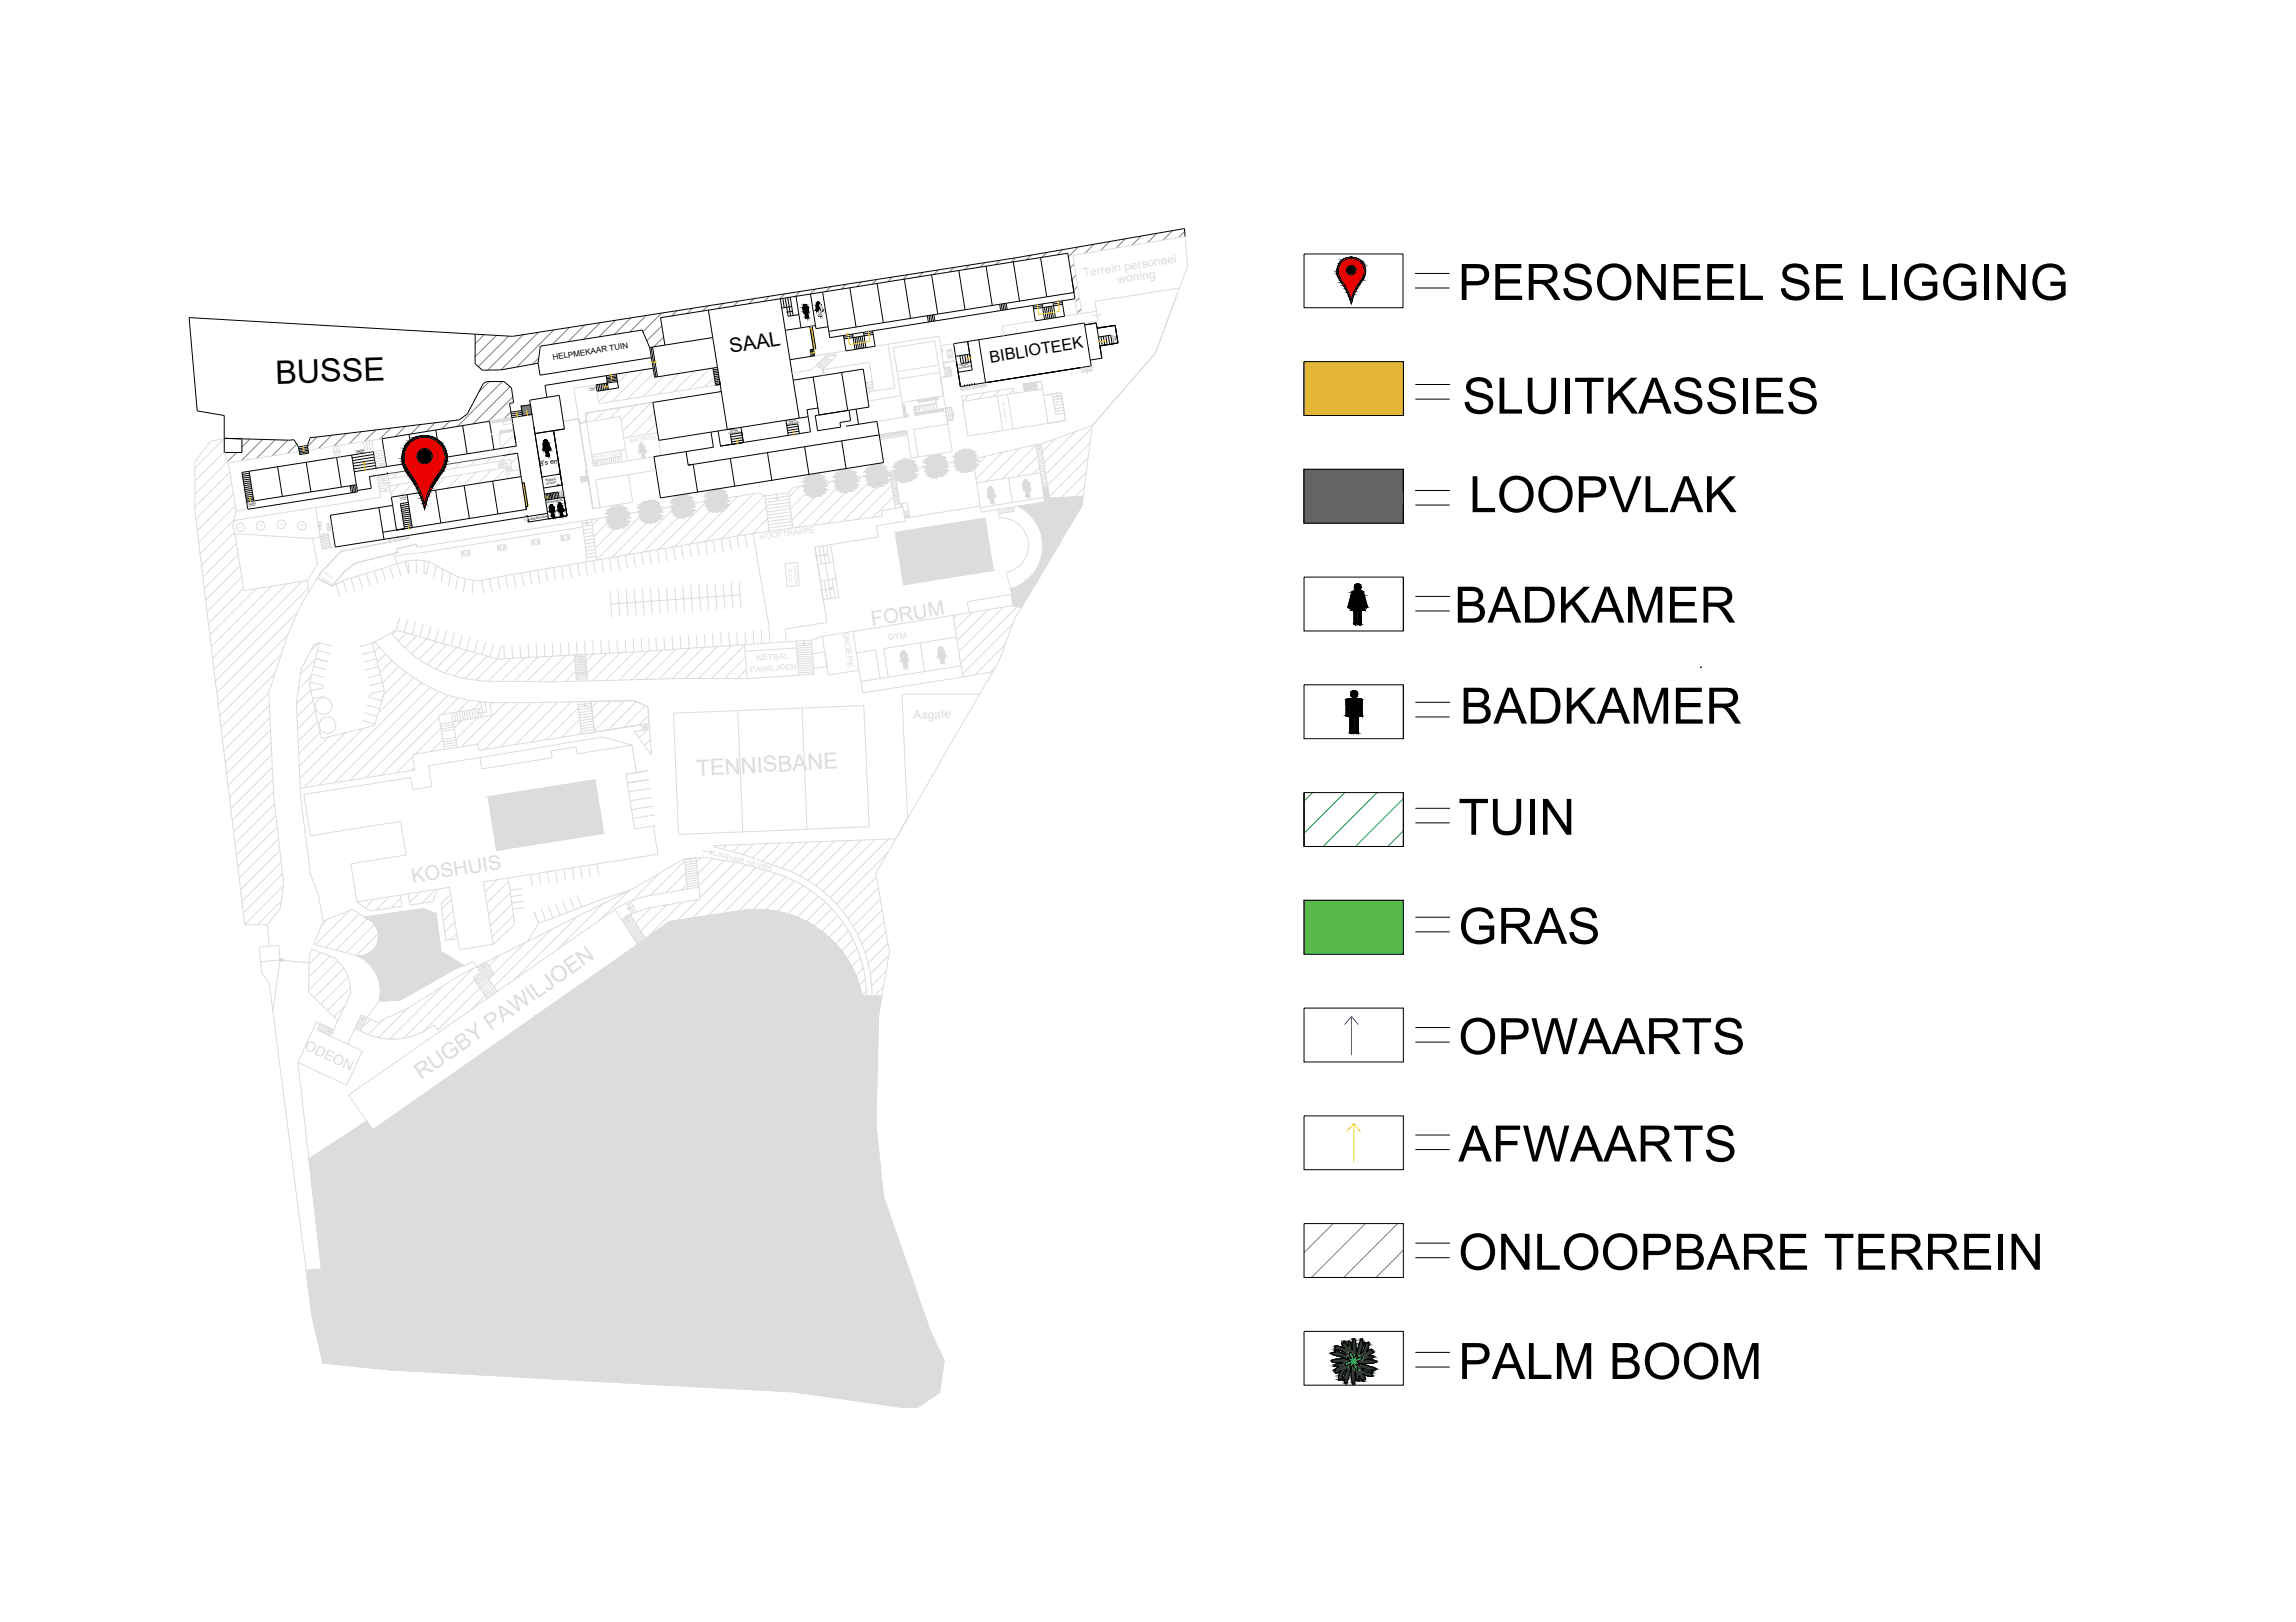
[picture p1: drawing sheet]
<svg xmlns="http://www.w3.org/2000/svg" width="297mm" height="210mm" viewBox="0 0 297 210" stroke-linecap="round" stroke-linejoin="round" font-family="sans-serif">
<defs><g id="words">
<g font-size="6.5">
<text x="188.6" y="38.8">PERSONEEL SE LIGGING</text>
<text x="189.2" y="53.5">SLUITKASSIES</text>
<text x="190" y="66.3">LOOPVLAK</text>
<text x="188.1" y="80.6">BADKAMER</text>
<text x="188.9" y="93.6">BADKAMER</text>
<text x="188.7" y="108">TUIN</text>
<text x="188.7" y="122.1">GRAS</text>
<text x="188.7" y="136.4">OPWAARTS</text>
<text x="188.7" y="150.3">AFWAARTS</text>
<text x="188.7" y="164.3">ONLOOPBARE TERREIN</text>
<text x="188.7" y="178.5">PALM BOOM</text>
</g>
<text font-size="4.2" x="35.7" y="49.7" transform="rotate(-2 35.7 49.7)">BUSSE</text>
<text font-size="2.6" x="94.5" y="45.7" transform="rotate(-9 94.5 45.7)">SAAL</text>
<text font-size="2.1" x="128.2" y="46.9" transform="rotate(-9 128.2 46.9)">BIBLIOTEEK</text>
<text font-size="1.6" fill="#dcdcdc" x="140.2" y="35.9" transform="rotate(-9 140.2 35.9)">Terrein personeel</text>
<text font-size="1" x="71.6" y="46.6" transform="rotate(-9 71.6 46.6)">HELPMEKAAR TUIN</text>
<text font-size=".9" x="69.9" y="60.3" transform="rotate(-9 69.9 60.3)">8's en</text>
<text font-size=".8" fill="#dcdcdc" x="81.5" y="57.3" transform="rotate(-9 81.5 57.3)">MATRIEK</text>
<g font-size=".4">
<text x="70.6" y="62.3" transform="rotate(-9 70.6 62.3)">BOEKE-</text>
<text x="70.7" y="62.7" transform="rotate(-9 70.7 62.7)">STOOR</text>
<text x="70.7" y="65.2" transform="rotate(-9 70.7 65.2)">PERSONEEL</text>
<text x="68.3" y="67.4" transform="rotate(-9 68.3 67.4)">BOEKESTOOR</text>
</g>
<g font-size=".3">
<text x="123.9" y="47.8" transform="rotate(-9 123.9 47.8)">VERDIEPING</text>
<text x="124.1" y="47.4" transform="rotate(-9 124.1 47.4)">TWEEDE</text>
<text x="144.2" y="43.4" transform="rotate(81 144.2 43.4)">Tweede</text>
<text x="46" y="58.5" transform="rotate(-9 46 58.5)">TWEEDE</text>
<text x="46.1" y="58.7" transform="rotate(-10 46.1 58.7)">VLOER</text>
<text x="94.3" y="56.2" transform="rotate(-9 94.3 56.2)">VERDIEPING</text>
<text x="94.4" y="55.9" transform="rotate(-9 94.4 55.9)">TWEEDE</text>
<text x="101.8" y="55" transform="rotate(-9 101.8 55)">VERDIEPING</text>
<text x="101.9" y="54.6" transform="rotate(-9 101.9 54.6)">TWEEDE</text>
<text x="32" y="65.4" transform="rotate(-10 32 65.4)">TWEEDE</text>
<text x="32.2" y="65.6" transform="rotate(-10 32.2 65.6)">VLOER</text>
</g>
<g font-size=".2">
<text x="143.9" y="43.4" transform="rotate(81 143.9 43.4)">verdieping</text>
<text x="76.2" y="50.4" transform="rotate(-9 76.2 50.4)">TWEEDE</text>
<text x="76.3" y="50.6" transform="rotate(-9 76.3 50.6)">VLOER</text>
<text x="51.7" y="64.5" transform="rotate(-9 51.7 64.5)">TWEEDE</text>
<text x="51.9" y="64.8" transform="rotate(-9 51.9 64.8)">VLOER</text>
<text x="72.3" y="63.6" transform="rotate(81 72.3 63.6)">VLOER</text>
<text x="72.6" y="63.5" transform="rotate(81 72.6 63.5)">TWEEDE</text>
</g>
<text font-size=".2" fill="#dcdcdc" x="49.1" y="61.7" transform="rotate(-9 49.1 61.7)">Tweede</text>
</g></defs>
<!-- layer: Mure -->
<g fill="none" stroke="#808080" stroke-width=".13">
<path d="M89.6 39.9l-.7 .7M91.6 39.6l-.7 .7M93.6 39.3l-.7 .6M95.5 39l-.6 .6M97.5 38.7l-.6 .6M99.5 38.3l-.6 .7M101.5 38l-.6 .7M103.5 37.7l-.6 .7M105.5 37.4l-.6 .6M107.5 37.1l-.6 .6M109.5 36.8l-.6 .6M111.5 36.5l-.7 .6"/>
<path d="M113.4 36.2l-.6 .6M115.4 35.9l-.6 .6M117.4 35.5l-.6 .6M119.4 35.2l-.6 .6M121.4 34.9l-.6 .6M123.4 34.6l-.6 .6M125.4 34.3l-.6 .6M127.4 34l-.6 .6M129.4 33.7l-.6 .6M131.4 33.4l-.6 .5M133.4 33l-.6 .6M135.4 32.7l-.6 .6"/>
<path d="M137.5 32.3l-.7 .7M139 34.2l-.6 .5M139.2 35.6l-.5 .5M139.4 37.1l-.5 .5M139.5 32l-1.3 1.2M139.7 38.5l-.6 .5M139.9 40l-.5 .5M141.5 31.6l-1.1 1.2M143.6 31.3l-1.2 1.1M145.6 30.9l-1.2 1.2M147.6 30.6l-1.2 1.2M149.7 30.2l-1.3 1.2"/>
<path d="M151.7 29.9l-1.2 1.2M153.3 29.9l-.8 .8M30.6 58.6l-1.1 1.1M32.3 56.8l-1 1.1M34 56.9l-2.8 2.7M35.6 56.9l-2.4 2.4M37.2 57l-2 2M38.4 57.5l-1.2 1.2M41 56.6l-1.2 1.2M42.9 56.3l-1.7 1.8M44.8 56.1l-1.6 1.6M46.7 55.9l-1.5 1.5"/>
<path d="M48.6 55.6l-1.5 1.5M50.6 55.4l-1.5 1.4M52.5 55.2l-1.4 1.3M54.4 54.9l-1.3 1.3M56.3 54.7l-1.2 1.1M58.2 54.5l-1 1M62.6 43.3l-1.1 1.2M63.3 49.4l-1.3 1.3M64.2 43.4l-2.7 2.8M65 49.4l-5.8 5.8M65.8 43.5l-3.9 3.9M66 50l-4.8 4.9"/>
<path d="M66.1 53.3l-.9 .9M66.3 51.4l-3.1 3.1M67.7 43.3l-4.6 4.6M69.7 43l-4.9 4.9M69.7 46.3l-.8 .8M71.7 42.7l-4.8 4.8M73.7 42.4l-2.2 2.1M75.6 42.1l-2.1 2.1M77.6 41.8l-2.1 2.1M79.6 41.5l-2.1 2.1M81.6 41.1l-2.1 2.2M83.6 40.8l-2.1 2.2"/>
<path d="M85.6 40.5l-2.4 2.4M85.6 42.2l-1.9 1.9M85.8 43.6l-1.2 1.3M87.6 40.2l-.7 .7M172.5 158.3l-3.8 3.8M176.6 158.3l-6.9 7M180.8 158.3l-7 7M181.6 161.8l-3.6 3.5"/>
</g>
<!-- layer: 0 -->
<g fill="none" stroke="#000" stroke-width=".13">
<path d="M103.9 39.9l.1 .5h.1M103.9 39.8v.1M104 40l.1 .4M104 40h.1M104 40l.2 1.1M104.4 39.9l.2 1.1M104.4 39.9h.1M104.4 39.7l.1 .1M104.4 39.7l-.4 .1M104.5 39.8l.1 .6-.2-.5M105.7 39.4l-.1 .1v.7l.1-.1M105.7 39.6v.6"/>
<path d="M105.7 39.6h.1M105.7 39.6v.7h.2M106.1 39.4h-.4M138.7 36.1l.4 2.6-31.7 5-.2-.8M153.2 29.6l-21.9 3.8-65 10.1-41.8-2.4 1 12.1 3.5 .6v2.9l8.5 .3 .5-.1 .6 .9M175.7 36.7l-.6 1.3-.3 .9-.6-1.6-.6-.9a1.71 1.71 0 0 1-.3-2 1.71 1.71 0 0 1 1.7-.9 1.66 1.66 0 0 1 1.1 2.7l-.4 .6M175.8 36.9l-.7 1.4-.3 1-.5-1.4-.8-1.3a1.92 1.92 0 0 1 .8-3.2 1.86 1.86 0 0 1 2.1 .7 1.86 1.86 0 0 1-.2 2.2l-.4 .7M38.6 57.8l.1 .6M39.8 57.7l-1.2 .1M39.8 57.7l.1 .9-1.1 .2-.1-.4M39.8 57.9l-1.1 .2M39.8 58.1l-1.1 .1"/>
<path d="M39.9 58.3l-1.2 .1M39.9 58.5l-1.1 .1M43.5 59.2l4.8-.8 .3 2.2M45.5 58.9l.7 4.8-14.1 2.2-.8-4.8 .9-.1M48.4 58.8l-2.9 .5M48.4 59.2l-2.8 .4M48.5 59.5l-2.8 .5M48.5 59.9l-2.8 .4M61.5 43.3v3.8l.9 .8h2.4l4.8-.9 .3 1.6 14.4-2.3M65 59l1.9-.4 .5 3.1M66.2 54l-.3-1.8 .5-.1-.2-1.9-1-.8h-2.2l-.5 .2-2 4-1.1 .7-19.3 2.3-.3 1.1M66.5 55.8l.3 1.9-2.9 .5"/>
<path d="M73 55.5l-1.4 .2M77.3 49.8l.2 .8M77.5 49.7l.2 .9M77.8 49.7l.1 .8M78 49.7l.1 .8M78.2 49.6l.1 .9M78.4 49.6l.2 .8M79.7 48.4l.3 1.8-2.8 .4-.1-.8 1.5-.2-.2-1M84.4 44.9l-.4 .1M84.5 47.7l-14 2.2 .3 1.5M92 55.9l.3 2-3.5 .5M92.2 47.6l.4 2.2 .6-.1"/>
<path d="M92.8 47.5l-8.1 1.3M92.9 47.8l-.6 .1M92.9 48l-.6 .1M92.9 48.2l-.6 .1M93 48.4l-.6 .1M93 48.6l-.6 .1M93 48.9l-.6 .1M93.1 49.1l-.6 .1M93.1 49.3l-.6 .1M93.1 49.5l-.6 .1M95.9 55.3l.3 2M101.7 54.4l.3 1.9"/>
<path d="M103.4 40.7l-1.4 .2M103.6 42.4l-2 .3M104.3 40.4h.1M104.3 40.4l.1 .6M104.3 40.3v.1M104.5 53.9l.4 2-11.7 1.8-.3-1.9M106 53.7l-.5 .1 .3 1.9 3-.4M109.8 53.1l.3 1.3M110.8 52.9l.3 2M112.7 54.5h.1M113.2 44.8l-3.8 .6M113.4 54.5l.3 1.8"/>
<path d="M123.4 44.9h.1M123.5 45.3h.1M124.2 46l.1 1M124.5 46l.2 1M124.8 49.9h.1M124.8 45.9l.2 1M125.1 49.9h.1M125.1 45.9l.2 1M125.2 44.2l.6 3.7-1.8 .3M125.4 49.9h.1M125.8 49.8h.1M126.1 49.7h.1"/>
<path d="M127.5 49.5h.1M137.7 40.9l-3.8 .6M140.8 45.3h.1M142.5 46.4l-1.5 .2M144.6 44.4l-2.3 .4 .1 .7M32.3 61.2l-1 .2M32.3 61.5l-.9 .1M32.3 61.7l-.9 .2M32.4 62l-.9 .1M32.4 62.2l-.9 .2M32.5 62.5l-1 .1M32.5 62.7l-.9 .2"/>
<path d="M32.5 63l-.9 .1M32.6 63.2l-.9 .2M32.6 63.5l-.9 .1M32.7 63.7l-1 .1M32.7 64l-.9 .1M32.7 64.2l-.9 .1M45.3 62.9l.1 .9M45.5 62.8l.1 1M45.7 62.8l.1 .9M45.9 62.8l.1 .9M46.1 62.7l-1.9 .3M48.6 60.2l-2.8 .5"/>
<path d="M48.8 61.5l-1 .2 .2 1.5-1.8 .3M50 60.4l-4.2 .6M50.1 61.3h.1M50.3 61.3h-.2M52.7 64l-2.1 .3 .2 1.1M53.3 68.3l-2 .3M56.4 61.8a8.9 8.9 0 0 0-1.5 3.4 11.4 11.4 0 0 0-2.1-4.3 2.66 2.66 0 0 1 .3-3.6 2.66 2.66 0 0 1 3.7 0 2.66 2.66 0 0 1 .2 3.7l-.7 .9M56.5 62.1l-.3 .6a9.4 9.4 0 0 0-1.3 3.2 12.8 12.8 0 0 0-2.3-4.8 2.93 2.93 0 0 1 .4-4 2.93 2.93 0 0 1 4 .1 2.93 2.93 0 0 1 .2 4l-.8 1.1M68 66.9h.1M68.2 66.9h.1M68.2 66.9l-18.5 2.9M70 61.3h.1"/>
<path d="M70 61.4h.1M70.1 61.6h.1M70.3 63.2l.3 1.5M70.4 63.9l1.8-.2 .1 .7M70.7 63.9l.1 .8M70.8 63.9l.2 .8M71 63.9l.2 .7M71.2 63.8l.2 .8M71.4 63.8l.2 .8M71.6 63.8l.2 .7M71.8 63.7l.1 .8M72 63.7l.1 .8"/>
<path d="M72.1 62.9h.1M72.2 62.9h.1M72.3 62.8h.1M72.7 62.8l.3 1.6M174.4 78.4l.1 .2 .2-.1M174.9 76.7l.2-.2h1l.3 .2M174.9 76.7l-.5 1.8M175.1 77.1h.1l-.5 1.9h.5v1.7M175.1 77.1l-.4 1.4M175.1 77.1h.1M176.2 77.1h.1M176.2 77.1h-.1l.5 1.9h-.5v1.7"/>
<path d="M176.2 77.1l.4 1.4 .2 .1 .1-.2M176.4 76.7l.5 1.8M174.5 91.1v1.4l-.2 .2-.1-.2v-1.9l.2-.2 1.7 .1 .1 .2v1.8M174.5 91.1h.1M174.6 91.1v3.6M175.1 94.7l.1-2.2h.1v2.2M175.2 80.6l.2 .3 .2-.3M175.6 80.7v-1.7h.1v1.7M175.7 80.6l.2 .3 .2-.3M175.8 91.1v3.6M175.8 91.1h.1M175.8 91.1l.1 .1"/>
<path d="M175.9 92.5l.2 .2 .1-.2M175.9 91.2v1.3M172.7 174.7v.1l.1 .2h-.5l-.1 .1 .5 .3 1.7 .5a3.5 3.5 0 0 0-2.1 .2v.1l.2 .1h1.2l-1 .3-.2 .2h.1h.6l-.7 .5 .3 .1v.3l.7-.3-.3 .7a.29 .29 0 0 0 0 .5l.1-.1 .2 .1 .1-.2a1.63 1.63 0 0 1 .6-1.2l-.5 1.3v.1M174.6 175h.1a.83 .83 0 0 1 .4 .8 .46 .46 0 0 1 .5-.4l-.1 .5 .2-.2a.4 .4 0 0 1 .6 0 .77 .77 0 0 1-.8 .5 .47 .47 0 0 1 .4 .5l-.5-.2 .1 .2a.41 .41 0 0 1 .1 .6h-.1a.77 .77 0 0 1-.4-.8 .52 .52 0 0 1-.5 .4l.1-.4-.2 .1a.41 .41 0 0 1-.5 0v-.1a.86 .86 0 0 1 .7-.3l-.4-.5 .5 .1-.2-.6zM176.5 173.7v.2l-.5 1.2a.64 .64 0 0 0 .5-.6l.2-.7h.2l.1-.1 .1 .5-.3 .7 .6-.3 .1 .1v.2h.2l-.7 .6h.7l-.1 .2-1 .3a2.68 2.68 0 0 1 1.5 .2 4.3 4.3 0 0 1-2.2 .2l1.6 .5 .6 .3-.2 .1h-.5l.2 .2-.1 .1M176.6 173.8l-.2-.1-.1 .2-.1-.7a2.6 2.6 0 0 0-.6 1.4l-.2 .8a3.7 3.7 0 0 0-.2-2.2 2.59 2.59 0 0 0-.3 1.5l-.2-.9-.2-.2h-.1l.1 .7-.6-.7v.2h-.3l.3 .7-.7-.3h-.5l.1 .2-.1 .1 .2 .1a1.64 1.64 0 0 1 1.2 .7l-1.3-.6-.1 .1M177.6 177.6h-.2l-.5-.3a.76 .76 0 0 0-.8-.2l.1 .1a2.37 2.37 0 0 0 1.3 .6v.1l.1 .2h-.1l-.6-.1-.6-.2 .4 .6-.1 .1h-.3v.3l-.5-.7v.6h-.2l-.3-1.1v.2a2.46 2.46 0 0 1-.2 1.3v.1a4.6 4.6 0 0 1-.2-2.2v-.1l-.5 1.7-.3 .5-.1-.6a.15 .15 0 0 1-.1 .1 .15 .15 0 0 1-.2-.1v.1"/>
<circle cx="104.2" cy="39.5" r=".14"/>
<circle cx="105.8" cy="39.2" r=".14"/>
<circle cx="174.8" cy="35" r=".63"/>
<circle cx="54.9" cy="59" r="1"/>
<circle cx="175.6" cy="76" r=".43"/>
<circle cx="175.2" cy="89.8" r=".45"/>
</g>
<!-- layer: Mure -->
<g fill="none" stroke="#dcdcdc" stroke-width=".13">
<path d="M152.2 38.4l-2.7 7.3-8.2 9.4-6.6 2.3M29 58.5l-3.8 3.8M29 56.8l-3.8 3.8M29 58.6l.5 1.3 1 6.3M29.5 59.7l-4.3 4.3M43.2 57.7l.2 1.5M43.5 57.7l.2 1.5M43.8 57.6l.2 1.5M59.6 59.8l-.8 .8M61.6 59.5l-.8 .8M63.6 59.2l-.8 .8M65.1 56l-.5 .5"/>
<path d="M66.3 54.3l-1.2 .2v.5l1.2-.2M66.6 56.2l-1.8 1.7M66.8 57.6l-2 2.1M67 59.1l-.9 .9M74.9 54.2l1 6.6h-.1l.1 .8-.8 .1 .1 .7 .9-.2M74.9 54.2l-2 .3M74.9 54.2l.1 .6M75 54.8l1.1 7.4M76.5 58.9l.3 1.4M79.1 50.3l-1.6 1.7M81.3 48.2l-1.4 1.4M83.3 47.8l-4.1 4.2"/>
<path d="M84.5 52.1l-8.8 1.4 .2 1.1-.9 .2M84.6 48.2l-3.4 3.4M85.9 48.6l-2.7 2.7M87.9 48.3l-2.7 2.7M89.9 48l-2.7 2.7M91.8 47.7l-2.6 2.7M92.4 48.8l-1.2 1.3M105.1 42.3h-.3M105.6 47.3l.8 .5M105.8 47.1l.8 .5M105.9 47l.9 .5M106.1 46.8l.9 .5"/>
<path d="M106.3 46.6l.9 .5M106.5 46.5l.9 .4M106.6 47.6l-.2 .3 6.1-1 .4 2.6-1 .1M106.6 46.4l.9 .3M106.7 45.8l.1 .4M106.8 46.2l-1.9 1.7-2.4 .4M106.8 46.2l.9 .4M108.1 45.6v.6l-1.5 1.4M108.1 45.8l-1.3 .2M108.1 46l-1.3 .2M109.4 45.4l-4 .6M112.9 49.7l-.9 .2"/>
<path d="M113 50l-1 .2M113 50.3l-.9 .2M113.2 44.8l8.3-1.3 .6 4.1M113.7 56.3l3.6-.6v.2l-3.5 .6M114.9 44.5l.9 5.7-3.7 .6M116.8 52.4h.2l.2 1.3 .3-.1 .1 .3-.6 .1M118.6 52.6l.1 .8M118.8 51.8v.2l2.2-.3 .2 1.3M118.9 52.6l.1 .8M119.2 52.5l.1 .8M119.5 52.5l.1 .8M119.8 52.4l.2 .8"/>
<path d="M120.1 52.4l.2 .8M120.5 52.3l.1 .8M120.8 52.3l.1 .8M121.1 52.2l-2.9 .5 .2 1 3.6-.5v-.3l.3-.1M122.1 47.6l.9-.1 .1 1.1-1.4 .3 .4 2.3M122.3 52.8l.8-.1 .2 1.6-.7 .1zM123.4 44.5l-1.7 .2M123.7 46.7l-1.7 .2 .1 .7M124.5 52l.1 .5M125.4 51.1l-.9 .9M127.4 50.8l-.9 .8M127.5 49.5l.1 .5-3.3 .5v-.5"/>
<path d="M127.5 59l-1.5 1.5M129.4 50.5l-.9 .8M129.7 58.5l-3.4 3.5M131.1 50.4l-.6 .6M131.2 50.9l-.1-.7-6.7 1.1 .1 .7M131.9 58l-4.3 4.3M133.9 41.5l-4.2 .7 .1 1.3M134 57.6l-4.4 4.4M134.3 59l-2.7 2.7M134.9 50.3l-.2-1-2.3 .4 .2 1M135 51.2l2.3-.4 .6 3.6-2.3 .4M136.5 56.8l-1.7 1.7"/>
<path d="M139.1 55.9l-4 4M140 40.6l-2.3 .3M140.8 59.2l-5.1 5.1M141 57.3l-5.5 5.5M141.2 47.4l.1 .6-1.3 .2-.1-.6M141.3 55.4l-6 6M141.8 40.3l.2 1.2-1.7 .3M142.9 42.3h.1M143.2 42.3h.1M143.5 42.2h.1M29.7 61.1l-4.5 4.5M30 62.5l-4.7 4.7"/>
<path d="M30.2 64l-4.7 4.7M30.3 67.4l-.2 .8M30.3 67.3l-4.4 4.4M30.3 68.9l-4.2 4.3M30.4 65.4l-4.7 4.8M30.5 66.1l-.2 1.3M30.6 70.3l-4.4 4.4M30.8 71.8l-4.4 4.4M31 73.2l-4.4 4.5M31.3 74.7l-4.5 4.5M31.5 76.1l-4.5 4.6M32.1 65.9l-1.6 .2"/>
<path d="M33.1 76.2l-5.9 6M35.1 75.8l-7.8 7.9M37.1 75.5l-9.6 9.7M38.6 79.2l-10.5 10.5M39.1 75.2l-11.4 11.5M39.8 75.1l.1 1.6M39.9 76.2l-12 12M40.8 65.7l-10.5 1.7M44.1 71.3l8.9-1.6zM44.1 71.3l-2.6 2.8-.5 .7 2 1M44.4 75.1l.5 1.7M44.4 75.1l-1.4 .7"/>
<path d="M44.4 75.1l-.9 .5 .5 1.7M45.4 74.8l.5 1.7M46.4 74.5l.5 1.7M47.4 74.2l.5 1.6M48.4 73.9l.5 1.6M48.8 61.5l.4 2.9M49.4 73.6l.5 1.6M50.1 61.3l.5 3M50.4 73.3l.5 1.6M50.9 71.6l1 3M51.6 61.1l-.8 .8M51.7 62.7l-1.2 1.1"/>
<path d="M51.7 79.9l-.4 1.6M52.4 72.7l-8 2.4M52.8 72.6l.1 1.7-.5-1.6M52.8 72.6l-.4 .1M53 69.5l-2.7 .4M53.6 60.8l-.8 .7M53.7 62.4l-1.8 1.7M53.8 72.5l-1 .1M53.8 72.5l.1 1.7M53.8 72.5l1.1 .1M53.9 70.8v-.4l-2.6 .6 .2 .5-5.5 1.4-1.5 1.1-1.5 1.8M54.9 72.6v1.7l.2 .1 .4-1.7"/>
<path d="M54.9 72.6l.6 .1M55.5 72.7l.9 .5M55.6 60.4l-.8 .8M55.7 62l-1.8 1.8M56.4 73.2l.9 .5M56.4 73.2l-.3 1.7M57.3 73.7l1 .5M57.3 73.7l-.2 1.7M57.6 60.1l-.8 .8M57.7 61.7l-1.8 1.8M58.3 74.2l-.3 1.7M59.2 74.6l-.3 1.7"/>
<path d="M59.7 61.4l-1.8 1.8M60.2 74.9l-.3 1.7M60.7 71.1l-.1 .1M61.2 75.1l-.1 1.7M61.7 61.1l-1.8 1.8M63.3 74.9l.4 1.7M63.6 60.8l-1.7 1.8M64.4 74.7l33-5.7 2.1 11.9 .1 2.3M64.4 74.7l.3 1.7M64.4 74.7l-2.1 .4 .3 1.7M65.4 70.4l-.1 .1M65.4 74.5l.3 1.7"/>
<path d="M65.5 60.6l-1.6 1.6M66.4 74.3l.3 1.7M67.2 60.5l-.2 .3M67.5 74.1l.3 1.7M68.5 74l.3 1.7M69.5 73.8l.3 1.7M69.8 69.7h-.2M70.6 73.6l.3 1.7M71.6 73.4l.3 1.7M72.6 73.3l.3 1.7M73.6 69.1l-.1 .1M73.7 73.1l.3 1.7"/>
<path d="M74.7 72.9l.3 1.7M75.4 68.2l-21.3 3.4-1.7 .1-1.4 .3M75.7 72.7l.3 1.7M76.1 62.2l.6 3.6M76.6 67.6l-1.3 .2M76.6 67.9l-1.2 .2M76.8 72.6l.3 1.6M77.8 72.4l.3 1.7M78.8 72.2l.3 1.7M78.9 76.4l.1 1.8M79 78.2l.2 1.7M79.9 72l.3 1.7"/>
<path d="M80 76.4l.2 3.4M80.9 71.8l.3 1.7M81 76.3l.2 3.4M81.9 65l-4.3 .7M81.9 71.7l.3 1.7M82 76.2l.3 3.5M83 71.5l.3 1.7M83.1 76.2l.2 3.4M84 71.3l.3 1.7M84.1 76.1l.3 3.4M85 71.1l.3 1.7M85.2 76l.2 3.4"/>
<path d="M86.1 71l.2 1.7M86.2 75.9l.3 3.5M87.1 70.8l.3 1.7M87.3 75.9l.2 3.4M88.1 70.6l.3 1.7M88.3 75.8l.3 3.4M89.2 70.4l.2 1.7M89.4 75.7l.2 3.4M90.2 70.3l.3 1.7M90.4 75.6l.3 3.5M91.2 70.1l.3 1.7M91.5 75.6l.2 3.4"/>
<path d="M92.3 69.9l.2 1.7M92.5 75.5l.2 3.4M93.3 69.7l.3 1.7M93.5 75.4l.3 3.5M94.3 69.6l.3 1.6M94.6 75.3l.2 3.5M95.4 69.4l.2 1.7M95.6 75.3l.3 3.4M95.8 77h.1M95.8 77l-16.8 1.2M96.4 69.2l.3 1.7M98.2 63.8l.8 .4"/>
<path d="M102.6 63.1l-.6 .7M103.4 63l-1.3 1.3M105.4 70.8l1.1 6.8 2-.3-.4-2.4M105.4 62.6l-3.1 3.2M105.9 70.7l.4 2.3M106.4 70.6l1.1 6.8M106.6 75.1l.4 2.4M106.9 70.6l.4 2.2M107.4 62.3l-5 5M107.4 70.5l.7 4.4M107.6 74.9l.4 2.5M107.8 72.7l-2 .4"/>
<path d="M108.1 74.9l-2 .3M109.4 62l-6.2 6.2M111.4 61.7l-6.2 6.3M113.4 61.4l-6.3 6.3M115.1 61.4l-6.1 6.1M115.4 62.8l-4.4 4.4M115.6 64.3l-2.7 2.6M115.8 61l10.1-1.6 8.1-1.9 .6 3.6M115.8 65.7l-.1 .1M115.8 65.8l-1.8 .3 .1 .7-9.3 1.2M116.4 65.2h.2l.1 .4M117.6 66.7v.1l-.6 .1"/>
<path d="M123.8 79.5l-.4 .5M125.8 79.2l-2.2 2.3M127.8 78.9l-4 4M129.8 78.6l-5.8 5.8M130.8 76.2l.2 2.2M130.9 76.9l-5.8 1 .3 1.4M131 78.4l-7.7 1.2M131 78.4l1.1 .2M131.6 78.5l-7.3 7.3M134.5 60.5l-.9 .8M135.5 63l.3 1.5 4.3-.3M140.3 63.1l-1.2 1.2"/>
<path d="M140.5 61.2l-3.2 3.2M34.8 89.6l-6 6.1M34.9 91.3l-5.9 5.9M34.9 92.9l-5.8 5.8M35 94.5l-5.7 5.7M35.1 96.1l-5.6 5.5M35.2 97.7l-5.5 5.5M35.2 99.3l-5.3 5.4M35.6 87.2l-7 7M36.4 84.7l-8 8M37.2 82.2l-9 9M40.1 88.3l1.6 .4 .1 .3-1.6 .4h.1"/>
<path d="M40.2 89.3l-1.8 1.8M40.3 87.5l-1.7 1.7M40.3 87.2l1.7 .5M40.5 90.7l-2.1 2M40.6 86.2l1.6 .4M40.8 92l-2.3 2.3M40.8 85.3l-1.9 1.9M40.8 85.2l1.7 .4M41.1 84.2l1.6 .4M41.1 93.4l-2.5 2.5M41.2 83.2l-1 1M41.4 94.8l-2.8 2.7"/>
<path d="M41.9 95.5l-.3 .1M42 90.1l-1.6 .3M42.5 95.3l-3.8 3.9M43 83.6l-1.7-.4-1.3 5.3M44.7 94.8l-5.9 6M46.5 83.7l1.7-.5 .2 1.1M46.8 93.2l1.7 .5M47 94.3l-7.7 7.6M47.1 92.2l1.7 .5M47.4 91.2l1.7 .5M48.4 84.3l.8 3M48.4 84.3l-1.6 .4"/>
<path d="M48.7 85.3l-1.7 .4M49 86.3l-1.7 .4M49.1 83.8l-.6 .6M49.2 87.3l.3 1M49.2 87.3l-1.7 .4M49.4 90.7h.1M49.5 88.3l.2 1M49.5 88.3l-1.7 .4M49.5 90.2h.1M49.5 90.2v.1M49.7 89.3l-1.7 .5-.3 .4 1.7 .5M49.7 89.3l-.2 .9"/>
<path d="M49.9 84.6l-1.1 1.1M50.7 85.5l-1.6 1.5M51.3 81.5l-.5 .6M51.6 86.3l-2.1 2.1M52.5 87l-2.9 2.9M52.6 81.9l-1.1 1.1M52.8 80.2l-.5 1.6M53.4 97.9l-2.1 2.1M53.5 87.7l-4.6 4.6M53.6 99.4l-.3 .3M53.8 80.5l-.5 1.6M53.9 82.3l-1.5 1.5"/>
<path d="M54.6 88.3l-13.3 13.3M54.8 80.7l-.5 1.7M55.2 97.4l-1.8 .2 .3 2-14.9 2.4M55.2 82.7l-2 1.9M55.6 88.9l-12.3 12.4M55.8 81l-.5 1.7M56.5 83l-2.3 2.3M56.8 89.5l-11.5 11.5M56.8 81.3l-.5 1.7M56.8 92.8l-7.5 7.5M57 94.3l-3.3 3.3M57.3 95.7l-1.6 1.6"/>
<path d="M57.8 81.6l-.5 1.7M57.8 83.4l-2.6 2.6M58 90l-10.7 10.7M58.8 81.9l-.5 1.7M59.1 83.8l-2.8 2.8M59.3 90.3l-2.1 2.2M59.8 93.2l-1 1M59.8 82.2l-.5 1.6M60.4 84.2l-2.9 2.9M60.7 90.6l-1.5 1.5M60.8 82.5l-.5 1.6M61.7 84.5l-2.9 3"/>
<path d="M61.8 92.9l-2.8 2.8M61.8 82.8l-.5 1.6M62.2 90.8l-1.1 1M62.8 83.1l-.5 1.6M63 84.9l-2.9 2.9M63.7 90.9l-.3 .3M63.8 83.4l-.5 1.6M64.3 85.3l-2.7 2.7M65.4 90.9l-5.7 5.7M66.1 85.2l-3 3M66.2 83.5l.1 1.7M67.1 90.9l-5.4 5.4"/>
<path d="M67.3 83.4l.1 1.7M67.9 85.1l-3.1 3.1M68.3 83.4l.1 1.7M68.8 90.9l-6.1 6.1M69.4 83.3v1.7M69.6 85l-3.1 3.2M70.4 83.3l.1 1.7M70.5 90.9l-5.8 5.8M71.4 84.9l-3.3 3.3M71.4 83.2l.1 1.7M72.2 90.8l-5.5 5.6M72.5 83.1l.1 1.8"/>
<path d="M73.2 84.8l-3.4 3.4M73.5 83.1l.1 1.7M73.9 90.8l-5.2 5.2M74.4 85.3l-2.9 2.9M74.5 86.9l-1.3 1.3M74.6 83l.1 1.7M74.8 91.6l-4.1 4.1M75 93.1l-2.3 2.3M75.2 94.6l-.5 .5M75.6 83l.1 1.7M75.8 84.9l-1.4 .1M75.8 85.1l-1.4 .1"/>
<path d="M75.8 85.3l-1.4 .1M75.8 85.5l-1.4 .1M75.8 85.7l-1.4 .1M75.8 85.9l-1.4 .1M75.8 86.1l-1.4 .1M75.9 86.3l-1.4 .1M75.9 86.6h-1.4M75.9 86.8h-1.4M75.9 87h-1.4M75.9 87.2h-1.4M75.9 87.4l-1.4 .1M76 87.6l-1.5 .1 .1 .5"/>
<path d="M76 87.8l-1.5 .1M76.5 90.8h-1.8M76.5 90.8l.4 3.9M76.5 90.8l5.5-.1 1.8 .7 .2 2.2-8.7 1.4M76.5 90.8v.5l-1.7 .2M76.5 91l-1.7 .2M76.6 91.6l-1.7 .3M76.6 92l-1.7 .2M76.6 92.3l-1.7 .3M76.7 82.9l.1 1.7M76.7 92.7l-1.7 .2M76.7 93l-1.7 .3"/>
<path d="M76.7 84.6l-.9 1M76.8 93.3l-1.7 .3M76.8 93.7l-1.7 .3M76.8 94l-1.6 .3M76.9 94.4l-1.7 .3M77.4 90.7l-.9 .9M77.7 82.9l.1 1.7M78 95.4l3.8 1M78.5 84.5l-2.6 2.6M78.8 82.8l.1 1.7M79.1 90.7l-2.4 2.3M79.8 82.8l.1 1.7"/>
<path d="M80.3 84.5l-3.7 3.6M80.8 90.7l-3.9 3.8M80.9 82.7v1.7M81.9 82.7l.1 1.7M82 84.4l-3.6 3.7M82.3 90.8l-3.6 3.7M82.9 82.6l.1 1.7-18.6 1 .4-1.7 .4-.1 .1 1.7M83.5 91.3l-2.8 2.8M83.8 94.4l-1.1 1.1M83.8 84.3l-3.7 3.7M83.9 92.6l-1.2 1.2M83.9 82.5l.1 1.8"/>
<path d="M84 94.4l.3 3.3-2.2-3 1-.2M84.1 95.7l-.7 .8M84.2 97.3l-.1 .1M84.8 82.5l.2 1.7M85.6 84.1l-3.8 3.9M85.9 82.4l.1 1.7M86.9 82.4l.2 1.6M87.4 84l-3.9 3.9M88 82.3l.1 1.7M89 82.2l.2 1.7M89.2 83.9l-3.9 4M90.1 82.1l.1 1.7"/>
<path d="M91 83.8l-4 4M91.1 82.1l.1 1.7M92.2 82l.1 1.7M92.8 83.6l-4.1 4.2M93.2 81.9l.1 1.7M94.3 81.8l.1 1.7M94.6 83.5l-4.2 4.3M95.3 81.8l.1 1.7M96.3 83.5l-4.3 4.3M96.4 81.7l.1 1.7M96.5 85.1l-2.8 2.7M96.6 86.7l-1.2 1.1"/>
<path d="M97.4 81.6l.1 1.7M98.5 81.6l.1 1.7M103.1 83.8l-6.7 .5M105 82.8l-8.7 .6M119 83.2l.6 3.7M123.7 82.4l-9.4 1.5M124.3 86.2l-9.4 1.4M128.4 86.9l-3.8 .7M128.8 86.3l-.7 .7M130 83.4l-3.9 4M131 80.7l-6.5 6.6M35.3 100.9l-5.3 5.2"/>
<path d="M35.4 102.5l-5.2 5.2M35.5 104l-5.1 5.1M35.7 105.5l-5.1 5.1M35.9 107l-5.1 5.1M36 108.5l-5.1 5.1M36.2 110.1l-5.1 5M36.4 116.6l-3.1 3.1M36.4 111.6l-5.1 5M36.6 113.1l-5.1 5M36.7 114.6l-5 5M41.8 119.2l3.7-1.5 2 1.2a2.52 2.52 0 0 1 1.4 2.9 2.52 2.52 0 0 1-2.6 1.9M42.4 119l-.9 .8"/>
<path d="M45.3 117.8l-4.5 4.5M46.4 116.7l-.1 .1M46.5 118.3l-4.4 4.3M47.2 118.7l7.6-1.1 1.6 .6 .7 5 2.9 1.8-.9 .2-7.3 4.2-2.8 .2M47.5 118.9l-4 4.1M48.4 116.4l-1.1 1.1M48.5 119.6l-3.7 3.7M50.4 116.1l-1.8 1.7M51.8 115.8l.2 1.5-4.2 .6-1.6-1.2M51.9 116.2l-1.3 1.3M54.4 115.4l-1.4 1.4M56.3 115.1l-1.7 1.8"/>
<path d="M56.6 115.1l-.6 1.6-3 .4-.2-1.4M58.3 115.8l-1.2 1.1 .6 4.8 1.5-.2M58.4 116.4l-1.2 1.2M58.6 117.9l-1.2 1.2M58.9 119.3l-1.4 1.3M64.3 113.8l-1.6 1.6M65.8 113.6l.8 6-2.8 2.6M65.8 114l-2.8 2.9M66 115.5l-2.8 2.8M66.2 117l-2.8 2.8M66.4 118.5l-2.7 2.7M67.5 115l-1.5 .2"/>
<path d="M67.6 115.8l-1.5 .2M67.8 116.6l-1.6 .2M67.9 117.5l-1.6 .2M68.6 113.2l.3 1.5M69.1 117.9l.6 1.6M69.7 119.5l-1.5 2.4M69.7 113l.3 1.5M70 117.6l.6 1.5M70.8 112.8l.2 1.6M70.9 117.2l.6 1.6M71.9 112.6l.2 1.6M71.9 116.9l.5 1.5"/>
<path d="M72.8 116.5l.6 1.6M72.9 112.5l.3 1.5M73.7 116.2l.6 1.5M74 112.3l.3 1.6M74.7 115.8l.5 1.6M74.7 118.6l-8.2 8.2M75.1 112.1l.2 1.6M76.2 112l.2 1.5M77.2 111.8l.3 1.5M78 117l-6 5.9M81.4 115.3l-3.8 3.8M81.5 118.3l.1 .1"/>
<path d="M81.6 118.4l-1.1 .8M81.6 115.2l-3.5 1.1-8.4 3.2M81.7 118.6l-1.1 .7M81.8 118.2l-.2 .2M81.8 118.7l-1.1 .8M81.9 118.9l-1.1 .7M82 119.1l-1.1 .7M82.1 119.2l-1 .8M82.2 119.4l-1 .8M82.3 119.6l-1 .7M82.5 119.8l-1.1 .7M82.6 119.9l-1.1 .8"/>
<path d="M84 100.9l-2.8 .4M84.2 102l-2.8 .5M84.2 117.5l-1.9 1.9M84.3 103.2l-2.8 .4M84.5 104.3l-2.8 .5M84.7 105.5l-2.8 .4M85.3 113l-3.5 3.6M86.3 117.1l-3.4 3.4-1.1 .7M86.6 119.2l-3 2.3M88.3 116.8l-4.7 4.7M88.6 111.4l-4.5 4.5M88.7 113l-2.5 2.5"/>
<path d="M88.9 114.5l-.7 .7M90.3 116.4l-2.7 2.7M90.7 111l-.6 .6M92.3 111.1l-2 2M93.7 111.4l-3.3 3.2M94 109.4l-.5 .5M95.1 111.6l-4.5 4.5M95.7 109.3l-.9 .9M96.5 111.9l-6.9 6.9M97.5 109.2l-1.4 1.4M97.8 112.3l-6.2 6.2M99.1 112.7l-5.5 5.5"/>
<path d="M99.2 109.2l-1.8 1.8M100.4 113l-4.9 4.9M101 109.1l-2.4 2.4M101.6 113.5l-4.2 4.2M102.7 109l-2.8 2.9M102.8 114l-3.7 3.7M103.9 114.6l-3.4 3.3M104.5 109l-3.4 3.3M104.9 115.2l-3 3.1M105.9 116l-2.8 2.7M106.2 108.9l-3.9 3.9M106.8 116.7l-2.5 2.5"/>
<path d="M107.6 117.6l-2.2 2.2M108 108.8l-4.5 4.5M108.4 118.5l-2.1 2M109.1 119.4l-1.8 1.9M109.7 108.8l-5.2 5.2M111.5 108.7l-6 5.9M113.2 108.6l-6.7 6.8M113.4 113.5l-4.4 4.4M113.6 114.9l-3.9 4M113.9 116.3l-3.5 3.6M114.1 117.8l-3.1 3.2M114.4 119.2l-2.9 2.9"/>
<path d="M114.8 110.3l-6.6 6.7M114.9 108.6l-7.5 7.5M33.5 122.6l.3 3.2 1 1.4M34.8 122.4l1.3-.1 .1 1.9M36.2 124.2l-.9 6.7M36.2 124.2l-2.5 .3M36.2 124.2l3.8 .4M40 123.7l-.1 4.7 3.8 3.7M40.3 122.8l3 1.2M40.6 122.2l5.7 1.5M41.5 123.3l-1.5 1.5M42.7 123.7l-2.8 2.8"/>
<path d="M43.7 124.4l-3.8 3.8M44.5 125.3l-3.8 3.8M44.6 130.2l-1.4 1.4M45 126.4l-3.5 3.5M45.3 127.8l-2.9 3M45.4 128.5l-.9 2M46.6 133.4a8.8 8.8 0 0 0 9.6-.8l.6 .9M47.9 131.9l-1.1 1.1M48.9 120.8l-2.8 2.9M49.6 131.9l-2 2M52.7 130.5l-3.8 3.8M57.2 127.7l-6.8 6.8"/>
<path d="M59.1 120.8l-.9 .8M61.2 125.3l-9 9.1M61.4 126.8l-6.7 6.8M61.8 127.4l1.3-.9 .2 .2-1.3 1M62.1 127.8l-5.5 5.5M62.8 128.8l-1.9 1.9M63 124.6l-1.2 .7M63.1 124.8l-1.1 .7M63.2 124.9l-1.1 .8M63.3 125.1l-2.1 1.4M63.4 126.9l-1.3 .9M63.5 125.3l-2.2 1.4"/>
<path d="M63.5 127.2l-1.2 .9M63.6 125.5l-2.1 1.3M63.7 125.7l-2.1 1.3M63.7 127.4l-1.3 .9M63.8 125.8l-2.1 1.4M63.9 127.6l-1.3 .9M63.9 126.1l-.7 .6M64 127.9l-1.3 .9M64.2 128.1l-1.3 .9M64.3 128.3l-1.3 .9M64.6 123.7l-1.3 1.3M68 122l-4.1 4"/>
<path d="M71.3 120.3l-7.4 7.4M82.7 120.1l-1.1 .7M82.8 120.3l-1.1 .7M83 120.6l-1.1 .8M83.1 120.8l-1 .7M83.2 121l-1 .7M83.3 121.1l-1 .8M83.5 121.3l-1.1 .8M83.6 121.5l-1.1 .7M109.8 120.5l-1.7 1.6M110.4 121.5l-1.5 1.5M110.9 122.7l-1.3 1.3"/>
<path d="M111.3 123.9l-1.1 1.2M111.7 125.3l-1 .9M112 126.7l-.8 .8M112.1 128.2l-.6 .6M114.3 127.7l-1.2 1.2M114.6 120.6l-2.7 2.7M114.6 125.7l-1.8 1.8M114.9 122.1l-2.6 2.5M115 123.7l-2.4 2.3"/>
<circle cx="31.1" cy="68.2" r=".56"/>
<circle cx="33.7" cy="68" r=".56"/>
<circle cx="36.4" cy="67.9" r=".56"/>
<circle cx="39" cy="68" r=".56"/>
<circle cx="41.9" cy="91.4" r="1.07"/>
<circle cx="42.4" cy="93.8" r="1.07"/>
<circle cx="36.4" cy="124.2" r=".14"/>
</g>
<!-- layer: 0 -->
<g fill="none" stroke="#dcdcdc" stroke-width=".13">
<path d="M106 39.4h.1l.3 .7-.3-.5M106.1 39.6l.2 .6h-.1l.1 .6M106.1 39.6h.1M139.1 38.7l.3 2M152.6 37.3l-3.1 8.4-8.2 9.4-1.3 10.3-8.7 14.6-2.1 5.6-15.9 27.4 1.8 10.2-1.4 8.2-.4 14.1 1 9.4 6 17.3 1.8 3.9-.5 4.1-2.9 1.9h-2l-13.8-2-52.5-2.8-8.6-.9-1.4-6-5.6-43.2M29 56.7l-1.8 .4-2 2.7v6.3l6.5 53.6h2.9M31.3 56.8v1.8h-2.3M38.7 58.4l-9.2 1.5M47 57.2l.3 1.4M47.4 57.1l.2 1.5M47.7 57.1l.2 1.4M48.1 57l-8.2 1.3"/>
<path d="M48.1 57l.2 1.4 1.4-.2M49.4 56.8l-1.3 .2M49.7 58.6l-1.3 .2M49.8 58.9l-1.4 .2M49.8 59.2l-1.3 .2M49.9 59.5l-1.4 .2M49.9 59.9l-1.3 .2M59.1 55.2h.1M63.8 54.4h.1M64.4 59.7l.2 .9M64.7 59.7l.1 .9M64.7 56.1v-.3l1.6-.3 .1 .3h.1l-2 .3 .3 1.9"/>
<path d="M64.9 59.6l.1 1M65.1 59.6l.1 .9M65.3 59.6l.4 2.4M66 54.1v.3l-2.3 .3-.1-.2M66.2 54l-2.9 .5M72.9 54.5l2-.3 1.2 8M76.9 59.6l.1 .7M77.1 49.8l-2.9 .5M77.1 59.5l.1 .8M77.4 59.5l.1 .7M77.6 59.5l.1 .7M77.8 59.4l.2 .8"/>
<path d="M78.1 59.4l.1 .7M78.3 59.3l.2 .8M78.6 59.3l.1 .7M78.8 59.3l.1 .7M79.1 59.2l.1 .8M79.3 59.2l.1 .7M79.6 59.1l.1 .8M79.8 59.1l.2 .7M80.1 59.1l.1 .7M80.3 58.3l.2 1.4M80.4 59l-3.7 .6M81.2 59.6l-4.4 .7"/>
<path d="M84.5 52.1l-8.8 1.4 .2 1.1-.9 .2M85.2 57l.4 1.9M92.6 49.8l-15.1 2.4-.3-1.6M106 40.2l.1 .6-.1 .1-.1-.6M106 40.3h.1M106 40.2l.1 .6 .1 .1 .1-.1M106.4 47.9l.1 .7M106.5 47.8l.1 .8M112.9 49.5l.1 1.1M113.7 56.3l3.6-.6 .6 3.6 .9-.2M116.8 52.4h.2l.2 1.3M117 53.7l.5-.1 .1 .3-.6 .1"/>
<path d="M117.3 55.9l-3.5 .6M117.4 56.1l-3.6 .6M117.4 56.3l-3.6 .6M117.9 59.7l-.3 .7 .3-.4a.21 .21 0 0 1 0-.3 .21 .21 0 0 1 .2 0l-.1 .6 .3-.2v.2h.2l-.4 .3h.4l-.6 .2a.71 .71 0 0 1 .7 .1l-.7 .2-.4-.1 1.1 .4-.3 .1 .1 .1M117.9 59.7h-.2v-.3l-.4 1.1v-1l-.1-.1-.1 .8-.3-.6v.3l-.2-.3-.1 .1h-.1l.1 .4-.4-.2h-.2a.21 .21 0 0 0 .1 .3 .21 .21 0 0 0 .2 0l.4 .2-.7-.2M119.9 59.6v.2h-.3l1.1 .4h-.8l-.3 .1 .8 .1-.6 .3h.3l-.3 .3h.1v.1l.4-.1-.2 .4v.2a.22 .22 0 0 0 .3-.1 .22 .22 0 0 0 0-.2l.2-.4-.2 .7M120.8 59.8l.2 .1 .1 .3 .2-.3v.3l.4-.1a.26 .26 0 0 1-.4 .3l.2 .2-.3-.1 .2 .4a.26 .26 0 0 1-.3-.4l-.3 .3 .1-.3-.4 .1a.25 .25 0 0 1 .1-.2 .25 .25 0 0 1 .3 0l-.2-.3 .2 .1zM121 51.4l.1 .8M121.1 58.9l-.1 .7-.1-.5-.1-.1v.4l-.3-.4v.2h-.2l.2 .3-.4-.1h-.2a.21 .21 0 0 0 0 .2 .21 .21 0 0 0 .3 0l.4 .3-.7-.3M121.1 58.9l.2 .7-.1 .4 .4-1.1 .1 .3 .1-.1M121.3 51.4v.2l-2.5 .4v-.2M121.7 45.1h.2l.1 .4-.2 .1z"/>
<path d="M121.8 59.1l-.3 .7 .3-.4a.2 .2 0 0 1 0-.2 .2 .2 0 0 1 .3-.1l-.2 .6 .4-.1v.1h.1l-.3 .3h.3l-.6 .3 .8 .1-.3 .1h-.8l1.1 .4h-.3v.2M122.1 51.2l.2 1.6M122.1 47.6l.9-.1 .1 1.1-1.4 .3M122.1 47.6l.2 1.2M122.3 47.6l.2 1.1M122.3 52.8l.8-.1 .2 1.6-.7 .1M122.3 52.8l-3.9 .7v.2l3.6-.5v-.3M122.3 52.8l.3 1.6M122.4 45.3l.7-.1 .1 .1-.8 .1zM122.5 47.6l.1 1.1M122.5 45.6l.7-.1v.4l-.7 .1zM122.6 46.2l.7-.1v.1l-.7 .2z"/>
<path d="M122.6 52.8l.2 1.6M122.6 54.4v.5M122.6 47.6l.2 1.1M122.8 47.5l.2 1.2M122.8 52.8l.3 1.6M123.7 58.9v.2h-.3l1.2 .4h-.9l-.2 .1 .7 .1-.6 .3h.4l-.4 .2 .1 .1v.1l.4-.1-.2 .3 .1 .3a.22 .22 0 0 0 .2-.1 .22 .22 0 0 0 0-.2l.3-.4-.3 .7h.1v-.1l.1 .3 .4-1.1v.6l.1 .6 .1-.8 .2 .6 .1-.4 .2 .4 .1-.2h.1l-.2-.3 .4 .1h.3a.21 .21 0 0 0-.1-.2 .21 .21 0 0 0-.2 0l-.5-.3 .8 .3M123.7 46.7l-1.7 .2 .1 .7M124.5 52l.1 .5M124.7 59.1l.1 .1 .1 .3 .3-.3-.1 .3 .4-.1a.25 .25 0 0 1-.1 .2 .25 .25 0 0 1-.3 0l.2 .3-.2-.1 .1 .4a.27 .27 0 0 1-.3-.4l-.2 .3v-.3l-.3 .1a.25 .25 0 0 1 .1-.2 .25 .25 0 0 1 .2-.1l-.2-.2 .3 .1zM125.6 58.4l-.2 .7 .3-.4a.2 .2 0 0 1 0-.2 .2 .2 0 0 1 .2-.1l-.1 .6 .3-.1v.1h.1l-.3 .3h.3l-.1 .1-.4 .1 .7 .2-.8 .1h-.3l1.1 .4h-.3v.2M125.7 58.4l-.2 .1-.1-.3-.3 1.1-.1-.9-.1-.3-.1 .8-.1-.5-.1-.1v.4l-.3-.4v.1h-.2l.2 .4-.4-.1h-.2a.21 .21 0 0 0 .1 .2 .21 .21 0 0 0 .2 0l.4 .3-.7-.3M125.9 59.4l.5 3.1"/>
<path d="M127.5 49.5l.1 .5-3.3 .5v-.5M127.5 49.7l-3.2 .6M134 57.5l.7-.1 .8 5.6-.6 .1M134 49.5l.2 .9M134.7 57.7l-.6 .1M134.7 57.9l-.6 .1M134.8 58.2l-.7 .1M134.8 58.4l-.6 .2M134.9 58.7l-.7 .1M134.9 50.3l-.2-1-2.3 .4 .2 1M134.9 58.9l-.6 .2M134.9 59.2l-.6 .1"/>
<path d="M135 59.5l-.7 .1M135 51.2l2.3-.4 .6 3.6-2.3 .4M135 59.7l-.6 .1M135.1 60l-.7 .1M136.2 51l.4 2.6 1.1-.1M137.3 51.2l-1.1 .2M137.4 51.6l-1.1 .2M137.5 52l-1.2 .1M137.5 52.3l-1.1 .2M137.6 52.7l-1.2 .2M137.7 53.1l-1.2 .2M141.2 47.4l.1 .6-1.3 .2-.1-.6"/>
<path d="M141.2 47.6l-1.3 .2M141.2 47.8l-1.3 .2M30.1 68.2l.3 .9M41.1 67.6l.4-.1 .1 1-.3 .1M41.3 67.5l.1 1M41.4 69.2l1.1-.1 .3 1.8M41.4 69.5l-1 .2M42.5 67.7l.1 1M42.5 69.3l-1.1 .2M42.5 69.5l-1.1 .2M42.6 69.7l-1.1 .2M42.6 69.9l-1.1 .2"/>
<path d="M42.6 70.1l-1.1 .2M42.7 70.3l-1.1 .2M42.7 67.7l.1 .9M42.7 70.5l-1.1 .2M42.7 70.7l-1.1 .2M42.9 67.7l-.6 .1 .1 .9 .6-.1M43.4 70.8l-.6 .1M49.2 64.4l-8.4 1.3 .9 5.4 1.1-.2M50 60.1l-1.4 .2M50.2 61.5l-1.4 .3M50.2 61.8l-1.3 .2M50.3 62.1l-1.4 .2"/>
<path d="M50.3 62.4l-1.3 .2M50.4 62.8l-1.4 .2M50.4 63.1l-1.3 .2M50.5 63.4l-1.4 .2M52.9 69.3l.1 .4M53 69.7l-8.9 1.6-2.6 2.8-2.5 4.1-1.9 4.2-2.3 7.2 .6 13.4 1.3 11.3-.4 3.2-1.7 2.2M53 69.7l-2.7 .5v-.5M57.8 73.9a7.6 7.6 0 0 0 4.4 1.2M59.7 71.3h.1l.1 .7h-.1zM60 71.3l.4-.1 .1 .7-.4 .1zM60.7 71.1l.1 .8h-.1l-.1-.7M62.3 75.1h-.1"/>
<path d="M64.3 70.6h.2l.1 .7h-.2zM64.7 70.6l.4-.1 .1 .7-.5 .1zM65.4 70.4l.1 .7-.1 .1-.1-.7M65.5 60.7l.7-.1v-.2l-15.8 2.5M66.2 60.8l-.7 .1M66.2 60.9l-.2-1.4-15.8 2.5M66.2 60.9l-.7 .1M67.1 60.8l.2 .9M67.3 60.8l-1.1 .1M67.8 66.9l.1 .5h.4M68.3 67l-.5 .1M68.3 67.1l-.5 .1"/>
<path d="M68.3 67.2l-.5 .1M68.7 69.9l.2-.1 .1 .7-.2 .1zM69 69.8h.5l.1 .7h-.5zM69.8 69.7l.1 .7h-.2l-.1-.7M72.5 69.3h.2l.1 .7h-.1zM72.9 69.3l.4-.1 .1 .7-.4 .1zM73.6 69.1l.1 .8h-.1l-.1-.7M75.1 61.7l.9-.1 .1 .6-.9 .2zM75.3 67.4l.7 5.3M75.9 60.8h-.1l.1 .8M76.1 62.2l.6 3.6 .9-.1M76.5 67.2l.7 5.3"/>
<path d="M76.7 68.4l-1.2 .2M76.7 68.8l-1.2 .3M76.8 69.3l-1.2 .2M76.8 69.7l-1.2 .2M76.9 70.2l-1.2 .2M77 70.6l-1.3 .2M77 71.1l-1.2 .2M77.1 71.5l-1.3 .2M77.1 72l-1.2 .2M77.5 67.1l-.9 .9M78.7 67.6l-1.9 1.9M78.7 66.2v.2l-.3 .1 1.1 .3-.8 .1-.3 .1 .2 .1h.6l-.5 .1-.1 .1h.3l-.3 .3h.1v.2l.4-.2-.2 .4v.2a.22 .22 0 0 0 .3-.1 .22 .22 0 0 0 0-.2l.2-.4-.2 .7h.1l.1 .3 .4-1.2v.6l.1 .6 .1-.8 .2 .6v-.4l.3 .4v-.1h.2l-.2-.4 .4 .2 .2-.1a.22 .22 0 0 0 0-.2 .22 .22 0 0 0-.3 0l-.4-.3 .7 .3"/>
<path d="M79.6 66.4l.2 .1 .1 .3 .2-.2v.2l.4-.1a.27 .27 0 0 1-.4 .3l.2 .2h-.3l.2 .3a.25 .25 0 0 1-.3-.1 .25 .25 0 0 1 0-.2l-.2 .2v-.3l-.3 .1a.24 .24 0 0 1 0-.2 .24 .24 0 0 1 .3 0l-.2-.3 .3 .1zM79.8 68.2l-2.8 2.7M80 67.9h.1M80.5 67.4v.1M80.6 65.7l-.2 .8 .2-.5a.21 .21 0 0 1 .1-.2 .21 .21 0 0 1 .2 0l-.2 .6 .4-.2v.1l.1 .1-.3 .2 .3 .1-.5 .2a.75 .75 0 0 1 .7 .1l-.8 .1h-.3l1.1 .4-.3 .1v.1M80.6 65.8h-.1l-.1-.3-.4 1.1v-.9l-.1-.2-.1 .7-.1-.4-.1-.1v.3l-.3-.3v.1h-.2l.2 .3-.3-.1h-.3a.21 .21 0 0 0 0 .2 .21 .21 0 0 0 .3 0l.4 .3-.7-.2M80.8 67.1l-.1 .1M81.5 66.4l-.4 .5M82.9 65.5v.2h-.3l1.1 .4h-.5l-.6 .1 .2 .1h.6l-.5 .1-.1 .2h.3l-.3 .2 .1 .1v.1l.4-.2-.2 .7a.22 .22 0 0 0 .2-.1 .22 .22 0 0 0 .1-.2l.2-.4-.2 .7M83.5 66.1l-6.3 6.3M83.8 65.7l.2 .1 .1 .2 .2-.2v.3l.4-.1a.25 .25 0 0 1-.1 .2 .25 .25 0 0 1-.3 0l.2 .3-.2-.1 .1 .4a.24 .24 0 0 1-.3-.1 .24 .24 0 0 1 0-.3l-.3 .3 .1-.3-.4 .1a.24 .24 0 0 1 .1-.2 .24 .24 0 0 1 .3-.1l-.2-.2h.2zM84.8 65l-.3 .7 .3-.4a.2 .2 0 0 1 0-.2 .2 .2 0 0 1 .3-.1l-.2 .6 .4-.1v.1h.1l-.3 .3h.3l-.5 .2a.72 .72 0 0 1 .7 .2l-.8 .1h-.3l1.1 .3-.3 .1v.2"/>
<path d="M84.8 65l-.1 .1-.1-.4-.4 1.2 .1-.6-.2-.6-.1 .8-.2-.6v.4l-.3-.4v.1h-.2l.2 .4-.3-.1h-.3a.21 .21 0 0 0 0 .2 .21 .21 0 0 0 .3 0l.4 .3-.7-.3M84.9 60.9l-3.6 .5M85.3 66.9l-.7-.2 .4 .3a.2 .2 0 0 1 .3 0 .2 .2 0 0 1 0 .2l-.6-.1 .2 .3h-.2v.1l-.3-.3v.3l-.1-.1-.1-.4v.5l-.1 .3-.2-.6 .1-.6-.4 1.1-.1-.3-.1 .1M85.5 65.8l-6.3 6.3M87.1 64.8l.1 .1-.3 .1 1.1 .4h-.9l-.2 .1 .7 .1-.6 .2 .4 .1-.4 .2 .2 .1v.1l.3-.2-.1 .4v.3a.21 .21 0 0 0 .2-.1 .21 .21 0 0 0 0-.3l.3-.4-.3 .8M87.5 65.5l-6.3 6.3M88.1 64.9l.2 .2v.2l.3-.2-.1 .3 .4-.1a.25 .25 0 0 1-.1 .2 .25 .25 0 0 1-.3 0l.3 .3-.3-.1 .1 .4a.26 .26 0 0 1-.3-.4l-.2 .2 .1-.2-.4 .1a.26 .26 0 0 1 .3-.3l-.2-.2h.3zM89.1 64.3l-.3 .7 .3-.4a.21 .21 0 0 1 0-.2 .21 .21 0 0 1 .2-.1l-.1 .6 .3-.2v.2h.2l-.4 .3h.4l-.1 .1-.5 .1 .7 .1-.7 .2h-.4l1.1 .3-.3 .1 .1 .2M89.1 64.3l-.2 .1v-.4l-.4 1.2v-.6l-.1-.6-.1 .8-.3-.6v.4l-.3-.4v.1h-.1l.1 .4-.4-.2-.2 .1a.21 .21 0 0 0 .1 .2 .21 .21 0 0 0 .2 0l.4 .3-.7-.3M89.5 65.2l-6.3 6.2M89.6 66.2l-.7-.2 .4 .3a.21 .21 0 0 1 .2 0 .21 .21 0 0 1 .1 .2l-.7-.1 .2 .3h-.1l-.1 .1-.2-.3v.4l-.2-.2-.1-.4-.1 .8-.1-.6v-.6l-.4 1.1v-.3h-.2M91.5 64v.2l-.3 .1 1.1 .4-.4-.1-.7 .2 .8 .1-.6 .2h.3l-.3 .3h.1v.2l.4-.2-.2 .4v.2a.22 .22 0 0 0 .3-.1 .22 .22 0 0 0 0-.2l.2-.4-.2 .7"/>
<path d="M91.5 64.9l-6.3 6.2M92.4 64.2l.2 .1 .1 .3 .2-.2v.2l.4-.1a.26 .26 0 0 1-.4 .3l.2 .2h-.3l.2 .3a.26 .26 0 0 1-.3-.3l-.2 .2v-.3l-.4 .2a.25 .25 0 0 1 .1-.3 .25 .25 0 0 1 .3 0l-.2-.3 .2 .1zM93.4 63.6l-.2 .7 .2-.4a.2 .2 0 0 1 0-.3 .2 .2 0 0 1 .3 0l-.2 .6 .4-.2v.2h.1l-.3 .2 .3 .1-.6 .2h.6l.2 .1-.8 .2-.3-.1 1.1 .4-.3 .1v.1M93.4 63.6h-.1l-.1-.3-.4 1.1v-.9l-.1-.2-.1 .8-.1-.5-.1-.1v.3l-.3-.3v.1h-.2l.2 .4-.4-.2h-.2a.22 .22 0 0 0 0 .2 .22 .22 0 0 0 .3 .1l.4 .2-.7-.2M93.5 64.5l-6.2 6.3M93.9 65.5l-.7-.3 .4 .3a.21 .21 0 0 1 .3 0 .21 .21 0 0 1 0 .3l-.6-.2 .2 .4h-.2v.1l-.3-.3v.3l-.2-.6-.1 .8-.2-.6 .1-.5-.4 1.1-.1-.3h-.1M95.5 64.2l-6.2 6.2M97.5 63.9l-6.2 6.2M98.2 63.8l-44.3 7v-.4l-2.6 .6 .2 .5-5.5 1.4-1.5 1.1-1.5 1.8-2-1M98.9 64.2l-5.6 5.5M99.1 65.6l-3.7 3.8M99.3 67.1l-1.9 1.9"/>
<path d="M99.5 68.6l-.2 .2M101.6 72.9l1.6-.1 .2 3-1.6 .1zM102.1 64.2l-3.1 .4M102.1 64.6l-3.1 .4M102.2 65l-3.1 .4M102.2 65.4l-3 .4M102.3 65.8l-3.1 .5M102.3 66.3l-3 .4M102.4 66.7l-3.1 .4M102.4 67.1l-3 .4M102.5 67.5l-3.1 .4M102.5 67.9l-3 .4"/>
<path d="M102.6 63.1l13.2-2.1 .6 4.2M102.6 68.3l-.6-4.5-3 .4 .5 4.6M104.2 62.1l.1 .2h-.4l1.2 .4h-.9l-.2 .1 .2 .1h.5l-.6 .3h.4l-.4 .3h.1v.1l.4-.1-.2 .3 .1 .3a.21 .21 0 0 0 .2-.1 .21 .21 0 0 0 0-.2l.3-.4-.3 .7M104.8 68l-7.4 1M105.2 62.3l.1 .1 .1 .2 .3-.2-.1 .3 .4-.1a.26 .26 0 0 1-.4 .2l.2 .3-.2-.1 .1 .4a.26 .26 0 0 1-.3-.4l-.2 .3v-.3l-.3 .1a.27 .27 0 0 1 .3-.3l-.2-.2h.3zM106.1 61.6l-.2 .7 .3-.4a.2 .2 0 0 1 0-.2 .2 .2 0 0 1 .2-.1l-.1 .6 .3-.1v.1h.1l-.3 .3h.4l-.6 .3h.5l.2 .1-.8 .1h-.3l1.1 .4h-.3v.2M106.2 61.6l-.2 .1-.1-.3-.3 1.1v-.9l-.2-.3-.1 .8-.2-.6v.4l-.3-.4v.1l-.2 .1 .2 .3-.4-.1h-.2a.22 .22 0 0 0 .1 .2 .22 .22 0 0 0 .2 0l.4 .3-.7-.3M106.7 63.5l-.8-.2 .4 .3a.21 .21 0 0 1 .3 0 .21 .21 0 0 1 .1 .2l-.7-.1 .2 .3h-.1l-.1 .2-.2-.4-.1 .4-.2-.6-.1 .8-.1-.3v-.9l-.4 1.1-.1-.3-.1 .1M108.2 61.5l.1 .2h-.3l1.1 .4h-.4l-.7 .1 .1 .1h.6l-.6 .3h.4l-.4 .3h.1l.1 .1 .3-.1-.1 .4v.2a.23 .23 0 0 0 .2-.3l.3-.4-.3 .7M109.2 61.7a.26 .26 0 0 1 .2 .4l.3-.3-.1 .3 .4-.1a.26 .26 0 0 1-.4 .2l.3 .3-.3-.1 .1 .4a.25 .25 0 0 1-.2-.1 .25 .25 0 0 1-.1-.3l-.2 .3v-.3l-.3 .1a.25 .25 0 0 1 .1-.2 .25 .25 0 0 1 .2-.1l-.2-.2 .3 .1zM110.1 61l-.2 .7 .3-.4a.21 .21 0 0 1 0-.2 .21 .21 0 0 1 .2-.1l-.1 .6 .3-.1v.1h.2l-.4 .3h.4l-.6 .3h.5l.2 .1-.7 .1h-.4l1.1 .4h-.3l.1 .2M110.2 61l-.2 .1v-.3l-.4 1.1v-.9l-.2-.3-.1 .8-.1-.5-.1-.1v.4l-.3-.4v.2h-.1l.1 .3-.6-.1a.21 .21 0 0 0 .1 .2 .21 .21 0 0 0 .2 0l.4 .3-.7-.3"/>
<path d="M110.7 63l-.7-.3 .4 .3a.21 .21 0 0 1 .2 0 .21 .21 0 0 1 .1 .2l-.6-.1 .1 .3h-.1v.2l-.3-.4v.4l-.3-.6-.1 .8-.1-.6v-.6l-.4 1.1v-.3l-.2 .1M112.2 60.9l.1 .1-.3 .1 1.1 .4h-.9l-.2 .1 .2 .1h.5l-.6 .2h.4l-.4 .3h.2v.2l.3-.2-.1 .4v.2a.22 .22 0 0 0 .2-.1 .22 .22 0 0 0 0-.2l.3-.4-.3 .7M113.2 61l.2 .1v.3l.3-.2-.1 .2 .4-.1a.26 .26 0 0 1-.3 .3l.2 .2h-.3l.1 .3a.25 .25 0 0 1-.2 0 .25 .25 0 0 1-.1-.3l-.2 .2 .1-.3-.4 .2a.25 .25 0 0 1 .1-.3 .25 .25 0 0 1 .3 0l-.3-.3 .3 .1zM114.2 60.4l-.3 .7 .3-.4a.2 .2 0 0 1 0-.3 .2 .2 0 0 1 .2 0l-.1 .6 .3-.2v.2h.2l-.4 .2 .4 .1-.1 .1-.5 .1a.75 .75 0 0 1 .8 .1l-.8 .2-.4-.1 1.1 .4-.3 .1 .1 .1M114.2 60.4h-.2v-.3l-.4 1.1v-.9l-.1-.2-.1 .8-.2-.5-.1-.1v.3l-.2-.3-.1 .1h-.1l.1 .3-.4-.1h-.2a.21 .21 0 0 0 .1 .2 .21 .21 0 0 0 .2 .1l.4 .2-.7-.2M114.7 62.3l-.7-.3 .4 .3a.21 .21 0 0 1 .2 0 .21 .21 0 0 1 .1 .3l-.6-.2 .1 .4h-.1v.1l-.3-.3v.3l-.3-.6-.1 .8-.1-.6v-.5l-.1 .5a.49 .49 0 0 1-.3 .6v-.3h-.2M115.1 61.1l.7 4.2M115.8 65.3l1.6-.3 .3 1.9-.7 .1M115.8 65.3v.5l1-.2M115.8 61.1l-.7 .1M115.8 61.3l-.7 .1M115.8 61.5l-.6 .1"/>
<path d="M115.9 61.7l-.7 .1M115.9 61.8l-.7 .1M115.9 62l-.7 .1M115.9 60.2l.1 .1-.3 .1 1.1 .4h-.9l-.2 .1 .1 .1h.6l-.5 .1-.1 .1 .4 .1-.4 .2h.2v.2l.3-.2-.1 .6a.21 .21 0 0 0 .2 0 .21 .21 0 0 0 0-.3l.3-.4-.3 .7M115.9 62.2l-.6 .1M116 62.4l-.7 .1M116 62.6l-.7 .1M116 62.8l-.6 .1M116.1 63l-.7 .1M116.1 63.1l-.7 .1M116.1 63.3l-.6 .1M116.1 63.5l-.6 .1"/>
<path d="M116.2 63.7l-.7 .1M116.2 63.9l-.7 .1M116.2 64l-.6 .2M116.3 64.2l-.7 .1M116.3 64.4l-.7 .1M116.3 64.6l-.6 .1M116.3 64.8l-.6 .1M116.4 65l-.7 .1M116.4 65.2l-.6 .1M116.4 65.2l.1 .5M116.7 65.1l.3 1.9M116.9 60.3a.26 .26 0 0 1 .3 .4l.2-.2-.1 .3 .4-.2a.25 .25 0 0 1-.1 .3 .25 .25 0 0 1-.3 0l.3 .2h-.3l.1 .4a.24 .24 0 0 1-.2-.1 .24 .24 0 0 1 0-.3l-.3 .2 .1-.2-.4 .1a.26 .26 0 0 1 .4-.3l-.3-.2h.3z"/>
<path d="M117 67l.1 .5-3.7 .5 .2 1.5-8.2 1.3 1.6 9.7-5.4 .9 .1 1.6M117.4 65.5h.1M117.5 66.1l-.6 .1M117.6 66.3l-.7 .1M117.6 66.5l-.6 .1M117.6 66.7h-.6M118.4 61.6l-.7-.2 .4 .2a.23 .23 0 0 1 .3 .3l-.6-.2 .1 .4h-.1l-.1 .1-.2-.3v.3l-.2-.2-.1-.4-.1 .8-.1-.3v-.8l-.4 1.1v-.3h-.2M122.3 61.1l-.7-.3 .4 .3a.21 .21 0 0 1 .3 0 .21 .21 0 0 1 0 .2l-.6-.1 .2 .3h-.2v.2l-.3-.4v.4l-.2-.6-.1 .8-.2-.6 .1-.6-.4 1.1-.1-.3-.1 .1M126.8 65.5l-9.8 1.5M127.9 63.5l-.1 .8 .2-.7M127.9 63.4l-.1 .1M128 63.6v.1"/>
<path d="M128 63.6h.1M128 63.7l-.1 .7h.2l.1 .7h.1l.1-.1-.1-.6M128.3 64.4h.1M128.3 64.4l.1 .6M128.3 63.3l.2 .1M128.3 63.3l-.4 .1M128.4 63.6l.3 .7h-.2l.1 .7M128.4 63.6h.1M128.4 63.6l.2 .5M128.5 63.4l.3 .7M128.5 73.8l-11.6 1.9-1.1-6.8 11.6-1.8 1.1 6.7M128.6 65l-.1 .1-.1-.1"/>
<path d="M128.7 64.1h-.1M129.1 65.9l.2 1.1a3.6 3.6 0 0 1 3.7 3.1 3.6 3.6 0 0 1-2.8 4l.6 2.1M129.3 65.9l.1 .6M129.6 65.9l.1 .5M129.8 65.8l.1 .6M130.1 65.8l.1 .5M130.4 65.7l.1 .6M130.6 65.7l.1 .5M130.9 65.7l.1 .5M131.1 65.6l.1 .6-2 .3M131.7 65.5a5.8 5.8 0 0 1 3.2 5.7 5.8 5.8 0 0 1-4.1 5M132.3 62.7l.2 .8v-.6"/>
<path d="M132.4 62.6l-.1 .1M132.4 62.6l.7-.1 .2 .8-.1 .1-.1-.1M132.5 62.8h.1M132.6 62.9l.2 1.3M132.8 63.3v.1M132.8 63.3l.2 .9M132.9 63.3h.1M132.9 63.3h-.1M132.9 63.4l.1 .8M133 62.8l.2 1.4M133 62.8h.1M133 62.8l.1 .5"/>
<path d="M135.1 64.4l.1 .6-8.3 1.3-.1-.6M135.1 60.2l-.6 .1M135.1 60.5l-.6 .1M135.2 60.7l-.7 .1M135.2 61l-.6 .1M135.3 61.2l-.7 .1M135.3 61.5l-.7 .1M135.3 61.7l-.6 .1M135.4 62l-.7 .1M135.4 62.2l-.6 .1M135.5 62.5l-.7 .1M135.5 62.7l-.7 .1"/>
<path d="M40 88.5l1.6 7.1 6.8-1.7 1.1-3.7M41.3 83.2l-.7 .2-1.6 3.2-.6 4.5 .5 12.1 1.3 10 1 2.5 .6 3.5-1.2 3M50.6 81.9a15.2 15.2 0 0 0 10.6 6.1l1.4 .2h9.6l16.1-.4h8.3M58.4 92.3l.7 4.4M58.7 93.7l-1.7 .3M58.7 94.1l-1.6 .2M58.8 92.2l.1 1.2M58.8 94.4l-1.7 .2M58.9 95.4l-1.6 .3M59 95.8l-1.7 .2M59.1 96.1l-1.7 .2M59.1 96.4l-1.7 .3"/>
<path d="M59.1 92.2l.2 1.1M59.4 92.1l.2 1.1M59.4 98.5h.1M59.7 92.1l.2 1.1M60.1 92l.1 1.1M60.4 92l.2 1.1M60.7 91.9l.2 1.1M61 91.8l.2 1.2M61.4 91.8l.1 1.1M61.7 91.7l.2 1.2M62 91.7l.2 1.1M62.2 90.8l.1 .8"/>
<path d="M62.3 91.6l-5.5 .9 .7 4.5M62.3 91.6l.2 1.2M63.4 90.9h4.7l13.9-.2 1.8 .7 .2 3-.9 .1-.1-.7M63.4 90.9l.2 1.7-6.7 1.1M64.4 85.3l-13.1-3.8-3.1 1.7 .3-.1a20.8 20.8 0 0 0 10.5 7.2l2.2 .4 2.2 .2M74.3 84.8l.3 3.4M74.7 90.8l.6 4.2M75.8 84.7l.2 3.4M78 95.4l-15.9 2.6M83 84.3l13.3-.9 .3 4.4M83.2 93.7l.1 .8M83.4 93.7l.2 .8"/>
<path d="M83.7 93.7l.1 .7M83.8 99.7l-2.8 .5M83.8 99.7h.1M84 93.6l-22 3.5-.2-.8-6.6 1.1M87.1 92.3l24.6-1 .8 15.7-24.7 1zM95.4 91.9l.7 15.8M103 83l.3 4.4M103.3 87.4l2-.2-.3-4.4 1.4-.4 16.9-2.8 1.3 8-13 2.1-.2-1.5M103.3 87.4l-6.7 .4M103.8 91.6l.6 15.7M105 83.2l-2 .1M105 83.5l-1.9 .1"/>
<path d="M105 83.8l-1.9 .1M105.1 84l-2 .2M105.1 84.3l-2 .2M105.1 84.6l-2 .2M105.1 84.9l-1.9 .1M105.2 85.2l-2 .1M105.2 85.5l-2 .1M105.2 85.8l-2 .1M105.2 86.1l-2 .1M105.2 86.4l-1.9 .1M105.2 86.7l-1.9 .1M105.3 86.9l-2 .2"/>
<path d="M106.7 84.3l-1.6 .3M107 86.3l-1.8 .2M116.7 85l.1 .5-.1 .1h-.1M116.7 85h.1M116.7 85l.2 1.4M117 85.5h.1M117 85.5l.1 .9M117.1 85.5h.1M117.1 85.5l.1 .8M117.2 84.9l.2 1.4M117.2 84.9h.1M117.2 84.6l.1 .1"/>
<path d="M117.2 84.6l-.6 .1-.1 .1M117.2 84.9l.1 .5 .1 .1v-.1M121.5 84.4v.6M121.5 84.3h.1M121.5 84.3v.8h.2l.1 .7h.1v-.1v-.6M121.6 84.3h.1M121.9 85.1h-.1M121.9 85.1h.1M121.9 84.3l.4 .7h-.2l.1 .7-.1 .1-.1-.1-.1-.6M122 84.3h.1M122 84.3h-.1M122 84.3l.2 .5h.1"/>
<path d="M122.3 84.8l-.3-.7h-.5l-.1 .1-.1 .7h.2M126.7 89.8h-10l.7 16.1M34.6 119.7l.2 2.7-1.3 .2M81 116.8l-1.4 .9M81 116.8l.7 1.4M81.2 118.5h.1M81.3 116.8l.7 1.3M81.5 118.3l2.1 3.2M81.5 118.3l-1.1 .7M81.6 116.6l.7 1.4M84.9 106.8l-.4 .1M86.6 119.2l9-1.3a13.9 13.9 0 0 1 15.9 11h2.6"/>
<path d="M88.5 111.2l.4 3.8M90 111h1.6l4 .7 4.1 1.1M90 111l.6 5.3-6.8 1.2-2.3 .8M90 111l-1.5 .1-6.7 3.9-18.9 9.5M90 111.1l-1.5 .2M90.1 111.4l-1.5 .2M90.1 111.7l-1.5 .2M90.1 112l-1.5 .3M90.2 112.3l-1.5 .3M90.2 112.6l-1.5 .3M90.2 112.9l-1.5 .3M90.3 113.2l-1.5 .3"/>
<path d="M90.3 113.5l-1.5 .3M90.3 113.9l-1.5 .2M90.4 114.8h.1M90.4 114.2l-1.5 .2M90.4 114.5l-1.5 .2M90.4 114.8l-6.9 1.2-2.5 .8M92.4 109.6h.1M92.4 109.6l3.3 .9 6 2M99.7 112.8a16.7 16.7 0 0 1 12.4 16.1M101.7 112.5a17.5 17.5 0 0 1 11.1 16.4M115.9 108.5l-23.5 .9v.2M38.5 137.5l1.5 12.5"/>
<path d="M40.3 122.8l-.3 .9M41.4 132.4l-.4 .9M41.6 132.5l-.4 .8M41.8 132.6l-.4 .8M42 132.7l-.4 .8M42.2 132.8l-.4 .8M42.4 132.9l-.4 .8M42.6 133l-.4 .8M42.8 133.1l-.4 .8M43 133.2l-.4 .8M43.3 124a5.5 5.5 0 0 1 2.1 4.5M44.5 130.5l-1.7 3.6"/>
<path d="M46 132.9l.7 .4M46.1 132.7l.7 .4M46.2 132.5l.7 .4M46.3 132.3l.7 .4M46.3 123.7a5.1 5.1 0 0 1 2.7 5.9l-1.5 2.1-.9 1.7-.7-.3M46.4 132.1l.7 .4M46.4 131.9l.8 .4M46.5 131.7l.8 .4M46.6 131.6l.8 .3M49.5 121.5l.7 .3-.4-.3a.21 .21 0 0 1-.2 0 .21 .21 0 0 1-.1-.2l.6 .1-.2-.3h.2v-.2l.3 .4v-.4l.2 .6 .1-.7 .2 .5v.6l.4-1.1v.3l.2-.1-.3 .7 .3-.4a.2 .2 0 0 1 0-.2 .2 .2 0 0 1 .2-.1l-.1 .7 .3-.2v.1l.1 .1-.3 .2h.3v.2l-.5 .1a.72 .72 0 0 1 .7 .1l-.8 .1h-.3l1.1 .4h-.3l.1 .2M49.5 121.5l.1 .2h-.4l1.2 .4h-.6l-.5 .1 .1 .1 .6 .1-.5 .1-.1 .1h.4l-.4 .3h.1v.1l.4-.1-.2 .6a.22 .22 0 0 0 .3-.1 .22 .22 0 0 0 0-.2l.3-.4-.3 .7 .2-.1v.3l.4-1.1v.6l.1 .6 .1-.2v-.6l.1 .5 .2 .1v-.4l.2 .4v-.1h.2l-.2-.4 .4 .1h.3a.21 .21 0 0 0-.1-.2 .21 .21 0 0 0-.2 0l-.4-.3 .7 .3M50.5 121.7l.1 .1 .1 .3 .3-.3-.1 .3 .4-.1a.24 .24 0 0 1-.1 .2 .24 .24 0 0 1-.3 .1l.2 .2h-.2l.1 .3a.24 .24 0 0 1-.3-.1 .24 .24 0 0 1 0-.2l-.2 .2v-.3l-.3 .1a.24 .24 0 0 1 .1-.2 .24 .24 0 0 1 .2 0l-.2-.3 .3 .1z"/>
<path d="M60 125l1.3-.6 .4 .7M61.2 126.5l1.8 2.7M61.7 125.1l.5 .8M62.9 124.5l1 1.5-.8 .5 1.2 1.8M62.9 124.5l-3.2 1.6-7 4.4-3.9 1.8-2.1-.9-1.7 3.7M62.9 124.5l-1.2 .6M40 150l1.6 14.2-2 .2M45.1 141.7l34.5-24 2.9 4.5-34.3 24zM47.4 145.1l-7.4 4.9"/>
<circle cx="128.1" cy="63.2" r=".17"/>
<circle cx="132.7" cy="62.3" r=".19"/>
<circle cx="116.9" cy="84.4" r=".19"/>
<circle cx="121.7" cy="83.9" r=".17"/>
</g>
<!-- layer: Nuwe dikte -->
<g fill="none" stroke="#000" stroke-width=".13">
<path d="M101 38.7l2.4 15.4M103 38.3l.6 4.1M106.4 37.8l-20.9 3.3 .5 3.6 6.2-1M106.4 37.8l31.7-5 .8 5.1-31.7 5zM109.9 37.2l.9 5.1M113.5 36.7l.8 5.1M117 36.1l.8 5.1M120.5 35.6l.8 5M124 35l.8 5.1M127.6 34.4l.8 5.1M131.1 33.9l.8 5.1M134.6 33.3l.8 5.1"/>
<path d="M29 56.7l2.3 .1v1.8h-2.3zM39.6 59.8l.6 3.9M49.4 56.8l13.9-2.3 .6 3.7-13.9 2.2zM52.9 56.2l.6 3.6M56.4 55.6l.6 3.7M59.9 55.1l.5 3.6M69.1 55.4h.1M69.7 59.4h.1M69.8 59.8h.1M72.9 54.5l-.5-3.3-3.9 .6 1.8 11.4 2.4-.4-1.1-7.1M73 55.5l-3.8 .6M88.8 58.4l-3.2 .5"/>
<path d="M91.6 40.1l.6 3.6M92.2 43.7l.9 5.6M93.3 50.7l-8.8 1.4 .7 4.9 19.3-3.1-.1-.9 1.4-.2M94.5 59.3l.6 3.6M95.1 55.4l-1 .2M96.1 56.6h.1M99.3 58.6l.6 3.6M102.3 40.3h.1M102.4 40.3l-.7 .1M102.4 40.3l-.1 .1M104.1 57.8l.6 3.6M105.2 48.8l.8 4.9 6.4-1-.7-4.9-9.1 1.4"/>
<path d="M108.9 57.1l.6 3.5M108.9 48.2l.8 4.9M113.7 56.3l-24.7 3.9M113.7 56.3l.6 3.6-28.9 4.5-.8-5.3M123.4 44.5l16.9-2.7 .9 5.6-16.9 2.6zM125.2 44.2l.3 1.6-1.9 .3M126.6 44l.9 5.5M32.2 61l11.3-1.8 .7 3.8-11.4 1.8zM35.9 60.4l.6 3.8M49.7 69.8l-.7-4.1-6.3 1 .7 4.1M50.8 65.4l.5 3.2M52.7 64l.6 4.3"/>
<path d="M56.4 63.4l.6 4.3M60 62.8l.7 4.3M63.7 62.3l.7 4.2M67.4 61.7l.7 4.2M67.6 62.5h.2l.5 3-.3 .1 .1 .3M68.1 65.9l-7.8 1.3M68.2 66.9l.2 .7 5-.8-.4-2.4-2.4 .3 .4 2.4M72.1 61.4l.4-.1-2.4 .4M73.3 66.1h.1M89.7 60.1l.6 3.6"/>
</g>
<!-- layer: Af -->
<g fill="none" stroke="#dcdcdc" stroke-width=".13">
<path d="M76.3 53.4l-.5 .5M78.3 53.1l-1.4 1.4M80.3 52.7l-1.4 1.5M82.3 52.4l-2 2M84.3 52.1l-3.7 3.7M84.7 53.4l-3.2 3.1M84.9 54.8l-1.4 1.4M106.6 48.2h.1M106.7 48.2h-.4M106.7 48.2l-.1 .1M123.3 53.4l.2 .2M123.5 53.6l-1.2 .2"/>
<path d="M123.5 53.6l-.2 .2M134.3 57.4l.1 .8M134.3 58.1l.1 .1M134.5 58.1l-.1 .1M41.9 69.1l.1 .7M41.9 69.6l.1 .2M42 69.6v.2M51.5 69.6l.1 .4M51.5 69.6l.1 .1M51.5 69.6v.1M64.3 60.2l1.4-.2 .1 .9M66 61.4l-.1 .1"/>
<path d="M75.8 67.8l.2 .1M75.9 67.1l.1 .8M76.1 67.7l-.1 .2M100.4 64.5l.1 .2M100.4 63.7l.1 1M100.6 64.4l-.1 .3M106.7 71.6l.4 .1M107.1 71.7l-1.8 .3M107.1 71.7l-.3 .3M107.3 76l.4 .1M107.7 76.1l-1.7 .3M107.7 76.1l-.2 .3"/>
<path d="M115.4 61l.1 .7M115.4 61.6l.1 .1M115.6 61.6l-.1 .1M61.8 92.3l.2 .1M61.9 92.2l-.1 .1M62.7 90.7l.2 1.4-1.1 .2M75 85.2l.1 .1M75.1 84.7v.6M75.2 85.2l-.1 .1M75.6 91.2l.1 .2M75.6 90.7l.1 .7M75.7 91.2v.2"/>
<path d="M83.3 94.1l.2 .2M83.5 94l-.2 .1M84.2 94l-.9 .1M103.9 83.3l.1 .2M104 82.8v.7M104.1 83.3l-.1 .2M80.8 118.6l.5 .6M81.2 117.7h.2M81.2 119.2h.1M81.3 117.4l-.1 .3M81.4 119.1l-.1 .1M82.1 117.3l-.9 .4"/>
<path d="M89.2 111.7l.2 .1M89.3 111l.1 .8M89.4 111.6v.2M90.9 110.1l1.3 .2M91.9 110l.3 .3M92.2 110.3h.1M92.2 110.3l-.4 .2M46.8 131.9v.2M47 132l-.2 .1M47.1 131.4l-.3 .7M62.2 124.7l.4 .6M62.5 125.3h.1"/>
<path d="M62.6 125.2v.1"/>
</g>
<!-- layer: Nuwe dikte -->
<g fill="none" stroke="#dcdcdc" stroke-width=".13">
<path d="M138.8 33l14.5-2.4 .3 3.8-1 2.9-11 1.7 .2 1.3-1.8 .3zM43.1 58.5l.1 .1M43.2 58.4l-.1 .1M44.1 58.4l-1 .1M63.4 58.3h.1M63.6 56.2h.1M74.2 50.3l.7 3.9M77.2 59.8l.1 .1M77.3 59.9l-.8 .1M77.3 59.9h-.1M80.6 58.2l-.3 .1M80.9 58.2l-4.4 .7-.6-4.3 4.3-.7 1 5.7 4.3-.6"/>
<path d="M85.1 56l-4.4 .7M106.3 47.3l-.4 .3M106.3 47.3l-.1 .1M106.3 47.3h-.2M116.6 51.2l.4 2.8-3.6 .5M116.6 51.2l-1-6.2 5.3-.9 1.2 7.1-5.4 .9M116.6 51.2l-4.3 .7M118.2 55.6l4.4-.7 .6 3.5-4.4 .7zM118.7 53h.1M118.8 53l-.7 .1M118.8 53l-.1 .1M121.4 47.2l-5.3 .9"/>
<path d="M121.6 48.2l-5.4 .9M122.6 48.1l.1 .1M122.7 48l-.1 .1M123.2 48.1h-.6M124.5 52l10.4-1.7 .7 4.5-10.4 1.6zM125.9 49.8l.1 .5M129 51.3h.1M129 51.3l.7 4.4M130.3 51l.7 4.5M131 55.5h.1M134.2 49.9h.1M134.3 49.9l-1.9 .3"/>
<path d="M134.3 49.9l-.1 .1M136.7 50.7l.1 .8M136.7 51.4l.1 .1M136.9 51.4l-.1 .1M140.6 47.8l.1 .6M140.6 47.8l.1 .1M140.6 47.8l-.1 .1M30.4 69.1l10 .6 .7 3.3-1.3 2.1-8.2 1.3zM41 68.1h.1M41.1 68l-.1 .1M41.6 68l-.6 .1M42.8 68.1h.1"/>
<path d="M42.9 68.1l-.6 .1M42.9 68.1l-.1 .1M49.3 60.1v.4M49.3 60.1v.1M49.3 60.1l-.1 .1M49.6 62l.1 .6 .9-.2M49.6 62l-.1 .2M49.6 62l.1 .1M49.8 63.3l.1 .5M49.8 63.3l.1 .1M49.8 63.3v.1M65.8 60.9l.1 .6-.1-.1"/>
<path d="M81.9 65l-.6-3.6-4.2 .7 .5 3.6M130.5 61.8l.5 3.2M134.6 61.1l.5 3.3-8.3 1.3-.4-3.2 8.2-1.3M83.8 99.7l-2.8 .5 1.1 7.1 2.4-.4 .6 3.6-22.6 3.6 1.3 8.1-4.4 .7-1.3-8.1-11.9 1.9-.8-4.9 7.1-1.1-.7-4.4-11.7 1.8-.8-5.3 13.8-2.2 .3 1.6 2.5-.4-.5-2.7 6.7-1.1 .2 1.5 9.1-1.4-.1-.9 3.2-.5 .1 .9 7.2-1.2 .5 3.6M106.4 82.4l.8 5 3.9-.7M106.7 84.3l.3 2M110.3 81.7l1.1 6.5 3.5-.6-.6-3.7M110.8 84.5l2.5-.4 .6 3.7M63.1 103.1l13.9-2.2 1.1 7-13.9 2.1zM41 133.3l5.9 2.7-2.1 4.4-6.3-2.9 2.4-5.3 2.3 1.1"/>
</g>
<!-- layer: Mure -->
<g fill="#dcdcdc" stroke="#dcdcdc" stroke-width=".13">
<path d="M116.9 53.7h.3z"/>
<path d="M116.8 52.4l.4 1.3h-.3z"/>
<path d="M118.8 51.8h1.6l-1.6 .2z"/>
<path d="M121 51.6h.3z"/>
<path d="M119.3 51.7h1.7z"/>
<path d="M121 51.4l.3 .2h-.3z"/>
<path d="M132.5 50.4h1.7l-1.6 .3z"/>
<path d="M132.4 49.7l1.8 .7h-1.7z"/>
<path d="M63.6 54.5h1.7l-1.6 .2z"/>
<path d="M63.6 54.5l.7-.1 1 .1z"/>
<path d="M45.7 146.2l1.1-.7 1.4 .7z"/>
<path d="M97.1 117.7h1.6z"/>
<path d="M131 78.4h1.3l-.2 .2z"/>
<path d="M135.8 64.5l4.3-.3v.3z"/>
<path d="M134.9 63.1l.9 1.4h-.7z"/>
<path d="M49.1 129.4h2.7l-2.8 .2z"/>
<path d="M46.3 123.7h.3z"/>
<path d="M47.2 118.7l3.1-.5 6.2 .5z"/>
<path d="M63.9 107.9h14.2l-13.9 2.1z"/>
<path d="M63.1 103.1l15 4.8h-14.2z"/>
<path d="M116.6 73.8h11.9l-11.6 1.9z"/>
<path d="M115.8 68.9l12.7 4.9h-11.9z"/>
<path d="M83.3 59.1h.1z"/>
<path d="M82.8 58.5h.2z"/>
<path d="M83.4 58.3h.1z"/>
<path d="M83.1 57.7h.1z"/>
<path d="M82.9 57.7h.1z"/>
<path d="M82.9 57.4h.1z"/>
<path d="M128.2 65.1h.1z"/>
<path d="M128.5 65.1h.1z"/>
<path d="M128.4 65.1h.2z"/>
<path d="M127.9 64.4h.2z"/>
<path d="M128.1 63.3h.1z"/>
<path d="M128.1 63h.1z"/>
<path d="M132.8 64.3h.1z"/>
<path d="M133 62.5h.1z"/>
<path d="M121.8 85.8h.1z"/>
<path d="M122 85.8h.1z"/>
<path d="M122 85.8h.2z"/>
<path d="M122 85.7h.2z"/>
<path d="M121.5 85.1h.2z"/>
<path d="M121.4 85h.1z"/>
<path d="M122.2 84.8h.1z"/>
<path d="M121.6 83.7h.1z"/>
<path d="M117 86.4h.1z"/>
<path d="M117.2 86.4h.2z"/>
<path d="M116.6 85.6h.1z"/>
<path d="M117.2 84.6h.1z"/>
<path d="M116.8 84.6h.1z"/>
<path d="M116.8 84.2h.1z"/>
<path d="M36.4 124.2l.1 .1z"/>
<path d="M36.3 124.4h.1z"/>
<path d="M36.3 124.1h.1z"/>
<path d="M116.8 52.4l.4 1.3-.2-1.3zM116.8 52.4h.2z"/>
<path d="M118.8 51.8h1.6l-1.1-.1zM119.3 51.7h1.7l-.6 .1z"/>
<path d="M119.6 51.6l1.4 .1zM119.6 51.6l1.4-.2v.2z"/>
<path d="M121 51.4l.3 .2v-.2zM121 51.4h.3z"/>
<path d="M132.4 49.7l1.8 .7-.1-.7zM132.4 49.7l1.6-.2 .1 .2z"/>
<path d="M64.7 55.8h1.7l-1.7 .3zM64.7 55.8h1.7l-.1-.3z"/>
<path d="M64.7 55.8h1.7zM64.7 55.8h1.7z"/>
<path d="M64.3 54.4l1 .1 .7-.1zM64.3 54.4l1.7-.3v.3z"/>
<path d="M103.3 180.2l13.4 1.9h2zM103.3 180.2h18.3l-2.9 1.9z"/>
<path d="M102.9 180.1l18.7 .1zM102.9 180.1h18.7z"/>
<path d="M83 179.1l19.9 1h18.7zM83 179.1h38.7l-.1 1z"/>
<path d="M50.4 177.3l32.6 1.8h38.7zM50.4 177.3h71.6l-.3 1.8z"/>
<path d="M41.8 176.4l8.6 .9h71.6zM41.8 176.4h80.3l-.1 .9z"/>
<path d="M41.7 176.1l.1 .3h80.3zM41.7 176.1h80.4v.3z"/>
<path d="M40.8 172.2l.9 3.9h80.4zM40.8 172.2h79.5l1.8 3.9z"/>
<path d="M40.4 170.4l.4 1.8h79.5zM40.4 170.4h79.3l.6 1.8z"/>
<path d="M39.6 164.4l.8 6h79.3zM39.6 164.4h78l2.1 6z"/>
<path d="M39.6 164.4h78l-76-.2zM41.6 164.2h76v.2z"/>
<path d="M40.5 154.9l1.1 9.3h76zM40.5 154.9h73.8l3.3 9.3z"/>
<path d="M40 150l.5 4.9h73.8zM40 150h73.8l.5 4.9z"/>
<path d="M40 150h73.8l-68.1-3.8zM45.7 146.2h67.7l.4 3.8z"/>
<path d="M46.8 145.5l1.4 .7-.5-.7zM46.8 145.5l.7-.4 .2 .4z"/>
<path d="M48.2 146.2h65.2l-64.2-.7zM49.2 145.5h64.1l.1 .7z"/>
<path d="M49.2 145.5h64.1l-44-14.1zM69.3 131.4h44.4l-.4 14.1z"/>
<path d="M69.3 131.4h44.4l-40.7-2.5zM73 128.9h41.1l-.4 2.5z"/>
<path d="M73 128.9h38.5l-37.5-.7zM74 128.2h37.4l.1 .7z"/>
<path d="M74 128.2h37.4l-36.3-.8zM75.1 127.4h36.1l.2 .8z"/>
<path d="M75.1 127.4h36.1l-35.1-.7zM76.1 126.7h34.8l.3 .7z"/>
<path d="M76.1 126.7h34.8l-33.8-.7zM77.1 126h33.5l.3 .7z"/>
<path d="M77.1 126h33.5l-32.5-.7zM78.1 125.3h32.2l.3 .7z"/>
<path d="M78.1 125.3h32.2l-31.2-.7zM79.1 124.6h30.8l.4 .7z"/>
<path d="M79.1 124.6h30.8l-29.9-.6zM80 124h29.5l.4 .6z"/>
<path d="M80 124h29.5l-28.6-.7zM80.9 123.3h28.2l.4 .7z"/>
<path d="M80.9 123.3h28.2l-27.3-.6zM81.8 122.7h26.8l.5 .6z"/>
<path d="M81.8 122.7h26.8l-26.1-.5zM82.5 122.2h25.7l.4 .5z"/>
<path d="M82.5 122.2h25.7zM82.6 122.2h25.6z"/>
<path d="M82.6 122.2h25.5l-24.7-.6zM83.4 121.6h24.2l.5 .6z"/>
<path d="M83.4 121.6h24.2l-24-.1zM83.6 121.5h23.8l.2 .1z"/>
<path d="M83.6 121.5h23.8l-23.3-.4zM84.1 121.1h22.9l.4 .4z"/>
<path d="M84.1 121.1h22.9l-22.3-.5zM84.7 120.6h21.7l.6 .5z"/>
<path d="M84.7 120.6h21.7l-21-.4zM85.4 120.2h20.4l.6 .4z"/>
<path d="M85.4 120.2h20.4l-19.9-.5zM85.9 119.7h19.3l.6 .5z"/>
<path d="M85.9 119.7h19.3l-18.7-.3zM86.5 119.4h18l.7 .3z"/>
<path d="M86.5 119.4h18l-17.9-.2zM86.6 119.2h17.7l.2 .2z"/>
<path d="M86.6 119.2h17.7l-16.1-.2zM88.2 119h15.6l.5 .2z"/>
<path d="M88.2 119h15.6l-13.6-.3zM90.2 118.7h12.9l.7 .3z"/>
<path d="M90.2 118.7h12.9l-11.1-.3zM92 118.4h10.4l.7 .3z"/>
<path d="M92 118.4h10.4l-8.9-.2zM93.5 118.2h8.2l.7 .2z"/>
<path d="M93.5 118.2h8.2l-7-.2zM94.7 118h6.2l.8 .2z"/>
<path d="M94.7 118h6.2l-5.3-.1zM95.6 117.9h4.6l.7 .1z"/>
<path d="M95.6 117.9h4.6zM95.7 117.9h4.5z"/>
<path d="M95.7 117.9h4.5l-3.8-.1zM96.4 117.8h3.1l.7 .1z"/>
<path d="M96.4 117.8h3.1zM96.5 117.8h3z"/>
<path d="M96.5 117.8h2.9zM97.1 117.7l2.3 .1z"/>
<path d="M97.2 117.7h1.5zM97.2 117.7h1.5z"/>
<path d="M130.8 76.2l.2 2.2h1.3zM130.8 76.2h2.8l-1.3 2.2z"/>
<path d="M130.8 76.2h2.8l-2.3-.2zM131.3 76h2.4l-.1 .2z"/>
<path d="M131.3 76h2.4l-2-.2zM131.7 75.8h2.1l-.1 .2z"/>
<path d="M131.7 75.8h2.1l-1.7-.2zM132.1 75.6h1.8l-.1 .2z"/>
<path d="M132.1 75.6h1.8l-1.4-.3zM132.5 75.3h1.6l-.2 .3z"/>
<path d="M132.5 75.3h1.6l-1.2-.3zM132.9 75h1.4l-.2 .3z"/>
<path d="M132.9 75h1.4l-1-.3zM133.3 74.7h1.2l-.2 .3z"/>
<path d="M133.6 74.3l-.3 .4h1.2zM133.6 74.3h1.1l-.2 .4z"/>
<path d="M133.9 73.9l-.3 .4h1.1zM133.9 73.9h1l-.2 .4z"/>
<path d="M134.2 73.5l-.3 .4h1zM134.2 73.5h1l-.3 .4z"/>
<path d="M134.4 73.1l-.2 .4h1zM134.4 73.1h1l-.2 .4z"/>
<path d="M134.6 72.6l-.2 .5h1zM134.6 72.6h1.1l-.3 .5z"/>
<path d="M134.7 72.2l-.1 .4h1.1zM134.7 72.2h1.3l-.3 .4z"/>
<path d="M134.8 71.7l-.1 .5h1.3zM134.8 71.7h1.5l-.3 .5z"/>
<path d="M134.9 71.2l-.1 .5h1.5zM134.9 71.2h1.6l-.2 .5z"/>
<path d="M134.9 70.7v.5h1.6zM134.9 70.7h1.9l-.3 .5z"/>
<path d="M134.9 70.2v.5h1.9zM134.9 70.2h2.2l-.3 .5z"/>
<path d="M134.9 69.7v.5h2.2zM134.9 69.7h2.5l-.3 .5z"/>
<path d="M134.8 69.2l.1 .5h2.5zM134.8 69.2h2.9l-.3 .5z"/>
<path d="M134.6 68.8l.2 .4h2.9zM134.6 68.8h3.4l-.3 .4z"/>
<path d="M134.4 68.3l.2 .5h3.4zM134.4 68.3h3.9l-.3 .5z"/>
<path d="M134.2 67.9l.2 .4h3.9zM134.2 67.9h4.3l-.2 .4z"/>
<path d="M133.9 67.4l.3 .5h4.3zM133.9 67.4h4.9l-.3 .5z"/>
<path d="M133.7 67.1l.2 .3h4.9zM133.7 67.1h5.3l-.2 .3z"/>
<path d="M133.3 66.7l.4 .4h5.3zM133.3 66.7h5.9l-.2 .4z"/>
<path d="M133 66.3l.3 .4h5.9zM133 66.3h6.4l-.2 .4z"/>
<path d="M132.6 66l.4 .3h6.4zM132.6 66h7l-.2 .3z"/>
<path d="M132.2 65.8l.4 .2h7zM132.2 65.8h7.6l-.2 .2z"/>
<path d="M131.8 65.5l.4 .3h7.6zM131.8 65.5h8.1l-.1 .3z"/>
<path d="M131.8 65.5h8.1l-7.4-.1zM132.5 65.4h7.5l-.1 .1z"/>
<path d="M132.5 65.4h7.5l-4.8-.4zM135.2 65h4.8v.4z"/>
<path d="M135.1 64.5l.1 .5h4.8zM135.1 64.5h5l-.1 .5z"/>
<path d="M134.9 63.1l.9 1.4-.2-1.4zM134.9 63.1l.6-.1 .1 .1z"/>
<path d="M49.1 129.1v.3h2.7zM49.1 129.1h3.2l-.5 .3z"/>
<path d="M49.2 128.7l-.1 .4h3.2zM49.2 128.7h3.8l-.7 .4z"/>
<path d="M49.2 128.3v.4h3.8zM49.2 128.3h4.6l-.8 .4z"/>
<path d="M49.2 127.8v.5h4.6zM49.2 127.8h5.4l-.8 .5z"/>
<path d="M49.1 127.4l.1 .4h5.4zM49.1 127.4h6.3l-.8 .4z"/>
<path d="M49 127l.1 .4h6.3zM49 127h7.1l-.7 .4z"/>
<path d="M48.9 126.5l.1 .5h7.1zM48.9 126.5h8l-.8 .5z"/>
<path d="M48.7 126.1l.2 .4h8zM48.7 126.1h8.9l-.7 .4z"/>
<path d="M48.5 125.7l.2 .4h8.9zM48.5 125.7h9.7l-.6 .4z"/>
<path d="M48.3 125.4l.2 .3h9.7zM48.3 125.4h10.6l-.7 .3z"/>
<path d="M48.2 125.2l.1 .2h10.6zM48.2 125.2h10.9l-.2 .2z"/>
<path d="M48 125l.2 .2h10.9zM48 125h11.9l-.8 .2z"/>
<path d="M48 125h11.9zM48 125h12z"/>
<path d="M47.7 124.7l.3 .3h12zM47.7 124.7h11.9l.4 .3z"/>
<path d="M47.4 124.4l.3 .3h11.9zM47.4 124.4h11.7l.5 .3z"/>
<path d="M47 124.1l.4 .3h11.7zM47 124.1h11.7l.4 .3z"/>
<path d="M46.7 123.9l.3 .2h11.7zM46.7 123.9h11.6l.4 .2z"/>
<path d="M46.3 123.7l.4 .2h11.6zM46.3 123.7h11.7l.3 .2z"/>
<path d="M46.6 123.7h11.4zM46.6 123.7h11.4z"/>
<path d="M46.6 123.7h11.4zM46.9 123.7h11.1z"/>
<path d="M46.9 123.7h11l-10.7-.1zM47.2 123.6h10.6l.1 .1z"/>
<path d="M47.2 123.6h10.6l-10.3-.1zM47.5 123.5h10.1l.2 .1z"/>
<path d="M47.5 123.5h10.1l-9.8-.2zM47.8 123.3h9.5l.3 .2z"/>
<path d="M47.8 123.3h9.5l-9.3-.1zM48 123.2h9.1l.2 .1z"/>
<path d="M48 123.2h9.1zM48 123.1l9.1 .1z"/>
<path d="M48 123.1h9.1l-8.8-.2zM48.3 122.9h8.7l.1 .2z"/>
<path d="M48.5 122.7l-.2 .2h8.7zM48.5 122.7h8.5v.2z"/>
<path d="M48.6 122.4l-.1 .3h8.5zM48.6 122.4h8.4v.3z"/>
<path d="M48.8 122.1l-.2 .3h8.4zM48.8 122.1h8.1l.1 .3z"/>
<path d="M48.9 121.8l-.1 .3h8.1zM48.9 121.8h8v.3z"/>
<path d="M49 121.5l-.1 .3h8zM49 121.5h7.9v.3z"/>
<path d="M49 121.2v.3h7.9zM49 121.2h7.8l.1 .3z"/>
<path d="M49 120.9v.3h7.8zM49 120.9h7.8v.3z"/>
<path d="M48.9 120.6l.1 .3h7.8zM48.9 120.6h7.8l.1 .3z"/>
<path d="M48.8 120.3l.1 .3h7.8zM48.8 120.3h7.9v.3z"/>
<path d="M48.7 120l.1 .3h7.9zM48.7 120h7.9l.1 .3z"/>
<path d="M48.5 119.7l.2 .3h7.9zM48.5 119.7h8.1v.3z"/>
<path d="M48.3 119.5l.2 .2h8.1zM48.3 119.5h8.3v.2z"/>
<path d="M48.1 119.2l.2 .3h8.3zM48.1 119.2h8.5v.3z"/>
<path d="M47.8 119.1l.3 .1h8.5zM47.8 119.1h8.7l.1 .1z"/>
<path d="M47.5 118.9l.3 .2h8.7zM47.5 118.9h9v.2z"/>
<path d="M47.2 118.7l.3 .2h9zM47.2 118.7h9.3v.2z"/>
<path d="M50.3 118.2l6.2 .5-.1-.5zM50.3 118.2l4.5-.6 1.6 .6z"/>
<path d="M63.1 103.1l15 4.8-.8-4.8zM63.1 103.1l13.9-2.2 .3 2.2z"/>
<path d="M115.8 68.9l12.7 4.9-.8-4.9zM115.8 68.9l11.6-1.8 .3 1.8z"/>
<path d="M83.1 59.1h.1zM83.1 59.1h.1zM83.1 59.1h.1z"/>
<path d="M83.1 59.1h.1zM83.1 59.1h.1zM83.1 59.1h.1zM83.1 59.1h.1z"/>
<path d="M83.1 59.1h.1zM83.1 59.1h.1z"/>
<path d="M83.1 59.1h.1zM83.1 59.1h.1z"/>
<path d="M83.1 59.1h.1zM83.1 59.1h.1z"/>
<path d="M83.1 59.1h.1zM83.1 59.1h.1z"/>
<path d="M83.3 59.1h.1zM83.3 59.1h.1z"/>
<path d="M83.3 59.1h.1zM83.3 59.1h.1z"/>
<path d="M83.1 59.1h.1zM83.1 59.1h.1z"/>
<path d="M83.3 59.1h.1zM83.3 59.1h.1z"/>
<path d="M83.1 59.1h.1zM83.1 59.1h.1z"/>
<path d="M83.2 59.1h.2zM83.2 59.1h.2zM83.2 59.1h.2zM83.2 59.1h.2z"/>
<path d="M83.1 59.1h.1zM83.1 59.1h.1z"/>
<path d="M83.2 59.1h.2zM83.2 59.1h.2zM83.2 59.1h.2zM83.2 59.1h.2z"/>
<path d="M83.1 59.1h.1zM83.1 59.1h.1z"/>
<path d="M83.2 59.1h.2zM83.2 59.1h.2z"/>
<path d="M83.2 59.1h.2zM83.2 59.1h.2z"/>
<path d="M83.2 59.1h.2zM83.2 59.1h.2z"/>
<path d="M83.2 59l.2 .1zM83.2 59l.2 .1z"/>
<path d="M83 58.5l.1 .6h.1zM83 58.5h.1l.1 .6z"/>
<path d="M82.8 58.5h.3zM82.8 58.5h.3zM82.8 58.5h.3zM82.8 58.5h.3z"/>
<path d="M82.8 58.5h.3zM82.8 58.5h.3z"/>
<path d="M83.1 58.5l.1 .5h.2zM83.1 58.5h.2l.1 .5z"/>
<path d="M82.8 58.5h.3zM82.8 58.5h.3z"/>
<path d="M83.1 58.5h.2zM83.1 58.5h.2z"/>
<path d="M82.8 58.5h.3zM82.8 58.5h.3z"/>
<path d="M83.1 58.5h.2zM83.1 58.5h.2z"/>
<path d="M82.8 58.5h.3zM82.8 58.5h.3zM82.8 58.5h.3zM82.8 58.5h.3z"/>
<path d="M83.1 58.5h.2zM83.1 58.5h.2z"/>
<path d="M82.8 58.5h.3zM82.8 58.5h.3z"/>
<path d="M83.1 58.5h.2zM83.1 58.5h.2z"/>
<path d="M82.8 58.5h.3zM82.8 58.5h.3z"/>
<path d="M83.1 58.5h.2zM83.1 58.5h.2zM83.1 58.5h.2zM83.1 58.5h.2z"/>
<path d="M82.8 58.5h.3zM82.8 58.5h.3zM82.8 58.5h.3zM82.8 58.5h.3z"/>
<path d="M83.1 58.5h.2zM83.1 58.5h.2z"/>
<path d="M82.8 58.5h.5zM82.8 58.5h.5z"/>
<path d="M82.8 58.5h.5zM82.8 58.5h.6z"/>
<path d="M82.7 58.4h.1zM82.7 58.4h.1zM82.7 58.4h.1z"/>
<path d="M82.7 58.4h.1zM82.7 58.4h.1z"/>
<path d="M82.7 58.4h.1zM82.7 58.4h.1zM82.7 58.4h.1zM82.7 58.4h.1z"/>
<path d="M82.7 58.4h.1zM82.7 58.4h.1zM82.7 58.4h.1zM82.7 58.4h.1z"/>
<path d="M82.7 58.4h.1zM82.7 58.4h.1zM82.7 58.4h.1zM82.7 58.4h.1z"/>
<path d="M82.7 58.4h.1zM82.7 58.4h.1z"/>
<path d="M83.4 58.3h.1zM83.4 58.3h.1zM83.4 58.3h.1zM83.4 58.3h.1z"/>
<path d="M83.4 58.3h.1zM83.4 58.3h.1zM83.4 58.3h.1z"/>
<path d="M83.4 58.3h.1zM83.4 58.3h.1zM83.4 58.3h.1z"/>
<path d="M83.4 58.3h.1zM83.4 58.3h.1z"/>
<path d="M83.4 58.3h.1zM83.4 58.3h.1z"/>
<path d="M83.4 58.3h.1zM83.4 58.3h.1z"/>
<path d="M83.4 58.3h.1zM83.4 58.3h.1z"/>
<path d="M82.9 57.9l-.1 .6h.6zM82.9 57.9h.3l.2 .6z"/>
<path d="M82.7 57.9v.5h.1zM82.7 57.9h.1v.5z"/>
<path d="M82.9 57.9h.3zM82.9 57.9h.3z"/>
<path d="M82.7 57.9h.1zM82.7 57.9h.1z"/>
<path d="M82.9 57.9h.3zM82.9 57.9h.3z"/>
<path d="M82.7 57.9h.1zM82.7 57.9h.1z"/>
<path d="M82.9 57.9h.3zM82.9 57.9h.3z"/>
<path d="M82.7 57.9h.1zM82.7 57.9h.1z"/>
<path d="M82.9 57.9h.3zM82.9 57.9h.3z"/>
<path d="M82.7 57.9h.1zM82.7 57.9h.1z"/>
<path d="M82.9 57.9h.3zM82.9 57.9h.3z"/>
<path d="M82.7 57.9h.1zM82.7 57.9h.1z"/>
<path d="M82.9 57.9h.3zM82.9 57.9h.3z"/>
<path d="M82.7 57.9h.1zM82.7 57.9h.1z"/>
<path d="M82.9 57.9h.3zM82.9 57.9h.3z"/>
<path d="M82.7 57.9h.1zM82.7 57.9h.1z"/>
<path d="M82.9 57.9h.3zM82.9 57.9h.3z"/>
<path d="M82.7 57.9h.1zM82.7 57.9h.1z"/>
<path d="M82.9 57.9h.3zM82.9 57.9h.3z"/>
<path d="M82.7 57.9h.1zM82.7 57.9h.2z"/>
<path d="M82.9 57.9h.3zM82.9 57.9h.3z"/>
<path d="M82.7 57.9h.5zM82.7 57.9h.5zM82.7 57.9h.5zM82.7 57.9h.5z"/>
<path d="M82.7 57.9h.5zM82.7 57.9h.5zM82.7 57.9h.5zM82.7 57.9h.5zM82.7 57.9h.5zM82.7 57.9h.5z"/>
<path d="M83.2 57.9l.2 .4h.1zM83.2 57.9h.1l.2 .4z"/>
<path d="M82.7 57.9h.5zM82.7 57.9h.5z"/>
<path d="M83.2 57.9h.1zM83.2 57.9h.1z"/>
<path d="M82.7 57.8l.5 .1zM82.7 57.8l.5 .1z"/>
<path d="M83.2 57.8l.1 .1zM83.2 57.8l.1 .1z"/>
<path d="M82.7 57.8h.5zM82.7 57.8h.5z"/>
<path d="M83.2 57.8h.1zM83.2 57.8h.1z"/>
<path d="M82.7 57.8h.5zM82.7 57.8h.5z"/>
<path d="M82.7 57.8h.5zM82.7 57.8h.5z"/>
<path d="M83.2 57.8h.1zM83.2 57.8h.1z"/>
<path d="M82.7 57.8h.5zM82.7 57.8h.5z"/>
<path d="M83.2 57.8h.1zM83.2 57.8h.1z"/>
<path d="M82.7 57.8h.5zM82.7 57.8h.5zM82.7 57.8h.5zM82.7 57.8h.5z"/>
<path d="M83.2 57.8h.1zM83.2 57.8h.1z"/>
<path d="M82.7 57.8h.6zM82.7 57.8h.6z"/>
<path d="M82.7 57.8h.6zM82.7 57.8h.6z"/>
<path d="M82.7 57.8h.6zM82.7 57.8h.6z"/>
<path d="M82.7 57.8h.6zM82.8 57.7l.5 .1z"/>
<path d="M82.8 57.7h.5zM82.8 57.7h.5z"/>
<path d="M82.8 57.7h.5zM82.8 57.7h.5z"/>
<path d="M82.8 57.7h.5zM82.8 57.7h.5z"/>
<path d="M82.8 57.7h.5zM82.8 57.7h.5z"/>
<path d="M82.8 57.7h.4zM82.8 57.7h.4z"/>
<path d="M82.8 57.7h.4zM82.9 57.7h.3z"/>
<path d="M82.9 57.7h.3zM83 57.7h.2z"/>
<path d="M83 57.7h.2zM83.1 57.7h.1z"/>
<path d="M83.1 57.7h.1zM83.1 57.7h.1z"/>
<path d="M82.9 57.6l.1 .1zM82.9 57.6l.1 .1z"/>
<path d="M82.9 57.6h.1zM82.9 57.6h.1z"/>
<path d="M82.9 57.6h.1zM82.9 57.6h.1z"/>
<path d="M82.9 57.6h.1zM82.9 57.6h.1z"/>
<path d="M82.9 57.6h.1zM82.9 57.6h.1z"/>
<path d="M82.9 57.6h.1zM82.9 57.6h.2z"/>
<path d="M82.8 57.6h.3zM82.8 57.6h.3z"/>
<path d="M82.8 57.6h.3zM82.8 57.6h.3z"/>
<path d="M82.8 57.6h.3zM82.8 57.6h.3z"/>
<path d="M82.8 57.6h.3zM82.8 57.6h.3z"/>
<path d="M82.8 57.6h.3zM82.8 57.6h.3z"/>
<path d="M82.8 57.5l.3 .1zM82.8 57.5h.3zM82.8 57.5h.3zM82.8 57.5h.3z"/>
<path d="M82.8 57.5h.3zM82.8 57.5h.3z"/>
<path d="M82.8 57.5h.3zM82.8 57.5h.3z"/>
<path d="M82.8 57.5h.3zM82.8 57.5h.3zM82.8 57.5h.3zM82.8 57.5h.3z"/>
<path d="M82.8 57.5h.3zM82.8 57.5h.3z"/>
<path d="M82.8 57.5h.3zM82.8 57.5h.3z"/>
<path d="M82.8 57.4l.3 .1zM82.8 57.4l.3 .1zM82.8 57.4h.3zM82.8 57.4h.3z"/>
<path d="M82.8 57.4h.3zM82.8 57.4h.3z"/>
<path d="M82.8 57.4h.3zM82.9 57.4h.2z"/>
<path d="M82.9 57.4h.2zM82.9 57.4h.2z"/>
<path d="M82.9 57.4h.1zM82.9 57.4h.1z"/>
<path d="M82.9 57.4h.1zM82.9 57.4h.1z"/>
<path d="M82.9 57.4h.1zM82.9 57.4h.1z"/>
<path d="M82.9 57.4h.1zM82.9 57.4h.1zM82.9 57.4h.1zM82.9 57.4h.1z"/>
<path d="M128.2 65.1h.1zM128.2 65.1h.1zM128.2 65.1h.1z"/>
<path d="M128.2 65.1h.1zM128.2 65.1h.1zM128.2 65.1h.1z"/>
<path d="M128.2 65.1h.1zM128.2 65.1h.1zM128.2 65.1h.2z"/>
<path d="M128.2 65.1h.2zM128.2 65.1h.2z"/>
<path d="M128.2 65.1h.2zM128.2 65.1h.2z"/>
<path d="M128.2 65.1h.2zM128.2 65.1h.2z"/>
<path d="M128.5 65.1h.1zM128.5 65.1h.1z"/>
<path d="M128.2 65.1h.2zM128.2 65.1h.2z"/>
<path d="M128.4 65.1h.2zM128.4 65.1h.2zM128.4 65.1h.2z"/>
<path d="M128.2 65.1h.2zM128.2 65.1h.2z"/>
<path d="M128.4 65.1h.2zM128.4 65.1h.2z"/>
<path d="M128.2 65.1h.2zM128.2 65.1h.2z"/>
<path d="M128.4 65.1h.2zM128.4 65.1h.2z"/>
<path d="M128.2 65.1h.2zM128.2 65.1h.2z"/>
<path d="M128.4 65.1h.2zM128.4 65.1h.2z"/>
<path d="M128.4 65l.2 .1zM128.4 65l.2 .1z"/>
<path d="M128.2 65l.2 .1zM128.2 65l.2 .1z"/>
<path d="M128.4 65h.2zM128.4 65h.2zM128.4 65h.2zM128.4 65h.2z"/>
<path d="M128.4 65h.2zM128.4 65h.2z"/>
<path d="M128.4 65h.2zM128.4 65h.2z"/>
<path d="M128.1 64.4l.1 .6h.2zM128.1 64.4h.2l.1 .6z"/>
<path d="M127.9 64.4h.4zM127.9 64.4h.4zM127.9 64.4h.4zM127.9 64.4h.4z"/>
<path d="M127.9 64.4h.4zM127.9 64.4h.4z"/>
<path d="M128.3 64.4l.1 .6h.2zM128.3 64.4h.2l.1 .6z"/>
<path d="M127.9 64.4h.4zM127.9 64.4h.4z"/>
<path d="M128.3 64.4h.2zM128.3 64.4h.2z"/>
<path d="M127.9 64.4h.4zM127.9 64.4h.4z"/>
<path d="M128.3 64.4h.2zM128.3 64.4h.2z"/>
<path d="M127.9 64.4h.4zM127.9 64.4h.4z"/>
<path d="M128.3 64.4h.2zM128.3 64.4h.2z"/>
<path d="M127.9 64.4h.4zM127.9 64.4h.4z"/>
<path d="M128.3 64.4h.2zM128.3 64.4h.2z"/>
<path d="M127.9 64.4h.4zM127.9 64.4h.4zM127.9 64.4h.4zM127.9 64.4h.4z"/>
<path d="M128.3 64.4h.2zM128.3 64.4h.2z"/>
<path d="M128.3 64.4h.2zM128.3 64.4h.2zM128.3 64.4h.2zM128.3 64.4h.2z"/>
<path d="M127.9 64.4h.4zM127.9 64.4h.4zM127.9 64.4h.4zM127.9 64.4h.4z"/>
<path d="M128.3 64.4h.2zM128.3 64.4h.2z"/>
<path d="M127.9 64.3l.6 .1zM127.9 64.3l.6 .1z"/>
<path d="M127.9 64.3h.6zM127.9 64.3h.8z"/>
<path d="M127.8 64.3h.1zM127.8 64.3h.1z"/>
<path d="M127.8 64.3h.1zM127.8 64.3h.1z"/>
<path d="M127.8 64.3h.1zM127.8 64.3h.1zM127.8 64.3h.1zM127.8 64.3h.1z"/>
<path d="M127.8 64.3h.1zM127.8 64.3h.1zM127.8 64.3h.1zM127.8 64.3h.1z"/>
<path d="M127.8 64.3h.1zM127.8 64.3h.1zM127.8 64.3h.1zM127.8 64.3h.1z"/>
<path d="M127.8 64.2l.1 .1zM127.8 64.2l.1 .1zM127.8 64.2h.1zM127.8 64.2h.1z"/>
<path d="M127.8 64.2h.1zM127.8 64.2h.1z"/>
<path d="M128.6 64.2h.1zM128.6 64.2h.1z"/>
<path d="M128.6 64.1l.1 .1zM128.6 64.1h.2zM128.6 64.1h.2zM128.6 64.1h.2z"/>
<path d="M128.6 64.1h.2zM128.6 64.1h.2z"/>
<path d="M128.6 64.1h.2zM128.6 64.1h.2z"/>
<path d="M128.6 64.1h.2zM128.6 64.1h.2z"/>
<path d="M128.6 64.1h.2zM128.6 64.1h.2z"/>
<path d="M128.6 64.1h.2zM128.6 64.1h.2z"/>
<path d="M128.6 64.1h.2zM128.6 64.1h.2z"/>
<path d="M128 63.7l-.1 .6h.8zM128 63.7h.4l.3 .6zM128 63.7h.4zM128 63.7h.4z"/>
<path d="M127.8 63.7v.5h.1zM127.8 63.7h.2l-.1 .5z"/>
<path d="M128 63.6l.4 .1zM128 63.6l.4 .1z"/>
<path d="M127.8 63.6l.2 .1zM127.8 63.6l.2 .1z"/>
<path d="M128 63.6h.4zM128 63.6h.4z"/>
<path d="M127.8 63.6h.2zM127.8 63.6h.2z"/>
<path d="M128 63.6h.4zM128 63.6h.4z"/>
<path d="M127.8 63.6h.2zM127.8 63.6h.2z"/>
<path d="M128 63.6h.4zM128 63.6h.4z"/>
<path d="M127.8 63.6h.2zM127.8 63.6h.2z"/>
<path d="M128 63.6h.4zM128 63.6h.4z"/>
<path d="M127.8 63.6h.2zM127.8 63.6h.2z"/>
<path d="M128 63.6h.4zM128 63.6h.4z"/>
<path d="M127.8 63.6h.2zM127.8 63.6h.2zM127.8 63.6h.2zM127.8 63.6h.2z"/>
<path d="M128 63.6h.4zM128 63.6h.4z"/>
<path d="M127.8 63.6h.2zM127.8 63.6h.2z"/>
<path d="M128 63.6h.4zM128 63.6h.4z"/>
<path d="M127.8 63.6h.2zM127.8 63.6h.2z"/>
<path d="M128 63.6h.4zM128 63.6h.4z"/>
<path d="M127.8 63.6h.6zM127.8 63.6h.6z"/>
<path d="M127.8 63.6h.6zM127.8 63.6h.6zM127.8 63.6h.6zM127.8 63.6h.6zM127.8 63.6h.6zM127.8 63.6h.6z"/>
<path d="M127.8 63.6h.6zM127.8 63.6h.6z"/>
<path d="M128.4 63.6l.2 .5h.2zM128.4 63.6h.1l.3 .5z"/>
<path d="M127.8 63.6h.6zM127.8 63.6h.6z"/>
<path d="M128.4 63.6h.1zM128.4 63.6h.1z"/>
<path d="M127.8 63.6h.6zM127.8 63.6h.6z"/>
<path d="M128.4 63.6h.1zM128.4 63.6h.1z"/>
<path d="M127.8 63.6h.6zM127.8 63.6h.6z"/>
<path d="M128.4 63.6h.1zM128.4 63.6h.1z"/>
<path d="M127.8 63.6h.6zM127.8 63.6h.6z"/>
<path d="M128.4 63.6h.1zM128.4 63.6h.1z"/>
<path d="M127.8 63.6h.6zM127.8 63.6h.6zM127.8 63.6h.6zM127.8 63.6h.6z"/>
<path d="M128.4 63.6h.1zM128.4 63.6h.1z"/>
<path d="M127.8 63.6h.6zM127.8 63.6h.6zM127.8 63.6h.6zM127.8 63.6h.6z"/>
<path d="M128.4 63.6h.1zM128.4 63.6h.1z"/>
<path d="M127.9 63.5l.6 .1zM127.9 63.5l.6 .1z"/>
<path d="M127.9 63.5h.6zM127.9 63.5h.6z"/>
<path d="M127.9 63.5h.6zM127.9 63.5h.6z"/>
<path d="M127.9 63.4l.6 .1zM127.9 63.4l.6 .1z"/>
<path d="M127.9 63.4h.6zM127.9 63.4h.6z"/>
<path d="M127.9 63.4h.6zM127.9 63.4h.6z"/>
<path d="M127.9 63.4h.6zM127.9 63.4h.6zM127.9 63.4h.6zM127.9 63.4h.6z"/>
<path d="M127.9 63.4h.6zM127.9 63.4h.6z"/>
<path d="M127.9 63.4h.6zM128 63.4h.5z"/>
<path d="M128 63.4h.5zM128.1 63.4h.4z"/>
<path d="M128.1 63.4h.3zM128.2 63.4h.2z"/>
<path d="M128.2 63.4h.2zM128.3 63.4h.1z"/>
<path d="M128.3 63.4h.1zM128.3 63.3l.1 .1z"/>
<path d="M128.1 63.3h.1zM128.1 63.3h.1z"/>
<path d="M128 63.3h.2zM128 63.3h.2z"/>
<path d="M128 63.3h.2zM128 63.3h.2z"/>
<path d="M128 63.3h.2zM128 63.3h.2z"/>
<path d="M128 63.3h.2zM128 63.3h.2z"/>
<path d="M128 63.3h.2zM128 63.3h.2z"/>
<path d="M128 63.3h.2zM128 63.3h.2z"/>
<path d="M128 63.3h.2zM128 63.3h.3z"/>
<path d="M128 63.3h.3zM128 63.3h.3z"/>
<path d="M128 63.2l.3 .1zM128 63.2h.3z"/>
<path d="M128 63.2h.3zM128 63.2h.3z"/>
<path d="M127.9 63.2h.4zM127.9 63.2h.4z"/>
<path d="M127.9 63.2h.4zM127.9 63.2h.4z"/>
<path d="M127.9 63.2h.4zM127.9 63.2h.4z"/>
<path d="M127.9 63.2h.4zM127.9 63.2h.4z"/>
<path d="M127.9 63.1l.4 .1zM127.9 63.1l.4 .1z"/>
<path d="M127.9 63.1h.4zM127.9 63.1h.4z"/>
<path d="M128 63.1h.3zM128 63.1h.3z"/>
<path d="M128 63.1h.3zM128 63.1h.3z"/>
<path d="M128 63.1h.3zM128 63.1h.3z"/>
<path d="M128 63.1h.3zM128 63.1h.3z"/>
<path d="M128 63.1h.3zM128 63.1h.3z"/>
<path d="M128 63.1h.2zM128 63.1h.2z"/>
<path d="M128 63.1h.2zM128 63l.2 .1z"/>
<path d="M128 63h.2zM128 63h.2z"/>
<path d="M128 63h.2zM128 63h.2z"/>
<path d="M128 63h.2zM128 63h.2z"/>
<path d="M128 63h.2zM128.1 63h.1z"/>
<path d="M128.1 63h.1zM128.1 63h.1z"/>
<path d="M132.8 64.3h.1zM132.8 64.3h.1z"/>
<path d="M132.8 64.3h.1zM132.8 64.3h.1z"/>
<path d="M132.8 64.3h.1zM132.8 64.3h.1zM132.8 64.3h.1z"/>
<path d="M132.8 64.3h.1zM132.8 64.3h.1z"/>
<path d="M132.8 64.3h.1zM132.8 64.3h.1z"/>
<path d="M132.8 64.3h.1zM132.8 64.3h.1z"/>
<path d="M133.1 64.3h.1zM133.1 64.3h.1z"/>
<path d="M133.1 64.3h.1zM133.1 64.3h.1z"/>
<path d="M132.8 64.3h.1zM132.8 64.3h.1z"/>
<path d="M133.1 64.3h.1zM133.1 64.3h.1z"/>
<path d="M132.8 64.3h.1zM132.8 64.3h.1z"/>
<path d="M133.1 64.3h.1zM133.1 64.3h.1z"/>
<path d="M133.1 64.3h.1zM133.1 64.3h.1z"/>
<path d="M132.8 64.3h.1zM132.8 64.3h.2z"/>
<path d="M133 64.3h.2zM133 64.3h.2z"/>
<path d="M132.8 64.2l.2 .1zM132.8 64.2l.2 .1z"/>
<path d="M133 64.2l.2 .1zM133 64.2l.2 .1z"/>
<path d="M132.8 64.2h.2zM132.8 64.2h.2z"/>
<path d="M133 64.2h.2zM133 64.2h.2z"/>
<path d="M133 64.2h.2zM133 64.2h.2z"/>
<path d="M132.8 64.2h.2zM132.8 64.2h.2z"/>
<path d="M133 64.2h.2zM133 64.2h.2z"/>
<path d="M133 64.2h.2zM133 64.2h.2z"/>
<path d="M133 64.2h.2zM133 64.2h.2z"/>
<path d="M133 64.2h.2zM133 64.2h.2z"/>
<path d="M132.5 63.5h.1zM132.5 63.5h.1zM132.5 63.5h.1z"/>
<path d="M132.5 63.5h.1zM132.5 63.5h.1z"/>
<path d="M132.5 63.5h.1zM132.5 63.5h.1z"/>
<path d="M132.5 63.5h.1zM132.5 63.5h.1z"/>
<path d="M132.5 63.4l.1 .1zM132.5 63.4l.1 .1zM132.5 63.4h.1zM132.5 63.4h.1z"/>
<path d="M132.5 63.4h.1zM132.5 63.4h.1z"/>
<path d="M132.4 63.4h.2zM132.4 63.4h.2z"/>
<path d="M132.4 63.4h.2zM132.4 63.4h.2z"/>
<path d="M132.4 63.4h.2zM132.4 63.4h.2z"/>
<path d="M132.4 63.4h.2zM132.4 63.4h.2z"/>
<path d="M132.6 63.4l.2 .8h.2zM132.6 63.4h.2l.2 .8z"/>
<path d="M133.2 63.4h.1zM133.2 63.4h.1zM133.2 63.4h.1z"/>
<path d="M133.2 63.4h.1zM133.2 63.4h.1z"/>
<path d="M132.6 63.3l.2 .1zM132.6 63.3l.2 .1z"/>
<path d="M133.2 63.3l.1 .1zM133.2 63.3l.1 .1z"/>
<path d="M132.6 63.3h.2zM132.6 63.3h.2zM132.6 63.3h.2zM132.6 63.3h.2z"/>
<path d="M133.2 63.3h.1zM133.2 63.3h.1z"/>
<path d="M132.9 63.3l.1 .9h.2zM132.9 63.3h.2l.1 .9z"/>
<path d="M132.6 63.3h.2zM132.6 63.3h.2z"/>
<path d="M132.9 63.3h.2zM132.9 63.3h.2z"/>
<path d="M132.6 63.3h.2zM132.6 63.3h.2z"/>
<path d="M133.1 63.3h.2zM133.1 63.3h.2z"/>
<path d="M132.9 63.3h.2zM132.9 63.3h.2z"/>
<path d="M132.6 63.3h.2zM132.6 63.3h.2zM132.6 63.3h.2zM132.6 63.3h.2z"/>
<path d="M132.9 63.3h.2zM132.9 63.3h.2z"/>
<path d="M133.1 63.3h.2zM133.1 63.3h.2z"/>
<path d="M132.6 63.3h.2zM132.6 63.3h.2zM132.6 63.3h.2zM132.6 63.3h.2z"/>
<path d="M132.9 63.3h.2zM132.9 63.3h.2zM132.9 63.3h.2zM132.9 63.3h.2zM132.9 63.3h.2zM132.9 63.3h.2zM132.9 63.3h.2zM132.9 63.3h.2zM132.9 63.3h.2zM132.9 63.3h.2z"/>
<path d="M132.6 63.3h.2zM132.6 63.3h.3z"/>
<path d="M132.9 63.3h.2zM132.9 63.3h.2z"/>
<path d="M132.6 63.3h.3zM132.6 63.3h.3z"/>
<path d="M132.9 63.3h.2zM132.9 63.3h.2z"/>
<path d="M133.1 63.3h.2zM133.1 63.3h.2z"/>
<path d="M133.1 63.3h.2zM133.1 63.3h.2zM133.1 63.3h.2zM133.1 63.3h.2z"/>
<path d="M133.1 63.3h.2zM133.1 63.3h.2z"/>
<path d="M132.4 62.9v.5h.2zM132.4 62.9h.1l.1 .5z"/>
<path d="M132.4 62.9h.1zM132.4 62.9h.1zM132.4 62.9h.1zM132.4 62.9h.1z"/>
<path d="M132.6 62.9v.4h.5zM132.6 62.9h.4l.1 .4z"/>
<path d="M132.4 62.9h.1zM132.4 62.9h.1z"/>
<path d="M132.6 62.9h.4zM132.6 62.9h.4z"/>
<path d="M132.4 62.8l.1 .1zM132.4 62.8l.1 .1z"/>
<path d="M132.6 62.8l.4 .1zM132.6 62.8l.4 .1z"/>
<path d="M132.4 62.8h.1zM132.4 62.8h.1z"/>
<path d="M132.6 62.8h.4zM132.6 62.8h.4z"/>
<path d="M132.4 62.8h.1zM132.4 62.8h.1z"/>
<path d="M132.5 62.8h.5zM132.5 62.8h.5z"/>
<path d="M132.4 62.8h.1zM132.4 62.8h.1z"/>
<path d="M132.5 62.8h.5zM132.5 62.8h.5z"/>
<path d="M132.4 62.8h.1zM132.4 62.8h.1z"/>
<path d="M132.5 62.8h.5zM132.5 62.8h.5zM132.5 62.8h.5zM132.5 62.8h.5z"/>
<path d="M132.4 62.8h.1zM132.4 62.8h.1z"/>
<path d="M132.5 62.8h.5zM132.5 62.8h.5z"/>
<path d="M132.4 62.8h.1zM132.4 62.8h.1z"/>
<path d="M132.5 62.8h.5zM132.5 62.8h.5z"/>
<path d="M132.4 62.8h.6zM132.4 62.8h.6zM132.4 62.8h.6zM132.4 62.8h.6zM132.4 62.8h.6zM132.4 62.8h.6z"/>
<path d="M133.1 62.8v.5h.2zM133.1 62.8h.1l.1 .5z"/>
<path d="M132.4 62.8h.6zM132.4 62.8h.6z"/>
<path d="M133.1 62.8h.1zM133.1 62.8h.1z"/>
<path d="M132.4 62.8h.6zM132.4 62.8h.6z"/>
<path d="M133.1 62.8h.1zM133.1 62.8h.1z"/>
<path d="M132.4 62.8h.6zM132.4 62.8h.6z"/>
<path d="M133.1 62.8h.1zM133.1 62.8h.1z"/>
<path d="M132.4 62.8h.6zM132.4 62.8h.6z"/>
<path d="M132.4 62.8h.6zM132.4 62.8h.6z"/>
<path d="M133.1 62.8h.1zM133.1 62.8h.1z"/>
<path d="M132.4 62.8h.6zM132.4 62.8h.6z"/>
<path d="M133.1 62.8h.1zM133.1 62.8h.1zM133.1 62.8h.1zM133.1 62.8h.1z"/>
<path d="M132.4 62.8h.6zM132.4 62.8h.6zM132.4 62.8h.6zM132.4 62.8h.6z"/>
<path d="M133 62.8h.2zM133 62.8h.2z"/>
<path d="M132.3 62.7l.9 .1zM132.3 62.7l.9 .1z"/>
<path d="M132.3 62.7h.9zM132.3 62.7h.9z"/>
<path d="M132.3 62.7h.9zM132.3 62.7h.9z"/>
<path d="M132.4 62.6l.8 .1zM132.4 62.6l.8 .1z"/>
<path d="M132.4 62.6h.8zM132.4 62.6h.8z"/>
<path d="M132.4 62.6h.8zM132.4 62.6h.8z"/>
<path d="M132.4 62.6h.8zM132.4 62.6h.8z"/>
<path d="M132.4 62.6h.8zM132.4 62.6h.8z"/>
<path d="M132.4 62.6h.8zM132.4 62.6h.8z"/>
<path d="M132.4 62.6h.8zM132.4 62.6h.8z"/>
<path d="M132.4 62.6h.8zM132.4 62.6h.8z"/>
<path d="M132.4 62.6h.8zM132.5 62.6h.7z"/>
<path d="M132.5 62.6h.7zM132.7 62.5l.5 .1z"/>
<path d="M132.7 62.5h.5zM132.8 62.5h.4z"/>
<path d="M132.8 62.5h.3zM132.9 62.5h.2z"/>
<path d="M132.9 62.5h.2zM132.9 62.5h.2z"/>
<path d="M132.9 62.5h.2zM133 62.5h.1z"/>
<path d="M132.6 62.4h.1zM132.6 62.4h.2z"/>
<path d="M132.6 62.4h.2zM132.6 62.4h.2z"/>
<path d="M132.6 62.4h.2zM132.6 62.4h.2z"/>
<path d="M132.6 62.4h.2zM132.6 62.4h.2z"/>
<path d="M132.6 62.4h.2zM132.6 62.4h.2z"/>
<path d="M132.6 62.4h.2zM132.6 62.4h.2z"/>
<path d="M132.6 62.4h.2zM132.6 62.4h.2z"/>
<path d="M132.6 62.4h.2zM132.6 62.4h.2z"/>
<path d="M132.5 62.4h.3zM132.5 62.4h.4z"/>
<path d="M132.5 62.4h.4zM132.5 62.4h.4z"/>
<path d="M132.5 62.3l.4 .1zM132.5 62.3l.4 .1z"/>
<path d="M132.5 62.3h.4zM132.5 62.3h.4z"/>
<path d="M132.5 62.3h.4zM132.5 62.3h.4z"/>
<path d="M132.5 62.3h.4zM132.5 62.3h.4z"/>
<path d="M132.5 62.3h.4zM132.5 62.3h.4z"/>
<path d="M132.5 62.2l.4 .1zM132.5 62.2l.4 .1z"/>
<path d="M132.5 62.2h.4zM132.5 62.2h.4z"/>
<path d="M132.5 62.2h.4zM132.5 62.2h.4z"/>
<path d="M132.5 62.2h.4zM132.5 62.2h.4z"/>
<path d="M132.5 62.2h.4zM132.5 62.2h.4z"/>
<path d="M132.5 62.2h.4zM132.6 62.2h.3z"/>
<path d="M132.6 62.2h.2zM132.6 62.2h.2z"/>
<path d="M132.6 62.2h.2zM132.6 62.2h.2z"/>
<path d="M132.6 62.2h.2zM132.6 62.1l.2 .1z"/>
<path d="M132.6 62.1h.2zM132.6 62.1h.2z"/>
<path d="M132.6 62.1h.2zM132.6 62.1h.2z"/>
<path d="M132.6 62.1h.2zM132.6 62.1h.2z"/>
<path d="M132.6 62.1h.2zM132.6 62.1h.2z"/>
<path d="M132.6 62.1h.2zM132.7 62.1h.1z"/>
<path d="M121.8 85.8h.1zM121.8 85.8h.1zM121.8 85.8h.1z"/>
<path d="M121.8 85.8h.1zM121.8 85.8h.1zM121.8 85.8h.1z"/>
<path d="M121.8 85.8h.1zM121.8 85.8h.1zM121.8 85.8h.1z"/>
<path d="M121.8 85.8h.1zM121.8 85.8h.1z"/>
<path d="M121.8 85.8h.1zM121.8 85.8h.1z"/>
<path d="M122 85.8h.1zM122 85.8h.1z"/>
<path d="M121.8 85.8h.1zM121.8 85.8h.1z"/>
<path d="M122 85.8h.1zM122 85.8h.1z"/>
<path d="M121.8 85.8h.1zM121.8 85.8h.1z"/>
<path d="M122 85.8h.1zM122 85.8h.1zM122 85.8h.2z"/>
<path d="M121.8 85.8h.1zM121.8 85.8h.1z"/>
<path d="M121.8 85.8h.1zM121.8 85.8h.1z"/>
<path d="M122 85.8h.2zM122 85.8h.2zM122 85.8h.2z"/>
<path d="M121.8 85.8h.1zM121.8 85.8h.2z"/>
<path d="M122 85.8h.2zM122 85.8h.2z"/>
<path d="M122 85.7l.2 .1zM122 85.7l.2 .1z"/>
<path d="M121.8 85.7l.2 .1zM121.8 85.7l.2 .1z"/>
<path d="M122 85.7h.2zM122 85.7h.2zM122 85.7h.2z"/>
<path d="M122 85.7h.2zM122 85.7h.2z"/>
<path d="M122 85.7h.2zM122 85.7h.2z"/>
<path d="M121.7 85.1l.1 .6h.1zM121.7 85.1h.2v.6z"/>
<path d="M121.5 85.1h.4zM121.5 85.1h.4zM121.5 85.1h.4zM121.5 85.1h.4zM121.5 85.1h.4zM121.5 85.1h.4z"/>
<path d="M121.9 85.1l.1 .6h.2zM121.9 85.1h.2l.1 .6z"/>
<path d="M121.5 85.1h.4zM121.5 85.1h.4z"/>
<path d="M121.9 85.1h.2zM121.9 85.1h.2z"/>
<path d="M121.5 85.1h.4zM121.5 85.1h.4z"/>
<path d="M121.9 85.1h.2zM121.9 85.1h.2z"/>
<path d="M121.5 85.1h.4zM121.5 85.1h.4zM121.5 85.1h.4zM121.5 85.1h.4z"/>
<path d="M121.9 85.1h.2zM121.9 85.1h.2z"/>
<path d="M121.5 85.1h.4zM121.5 85.1h.4z"/>
<path d="M121.9 85.1h.2zM121.9 85.1h.2z"/>
<path d="M121.5 85.1h.4zM121.5 85.1h.4z"/>
<path d="M121.5 85.1h.4zM121.5 85.1h.4z"/>
<path d="M121.9 85.1h.2zM121.9 85.1h.2zM121.9 85.1h.2zM121.9 85.1h.2zM121.9 85.1h.2zM121.9 85.1h.2z"/>
<path d="M121.5 85.1h.4zM121.5 85.1h.4zM121.5 85.1h.4zM121.5 85.1h.4z"/>
<path d="M121.9 85.1h.2zM121.9 85.1h.2z"/>
<path d="M121.5 85l.6 .1zM121.5 85l.6 .1z"/>
<path d="M121.5 85h.6zM121.5 85h.8z"/>
<path d="M121.4 85h.1zM121.4 85h.1zM121.4 85h.1z"/>
<path d="M121.4 85h.1zM121.4 85h.1zM121.4 85h.1z"/>
<path d="M121.4 85h.1zM121.4 85h.1z"/>
<path d="M121.4 85h.1zM121.4 85h.1z"/>
<path d="M121.4 85h.1zM121.4 85h.1zM121.4 85h.1zM121.4 85h.1z"/>
<path d="M121.4 85h.1zM121.4 85h.1z"/>
<path d="M121.3 85h.2zM121.3 85h.2z"/>
<path d="M121.3 84.9l.2 .1zM121.3 84.9l.2 .1z"/>
<path d="M121.3 84.9h.2zM121.3 84.9h.2z"/>
<path d="M122.2 84.9h.1zM122.2 84.9h.1zM122.2 84.9h.1zM122.2 84.9h.1z"/>
<path d="M122.2 84.8l.1 .1zM122.2 84.8h.1zM122.2 84.8h.1zM122.2 84.8h.1z"/>
<path d="M122.2 84.8h.1zM122.2 84.8h.1zM122.2 84.8h.1z"/>
<path d="M122.2 84.8h.1zM122.2 84.8h.1z"/>
<path d="M122.2 84.8h.1zM122.2 84.8h.1z"/>
<path d="M122.2 84.8h.1zM122.2 84.8h.1z"/>
<path d="M122.2 84.8h.1zM122.2 84.8h.1z"/>
<path d="M121.6 84.4l-.1 .6h.8zM121.6 84.4h.4l.3 .6zM121.6 84.4h.4zM121.6 84.4h.4z"/>
<path d="M121.4 84.4l-.1 .5h.2zM121.4 84.4h.1v.5z"/>
<path d="M121.6 84.4h.4zM121.6 84.4h.4z"/>
<path d="M121.4 84.4h.1zM121.4 84.4h.1z"/>
<path d="M121.6 84.4h.4zM121.6 84.4h.4z"/>
<path d="M121.4 84.3l.1 .1zM121.4 84.3l.1 .1z"/>
<path d="M121.6 84.3l.4 .1zM121.6 84.3l.4 .1z"/>
<path d="M121.4 84.3h.1zM121.4 84.3h.1z"/>
<path d="M121.6 84.3h.4zM121.6 84.3h.4z"/>
<path d="M121.4 84.3h.1zM121.4 84.3h.1z"/>
<path d="M121.6 84.3h.4zM121.6 84.3h.4z"/>
<path d="M121.4 84.3h.1zM121.4 84.3h.1zM121.4 84.3h.1zM121.4 84.3h.1z"/>
<path d="M121.6 84.3h.4zM121.6 84.3h.4z"/>
<path d="M121.4 84.3h.1zM121.4 84.3h.2z"/>
<path d="M121.6 84.3h.4zM121.6 84.3h.4z"/>
<path d="M121.4 84.3h.2zM121.4 84.3h.2z"/>
<path d="M121.6 84.3h.4zM121.6 84.3h.4z"/>
<path d="M121.4 84.3h.2zM121.4 84.3h.2z"/>
<path d="M121.6 84.3h.4zM121.6 84.3h.4z"/>
<path d="M121.4 84.3h.6zM121.4 84.3h.6zM121.4 84.3h.5zM121.4 84.3h.5z"/>
<path d="M121.4 84.3h.5zM121.4 84.3h.5zM121.4 84.3h.5zM121.4 84.3h.5zM121.4 84.3h.5zM121.4 84.3h.5z"/>
<path d="M122 84.3l.2 .5h.1zM122 84.3h.1l.2 .5z"/>
<path d="M121.4 84.3h.5zM121.4 84.3h.5z"/>
<path d="M122 84.3h.1zM122 84.3h.1z"/>
<path d="M121.4 84.3h.5zM121.4 84.3h.5z"/>
<path d="M122 84.3h.1zM122 84.3h.1z"/>
<path d="M121.4 84.3h.5zM121.4 84.3h.5z"/>
<path d="M122 84.3h.1zM122 84.3h.1z"/>
<path d="M121.4 84.3h.5zM121.4 84.3h.5z"/>
<path d="M122 84.3h.1zM122 84.3h.1z"/>
<path d="M121.4 84.3h.5zM121.4 84.3h.5zM121.4 84.3h.5zM121.4 84.3h.6z"/>
<path d="M122 84.3h.1zM122 84.3h.1z"/>
<path d="M121.4 84.3h.6zM121.4 84.3h.6zM121.4 84.3h.6zM121.4 84.3h.6z"/>
<path d="M122 84.3h.1zM122 84.3h.1z"/>
<path d="M121.4 84.2l.7 .1zM121.4 84.2l.7 .1z"/>
<path d="M121.4 84.2h.7zM121.4 84.2h.7z"/>
<path d="M121.4 84.2h.7zM121.4 84.2h.7z"/>
<path d="M121.5 84.2h.6zM121.5 84.2h.6z"/>
<path d="M121.5 84.2h.6zM121.5 84.1l.6 .1z"/>
<path d="M121.5 84.1h.5zM121.5 84.1h.5z"/>
<path d="M121.5 84.1h.5zM121.5 84.1h.5z"/>
<path d="M121.5 84.1h.5zM121.5 84.1h.5z"/>
<path d="M121.5 84.1h.5zM121.5 84.1h.5z"/>
<path d="M121.5 84.1h.5zM121.6 84.1h.4z"/>
<path d="M121.6 84.1h.4zM121.7 84.1h.3z"/>
<path d="M121.7 84.1h.3zM121.8 84.1h.2z"/>
<path d="M121.8 84.1h.2zM121.9 84.1h.1z"/>
<path d="M121.9 84.1h.1zM121.9 84l.1 .1z"/>
<path d="M121.6 84h.1zM121.6 84h.1z"/>
<path d="M121.6 84h.1zM121.6 84h.2z"/>
<path d="M121.6 84h.2zM121.6 84h.2z"/>
<path d="M121.6 84h.2zM121.6 84h.2z"/>
<path d="M121.6 84h.2zM121.6 84h.2z"/>
<path d="M121.6 84h.2zM121.6 84h.2z"/>
<path d="M121.6 84h.2zM121.6 84h.2z"/>
<path d="M121.5 84h.3zM121.5 84h.3z"/>
<path d="M121.5 84h.3zM121.5 84h.3z"/>
<path d="M121.5 83.9l.3 .1zM121.5 83.9h.3z"/>
<path d="M121.5 83.9h.3zM121.5 83.9h.4z"/>
<path d="M121.5 83.9h.4zM121.5 83.9h.4z"/>
<path d="M121.5 83.9h.4zM121.5 83.9h.4z"/>
<path d="M121.5 83.9h.4zM121.5 83.9h.4z"/>
<path d="M121.5 83.9h.4zM121.5 83.9h.4z"/>
<path d="M121.5 83.8l.4 .1zM121.5 83.8l.4 .1z"/>
<path d="M121.5 83.8h.4zM121.5 83.8h.4z"/>
<path d="M121.5 83.8h.4zM121.5 83.8h.4z"/>
<path d="M121.5 83.8h.4zM121.5 83.8h.4z"/>
<path d="M121.5 83.8h.3zM121.5 83.8h.3z"/>
<path d="M121.5 83.8h.3zM121.5 83.8h.3z"/>
<path d="M121.5 83.8h.3zM121.6 83.8h.2z"/>
<path d="M121.6 83.8h.2zM121.6 83.8h.2z"/>
<path d="M121.6 83.8h.2zM121.6 83.7l.2 .1z"/>
<path d="M121.6 83.7h.2zM121.6 83.7h.2z"/>
<path d="M121.6 83.7h.2zM121.6 83.7h.2z"/>
<path d="M121.6 83.7h.2zM121.6 83.7h.2z"/>
<path d="M117 86.5h.1zM117 86.5h.1z"/>
<path d="M117 86.5h.1zM117 86.5h.1z"/>
<path d="M117 86.5h.1zM117 86.5h.1z"/>
<path d="M117 86.4l.1 .1zM117 86.4h.1zM117 86.4h.1z"/>
<path d="M117 86.4h.1zM117 86.4h.1z"/>
<path d="M117 86.4h.1zM117 86.4h.1z"/>
<path d="M117 86.4h.1zM117 86.4h.1z"/>
<path d="M117.2 86.4h.1zM117.2 86.4h.1z"/>
<path d="M117.2 86.4h.1zM117.2 86.4h.2z"/>
<path d="M117 86.4h.1zM117 86.4h.1z"/>
<path d="M117.2 86.4h.2zM117.2 86.4h.2z"/>
<path d="M117 86.4h.1zM117 86.4h.1z"/>
<path d="M117.2 86.4h.2zM117.2 86.4h.2z"/>
<path d="M117.2 86.4h.2zM117.2 86.4h.2z"/>
<path d="M116.9 86.4h.2zM116.9 86.4h.2zM116.9 86.4h.2zM116.9 86.4h.2z"/>
<path d="M117.2 86.4h.2zM117.2 86.4h.2zM117.2 86.4h.2z"/>
<path d="M116.9 86.4h.2zM116.9 86.4h.2z"/>
<path d="M117.2 86.4h.2zM117.2 86.4h.2z"/>
<path d="M117.2 86.4h.2zM117.2 86.4h.2z"/>
<path d="M116.9 86.4h.2zM116.9 86.4h.2z"/>
<path d="M117.2 86.3l.2 .1zM117.2 86.3h.2zM117.2 86.3h.2zM117.2 86.3h.2z"/>
<path d="M117.2 86.3h.2zM117.2 86.3h.2z"/>
<path d="M117.2 86.3h.2zM117.2 86.3h.2z"/>
<path d="M116.6 85.6h.1zM116.6 85.6h.1zM116.6 85.6h.1z"/>
<path d="M116.6 85.6h.1zM116.6 85.6h.1zM116.6 85.6h.2z"/>
<path d="M116.6 85.6h.2zM116.6 85.6h.2z"/>
<path d="M116.6 85.6h.2zM116.6 85.6h.2z"/>
<path d="M116.6 85.6h.2zM116.6 85.6h.2zM116.6 85.6h.2zM116.6 85.6h.2z"/>
<path d="M116.6 85.6h.2zM116.6 85.6h.2z"/>
<path d="M116.6 85.5l.2 .1zM116.6 85.5l.2 .1z"/>
<path d="M116.8 85.5l.1 .9h.2zM116.8 85.5h.2l.1 .9z"/>
<path d="M117.3 85.5h.1zM117.3 85.5h.1z"/>
<path d="M117.3 85.5h.1zM117.3 85.5h.1z"/>
<path d="M117.3 85.5h.1zM117.3 85.5h.1z"/>
<path d="M116.8 85.5h.2zM116.8 85.5h.2z"/>
<path d="M117.3 85.5h.1zM117.3 85.5h.1z"/>
<path d="M116.8 85.5h.2zM116.8 85.5h.2zM116.8 85.5h.2zM116.8 85.5h.2z"/>
<path d="M117.3 85.5h.1zM117.3 85.5h.1z"/>
<path d="M116.8 85.5h.2zM116.8 85.5h.2z"/>
<path d="M117.1 85.5l.1 .8h.2zM117.1 85.5h.2l.1 .8z"/>
<path d="M117.3 85.5h.1zM117.3 85.5h.1z"/>
<path d="M116.8 85.5h.2zM116.8 85.5h.2z"/>
<path d="M117.1 85.5h.2zM117.1 85.5h.2z"/>
<path d="M116.8 85.5h.2zM116.8 85.5h.2z"/>
<path d="M117.1 85.5h.2zM117.1 85.5h.2z"/>
<path d="M116.8 85.5h.2zM116.8 85.5h.2zM116.8 85.5h.2zM116.8 85.5h.2z"/>
<path d="M117.1 85.5h.2zM117.1 85.5h.2z"/>
<path d="M117.3 85.5h.1zM117.3 85.5h.1z"/>
<path d="M116.8 85.5h.2zM116.8 85.5h.2zM116.8 85.5h.2zM116.8 85.5h.2z"/>
<path d="M117.1 85.5h.2zM117.1 85.5h.2z"/>
<path d="M117.3 85.5h.1zM117.3 85.5h.2z"/>
<path d="M117.1 85.5h.2zM117.1 85.5h.2zM117.1 85.5h.2zM117.1 85.5h.2z"/>
<path d="M117 85.5h.3zM117 85.5h.3z"/>
<path d="M116.8 85.5h.2zM116.8 85.5h.2zM116.8 85.5h.2zM116.8 85.5h.2z"/>
<path d="M117 85.5h.3zM117 85.5h.3z"/>
<path d="M116.8 85.5h.2zM116.8 85.5h.2z"/>
<path d="M117 85.5h.3zM117 85.5h.3z"/>
<path d="M117.3 85.5h.2zM117.3 85.5h.2z"/>
<path d="M117.3 85.4l.2 .1zM117.3 85.4l.2 .1zM117.3 85.4h.2zM117.3 85.4h.2z"/>
<path d="M117.3 85.4h.2zM117.3 85.4h.2z"/>
<path d="M116.5 85l.1 .5h.2zM116.5 85h.2l.1 .5zM116.5 85h.2zM116.5 85h.2z"/>
<path d="M116.5 85h.2zM116.5 85h.2z"/>
<path d="M116.7 85l.1 .5h.5zM116.7 85h.5l.1 .5z"/>
<path d="M116.5 85h.2zM116.5 85h.2z"/>
<path d="M116.7 85h.5zM116.7 85h.5z"/>
<path d="M116.5 85h.2zM116.5 85h.2z"/>
<path d="M116.7 85h.5zM116.7 85h.5z"/>
<path d="M116.5 85h.2zM116.5 85h.2z"/>
<path d="M116.7 85h.5zM116.7 85h.5z"/>
<path d="M116.5 85h.2zM116.5 85h.2z"/>
<path d="M116.5 85h.2zM116.5 85h.2z"/>
<path d="M116.7 85h.5zM116.7 85h.5z"/>
<path d="M116.5 85h.2zM116.5 85h.2zM116.5 85h.2zM116.5 85h.2z"/>
<path d="M116.7 85h.5zM116.7 85h.5zM116.7 85h.5zM116.7 85h.5zM116.7 85h.5zM116.7 85h.5z"/>
<path d="M116.5 85h.2zM116.5 85h.2z"/>
<path d="M116.7 85h.5zM116.7 85h.5z"/>
<path d="M116.5 85h.2zM116.5 85h.2z"/>
<path d="M116.7 85h.5zM116.7 85h.5z"/>
<path d="M116.5 84.9l.7 .1zM116.5 84.9l.7 .1z"/>
<path d="M116.5 84.9h.7zM116.5 84.9h.7zM116.5 84.9h.7zM116.5 84.9h.7z"/>
<path d="M117.2 84.9l.1 .5h.2zM117.2 84.9h.2l.1 .5z"/>
<path d="M116.5 84.9h.7zM116.5 84.9h.7z"/>
<path d="M117.2 84.9h.2zM117.2 84.9h.2z"/>
<path d="M116.5 84.9h.7zM116.5 84.9h.7z"/>
<path d="M117.2 84.9h.2zM117.2 84.9h.2z"/>
<path d="M116.5 84.9h.7zM116.5 84.9h.7zM116.5 84.9h.7zM116.5 84.9h.7z"/>
<path d="M117.2 84.9h.2zM117.2 84.9h.2z"/>
<path d="M116.5 84.9h.7zM116.5 84.9h.7z"/>
<path d="M117.2 84.9h.2zM117.2 84.9h.2z"/>
<path d="M116.5 84.9h.7zM116.5 84.9h.7zM116.5 84.9h.7zM116.5 84.9h.7z"/>
<path d="M117.2 84.9h.2zM117.2 84.9h.2z"/>
<path d="M117.2 84.9h.2zM117.2 84.9h.2zM117.2 84.9h.2zM117.2 84.9h.2z"/>
<path d="M116.5 84.9h.7zM116.5 84.9h.7zM116.5 84.9h.7zM116.5 84.9h.7z"/>
<path d="M117.2 84.9h.2zM117.2 84.9h.2z"/>
<path d="M116.5 84.8l.9 .1zM116.5 84.8l.9 .1z"/>
<path d="M116.5 84.8h.9zM116.5 84.8h.9z"/>
<path d="M116.5 84.8h.9zM116.5 84.8h.9z"/>
<path d="M116.5 84.8h.8zM116.5 84.8h.8z"/>
<path d="M116.5 84.8h.8zM116.5 84.8h.8z"/>
<path d="M116.5 84.7l.8 .1zM116.5 84.7l.8 .1z"/>
<path d="M116.5 84.7h.8zM116.6 84.7h.7z"/>
<path d="M116.6 84.7h.7zM116.6 84.7h.7z"/>
<path d="M116.6 84.7h.7zM116.6 84.7h.7z"/>
<path d="M116.6 84.7h.7zM116.6 84.7h.7z"/>
<path d="M116.6 84.7h.7zM116.6 84.7h.7z"/>
<path d="M116.6 84.7h.7zM116.7 84.7h.6z"/>
<path d="M116.7 84.7h.6zM116.8 84.7h.5z"/>
<path d="M116.8 84.7h.5zM117 84.7h.3z"/>
<path d="M117 84.7h.3zM117 84.6l.3 .1z"/>
<path d="M117 84.6h.3zM117.1 84.6h.2z"/>
<path d="M117.1 84.6h.2zM117.2 84.6h.1z"/>
<path d="M116.8 84.6h.1zM116.8 84.6h.1z"/>
<path d="M116.8 84.6h.1zM116.8 84.6h.1z"/>
<path d="M116.8 84.6h.1zM116.8 84.6h.2z"/>
<path d="M116.8 84.6h.2zM116.8 84.6h.2z"/>
<path d="M116.8 84.6h.2zM116.8 84.6h.2z"/>
<path d="M116.7 84.5l.3 .1zM116.7 84.5h.3z"/>
<path d="M116.7 84.5h.3zM116.7 84.5h.3z"/>
<path d="M116.7 84.5h.3zM116.7 84.5h.3z"/>
<path d="M116.7 84.5h.3zM116.7 84.5h.3z"/>
<path d="M116.7 84.5h.3zM116.7 84.5h.3z"/>
<path d="M116.7 84.5h.3zM116.7 84.5h.3z"/>
<path d="M116.7 84.5h.3zM116.7 84.5h.3z"/>
<path d="M116.7 84.4l.3 .1zM116.7 84.4l.3 .1z"/>
<path d="M116.7 84.4h.3zM116.7 84.4h.3z"/>
<path d="M116.7 84.4h.3zM116.7 84.4h.3z"/>
<path d="M116.7 84.4h.3zM116.7 84.4h.3z"/>
<path d="M116.7 84.4h.3zM116.7 84.4h.3z"/>
<path d="M116.7 84.4h.3zM116.7 84.4h.3z"/>
<path d="M116.7 84.3l.3 .1zM116.7 84.3l.3 .1z"/>
<path d="M116.7 84.3h.3zM116.7 84.3h.3z"/>
<path d="M116.7 84.3h.3zM116.7 84.3h.3z"/>
<path d="M116.7 84.3h.3zM116.7 84.3h.3z"/>
<path d="M116.7 84.3h.3zM116.7 84.3h.3z"/>
<path d="M116.8 84.3h.2zM116.8 84.3h.2z"/>
<path d="M116.8 84.3h.2zM116.8 84.3h.2z"/>
<path d="M116.8 84.3h.2zM116.8 84.3h.2z"/>
<path d="M116.8 84.3h.2zM116.8 84.3h.2z"/>
<path d="M116.8 84.3h.1zM116.8 84.2l.1 .1z"/>
<path d="M116.8 84.2h.1zM116.8 84.2h.1z"/>
<path d="M36.2 124.2h.3zM36.2 124.2h.3z"/>
<path d="M36.2 124.2h.3zM36.2 124.2h.3z"/>
<path d="M36.2 124.2h.3zM36.2 124.2h.3z"/>
<path d="M36.2 124.2h.3zM36.2 124.2h.3z"/>
<path d="M36.2 124.2h.3zM36.2 124.2h.3z"/>
<path d="M36.2 124.2h.3zM36.2 124.2h.3z"/>
<path d="M36.2 124.2h.3zM36.2 124.2h.3z"/>
<path d="M36.2 124.2h.3zM36.3 124.1l.2 .1z"/>
<path d="M36.3 124.1h.2zM36.3 124.1h.2z"/>
<path d="M36.3 124.1h.1zM36.3 124.1h.1z"/>
<path d="M36.3 124.1h.1zM36.3 124.1h.1z"/>
<path d="M36.3 124.1h.1zM36.3 124.1h.1z"/>
<path d="M36.3 124.1h.1zM36.3 124.1h.1z"/>
<path d="M36.3 124.1h.1zM36.3 124.1h.1z"/>
<path d="M36.3 124.4h.1zM36.3 124.4h.1z"/>
<path d="M36.3 124.4h.1zM36.3 124.4h.1z"/>
<path d="M36.3 124.3l.1 .1zM36.3 124.3h.2z"/>
<path d="M36.2 124.3h.3zM36.2 124.3h.3z"/>
<path d="M36.2 124.3h.3zM36.2 124.3h.3z"/>
<path d="M36.2 124.3h.3zM36.2 124.3h.3z"/>
<path d="M36.2 124.2l.3 .1zM36.2 124.2l.3 .1z"/>
<path d="M36.2 124.2h.3zM36.2 124.2h.3z"/>
<path d="M36.2 124.2h.3zM36.2 124.2h.3z"/>
<path d="M36.2 124.2h.3zM36.2 124.2h.3z"/>
<path d="M36.3 124.1l.2 .1zM36.3 124.1l.2 .1z"/>
<path d="M36.3 124.1h.2zM36.3 124.1h.2z"/>
<path d="M36.3 124.1h.1zM36.3 124.1h.1z"/>
<path d="M36.3 124.1h.1zM36.3 124.1h.1z"/>
</g>
<!-- layer: 0 -->
<path d="M65 59l-14.7 2.3M66.5 55.8l.1 .5M66.6 56.5v.2M141.8 41.8l-1.5 .2M142.4 45.5l.1 .9M46 62h.1M46.2 63.1h.1" fill="none" stroke="#545454" stroke-width=".13"/>
<g fill="#dcdcdc" stroke="#dcdcdc" stroke-width=".13">
<path d="M118.4 53.5h1.6l-1.6 .2z"/>
<path d="M118.4 53.5l2-.3-.4 .3z"/>
<path d="M120 53.5l2-.3h-1.6zM120.4 53.2l1.6-.3v.3z"/>
</g>
<!-- layer: Af -->
<g fill="#f8d731" stroke="#f8d731" stroke-width=".13">
<path d="M68 65.5h.3z"/>
<path d="M67.6 62.5l.7 3h-.3z"/>
<path d="M67.6 62.5l.7 3-.5-3zM67.6 62.5h.2z"/>
</g>
<!-- layer: 0 -->
<path d="M51.4 69.5h.1" fill="none" stroke="#808080" stroke-width=".13"/>
<path d="M60.5 67.1h.1" fill="none" stroke="#fff" stroke-width=".13"/>
<!-- layer: Nuwe dikte -->
<path d="M64.2 66.5h.1" fill="none" stroke="#fff" stroke-width=".13"/>
<!-- layer: Mure -->
<g fill="none" stroke="#000" stroke-width=".13">
<path d="M101.3 38.6l.2 1.2M101.6 38.6l.4 2.3M101.9 38.6l.4 2.3M102.2 38.5l.4 2.3M102.4 39.7l-1.3 .2M104.9 38l.7 4.5 1.5-.2M129.3 39.4l.2 .8M129.5 39.3l.2 .9M129.7 39.3l.2 .8M130 39.3l.1 .8M130.2 39.3l.1 .8M133.6 39.5l.3 2"/>
<path d="M134.8 39.3l.3 2M134.8 39.6l-1.1 .2M135.1 39.8l.3 1.5M135.3 39.7l.3 1.6M135.6 39.7l.2 1.5M135.8 39.7l.3 1.5M136 39.6l.3 1.6M136.2 39.1l.3 2M137.4 38.9l.3 2M137.4 39.2l-1.1 .1M137.5 39.4l-3.8 .6M153.2 29.6l.1 1"/>
<path d="M168.7 32.9h12.8v6.9h-12.8zM183.1 37.3h4.4M183.1 35.4h4.4M67.5 53.1l-1.4 .2M67.5 53.4l-1.4 .2M67.6 53.6l-1.4 .2M68.6 52.4l-1.2 .2 .2 1.2M68.8 53.6l-2.6 .4 .3 1.8M69.6 47l.3-2.2 13.2-2.1 .9 2.3 .7 3.8M72.9 54.5l.1 1M79.8 48.6l-1.3 .2M79.8 48.8l-1.3 .2"/>
<path d="M79.8 49l-1.3 .2M79.8 49.2l-1.3 .2M79.9 49.4l-1.3 .2 .1 .8M84.2 44.9l.7 3.9M85.6 58.9l-1 .2M86 44.7l-1.6 .2 .7 3.9M88.8 58.4l.2 1.8 .7-.1M92.6 49.8l.6-.1-.1-.4 1 6.3M96 56h.1M96 56l.2 1.3-3 .4M96 56l-1.5 .2 .2 1.3M96 56.3h.1"/>
<path d="M96 56.3l-1.5 .2M96.1 56.6l-1.5 .3M96.1 56.9l-1.5 .3M101.8 55.1l1.4-.3 .2 1.3M103.3 55.2l-1.5 .2M103.3 55.5l-1.4 .2M103.4 55.8l-1.5 .2M104.8 42.2l.6 3.8-3.2 .6M105 45.2l.1 .9M105.1 42.3l.4 2.8-.7 .2 .1 .8M105.1 45.2l.1 .9M105.5 42.1l-1.9 .3"/>
<path d="M109.1 43.4l.3 2M110.1 54.4l-1.4 .3 .1 .6M110.3 43.2l.3 2M110.3 43.5l-1.1 .1M110.6 43.6l.2 1.6M110.8 43.6l.3 1.5M111.1 43.6l.2 1.5M111.3 43.5l.2 1.6M111.5 43.5l.3 1.5M111.7 43l.3 2M112.9 42.8l.3 2M112.9 43l-1.2 .2"/>
<path d="M113 43.3l-3.8 .6M113.4 54.5l-4 .7M120 40.9l.1 .8M120.2 40.8l.1 .8M120.4 40.8l.1 .8M120.6 40.8l.1 .8M120.8 40.7l.2 .8M123.7 46.7l.6 3.3M125.6 46.8l-1.3 .2M127.5 49.5h.1M140.3 42l1.5-.2 .5 3M141.9 42.5l2.4-.4 .3 2.3-2.3 .4"/>
<path d="M142.1 43.6l1.6-.2 .2 1.1M142.3 44.8l.2 1.6M142.4 43.6l.2 1.1M142.6 42.4h.1M142.7 43.5l.2 1.2M143.1 43.5l.1 1.1M143.4 43.4l.2 1.2M168.7 46.8h12.9v7h-12.9zM168.7 46.8v7M181.6 46.8v7M183.1 51.7h4.4M183.1 49.8h4.5"/>
<path d="M32.8 64.4l-1 .2M32.8 64.6l-.9 .2M32.8 64.8l-.9 .2M49.7 69.8l-6.3 1M50.1 61.3l-1.3 .2M50.8 65.4l-1.8 .3M52.8 65l-1 .2 .5 3.2M52.9 65.3l-1.1 .1M52.9 65.5l-1 .2M52.9 65.8l-1 .1M53 66l-1 .2M53 66.3l-1 .1"/>
<path d="M53.1 66.5l-1.1 .2M53.1 66.8l-1 .1M53.1 67l-1 .2M53.2 67.3l-1 .1M53.2 67.5l-1 .2M53.3 67.8l-1.1 .1M53.3 68l-1 .2M60.3 67.2l-10.8 1.7M67.4 61.7l-14.7 2.3M68.3 67.4l.1 .2M70.8 66.4l-2.6 .5M168.7 60.7h12.9v7h-12.9z"/>
<path d="M168.7 74.7h12.9v7h-12.9zM168.7 60.7v7M181.6 60.7v7M181.6 74.7v7M183.1 63.5h4.5M183.1 65.4h4.4M183.1 79.1h4.4M183.1 77.2h4.5M168.7 88.6h12.9v7h-12.9zM181.6 88.6v7M183.1 92.8h4.4M183.1 90.9h4.5"/>
<path d="M220.1 86.4h.1M168.7 102.6h12.9v6.9h-12.9zM168.7 116.5h12.9v7h-12.9zM168.7 102.6v6.9M181.6 102.6v6.9M183.1 106.5h4.4M183.1 104.6h4.5M183.1 118.7h4.5M168.7 130.5h12.9v6.9h-12.9zM183.1 120.6h4.4M183.1 134.9h4.4M183.1 133h4.5"/>
<path d="M168.7 144.4h12.9v7h-12.9zM168.7 158.3h12.9v7h-12.9zM183.1 148.8h4.4M183.1 146.9h4.5M168.7 172.3h12.9v7h-12.9zM183.1 162.8h4.4M183.1 160.9h4.5M183.1 176.9h4.4M183.1 175h4.5"/>
</g>
<!-- layer: Nuwe dikte -->
<g fill="none" stroke="#f8d731" stroke-width=".13">
<path d="M136.8 38.8l.3 1.5-2.7 .4-.2-1.4M95.3 56.9l.2 .7M95.3 56.9v.1M95.3 56.9l.1 .1M102.6 55.7l.2 .8M102.6 55.7v.1M102.6 55.7l.1 .1M104.6 42.5h.4l.4 2.8M112.3 42.7l.3 1.5-2.7 .4-.2-1.4M125 46.4l.1 .1M125.1 46.3l-.1 .1M125.8 46.3l-.8 .1"/>
<path d="M143.1 44.1l-1.1 .2M52.8 68l.1 .5M52.8 68h.1M70.8 64.3h.1M70.8 64.3l-.4 .1M70.8 64.3v.1"/>
</g>
<!-- layer: Pyl -->
<g fill="#dcdcdc" stroke="#dcdcdc" stroke-width=".13">
<path d="M115.8 61h.2z"/>
<path d="M116.3 60.7h.3z"/>
<path d="M117.4 60.7h.1z"/>
<path d="M117.7 60.7h.3z"/>
<path d="M117.4 60.6h.2z"/>
<path d="M117.4 60.6h1.1z"/>
<path d="M118.3 60.6h.1z"/>
<path d="M117.3 60.5h.1z"/>
<path d="M118.4 60.3h.1z"/>
<path d="M115.9 60h.6z"/>
<path d="M116 59.9h.1z"/>
<path d="M115.9 59.9h.2z"/>
<path d="M116.4 59.7h.1z"/>
<path d="M117.8 59.7h.1z"/>
<path d="M116.8 59.6h.1z"/>
<path d="M117.1 62.4h.1z"/>
<path d="M116.6 62.4h.1z"/>
<path d="M116.4 62.1h.1z"/>
<path d="M116.4 62.1h.2z"/>
<path d="M115.9 61.7h.2z"/>
<path d="M118.3 61.6h.1z"/>
<path d="M115.8 61.5h.1z"/>
<path d="M116.9 61.3h.1z"/>
<path d="M115.9 61.3h.1z"/>
<path d="M115.9 61.2h.2z"/>
<path d="M117.2 61.1l-.1 .1z"/>
<path d="M116.9 61.1h.1z"/>
<path d="M117.8 61.1h.1z"/>
<path d="M116.1 61h.2z"/>
<path d="M116.5 60.9h.5z"/>
<path d="M118 60.8h.3z"/>
<path d="M118.1 60.6h.3z"/>
<path d="M80 66.7h.1z"/>
<path d="M80.1 66.6h.1z"/>
<path d="M79.5 66.7h.1z"/>
<path d="M79.7 66.7h.2z"/>
<path d="M79.3 67.2h.3z"/>
<path d="M80.1 67.2h.2z"/>
<path d="M79.6 66.7l.1 .1z"/>
<path d="M79.5 66.8h.2z"/>
<path d="M80.3 66.7h.2z"/>
<path d="M80 66.7l.1 .1h-.2z"/>
<path d="M79.3 66.8h.2z"/>
<path d="M79.6 66.7h.1z"/>
<path d="M79.9 66.7h.1z"/>
<path d="M80.2 66.6h.1z"/>
<path d="M80 66.6h.1z"/>
<path d="M81.1 66.4h.1z"/>
<path d="M78.7 66.3h.1z"/>
<path d="M78.7 66.1h.5z"/>
<path d="M78.7 66h.3z"/>
<path d="M78.7 66h.1z"/>
<path d="M79.1 65.8h.1z"/>
<path d="M80.8 65.8h.1z"/>
<path d="M80.5 65.7h.1z"/>
<path d="M80.4 65.5h.1z"/>
<path d="M80.2 68.2v.1z"/>
<path d="M78.9 68.2h.1z"/>
<path d="M80.1 68h.1z"/>
<path d="M78.6 67.6h.1z"/>
<path d="M78.7 67.5h.7z"/>
<path d="M80.6 67.5h.8z"/>
<path d="M79.7 67.4h.1z"/>
<path d="M78.6 67.3h.1z"/>
<path d="M79.9 67.2h-.1z"/>
<path d="M79.6 67.2h.1z"/>
<path d="M80.5 67.1h.1z"/>
<path d="M78.9 67.1h.1z"/>
<path d="M78.4 67h1.3z"/>
<path d="M80.4 66.9h.8z"/>
<path d="M80.7 66.9h.3z"/>
<path d="M80.4 66.9h.2z"/>
<path d="M79.2 66.8h.1z"/>
<path d="M80.5 66.8h.6z"/>
<path d="M79.4 66.8h.1z"/>
<path d="M80.1 66.8h.1z"/>
<path d="M81.1 66.6h.1z"/>
<path d="M80.7 66.6h.2z"/>
<path d="M116.6 61.1h.2z"/>
<path d="M117.2 60.8h.5z"/>
<path d="M116.8 60.8h.5z"/>
<path d="M117.4 60.7h.2z"/>
<path d="M117.4 60.7h.3z"/>
<path d="M116.8 60.7h.1z"/>
<path d="M117.6 60.6h.1z"/>
<path d="M119.8 60.4h.2z"/>
<path d="M120.3 60.2h.2z"/>
<path d="M121.7 60.1h.3z"/>
<path d="M122.3 60h.1z"/>
<path d="M122.2 60h.2z"/>
<path d="M121.4 60h.7z"/>
<path d="M121.2 60h.1z"/>
<path d="M122.3 59.7h.1z"/>
<path d="M122.2 59.6h.1z"/>
<path d="M119.9 59.4h.1z"/>
<path d="M120.3 59.1l.1 .1z"/>
<path d="M120.3 59.2h.1z"/>
<path d="M120.7 59.1h.1z"/>
<path d="M121.6 58.9h.1z"/>
<path d="M120.4 61.6h.1z"/>
<path d="M120.1 61.6h.1z"/>
<path d="M120.4 61.5h.1z"/>
<path d="M121.2 61.2h.5z"/>
<path d="M119.9 61.1h.1z"/>
<path d="M119.8 61h.1z"/>
<path d="M119.8 61h.4z"/>
<path d="M120.9 60.8h.3z"/>
<path d="M120.8 60.8h.1z"/>
<path d="M119.8 60.7h.1z"/>
<path d="M119.8 60.7h.2z"/>
<path d="M121.1 60.6h-.1z"/>
<path d="M120.8 60.6h.1z"/>
<path d="M121.7 60.5h.1z"/>
<path d="M120 60.4h.2z"/>
<path d="M120.4 60.4h.5z"/>
<path d="M121.9 60.3h.3z"/>
<path d="M122 60.1h.4z"/>
<path d="M121.3 60.6h.2z"/>
<path d="M121.1 60.2h.5z"/>
<path d="M120.8 60.2h.4z"/>
<path d="M121.5 60.1h.2z"/>
<path d="M121.3 60h.1z"/>
<path d="M123.6 59.7h.2z"/>
<path d="M124.1 59.5h.3z"/>
<path d="M125.1 59.4h.2z"/>
<path d="M125.5 59.4h.3z"/>
<path d="M125.2 59.4h.2z"/>
<path d="M126.1 59.3h.1z"/>
<path d="M125.2 59.2h.7z"/>
<path d="M125.1 59.2h.1z"/>
<path d="M126.1 59h.1z"/>
<path d="M123.7 58.9h.1z"/>
<path d="M126 58.9h.1z"/>
<path d="M123.7 58.8h.5z"/>
<path d="M123.7 58.6h.2z"/>
<path d="M124.2 58.4h.1z"/>
<path d="M124.1 58.4h.2z"/>
<path d="M125.8 58.4h.1z"/>
<path d="M125.5 58.4h.1z"/>
<path d="M125.4 58.2h.1z"/>
<path d="M124.4 61.1h.1z"/>
<path d="M124.2 60.9h.1z"/>
<path d="M123.9 60.9h.1z"/>
<path d="M124.2 60.8h.1z"/>
<path d="M125 60.5h.5z"/>
<path d="M126.1 60.4h.1z"/>
<path d="M123.6 60.3h.1z"/>
<path d="M123.6 60.3h.5z"/>
<path d="M124.8 60.1h.2z"/>
<path d="M123.7 60h.1z"/>
<path d="M123.6 60h.3z"/>
<path d="M124.9 59.8v.1z"/>
<path d="M124.6 59.9h.1z"/>
<path d="M125.5 59.8h.2z"/>
<path d="M123.9 59.7h.2z"/>
<path d="M124.3 59.6h.4z"/>
<path d="M125.8 59.5h.2z"/>
<path d="M125.8 59.4h.4z"/>
<path d="M124.7 60h.1z"/>
<path d="M124.9 59.5h.5z"/>
<path d="M124.6 59.5h.4z"/>
<path d="M124.5 59.4h.2z"/>
<path d="M125.4 59.4h.1z"/>
<path d="M82.8 66.3h.2z"/>
<path d="M83.3 66.1h.2z"/>
<path d="M84.3 66h.1z"/>
<path d="M84.7 66h.3z"/>
<path d="M84.3 66h.3z"/>
<path d="M84.1 66h.1h-.1z"/>
<path d="M85.3 65.9h.1z"/>
<path d="M85.2 65.9h.2z"/>
<path d="M84.2 65.8h.1z"/>
<path d="M85.3 65.6h.1z"/>
<path d="M85 65.6h.3z"/>
<path d="M85.2 65.5h.1z"/>
<path d="M82.9 65.2h.1z"/>
<path d="M83.3 65h.1z"/>
<path d="M85 65h.1z"/>
<path d="M84.6 64.8h.1z"/>
<path d="M84 67.7h.1z"/>
<path d="M83.5 67.7h.1z"/>
<path d="M83.4 67.5h.1z"/>
<path d="M83.1 67.4h.1z"/>
<path d="M84.2 67h.8z"/>
<path d="M85.2 66.9h.1z"/>
<path d="M83.9 66.9h1z"/>
<path d="M82.9 66.9h.2z"/>
<path d="M83.6 66.9h.3z"/>
<path d="M82.8 66.9h.1z"/>
<path d="M84.4 66.7h.3z"/>
<path d="M82.8 66.6h.1z"/>
<path d="M82.8 66.6h.2z"/>
<path d="M84 66.5h.1z"/>
<path d="M84.1 66.4l-.1 .1z"/>
<path d="M83.8 66.4h.1z"/>
<path d="M84.7 66.4h.1z"/>
<path d="M83 66.3h.2z"/>
<path d="M83.4 66.2h.5z"/>
<path d="M84.9 66.1h.3z"/>
<path d="M84.6 66.1h.5z"/>
<path d="M85 66h.4z"/>
<path d="M83.5 66.5h.1z"/>
<path d="M84.4 66.5h.1z"/>
<path d="M83.5 66.5h.3z"/>
<path d="M84.1 66.1h.5z"/>
<path d="M83.8 66.1h.4z"/>
<path d="M83.7 66h.2z"/>
<path d="M84.5 66h.2z"/>
<path d="M87 65.6h.2z"/>
<path d="M87.5 65.4h.3z"/>
<path d="M88.6 65.3h.1z"/>
<path d="M88.9 65.3h.3z"/>
<path d="M87.6 65.3h.3z"/>
<path d="M88.6 65.3h.2z"/>
<path d="M88.3 65.3h.1h-.1z"/>
<path d="M89.5 65.2h.1z"/>
<path d="M88.6 65.1h.8z"/>
<path d="M88.5 65.1h.1z"/>
<path d="M89.6 64.9h.1z"/>
<path d="M89.4 64.8h.1z"/>
<path d="M87.1 64.7h.6z"/>
<path d="M87.2 64.5h.1z"/>
<path d="M87.1 64.5h.2z"/>
<path d="M87.6 64.3h.1z"/>
<path d="M89.2 64.3h.1z"/>
<path d="M89 64.3h.1z"/>
<path d="M88.3 67h.1z"/>
<path d="M87.8 67h.1z"/>
<path d="M87.6 66.8h.1z"/>
<path d="M87.1 66.3h.2z"/>
<path d="M89.5 66.2h.1z"/>
<path d="M87 66.2h.1z"/>
<path d="M88.1 65.9h.1z"/>
<path d="M87.1 65.9h.1z"/>
<path d="M88 65.7h.1z"/>
<path d="M88.9 65.7h.2z"/>
<path d="M87.3 65.6h.2z"/>
<path d="M87.7 65.5h.4z"/>
<path d="M89.2 65.4h.3z"/>
<path d="M89.2 65.3h.4z"/>
<path d="M87.8 65.8h.1z"/>
<path d="M88.4 65.4h.4z"/>
<path d="M88 65.4h.5z"/>
<path d="M87.9 65.3h.2z"/>
<path d="M88.8 65.3h.1z"/>
<path d="M91.4 64.9h.2z"/>
<path d="M91.9 64.6h.2z"/>
<path d="M93.3 64.5h.3z"/>
<path d="M93.9 64.4h.1z"/>
<path d="M93.8 64.4h.2z"/>
<path d="M92.8 64.4h.1z"/>
<path d="M93.9 64.2h.1z"/>
<path d="M91.5 64.1h.1z"/>
<path d="M93.8 64h.1z"/>
<path d="M91.5 63.8h.1z"/>
<path d="M91.9 63.6h.3z"/>
<path d="M91.9 63.6h.1z"/>
<path d="M93.6 63.6h.1z"/>
<path d="M93.3 63.6h.1z"/>
<path d="M93.2 63.3h.1z"/>
<path d="M92 66h.1z"/>
<path d="M91.7 66h.1z"/>
<path d="M92.8 65.6h.5z"/>
<path d="M91.5 65.5h.1z"/>
<path d="M91.4 65.4h.1z"/>
<path d="M91.4 65.4h.4z"/>
<path d="M92.5 65.3h.3z"/>
<path d="M91.4 65.1h.1z"/>
<path d="M92.7 65l-.1 .1z"/>
<path d="M92.4 65h.1z"/>
<path d="M93.3 65h.1z"/>
<path d="M91.6 64.9h.2z"/>
<path d="M92 64.8h.5z"/>
<path d="M93.5 64.7h.3z"/>
<path d="M93.6 64.5h.4z"/>
<path d="M92.7 64.7h.5z"/>
<path d="M92.4 64.7h.4z"/>
<path d="M93.1 64.5h.2z"/>
<path d="M92.9 64.4h.1z"/>
<path d="M49.4 122.3h.2z"/>
<path d="M49.9 122.1h.3z"/>
<path d="M50.9 122h.2z"/>
<path d="M51.3 122h.3z"/>
<path d="M51 122h.2z"/>
<path d="M51.9 121.9h.1z"/>
<path d="M50.9 121.9h.1z"/>
<path d="M51.6 121.6h.4z"/>
<path d="M51.9 121.6h.1z"/>
<path d="M49.5 121.5h.1z"/>
<path d="M49.6 121.5h1z"/>
<path d="M51.8 121.5h.1z"/>
<path d="M49.5 121.3h.2z"/>
<path d="M50 121.1h.1z"/>
<path d="M51.6 121.1h.1z"/>
<path d="M51.2 120.8h.1z"/>
<path d="M50.2 123.7h.1z"/>
<path d="M49.7 123.5h.1z"/>
<path d="M50.8 123h.9z"/>
<path d="M51.9 123h.1z"/>
<path d="M50.6 123h1z"/>
<path d="M50.2 122.9h.3z"/>
<path d="M49.4 122.9h.1z"/>
<path d="M51 122.8h.3z"/>
<path d="M49.5 122.6h.1z"/>
<path d="M49.4 122.6h.3z"/>
<path d="M50.6 122.5h.1z"/>
<path d="M50.4 122.5h.1z"/>
<path d="M51.3 122.4h.2z"/>
<path d="M49.7 122.4h.2z"/>
<path d="M50.1 122.3h.4z"/>
<path d="M51.6 122.2h.2z"/>
<path d="M51.3 122.1h.4z"/>
<path d="M51.6 122h.4z"/>
<path d="M50.2 122.5h.1z"/>
<path d="M50.1 122.5h.3z"/>
<path d="M50.8 122.1h.4z"/>
<path d="M50.4 122.1h.4z"/>
<path d="M50.3 122.1h.2z"/>
<path d="M51.2 122h.1z"/>
<path d="M112.1 61.7h.2z"/>
<path d="M112.6 61.4h.3z"/>
<path d="M114 61.3h.3z"/>
<path d="M114.6 61.2h.1z"/>
<path d="M113.6 61.2h.1z"/>
<path d="M114.7 61h.1z"/>
<path d="M112.2 60.9h.1z"/>
<path d="M114.6 60.8h.1z"/>
<path d="M112.3 60.6h.1z"/>
<path d="M112.2 60.6h.2z"/>
<path d="M112.7 60.4h.1z"/>
<path d="M114.1 60.4h.1z"/>
<path d="M113.9 60.1h.1z"/>
<path d="M112.7 62.8h.1z"/>
<path d="M112.6 62.8h.1z"/>
<path d="M112.1 62.2h.1z"/>
<path d="M114.1 62.1h.8z"/>
<path d="M113.3 62.1h.2z"/>
<path d="M113.2 62h.1z"/>
<path d="M112.2 61.9h.1z"/>
<path d="M113.1 61.8h.1z"/>
<path d="M114.1 61.8h.1z"/>
<path d="M112.4 61.7h.2z"/>
<path d="M112.8 61.6h.5z"/>
<path d="M114.3 61.5h.3z"/>
<path d="M114.3 61.3h.4z"/>
<path d="M113.7 61.8h.2z"/>
<path d="M113.5 61.5h.5z"/>
<path d="M113.1 61.5h.5z"/>
<path d="M113.7 61.4h.2z"/>
<path d="M113.9 61.3h.1z"/>
<path d="M108.1 62.3h.2z"/>
<path d="M108.6 62.1h.3z"/>
<path d="M110 62h.3z"/>
<path d="M109.7 62h.2z"/>
<path d="M110.6 61.9h.1z"/>
<path d="M109.6 61.8h.1z"/>
<path d="M110.7 61.6h.1z"/>
<path d="M108.2 61.5h.1z"/>
<path d="M110.5 61.5h.1z"/>
<path d="M108.2 61.4h1.1z"/>
<path d="M108.2 61.4h.6z"/>
<path d="M108.3 61.3h.1z"/>
<path d="M108.2 61.3h.2z"/>
<path d="M108.7 61l.1 .1z"/>
<path d="M108.7 61.1h.1z"/>
<path d="M109.4 63.7h.1z"/>
<path d="M108.7 63.5h.1z"/>
<path d="M108.4 63.4h.1z"/>
<path d="M108.7 63.4h.1z"/>
<path d="M108.2 63h.2z"/>
<path d="M108.1 62.9h.1z"/>
<path d="M108.1 62.9h.5z"/>
<path d="M109.2 62.7h.1z"/>
<path d="M108.2 62.6h.1z"/>
<path d="M109.1 62.5h.1z"/>
<path d="M110.1 62.4h.1z"/>
<path d="M108.4 62.3h.2z"/>
<path d="M108.8 62.2h.4z"/>
<path d="M110.3 62.2h.2z"/>
<path d="M110.3 62h.4z"/>
<path d="M109.2 62.6h.1z"/>
<path d="M109.5 62.1h.4z"/>
<path d="M109.1 62.1h.5z"/>
<path d="M109.9 62h.1z"/>
<path d="M109.6 61.9h.1z"/>
<path d="M104.1 62.9h.2z"/>
<path d="M104.6 62.7h.3z"/>
<path d="M106 62.6h.3z"/>
<path d="M105.6 62.6h.3z"/>
<path d="M105.4 62.6h.1h-.1z"/>
<path d="M106.6 62.5h.1z"/>
<path d="M105.6 62.4h.1z"/>
<path d="M106.3 62.2h.5z"/>
<path d="M106.6 62.2h.1z"/>
<path d="M104.2 62.1h.1z"/>
<path d="M106.5 62.1h.1z"/>
<path d="M104.2 61.8l.2 .1z"/>
<path d="M104.2 61.9h.2z"/>
<path d="M104.7 61.6h.1z"/>
<path d="M106.3 61.6h.1z"/>
<path d="M106 61.6h.1z"/>
<path d="M105.9 61.4h.1z"/>
<path d="M104.7 64.1h.1z"/>
<path d="M104.4 64h.1z"/>
<path d="M105.9 63.9h.3z"/>
<path d="M104.2 63.6h.2z"/>
<path d="M104.1 63.5h.1z"/>
<path d="M105.2 63.3h.1z"/>
<path d="M104.1 63.2h.2z"/>
<path d="M105.4 63v.1z"/>
<path d="M105.1 63.1h.1z"/>
<path d="M106 63h.2z"/>
<path d="M104.4 62.9h.2z"/>
<path d="M104.8 62.8h.4z"/>
<path d="M106.3 62.8h.2z"/>
<path d="M105.9 62.7h.3z"/>
<path d="M106.3 62.6h.4z"/>
<path d="M105.2 63.2h.1z"/>
<path d="M105.2 62.8h.4z"/>
<path d="M105.4 62.7h.5z"/>
<path d="M105.1 62.7h.4z"/>
<path d="M105.7 62.6h.3z"/>
<path d="M105.9 62.6h.1z"/>
<path d="M105.6 62.5h.1z"/>
<path d="M115.8 61h.2zM115.8 61h.3z"/>
<path d="M115.7 60.9l.4 .1zM115.7 60.9h.7z"/>
<path d="M115.7 60.9h.7zM115.7 60.9h.9z"/>
<path d="M115.7 60.9h.9zM115.7 60.9h1.1z"/>
<path d="M115.7 60.9h1.1zM115.7 60.8h1.2z"/>
<path d="M115.7 60.8h1.2zM115.8 60.8h1.1z"/>
<path d="M115.8 60.8h1.1zM115.8 60.8h1.1z"/>
<path d="M115.8 60.8h1zM115.9 60.8h.9z"/>
<path d="M115.9 60.8h.9zM115.9 60.8h.9z"/>
<path d="M115.9 60.8h.9zM116 60.8h.8z"/>
<path d="M116 60.8h.8zM116 60.8h.8z"/>
<path d="M116 60.8h.8zM116.1 60.8h.7z"/>
<path d="M116.1 60.8h.6zM116.2 60.8h.5z"/>
<path d="M116.2 60.8h.5zM116.2 60.7l.5 .1z"/>
<path d="M116.7 60.7l.1 .1zM116.7 60.7l.1 .1z"/>
<path d="M116.2 60.7h.5zM116.3 60.7h.4z"/>
<path d="M116.4 60.7h.2zM116.4 60.7h.1z"/>
<path d="M116.6 60.7h.2zM116.6 60.7h.2z"/>
<path d="M116.6 60.7h.2zM116.6 60.7h.2z"/>
<path d="M116.9 60.7h.1zM116.9 60.7h.1z"/>
<path d="M116.9 60.7h.1zM116.9 60.7h.1z"/>
<path d="M116.9 60.7h.1zM116.9 60.7h.1z"/>
<path d="M116.5 60.7h.3zM116.5 60.7h.3z"/>
<path d="M116.4 60.7h.3zM116.4 60.7h.3z"/>
<path d="M116.8 60.6l.2 .1zM116.8 60.6l.2 .1z"/>
<path d="M116.4 60.6l.3 .1zM116.4 60.6l.3 .1z"/>
<path d="M116.4 60.6h.3zM116.4 60.6h.4z"/>
<path d="M116.8 60.6h.2zM116.8 60.6h.2z"/>
<path d="M117.7 60.6l.3 .1zM117.7 60.6h.4z"/>
<path d="M116.4 60.6h.4zM116.4 60.6h.4z"/>
<path d="M116.8 60.6h.2zM116.8 60.6h.2z"/>
<path d="M117.4 60.6l.1 .1zM117.4 60.6h.2z"/>
<path d="M117.4 60.6h.2zM117.4 60.6h.2zM117.4 60.6h.2z"/>
<path d="M117.7 60.6h.4zM117.7 60.6h.5z"/>
<path d="M117.4 60.6h.2zM117.4 60.6h.3z"/>
<path d="M117.7 60.6h.5zM117.7 60.6h.5z"/>
<path d="M117.1 60.6l.1 .1zM117.1 60.6h.1v.1z"/>
<path d="M117.1 60.6h.1zM117.1 60.6h.1z"/>
<path d="M116.3 60.6h.7zM116.3 60.6h.7z"/>
<path d="M116.2 60.6h.7zM116.2 60.6h.7z"/>
<path d="M117.4 60.6h.8zM117.4 60.6h1.1z"/>
<path d="M117.4 60.6h1.1zM117.4 60.6h1.1zM117.4 60.6h1.1z"/>
<path d="M118.2 60.6h.3zM118.1 60.6h.4z"/>
<path d="M117.1 60.6h.1zM117.1 60.6h.2z"/>
<path d="M118.2 60.6h.3zM118.2 60.6h.3z"/>
<path d="M117.4 60.6h.7zM117.4 60.6h.7z"/>
<path d="M116.1 60.6h.8zM116.1 60.6h.8z"/>
<path d="M118.2 60.6h.2zM118.3 60.6h.1z"/>
<path d="M117.4 60.5l.7 .1zM117.4 60.5l.7 .1z"/>
<path d="M117.1 60.5l.2 .1zM117.1 60.5h.2z"/>
<path d="M117.4 60.5h.7zM117.4 60.5h.7z"/>
<path d="M117.1 60.5h.2zM117.1 60.5h.2z"/>
<path d="M117.1 60.5h.2zM117.1 60.5h.2z"/>
<path d="M117.4 60.5h.7zM117.4 60.5h.7z"/>
<path d="M115.9 60.5l1 .1zM115.9 60.5l1 .1z"/>
<path d="M117.4 60.5h.7zM117.4 60.5h.8z"/>
<path d="M117.4 60.5h.8zM117.4 60.5h.8z"/>
<path d="M117.3 60.5h.1zM117.3 60.5h.1z"/>
<path d="M117.4 60.5h.8zM117.4 60.5h.8z"/>
<path d="M117.1 60.5h.2zM117.1 60.5h.2z"/>
<path d="M115.9 60.5h1zM115.9 60.5h1z"/>
<path d="M117.3 60.5h.9zM117.3 60.5h.9z"/>
<path d="M115.8 60.5h1.1zM115.8 60.5h1.1z"/>
<path d="M115.8 60.4l1.1 .1zM115.8 60.4l1.1 .1z"/>
<path d="M115.8 60.4h.8zM115.8 60.4h.8z"/>
<path d="M116.6 60.4h.3zM116.6 60.4h.3z"/>
<path d="M117.1 60.4l.2 .1zM117.1 60.4h.2z"/>
<path d="M115.8 60.4h.8zM115.8 60.4h.8z"/>
<path d="M116.6 60.4h.3zM116.6 60.4h.3z"/>
<path d="M115.8 60.4h.8zM115.8 60.4h.8z"/>
<path d="M116.6 60.4h.3zM116.6 60.4h.3z"/>
<path d="M115.7 60.4h.9zM115.7 60.4h.9z"/>
<path d="M117.1 60.4h.2zM117.1 60.4h.2z"/>
<path d="M116.6 60.4h.3zM116.6 60.4h.3z"/>
<path d="M115.7 60.4h.8zM115.7 60.4h.8zM115.7 60.4h.8zM115.7 60.4h.8z"/>
<path d="M115.7 60.4h.8zM115.7 60.4h.8z"/>
<path d="M116.6 60.4h.3zM116.6 60.4h.3zM116.6 60.4h.3zM116.6 60.4h.3z"/>
<path d="M117.3 60.4v.1h.9zM117.3 60.4h1.1l-.2 .1z"/>
<path d="M117.3 60.4h.3zM117.3 60.4h.3z"/>
<path d="M117.6 60.4h.8zM117.6 60.4h.8z"/>
<path d="M117.6 60.4h.8zM117.6 60.4h.8z"/>
<path d="M115.7 60.4h.7zM115.7 60.4h.7z"/>
<path d="M117 60.4h.3zM117 60.4h.3z"/>
<path d="M117.3 60.4h.3zM117.3 60.4h.3z"/>
<path d="M117.6 60.4h.8zM117.6 60.4h.8z"/>
<path d="M115.7 60.4h.7zM115.7 60.4h.7z"/>
<path d="M116.6 60.3l.3 .1zM116.6 60.3l.3 .1z"/>
<path d="M117.6 60.4h.8zM117.7 60.3h.7z"/>
<path d="M117.3 60.3l.3 .1zM117.3 60.3l.3 .1zM117.3 60.3h.3zM117.3 60.3h.3z"/>
<path d="M115.7 60.4h.6zM115.7 60.3l.6 .1z"/>
<path d="M117.7 60.3h.7zM117.7 60.3h.7z"/>
<path d="M117 60.3l.3 .1zM117 60.3l.3 .1z"/>
<path d="M116.5 60.3h.4zM116.5 60.3h.4z"/>
<path d="M115.7 60.3h.6zM115.8 60.3h.5z"/>
<path d="M116.5 60.3h.4zM116.5 60.3h.4z"/>
<path d="M115.8 60.3h.5zM115.9 60.3h.4z"/>
<path d="M116.9 60.3h.4zM116.9 60.3h.4z"/>
<path d="M116 60.3h.3zM116 60.3h.3zM116 60.3h.3zM116 60.3h.3z"/>
<path d="M117.7 60.3h.7zM117.7 60.3h.8z"/>
<path d="M116.5 60.3h.4zM116.5 60.3h.4z"/>
<path d="M116.9 60.3h.4zM116.9 60.3h.4z"/>
<path d="M117.4 60.3h.2zM117.4 60.3h.2z"/>
<path d="M116 60.3h.3zM116 60.3h.3z"/>
<path d="M117.7 60.3h.8zM117.7 60.3h.8z"/>
<path d="M115.9 60.3h.3zM115.9 60.3h.3z"/>
<path d="M116.5 60.3h.8zM116.5 60.3h.8z"/>
<path d="M117.7 60.3h.8zM117.7 60.3h.8z"/>
<path d="M117.7 60.3h.3zM117.7 60.3h.3z"/>
<path d="M118 60.3h.5zM118 60.3h.5z"/>
<path d="M117.7 60.3h.3zM117.7 60.3h.3z"/>
<path d="M118 60.3h.5zM118 60.3h.5zM118 60.3h.5zM118 60.3h.5z"/>
<path d="M118 60.3h.4zM118 60.3h.4z"/>
<path d="M117.7 60.3h.3zM117.7 60.3h.3z"/>
<path d="M115.9 60.3h.3zM115.9 60.3h.3z"/>
<path d="M118 60.3h.3zM118 60.3h.3zM118 60.3h.3zM118 60.3h.3z"/>
<path d="M116.4 60.3h.9zM116.4 60.3h.9z"/>
<path d="M115.9 60.2l.3 .1zM115.9 60.2l.3 .1z"/>
<path d="M117.7 60.3h.3zM117.7 60.2h.3z"/>
<path d="M115.9 60.2h.2zM115.9 60.2h.2z"/>
<path d="M118 60.3h.3zM118.1 60.2l.2 .1z"/>
<path d="M117.4 60.2v.1h.2zM117.4 60.2h.2v.1z"/>
<path d="M118.1 60.2h.2zM118.1 60.2h.2z"/>
<path d="M117.4 60.2h.2zM117.4 60.2h.2z"/>
<path d="M115.9 60.2h.2zM115.9 60.2h.2z"/>
<path d="M116.3 60.2l1 .1zM116.3 60.2l1 .1z"/>
<path d="M116.3 60.2h1zM116.3 60.2h1z"/>
<path d="M115.9 60.2h.2zM115.9 60.2h.2z"/>
<path d="M115.9 60.2h.1zM115.9 60.2h.1z"/>
<path d="M117.8 60.2h-.1h.3zM117.8 60.2h.2z"/>
<path d="M118.1 60.2h.2zM118.2 60.2h.2z"/>
<path d="M117.8 60.2h.2zM117.8 60.2h.2z"/>
<path d="M116.3 60.2h1zM116.3 60.2h1z"/>
<path d="M118.2 60.2h.2zM118.2 60.2h.2z"/>
<path d="M116.3 60.2h.8zM116.3 60.2h.8z"/>
<path d="M117.1 60.2h.2zM117.1 60.2h.2z"/>
<path d="M116.2 60.2h.9zM116.2 60.2h.9z"/>
<path d="M116.1 60.1l1 .1zM116.1 60.1l1 .1z"/>
<path d="M118.2 60.2h.2zM118.2 60.1l.2 .1z"/>
<path d="M116.1 60.1h.9zM116.1 60.1h.9zM116.1 60.1h.9zM116.1 60.1h.9z"/>
<path d="M118.2 60.1h.2zM118.3 60.1h.1z"/>
<path d="M117.1 60.1l.2 .1zM117.1 60.1l.2 .1z"/>
<path d="M116 60.1h1zM116 60.1h1z"/>
<path d="M117.1 60.1h.2zM117.1 60.1h.2z"/>
<path d="M117.8 60.1v.1h.2zM117.8 60.1h.3l-.1 .1z"/>
<path d="M115.9 60.1h1.1zM115.9 60.1h1.1z"/>
<path d="M117.9 60.1h.2zM117.9 60.1h.2z"/>
<path d="M115.9 60.1h1.1zM115.9 60.1h1.1z"/>
<path d="M115.9 60.1h1.1zM115.9 60.1h1.1zM115.9 60.1h1.1zM115.9 60.1h1.1z"/>
<path d="M115.9 60.1h.6zM115.9 60.1h.6z"/>
<path d="M116.5 60.1h.5zM116.5 60.1h.5z"/>
<path d="M117.1 60l.2 .1zM117.1 60l.2 .1z"/>
<path d="M115.9 60l.6 .1zM115.9 60l.6 .1z"/>
<path d="M116.5 60l.5 .1zM116.5 60l.5 .1z"/>
<path d="M115.9 60h.6zM115.9 60h.6zM115.9 60h.6z"/>
<path d="M117.5 60l-.1 .2h.2zM117.5 60h.2l-.1 .2z"/>
<path d="M117.5 60h.2zM117.5 60h.2z"/>
<path d="M116.5 60h.5zM116.5 60h.5z"/>
<path d="M116 60h.5zM116 60h.5z"/>
<path d="M117.9 60v.1h.2zM117.9 60h.2v.1z"/>
<path d="M115.9 60h.5zM115.9 60h.5z"/>
<path d="M117.9 60h.2zM117.9 60h.2z"/>
<path d="M116.5 60h.5zM116.5 60h.5z"/>
<path d="M117.1 60h.2zM117.1 60h.2zM117.1 60h.2zM117.1 60h.2z"/>
<path d="M115.9 60h.5zM115.9 60h.5z"/>
<path d="M115.9 59.9l.4 .1zM115.9 59.9l.4 .1z"/>
<path d="M116.5 59.9l.5 .1zM116.5 59.9l.5 .1z"/>
<path d="M116.5 59.9h.3zM116.5 59.9h.3z"/>
<path d="M116.8 59.9h.2zM116.8 59.9h.2z"/>
<path d="M116.8 59.9h.2zM116.8 59.9h.2z"/>
<path d="M115.9 59.9h.3zM115.9 59.9h.3z"/>
<path d="M116.4 59.9h.4zM116.4 59.9h.4z"/>
<path d="M115.9 59.9h.3zM115.9 59.9h.3z"/>
<path d="M115.9 59.9h.2zM115.9 59.9h.2z"/>
<path d="M117.5 59.9v.1h.2zM117.5 59.9h.3l-.1 .1z"/>
<path d="M116.4 59.9h.4zM116.4 59.9h.4z"/>
<path d="M116.8 59.9h.2zM116.8 59.9h.2z"/>
<path d="M117.9 59.9v.1h.2zM117.9 59.9h.2v.1z"/>
<path d="M117.9 59.9h.2zM117.9 59.9h.2z"/>
<path d="M116.4 59.8l.4 .1zM116.4 59.8l.4 .1z"/>
<path d="M117.1 59.8v.2h.2zM117.1 59.8h.2v.2z"/>
<path d="M116.4 59.8h.3zM116.4 59.8h.3z"/>
<path d="M116.8 59.8l.2 .1zM116.8 59.8l.2 .1z"/>
<path d="M117.5 59.8v.1h.3zM117.5 59.8h.3v.1zM117.5 59.8h.3zM117.5 59.8h.3z"/>
<path d="M117.9 59.8l.2 .1zM117.9 59.8h.2z"/>
<path d="M116.8 59.8h.2zM116.8 59.8h.2z"/>
<path d="M117.5 59.7v.1h.3zM117.5 59.7h.4l-.1 .1z"/>
<path d="M117.9 59.7l.2 .1zM117.9 59.7l.2 .1z"/>
<path d="M116.4 59.7v.1h.3zM116.4 59.7h.3v.1zM116.4 59.7h.3zM116.4 59.7h.3z"/>
<path d="M117.5 59.7h.4zM117.5 59.7h.4z"/>
<path d="M116.8 59.7l.2 .1zM116.8 59.7l.2 .1z"/>
<path d="M117.5 59.7h.2zM117.5 59.7h.2z"/>
<path d="M117.7 59.7h.2zM117.7 59.7h.2z"/>
<path d="M117.7 59.7h.2zM117.7 59.7h.2z"/>
<path d="M117.7 59.7h.2zM117.7 59.7h.2z"/>
<path d="M117.5 59.7h.2zM117.5 59.7h.2z"/>
<path d="M116.4 59.7h.3zM116.4 59.7h.3z"/>
<path d="M117.9 59.7h.2zM117.9 59.7h.2z"/>
<path d="M116.4 59.7h.2zM116.4 59.7h.2z"/>
<path d="M116.4 59.7h.1zM116.4 59.7h.1z"/>
<path d="M116.5 59.7h.1zM116.5 59.7h.1z"/>
<path d="M117.9 59.7h.2zM117.9 59.7h.2z"/>
<path d="M116.5 59.7h.1zM116.5 59.7h.1z"/>
<path d="M117.9 59.7h.2zM117.9 59.7h.2z"/>
<path d="M117.7 59.7h.2zM117.8 59.7h.1z"/>
<path d="M116.5 59.7h.1zM116.5 59.7h.1z"/>
<path d="M116.8 59.7h.2zM116.8 59.7h.2z"/>
<path d="M117.5 59.7h.2zM117.5 59.7h.2z"/>
<path d="M118 59.7h.1zM118 59.7h.1z"/>
<path d="M116.5 59.7h.1zM116.5 59.7h.1z"/>
<path d="M117.5 59.7h.2zM117.5 59.7h.2z"/>
<path d="M117.8 59.7h.1zM117.8 59.7h.1z"/>
<path d="M117.1 59.7v.1h.2zM117.1 59.7h.2v.1z"/>
<path d="M116.5 59.6l.1 .1zM116.5 59.6l.1 .1z"/>
<path d="M117.1 59.6l.2 .1zM117.1 59.6l.2 .1z"/>
<path d="M116.8 59.6l.1 .1zM116.8 59.6l.1 .1zM116.8 59.6h.1z"/>
<path d="M116.5 59.6h.1zM116.5 59.6h.1z"/>
<path d="M116.8 59.6h.1zM116.8 59.6h.1z"/>
<path d="M117.6 59.6l-.1 .1h.2zM117.6 59.6h.1v.1z"/>
<path d="M117.6 59.6h.1zM117.6 59.5l.1 .1z"/>
<path d="M117.1 59.5v.1h.2zM117.1 59.5l.2 .1z"/>
<path d="M117.1 59.5h.2zM117.1 59.5h.2z"/>
<path d="M117.6 59.5h.1zM117.6 59.5h.1z"/>
<path d="M117.1 59.5h.1zM117.1 59.5h.1z"/>
<path d="M117.6 59.5h.1zM117.6 59.5h.1z"/>
<path d="M117.1 59.5h.1zM117.1 59.5h.1z"/>
<path d="M117.6 59.5h.1zM117.6 59.5h.1z"/>
<path d="M117.1 59.4l.1 .1zM117.1 59.4l.1 .1z"/>
<path d="M117.1 59.4h.1zM117.1 59.4h.1z"/>
<path d="M117.1 62.4h.1zM117.1 62.4h.1z"/>
<path d="M116.6 62.3l.1 .1zM116.6 62.3l.1 .1z"/>
<path d="M116.6 62.3h.1zM116.6 62.3h.1z"/>
<path d="M117.1 62.3l.1 .1zM117.1 62.3h.1v.1z"/>
<path d="M116.6 62.3h.1zM116.6 62.3h.1z"/>
<path d="M116.6 62.2l.1 .1zM116.6 62.2h.1z"/>
<path d="M117 62.2l.2 .1zM117 62.2h.2v.1z"/>
<path d="M117 62.2h.2zM117 62.2h.2z"/>
<path d="M117.4 62.2h.1zM117.4 62.2h.1z"/>
<path d="M117.4 62.2h.1zM117.4 62.2h.1z"/>
<path d="M117.7 62.2h.1zM117.7 62.2h.1z"/>
<path d="M117 62.1v.1h.2zM117 62.1h.2v.1z"/>
<path d="M116.6 62.1v.1h.1zM116.6 62.1h.2l-.1 .1z"/>
<path d="M117.7 62.1l.1 .1zM117.7 62.1l.1 .1z"/>
<path d="M116.6 62.1h.2zM116.6 62.1h.2z"/>
<path d="M117.4 62.1l.1 .1zM117.4 62.1l.1 .1z"/>
<path d="M117 62.1h.2zM117 62.1h.2z"/>
<path d="M117.7 62.1h.1zM117.7 62.1h.1z"/>
<path d="M116.4 62.1h.1zM116.4 62.1h.1z"/>
<path d="M116.2 62.1h.1zM116.2 62.1h.2z"/>
<path d="M117.7 62.1h.1zM117.7 62.1h.1z"/>
<path d="M116.2 62.1h.2zM116.2 62.1h.2z"/>
<path d="M117.7 62.1h.1zM117.7 62.1h.1z"/>
<path d="M117.8 62.1h.1zM117.8 62.1h.1z"/>
<path d="M117.7 62.1h.1zM117.7 62.1h.1z"/>
<path d="M117.8 62.1h.1zM117.8 62.1h.1z"/>
<path d="M117.7 62.1h.2zM117.7 62.1h.2z"/>
<path d="M116.6 62.1h.2zM116.6 62.1h.2z"/>
<path d="M116.4 62.1h.1zM116.4 62.1h.2z"/>
<path d="M116.4 62.1h.2zM116.4 62.1h.2zM116.4 62.1h.2z"/>
<path d="M116.6 62.1h.2zM116.6 62.1h.2z"/>
<path d="M117.4 62.1h.1zM117.4 62.1h.1z"/>
<path d="M116.4 62.1h.2zM116.4 62.1h.2z"/>
<path d="M116.6 62.1h.2zM116.6 62.1h.2z"/>
<path d="M116.2 62.1h.2zM116.2 62.1h.2z"/>
<path d="M117.6 62.1h.3zM117.6 62.1h.3z"/>
<path d="M117.6 62.1h.3zM117.6 62.1h.3z"/>
<path d="M116.4 62l.4 .1zM116.4 62l.4 .1z"/>
<path d="M117.3 62l.2 .1zM117.3 62l.2 .1z"/>
<path d="M116.2 62l.2 .1zM116.2 62h.2z"/>
<path d="M116.2 62h.2zM116.2 62h.2z"/>
<path d="M116.5 62h-.1h.4zM116.5 62h.3z"/>
<path d="M116.5 62h.3zM116.5 62h.3z"/>
<path d="M117.3 62h.2zM117.3 62h.2z"/>
<path d="M117.6 62v.1h.3zM117.6 62h.3v.1z"/>
<path d="M117.6 62h.3zM117.6 62h.3z"/>
<path d="M116.2 61.9l.2 .1zM116.2 61.9l.2 .1z"/>
<path d="M116.2 61.9h.2zM116.2 61.9h.2z"/>
<path d="M117.3 61.9l.2 .1zM117.3 61.9l.2 .1z"/>
<path d="M117.5 61.9l.4 .1zM117.5 61.9l.4 .1z"/>
<path d="M117 61.9v.2h.2zM117 61.9h.2v.2z"/>
<path d="M116.5 61.9v.1h.3zM116.5 61.9h.3z"/>
<path d="M118.2 61.9h.1zM118.2 61.9h.2z"/>
<path d="M118.2 61.9h.2zM118.2 61.9h.2z"/>
<path d="M117.5 61.9h.4zM117.5 61.9h.4z"/>
<path d="M118.1 61.9h.3zM118.1 61.9h.3z"/>
<path d="M117.3 61.9h.2zM117.3 61.9h.2zM117.3 61.9h.2zM117.3 61.9h.2z"/>
<path d="M117.5 61.9h.4zM117.5 61.9h.4z"/>
<path d="M117.3 61.9h.2zM117.3 61.9h.2z"/>
<path d="M117.5 61.9h.4zM117.5 61.9h.4z"/>
<path d="M118.1 61.9h.3zM118.1 61.9h.3z"/>
<path d="M118 61.9h.4zM118 61.9h.4z"/>
<path d="M117.3 61.8l.6 .1zM117.3 61.8l.6 .1z"/>
<path d="M117 61.8l.2 .1zM117 61.8l.2 .1z"/>
<path d="M116.2 61.8v.1h.2zM116.2 61.8h.2v.1z"/>
<path d="M117.9 61.8l.5 .1zM117.9 61.8l.5 .1z"/>
<path d="M117.9 61.8h.5zM117.9 61.8h.5z"/>
<path d="M117.3 61.8h.5zM117.3 61.8h.5z"/>
<path d="M117 61.8h.2zM117 61.8h.2z"/>
<path d="M116.6 61.8l-.1 .1h.3zM116.6 61.8h.3l-.1 .1z"/>
<path d="M116.6 61.8h.3zM116.6 61.8h.3z"/>
<path d="M116.2 61.8h.2zM116.2 61.8h.2z"/>
<path d="M117.9 61.8h.4zM117.9 61.8h.5z"/>
<path d="M117.8 61.8h.6zM117.8 61.8h.6z"/>
<path d="M117.3 61.8h.5zM117.3 61.8h.5z"/>
<path d="M117.3 61.8h.5zM117.3 61.8h.5z"/>
<path d="M117.8 61.8h.6zM117.8 61.8h.6z"/>
<path d="M117.3 61.8h.5zM117.3 61.8h.5z"/>
<path d="M117.8 61.8h.6zM117.8 61.8h.6z"/>
<path d="M117.3 61.7l.5 .1zM117.3 61.7l.5 .1z"/>
<path d="M117.8 61.7l.6 .1zM117.8 61.7l.6 .1z"/>
<path d="M117.3 61.7h1.1zM117.3 61.7h1.1z"/>
<path d="M116.2 61.7l.2 .1zM116.2 61.7h.3z"/>
<path d="M117 61.7v.1h.2zM117 61.7h.2v.1z"/>
<path d="M117.3 61.7h1.1zM117.3 61.7h1.1z"/>
<path d="M117 61.7h.2zM117 61.7h.2z"/>
<path d="M117.3 61.7h1.1zM117.3 61.7h1.1z"/>
<path d="M117.3 61.7h1zM117.3 61.7h1z"/>
<path d="M115.9 61.7h.1zM115.9 61.7h.1z"/>
<path d="M117.3 61.7h1zM117.3 61.7h1z"/>
<path d="M117 61.7h.2zM117 61.7h.2z"/>
<path d="M117.3 61.7h.9zM117.3 61.7h.9z"/>
<path d="M115.9 61.7h.1zM115.9 61.7h.2zM115.9 61.7h.2z"/>
<path d="M116.3 61.6l-.1 .1h.3zM116.3 61.6h.2v.1z"/>
<path d="M117.2 61.6l1 .1zM117.2 61.6l1 .1zM117.2 61.6h.9zM117.2 61.6h.9z"/>
<path d="M117 61.6l.2 .1zM117 61.6h.2z"/>
<path d="M117 61.6h.2zM117 61.6h.2z"/>
<path d="M117.2 61.6h.9zM117.2 61.6h.9z"/>
<path d="M117 61.6h.2zM117 61.6h.2z"/>
<path d="M117.2 61.6h.9zM117.2 61.6h.9z"/>
<path d="M116.3 61.6h.2zM116.3 61.6h.2z"/>
<path d="M118.3 61.6h.1zM118.3 61.6h.1z"/>
<path d="M117 61.6h1.1zM117 61.6h1.1z"/>
<path d="M117 61.6h1zM117 61.6h1z"/>
<path d="M116.3 61.6h.2zM116.3 61.6h.2z"/>
<path d="M116 61.6l.1 .1zM116 61.6h.2zM116 61.6h.2zM116 61.6h.2z"/>
<path d="M118.2 61.6h.2zM118.2 61.6h.2z"/>
<path d="M116.7 61.6l-.1 .2h.3zM116.7 61.6h.2v.2zM116.7 61.6h.2zM116.7 61.6h.2z"/>
<path d="M118.2 61.6h.2zM118.2 61.6h.2z"/>
<path d="M116 61.6h.2zM116 61.6h.2z"/>
<path d="M118.2 61.6h.2zM118.2 61.6h.2z"/>
<path d="M116.3 61.5l.2 .1zM116.3 61.5h.3z"/>
<path d="M117 61.5l1 .1zM117 61.5l1 .1z"/>
<path d="M116 61.5l.2 .1zM116 61.5h.3z"/>
<path d="M118.1 61.5l.3 .1zM118.1 61.5l.3 .1z"/>
<path d="M115.9 61.5h.4zM115.9 61.5h.4z"/>
<path d="M116.3 61.5h.3zM116.3 61.5h.3z"/>
<path d="M116.3 61.5h.3zM116.3 61.5h.3z"/>
<path d="M115.9 61.5h.4zM115.9 61.5h.4z"/>
<path d="M115.8 61.5h.1zM115.8 61.5h.1z"/>
<path d="M115.9 61.5h.4zM115.9 61.5h.4z"/>
<path d="M115.8 61.5h.5zM115.8 61.5h.5zM115.8 61.5h.5zM115.8 61.5h.5z"/>
<path d="M116.3 61.5h.3zM116.3 61.5h.3z"/>
<path d="M115.8 61.5h.5zM115.8 61.5h.5z"/>
<path d="M116.3 61.5h.3zM116.3 61.5h.3z"/>
<path d="M115.8 61.5h.8zM115.8 61.5h.8z"/>
<path d="M117 61.5h.9zM117 61.5h.9z"/>
<path d="M118.1 61.5h.3zM118.1 61.5h.3z"/>
<path d="M118.1 61.5h.3zM118.1 61.5h.3z"/>
<path d="M116.7 61.5v.1h.2zM116.7 61.5h.2v.1z"/>
<path d="M117 61.5h.8zM117 61.5h.8z"/>
<path d="M118.1 61.5h.2zM118.1 61.5h.2z"/>
<path d="M115.8 61.5h.8zM115.9 61.5h.7z"/>
<path d="M118 61.5h.3zM118 61.5h.3z"/>
<path d="M117.4 61.5h.4zM117.4 61.5h.4z"/>
<path d="M118 61.5h.3zM118 61.5h.3z"/>
<path d="M117 61.5h.4zM117 61.5h.4z"/>
<path d="M118 61.5h.4zM118 61.5h.5z"/>
<path d="M117.4 61.5h.4zM117.4 61.5h.4z"/>
<path d="M118 61.5h.5zM118 61.5h.6z"/>
<path d="M116.7 61.5h.2zM116.7 61.5h.3z"/>
<path d="M116.7 61.5h.3zM116.7 61.5h.3z"/>
<path d="M115.9 61.5h.7zM115.9 61.5h.7z"/>
<path d="M117.4 61.5h.4zM117.4 61.5h.4z"/>
<path d="M117 61.5h.4zM117 61.5h.4z"/>
<path d="M115.9 61.5h.7zM115.9 61.5h.7z"/>
<path d="M118 61.4l.6 .1zM118 61.4h.6z"/>
<path d="M115.9 61.5h.7zM115.9 61.4h.8z"/>
<path d="M116.7 61.4l.3 .1zM116.7 61.4h.3z"/>
<path d="M117.9 61.4h.7zM117.9 61.4h.7z"/>
<path d="M115.9 61.4h.8zM115.9 61.4h.8z"/>
<path d="M116.7 61.4h.3zM116.7 61.4h.3z"/>
<path d="M115.9 61.4h.8zM115.9 61.4h.8z"/>
<path d="M116.7 61.4h.3zM116.7 61.4h.3z"/>
<path d="M117.4 61.4l.4 .1zM117.4 61.4l.4 .1z"/>
<path d="M117.4 61.4h.3zM117.4 61.4h.3z"/>
<path d="M117.9 61.4h.7zM117.9 61.4h.7z"/>
<path d="M117.8 61.4h.8zM117.8 61.4h.8zM117.8 61.4h.8zM117.8 61.4h.8z"/>
<path d="M117.4 61.4h.3zM117.4 61.4h.3z"/>
<path d="M117 61.4v.1h.3zM117 61.4l.3 .1z"/>
<path d="M117 61.4h.2zM117 61.4h.2z"/>
<path d="M117.8 61.4h.8zM117.8 61.4h.8z"/>
<path d="M117.4 61.4h.3zM117.4 61.4h.3zM117.4 61.4h.3zM117.4 61.4h.3z"/>
<path d="M115.9 61.4h1.1zM116 61.4h1z"/>
<path d="M117.7 61.4h.9zM117.7 61.4h.9z"/>
<path d="M117.4 61.4h.3zM117.4 61.4h.3z"/>
<path d="M117.7 61.3l.8 .1zM117.7 61.3l.8 .1z"/>
<path d="M117.4 61.3l.3 .1zM117.4 61.3h.3z"/>
<path d="M117.7 61.3h.8zM117.7 61.3h.8z"/>
<path d="M117.4 61.3h1.1zM117.4 61.3h1.1z"/>
<path d="M116 61.4h1zM116.1 61.3h.9z"/>
<path d="M116.1 61.3h.9zM116.1 61.3h.9z"/>
<path d="M117 61.3l.2 .1zM117 61.3l.2 .1z"/>
<path d="M116.1 61.3h.9zM116.1 61.3h.9z"/>
<path d="M116.1 61.3h.8zM116.1 61.3h.8z"/>
<path d="M116.1 61.3h.8zM116.1 61.3h.8z"/>
<path d="M117.4 61.3h1.1zM117.4 61.3h1.1z"/>
<path d="M116.1 61.3h.8zM116.1 61.3h.8z"/>
<path d="M117 61.3h.2zM117 61.3h.2zM117 61.3h.2zM117 61.3h.2z"/>
<path d="M117 61.3h.2zM117 61.3h.2z"/>
<path d="M116.1 61.3h.8zM116.2 61.3h.7z"/>
<path d="M117.4 61.3h1zM117.4 61.3h1z"/>
<path d="M117.4 61.2l.8 .1zM117.4 61.2l.8 .1z"/>
<path d="M116.2 61.2l.7 .1zM116.2 61.2l.7 .1z"/>
<path d="M115.9 61.2l.1 .1zM115.9 61.2h.2zM115.9 61.2h.2z"/>
<path d="M116.2 61.2h.7zM116.2 61.2h.7z"/>
<path d="M115.9 61.2h.2zM115.9 61.2h.2z"/>
<path d="M116.1 61.2h.8zM116.1 61.2h.8z"/>
<path d="M115.8 61.2h1.1zM115.8 61.2h1.1z"/>
<path d="M117 61.3h.2zM117 61.2l.2 .1z"/>
<path d="M115.8 61.2h1.1zM115.8 61.2h1.1z"/>
<path d="M115.8 61.2h1.1zM115.8 61.2h1.1z"/>
<path d="M117.4 61.2h.8zM117.4 61.2h.8z"/>
<path d="M117 61.2h.2zM117.1 61.2h.1z"/>
<path d="M115.9 61.2h1zM115.9 61.2h1z"/>
<path d="M116.6 61.2h.3zM116.6 61.2h.3z"/>
<path d="M115.9 61.2h.7zM115.9 61.2h.7z"/>
<path d="M116.6 61.2h.3zM116.7 61.2h.2z"/>
<path d="M117.3 61.2h.7zM117.3 61.2h.7z"/>
<path d="M117.3 61.2h.2zM117.3 61.2h.2z"/>
<path d="M117.5 61.2h.4zM117.5 61.2h.4z"/>
<path d="M117.5 61.2h.4zM117.6 61.2h.3z"/>
<path d="M115.9 61.2h.7zM115.9 61.2h.7z"/>
<path d="M117.3 61.1l.2 .1zM117.3 61.1l.2 .1z"/>
<path d="M115.9 61.2h.7zM115.9 61.1l.7 .1z"/>
<path d="M117.6 61.1l.3 .1zM117.6 61.1l.3 .1z"/>
<path d="M117.3 61.1h.2zM117.3 61.1h.2z"/>
<path d="M116.7 61.2h.2zM116.8 61.1h.1z"/>
<path d="M117.6 61.1h.3zM117.6 61.1h.3z"/>
<path d="M115.9 61.1h.7zM115.9 61.1h.7z"/>
<path d="M117.3 61.1h.2zM117.3 61.1h.2z"/>
<path d="M115.9 61.1h.7zM115.9 61.1h.7z"/>
<path d="M116.8 61.1h.1zM116.9 61.1h.1z"/>
<path d="M117.5 61.1h.3zM117.5 61.1h.3z"/>
<path d="M117.3 61.1h.1zM117.3 61.1h.1z"/>
<path d="M115.9 61.1h.7zM116 61.1h.6z"/>
<path d="M117.5 61.1h.2zM117.5 61.1h.2z"/>
<path d="M116 61.1h.6zM116 61.1h.6z"/>
<path d="M117.7 61.1h.2zM117.7 61.1h.3z"/>
<path d="M116 61.1h.6zM116.1 61.1h.5z"/>
<path d="M116.1 61.1h.5zM116.2 61.1h.4z"/>
<path d="M117.5 61.1h.2zM117.5 61.1h.2z"/>
<path d="M117.6 61.1h.4zM117.6 61.1h.5z"/>
<path d="M117.6 61.1h.5zM117.6 61.1h.5z"/>
<path d="M117.6 61l.5 .1zM117.6 61h.6z"/>
<path d="M117.5 61l.1 .1zM117.5 61l.1 .1z"/>
<path d="M117.5 61h.7zM117.5 61h.8z"/>
<path d="M117.5 61h.8zM117.5 61h.9z"/>
<path d="M116.2 61.1h.4zM116.3 61h.3z"/>
<path d="M117.5 61h.9zM117.5 61h.9z"/>
<path d="M116.3 61h.3zM116.4 61h.3z"/>
<path d="M117.5 61h.9zM117.5 61h1z"/>
<path d="M116.4 61h.3zM116.4 61h.3z"/>
<path d="M116.4 61h.3zM116.4 61h.3z"/>
<path d="M116 61h.3zM116 61h.4z"/>
<path d="M116.4 61h.3zM116.4 61h.3z"/>
<path d="M116 61h.4zM116 61h.4z"/>
<path d="M116.4 61h.3zM116.4 61h.3z"/>
<path d="M117.5 61h1zM117.5 61h1.1z"/>
<path d="M115.9 61h.8zM115.9 61h.8z"/>
<path d="M116 61h.7zM115.9 61h.8z"/>
<path d="M117.4 61h1.2zM117.4 61h1.2z"/>
<path d="M117.4 61h1.2zM117.4 61h1.2z"/>
<path d="M117.4 60.9l1.2 .1zM117.4 60.9h1.2z"/>
<path d="M116 61h.7zM116.3 60.9h.5z"/>
<path d="M117.4 60.9h1.2zM117.4 60.9h1.3z"/>
<path d="M116.3 60.9h.5zM116.4 60.9h.5z"/>
<path d="M116.4 60.9h.5zM116.5 60.9h.5z"/>
<path d="M117.3 60.9h1.4zM117.3 60.9h1.4z"/>
<path d="M117.3 60.9h1.3zM117.4 60.9h1.2z"/>
<path d="M117.4 60.9h1.2zM117.5 60.9h1.1z"/>
<path d="M117.5 60.9h1.1zM117.5 60.9h1.1z"/>
<path d="M116.7 60.9h.3zM116.7 60.9h.2z"/>
<path d="M117.5 60.9h1.1zM117.5 60.9h1.1z"/>
<path d="M117.5 60.9h1.1zM117.6 60.8l1 .1z"/>
<path d="M117.6 60.8h.8zM117.6 60.8h.8z"/>
<path d="M117.6 60.8h.3zM117.6 60.8h.3z"/>
<path d="M117.9 60.8h.4zM118 60.8h.3z"/>
<path d="M118 60.8h.3zM118 60.8h.3z"/>
<path d="M117.6 60.8h.3zM117.6 60.8h.3z"/>
<path d="M117.6 60.8h.3zM117.7 60.8h.2z"/>
<path d="M117.7 60.8h.2zM117.7 60.8h.2z"/>
<path d="M117.7 60.8h.2zM117.7 60.8h.3z"/>
<path d="M117.7 60.8h.3zM117.7 60.8h.3z"/>
<path d="M117.7 60.8h.3zM117.7 60.8h.4z"/>
<path d="M117.7 60.7l.4 .1zM117.7 60.7h.4z"/>
<path d="M117.7 60.7h.4zM117.7 60.7h.6z"/>
<path d="M117.7 60.7h.6zM117.7 60.7h.6z"/>
<path d="M117.7 60.7h.6zM117.8 60.7h.6z"/>
<path d="M117.8 60.7h.6zM118.1 60.6h.3z"/>
<path d="M118.3 60.6h.2zM118.3 60.6h.2z"/>
<path d="M80 66.6l.1 .1zM80 66.6h.2z"/>
<path d="M80 66.6h.2zM80.1 66.6h.1z"/>
<path d="M79.5 66.7h.1zM79.5 66.7h.1z"/>
<path d="M79.7 66.6l.2 .1zM79.7 66.6h.2v.1z"/>
<path d="M79.7 66.6h.2zM79.7 66.6h.2z"/>
<path d="M79.6 66.5l.1 .1h.2zM79.6 66.5h.2l.1 .1z"/>
<path d="M79.6 66.5h.2zM79.6 66.5h.2z"/>
<path d="M79.6 66.4l.2 .1zM79.6 66.4l.2 .1z"/>
<path d="M79.6 66.4h.2zM79.6 66.4h.2z"/>
<path d="M79.6 66.4h.2zM79.6 66.4h.2z"/>
<path d="M79.6 66.4h.1zM79.6 66.4h.1z"/>
<path d="M80.1 67.5h.1zM80.1 67.5h.1z"/>
<path d="M80.1 67.5h.1zM80.1 67.5h.1z"/>
<path d="M80 67.5h.2zM80 67.5h.2z"/>
<path d="M80 67.4l.2 .1zM80 67.4l.2 .1zM80 67.4h.2zM80 67.4h.2z"/>
<path d="M79.9 67.3l.1 .1h.2zM79.9 67.3h.2l.1 .1z"/>
<path d="M79.9 67.3h.2zM79.9 67.3h.2z"/>
<path d="M79.7 67.3v.1zM79.7 67.3h.1z"/>
<path d="M79.7 67.3h.1zM79.7 67.3h.1z"/>
<path d="M79.9 67.3h.2zM79.9 67.3h.2z"/>
<path d="M79.7 67.3h.1zM79.7 67.3h.1z"/>
<path d="M79.7 67.2l.1 .1zM79.7 67.2h.1z"/>
<path d="M79.3 67.2h.1zM79.3 67.2h.2z"/>
<path d="M80.2 67.2h.1zM80.2 67.2h.1z"/>
<path d="M79.9 67.2l.2 .1zM79.9 67.2l.2 .1z"/>
<path d="M79.3 67.2h.2zM79.3 67.2h.3zM79.3 67.2h.3z"/>
<path d="M80.2 67.2h.1zM80.2 67.2h.1z"/>
<path d="M79.7 67.2h.1zM79.7 67.2h.2z"/>
<path d="M80.1 67.2h.2zM80.1 67.2h.2zM80.1 67.2h.2z"/>
<path d="M79.9 67.2h.2zM79.9 67.2h.2z"/>
<path d="M79.3 67.2h.3zM79.3 67.2h.3z"/>
<path d="M79.7 67.2h.2zM79.7 67.2h.2z"/>
<path d="M79.9 67.2h.2zM79.9 67.2h.2z"/>
<path d="M79.7 67.2h.2zM79.7 67.2h.2z"/>
<path d="M79.9 67.2h.2zM79.9 67.2h.2z"/>
<path d="M79.7 67.2h.3zM79.7 67.2h.3z"/>
<path d="M80.1 67.2h.2zM80.1 67.2h.2z"/>
<path d="M79.7 67.2h.3zM79.7 67.2h.4z"/>
<path d="M80.1 67.2h.2zM80.1 67.2h.2z"/>
<path d="M79.3 67.2h.3zM79.3 67.2h.4z"/>
<path d="M79.4 67.1l.3 .1zM79.4 67.1h.3z"/>
<path d="M79.7 67.1l.6 .1zM79.7 67.1l.6 .1z"/>
<path d="M79.4 67.1h.3zM79.4 67.1h.3z"/>
<path d="M79.7 67.1h.6zM79.7 67.1h.6z"/>
<path d="M79.4 67.1h.3zM79.4 67.1h.3z"/>
<path d="M79.7 67.1h.6zM79.7 67.1h.6z"/>
<path d="M79.4 67.1h.9zM79.4 67.1h.9z"/>
<path d="M79.4 67.1h.8zM79.4 67.1h.8z"/>
<path d="M79.4 67.1h.8zM79.5 67l.7 .1z"/>
<path d="M79.5 67h.7zM79.5 67h.7z"/>
<path d="M79.5 67h.6zM79.6 67h.5z"/>
<path d="M79.7 67h.4zM79.7 67h.4zM79.7 67h.4zM79.6 67h.5z"/>
<path d="M79.7 67h.4zM79.7 67h.5z"/>
<path d="M79.7 66.9l.5 .1zM79.7 66.9h.6z"/>
<path d="M79.6 66.9h.7zM79.6 66.9h.8z"/>
<path d="M79.6 66.9h.8zM79.6 66.9h.8z"/>
<path d="M79.6 66.9h.8zM79.6 66.9h.8z"/>
<path d="M79.6 66.8l.8 .1zM79.6 66.8h.8z"/>
<path d="M79.6 66.8h.8zM79.6 66.8h.8z"/>
<path d="M79.5 66.8h.6zM79.5 66.8h.6z"/>
<path d="M80.1 66.8h.3zM80.1 66.8h.4z"/>
<path d="M80.1 66.8h.4zM80.1 66.8h.4z"/>
<path d="M79.5 66.8h.6zM79.5 66.8h.6z"/>
<path d="M79.5 66.8h.6zM79.5 66.8h.6z"/>
<path d="M79.7 66.8h.4zM79.8 66.8h.3zM79.8 66.8h.3zM79.8 66.8h.3z"/>
<path d="M79.8 66.8h.1zM79.8 66.8h.1z"/>
<path d="M79.5 66.8h.2zM79.5 66.8h.2z"/>
<path d="M80.1 66.8h.4zM80.2 66.8h.3z"/>
<path d="M79.5 66.8h.2zM79.5 66.8h.2z"/>
<path d="M79.9 66.8h.2zM79.9 66.8h.2z"/>
<path d="M80.2 66.8h.3zM80.2 66.7h.3z"/>
<path d="M80.2 66.7h.3zM80.3 66.7h.2zM80.3 66.7h.2zM80.3 66.7h.2z"/>
<path d="M79.7 66.7l.2 .1zM79.7 66.7l.2 .1z"/>
<path d="M80.3 66.7h.2zM80.3 66.7h.2z"/>
<path d="M80.4 66.7h.1zM80.4 66.7h.1z"/>
<path d="M80 66.7l.1 .1v-.1zM80 66.7h.1z"/>
<path d="M79.2 66.7l.3 .1zM79.2 66.7l.3 .1z"/>
<path d="M79.6 66.7h.1zM79.6 66.7h.1z"/>
<path d="M79.6 66.7h.1zM79.6 66.7h.1z"/>
<path d="M79.1 66.7h.4zM79.1 66.7h.4z"/>
<path d="M79.5 66.7h.2zM79.5 66.7h.2z"/>
<path d="M79.1 66.7h.4zM79.1 66.7h.4z"/>
<path d="M79.5 66.7h.2zM79.5 66.7h.2z"/>
<path d="M79 66.7h.7zM79 66.7h.7z"/>
<path d="M79.9 66.6l.1 .1zM79.9 66.6h.1z"/>
<path d="M78.8 66.6l.9 .1zM78.8 66.6l.9 .1z"/>
<path d="M78.8 66.6h.9zM78.8 66.6h.9z"/>
<path d="M80.2 66.6h.1zM80.2 66.6h.3z"/>
<path d="M79.9 66.6h.1zM79.9 66.6h.2z"/>
<path d="M79.9 66.6h.2zM79.9 66.6h.2z"/>
<path d="M79.9 66.6h.1zM79.9 66.6h.1z"/>
<path d="M78.7 66.6h1zM78.7 66.6h1z"/>
<path d="M80.2 66.6h.3zM80.2 66.6h.5z"/>
<path d="M80.1 66.6h.6zM80.1 66.6h.6z"/>
<path d="M79.8 66.6h.2zM79.8 66.6h.2z"/>
<path d="M80.1 66.5l.6 .1zM80.1 66.5h.8z"/>
<path d="M78.5 66.5l1.2 .1zM78.5 66.5l1.2 .1z"/>
<path d="M78.5 66.5h1.1zM78.5 66.5h1.1z"/>
<path d="M78.5 66.5h.9zM78.5 66.5h.9z"/>
<path d="M79.4 66.5h.2zM79.4 66.5h.2z"/>
<path d="M79.4 66.5h.2zM79.4 66.5h.2z"/>
<path d="M80.1 66.5h.8zM80.1 66.5h.9z"/>
<path d="M78.5 66.5h.9zM78.5 66.5h.9z"/>
<path d="M79.8 66.5l.2 .1zM79.8 66.5h.2z"/>
<path d="M79.4 66.5h.2zM79.4 66.5h.2z"/>
<path d="M78.5 66.5h.8zM78.5 66.5h.8z"/>
<path d="M79.4 66.5h.2zM79.4 66.5h.2z"/>
<path d="M79.8 66.5h.2zM79.8 66.5h.2z"/>
<path d="M79.4 66.5h.2zM79.4 66.5h.2z"/>
<path d="M78.5 66.5h.8zM78.5 66.5h.8zM78.5 66.5h.7zM78.5 66.5h.7z"/>
<path d="M78.4 66.5h.8zM78.4 66.5h.8z"/>
<path d="M79.4 66.5h.2zM79.4 66.5h.2z"/>
<path d="M80.1 66.5h.9zM80.1 66.5h1z"/>
<path d="M80.1 66.5h.3zM80.1 66.5h.3z"/>
<path d="M80.4 66.5h.7zM80.4 66.5h.7z"/>
<path d="M79.3 66.4l.3 .1zM79.3 66.4l.3 .1z"/>
<path d="M78.4 66.4l.8 .1zM78.4 66.4l.8 .1z"/>
<path d="M80.1 66.4l.3 .1zM80.1 66.4l.3 .1z"/>
<path d="M80.4 66.5h.7zM80.4 66.4h.7z"/>
<path d="M78.4 66.4h.7zM78.4 66.4h.7z"/>
<path d="M79.8 66.4l.2 .1zM79.8 66.4h.3l-.1 .1z"/>
<path d="M80.4 66.4h.7zM80.4 66.4h.8zM80.4 66.4h.8zM80.4 66.4h.8z"/>
<path d="M80.1 66.4h.3zM80.1 66.4h.3zM80.1 66.4h.3zM80.1 66.4h.3z"/>
<path d="M78.4 66.4h.7zM78.5 66.4h.6z"/>
<path d="M79.3 66.4h.3zM79.3 66.4h.3z"/>
<path d="M79.3 66.4h.3zM79.3 66.4h.3z"/>
<path d="M79.7 66.4h.4zM79.7 66.4h.4z"/>
<path d="M78.5 66.4h.6zM78.6 66.4h.5z"/>
<path d="M78.6 66.4h.4zM78.7 66.4h.3z"/>
<path d="M78.7 66.4h.3zM78.7 66.4h.3z"/>
<path d="M79.3 66.4h.3zM79.3 66.4h.3z"/>
<path d="M78.7 66.4h.3zM78.7 66.4h.3z"/>
<path d="M79.3 66.4h.3zM79.3 66.4h.4z"/>
<path d="M79.7 66.4h.4zM79.7 66.4h.4z"/>
<path d="M80.1 66.4h.3zM80.1 66.4h.3z"/>
<path d="M78.7 66.4h.3zM78.7 66.4h.3z"/>
<path d="M80.4 66.4h.8zM80.5 66.4h.7z"/>
<path d="M78.7 66.4h.3zM78.7 66.4h.3z"/>
<path d="M79.2 66.4h.9zM79.2 66.4h.9z"/>
<path d="M80.5 66.4h.7zM80.5 66.4h.7zM80.5 66.4h.7zM80.5 66.4h.7z"/>
<path d="M80.5 66.4h.2zM80.5 66.4h.2z"/>
<path d="M80.7 66.4h.5zM80.8 66.4h.4zM80.8 66.4h.4zM80.8 66.4h.4z"/>
<path d="M80.8 66.4h.4zM80.8 66.4h.4z"/>
<path d="M80.5 66.4h.2zM80.5 66.4h.2z"/>
<path d="M80.5 66.4h.2zM80.5 66.3l.2 .1z"/>
<path d="M78.7 66.3l.3 .1zM78.7 66.3l.3 .1z"/>
<path d="M80.8 66.4h.3zM80.8 66.3l.3 .1z"/>
<path d="M79.2 66.3l.9 .1zM79.2 66.3l.9 .1z"/>
<path d="M80.8 66.3h.3zM80.8 66.3h.3z"/>
<path d="M78.7 66.3h.2zM78.7 66.3h.2z"/>
<path d="M80.5 66.3h.2zM80.5 66.3h.3z"/>
<path d="M80.8 66.3h.3zM80.8 66.3h.3z"/>
<path d="M78.7 66.3h.2zM78.7 66.3h.2z"/>
<path d="M80.8 66.3h.3zM80.8 66.3h.3z"/>
<path d="M80.1 66.3v.1h.3zM80.1 66.3h.3v.1z"/>
<path d="M80.1 66.3h.3zM80.1 66.3h.3z"/>
<path d="M78.7 66.3h.1zM78.7 66.3h.1z"/>
<path d="M79.1 66.3h1zM79.1 66.3h1z"/>
<path d="M80.5 66.3h.3zM80.5 66.3h.3z"/>
<path d="M79.1 66.3h1zM79.1 66.3h1z"/>
<path d="M78.7 66.3h.1zM78.7 66.3h.1z"/>
<path d="M80.8 66.3h.3zM80.9 66.3h.2z"/>
<path d="M78.7 66.3h.1zM78.7 66.3h.1z"/>
<path d="M80.5 66.2l.3 .1zM80.5 66.2l.3 .1z"/>
<path d="M79 66.2l1.1 .1zM79 66.2l1.1 .1z"/>
<path d="M79 66.2h.8zM79 66.2h.8z"/>
<path d="M80.9 66.3h.2zM80.9 66.2l.2 .1z"/>
<path d="M79.8 66.2h.3zM79.8 66.2h.3z"/>
<path d="M79 66.2h.8zM79 66.2h.8z"/>
<path d="M80.9 66.2h.2zM81 66.2h.1z"/>
<path d="M78.9 66.2h.9zM78.9 66.2h.9z"/>
<path d="M81 66.2h.1zM81 66.2h.1z"/>
<path d="M78.8 66.2h1zM78.8 66.2h1z"/>
<path d="M78.8 66.2h1zM78.8 66.2h1z"/>
<path d="M80.6 66.2h.2zM80.6 66.2h.2z"/>
<path d="M81 66.2h.1zM81 66.2h.1z"/>
<path d="M79.8 66.2h.3zM79.8 66.2h.3z"/>
<path d="M78.7 66.2h1.1zM78.7 66.2h1.1z"/>
<path d="M79.8 66.2h.3zM79.8 66.2h.3z"/>
<path d="M78.7 66.2h1.1zM78.7 66.2h1.1z"/>
<path d="M80.6 66.2h.2zM80.6 66.2h.2z"/>
<path d="M78.7 66.1l1.1 .1zM78.7 66.1l1.1 .1z"/>
<path d="M78.7 66.1h1.1zM78.7 66.1h1.1zM78.7 66.1h1.1zM78.7 66.1h1.1zM78.7 66.1h.6zM78.7 66.1h.6z"/>
<path d="M79.3 66.1h.5zM79.3 66.1h.5z"/>
<path d="M80.6 66.1l.2 .1zM80.6 66.1l.2 .1z"/>
<path d="M79.3 66.1h.5zM79.3 66.1h.5z"/>
<path d="M79.8 66.1l.3 .1zM79.8 66.1l.3 .1z"/>
<path d="M78.7 66.1h.6zM78.7 66.1h.6z"/>
<path d="M79.3 66.1h.5zM79.3 66.1h.5z"/>
<path d="M78.7 66.1h.6zM78.7 66.1h.6zM78.7 66.1h.5z"/>
<path d="M80.2 66.1l-.1 .2h.3zM80.2 66.1h.3l-.1 .2z"/>
<path d="M80.2 66.1h.3zM80.2 66.1h.3z"/>
<path d="M79.3 66.1h.5zM79.3 66.1h.5z"/>
<path d="M78.7 66.1h.5zM78.7 66.1h.5z"/>
<path d="M78.7 66.1h.4zM78.7 66.1h.4z"/>
<path d="M80.6 66v.1h.2zM80.6 66h.3l-.1 .1z"/>
<path d="M79.2 66l.6 .1zM79.2 66l.6 .1z"/>
<path d="M80.6 66h.3zM80.6 66h.3z"/>
<path d="M79.8 66v.1h.3zM79.8 66h.3v.1z"/>
<path d="M79.8 66h.3zM79.8 66h.3z"/>
<path d="M78.7 66l.4 .1zM78.7 66l.4 .1zM78.7 66h.3z"/>
<path d="M79.2 66h.6zM79.2 66h.6z"/>
<path d="M79.2 66h.4zM79.2 66h.4z"/>
<path d="M79.6 66h.2zM79.6 66h.2z"/>
<path d="M79.6 66h.2zM79.6 66h.2z"/>
<path d="M78.7 66h.3zM78.7 66h.3z"/>
<path d="M79.2 66h.4zM79.2 66h.4z"/>
<path d="M78.7 66h.2zM78.7 66h.2z"/>
<path d="M78.7 66h.2zM78.7 66h.2z"/>
<path d="M80.2 66v.1h.3zM80.2 66h.3v.1z"/>
<path d="M79.2 66h.3zM79.2 66h.3z"/>
<path d="M79.6 66h.2zM79.6 66h.2z"/>
<path d="M80.7 66h-.1h.3zM80.7 66h.2z"/>
<path d="M79.2 65.9l.3 .1zM79.2 65.9l.3 .1z"/>
<path d="M79.8 65.9v.1h.3zM79.8 65.9h.2l.1 .1z"/>
<path d="M79.1 65.9h.4zM79.1 65.9h.4z"/>
<path d="M79.6 65.9l.1 .1zM79.6 65.9l.1 .1z"/>
<path d="M80.2 65.9v.1h.3zM80.2 65.9h.4l-.1 .1z"/>
<path d="M80.2 65.9h.4zM80.2 65.9h.4z"/>
<path d="M80.7 65.9v.1h.2zM80.7 65.9h.2v.1z"/>
<path d="M80.7 65.9h.2zM80.7 65.9h.2z"/>
<path d="M79.6 65.8v.1h.1zM79.6 65.8l.1 .1z"/>
<path d="M80.3 65.8l-.1 .1h.4zM80.3 65.8h.3v.1z"/>
<path d="M79.1 65.8v.1h.4zM79.1 65.8h.3l.1 .1zM79.1 65.8h.3zM79.1 65.8h.3z"/>
<path d="M80.3 65.8h.3zM80.3 65.8h.3z"/>
<path d="M79.6 65.8h.1zM79.6 65.8h.1z"/>
<path d="M80.3 65.8h.2zM80.3 65.8h.2z"/>
<path d="M80.5 65.8h.1zM80.5 65.8h.1z"/>
<path d="M80.7 65.8l.2 .1zM80.7 65.8l.2 .1z"/>
<path d="M80.5 65.8h.1zM80.5 65.8h.1z"/>
<path d="M80.5 65.8h.1zM80.5 65.8h.1z"/>
<path d="M80.3 65.8h.2zM80.3 65.8h.2z"/>
<path d="M79.1 65.8h.3zM79.1 65.8h.3zM79.1 65.8h.3zM79.1 65.8h.3zM79.1 65.8h.1zM79.1 65.8h.1z"/>
<path d="M79.3 65.8h.1zM79.2 65.8h.2z"/>
<path d="M80.7 65.8h.2zM80.7 65.8h.2z"/>
<path d="M80.7 65.8h.1zM80.7 65.8h.1z"/>
<path d="M80.8 65.8h.1zM80.8 65.8h.1z"/>
<path d="M80.7 65.8h.1zM80.7 65.8h.1z"/>
<path d="M80.5 65.8h.1zM80.5 65.8h.1z"/>
<path d="M79.3 65.8h.1zM79.3 65.8h.1z"/>
<path d="M79.6 65.8h.1zM79.6 65.8h.1z"/>
<path d="M80.3 65.8h.2zM80.3 65.8h.2z"/>
<path d="M80.7 65.8h.1zM80.7 65.8h.1z"/>
<path d="M79.3 65.8h.1zM79.3 65.8h.1z"/>
<path d="M80.3 65.8h.2zM80.3 65.8h.2z"/>
<path d="M80.5 65.7l.1 .1zM80.5 65.7l.1 .1z"/>
<path d="M79.8 65.7v.2h.2zM79.8 65.7h.2v.2z"/>
<path d="M79.3 65.7l.1 .1zM79.3 65.7l.1 .1z"/>
<path d="M79.8 65.7h.2zM79.8 65.7h.2z"/>
<path d="M79.6 65.7l.1 .1zM79.6 65.7l.1 .1z"/>
<path d="M79.6 65.7h.1zM79.6 65.7h.1z"/>
<path d="M79.3 65.7h.1zM79.3 65.7h.1z"/>
<path d="M79.6 65.7h.1zM79.6 65.7h.1z"/>
<path d="M80.3 65.6v.2h.2zM80.3 65.6h.2v.2z"/>
<path d="M80.3 65.6h.2zM80.3 65.6h.2z"/>
<path d="M79.8 65.6v.1h.2zM79.8 65.6l.2 .1z"/>
<path d="M79.8 65.6h.2zM79.8 65.6h.2z"/>
<path d="M80.4 65.6h-.1h.2zM80.4 65.6h.1z"/>
<path d="M79.9 65.6h.1zM79.9 65.6h.1z"/>
<path d="M80.4 65.5l.1 .1zM80.4 65.5l.1 .1z"/>
<path d="M79.9 65.5l.1 .1zM79.9 65.5l.1 .1z"/>
<path d="M79.9 65.5h.1zM79.9 65.5h.1z"/>
<path d="M79.9 65.5h.1zM79.9 65.5h.1z"/>
<path d="M79.3 68.4h.1zM79.3 68.4h.1z"/>
<path d="M79.3 68.4h.1zM79.3 68.4h.1z"/>
<path d="M79.8 68.4l.1 .1zM79.8 68.4h.2l-.1 .1z"/>
<path d="M79.3 68.4h.1zM79.3 68.4h.1z"/>
<path d="M79.3 68.4h.1zM79.3 68.4h.1z"/>
<path d="M79.3 68.3l.1 .1zM79.3 68.3h.2z"/>
<path d="M79.8 68.3l.2 .1zM79.8 68.3h.2v.1z"/>
<path d="M79.8 68.3h.2zM79.8 68.3h.2z"/>
<path d="M79.3 68.3h.2zM79.3 68.3h.2z"/>
<path d="M80.1 68.2h.1zM80.1 68.2h.1z"/>
<path d="M79.3 68.2l.2 .1zM79.3 68.2h.2z"/>
<path d="M80.5 68.2v.1zM80.5 68.2v.1z"/>
<path d="M79.8 68.2v.1h.2zM79.8 68.2h.2v.1z"/>
<path d="M79.2 68.2h.1zM79.2 68.2h.1zM79.2 68.2h.1zM79.2 68.2h.1z"/>
<path d="M79.3 68.2h.2zM79.3 68.2h.2z"/>
<path d="M80.4 68.2h.1zM80.4 68.2h.1z"/>
<path d="M79.3 68.2h.2zM79.3 68.2h.2z"/>
<path d="M79.2 68.2h.1zM79.2 68.2h.1z"/>
<path d="M80.1 68.2h.1zM80.1 68.2h.1z"/>
<path d="M79.8 68.2h.2zM79.8 68.2h.2z"/>
<path d="M79 68.2h.1zM79 68.2h.1z"/>
<path d="M80.4 68.2h.1zM80.4 68.2h.1z"/>
<path d="M78.9 68.2h.1zM78.9 68.2h.1z"/>
<path d="M79 68.2h.1zM79 68.2h.1z"/>
<path d="M80.4 68.2h.1zM80.4 68.2h.1z"/>
<path d="M80.6 68.2h.1zM80.6 68.2h.1z"/>
<path d="M80.4 68.2h.1zM80.4 68.2h.2z"/>
<path d="M80.6 68.2h.1zM80.6 68.2h.1z"/>
<path d="M78.9 68.2h.2zM78.9 68.2h.2z"/>
<path d="M80.4 68.2h.3zM80.4 68.2h.3z"/>
<path d="M79.3 68.2h.2zM79.3 68.2h.2z"/>
<path d="M79.2 68.2h.1zM79.2 68.2h.1z"/>
<path d="M78.9 68.2h.2zM78.9 68.2h.2z"/>
<path d="M79.2 68.2h.1zM79.2 68.2h.1z"/>
<path d="M79.3 68.2h.2zM79.3 68.2h.2z"/>
<path d="M79.2 68.1l.1 .1zM79.2 68.1h.1z"/>
<path d="M79.3 68.1l.2 .1zM79.3 68.1l.2 .1z"/>
<path d="M80.1 68.1l.1 .1zM80.1 68.1l.1 .1z"/>
<path d="M79.2 68.1h.1zM79.2 68.1h.1z"/>
<path d="M79.3 68.1h.2zM79.3 68.1h.2z"/>
<path d="M80.4 68.1l.3 .1zM80.4 68.1l.3 .1zM80.4 68.1h.3zM80.4 68.1h.3z"/>
<path d="M79.2 68.1h.3zM79.2 68.1h.3z"/>
<path d="M80.1 68.1h.1zM80.1 68.1h.1z"/>
<path d="M78.9 68.1l.2 .1zM78.9 68.1h.2z"/>
<path d="M78.9 68.1h.2zM78.9 68.1h.2z"/>
<path d="M79.2 68v.1h.3zM79.2 68h.4l-.1 .1z"/>
<path d="M79.2 68h.4zM79.2 68h.4z"/>
<path d="M80.1 68l.1 .1zM80.1 68l.1 .1z"/>
<path d="M80.3 68l.1 .1h.3zM80.3 68h.4v.1z"/>
<path d="M80.3 68h.4zM80.3 68h.4z"/>
<path d="M78.9 68v.1h.2zM78.9 68h.2v.1z"/>
<path d="M80.1 68h.1zM80.1 68h.1z"/>
<path d="M80.3 68h.4zM80.3 68h.4z"/>
<path d="M78.9 68h.2zM78.9 68h.2z"/>
<path d="M79.8 68v.2h.2zM79.8 68h.2v.2z"/>
<path d="M79.3 68h-.1h.4zM79.3 68h.3z"/>
<path d="M81 68h.1zM81 68h.1z"/>
<path d="M80.9 68h.2zM80.9 68h.2z"/>
<path d="M80.3 68h.3zM80.3 68h.3z"/>
<path d="M80.9 68h.2zM80.9 68h.2z"/>
<path d="M80.1 68h.1zM80.1 68h.1zM80.1 68h.1z"/>
<path d="M80.3 68h.3zM80.3 68h.3z"/>
<path d="M80 67.9l.2 .1zM80 67.9l.2 .1z"/>
<path d="M80.2 67.9l.4 .1zM80.2 67.9l.4 .1z"/>
<path d="M80.8 67.9l.3 .1zM80.8 67.9l.3 .1z"/>
<path d="M80.8 67.9h.3zM80.8 67.9h.3z"/>
<path d="M80 67.9h.6zM80 67.9h.6z"/>
<path d="M79.8 67.9l.2 .1zM79.8 67.9l.2 .1z"/>
<path d="M78.9 67.9v.1h.2zM78.9 67.9h.3l-.1 .1z"/>
<path d="M80.7 67.9h.4zM80.7 67.9h.4z"/>
<path d="M80.7 67.9h.4zM80.7 67.9h.4z"/>
<path d="M80 67.9h.6zM80 67.9h.6z"/>
<path d="M79.8 67.9h.2zM79.8 67.9h.2z"/>
<path d="M79.3 67.9v.1h.3zM79.3 67.9h.3v.1z"/>
<path d="M79.3 67.9h.3zM79.3 67.9h.3z"/>
<path d="M78.9 67.9h.3zM78.9 67.9h.3z"/>
<path d="M80.6 67.9h.5zM80.6 67.9h.5z"/>
<path d="M80.6 67.8l.5 .1zM80.6 67.8l.5 .1z"/>
<path d="M80 67.8l.6 .1zM80 67.8l.6 .1z"/>
<path d="M80 67.8h.5zM80 67.8h.5z"/>
<path d="M80.5 67.8h.6zM80.5 67.8h.6z"/>
<path d="M80 67.8h.5zM80 67.8h.5z"/>
<path d="M80.5 67.8h.6zM80.5 67.8h.6z"/>
<path d="M80 67.8h.5zM80 67.8h.5z"/>
<path d="M80.5 67.8h.6zM80.5 67.8h.6z"/>
<path d="M80 67.8h1.1zM80 67.8h1.1z"/>
<path d="M79 67.8l.2 .1zM79 67.8h.2z"/>
<path d="M79.7 67.8l.1 .1h.2zM79.7 67.8h.3v.1z"/>
<path d="M80 67.8h1.1zM80 67.8h1.1z"/>
<path d="M79.7 67.8h.3zM79.7 67.8h.3z"/>
<path d="M80 67.8h1.1zM80 67.8h1.1z"/>
<path d="M79 67.8h.2zM79 67.8h.2z"/>
<path d="M80 67.8h1.1zM80 67.8h1.1z"/>
<path d="M80 67.7l1.1 .1zM80 67.7l1.1 .1z"/>
<path d="M79.7 67.7l.3 .1zM79.7 67.7l.3 .1z"/>
<path d="M78.7 67.7l.1 .1zM78.7 67.7h.1z"/>
<path d="M80 67.7h1zM80 67.7h1z"/>
<path d="M78.7 67.7h.1zM78.7 67.7h.1z"/>
<path d="M80 67.7h.9zM80 67.7h.9zM80 67.7h.8zM80 67.7h.8z"/>
<path d="M79.7 67.7h.3zM79.7 67.7h.3z"/>
<path d="M79.7 67.7h.3zM79.7 67.7h.3z"/>
<path d="M80 67.7h.8zM80 67.7h.8z"/>
<path d="M79.7 67.7h.3zM79.7 67.7h.3z"/>
<path d="M80 67.7h.8zM80 67.7h.8z"/>
<path d="M79 67.7l.2 .1zM79 67.7h.3z"/>
<path d="M81 67.7h.1zM81 67.7h.1z"/>
<path d="M79.7 67.7h1.1zM79.7 67.7h1.1z"/>
<path d="M81 67.7h.1zM81 67.7h.1z"/>
<path d="M78.7 67.7h.1zM78.7 67.7h.2z"/>
<path d="M79.7 67.7h1zM79.7 67.7h1z"/>
<path d="M79 67.7h.3zM79 67.7h.3z"/>
<path d="M81 67.7h.1zM81 67.7h.1z"/>
<path d="M81 67.7h.1zM81 67.7h.1z"/>
<path d="M81 67.7h.1zM81 67.7h.1z"/>
<path d="M81 67.7h.1zM81 67.7h.2z"/>
<path d="M81 67.7h.2zM81 67.7h.2z"/>
<path d="M79.4 67.7l-.1 .2h.3zM79.4 67.7h.3l-.1 .2z"/>
<path d="M81 67.7h.2zM81 67.7h.2z"/>
<path d="M81 67.7h.2zM81 67.7h.2z"/>
<path d="M79.4 67.7h.3zM79.4 67.7h.3z"/>
<path d="M81 67.7h.2zM81 67.7h.2z"/>
<path d="M81 67.6l.2 .1zM81 67.6l.2 .1z"/>
<path d="M81 67.6h.2zM81 67.6h.2zM81 67.6h.2zM81 67.6h.2zM81 67.6h.2zM81 67.6h.2zM81 67.6h.2zM81 67.6h.2z"/>
<path d="M81 67.6h.2zM81 67.6h.2z"/>
<path d="M78.7 67.6l.2 .1zM78.7 67.6h.3z"/>
<path d="M81 67.6h.2zM81 67.6h.2z"/>
<path d="M81 67.6h.2zM81 67.6h.2z"/>
<path d="M80.9 67.6h.3zM80.9 67.6h.3zM80.9 67.6h.3zM80.9 67.6h.3zM80.9 67.6h.3zM80.9 67.6h.3z"/>
<path d="M80.9 67.6h.3zM80.9 67.6h.3z"/>
<path d="M78.7 67.6h.3zM78.7 67.6h.3z"/>
<path d="M80.9 67.6h.3zM80.9 67.6h.3z"/>
<path d="M80.9 67.6h.3zM80.9 67.6h.3z"/>
<path d="M80.9 67.6h.2zM80.9 67.6h.2z"/>
<path d="M79.7 67.6l1 .1zM79.7 67.6l1 .1z"/>
<path d="M79.1 67.6l-.1 .1h.3zM79.1 67.6h.2z"/>
<path d="M80.9 67.6h.2zM80.9 67.6h.2z"/>
<path d="M80.9 67.6h.2zM80.9 67.6h.2z"/>
<path d="M80.9 67.6h.2zM80.9 67.6h.2z"/>
<path d="M78.7 67.6h.3zM78.7 67.6h.3z"/>
<path d="M79.1 67.6h.2zM79.1 67.6h.2z"/>
<path d="M80.9 67.6h.2zM80.9 67.6h.2z"/>
<path d="M78.7 67.6h.3zM78.7 67.6h.3z"/>
<path d="M78.7 67.6h.3zM78.7 67.6h.3z"/>
<path d="M78.6 67.6h.4zM78.6 67.6h.4z"/>
<path d="M80.9 67.6h.2zM80.9 67.6h.2z"/>
<path d="M78.6 67.6h.4zM78.6 67.6h.5z"/>
<path d="M78.6 67.6h.5zM78.6 67.6h.5z"/>
<path d="M79.1 67.6h.2zM79.1 67.6h.2z"/>
<path d="M78.6 67.6h.5zM78.6 67.6h.5z"/>
<path d="M79.1 67.6h.2zM79.1 67.6h.2z"/>
<path d="M79.7 67.6h.9zM79.7 67.6h.9z"/>
<path d="M80.8 67.6h.3zM80.8 67.6h.3z"/>
<path d="M78.6 67.6h.7zM78.6 67.6h.8z"/>
<path d="M80.8 67.6h.3zM80.8 67.6h.3z"/>
<path d="M79.4 67.6v.1h.3zM79.4 67.6h.3v.1z"/>
<path d="M79.7 67.6h.9zM79.7 67.6h.9z"/>
<path d="M79.7 67.6h.4zM79.7 67.6h.4z"/>
<path d="M80.1 67.6h.5zM80.2 67.6h.4z"/>
<path d="M80.8 67.6h.3zM80.8 67.6h.3z"/>
<path d="M80.8 67.6h.3zM80.8 67.6h.3z"/>
<path d="M80.2 67.6h.3zM80.2 67.6h.3z"/>
<path d="M80.8 67.6h.3zM80.8 67.6h.3zM80.8 67.6h.3zM80.8 67.6h.3z"/>
<path d="M80.8 67.6h.3zM80.8 67.6h.4z"/>
<path d="M79.7 67.5l.4 .1zM79.7 67.5l.4 .1z"/>
<path d="M80.8 67.5l.4 .1zM80.8 67.5h.4z"/>
<path d="M78.6 67.6h.8zM78.6 67.5h.8z"/>
<path d="M80.2 67.5l.3 .1zM80.2 67.5l.3 .1z"/>
<path d="M80.8 67.5h.4zM80.8 67.5h.5z"/>
<path d="M80.8 67.5h.5zM80.8 67.5h.5z"/>
<path d="M79.5 67.5l.2 .1zM79.5 67.5h.2z"/>
<path d="M80.7 67.5h.6zM80.7 67.5h.7z"/>
<path d="M79.5 67.5h.2zM79.5 67.5h.2z"/>
<path d="M78.6 67.5h.8zM78.6 67.5h.8z"/>
<path d="M80.2 67.5h.3zM80.2 67.5h.3z"/>
<path d="M80.7 67.5h.7zM80.7 67.5h.7z"/>
<path d="M79.7 67.5h.4zM79.7 67.5h.4z"/>
<path d="M80.7 67.5h.7zM80.7 67.5h.7z"/>
<path d="M80.7 67.5h.7zM80.7 67.5h.7z"/>
<path d="M78.6 67.5h.8zM78.7 67.5h.7z"/>
<path d="M80.7 67.5h.7zM80.7 67.5h.7z"/>
<path d="M80.7 67.5h.7zM80.7 67.5h.7zM80.7 67.5h.7zM80.7 67.5h.7zM80.7 67.5h.7zM80.7 67.5h.7z"/>
<path d="M80.7 67.5h.7zM80.7 67.5h.7zM80.7 67.5h.7zM80.7 67.5h.7zM80.7 67.5h.7zM80.7 67.5h.7z"/>
<path d="M80.7 67.5h.7zM80.7 67.5h.7zM80.7 67.5h.7zM80.7 67.5h.7z"/>
<path d="M80.7 67.5h.7zM80.7 67.5h.7zM80.7 67.5h.7zM80.7 67.5h.7zM80.7 67.5h.7zM80.7 67.5h.7z"/>
<path d="M78.7 67.5h.7zM78.7 67.5h.7z"/>
<path d="M79.5 67.5h.2zM79.5 67.5h.2z"/>
<path d="M80.7 67.5h.7zM80.7 67.5h.7z"/>
<path d="M80.7 67.5h.7zM80.7 67.5h.7zM80.7 67.5h.7zM80.7 67.5h.7zM80.7 67.5h.7zM80.7 67.5h.7z"/>
<path d="M80.7 67.5h.7zM80.7 67.5h.7z"/>
<path d="M80.7 67.5h.7zM80.7 67.5h.7zM80.7 67.5h.7zM80.7 67.5h.7zM80.7 67.5h.7zM80.7 67.5h.7zM80.7 67.5h.7zM80.7 67.5h.7z"/>
<path d="M80.7 67.5h.7zM80.7 67.5h.7z"/>
<path d="M78.7 67.5h.7zM78.7 67.5h.7zM78.7 67.5h.7z"/>
<path d="M79.4 67.5h.3zM79.4 67.5h.3z"/>
<path d="M80.7 67.5h.7zM80.7 67.5h.7zM80.7 67.5h.7zM80.7 67.5h.7z"/>
<path d="M80.2 67.5h.3zM80.2 67.5h.3z"/>
<path d="M80.6 67.5h.8zM80.6 67.5h.8z"/>
<path d="M80.2 67.5h.3zM80.2 67.5h.3z"/>
<path d="M80.6 67.5h.8zM80.6 67.5h.8zM80.6 67.5h.8zM80.6 67.5h.8z"/>
<path d="M80.6 67.5h.8zM80.6 67.5h.8z"/>
<path d="M80.6 67.5h.8zM80.6 67.5h.8z"/>
<path d="M80.6 67.5h.8zM80.6 67.5h.8zM80.6 67.5h.8z"/>
<path d="M80.2 67.5h.3zM80.2 67.5h.3z"/>
<path d="M78.7 67.5h1zM78.7 67.5h1z"/>
<path d="M79.8 67.5h-.1h.4zM79.8 67.5h.3z"/>
<path d="M80.5 67.5h.9zM80.5 67.5h.9z"/>
<path d="M79.8 67.4l.2 .1zM79.8 67.4l.2 .1z"/>
<path d="M80.2 67.4l.2 .1zM80.2 67.4l.2 .1zM80.2 67.4h.2zM80.2 67.4h.2z"/>
<path d="M80.5 67.4l.8 .1zM80.5 67.4l.8 .1z"/>
<path d="M80.5 67.4h.8zM80.5 67.4h.8z"/>
<path d="M80.2 67.4h.2zM80.2 67.4h.2z"/>
<path d="M80.2 67.4h.2zM80.2 67.4h.2z"/>
<path d="M80.5 67.4h.8zM80.5 67.4h.8z"/>
<path d="M80.2 67.4h.2zM80.2 67.4h.2z"/>
<path d="M80.4 67.4h.9zM80.4 67.4h.9z"/>
<path d="M80.2 67.4h1.1zM80.2 67.4h1.1z"/>
<path d="M78.7 67.5h1zM78.8 67.4h1z"/>
<path d="M78.8 67.4h1zM78.9 67.4h.9z"/>
<path d="M80.2 67.4h1.1zM80.2 67.4h1.1z"/>
<path d="M79.8 67.4h.2zM79.8 67.4h.2z"/>
<path d="M78.9 67.4h.9zM78.9 67.4h.9z"/>
<path d="M78.9 67.4h.8zM78.9 67.4h.8z"/>
<path d="M78.9 67.4h.7zM78.9 67.4h.7z"/>
<path d="M78.9 67.4h.7zM78.9 67.4h.7z"/>
<path d="M80.2 67.4h1zM80.2 67.4h1z"/>
<path d="M79.8 67.3l.2 .1zM79.8 67.3l.2 .1z"/>
<path d="M79.8 67.3h.1zM79.8 67.3h.1z"/>
<path d="M79.8 67.3h.1zM79.8 67.3h.1z"/>
<path d="M78.9 67.4h.7zM78.9 67.3l.7 .1z"/>
<path d="M80.1 67.3l1 .1zM80.1 67.3l1 .1z"/>
<path d="M78.9 67.3h.7zM78.9 67.3h.7z"/>
<path d="M80.1 67.3h.9zM80.1 67.3h.9z"/>
<path d="M78.9 67.3h.7zM78.9 67.3h.8z"/>
<path d="M78.6 67.3h.1zM78.6 67.3h.2zM78.6 67.3h.3z"/>
<path d="M78.6 67.3h.2zM78.6 67.3h.3zM78.6 67.3h.3z"/>
<path d="M78.9 67.3h.8zM78.9 67.3h.8z"/>
<path d="M78.6 67.3h.3zM78.6 67.3h.3z"/>
<path d="M78.9 67.3h.8zM78.9 67.3h.8z"/>
<path d="M79.7 67.3h.2zM79.8 67.3h.1z"/>
<path d="M78.6 67.3h1.1zM78.6 67.3h1.1z"/>
<path d="M80.1 67.3h.9zM80.1 67.3h.9z"/>
<path d="M78.6 67.3h1.1zM78.6 67.3h1.1z"/>
<path d="M79.8 67.3h.1zM79.8 67.3h.1z"/>
<path d="M78.6 67.3h1.1zM78.6 67.3h1.1z"/>
<path d="M79.4 67.3h.3zM79.4 67.3h.3z"/>
<path d="M78.6 67.3h.8zM78.6 67.2l.8 .1z"/>
<path d="M79.4 67.3h.3zM79.4 67.2l.3 .1z"/>
<path d="M80.1 67.2l.7 .1zM80.1 67.2l.7 .1z"/>
<path d="M79.8 67.2l.1 .1zM79.8 67.2l.1 .1z"/>
<path d="M80.1 67.2h.2zM80.1 67.2h.2z"/>
<path d="M80.3 67.2h.4zM80.3 67.2h.4z"/>
<path d="M80.3 67.2h.4zM80.3 67.2h.4z"/>
<path d="M78.6 67.2h.8zM78.6 67.2h.8z"/>
<path d="M80.1 67.2h.2zM80.1 67.2h.2z"/>
<path d="M78.6 67.2h.7zM78.6 67.2h.7z"/>
<path d="M80.3 67.2h.4zM80.3 67.2h.4z"/>
<path d="M80.1 67.2h.1zM80.1 67.2h.1z"/>
<path d="M79.4 67.2h.3zM79.6 67.2h.1z"/>
<path d="M80.3 67.2h.3zM80.3 67.2h.3z"/>
<path d="M78.6 67.2h.7zM78.7 67.2h.6z"/>
<path d="M80.1 67.2h.1zM80.1 67.2h.1z"/>
<path d="M78.7 67.2h.6zM78.7 67.2h.6z"/>
<path d="M79.6 67.2h.1zM79.6 67.2h.1z"/>
<path d="M80.3 67.2h.3zM80.3 67.2h.3z"/>
<path d="M80.1 67.2h.1zM80.1 67.2h.1z"/>
<path d="M78.7 67.2h.6zM78.7 67.2h.6z"/>
<path d="M80.3 67.2h.2zM80.3 67.2h.2z"/>
<path d="M78.7 67.2h.6zM78.8 67.2h.5z"/>
<path d="M80.5 67.1h.1zM80.5 67.1h.2z"/>
<path d="M78.8 67.2h.5zM78.9 67.1h.5z"/>
<path d="M80.3 67.1l.2 .1zM80.3 67.1l.2 .1z"/>
<path d="M80.4 67.1h.3zM80.4 67.1h.4z"/>
<path d="M80.4 67.1h.4zM80.4 67.1h.5z"/>
<path d="M78.9 67.1h.5zM79 67.1h.4z"/>
<path d="M80.3 67.1h.6zM80.3 67.1h.7z"/>
<path d="M80.2 67.1h.1zM80.2 67.1h.1z"/>
<path d="M80.3 67.1h.7zM80.3 67.1h.8z"/>
<path d="M80.3 67.1h.8zM80.3 67.1h.8z"/>
<path d="M79 67.1h.4zM79.1 67.1h.3z"/>
<path d="M80.2 67.1h.9zM80.2 67.1h.9z"/>
<path d="M80.2 67.1h.9zM80.2 67.1h1z"/>
<path d="M79.1 67.1h.3zM79.1 67.1h.3z"/>
<path d="M80.2 67.1h1zM80.2 67.1h1z"/>
<path d="M79.1 67.1h.3zM79.2 67.1h.2z"/>
<path d="M79.2 67.1h.2zM79.2 67.1h.2z"/>
<path d="M79.2 67.1h.2zM79.2 67.1h.2z"/>
<path d="M78.8 67.1h.2zM78.8 67.1h.3z"/>
<path d="M79.2 67.1h.2zM79.2 67.1h.2z"/>
<path d="M78.8 67.1h.3zM78.8 67.1h.3z"/>
<path d="M79.1 67.1h.3zM79.1 67.1h.3z"/>
<path d="M78.7 67.1h.7zM78.7 67.1h.7z"/>
<path d="M80.2 67.1h1zM80.2 67.1h1.1z"/>
<path d="M78.7 67.1h.7zM78.7 67.1h.7z"/>
<path d="M78.6 67.1h.8zM78.6 67.1h.8z"/>
<path d="M80.2 67l1.1 .1zM80.2 67h1.2z"/>
<path d="M80.2 67h1.2zM80.2 67h1.2z"/>
<path d="M78.5 67l.9 .1zM78.5 67h1z"/>
<path d="M80.2 67h1.2zM80.2 67h1.2z"/>
<path d="M78.5 67h1zM78.5 67h1z"/>
<path d="M78.5 67h1zM78.5 67h1z"/>
<path d="M78.5 67h1zM78.5 67h1z"/>
<path d="M78.5 67h1zM78.5 67h1.1z"/>
<path d="M80.1 67h1.3zM80.1 67h1.3z"/>
<path d="M78.5 67h1.1zM78.5 67h1.1z"/>
<path d="M78.5 67h1.1zM78.5 67h1.1z"/>
<path d="M78.5 67h1.1zM78.5 67h1.1zM78.5 67h1.1zM78.5 67h1.1z"/>
<path d="M78.5 67h1.1zM78.5 67h1.1z"/>
<path d="M78.4 67h1.2zM78.4 67h1.3zM78.4 67h1.3z"/>
<path d="M80.1 67h1.3zM80.1 67h1.3z"/>
<path d="M78.4 67h1.3zM78.4 67h1.3z"/>
<path d="M80.1 67h1.3zM80.1 67h1.3z"/>
<path d="M80.1 67h1.3zM80.1 67h1.3z"/>
<path d="M78.4 67h1.3zM78.4 67h1.3z"/>
<path d="M80.2 67h1.2zM80.1 67h1.3z"/>
<path d="M78.4 67h1.3zM78.4 67h1.3zM78.4 67h1.3zM78.4 67h1.3z"/>
<path d="M80.2 67h1.2zM80.2 67h1.2z"/>
<path d="M78.4 67h1.3zM78.4 67h1.3zM78.4 67h1.3zM78.4 67h1.3z"/>
<path d="M78.4 67h1.3zM78.4 67h1.3zM78.4 67h1.3zM78.4 67h1.3zM78.4 67h1.3zM78.4 67h1.3zM78.4 67h1.3zM78.4 67h1.3zM78.4 67h1.3z"/>
<path d="M80.2 67h1.2zM80.3 67h1.1z"/>
<path d="M78.4 66.9l1.3 .1zM78.4 66.9l1.3 .1zM78.4 66.9h1.3zM78.4 66.9h1.3z"/>
<path d="M80.3 67h1.1zM80.3 66.9l1.1 .1z"/>
<path d="M78.4 66.9h1.3zM78.4 66.9h1.3zM78.4 66.9h1.3zM78.4 66.9h1.3z"/>
<path d="M80.3 66.9h1zM80.3 66.9h1z"/>
<path d="M78.4 66.9h1.3zM78.4 66.9h1.3zM78.4 66.9h1.3zM78.4 66.9h1.3z"/>
<path d="M78.4 66.9h1.3zM78.5 66.9h1.2z"/>
<path d="M80.3 66.9h1zM80.3 66.9h1z"/>
<path d="M78.5 66.9h1.2zM78.5 66.9h1.2z"/>
<path d="M78.5 66.9h1.2zM78.5 66.9h1.2z"/>
<path d="M80.3 66.9h1zM80.3 66.9h1z"/>
<path d="M78.5 66.9h1.1zM78.5 66.9h1.1z"/>
<path d="M78.5 66.9h1.1zM78.5 66.9h1.1z"/>
<path d="M80.3 66.9h1zM80.3 66.9h1z"/>
<path d="M80.4 66.9h.8zM80.4 66.9h.8zM80.4 66.9h.8z"/>
<path d="M80.4 66.9h.7zM80.4 66.9h.7z"/>
<path d="M80.4 66.9h.3zM80.4 66.9h.3z"/>
<path d="M80.7 66.9h.3zM80.7 66.9h.3z"/>
<path d="M80.8 66.9h.2zM80.8 66.9h.2z"/>
<path d="M80.4 66.9h.2zM80.4 66.9h.2z"/>
<path d="M78.5 66.9h1.1zM78.8 66.9h.8z"/>
<path d="M80.4 66.9h.2zM80.4 66.9h.2zM80.4 66.9h.3z"/>
<path d="M80.4 66.9h.3zM80.4 66.9h.3z"/>
<path d="M80.4 66.9h.3zM80.4 66.9h.3z"/>
<path d="M78.8 66.9h.8zM79 66.8l.6 .1z"/>
<path d="M79 66.8h.5zM79 66.8h.5z"/>
<path d="M80.4 66.9h.3zM80.4 66.8h.4z"/>
<path d="M79 66.8h.5zM79 66.8h.5z"/>
<path d="M79 66.8h.5zM79 66.8h.5z"/>
<path d="M80.4 66.8h.4zM80.4 66.8h.4z"/>
<path d="M80.4 66.8h.4zM80.5 66.8h.4z"/>
<path d="M79.5 66.8h.1zM79.5 66.8h.1z"/>
<path d="M80.5 66.8h.4zM80.5 66.8h.4z"/>
<path d="M79 66.8h.5zM79.1 66.8h.4z"/>
<path d="M79.4 66.8h.2zM79.4 66.8h.2z"/>
<path d="M79.1 66.8h.3zM79.2 66.8h.2z"/>
<path d="M80.5 66.8h.4zM80.5 66.8h.5z"/>
<path d="M80.5 66.8h.5zM80.5 66.8h.5z"/>
<path d="M80.5 66.8h.5zM80.5 66.8h.6z"/>
<path d="M79.4 66.8h.1zM79.4 66.8h.1z"/>
<path d="M80.5 66.8h.6zM80.5 66.8h.6z"/>
<path d="M79.4 66.8h.1zM79.4 66.8h.1z"/>
<path d="M80.5 66.8h.6zM80.5 66.8h.6zM80.5 66.8h.6z"/>
<path d="M80.5 66.7l.6 .1zM80.5 66.7h.6z"/>
<path d="M80.1 66.7l.1 .1zM80.1 66.7h.1z"/>
<path d="M80.5 66.7h.6zM80.5 66.7h.7z"/>
<path d="M80.1 66.7h.1zM80.1 66.7h.2z"/>
<path d="M80.5 66.7h.7zM80.5 66.7h.7zM80.5 66.7h.7zM80.5 66.7h.7z"/>
<path d="M80.1 66.7h.2zM80.1 66.7h.2z"/>
<path d="M80.5 66.7h.7zM80.5 66.7h.7z"/>
<path d="M80.1 66.7h.2zM80.1 66.7h.2z"/>
<path d="M80.5 66.7h.7zM80.5 66.7h.7z"/>
<path d="M80.5 66.7h.7zM80.5 66.7h.7z"/>
<path d="M80.1 66.7h.2zM80.1 66.7h.3z"/>
<path d="M80.5 66.7h.7zM80.5 66.7h.7z"/>
<path d="M80.5 66.7h.7zM80.5 66.7h.7z"/>
<path d="M80.1 66.7h.3zM80.1 66.7h.3zM80.1 66.7h.3zM80.1 66.7h.3z"/>
<path d="M80.4 66.7h.8zM80.4 66.7h.8z"/>
<path d="M80.1 66.7h.3zM80.1 66.7h.3z"/>
<path d="M80.4 66.7h.8zM80.4 66.7h.8z"/>
<path d="M80.1 66.7h1.1zM80.1 66.7h1.1z"/>
<path d="M80.1 66.7h1.1zM80.1 66.7h1.1zM80.1 66.7h1.1zM80.1 66.7h1.1zM80.1 66.7h1.1zM80.1 66.7h1.1z"/>
<path d="M80.1 66.7h1.1zM80.1 66.7h1.1zM80.1 66.7h1.1zM80.1 66.7h1.1zM80.1 66.7h1.1zM80.1 66.7h1.1z"/>
<path d="M80.1 66.7h1.1zM80.1 66.7h1.1zM80.1 66.7h1.1zM80.1 66.7h1.1zM80.1 66.7h1.1zM80.1 66.7h1.1zM80.1 66.7h1.1zM80.1 66.7h1.1zM80.1 66.7h1.1zM80.1 66.7h1.1zM80.1 66.7h1.1zM80.1 66.7h1.1zM80.1 66.7h1.1zM80.1 66.7h1.1z"/>
<path d="M80.1 66.7h1.1zM80.2 66.7h1z"/>
<path d="M80.2 66.7h1zM80.2 66.7h1zM80.2 66.7h1zM80.2 66.7h1z"/>
<path d="M80.2 66.7h1zM80.2 66.7h1z"/>
<path d="M80.2 66.7h1zM80.2 66.7h1z"/>
<path d="M80.2 66.7h1zM80.2 66.7h1z"/>
<path d="M80.2 66.7h1zM80.2 66.7h1zM80.2 66.7h1zM80.2 66.7h1z"/>
<path d="M80.2 66.7h1zM80.2 66.6l1 .1z"/>
<path d="M80.2 66.6h1zM80.2 66.6h1zM80.2 66.6h1zM80.2 66.6h1z"/>
<path d="M80.2 66.6h1zM80.2 66.6h1z"/>
<path d="M80.2 66.6h1zM80.2 66.6h1zM80.2 66.6h1zM80.2 66.6h1z"/>
<path d="M80.9 66.6h.3zM80.9 66.6h.3z"/>
<path d="M80.9 66.6h.3zM80.9 66.6h.3z"/>
<path d="M80.2 66.6h.7zM80.3 66.6h.6z"/>
<path d="M80.9 66.6h.3zM80.9 66.6h.3z"/>
<path d="M80.9 66.6h.3zM81 66.6h.2z"/>
<path d="M81 66.6h.2zM81 66.6h.2z"/>
<path d="M81 66.6h.2zM81 66.6h.2z"/>
<path d="M81 66.6h.2zM81 66.6h.2z"/>
<path d="M81 66.6h.2zM81 66.6h.2zM81 66.6h.2zM81 66.6h.2z"/>
<path d="M80.3 66.6h.6zM80.3 66.6h.6z"/>
<path d="M81 66.6h.2zM81.1 66.6h.1z"/>
<path d="M80.3 66.6h.6zM80.4 66.6h.5z"/>
<path d="M80.4 66.6h.5zM80.4 66.6h.5z"/>
<path d="M80.4 66.6h.5zM80.4 66.6h.5z"/>
<path d="M80.4 66.6h.5zM80.5 66.6h.4z"/>
<path d="M80.5 66.6h.4zM80.5 66.6h.4z"/>
<path d="M80.5 66.6h.4zM80.6 66.6h.3z"/>
<path d="M80.6 66.6h.3zM80.7 66.6h.2z"/>
<path d="M80.9 66.5h.1zM80.9 66.5h.1z"/>
<path d="M117.3 61.5h.1zM117.3 61.5h.1z"/>
<path d="M117.3 61.5h.1zM117.3 61.5h.1z"/>
<path d="M117.3 61.4l.1 .1zM117.3 61.4l.1 .1z"/>
<path d="M117.2 61.4h.2zM117.2 61.4h.2z"/>
<path d="M117.2 61.4h.2zM117.2 61.4h.2z"/>
<path d="M117.2 61.3v.1h.2zM117.2 61.3h.2v.1z"/>
<path d="M117.2 61.3h.2zM117.2 61.3h.2z"/>
<path d="M116.9 61.2l.1 .1zM116.9 61.2h.1z"/>
<path d="M116.9 61.2h.1zM116.9 61.2h.1z"/>
<path d="M117.2 61.2l.2 .1zM117.2 61.2l.2 .1z"/>
<path d="M116.9 61.2h.1zM116.9 61.2h.2z"/>
<path d="M116.6 61.2h.1zM116.6 61.2h.1zM116.6 61.2h.1z"/>
<path d="M116.9 61.2h.2zM116.9 61.2h.2z"/>
<path d="M116.6 61.2h.1zM116.6 61.2h.1z"/>
<path d="M117.5 61.1l.1 .1zM117.5 61.1l.1 .1z"/>
<path d="M117.5 61.1h.1zM117.5 61.1h.1z"/>
<path d="M117.2 61.1l.2 .1zM117.2 61.1l.2 .1z"/>
<path d="M116.6 61.1l.1 .1zM116.6 61.1h.2zM116.6 61.1h.2z"/>
<path d="M117.4 61.1h.2zM117.4 61.1h.2z"/>
<path d="M117 61.1l.1 .1zM117 61.1h.1z"/>
<path d="M117.4 61.1h.2zM117.4 61.1h.2z"/>
<path d="M117.4 61.1h.1zM117.4 61.1h.1z"/>
<path d="M117.2 61.1h.1zM117.2 61.1h.1z"/>
<path d="M116.6 61.1h.2zM116.6 61.1h.3z"/>
<path d="M117 61.1h.1zM117 61.1h.2z"/>
<path d="M117.2 61.1h.1zM117.2 61.1h.1z"/>
<path d="M117 61.1h.2zM117 61.1h.2z"/>
<path d="M117.2 61.1h.1zM117.2 61.1h.1z"/>
<path d="M117 61.1h.3zM117 61.1h.3z"/>
<path d="M117.3 61.1h.2zM117.3 61.1h.2z"/>
<path d="M117 61.1h.3zM117 61.1h.3z"/>
<path d="M117.3 61.1h.2zM117.3 61.1h.2z"/>
<path d="M116.6 61.1h.3zM116.6 61.1h.3z"/>
<path d="M116.6 61.1h.3zM116.6 61.1h.3z"/>
<path d="M117 61.1h.5zM117 61.1h.5z"/>
<path d="M116.6 61.1h.3zM116.6 61.1h.4z"/>
<path d="M117 61.1h.5zM117 61.1h.5z"/>
<path d="M116.6 61.1h.4zM116.6 61.1h.4z"/>
<path d="M117 61.1h.5zM117 61.1h.5z"/>
<path d="M116.6 61.1h.9zM116.6 61l.9 .1z"/>
<path d="M116.6 61h.9zM116.7 61h.8z"/>
<path d="M116.7 61h.8zM116.7 61h.8z"/>
<path d="M116.7 61h.7zM116.8 60.9l.6 .1z"/>
<path d="M116.8 60.9h.6zM116.9 60.9h.5z"/>
<path d="M116.9 60.9h.5zM117 60.9h.4zM117 60.9h.3zM117 60.9h.3z"/>
<path d="M116.9 60.9h.4zM116.9 60.9h.6z"/>
<path d="M116.9 60.9h.6zM116.9 60.9h.6z"/>
<path d="M116.9 60.8l.6 .1zM116.9 60.8h.7z"/>
<path d="M116.9 60.8h.7zM117.2 60.8h.5z"/>
<path d="M117.5 60.7h.2zM117.5 60.7h.2z"/>
<path d="M116.8 60.7l.5 .1zM116.8 60.7h.6z"/>
<path d="M116.8 60.7h.6zM116.8 60.7h.6z"/>
<path d="M116.8 60.7h.5zM116.8 60.7h.5z"/>
<path d="M116.8 60.7h.5zM116.8 60.7h.6z"/>
<path d="M116.8 60.7h.2zM116.8 60.7h.2z"/>
<path d="M117 60.7h.4zM117 60.7h.4zM117 60.7h.4zM117 60.7h.4zM117 60.7h.2zM117 60.7h.2z"/>
<path d="M117.2 60.7h.2zM117.2 60.7h.2z"/>
<path d="M117.4 60.7h.2zM117.4 60.7h.3zM117.4 60.7h.3z"/>
<path d="M117 60.7h.2zM117 60.7h.2z"/>
<path d="M116.8 60.7h.2zM116.8 60.7h.2zM116.8 60.7h.1z"/>
<path d="M117 60.7h.2zM117 60.7h.2z"/>
<path d="M116.7 60.7h.2zM116.7 60.7h.2z"/>
<path d="M117.4 60.7h.3zM117.5 60.7h.2z"/>
<path d="M117.5 60.7h.2zM117.5 60.7h.2z"/>
<path d="M116.7 60.7h.2zM116.7 60.7h.2z"/>
<path d="M116.7 60.6l.1 .1zM116.7 60.6l.1 .1z"/>
<path d="M117.5 60.7h.2zM117.6 60.6l.1 .1z"/>
<path d="M117.6 60.6h.1zM117.6 60.6h.1z"/>
<path d="M117.2 60.6v.1h.2zM117.2 60.6h.2v.1z"/>
<path d="M117.6 60.6h.1zM117.6 60.6h.1z"/>
<path d="M117 60.6l.2 .1zM117 60.6l.2 .1z"/>
<path d="M117.2 60.6h.2zM117.2 60.6h.2z"/>
<path d="M116.9 60.6h.2zM116.9 60.6h.2z"/>
<path d="M117.2 60.6h.2zM117.3 60.6h.1z"/>
<path d="M116.9 60.5l.2 .1zM116.9 60.5l.2 .1z"/>
<path d="M117.3 60.5l.1 .1zM117.3 60.5h.1z"/>
<path d="M117.3 60.5h.1zM117.3 60.5h.1z"/>
<path d="M116.9 60.5h.2zM116.9 60.5h.2z"/>
<path d="M116.9 60.4l.2 .1zM116.9 60.4l.2 .1z"/>
<path d="M116.9 60.4h.2zM116.9 60.4h.2z"/>
<path d="M116.9 60.4h.1zM116.9 60.4h.1z"/>
<path d="M116.9 60.3l.1 .1zM116.9 60.3l.1 .1z"/>
<path d="M116.9 60.3h.1zM116.9 60.3h.1z"/>
<path d="M116.9 60.3h.1zM116.9 60.3h.1z"/>
<path d="M119.7 60.4h.3zM119.7 60.4h.4z"/>
<path d="M119.7 60.4h.4zM119.7 60.4h.6z"/>
<path d="M119.6 60.3l.7 .1zM119.6 60.3h.9z"/>
<path d="M119.7 60.3h.8zM119.7 60.3h1z"/>
<path d="M119.7 60.3h1zM119.7 60.3h1.1z"/>
<path d="M119.7 60.3h1.1zM119.7 60.3h1.1z"/>
<path d="M119.7 60.3h1.1zM119.8 60.2l1 .1z"/>
<path d="M119.8 60.2h1zM119.9 60.2h.9z"/>
<path d="M119.9 60.2h.9zM119.9 60.2h.9z"/>
<path d="M119.9 60.2h.9zM119.9 60.2h.9z"/>
<path d="M119.9 60.2h.8zM119.9 60.2h.8z"/>
<path d="M119.9 60.2h.8zM120 60.2h.7z"/>
<path d="M120 60.2h.7zM120.1 60.2h.6z"/>
<path d="M120.1 60.2h.5zM120.2 60.2h.4z"/>
<path d="M120.7 60.2h.1zM120.7 60.2h.1z"/>
<path d="M120.2 60.2h.4zM120.3 60.2h.3z"/>
<path d="M120.4 60.2h.1zM120.4 60.2h.1z"/>
<path d="M120.5 60.2h.2zM120.5 60.2h.2z"/>
<path d="M120.5 60.1l.2 .1zM120.5 60.1l.2 .1z"/>
<path d="M120.9 60.1v.1zM120.9 60.1v.1z"/>
<path d="M120.8 60.1h.1zM120.8 60.1h.1z"/>
<path d="M120.8 60.1h.1zM120.8 60.1h.1z"/>
<path d="M120.4 60.1h.3zM120.4 60.1h.3z"/>
<path d="M121.3 60.1l.1 .1zM121.3 60.1h.1z"/>
<path d="M120.4 60.1h.3zM120.4 60.1h.3z"/>
<path d="M120.7 60.1h.2zM120.7 60.1h.2z"/>
<path d="M120.3 60.1h.4zM120.3 60.1h.4z"/>
<path d="M120.3 60.1h.4zM120.3 60.1h.4z"/>
<path d="M120.7 60.1h.2zM120.7 60.1h.2z"/>
<path d="M121.7 60.1h.3zM121.7 60.1h.4z"/>
<path d="M120.3 60.1h.4zM120.3 60.1h.4z"/>
<path d="M120.7 60.1h.2zM120.7 60.1h.2z"/>
<path d="M121.3 60.1h.1zM121.3 60.1h.2z"/>
<path d="M121.3 60.1h.2zM121.3 60.1h.3zM121.3 60.1h.3zM121.3 60.1h.3z"/>
<path d="M121.7 60.1h.4zM121.7 60.1h.4z"/>
<path d="M121.3 60.1h.3zM121.3 60.1h.3z"/>
<path d="M121.6 60.1h.5zM121.6 60.1h.6z"/>
<path d="M121.1 60.1v.1zM121.1 60.1h.1l-.1 .1z"/>
<path d="M121.1 60.1h.1zM121.1 60.1h.1z"/>
<path d="M120.2 60.1h.7zM120.2 60.1h.7z"/>
<path d="M120.1 60l.8 .1zM120.1 60l.8 .1z"/>
<path d="M121.3 60l.9 .1zM121.3 60h1.1z"/>
<path d="M121.3 60h1.1zM121.3 60h1.1zM121.3 60h1.1zM121.3 60h1.1z"/>
<path d="M122.1 60h.3zM122.1 60h.3z"/>
<path d="M121.1 60l.1 .1zM121.1 60h.1z"/>
<path d="M122.1 60h.3zM122.2 60h.2z"/>
<path d="M121.3 60h.8zM121.3 60h.8z"/>
<path d="M120 60h.9zM120 60h.9z"/>
<path d="M122.2 60h.2zM122.2 60h.2z"/>
<path d="M121.3 60h.8zM121.3 60h.8z"/>
<path d="M121.1 60h.1zM121.1 60h.1z"/>
<path d="M121.3 60h.8zM121.3 60h.8z"/>
<path d="M121.1 60h.1zM121.1 60h.2z"/>
<path d="M121.1 60h.1zM121.1 60h.1z"/>
<path d="M121.4 60h.7zM121.4 60h.7z"/>
<path d="M119.9 60h1zM119.9 60h1z"/>
<path d="M121.4 60h.7zM121.4 60h.7zM121.4 60h.7z"/>
<path d="M121.2 59.9l.1 .1zM121.2 59.9h.1z"/>
<path d="M121.3 59.9l.8 .1zM121.3 59.9h.8z"/>
<path d="M121 59.9l.2 .1zM121 59.9l.2 .1z"/>
<path d="M119.8 59.9l1 .1zM119.8 59.9l1 .1z"/>
<path d="M121.2 59.9h.9zM121.2 59.9h1z"/>
<path d="M119.7 59.9h1.1zM119.7 59.9h1.1z"/>
<path d="M119.7 59.9h1.1zM119.7 59.9h1.1z"/>
<path d="M119.7 59.9h.9zM119.7 59.9h.9z"/>
<path d="M120.6 59.9h.2zM120.6 59.9h.2z"/>
<path d="M121 59.9h.2zM121 59.9h.2z"/>
<path d="M119.7 59.9h.9zM119.7 59.9h.9z"/>
<path d="M120.6 59.9h.2zM120.6 59.9h.2z"/>
<path d="M119.7 59.9h.8zM119.7 59.9h.8z"/>
<path d="M120.6 59.9h.2zM120.6 59.9h.2z"/>
<path d="M119.7 59.9h.8zM119.7 59.9h.8z"/>
<path d="M121 59.9h.2zM121 59.9h.2z"/>
<path d="M120.6 59.9h.2zM120.6 59.9h.2z"/>
<path d="M119.6 59.9h.9zM119.6 59.9h.9zM119.6 59.9h.8zM119.6 59.9h.8z"/>
<path d="M119.6 59.8l.8 .1zM119.6 59.8l.8 .1z"/>
<path d="M120.5 59.8l.3 .1zM120.5 59.8l.3 .1z"/>
<path d="M120.5 59.8h.3zM120.5 59.8h.3z"/>
<path d="M121.3 59.8l-.1 .1h1zM121.3 59.8h1l-.1 .1z"/>
<path d="M121.3 59.8h.2zM121.3 59.8h.2z"/>
<path d="M121.6 59.8h.7zM121.5 59.8h.8z"/>
<path d="M121.6 59.8h.7zM121.6 59.8h.7z"/>
<path d="M119.6 59.8h.8zM119.6 59.8h.8z"/>
<path d="M121 59.8l.2 .1zM121 59.8h.2z"/>
<path d="M121.3 59.8h.2zM121.3 59.8h.2z"/>
<path d="M121.6 59.8h.7zM121.6 59.8h.7z"/>
<path d="M119.6 59.8h.7zM119.6 59.8h.7z"/>
<path d="M120.5 59.8h.3zM120.5 59.8h.3z"/>
<path d="M121.6 59.8h.7zM121.6 59.8h.8z"/>
<path d="M121.3 59.8h.2zM121.3 59.8h.2zM121.3 59.8h.2zM121.3 59.8h.2z"/>
<path d="M119.6 59.8h.7zM119.7 59.8h.6z"/>
<path d="M121.6 59.8h.8zM121.6 59.8h.8z"/>
<path d="M120.9 59.8h.3zM120.9 59.8h.4z"/>
<path d="M120.5 59.8h.3zM120.5 59.8h.3z"/>
<path d="M119.7 59.8h.6zM119.8 59.8h.5z"/>
<path d="M120.5 59.8h.3zM120.5 59.8h.3z"/>
<path d="M119.8 59.8h.4zM119.9 59.8h.3z"/>
<path d="M120.9 59.8h.4zM120.9 59.8h.4z"/>
<path d="M119.9 59.8h.3zM119.9 59.8h.3z"/>
<path d="M119.9 59.8h.3zM119.9 59.8h.3z"/>
<path d="M121.6 59.8h.8zM121.6 59.8h.8z"/>
<path d="M120.4 59.8h.4zM120.4 59.8h.5z"/>
<path d="M120.9 59.8h.4zM120.9 59.8h.4z"/>
<path d="M121.3 59.8h.2zM121.3 59.8h.3z"/>
<path d="M119.9 59.8h.3zM119.9 59.8h.3z"/>
<path d="M121.7 59.7l.7 .1zM121.7 59.7h.7z"/>
<path d="M119.9 59.7l.3 .1zM119.9 59.7l.3 .1z"/>
<path d="M120.4 59.7l.9 .1zM120.4 59.7h.9z"/>
<path d="M121.7 59.7h.7zM121.7 59.7h.7z"/>
<path d="M121.7 59.7h.2zM121.7 59.7h.2z"/>
<path d="M121.9 59.7h.5zM121.9 59.7h.5z"/>
<path d="M121.7 59.7h.2zM121.7 59.7h.2z"/>
<path d="M121.9 59.7h.5zM121.9 59.7h.5z"/>
<path d="M121.9 59.7h.5zM122 59.7h.4z"/>
<path d="M122 59.7h.3zM122 59.7h.3z"/>
<path d="M121.7 59.7h.2zM121.7 59.7h.2z"/>
<path d="M119.9 59.7h.2zM119.9 59.7h.2z"/>
<path d="M122 59.7h.3zM122 59.7h.3zM122 59.7h.3zM122 59.7h.3z"/>
<path d="M120.4 59.7h.9zM120.4 59.7h.9z"/>
<path d="M119.8 59.7h.3zM119.8 59.7h.3z"/>
<path d="M121.7 59.7h.2zM121.7 59.7h.2z"/>
<path d="M119.8 59.7h.3zM119.8 59.7h.3z"/>
<path d="M122 59.7h.3zM122 59.7h.3z"/>
<path d="M121.3 59.7v.1h.3zM121.3 59.7h.3v.1z"/>
<path d="M122 59.7h.3zM122 59.7h.3z"/>
<path d="M121.3 59.7h.3zM121.3 59.7h.3z"/>
<path d="M119.8 59.7h.2zM119.8 59.7h.2z"/>
<path d="M120.3 59.7h1zM120.3 59.7h1z"/>
<path d="M120.2 59.6l1.1 .1zM120.2 59.6l1.1 .1z"/>
<path d="M119.9 59.6l.1 .1zM119.9 59.6l.1 .1z"/>
<path d="M119.9 59.6h.1zM119.9 59.6h.1z"/>
<path d="M121.7 59.6v.1h.2zM121.7 59.6h.3z"/>
<path d="M122 59.7h.3zM122.1 59.6h.2z"/>
<path d="M121.7 59.6h.3zM121.7 59.6h.3z"/>
<path d="M120.2 59.6h1.1zM120.2 59.6h1.1z"/>
<path d="M122.1 59.6h.2zM122.1 59.6h.2z"/>
<path d="M120.2 59.6h.8zM120.2 59.6h.8z"/>
<path d="M121 59.6h.3zM121 59.6h.3z"/>
<path d="M120.2 59.6h.8zM120.2 59.6h.8z"/>
<path d="M120.1 59.6h.9zM120.1 59.6h.9z"/>
<path d="M122.1 59.6h.2zM122.2 59.6h.1z"/>
<path d="M120 59.6h1zM120 59.6h1z"/>
<path d="M120 59.6h1zM120 59.6h1z"/>
<path d="M122.2 59.6h.1zM122.2 59.6h.1z"/>
<path d="M121 59.6h.3zM121 59.6h.3z"/>
<path d="M119.9 59.6h1.1zM119.9 59.6h1.1z"/>
<path d="M121 59.5l.3 .1zM121 59.5l.3 .1z"/>
<path d="M121.8 59.5l-.1 .1h.3zM121.8 59.5h.2v.1z"/>
<path d="M119.9 59.5l1.1 .1zM119.9 59.5l1.1 .1z"/>
<path d="M121.8 59.5h.2zM121.8 59.5h.2z"/>
<path d="M119.9 59.5h1.1zM119.9 59.5h1.1zM119.9 59.5h1.1zM119.9 59.5h1.1zM119.9 59.5h1.1zM119.9 59.5h1.1z"/>
<path d="M119.9 59.5h.6zM119.9 59.5h.6z"/>
<path d="M120.5 59.5h.5zM120.5 59.5h.5z"/>
<path d="M121 59.5h.3zM121 59.5h.3z"/>
<path d="M119.9 59.5h.6zM119.9 59.5h.6z"/>
<path d="M120.5 59.5h.5zM120.5 59.5h.5z"/>
<path d="M119.9 59.5h.6zM119.9 59.5h.6z"/>
<path d="M119.9 59.5h.5zM119.9 59.5h.5z"/>
<path d="M121.4 59.5l-.1 .2h.3zM121.4 59.5h.3l-.1 .2z"/>
<path d="M121.4 59.5h.3zM121.4 59.5h.3z"/>
<path d="M120.4 59.5h.6zM120.4 59.5h.6z"/>
<path d="M119.9 59.4l.5 .1zM119.9 59.4l.5 .1z"/>
<path d="M121.8 59.4v.1h.2zM121.8 59.4h.3l-.1 .1z"/>
<path d="M119.9 59.4h.4zM119.9 59.4h.4z"/>
<path d="M121.8 59.4h.3zM121.8 59.4h.3z"/>
<path d="M120.4 59.4l.6 .1zM120.4 59.4l.6 .1z"/>
<path d="M121 59.4v.1h.2zM121 59.4h.2v.1z"/>
<path d="M121 59.4h.2zM121 59.4h.2z"/>
<path d="M119.9 59.4h.4zM119.9 59.4h.4z"/>
<path d="M119.9 59.4h.3zM119.9 59.4h.3z"/>
<path d="M120.4 59.4h.6zM120.4 59.4h.6z"/>
<path d="M120.4 59.4h.3zM120.4 59.4h.3z"/>
<path d="M120.8 59.4h.1zM120.8 59.4h.1zM120.8 59.4h.1zM120.7 59.4h.2z"/>
<path d="M119.9 59.4h.3zM119.9 59.4h.3z"/>
<path d="M120.4 59.4h.3zM120.4 59.4h.3z"/>
<path d="M119.9 59.4h.2zM119.9 59.4h.2z"/>
<path d="M119.9 59.4h.2zM119.9 59.4h.2z"/>
<path d="M121.4 59.4v.1h.3zM121.4 59.4h.3v.1z"/>
<path d="M120.4 59.3l.3 .1zM120.4 59.3l.3 .1z"/>
<path d="M120.8 59.3l.1 .1zM120.8 59.3l.1 .1z"/>
<path d="M121.9 59.3l-.1 .1h.3zM121.9 59.3h.2v.1z"/>
<path d="M121.9 59.3h.2zM121.9 59.3h.2z"/>
<path d="M120.4 59.3h.3zM120.4 59.3h.3z"/>
<path d="M121 59.3v.1h.2zM121 59.3h.2v.1z"/>
<path d="M120.3 59.3h.4zM120.3 59.3h.4z"/>
<path d="M120.8 59.3h.1zM120.8 59.3h.1z"/>
<path d="M121.4 59.3v.1h.3zM121.4 59.3h.4z"/>
<path d="M121.4 59.3h.4zM121.4 59.3h.4z"/>
<path d="M121.9 59.3h.2zM121.9 59.3h.2z"/>
<path d="M120.8 59.2l.1 .1zM120.8 59.2l.1 .1z"/>
<path d="M121.5 59.2l-.1 .1h.4zM121.5 59.2h.3v.1z"/>
<path d="M121.9 59.2l.2 .1zM121.9 59.2h.2z"/>
<path d="M120.3 59.2v.1h.4zM120.3 59.2h.3l.1 .1zM120.3 59.2h.3zM120.3 59.2h.3z"/>
<path d="M121.5 59.2h.3zM121.5 59.2h.3z"/>
<path d="M120.7 59.2h.2zM120.7 59.2h.2z"/>
<path d="M121.5 59.2h.2zM121.5 59.2h.2z"/>
<path d="M121.7 59.2h.1zM121.7 59.2h.1z"/>
<path d="M121.7 59.2h.1zM121.7 59.2h.1z"/>
<path d="M121.7 59.2h.1zM121.7 59.2h.1z"/>
<path d="M121.5 59.2h.2zM121.5 59.2h.2z"/>
<path d="M120.3 59.2h.3zM120.3 59.2h.3z"/>
<path d="M121.9 59.2h.2zM121.9 59.2h.2z"/>
<path d="M120.3 59.2h.3zM120.3 59.2h.3z"/>
<path d="M120.3 59.2h.1zM120.3 59.2h.1z"/>
<path d="M120.5 59.2h.1zM120.4 59.2h.2z"/>
<path d="M121.9 59.2h.2zM121.9 59.2h.2z"/>
<path d="M120.5 59.2h.1zM120.5 59.2h.1z"/>
<path d="M121.9 59.2h.1zM121.9 59.2h.1z"/>
<path d="M122 59.2h.1zM122 59.2h.1zM122 59.2h.1zM122 59.2h.1z"/>
<path d="M121.7 59.1l.1 .1zM121.7 59.1l.1 .1z"/>
<path d="M120.5 59.1l.1 .1zM120.5 59.1l.1 .1z"/>
<path d="M120.7 59.1l.2 .1zM120.7 59.1l.2 .1z"/>
<path d="M122 59.2h.1zM122 59.1l.1 .1z"/>
<path d="M121.5 59.1l.2 .1zM121.5 59.1l.2 .1z"/>
<path d="M121.9 59.2h.1zM121.9 59.1l.1 .1z"/>
<path d="M120.5 59.1h.1zM120.5 59.1h.1z"/>
<path d="M121.5 59.1h.2zM121.5 59.1h.2z"/>
<path d="M121.7 59.1h.1zM121.7 59.1h.1z"/>
<path d="M121 59.1v.2h.2zM121 59.1h.2v.2z"/>
<path d="M120.5 59.1h.1zM120.5 59.1h.1z"/>
<path d="M121 59.1h.2zM121 59.1h.2z"/>
<path d="M120.7 59.1h.2zM120.7 59.1h.2z"/>
<path d="M121.5 59v.1h.2zM121.5 59h.2v.1z"/>
<path d="M121.5 59h.2zM121.5 59h.2z"/>
<path d="M121 59v.1h.2zM121 59h.2v.1z"/>
<path d="M121 59h.2zM121 59h.2z"/>
<path d="M121.6 58.9l.1 .1zM121.6 58.9l.1 .1z"/>
<path d="M121 58.9l.2 .1zM121 58.9l.2 .1z"/>
<path d="M121.6 58.9h.1zM121.6 58.9h.1z"/>
<path d="M121.1 58.9h.1zM121.1 58.9h.1z"/>
<path d="M121.1 58.9h.1zM121.1 58.9h.1z"/>
<path d="M120.5 61.8h.1zM120.5 61.8h.1z"/>
<path d="M120.5 61.8h.1zM120.5 61.8h.1z"/>
<path d="M121 61.8h.1zM121 61.8h.1z"/>
<path d="M120.5 61.7l.1 .1zM120.5 61.7h.2z"/>
<path d="M120.5 61.7h.2zM120.5 61.7h.2z"/>
<path d="M121 61.7v.1h.1zM121 61.7h.2l-.1 .1z"/>
<path d="M121 61.7h.2zM121 61.7h.2z"/>
<path d="M121.3 61.6l.1 .1zM121.3 61.6h.1z"/>
<path d="M121.3 61.6h.1zM121.3 61.6h.1z"/>
<path d="M121.6 61.6h.1zM121.6 61.6h.1z"/>
<path d="M121 61.6v.1h.2zM121 61.6h.2v.1z"/>
<path d="M120.5 61.6v.1h.2zM120.5 61.6h.2v.1z"/>
<path d="M121.6 61.6h.1zM121.6 61.6h.1z"/>
<path d="M120.5 61.6h.2zM120.5 61.6h.2z"/>
<path d="M121.3 61.6h.1zM121.3 61.6h.1z"/>
<path d="M121 61.6h.2zM121 61.6h.2z"/>
<path d="M121.6 61.6h.1zM121.6 61.6h.1z"/>
<path d="M120.4 61.6h.1zM120.4 61.6h.1z"/>
<path d="M120.2 61.6h.1zM120.2 61.6h.1z"/>
<path d="M120.1 61.5l.1 .1zM120.1 61.5l.1 .1z"/>
<path d="M120.2 61.5l.1 .1zM120.2 61.5l.1 .1z"/>
<path d="M121.6 61.5l.1 .1zM121.6 61.5h.1z"/>
<path d="M120.1 61.5h.2zM120.1 61.5h.2z"/>
<path d="M121.6 61.5h.1zM121.6 61.5h.2z"/>
<path d="M121.8 61.5l.1 .1zM121.8 61.5h.1z"/>
<path d="M121.6 61.5h.2zM121.6 61.5h.2z"/>
<path d="M121.8 61.5h.1zM121.8 61.5h.1z"/>
<path d="M121.6 61.5h.3zM121.6 61.5h.3z"/>
<path d="M120.5 61.5l.2 .1zM120.5 61.5l.2 .1z"/>
<path d="M120.4 61.5l.1 .1zM120.4 61.5h.1z"/>
<path d="M120.4 61.5h.1zM120.4 61.5h.1zM120.4 61.5h.1z"/>
<path d="M120.5 61.5h.2zM120.5 61.5h.2z"/>
<path d="M121.3 61.5l.1 .1zM121.3 61.5l.1 .1z"/>
<path d="M120.4 61.5h.1zM120.4 61.5h.1z"/>
<path d="M120.5 61.5h.2zM120.5 61.5h.2z"/>
<path d="M120.1 61.5h.2zM120.1 61.5h.2z"/>
<path d="M121.6 61.5h.3zM121.6 61.5h.3zM121.6 61.5h.3zM121.6 61.5h.3z"/>
<path d="M120.4 61.5h.3zM120.4 61.5h.3z"/>
<path d="M121.3 61.5h.1zM121.3 61.5h.1z"/>
<path d="M120.1 61.5h.2zM120.1 61.5h.2z"/>
<path d="M120.1 61.5h.2zM120.1 61.5h.2z"/>
<path d="M120.4 61.4v.1h.3zM120.4 61.4h.3v.1z"/>
<path d="M120.4 61.4h.3zM120.4 61.4h.4z"/>
<path d="M121.3 61.4l.1 .1zM121.3 61.4l.1 .1z"/>
<path d="M121.5 61.4l.1 .1h.3zM121.5 61.4h.3l.1 .1z"/>
<path d="M121.5 61.4h.3zM121.5 61.4h.3z"/>
<path d="M120.1 61.4l.2 .1zM120.1 61.4h.2z"/>
<path d="M120.1 61.4h.2zM120.1 61.4h.2z"/>
<path d="M121.2 61.4h.2zM121.2 61.4h.2z"/>
<path d="M121.5 61.4h.3zM121.5 61.4h.3z"/>
<path d="M120.9 61.3l.1 .3h.2zM120.9 61.3h.3v.3z"/>
<path d="M120.5 61.3l-.1 .1h.4zM120.5 61.3h.3z"/>
<path d="M122.2 61.3h.1zM122.2 61.3h.1z"/>
<path d="M122.1 61.3h.2zM122.1 61.3h.2z"/>
<path d="M121.5 61.3l.3 .1zM121.5 61.3l.3 .1z"/>
<path d="M122.1 61.3h.2zM122.1 61.3h.2z"/>
<path d="M121.2 61.3l.2 .1zM121.2 61.3l.2 .1z"/>
<path d="M121.2 61.3h.2zM121.2 61.3h.2z"/>
<path d="M121.5 61.3h.3zM121.5 61.3h.3z"/>
<path d="M121.2 61.3h.2zM121.2 61.3h.2z"/>
<path d="M121.4 61.3h.4zM121.4 61.3h.4z"/>
<path d="M122 61.3h.3zM122 61.3h.3z"/>
<path d="M122 61.3h.3zM122 61.3h.3z"/>
<path d="M121.2 61.3h.6zM121.2 61.3h.6z"/>
<path d="M120.9 61.3h.3zM120.9 61.3h.3z"/>
<path d="M120.1 61.3v.1h.2zM120.1 61.3h.3l-.1 .1z"/>
<path d="M121.9 61.3h.4zM121.9 61.3h.4z"/>
<path d="M121.9 61.3h.4zM121.9 61.3h.4z"/>
<path d="M121.2 61.3h.6zM121.2 61.3h.6z"/>
<path d="M120.9 61.3h.3zM120.9 61.3h.3z"/>
<path d="M120.5 61.3h.3zM120.5 61.3h.3z"/>
<path d="M120.5 61.2l.3 .1zM120.5 61.2l.3 .1z"/>
<path d="M120.1 61.2l.3 .1zM120.1 61.2h.3z"/>
<path d="M121.8 61.2l.5 .1zM121.8 61.2h.5z"/>
<path d="M121.8 61.2h.5zM121.8 61.2h.5z"/>
<path d="M121.2 61.2l.5 .1zM121.2 61.2l.5 .1zM121.2 61.2h.5z"/>
<path d="M121.7 61.2h.6zM121.7 61.2h.6z"/>
<path d="M121.2 61.2h.5zM121.2 61.2h.5z"/>
<path d="M121.7 61.2h.6zM121.7 61.2h.6z"/>
<path d="M121.2 61.2h.5zM121.2 61.2h.5z"/>
<path d="M121.7 61.2h.6zM121.7 61.2h.6z"/>
<path d="M121.2 61.2h1.1zM121.2 61.2h1.1z"/>
<path d="M120.2 61.2h.2zM120.2 61.2h.2z"/>
<path d="M120.9 61.2v.1h.3zM120.9 61.2h.3v.1z"/>
<path d="M121.2 61.2h1.1zM121.2 61.2h1.1z"/>
<path d="M120.9 61.2h.3zM120.9 61.2h.3z"/>
<path d="M121.2 61.1l1.1 .1zM121.2 61.1l1.1 .1z"/>
<path d="M121.2 61.1h1.1zM121.2 61.1h1.1z"/>
<path d="M119.9 61.1h.1zM119.9 61.1h.1z"/>
<path d="M121.2 61.1h1zM121.2 61.1h1z"/>
<path d="M120.9 61.1l.3 .1zM120.9 61.1l.3 .1z"/>
<path d="M121.2 61.1h1zM121.2 61.1h1z"/>
<path d="M119.9 61.1h.1zM119.9 61.1h.1zM119.9 61.1h.1z"/>
<path d="M120.2 61.1v.1h.2zM120.2 61.1h.2v.1z"/>
<path d="M121.2 61.1h.9zM121.2 61.1h.9z"/>
<path d="M121.2 61.1h.8zM121.2 61.1h.8z"/>
<path d="M120.9 61.1h.3zM120.9 61.1h.3z"/>
<path d="M120.9 61.1h.3zM120.9 61.1h.3z"/>
<path d="M121.2 61.1h.8zM121.2 61.1h.8z"/>
<path d="M120.9 61.1h.3zM120.9 61.1h.3z"/>
<path d="M121.2 61.1h.8zM121.2 61.1h.8z"/>
<path d="M120.2 61.1h.2zM120.2 61.1h.3z"/>
<path d="M122.2 61.1h.1zM122.2 61.1h.1z"/>
<path d="M120.9 61.1h1.1zM120.9 61.1h1.1z"/>
<path d="M120.9 61.1h1zM120.9 61.1h1z"/>
<path d="M120.2 61.1h.3zM120.2 61.1h.3z"/>
<path d="M119.9 61l.1 .1zM119.9 61h.2zM119.9 61h.2zM119.9 61h.2z"/>
<path d="M122.2 61l.1 .1zM122.2 61h.2z"/>
<path d="M120.6 61l-.1 .2h.3zM120.6 61h.3l-.1 .2z"/>
<path d="M120.6 61h.3zM120.6 61h.3z"/>
<path d="M122.2 61h.2zM122.2 61h.2z"/>
<path d="M119.9 61h.2zM119.9 61h.3z"/>
<path d="M122.1 61h.3zM122.1 61h.3z"/>
<path d="M120.2 61l.3 .1zM120.2 61h.3z"/>
<path d="M120.9 61l1 .1zM120.9 61l1 .1z"/>
<path d="M119.9 61h.3zM119.9 61h.3z"/>
<path d="M122.1 61h.3zM122.1 61h.3z"/>
<path d="M119.9 61h.3zM119.9 61h.3z"/>
<path d="M120.2 61h.3zM120.2 61h.3z"/>
<path d="M120.2 61h.3zM120.2 61h.3z"/>
<path d="M119.9 61h.3zM119.9 61h.3z"/>
<path d="M119.8 61h.1zM119.8 61h.1z"/>
<path d="M119.9 61h.3zM119.9 61h.3z"/>
<path d="M119.8 61h.4zM119.8 61h.4zM119.8 61h.4z"/>
<path d="M120.2 61h.3zM120.3 61h.2z"/>
<path d="M119.8 61h.4zM119.8 61h.5z"/>
<path d="M120.3 61h.2zM120.3 61h.2z"/>
<path d="M119.8 61h.7zM119.8 61h.7z"/>
<path d="M120.9 61h.9zM120.9 61h.9z"/>
<path d="M122 61h.3zM122 61h.3z"/>
<path d="M122 60.9l.3 .1zM122 60.9l.3 .1z"/>
<path d="M120.6 60.9v.1h.3zM120.6 60.9h.3v.1z"/>
<path d="M120.9 60.9l.9 .1zM120.9 60.9l.9 .1z"/>
<path d="M122 60.9h.3zM122 60.9h.3z"/>
<path d="M119.8 60.9l.7 .1zM119.8 60.9h.8z"/>
<path d="M122 60.9h.3zM122 60.9h.3z"/>
<path d="M121.3 60.9h.4zM121.4 60.9h.3z"/>
<path d="M122 60.9h.3zM122 60.9h.3z"/>
<path d="M120.9 60.9h.4zM120.9 60.9h.4z"/>
<path d="M122 60.9h.3zM122 60.9h.4z"/>
<path d="M121.4 60.9h.3zM121.4 60.9h.3z"/>
<path d="M121.9 60.9h.5zM121.9 60.9h.6z"/>
<path d="M120.6 60.9h.3zM120.6 60.9h.3zM120.6 60.9h.3zM120.6 60.9h.3z"/>
<path d="M119.8 60.9h.8zM119.8 60.9h.8z"/>
<path d="M121.4 60.9h.3zM121.4 60.9h.3z"/>
<path d="M120.9 60.9h.4zM120.9 60.9h.4z"/>
<path d="M119.8 60.9h.8zM119.8 60.9h.8z"/>
<path d="M121.9 60.9h.6zM121.9 60.9h.7z"/>
<path d="M119.8 60.9h.8zM119.9 60.9h.7z"/>
<path d="M120.6 60.9h.3zM120.6 60.9h.3z"/>
<path d="M121.9 60.9h.7zM121.9 60.9h.7z"/>
<path d="M119.9 60.9h.7zM119.9 60.9h.7z"/>
<path d="M120.6 60.9h.3zM120.6 60.9h.3z"/>
<path d="M119.9 60.9h.7zM119.9 60.9h.7z"/>
<path d="M120.6 60.9h.3zM120.6 60.9h.3z"/>
<path d="M121.4 60.9h.3zM121.4 60.9h.3z"/>
<path d="M121.4 60.9h.3zM121.4 60.9h.3z"/>
<path d="M121.8 60.9h.8zM121.8 60.9h.8z"/>
<path d="M121.8 60.8l.8 .1zM121.8 60.8l.8 .1zM121.8 60.8h.7zM121.8 60.8h.7z"/>
<path d="M121.4 60.8l.3 .1zM121.4 60.8l.3 .1z"/>
<path d="M120.9 60.8v.1h.3zM120.9 60.8l.3 .1zM120.9 60.8h.3z"/>
<path d="M121.7 60.8h.8zM121.7 60.8h.8z"/>
<path d="M121.4 60.8h.2zM121.4 60.8h.2zM121.4 60.8h.2zM121.4 60.8h.2z"/>
<path d="M119.9 60.9h1zM120 60.8h.9z"/>
<path d="M121.7 60.8h.8zM121.7 60.8h.8z"/>
<path d="M121.4 60.8h.2zM121.4 60.8h.2z"/>
<path d="M121.7 60.8h.8zM121.7 60.8h.8z"/>
<path d="M121.4 60.8h.2zM121.4 60.8h.2z"/>
<path d="M121.6 60.8h.9zM121.6 60.8h.9z"/>
<path d="M121.4 60.8h1.1zM121.4 60.8h1.1z"/>
<path d="M120 60.8h.9zM120 60.8h.9z"/>
<path d="M120 60.8h.9zM120 60.8h.9z"/>
<path d="M121 60.8h.2zM121 60.8h.2z"/>
<path d="M120 60.8h.9zM120 60.8h.9z"/>
<path d="M120 60.8h.8zM120.1 60.8h.7z"/>
<path d="M120.1 60.8h.7zM120.1 60.7l.7 .1z"/>
<path d="M121.3 60.7l1.1 .1zM121.3 60.7l1.1 .1z"/>
<path d="M120.1 60.7h.7zM120.1 60.7h.7z"/>
<path d="M121 60.7l.1 .1zM121 60.7l.1 .1zM121 60.7h.1zM121 60.7h.1z"/>
<path d="M121 60.7h.1zM121 60.7h.1z"/>
<path d="M120.1 60.7h.7zM120.1 60.7h.7z"/>
<path d="M121.3 60.7h1zM121.3 60.7h1z"/>
<path d="M121.3 60.7h.9zM121.3 60.7h.9z"/>
<path d="M120.1 60.7h.7zM120.1 60.7h.7z"/>
<path d="M119.8 60.7h.1zM119.8 60.7h.2zM119.8 60.7h.2z"/>
<path d="M120.1 60.7h.7zM120.1 60.7h.7z"/>
<path d="M119.8 60.7h.2zM119.8 60.7h.3z"/>
<path d="M120.1 60.7h.7zM120.1 60.7h.7z"/>
<path d="M119.8 60.7h1zM119.8 60.7h1z"/>
<path d="M120.9 60.7h.2zM121 60.7h.1z"/>
<path d="M119.8 60.7h1zM119.8 60.7h1z"/>
<path d="M119.8 60.6l1 .1zM119.8 60.6h1.1z"/>
<path d="M121.3 60.6l.9 .1zM121.3 60.6l.9 .1z"/>
<path d="M121 60.7h.1zM121 60.6l.1 .1z"/>
<path d="M119.8 60.6h1.1zM119.8 60.6h1.1z"/>
<path d="M120.6 60.6h.3zM120.6 60.6h.3z"/>
<path d="M119.8 60.6h.8zM119.8 60.6h.8z"/>
<path d="M120.6 60.6h.3zM120.6 60.6h.3z"/>
<path d="M121.3 60.6h.7zM121.3 60.6h.7z"/>
<path d="M121 60.6h.1zM121 60.6h.1z"/>
<path d="M121.3 60.6h.2zM121.3 60.6h.2z"/>
<path d="M121.5 60.6h.4zM121.5 60.6h.4z"/>
<path d="M121.5 60.6h.4zM121.5 60.6h.4z"/>
<path d="M119.8 60.6h.7zM119.8 60.6h.7z"/>
<path d="M121.3 60.6h.2zM121.3 60.6h.2z"/>
<path d="M119.8 60.6h.7zM119.8 60.6h.7z"/>
<path d="M121.5 60.6h.4zM121.5 60.6h.4z"/>
<path d="M121.3 60.6h.1zM121.3 60.6h.1z"/>
<path d="M120.6 60.6h.3zM120.7 60.6h.2z"/>
<path d="M121.5 60.6h.3zM121.5 60.6h.3z"/>
<path d="M119.8 60.6h.7zM119.8 60.6h.7z"/>
<path d="M121.3 60.6h.1zM121.3 60.6h.1z"/>
<path d="M119.8 60.6h.7zM119.9 60.6h.6z"/>
<path d="M120.7 60.6h.2zM120.8 60.6h.1z"/>
<path d="M121.5 60.6h.3zM121.5 60.6h.3z"/>
<path d="M121.2 60.6h.2zM121.2 60.6h.2z"/>
<path d="M119.9 60.6h.6zM119.9 60.6h.6z"/>
<path d="M121.5 60.6h.2zM121.5 60.6h.2z"/>
<path d="M119.9 60.6h.6zM119.9 60.5l.6 .1z"/>
<path d="M121.7 60.5h.1zM121.7 60.5h.2z"/>
<path d="M119.9 60.5h.6zM120.1 60.5h.4z"/>
<path d="M120.1 60.5h.4zM120.1 60.5h.5z"/>
<path d="M121.5 60.5l.2 .1zM121.5 60.5l.2 .1z"/>
<path d="M121.6 60.5h.3zM121.6 60.5h.4z"/>
<path d="M121.6 60.5h.4zM121.6 60.5h.4z"/>
<path d="M121.5 60.5h.5zM121.5 60.5h.7z"/>
<path d="M121.4 60.5h.1zM121.4 60.5h.1z"/>
<path d="M121.5 60.5h.7zM121.5 60.5h.8z"/>
<path d="M121.4 60.5h.9zM121.4 60.5h.9z"/>
<path d="M120.1 60.5h.5zM120.3 60.5h.3z"/>
<path d="M121.4 60.5h.9zM121.4 60.5h1z"/>
<path d="M120.3 60.5h.3zM120.3 60.5h.3z"/>
<path d="M121.4 60.5h1zM121.4 60.5h1z"/>
<path d="M120.3 60.5h.3zM120.4 60.4h.2z"/>
<path d="M120.4 60.4h.2zM120.4 60.4h.2z"/>
<path d="M120 60.4h.2zM120 60.4h.3z"/>
<path d="M120.4 60.4h.2zM120.4 60.4h.2z"/>
<path d="M120 60.4h.3zM120 60.4h.4z"/>
<path d="M120.4 60.4h.2zM120.4 60.4h.2z"/>
<path d="M121.4 60.4l1 .1zM121.4 60.4h1.1z"/>
<path d="M119.9 60.4h.7zM119.9 60.4h.7z"/>
<path d="M119.9 60.4h.7zM119.9 60.4h.7z"/>
<path d="M121.4 60.4h1.1zM121.4 60.4h1.2z"/>
<path d="M121.4 60.4h1.2zM121.4 60.4h1.2z"/>
<path d="M121.3 60.4h1.3zM121.3 60.4h1.3z"/>
<path d="M119.9 60.4h.7zM120.2 60.4h.5z"/>
<path d="M121.3 60.4h1.3zM121.3 60.4h1.3z"/>
<path d="M120.2 60.4h.5zM120.4 60.4h.4z"/>
<path d="M120.4 60.4h.4zM120.4 60.4h.5z"/>
<path d="M121.3 60.4h1.3zM121.3 60.4h1.3z"/>
<path d="M121.3 60.4h1.3zM121.3 60.4h1.3z"/>
<path d="M121.3 60.4h1.3zM121.4 60.3l1.2 .1z"/>
<path d="M121.4 60.3h1.2zM121.5 60.3h1.1z"/>
<path d="M120.7 60.3l.2 .1zM120.7 60.3h.1z"/>
<path d="M121.5 60.3h1zM121.5 60.3h1z"/>
<path d="M121.5 60.3h1zM121.5 60.3h1z"/>
<path d="M121.5 60.3h.9zM121.6 60.3h.8z"/>
<path d="M121.6 60.3h.3zM121.6 60.3h.3z"/>
<path d="M121.9 60.3h.3zM121.9 60.3h.3z"/>
<path d="M122 60.3h.2zM122 60.3h.2z"/>
<path d="M121.6 60.3h.2zM121.6 60.3h.2z"/>
<path d="M121.6 60.3h.2zM121.6 60.2h.2z"/>
<path d="M121.6 60.2h.2zM121.6 60.2h.3z"/>
<path d="M121.6 60.2h.3zM121.6 60.2h.3z"/>
<path d="M121.6 60.2h.3zM121.6 60.2h.4z"/>
<path d="M121.6 60.2h.4zM121.6 60.2h.5z"/>
<path d="M121.6 60.2h.5zM121.6 60.2h.5z"/>
<path d="M121.7 60.2h.4zM121.7 60.2h.5z"/>
<path d="M121.7 60.2h.5zM121.7 60.2h.6z"/>
<path d="M121.7 60.2h.6zM121.7 60.1h.6z"/>
<path d="M121.7 60.1h.6zM122 60.1h.4z"/>
<path d="M122.2 60.1h.2zM122.2 60.1l.2-.1z"/>
<path d="M121.3 60.9h.1zM121.3 60.9h.1z"/>
<path d="M121.2 60.9h.2zM121.2 60.9h.2z"/>
<path d="M121.2 60.9h.2zM121.2 60.9h.2z"/>
<path d="M121.2 60.8l.2 .1zM121.2 60.8l.2 .1z"/>
<path d="M121.2 60.8h.2zM121.2 60.8h.2z"/>
<path d="M121.1 60.7l.3 .1zM121.1 60.7h.2l.1 .1z"/>
<path d="M121.1 60.7h.2zM121.1 60.7h.2z"/>
<path d="M120.8 60.7h.1zM120.8 60.7h.2z"/>
<path d="M120.8 60.7h.2zM120.8 60.7h.2z"/>
<path d="M121.1 60.6l.2 .1zM121.1 60.6l.2 .1z"/>
<path d="M120.9 60.6l.1 .1zM120.9 60.6h.1z"/>
<path d="M120.5 60.6h.1zM120.5 60.6h.1zM120.5 60.6h.1z"/>
<path d="M120.9 60.6h.1zM120.9 60.6h.1z"/>
<path d="M120.5 60.6h.1zM120.5 60.6h.2z"/>
<path d="M121.4 60.6h.1zM121.4 60.6h.1z"/>
<path d="M121.1 60.6h.2zM121.1 60.6h.2z"/>
<path d="M120.5 60.6h.2zM120.5 60.6h.2z"/>
<path d="M120.5 60.6h.2zM120.5 60.6h.3z"/>
<path d="M121.4 60.6h.1zM121.4 60.6h.1z"/>
<path d="M120.9 60.6h.1zM120.9 60.6h.2z"/>
<path d="M121.3 60.6h.2zM121.3 60.6h.2zM121.3 60.6h.2z"/>
<path d="M121.1 60.6h.2zM121.1 60.6h.2z"/>
<path d="M120.5 60.6h.3zM120.5 60.6h.3z"/>
<path d="M120.9 60.6h.2zM120.9 60.6h.2z"/>
<path d="M121.1 60.6h.1zM121.1 60.6h.1z"/>
<path d="M120.9 60.5l.2 .1zM120.9 60.5l.2 .1z"/>
<path d="M121.1 60.5l.1 .1zM121.1 60.5l.1 .1z"/>
<path d="M120.9 60.5h.3zM120.9 60.5h.3z"/>
<path d="M121.3 60.5l.2 .1zM121.3 60.5l.2 .1z"/>
<path d="M120.9 60.5h.3zM120.9 60.5h.3z"/>
<path d="M121.2 60.5h.3zM121.2 60.5h.3z"/>
<path d="M120.5 60.5l.3 .1zM120.5 60.5h.3z"/>
<path d="M120.5 60.5h.3zM120.5 60.5h.4z"/>
<path d="M120.9 60.5h.6zM120.9 60.5h.6z"/>
<path d="M120.5 60.5h.4zM120.6 60.5h.3z"/>
<path d="M120.9 60.5h.6zM120.9 60.5h.6z"/>
<path d="M120.6 60.5h.3zM120.6 60.5h.3z"/>
<path d="M120.9 60.5h.6zM120.9 60.5h.6z"/>
<path d="M120.6 60.5h.9zM120.6 60.5h.9z"/>
<path d="M120.6 60.5h.8zM120.6 60.4l.8 .1z"/>
<path d="M120.6 60.4h.8zM120.7 60.4h.7z"/>
<path d="M120.7 60.4h.7zM120.7 60.4h.7z"/>
<path d="M120.7 60.4h.6zM120.8 60.4h.5z"/>
<path d="M120.8 60.4h.5zM120.9 60.4h.4zM120.9 60.4h.4zM120.9 60.4h.4z"/>
<path d="M120.9 60.3l.4 .1zM120.9 60.3h.5z"/>
<path d="M120.8 60.3h.6zM120.8 60.3h.7z"/>
<path d="M120.8 60.3h.7zM120.8 60.3h.7z"/>
<path d="M120.8 60.3h.7zM121.1 60.2h.5z"/>
<path d="M121.4 60.2h.2zM121.4 60.2h.3z"/>
<path d="M120.7 60.2h.5zM120.7 60.2h.7z"/>
<path d="M120.7 60.2h.6zM120.7 60.2h.6z"/>
<path d="M121.3 60.2h.1zM121.3 60.2h.2z"/>
<path d="M120.7 60.2h.6zM120.7 60.2h.6z"/>
<path d="M120.7 60.2h.6zM120.7 60.2h.6z"/>
<path d="M120.7 60.2h.2zM120.7 60.2h.2z"/>
<path d="M120.9 60.2h.4zM120.9 60.2h.4zM120.9 60.2h.4zM120.9 60.2h.4zM120.9 60.2h.2zM120.9 60.2h.2z"/>
<path d="M121.1 60.2h.2zM121.1 60.2h.2z"/>
<path d="M121.3 60.2h.2zM121.4 60.2h.3z"/>
<path d="M121.4 60.2h.3zM121.4 60.2h.3z"/>
<path d="M120.9 60.2h.2zM120.9 60.2h.2z"/>
<path d="M120.7 60.1l.2 .1zM120.7 60.1l.2 .1zM120.7 60.1h.2zM120.7 60.1h.2z"/>
<path d="M120.9 60.1l.2 .1zM120.9 60.1l.2 .1z"/>
<path d="M120.7 60.1h.2zM120.7 60.1h.2z"/>
<path d="M121.4 60.2h.3zM121.4 60.1h.3z"/>
<path d="M121.4 60.1h.3zM121.5 60.1h.2z"/>
<path d="M120.7 60.1h.1zM120.7 60.1h.1z"/>
<path d="M120.7 60.1h.1zM120.7 60.1h.1z"/>
<path d="M121.5 60.1h.2zM121.5 60.1h.2z"/>
<path d="M121.5 60.1h.2zM121.5 60.1h.2z"/>
<path d="M121.2 60.1l-.1 .1h.2zM121.2 60.1h.1v.1z"/>
<path d="M121.6 60.1h.1zM121.6 60.1h.1z"/>
<path d="M120.9 60.1h.2zM120.9 60.1h.2z"/>
<path d="M121.2 60.1h.1zM121.2 60.1h.1z"/>
<path d="M120.9 60l.2 .1zM120.9 60l.2 .1z"/>
<path d="M121.2 60v.1h.1zM121.2 60h.1z"/>
<path d="M120.8 60h.3zM120.8 60h.3z"/>
<path d="M120.8 59.9l.3 .1zM120.8 59.9l.3 .1z"/>
<path d="M120.8 59.9h.2zM120.8 59.9h.2z"/>
<path d="M120.8 59.8v.1h.2zM120.8 59.8l.2 .1z"/>
<path d="M120.8 59.8h.2zM120.8 59.8h.2z"/>
<path d="M120.8 59.8h.2zM120.8 59.8h.2z"/>
<path d="M120.8 59.8h.1zM120.8 59.8h.1z"/>
<path d="M120.8 59.8h.1zM120.8 59.8h.1z"/>
<path d="M123.5 59.7h.3zM123.5 59.7h.4z"/>
<path d="M123.5 59.7h.4zM123.5 59.7h.6z"/>
<path d="M123.5 59.6l.6 .1zM123.5 59.6h.9z"/>
<path d="M123.5 59.6h.9zM123.5 59.6h1.1z"/>
<path d="M123.5 59.6h1.1zM123.5 59.6h1.2z"/>
<path d="M123.5 59.6h1.2zM123.5 59.6h1.2z"/>
<path d="M123.5 59.6h1.1zM123.6 59.5l1 .1z"/>
<path d="M123.6 59.5h1zM123.7 59.5h.9z"/>
<path d="M123.7 59.5h.9zM123.7 59.5h.9z"/>
<path d="M123.7 59.5h.9zM123.8 59.5h.8z"/>
<path d="M123.8 59.5h.8zM123.8 59.5h.8z"/>
<path d="M123.8 59.5h.7zM123.8 59.5h.7z"/>
<path d="M123.8 59.5h.7zM124 59.5h.5z"/>
<path d="M124 59.5h.4zM124 59.5h.4z"/>
<path d="M124.5 59.5h.1zM124.5 59.5h.1z"/>
<path d="M124 59.5h.4zM124.1 59.5h.3z"/>
<path d="M124.2 59.5h.2zM124.2 59.5h.1z"/>
<path d="M124.4 59.5h.2zM124.4 59.5h.2z"/>
<path d="M124.3 59.4l.2 .1zM124.3 59.4l.2 .1z"/>
<path d="M124.7 59.4h.1zM124.7 59.4h.1z"/>
<path d="M124.7 59.4h.1zM124.7 59.4h.1z"/>
<path d="M124.6 59.4h.2zM124.6 59.4h.2z"/>
<path d="M124.2 59.4h.3zM124.2 59.4h.3z"/>
<path d="M124.2 59.4h.3zM124.2 59.4h.3z"/>
<path d="M124.6 59.4h.2zM124.6 59.4h.2z"/>
<path d="M124.2 59.4h.3zM124.2 59.4h.3z"/>
<path d="M124.2 59.4h.3zM124.2 59.4h.3z"/>
<path d="M124.5 59.4h.2zM124.5 59.4h.2z"/>
<path d="M125.5 59.4h.3zM125.5 59.4h.4z"/>
<path d="M124.2 59.4h.3zM124.2 59.4h.3z"/>
<path d="M124.5 59.4h.2zM124.5 59.4h.2z"/>
<path d="M125.2 59.4h.1zM125.2 59.4h.2zM125.2 59.4h.2z"/>
<path d="M125.2 59.4h.2zM125.2 59.4h.2z"/>
<path d="M125.5 59.4h.4zM125.5 59.4h.5z"/>
<path d="M125.2 59.4h.2zM125.2 59.4h.2z"/>
<path d="M125.4 59.4h.6zM125.4 59.4h.6z"/>
<path d="M124.9 59.4v.1zM124.9 59.4h.1l-.1 .1z"/>
<path d="M124.9 59.4h.1zM124.9 59.4h.1z"/>
<path d="M124 59.3l.7 .1zM124 59.3l.7 .1z"/>
<path d="M124 59.3h.7zM124 59.3h.7z"/>
<path d="M125.2 59.3l.8 .1zM125.2 59.3h1z"/>
<path d="M125.2 59.3h1zM125.2 59.3h1zM125.2 59.3h1zM125.2 59.3h1z"/>
<path d="M125.9 59.3h.3zM125.9 59.3h.3z"/>
<path d="M124.9 59.3l.1 .1zM124.9 59.3h.2z"/>
<path d="M125.9 59.3h.3zM126 59.3h.2z"/>
<path d="M125.2 59.3h.7zM125.2 59.3h.7z"/>
<path d="M123.9 59.3h.8zM123.9 59.3h.8z"/>
<path d="M126 59.3h.2zM126.1 59.3h.1z"/>
<path d="M125.2 59.3h.7zM125.2 59.3h.7z"/>
<path d="M124.9 59.3h.2zM124.9 59.3h.2z"/>
<path d="M125.2 59.3h.7zM125.2 59.3h.7z"/>
<path d="M124.9 59.3h.2zM124.9 59.3h.2z"/>
<path d="M124.9 59.3h.2zM124.9 59.3h.2z"/>
<path d="M125.2 59.3h.7zM125.2 59.3h.7z"/>
<path d="M123.7 59.3h1zM123.7 59.3h1z"/>
<path d="M125.2 59.2l.7 .1zM125.2 59.2h.7zM125.2 59.2h.8z"/>
<path d="M125.1 59.2h.1zM125.1 59.2h.1z"/>
<path d="M125.2 59.2h.8zM125.2 59.2h.8z"/>
<path d="M124.9 59.2l.2 .1zM124.9 59.2l.2 .1z"/>
<path d="M123.6 59.2l1.1 .1zM123.6 59.2l1.1 .1z"/>
<path d="M125.1 59.2h.9zM125.1 59.2h.9z"/>
<path d="M123.6 59.2h1.1zM123.6 59.2h1.1z"/>
<path d="M123.6 59.2h1.1zM123.6 59.2h1.1z"/>
<path d="M123.6 59.2h.8zM123.6 59.2h.8z"/>
<path d="M124.4 59.2h.3zM124.4 59.2h.3z"/>
<path d="M124.9 59.2h.2zM124.9 59.2h.2z"/>
<path d="M123.6 59.2h.8zM123.6 59.2h.8z"/>
<path d="M124.4 59.2h.3zM124.4 59.2h.3z"/>
<path d="M123.5 59.2h.9zM123.5 59.2h.9z"/>
<path d="M124.4 59.2h.3zM124.4 59.2h.3z"/>
<path d="M123.5 59.2h.8zM123.5 59.2h.8z"/>
<path d="M124.8 59.2h.3zM124.8 59.2h.3z"/>
<path d="M124.4 59.2h.3zM124.4 59.2h.3z"/>
<path d="M123.5 59.2h.8zM123.5 59.2h.8zM123.5 59.2h.7zM123.5 59.2h.7z"/>
<path d="M123.4 59.1l.8 .1zM123.4 59.1l.8 .1z"/>
<path d="M124.4 59.1l.3 .1zM124.4 59.1l.3 .1z"/>
<path d="M124.4 59.1h.2zM124.4 59.1h.2z"/>
<path d="M125.1 59.1v.1h.9zM125.1 59.1h1l-.1 .1z"/>
<path d="M125.1 59.1h.3zM125.1 59.1h.3z"/>
<path d="M125.4 59.1h.7zM125.4 59.1h.7z"/>
<path d="M125.4 59.1h.7zM125.4 59.1h.7z"/>
<path d="M123.4 59.1h.8zM123.4 59.1h.8z"/>
<path d="M124.8 59.1l.3 .1zM124.8 59.1l.3 .1z"/>
<path d="M125.1 59.1h.3zM125.1 59.1h.3z"/>
<path d="M125.4 59.1h.7zM125.4 59.1h.8z"/>
<path d="M123.5 59.1h.6zM123.5 59.1h.6z"/>
<path d="M124.3 59.1h.3zM124.3 59.1h.4z"/>
<path d="M125.4 59.1h.8zM125.4 59.1h.8z"/>
<path d="M125.1 59.1h.3zM125.1 59.1h.3zM125.1 59.1h.3zM125.1 59.1h.3z"/>
<path d="M123.5 59.1h.6zM123.5 59.1h.6z"/>
<path d="M125.4 59.1h.8zM125.4 59.1h.8z"/>
<path d="M124.8 59.1h.3zM124.8 59.1h.3z"/>
<path d="M124.3 59.1h.4zM124.3 59.1h.4z"/>
<path d="M123.5 59.1h.6zM123.6 59.1h.5z"/>
<path d="M124.3 59.1h.4zM124.3 59.1h.4z"/>
<path d="M123.6 59.1h.5zM123.7 59.1h.4z"/>
<path d="M124.7 59.1h.4zM124.7 59.1h.4z"/>
<path d="M123.8 59.1h.2zM123.8 59.1h.2zM123.8 59.1h.2zM123.7 59.1h.3z"/>
<path d="M125.4 59.1h.8zM125.5 59.1h.7z"/>
<path d="M124.3 59.1h.4zM124.3 59.1h.4z"/>
<path d="M124.7 59.1h.4zM124.7 59.1h.4z"/>
<path d="M125.1 59.1h.3zM125.1 59.1h.3z"/>
<path d="M123.7 59.1h.3zM123.7 59.1h.3z"/>
<path d="M125.5 59.1h.7zM125.5 59h.7z"/>
<path d="M123.7 59l.3 .1zM123.7 59l.3 .1z"/>
<path d="M124.2 59l.9 .1zM124.2 59h.9z"/>
<path d="M125.5 59h.7zM125.5 59h.7z"/>
<path d="M125.5 59h.3zM125.5 59h.3z"/>
<path d="M125.8 59h.4zM125.8 59h.4z"/>
<path d="M125.5 59h.3zM125.5 59h.3z"/>
<path d="M125.8 59h.4zM125.8 59h.4z"/>
<path d="M125.8 59h.4zM125.8 59h.4z"/>
<path d="M125.8 59h.3zM125.8 59h.3z"/>
<path d="M125.5 59h.3zM125.5 59h.3z"/>
<path d="M123.7 59h.3zM123.7 59h.3z"/>
<path d="M125.8 59h.3zM125.8 59h.3zM125.8 59h.3zM125.8 59h.3z"/>
<path d="M124.2 59h.9zM124.2 59h.9z"/>
<path d="M123.7 59h.2zM123.7 59h.2z"/>
<path d="M125.5 59h.3zM125.5 59h.3z"/>
<path d="M123.7 59h.2zM123.7 59h.2z"/>
<path d="M125.8 59h.3zM125.9 59h.2z"/>
<path d="M125.2 59l-.1 .1h.3zM125.2 59h.2v.1z"/>
<path d="M125.9 59h.2zM125.9 59h.2z"/>
<path d="M125.2 59h.2zM125.2 59h.2z"/>
<path d="M123.7 59h.2zM123.7 59h.2z"/>
<path d="M124.1 58.9l1 .1zM124.1 58.9l1 .1z"/>
<path d="M124.1 58.9h1zM124.1 58.9h1z"/>
<path d="M123.7 58.9l.1 .1zM123.7 58.9l.1 .1z"/>
<path d="M123.7 58.9h.1zM123.7 58.9h.1z"/>
<path d="M125.6 58.9l-.1 .1h.3zM125.6 58.9h.2z"/>
<path d="M125.9 59h.2zM125.9 58.9l.2 .1z"/>
<path d="M125.6 58.9h.2zM125.6 58.9h.2z"/>
<path d="M124 58.9h1.1zM124 58.9h1.1z"/>
<path d="M125.9 58.9h.2zM125.9 58.9h.2z"/>
<path d="M124 58.9h.8zM124 58.9h.8z"/>
<path d="M124.8 58.9h.3zM124.8 58.9h.3z"/>
<path d="M124 58.9h.8zM124 58.9h.8z"/>
<path d="M123.9 58.9h.9zM123.9 58.9h.9z"/>
<path d="M125.9 58.9h.2zM126 58.9h.1z"/>
<path d="M123.8 58.9h1zM123.8 58.9h1z"/>
<path d="M123.8 58.9h1zM123.8 58.9h1z"/>
<path d="M126 58.9h.1zM126 58.9h.1z"/>
<path d="M124.8 58.9h.3zM124.8 58.9h.3z"/>
<path d="M123.7 58.9h1.1zM123.7 58.9h1.1z"/>
<path d="M124.8 58.8l.3 .1zM124.8 58.8l.3 .1z"/>
<path d="M125.6 58.8v.1h.2zM125.6 58.8h.3l-.1 .1z"/>
<path d="M123.7 58.8l1.1 .1zM123.7 58.8l1.1 .1z"/>
<path d="M125.6 58.8h.3zM125.6 58.8h.3z"/>
<path d="M123.7 58.8h1.1zM123.7 58.8h1.1zM123.7 58.8h1.1zM123.7 58.8h1.1zM123.7 58.8h1.1zM123.7 58.8h1.1z"/>
<path d="M123.7 58.8h.6zM123.7 58.8h.6z"/>
<path d="M124.3 58.8h.5zM124.3 58.8h.5z"/>
<path d="M124.8 58.8h.3zM124.8 58.8h.3z"/>
<path d="M123.7 58.8h.6zM123.7 58.8h.6z"/>
<path d="M124.3 58.8h.5zM124.3 58.8h.5z"/>
<path d="M123.7 58.8h.6zM123.7 58.8h.6zM123.7 58.8h.5z"/>
<path d="M125.2 58.8v.2h.2zM125.2 58.8h.3l-.1 .2z"/>
<path d="M125.2 58.8h.3zM125.2 58.7h.3z"/>
<path d="M124.3 58.7l.5 .1zM124.3 58.7l.5 .1z"/>
<path d="M123.7 58.7l.5 .1zM123.7 58.7l.5 .1z"/>
<path d="M125.7 58.7l-.1 .1h.3zM125.7 58.7h.2v.1z"/>
<path d="M123.7 58.7h.5zM123.7 58.7h.5z"/>
<path d="M125.7 58.7h.2zM125.7 58.7h.2z"/>
<path d="M124.3 58.7h.5zM124.3 58.7h.5z"/>
<path d="M124.8 58.7v.1h.3zM124.8 58.7h.3v.1z"/>
<path d="M124.8 58.7h.3zM124.8 58.7h.3z"/>
<path d="M123.7 58.7h.4zM123.7 58.7h.4z"/>
<path d="M123.7 58.7h.3zM123.7 58.7h.3z"/>
<path d="M124.2 58.7h.6zM124.2 58.7h.6z"/>
<path d="M124.2 58.7h.4zM124.2 58.7h.4z"/>
<path d="M124.6 58.7h.2zM124.6 58.7h.2z"/>
<path d="M124.6 58.7h.2zM124.6 58.7h.2z"/>
<path d="M123.7 58.7h.3zM123.7 58.7h.3z"/>
<path d="M124.2 58.7h.4zM124.2 58.7h.4z"/>
<path d="M123.7 58.7h.2zM123.7 58.7h.2z"/>
<path d="M123.7 58.7h.2zM123.7 58.6l.2 .1z"/>
<path d="M125.3 58.6l-.1 .1h.3zM125.3 58.6h.3l-.1 .1z"/>
<path d="M124.2 58.6l.4 .1zM124.2 58.6l.4 .1z"/>
<path d="M124.6 58.6l.2 .1zM124.6 58.6l.2 .1z"/>
<path d="M125.7 58.6v.1h.2zM125.7 58.6h.2v.1z"/>
<path d="M125.7 58.6h.2zM125.7 58.6h.2z"/>
<path d="M124.2 58.6h.3zM124.2 58.6h.3z"/>
<path d="M124.8 58.6v.1h.3zM124.8 58.6h.3v.1z"/>
<path d="M124.2 58.6h.3zM124.2 58.6h.3z"/>
<path d="M124.6 58.6h.2zM124.6 58.6h.2z"/>
<path d="M125.3 58.6h.3zM125.3 58.6h.3z"/>
<path d="M125.3 58.6h.3zM125.3 58.6h.3z"/>
<path d="M125.7 58.5v.1h.2zM125.7 58.5h.2v.1z"/>
<path d="M124.6 58.5l.2 .1zM124.6 58.5l.2 .1z"/>
<path d="M125.3 58.5v.1h.3zM125.3 58.5h.3v.1z"/>
<path d="M125.7 58.5h.2zM125.7 58.5h.2z"/>
<path d="M124.1 58.5l.1 .1h.3zM124.1 58.5h.3l.1 .1zM124.1 58.5h.3zM124.1 58.5h.3z"/>
<path d="M125.3 58.5h.3zM125.3 58.5h.4z"/>
<path d="M124.6 58.5h.1zM124.6 58.5h.1z"/>
<path d="M125.3 58.5h.2zM125.3 58.5h.2z"/>
<path d="M125.5 58.5h.2zM125.5 58.5h.2zM125.5 58.5h.2zM125.5 58.5h.2z"/>
<path d="M125.5 58.5h.2zM125.5 58.5h.2z"/>
<path d="M125.3 58.5h.2zM125.3 58.5h.2z"/>
<path d="M124.1 58.4l.3 .1zM124.1 58.4l.3 .1z"/>
<path d="M125.7 58.4l.2 .1zM125.7 58.4l.2 .1z"/>
<path d="M124.1 58.4h.3zM124.1 58.4h.3z"/>
<path d="M124.1 58.4h.2zM124.1 58.4h.2z"/>
<path d="M124.3 58.4h.1zM124.3 58.4h.1z"/>
<path d="M125.7 58.4h.2zM125.7 58.4h.2z"/>
<path d="M124.3 58.4h.1zM124.3 58.4h.1z"/>
<path d="M125.7 58.4h.1zM125.7 58.4h.1z"/>
<path d="M125.8 58.4h.1zM125.8 58.4h.1zM125.8 58.4h.1zM125.8 58.4h.1z"/>
<path d="M125.5 58.4l.2 .1zM125.5 58.4l.2 .1z"/>
<path d="M124.3 58.4h.1zM124.3 58.4h.1z"/>
<path d="M124.6 58.4l.1 .1zM124.6 58.4l.1 .1z"/>
<path d="M125.3 58.4l.2 .1zM125.3 58.4l.2 .1z"/>
<path d="M125.7 58.4h.1zM125.7 58.4h.1z"/>
<path d="M124.3 58.4h.1zM124.3 58.4h.1z"/>
<path d="M125.3 58.4h.2zM125.3 58.4h.2z"/>
<path d="M124.8 58.4v.2h.3zM124.8 58.4h.2l.1 .2z"/>
<path d="M124.3 58.4h.1zM124.3 58.4h.1z"/>
<path d="M124.8 58.4h.2zM124.8 58.4h.2z"/>
<path d="M124.6 58.4h.1zM124.6 58.4h.1z"/>
<path d="M124.6 58.4h.1zM124.6 58.4h.1z"/>
<path d="M124.3 58.4h.1zM124.3 58.4h.1z"/>
<path d="M124.6 58.3l.1 .1zM124.6 58.3l.1 .1z"/>
<path d="M125.4 58.3l-.1 .1h.2zM125.4 58.3h.1v.1z"/>
<path d="M125.4 58.3h.1zM125.4 58.3h.1z"/>
<path d="M124.9 58.3l-.1 .1h.2zM124.9 58.3h.1v.1z"/>
<path d="M124.9 58.3h.1zM124.9 58.3h.1z"/>
<path d="M125.4 58.2l.1 .1zM125.4 58.2l.1 .1z"/>
<path d="M124.9 58.2l.1 .1zM124.9 58.2l.1 .1z"/>
<path d="M125.4 58.2h.1zM125.4 58.2h.1z"/>
<path d="M124.9 58.2h.1zM124.9 58.2h.1z"/>
<path d="M124.9 58.2h.1zM124.9 58.2h.1z"/>
<path d="M124.9 58.2h.1zM124.9 58.2h.1z"/>
<path d="M124.8 61.1h.1zM124.8 61.1h.2h-.1z"/>
<path d="M124.4 61l.1 .1zM124.4 61h.1z"/>
<path d="M124.4 61h.1zM124.4 61h.1z"/>
<path d="M124.8 61v.1h.2zM124.8 61h.2v.1z"/>
<path d="M124.8 61h.2zM124.8 61h.2z"/>
<path d="M125.2 60.9h.1zM125.2 60.9h.1z"/>
<path d="M125.2 60.9h.1zM125.2 60.9h.1z"/>
<path d="M124.8 60.9v.1h.2zM124.8 60.9h.2v.1z"/>
<path d="M124.3 60.9l.1 .1h.1zM124.3 60.9h.2v.1z"/>
<path d="M124.3 60.9h.2zM124.3 60.9h.2z"/>
<path d="M125.1 60.9h.2zM125.1 60.9h.2z"/>
<path d="M124.8 60.9h.2zM124.8 60.9h.2z"/>
<path d="M125.4 60.9h.1zM125.4 60.9h.1z"/>
<path d="M124.2 60.9h.1zM124.2 60.9h.1z"/>
<path d="M124 60.9h.1zM124 60.9h.1z"/>
<path d="M123.9 60.8l.1 .1zM123.9 60.8l.1 .1z"/>
<path d="M124 60.8l.1 .1zM124 60.8l.1 .1z"/>
<path d="M125.4 60.8l.1 .1zM125.4 60.8h.2z"/>
<path d="M123.9 60.8h.2zM123.9 60.8h.2z"/>
<path d="M125.4 60.8h.2zM125.4 60.8h.2z"/>
<path d="M125.6 60.8l.1 .1zM125.6 60.8h.1z"/>
<path d="M125.4 60.8h.2zM125.4 60.8h.2z"/>
<path d="M125.6 60.8h.1zM125.6 60.8h.1z"/>
<path d="M125.4 60.8h.3zM125.4 60.8h.3z"/>
<path d="M124.3 60.8l.2 .1zM124.3 60.8h.3z"/>
<path d="M124.2 60.8l.1 .1zM124.2 60.8h.1z"/>
<path d="M124.2 60.8h.1zM124.2 60.8h.1zM124.2 60.8h.1z"/>
<path d="M124.3 60.8h.3zM124.3 60.8h.3z"/>
<path d="M125.1 60.8l.2 .1zM125.1 60.8l.2 .1z"/>
<path d="M124.2 60.8h.1zM124.2 60.8h.1z"/>
<path d="M124.3 60.8h.3zM124.3 60.8h.3z"/>
<path d="M123.9 60.8h.2zM123.9 60.8h.2z"/>
<path d="M125.4 60.8h.3zM125.4 60.8h.3zM125.4 60.8h.3zM125.4 60.8h.3z"/>
<path d="M124.2 60.8h.4zM124.2 60.8h.4z"/>
<path d="M125.1 60.8h.2zM125.1 60.8h.2z"/>
<path d="M123.9 60.8h.2zM123.9 60.8h.2z"/>
<path d="M123.9 60.7l.2 .1zM123.9 60.7h.3z"/>
<path d="M124.3 60.7l-.1 .1h.4zM124.3 60.7h.3v.1z"/>
<path d="M124.3 60.7h.3zM124.3 60.7h.3z"/>
<path d="M125.1 60.7l.2 .1zM125.1 60.7l.2 .1z"/>
<path d="M125.3 60.7l.1 .1h.3zM125.3 60.7h.4v.1z"/>
<path d="M125.3 60.7h.4zM125.3 60.7h.4z"/>
<path d="M123.9 60.7h.3zM123.9 60.7h.3z"/>
<path d="M123.9 60.7h.3zM123.9 60.7h.3z"/>
<path d="M125.1 60.7h.2zM125.1 60.7h.2z"/>
<path d="M125.3 60.7h.4zM125.3 60.7h.4z"/>
<path d="M124.8 60.6v.3h.2zM124.8 60.6h.2v.3z"/>
<path d="M124.3 60.6v.1h.3zM124.3 60.6h.3z"/>
<path d="M126 60.6h.1zM126 60.6h.1z"/>
<path d="M125.9 60.6h.2zM125.9 60.6h.3z"/>
<path d="M125.3 60.6l.4 .1zM125.3 60.6l.4 .1z"/>
<path d="M125.9 60.6h.3zM125.9 60.6h.3z"/>
<path d="M125.1 60.6l.2 .1zM125.1 60.6l.2 .1z"/>
<path d="M125.1 60.6h.2zM125.1 60.6h.2z"/>
<path d="M125.3 60.6h.3zM125.3 60.6h.3z"/>
<path d="M125.1 60.6h.2zM125.1 60.6h.2z"/>
<path d="M125.3 60.6h.3zM125.3 60.6h.3z"/>
<path d="M125.8 60.6h.4zM125.8 60.6h.4z"/>
<path d="M125.8 60.6h.4zM125.8 60.6h.4z"/>
<path d="M125.1 60.6h.5zM125.1 60.6h.5z"/>
<path d="M124.8 60.6h.2zM124.8 60.6h.2z"/>
<path d="M124 60.6l-.1 .1h.3zM124 60.6h.2v.1z"/>
<path d="M125.7 60.6h.5zM125.7 60.6h.5z"/>
<path d="M125.7 60.6h.4zM125.7 60.6h.4z"/>
<path d="M125.1 60.5l.5 .1zM125.1 60.5l.5 .1z"/>
<path d="M124.8 60.5l.2 .1zM124.8 60.5l.2 .1z"/>
<path d="M124.3 60.5v.1h.3zM124.3 60.5h.3v.1z"/>
<path d="M124.3 60.5h.3zM124.4 60.5h.2z"/>
<path d="M124 60.5l.2 .1zM124 60.5h.2z"/>
<path d="M125.6 60.5l.5 .1zM125.6 60.5h.5z"/>
<path d="M125.6 60.5h.5zM125.6 60.5h.5z"/>
<path d="M125 60.5h.6zM125 60.5h.6zM125 60.5h.5z"/>
<path d="M125.6 60.5h.5zM125.6 60.5h.5z"/>
<path d="M125 60.5h.5zM125 60.5h.5z"/>
<path d="M125.5 60.5h.6zM125.5 60.5h.6z"/>
<path d="M125 60.5h.5zM125 60.5h.5z"/>
<path d="M125.5 60.5h.6zM125.5 60.5h.6z"/>
<path d="M125 60.5h1.1zM125 60.5h1.1z"/>
<path d="M124 60.5h.2zM124 60.5h.2z"/>
<path d="M124.8 60.5h.2zM124.8 60.5h.2z"/>
<path d="M125 60.5h1.1zM125 60.5h1.1z"/>
<path d="M124.8 60.4l.2 .1zM124.8 60.4l.2 .1z"/>
<path d="M125 60.4l1.1 .1zM125 60.4l1.1 .1z"/>
<path d="M125 60.4h1.1zM125 60.4h1.1z"/>
<path d="M123.7 60.4h.1zM123.7 60.4h.1z"/>
<path d="M125 60.4h1.1zM125 60.4h1.1z"/>
<path d="M124.8 60.4h.2zM124.8 60.4h.2z"/>
<path d="M125 60.4h1zM125 60.4h1z"/>
<path d="M123.7 60.4h.1zM123.7 60.4h.2zM123.7 60.4h.2zM123.7 60.4h.2z"/>
<path d="M124 60.4v.1h.2zM124 60.4h.3l-.1 .1z"/>
<path d="M125 60.4h.9zM125 60.4h.9z"/>
<path d="M125 60.4h.9zM125 60.4h.9z"/>
<path d="M124.8 60.4h.2zM124.8 60.4h.2z"/>
<path d="M124.8 60.4h.2zM124.8 60.4h.2z"/>
<path d="M125 60.4h.8zM125 60.4h.8z"/>
<path d="M124.8 60.4h.2zM124.8 60.4h.2z"/>
<path d="M125 60.4h.8zM125 60.4h.8z"/>
<path d="M124 60.4h.3zM124 60.4h.3z"/>
<path d="M124.8 60.4h1zM124.8 60.4h1z"/>
<path d="M124.8 60.3l1 .1zM124.8 60.3l1 .1z"/>
<path d="M124 60.3l.3 .1zM124 60.3h.3z"/>
<path d="M123.7 60.3l.2 .1zM123.7 60.3h.3zM123.7 60.3h.3zM123.7 60.3h.3z"/>
<path d="M126 60.3l.2 .1zM126 60.3h.2z"/>
<path d="M124.4 60.3v.2h.2zM124.4 60.3h.3l-.1 .2z"/>
<path d="M124.4 60.3h.3zM124.4 60.3h.3z"/>
<path d="M126 60.3h.2zM126 60.3h.2z"/>
<path d="M123.7 60.3h.3zM123.7 60.3h.3z"/>
<path d="M126 60.3h.2zM126 60.3h.2z"/>
<path d="M124.1 60.3h.2zM124.1 60.3h.2z"/>
<path d="M124.8 60.3h.9zM124.8 60.3h.9z"/>
<path d="M123.7 60.3h.3zM123.7 60.3h.3z"/>
<path d="M125.9 60.3h.3zM125.9 60.3h.3z"/>
<path d="M123.7 60.3h.3zM123.7 60.3h.4z"/>
<path d="M124.1 60.3h.2zM124.1 60.3h.3z"/>
<path d="M124.1 60.3h.3zM124.1 60.3h.3z"/>
<path d="M123.7 60.3h.4zM123.7 60.3h.4z"/>
<path d="M123.6 60.3h.1zM123.6 60.3h.1z"/>
<path d="M123.7 60.3h.4zM123.7 60.3h.4z"/>
<path d="M123.6 60.3h.5zM123.6 60.3h.5zM123.6 60.3h.5z"/>
<path d="M124.1 60.3h.3zM124.1 60.3h.3z"/>
<path d="M123.6 60.3h.5zM123.6 60.3h.5z"/>
<path d="M124.1 60.3h.3zM124.1 60.3h.3z"/>
<path d="M123.6 60.3h.8zM123.6 60.3h.8z"/>
<path d="M124.8 60.3h.9zM124.8 60.3h.9z"/>
<path d="M125.9 60.3h.3zM125.9 60.3h.3z"/>
<path d="M125.8 60.2l.3 .1zM125.8 60.2l.3 .1z"/>
<path d="M124.5 60.2l-.1 .1h.3zM124.5 60.2h.2v.1z"/>
<path d="M124.8 60.2l.8 .1zM124.8 60.2l.8 .1z"/>
<path d="M125.8 60.2h.3zM125.8 60.2h.3z"/>
<path d="M123.6 60.2l.8 .1zM123.6 60.2h.8z"/>
<path d="M125.8 60.2h.3zM125.8 60.2h.3z"/>
<path d="M125.2 60.2h.4zM125.2 60.2h.4z"/>
<path d="M125.8 60.2h.3zM125.8 60.2h.3z"/>
<path d="M124.8 60.2h.4zM124.8 60.2h.4z"/>
<path d="M125.8 60.2h.3zM125.8 60.2h.5z"/>
<path d="M125.2 60.2h.4zM125.2 60.2h.4z"/>
<path d="M125.8 60.2h.5zM125.8 60.2h.6z"/>
<path d="M124.5 60.2h.2zM124.5 60.2h.2zM124.5 60.2h.2zM124.5 60.2h.2z"/>
<path d="M123.6 60.2h.8zM123.7 60.2h.7z"/>
<path d="M125.2 60.2h.4zM125.2 60.2h.4z"/>
<path d="M124.8 60.2h.3zM124.8 60.2h.3z"/>
<path d="M123.7 60.2h.7zM123.7 60.2h.7z"/>
<path d="M125.7 60.2h.7zM125.7 60.2h.7z"/>
<path d="M123.7 60.2h.7zM123.7 60.2h.7z"/>
<path d="M124.5 60.2h.2zM124.5 60.2h.2z"/>
<path d="M125.7 60.2h.7zM125.7 60.2h.7z"/>
<path d="M123.7 60.2h.7zM123.7 60.2h.8z"/>
<path d="M124.5 60.2h.2zM124.5 60.2h.2z"/>
<path d="M123.7 60.2h.8zM123.7 60.2h.8z"/>
<path d="M124.5 60.2h.2zM124.5 60.2h.2z"/>
<path d="M125.2 60.2h.3zM125.2 60.2h.3z"/>
<path d="M125.2 60.2h.3zM125.2 60.2h.3z"/>
<path d="M125.7 60.2h.7zM125.7 60.2h.7z"/>
<path d="M125.6 60.1l.8 .1zM125.6 60.1l.8 .1zM125.6 60.1h.8zM125.6 60.1h.8z"/>
<path d="M125.2 60.1l.3 .1zM125.2 60.1l.3 .1z"/>
<path d="M124.8 60.1v.1h.3zM124.8 60.1l.3 .1zM124.8 60.1h.2z"/>
<path d="M125.5 60.1h.9zM125.5 60.1h.9z"/>
<path d="M125.2 60.1h.3zM125.2 60.1h.3zM125.2 60.1h.3zM125.2 60.1h.3z"/>
<path d="M123.7 60.2h1zM123.8 60.1h1z"/>
<path d="M125.5 60.1h.8zM125.5 60.1h.8z"/>
<path d="M125.2 60.1h.3zM125.2 60.1h.3z"/>
<path d="M125.5 60.1h.8zM125.5 60.1h.8z"/>
<path d="M125.2 60.1h.2zM125.2 60.1h.3z"/>
<path d="M125.5 60.1h.8zM125.5 60.1h.8z"/>
<path d="M125.2 60.1h1.1zM125.2 60.1h1.1z"/>
<path d="M123.8 60.1h1zM123.9 60.1h.9z"/>
<path d="M123.9 60.1h.9zM123.9 60.1h.9z"/>
<path d="M124.8 60.1h.2zM124.8 60.1h.2z"/>
<path d="M123.9 60.1h.9zM123.9 60.1h.9z"/>
<path d="M123.9 60.1h.8zM123.9 60.1h.8z"/>
<path d="M123.9 60.1h.8zM123.9 60l.8 .1z"/>
<path d="M124.7 60.1h.1zM124.7 60l.1 .1z"/>
<path d="M125.2 60l1.1 .1zM125.2 60l1.1 .1z"/>
<path d="M123.9 60h.8zM123.9 60h.8z"/>
<path d="M124.8 60l.2 .1zM124.8 60l.2 .1zM124.8 60h.2zM124.8 60h.2z"/>
<path d="M124.8 60h.2zM124.8 60h.2z"/>
<path d="M123.9 60h.8zM123.9 60h.8z"/>
<path d="M125.2 60h.9zM125.2 60h.9z"/>
<path d="M125.2 60h.8zM125.2 60h.8z"/>
<path d="M123.9 60h.8zM123.9 60h.8z"/>
<path d="M123.6 60h.2zM123.6 60h.3zM123.6 60h.3z"/>
<path d="M123.9 60h.8zM123.9 60h.8z"/>
<path d="M123.6 60h.3zM123.6 60h.3z"/>
<path d="M123.9 60h.8zM123.9 60h.8z"/>
<path d="M123.6 60h1.1zM123.6 60h1.1z"/>
<path d="M124.8 60h.2zM124.8 60h.2z"/>
<path d="M123.6 60h1.1zM123.6 60h1.1z"/>
<path d="M123.6 59.9l1.1 .1zM123.6 59.9l1.1 .1z"/>
<path d="M125.1 59.9l.9 .1zM125.1 59.9l.9 .1z"/>
<path d="M124.8 60h.1zM124.8 59.9l.1 .1z"/>
<path d="M123.6 59.9h1.1zM123.6 59.9h1.1z"/>
<path d="M124.4 59.9h.3zM124.4 59.9h.3z"/>
<path d="M123.6 59.9h.8zM123.6 59.9h.8z"/>
<path d="M124.5 59.9h.2zM124.4 59.9h.3z"/>
<path d="M125.1 59.9h.7zM125.1 59.9h.7z"/>
<path d="M125.1 59.9h.2zM125.1 59.9h.2z"/>
<path d="M125.3 59.9h.4zM125.3 59.9h.4z"/>
<path d="M125.3 59.9h.4zM125.3 59.9h.4z"/>
<path d="M123.6 59.9h.8zM123.6 59.9h.8z"/>
<path d="M125.1 59.9h.2zM125.1 59.9h.2z"/>
<path d="M123.7 59.9h.6zM123.6 59.9h.7z"/>
<path d="M125.3 59.9h.4zM125.3 59.9h.4z"/>
<path d="M125.1 59.9h.2zM125.1 59.9h.2z"/>
<path d="M124.5 59.9h.2zM124.6 59.9h.1z"/>
<path d="M125.3 59.9h.3zM125.3 59.9h.3z"/>
<path d="M123.7 59.9h.6zM123.7 59.9h.6z"/>
<path d="M125.1 59.9h.1zM125.1 59.9h.1z"/>
<path d="M123.7 59.9h.6zM123.7 59.9h.6z"/>
<path d="M124.6 59.9h.1zM124.6 59.9h.1z"/>
<path d="M125.3 59.8l.3 .1zM125.3 59.8l.3 .1z"/>
<path d="M125.1 59.8l.1 .1zM125.1 59.8l.1 .1z"/>
<path d="M123.7 59.9h.6zM123.7 59.8h.7z"/>
<path d="M125.3 59.8h.2zM125.3 59.8h.2z"/>
<path d="M123.7 59.8h.7zM123.8 59.8h.6z"/>
<path d="M125.5 59.8h.2zM125.5 59.8h.2z"/>
<path d="M123.8 59.8h.6zM123.9 59.8h.5z"/>
<path d="M123.9 59.8h.5zM123.9 59.8h.5z"/>
<path d="M125.3 59.8h.2zM125.3 59.8h.2z"/>
<path d="M125.4 59.8h.3zM125.4 59.8h.5z"/>
<path d="M125.4 59.8h.5zM125.4 59.8h.5z"/>
<path d="M125.3 59.8h.6zM125.3 59.8h.7z"/>
<path d="M125.3 59.8h.1zM125.3 59.8h.1z"/>
<path d="M125.3 59.8h.7zM125.3 59.8h.8z"/>
<path d="M125.3 59.8h.8zM125.3 59.8h.9z"/>
<path d="M123.9 59.8h.5zM124.1 59.8h.3z"/>
<path d="M125.3 59.8h.9zM125.3 59.8h.9z"/>
<path d="M124.1 59.8h.3zM124.2 59.7h.2z"/>
<path d="M125.2 59.7l1 .1zM125.2 59.7h1.1z"/>
<path d="M124.2 59.7h.2zM124.2 59.7h.2z"/>
<path d="M124.2 59.7h.2zM124.2 59.7h.2z"/>
<path d="M123.8 59.7h.3zM123.8 59.7h.3z"/>
<path d="M124.2 59.7h.2zM124.2 59.7h.2z"/>
<path d="M123.8 59.7h.3zM123.8 59.7h.4z"/>
<path d="M124.2 59.7h.2zM124.2 59.7h.2z"/>
<path d="M125.2 59.7h1.1zM125.2 59.7h1.1z"/>
<path d="M123.7 59.7h.7zM123.7 59.7h.8z"/>
<path d="M123.7 59.7h.8zM123.7 59.7h.8z"/>
<path d="M125.2 59.7h1.1zM125.2 59.7h1.2z"/>
<path d="M125.2 59.7h1.2zM125.2 59.7h1.2z"/>
<path d="M125.2 59.7h1.2zM125.2 59.7h1.2z"/>
<path d="M123.7 59.7h.8zM124.1 59.7h.5z"/>
<path d="M125.1 59.7h1.3zM125.1 59.7h1.3z"/>
<path d="M124.1 59.7h.5zM124.2 59.7h.4z"/>
<path d="M124.2 59.7h.4zM124.3 59.6h.4z"/>
<path d="M125.1 59.6l1.3 .1zM125.1 59.6l1.3 .1z"/>
<path d="M125.1 59.6h1.3zM125.2 59.6h1.2z"/>
<path d="M125.2 59.6h1.2zM125.2 59.6h1.2z"/>
<path d="M125.2 59.6h1.2zM125.3 59.6h1.1z"/>
<path d="M124.5 59.6h.2zM124.5 59.6h.2z"/>
<path d="M125.3 59.6h1.1zM125.3 59.6h1.1z"/>
<path d="M125.3 59.6h1zM125.4 59.6h.9z"/>
<path d="M125.4 59.6h.8zM125.4 59.5l.8 .1z"/>
<path d="M125.4 59.5h.3zM125.4 59.5h.3z"/>
<path d="M125.7 59.5h.4zM125.8 59.5h.3z"/>
<path d="M125.8 59.5h.2zM125.8 59.5h.2z"/>
<path d="M125.4 59.5h.3zM125.4 59.5h.3z"/>
<path d="M125.4 59.5h.3zM125.4 59.5h.3z"/>
<path d="M125.4 59.5h.3zM125.4 59.5h.3z"/>
<path d="M125.4 59.5h.3zM125.4 59.5h.3z"/>
<path d="M125.4 59.5h.3zM125.5 59.5h.3z"/>
<path d="M125.5 59.5h.3zM125.5 59.5h.4z"/>
<path d="M125.5 59.5h.4zM125.5 59.5h.4z"/>
<path d="M125.5 59.5h.4zM125.5 59.5h.6z"/>
<path d="M125.5 59.5h.6zM125.5 59.4h.6z"/>
<path d="M125.5 59.4h.6zM125.6 59.4h.5z"/>
<path d="M125.6 59.4h.5zM125.8 59.4h.4z"/>
<path d="M126.1 59.4h.1zM126.1 59.4l.1-.1z"/>
<path d="M125.1 60.2h.1zM125.1 60.2h.1z"/>
<path d="M125.1 60.2h.1zM125.1 60.2h.1z"/>
<path d="M125 60.2h.2zM125 60.2h.2z"/>
<path d="M125 60.1l.2 .1zM125 60.1l.2 .1z"/>
<path d="M125 60.1h.2zM125 60.1h.2z"/>
<path d="M125 60l.2 .1zM125 60h.2v.1z"/>
<path d="M125 60h.2zM125 60h.2z"/>
<path d="M124.7 60h.1zM124.7 60h.1z"/>
<path d="M124.9 59.9l.3 .1zM124.9 59.9l.3 .1z"/>
<path d="M124.7 59.9l.1 .1zM124.7 59.9h.2z"/>
<path d="M124.4 59.9h.1zM124.4 59.9h.1zM124.4 59.9h.1z"/>
<path d="M124.7 59.9h.2zM124.7 59.9h.2z"/>
<path d="M124.3 59.9h.2zM124.3 59.9h.2z"/>
<path d="M124.9 59.9h.2zM124.9 59.9h.2z"/>
<path d="M124.3 59.9h.2zM124.3 59.9h.3z"/>
<path d="M124.3 59.9h.3zM124.3 59.9h.3z"/>
<path d="M125.2 59.9h.1zM125.2 59.9h.1z"/>
<path d="M124.7 59.9h.2zM124.7 59.9h.2z"/>
<path d="M125.1 59.8l.2 .1zM125.1 59.8l.2 .1zM125.1 59.8h.2zM125.1 59.8h.2z"/>
<path d="M124.9 59.8l.2 .1zM124.9 59.8l.2 .1z"/>
<path d="M124.4 59.8l.2 .1zM124.4 59.8h.2z"/>
<path d="M124.7 59.8l.2 .1zM124.7 59.8h.2z"/>
<path d="M124.9 59.8h.2zM124.9 59.8h.2z"/>
<path d="M124.7 59.8h.2zM124.7 59.8h.2z"/>
<path d="M124.9 59.8h.2zM124.9 59.8h.2z"/>
<path d="M124.7 59.8h.4zM124.7 59.8h.4z"/>
<path d="M125.1 59.8h.2zM125.1 59.8h.2z"/>
<path d="M124.7 59.8h.4zM124.7 59.8h.4z"/>
<path d="M125.1 59.8h.2zM125.1 59.8h.2z"/>
<path d="M124.4 59.8h.2zM124.4 59.8h.3z"/>
<path d="M124.4 59.8h.3zM124.4 59.8h.3z"/>
<path d="M124.7 59.8h.6zM124.7 59.8h.6z"/>
<path d="M124.4 59.8h.3zM124.4 59.8h.3z"/>
<path d="M124.7 59.8h.6zM124.7 59.8h.6z"/>
<path d="M124.4 59.8h.3zM124.4 59.8h.3z"/>
<path d="M124.7 59.8h.6zM124.7 59.8h.6z"/>
<path d="M124.4 59.8h.9zM124.4 59.8h.9z"/>
<path d="M124.5 59.7l.8 .1zM124.5 59.7l.8 .1z"/>
<path d="M124.5 59.7h.7zM124.5 59.7h.7z"/>
<path d="M124.5 59.7h.7zM124.6 59.7h.6z"/>
<path d="M124.6 59.7h.6zM124.6 59.7h.6z"/>
<path d="M124.6 59.7h.5zM124.7 59.6l.4 .1zM124.7 59.6h.4zM124.7 59.6h.4z"/>
<path d="M124.7 59.6h.4zM124.7 59.6h.5z"/>
<path d="M124.7 59.6h.5zM124.7 59.6h.6z"/>
<path d="M124.7 59.6h.6zM124.7 59.6h.7z"/>
<path d="M124.7 59.6h.7zM124.9 59.5h.5z"/>
<path d="M125.2 59.5h.3zM125.2 59.5l.3-.1z"/>
<path d="M124.6 59.5h.4zM124.6 59.5h.6z"/>
<path d="M124.6 59.5h.5zM124.6 59.5h.5z"/>
<path d="M125.1 59.5h.1zM125.2 59.5h.1z"/>
<path d="M124.6 59.5h.5zM124.6 59.5h.5z"/>
<path d="M124.5 59.5h.6zM124.5 59.5h.6z"/>
<path d="M124.5 59.5h.3zM124.5 59.5h.3z"/>
<path d="M124.8 59.5h.3zM124.8 59.5h.3zM124.8 59.5h.3zM124.8 59.5h.3zM124.8 59.5h.1zM124.8 59.5h.1z"/>
<path d="M124.9 59.5h.2zM124.9 59.5h.2z"/>
<path d="M125.2 59.5h.1zM125.2 59.5h.3z"/>
<path d="M125.2 59.5h.3zM125.2 59.4h.3z"/>
<path d="M124.8 59.4l.1 .1zM124.8 59.4l.1 .1z"/>
<path d="M124.5 59.4l.3 .1zM124.5 59.4l.3 .1zM124.5 59.4h.2z"/>
<path d="M124.8 59.4h.1zM124.8 59.4h.1z"/>
<path d="M124.5 59.4h.2zM124.5 59.4h.2z"/>
<path d="M125.2 59.4h.3zM125.3 59.4h.2z"/>
<path d="M125.3 59.4h.2zM125.3 59.4h.2z"/>
<path d="M124.5 59.4h.1zM124.5 59.4h.1z"/>
<path d="M124.5 59.4h.1zM124.5 59.4h.1z"/>
<path d="M125.3 59.4h.2zM125.3 59.4h.2z"/>
<path d="M125.3 59.4h.2zM125.4 59.4h.1z"/>
<path d="M125 59.4l-.1 .1h.2zM125 59.4h.2l-.1 .1z"/>
<path d="M125.4 59.4h.1zM125.4 59.4h.1z"/>
<path d="M124.7 59.4h.2zM124.7 59.4h.2z"/>
<path d="M125 59.4h.2zM125 59.4h.2z"/>
<path d="M124.7 59.3l.2 .1zM124.7 59.3l.2 .1z"/>
<path d="M125 59.4h.2zM125.1 59.3h.1z"/>
<path d="M124.7 59.3h.2zM124.7 59.3h.2z"/>
<path d="M125.1 59.3h.1zM125.1 59.3h.1z"/>
<path d="M125.1 59.3h.1zM125.1 59.3h.1z"/>
<path d="M124.7 59.2l.2 .1zM124.7 59.2l.2 .1z"/>
<path d="M124.7 59.2h.2zM124.7 59.2h.2z"/>
<path d="M124.6 59.1l.1 .1h.2zM124.6 59.1l.3 .1z"/>
<path d="M124.6 59.1h.2zM124.6 59.1h.2z"/>
<path d="M124.7 59.1h.1zM124.7 59.1h.1z"/>
<path d="M124.7 59.1h.1zM124.7 59.1h.1z"/>
<path d="M124.7 59.1h.1zM124.7 59.1h.1z"/>
<path d="M82.7 66.3h.3zM82.7 66.3h.4z"/>
<path d="M82.7 66.2l.4 .1zM82.7 66.2h.6z"/>
<path d="M82.6 66.2h.7zM82.6 66.2h.9z"/>
<path d="M82.7 66.2h.8zM82.7 66.2h1.1z"/>
<path d="M82.7 66.2h1.1zM82.7 66.2h1.1z"/>
<path d="M82.7 66.1l1.1 .1zM82.7 66.1l1.1 .1z"/>
<path d="M82.7 66.1h1.1zM82.8 66.1h1z"/>
<path d="M82.8 66.1h1zM82.9 66.1h.9z"/>
<path d="M82.9 66.1h.9zM82.9 66.1h.9z"/>
<path d="M82.9 66.1h.9zM82.9 66.1h.9z"/>
<path d="M82.9 66.1h.8zM82.9 66.1h.8z"/>
<path d="M82.9 66.1h.8zM83 66.1h.7z"/>
<path d="M83 66.1h.7zM83.1 66.1h.6z"/>
<path d="M83.1 66.1h.5zM83.2 66.1h.4z"/>
<path d="M83.7 66.1h.1zM83.7 66.1h.1z"/>
<path d="M83.2 66.1h.4zM83.3 66.1h.3z"/>
<path d="M83.4 66.1h.1zM83.4 66.1h.1z"/>
<path d="M83.5 66l.2 .1zM83.5 66l.2 .1z"/>
<path d="M83.5 66h.2zM83.5 66h.2z"/>
<path d="M83.8 66h.1zM83.8 66h.1z"/>
<path d="M83.8 66h.1zM83.8 66h.1z"/>
<path d="M83.4 66h.3zM83.4 66h.3z"/>
<path d="M83.4 66h.3zM83.4 66h.3z"/>
<path d="M83.7 66h.2zM83.7 66h.2z"/>
<path d="M83.3 66h.4zM83.3 66h.4zM83.3 66h.4zM83.3 66h.4z"/>
<path d="M83.7 66h.2zM83.7 66h.2z"/>
<path d="M84.7 66h.3zM84.7 66h.4z"/>
<path d="M83.3 66h.4zM83.3 66h.4z"/>
<path d="M83.7 66h.2zM83.7 66h.2z"/>
<path d="M84.3 66h.1zM84.3 66h.2z"/>
<path d="M84.3 66h.2zM84.3 66h.3zM84.3 66h.3z"/>
<path d="M84.7 66h.4zM84.7 66h.4z"/>
<path d="M84.3 66h.3zM84.3 66h.3z"/>
<path d="M84.6 66h.5zM84.6 66h.6z"/>
<path d="M84.1 65.9l.1 .1zM84.1 65.9h.1z"/>
<path d="M83.2 65.9l.7 .1zM83.2 65.9l.7 .1z"/>
<path d="M83.2 65.9h.7zM83.2 65.9h.7z"/>
<path d="M84.3 65.9l.9 .1zM84.3 65.9h1.1z"/>
<path d="M84.3 65.9h1.1zM84.3 65.9h1.1zM84.3 65.9h1.1zM84.3 65.9h1.1z"/>
<path d="M85.1 65.9h.3zM85.1 65.9h.3z"/>
<path d="M84.1 65.9h.1zM84.1 65.9h.1z"/>
<path d="M85.1 65.9h.3zM85.2 65.9h.2z"/>
<path d="M84.3 65.9h.8zM84.3 65.9h.8z"/>
<path d="M83 65.9h.9zM83 65.9h.9z"/>
<path d="M85.2 65.9h.2zM85.2 65.9h.2z"/>
<path d="M84.3 65.9h.8zM84.4 65.9h.7z"/>
<path d="M84.1 65.9h.1zM84.1 65.9h.2z"/>
<path d="M84.4 65.9h.7zM84.4 65.9h.7z"/>
<path d="M84.1 65.9h.2zM84.1 65.9h.2z"/>
<path d="M84.1 65.9h.1zM84.1 65.9h.1z"/>
<path d="M84.4 65.9h.7zM84.4 65.9h.7z"/>
<path d="M82.9 65.8l1 .1zM82.9 65.8l1 .1z"/>
<path d="M84.4 65.8l.7 .1zM84.4 65.8h.7z"/>
<path d="M84.4 65.8h.7zM84.4 65.8h.7z"/>
<path d="M84.2 65.8h.1zM84.2 65.8h.1z"/>
<path d="M84.3 65.8h.8zM84.3 65.8h.8z"/>
<path d="M84 65.8l.2 .1zM84 65.8h.2z"/>
<path d="M82.8 65.8h1zM82.8 65.8h1z"/>
<path d="M84.2 65.8h.9zM84.3 65.8h.9z"/>
<path d="M82.7 65.8h1.1zM82.7 65.8h1.1z"/>
<path d="M82.7 65.8h1.1zM82.7 65.8h1.1z"/>
<path d="M82.7 65.8h.9zM82.7 65.8h.9z"/>
<path d="M83.6 65.8h.2zM83.6 65.8h.2z"/>
<path d="M84 65.8h.2zM84 65.8h.2z"/>
<path d="M82.7 65.8h.9zM82.7 65.8h.9z"/>
<path d="M83.6 65.8h.2zM83.6 65.8h.2z"/>
<path d="M82.7 65.8h.8zM82.7 65.8h.8z"/>
<path d="M83.6 65.8h.2zM83.6 65.8h.2z"/>
<path d="M82.7 65.8h.8zM82.7 65.8h.8z"/>
<path d="M84 65.8h.2zM84 65.8h.3z"/>
<path d="M83.6 65.8h.2zM83.6 65.8h.2z"/>
<path d="M82.6 65.7l.9 .1zM82.6 65.7l.9 .1zM82.6 65.7h.8zM82.6 65.7h.8z"/>
<path d="M82.6 65.7h.8zM82.6 65.7h.8z"/>
<path d="M83.5 65.7l.3 .1zM83.5 65.7l.3 .1z"/>
<path d="M83.5 65.7h.3zM83.5 65.7h.3z"/>
<path d="M84.3 65.7v.1h.9zM84.3 65.7h1l-.1 .1z"/>
<path d="M84.3 65.7h.2zM84.3 65.7h.2z"/>
<path d="M84.6 65.7h.7zM84.5 65.7h.8z"/>
<path d="M84.6 65.7h.7zM84.6 65.7h.7z"/>
<path d="M82.6 65.7h.8zM82.6 65.7h.8z"/>
<path d="M84 65.7l.3 .1zM84 65.7h.3z"/>
<path d="M84.3 65.7h.2zM84.3 65.7h.2z"/>
<path d="M84.6 65.7h.7zM84.6 65.7h.7z"/>
<path d="M82.6 65.7h.7zM82.6 65.7h.7z"/>
<path d="M83.5 65.7h.3zM83.5 65.7h.3z"/>
<path d="M84.6 65.7h.7zM84.6 65.7h.8z"/>
<path d="M84.3 65.7h.2zM84.3 65.7h.2zM84.3 65.7h.2zM84.3 65.7h.2z"/>
<path d="M82.6 65.7h.7zM82.7 65.7h.6z"/>
<path d="M84.6 65.7h.8zM84.6 65.7h.8z"/>
<path d="M83.9 65.7h.4zM83.9 65.7h.4z"/>
<path d="M83.5 65.7h.3zM83.5 65.7h.3z"/>
<path d="M82.7 65.7h.6zM82.8 65.7h.5z"/>
<path d="M83.5 65.7h.3zM83.5 65.7h.3z"/>
<path d="M82.8 65.7h.4zM82.9 65.7h.3z"/>
<path d="M83.9 65.7h.4zM83.9 65.7h.4z"/>
<path d="M82.9 65.7h.3zM82.9 65.6l.3 .1zM82.9 65.6h.3zM82.9 65.6h.3z"/>
<path d="M84.6 65.6l.8 .1zM84.6 65.6h.8z"/>
<path d="M83.4 65.6l.4 .1zM83.4 65.6h.5z"/>
<path d="M83.9 65.6l.4 .1zM83.9 65.6l.4 .1z"/>
<path d="M84.3 65.6l.2 .1zM84.3 65.6h.3z"/>
<path d="M82.9 65.6h.3zM82.9 65.6h.3z"/>
<path d="M84.7 65.6h.7zM84.7 65.6h.7z"/>
<path d="M82.9 65.6h.3zM82.9 65.6h.3z"/>
<path d="M83.4 65.6h.9zM83.4 65.6h.9z"/>
<path d="M84.7 65.6h.7zM84.7 65.6h.7z"/>
<path d="M84.7 65.6h.2zM84.7 65.6h.2z"/>
<path d="M84.9 65.6h.5zM84.9 65.6h.5z"/>
<path d="M84.7 65.6h.2zM84.7 65.6h.2z"/>
<path d="M84.9 65.6h.5zM85 65.6h.4zM85 65.6h.4zM85 65.6h.4z"/>
<path d="M85 65.6h.3zM85 65.6h.3z"/>
<path d="M84.7 65.6h.2zM84.7 65.6h.2z"/>
<path d="M82.9 65.6h.2zM82.9 65.6h.2z"/>
<path d="M85 65.6h.3zM85 65.6h.3zM85 65.6h.3z"/>
<path d="M83.4 65.6h.9zM83.4 65.6h.9z"/>
<path d="M82.8 65.6h.3zM82.8 65.6h.3z"/>
<path d="M84.7 65.6h.2zM84.7 65.6h.3z"/>
<path d="M82.8 65.6h.3zM82.8 65.6h.3z"/>
<path d="M85 65.6h.3zM85 65.6h.3z"/>
<path d="M84.3 65.5v.1h.3zM84.3 65.5h.3v.1z"/>
<path d="M85 65.5l.3 .1zM85 65.5l.3 .1z"/>
<path d="M84.3 65.5h.3zM84.3 65.5h.3z"/>
<path d="M82.8 65.5l.2 .1zM82.8 65.5l.2 .1z"/>
<path d="M83.3 65.5l1 .1zM83.3 65.5l1 .1z"/>
<path d="M83.3 65.5h1zM83.3 65.5h1z"/>
<path d="M82.9 65.5h.1zM82.9 65.5h.1z"/>
<path d="M82.9 65.5h.1zM82.9 65.5h.1z"/>
<path d="M84.7 65.5v.1h.3zM84.7 65.5h.3z"/>
<path d="M85 65.5h.3zM85.1 65.5h.2z"/>
<path d="M84.7 65.5h.3zM84.7 65.5h.3z"/>
<path d="M83.2 65.5h1.1zM83.2 65.5h1.1z"/>
<path d="M85.1 65.5h.2zM85.1 65.5h.2z"/>
<path d="M83.2 65.5h.8zM83.2 65.5h.8z"/>
<path d="M84 65.5h.3zM84 65.5h.3z"/>
<path d="M83.2 65.5h.8zM83.2 65.5h.8z"/>
<path d="M83.1 65.5h.9zM83.1 65.5h.9z"/>
<path d="M85.1 65.5h.2zM85.2 65.5h.1z"/>
<path d="M83 65.5h1zM83 65.5h1zM83 65.5h1zM83 65.5h1z"/>
<path d="M85.2 65.5h.1zM85.2 65.5h.1z"/>
<path d="M84 65.5h.3zM84 65.5h.3z"/>
<path d="M82.9 65.4l1.1 .1zM82.9 65.4l1.1 .1z"/>
<path d="M84 65.4l.3 .1zM84 65.4l.3 .1z"/>
<path d="M84.8 65.4l-.1 .1h.3zM84.8 65.4h.2v.1z"/>
<path d="M82.9 65.4h1.1zM82.9 65.4h1.1z"/>
<path d="M84.8 65.4h.2zM84.8 65.4h.2z"/>
<path d="M82.9 65.4h1.1zM82.9 65.4h1.1z"/>
<path d="M82.9 65.4h1.1zM82.9 65.4h1.1zM82.9 65.4h1.1zM82.9 65.4h1.1z"/>
<path d="M82.9 65.4h.6zM82.9 65.4h.6z"/>
<path d="M83.5 65.4h.5zM83.5 65.4h.5z"/>
<path d="M84 65.4h.3zM84 65.4h.3z"/>
<path d="M82.9 65.4h.6zM82.9 65.4h.6z"/>
<path d="M83.5 65.4h.5zM83.5 65.4h.5z"/>
<path d="M82.9 65.4h.6zM82.9 65.4h.6z"/>
<path d="M82.9 65.4h.5zM82.9 65.3l.5 .1z"/>
<path d="M84.4 65.3l-.1 .2h.3zM84.4 65.3h.3l-.1 .2z"/>
<path d="M84.4 65.3h.3zM84.4 65.3h.3z"/>
<path d="M83.4 65.3l.6 .1zM83.4 65.3l.6 .1z"/>
<path d="M82.9 65.3h.5zM82.9 65.3h.5z"/>
<path d="M84.8 65.3v.1h.2zM84.8 65.3h.3l-.1 .1z"/>
<path d="M82.9 65.3h.4zM82.9 65.3h.4z"/>
<path d="M84.8 65.3h.3zM84.8 65.3h.3z"/>
<path d="M83.4 65.3h.6zM83.4 65.3h.6z"/>
<path d="M84 65.3v.1h.3zM84 65.3h.3v.1z"/>
<path d="M84 65.3h.3zM84 65.3h.3z"/>
<path d="M82.9 65.3h.4zM82.9 65.3h.4z"/>
<path d="M82.9 65.3h.3zM82.9 65.3h.3z"/>
<path d="M83.4 65.3h.6zM83.4 65.3h.6z"/>
<path d="M83.4 65.3h.4zM83.4 65.3h.4z"/>
<path d="M83.8 65.3h.1zM83.8 65.3h.1z"/>
<path d="M83.8 65.3h.1zM83.8 65.3h.1z"/>
<path d="M82.9 65.3h.3zM82.9 65.3h.3z"/>
<path d="M83.4 65.3h.3zM83.4 65.3h.3z"/>
<path d="M82.9 65.3h.2zM82.9 65.3h.2z"/>
<path d="M82.9 65.3h.2zM82.9 65.2l.2 .1z"/>
<path d="M84.4 65.2v.1h.3zM84.4 65.2h.3v.1z"/>
<path d="M83.4 65.2l.3 .1zM83.4 65.2l.3 .1z"/>
<path d="M83.8 65.2l.1 .1zM83.8 65.2l.1 .1z"/>
<path d="M84.9 65.2l-.1 .1h.3zM84.9 65.2h.2v.1z"/>
<path d="M84.9 65.2h.2zM84.9 65.2h.2z"/>
<path d="M83.4 65.2h.3zM83.4 65.2h.3z"/>
<path d="M84 65.2v.1h.3zM84 65.2h.2l.1 .1z"/>
<path d="M83.4 65.2h.3zM83.4 65.2h.3z"/>
<path d="M83.8 65.2h.1zM83.8 65.2h.1z"/>
<path d="M84.4 65.2h.3zM84.4 65.2h.4h-.1z"/>
<path d="M84.4 65.2h.4zM84.4 65.2h.4z"/>
<path d="M84.9 65.1l.2 .1zM84.9 65.1h.2z"/>
<path d="M83.8 65.1l.1 .1zM83.8 65.1l.1 .1z"/>
<path d="M84.5 65.1l-.1 .1h.4zM84.5 65.1h.3v.1z"/>
<path d="M84.9 65.1h.2zM84.9 65.1h.2z"/>
<path d="M83.3 65.1l.1 .1h.3zM83.3 65.1h.3l.1 .1zM83.3 65.1h.3zM83.3 65.1h.3z"/>
<path d="M84.5 65.1h.3zM84.5 65.1h.3z"/>
<path d="M83.8 65.1h.1zM83.8 65.1h.1z"/>
<path d="M84.5 65.1h.2zM84.5 65.1h.2z"/>
<path d="M84.7 65.1h.1zM84.7 65.1h.1z"/>
<path d="M84.7 65.1h.1zM84.7 65.1h.1z"/>
<path d="M84.7 65l.1 .1zM84.7 65l.1 .1z"/>
<path d="M84.5 65l.2 .1zM84.5 65l.2 .1z"/>
<path d="M83.3 65l.3 .1zM83.3 65l.3 .1z"/>
<path d="M84.9 65l.2 .1zM84.9 65l.2 .1z"/>
<path d="M83.3 65h.3zM83.3 65h.3z"/>
<path d="M83.3 65h.1zM83.3 65h.1z"/>
<path d="M83.5 65h.1zM83.4 65h.2z"/>
<path d="M84.9 65h.2zM84.9 65h.2z"/>
<path d="M83.5 65h.1zM83.5 65h.1z"/>
<path d="M84.9 65h.1zM84.9 65h.1z"/>
<path d="M85 65h.1zM85 65h.1z"/>
<path d="M85 65h.1zM85 65h.1z"/>
<path d="M84.7 65h.1zM84.7 65h.1z"/>
<path d="M83.5 65h.1zM83.5 65h.1z"/>
<path d="M83.8 65l.1 .1zM83.8 65l.1 .1z"/>
<path d="M84.5 65h.2zM84.5 65h.2z"/>
<path d="M84.9 65h.1zM84.9 65h.1z"/>
<path d="M83.5 65h.1zM83.5 65h.1z"/>
<path d="M84.5 65h.2zM84.5 65h.2z"/>
<path d="M84.7 65h.1zM84.7 65h.1z"/>
<path d="M84 65v.2h.2zM84 65h.2v.2z"/>
<path d="M83.5 65h.1zM83.5 65h.1z"/>
<path d="M84 65h.2zM84 65h.2z"/>
<path d="M83.8 65h.1zM83.8 65h.1z"/>
<path d="M83.5 64.9l.1 .1zM83.5 64.9l.1 .1z"/>
<path d="M83.8 64.9v.1zM83.8 64.9v.1z"/>
<path d="M84.5 64.9v.1h.2zM84.5 64.9h.2v.1z"/>
<path d="M84.5 64.9h.2zM84.5 64.9h.2z"/>
<path d="M84 64.9v.1h.2zM84 64.9h.2v.1z"/>
<path d="M84 64.9h.2zM84 64.9h.2z"/>
<path d="M84.6 64.8l-.1 .1h.2zM84.6 64.8l.1 .1z"/>
<path d="M84 64.8l.2 .1zM84 64.8l.2 .1z"/>
<path d="M84.6 64.8h.1zM84.6 64.8h.1z"/>
<path d="M84.1 64.8h.1zM84.1 64.8h.1z"/>
<path d="M84.1 64.8h.1zM84.1 64.8h.1z"/>
<path d="M84.1 64.7l.1 .1zM84.1 64.7l.1 .1z"/>
<path d="M83.5 67.6l.1 .1zM83.5 67.6h.1z"/>
<path d="M84 67.6l.1 .1zM84 67.6h.1v.1z"/>
<path d="M83.5 67.6h.1zM83.5 67.6h.2z"/>
<path d="M83.5 67.6h.2zM83.5 67.6h.2z"/>
<path d="M84 67.6h.1zM84 67.6h.2h-.1z"/>
<path d="M84 67.5l.2 .1zM84 67.5h.2z"/>
<path d="M84.3 67.5h.1zM84.3 67.5h.1zM84.3 67.5h.1zM84.3 67.5h.1z"/>
<path d="M84.6 67.5h.1zM84.6 67.5h.1z"/>
<path d="M84 67.5h.2zM84 67.5h.2z"/>
<path d="M83.5 67.5v.1h.2zM83.5 67.5h.2v.1z"/>
<path d="M84.6 67.5h.1zM84.6 67.5h.1z"/>
<path d="M83.5 67.5h.2zM83.5 67.5h.2z"/>
<path d="M84.3 67.4l.1 .1zM84.3 67.4l.1 .1z"/>
<path d="M84 67.4l.2 .1zM84 67.4l.2 .1z"/>
<path d="M84.6 67.4l.1 .1zM84.6 67.4l.1 .1z"/>
<path d="M83.4 67.4l.1 .1zM83.4 67.4h.1z"/>
<path d="M83.2 67.4h.1zM83.2 67.4h.1z"/>
<path d="M83.1 67.4h.1zM83.1 67.4h.1z"/>
<path d="M83.2 67.4h.1zM83.2 67.4h.1z"/>
<path d="M84.6 67.4h.1zM84.6 67.4h.1z"/>
<path d="M83.1 67.4h.2zM83.1 67.4h.2z"/>
<path d="M84.6 67.4h.1zM84.6 67.4h.2z"/>
<path d="M84.8 67.4h.1zM84.8 67.4h.1z"/>
<path d="M84.6 67.4h.2zM84.6 67.4h.2z"/>
<path d="M84.8 67.4h.1zM84.8 67.4h.1z"/>
<path d="M84.6 67.4h.3zM84.6 67.4h.3z"/>
<path d="M83.5 67.4l.2 .1zM83.5 67.4h.2z"/>
<path d="M83.4 67.4h.1zM83.4 67.4h.1z"/>
<path d="M83.4 67.4h.1zM83.4 67.4h.1z"/>
<path d="M83.4 67.4h.1zM83.4 67.4h.1z"/>
<path d="M83.5 67.4h.2zM83.5 67.4h.2z"/>
<path d="M84.3 67.4h.1zM84.3 67.4h.2z"/>
<path d="M83.4 67.4h.1zM83.4 67.4h.1z"/>
<path d="M83.5 67.4h.2zM83.5 67.4h.2z"/>
<path d="M83.1 67.4h.2zM83.1 67.4h.2z"/>
<path d="M84.6 67.4h.3zM84.6 67.4h.3zM84.6 67.4h.3zM84.6 67.4h.3z"/>
<path d="M83.4 67.4h.3zM83.4 67.4h.3z"/>
<path d="M84.3 67.4h.2zM84.3 67.4h.2z"/>
<path d="M83.1 67.4h.2zM83.1 67.4h.2z"/>
<path d="M83.1 67.3l.2 .1zM83.1 67.3l.2 .1z"/>
<path d="M83.4 67.3v.1h.3zM83.4 67.3h.4l-.1 .1z"/>
<path d="M83.4 67.3h.4zM83.4 67.3h.4z"/>
<path d="M84.3 67.3l.1 .1zM84.3 67.3h.1v.1z"/>
<path d="M84.5 67.3l.1 .1h.3zM84.5 67.3h.3l.1 .1z"/>
<path d="M84.5 67.3h.3zM84.5 67.3h.3z"/>
<path d="M83.1 67.3h.2zM83.1 67.3h.2z"/>
<path d="M83.1 67.2l.2 .1zM83.1 67.2l.2 .1z"/>
<path d="M84.3 67.2l.1 .1zM84.3 67.2l.1 .1z"/>
<path d="M84.5 67.2l.3 .1zM84.5 67.2l.3 .1z"/>
<path d="M84 67.2v.2h.2zM84 67.2h.2v.2z"/>
<path d="M83.5 67.2l-.1 .1h.4zM83.5 67.2h.3v.1z"/>
<path d="M85.2 67.2h.1zM85.2 67.2h.1z"/>
<path d="M85.1 67.2h.2zM85.1 67.2h.2z"/>
<path d="M84.5 67.2h.3zM84.5 67.2h.3z"/>
<path d="M85.1 67.2h.2zM85.1 67.2h.2z"/>
<path d="M84.3 67.2h.1zM84.3 67.2h.1z"/>
<path d="M84.3 67.2h.1zM84.3 67.2h.1z"/>
<path d="M84.5 67.2h.3zM84.5 67.2h.3z"/>
<path d="M84.3 67.2h.1zM84.3 67.2h.1z"/>
<path d="M84.4 67.2h.4zM84.4 67.2h.4z"/>
<path d="M85 67.2h.3zM85 67.2h.3z"/>
<path d="M85 67.2h.3zM85 67.2h.3z"/>
<path d="M84.2 67.2h.6zM84.2 67.2h.6z"/>
<path d="M83.9 67.2h.3zM83.9 67.2h.3z"/>
<path d="M83.1 67.2h.2zM83.1 67.2h.3h-.1z"/>
<path d="M84.9 67.1l.4 .1zM84.9 67.1l.4 .1z"/>
<path d="M84.9 67.1h.4zM84.9 67.1h.4z"/>
<path d="M84.2 67.1l.6 .1zM84.2 67.1l.6 .1z"/>
<path d="M83.9 67.1l.3 .1zM83.9 67.1l.3 .1z"/>
<path d="M83.5 67.1v.1h.3zM83.5 67.1h.3v.1z"/>
<path d="M83.5 67.1h.3zM83.5 67.1h.3z"/>
<path d="M83.1 67.1l.3 .1zM83.1 67.1h.3z"/>
<path d="M84.8 67.1h.5zM84.8 67.1h.5z"/>
<path d="M84.8 67.1h.5zM84.8 67.1h.5z"/>
<path d="M84.2 67.1h.5zM84.2 67.1h.5z"/>
<path d="M84.2 67.1h.5zM84.2 67.1h.5z"/>
<path d="M84.7 67.1h.6zM84.7 67.1h.6z"/>
<path d="M84.2 67.1h.5zM84.2 67.1h.5z"/>
<path d="M84.7 67.1h.6zM84.7 67.1h.6z"/>
<path d="M84.2 67.1h.5zM84.2 67.1h.5z"/>
<path d="M84.7 67.1h.6zM84.7 67.1h.6z"/>
<path d="M84.2 67.1h1.1zM84.2 67.1h1.1z"/>
<path d="M83.2 67.1h.2zM83.2 67.1h.2z"/>
<path d="M83.9 67.1h.3zM83.9 67.1h.3z"/>
<path d="M84.2 67l1.1 .1zM84.2 67l1.1 .1z"/>
<path d="M83.9 67l.3 .1zM83.9 67l.3 .1z"/>
<path d="M84.2 67h1.1zM84.2 67h1.1z"/>
<path d="M84.2 67h1.1zM84.2 67h1.1z"/>
<path d="M82.9 67h.1zM82.9 67h.1z"/>
<path d="M84.2 67h1zM84.2 67h1z"/>
<path d="M83.9 67h.3zM83.9 67h.3z"/>
<path d="M84.2 67h1zM84.2 67h1z"/>
<path d="M82.9 67h.1zM82.9 67h.1z"/>
<path d="M82.9 67h.1zM82.9 67h.1z"/>
<path d="M83.2 67v.1h.2zM83.2 67h.2v.1z"/>
<path d="M84.2 67h.9zM84.2 67h.9zM84.2 67h.8z"/>
<path d="M83.9 67h.3zM83.9 67h.3z"/>
<path d="M83.9 67h.3zM83.9 67h.3z"/>
<path d="M84.2 67h.8zM84.2 67h.8z"/>
<path d="M83.9 67h.3zM83.9 67h.3z"/>
<path d="M84.2 67h.8zM84.2 67h.8z"/>
<path d="M83.2 67h.2zM83.2 67h.3z"/>
<path d="M85.2 66.9h.1zM85.2 66.9h.1z"/>
<path d="M83.9 66.9l1.1 .1zM83.9 66.9l1.1 .1zM83.9 66.9h1z"/>
<path d="M83.2 66.9l.3 .1zM83.2 66.9h.3z"/>
<path d="M82.9 66.9l.1 .1zM82.9 66.9h.2zM82.9 66.9h.2z"/>
<path d="M85.2 66.9h.1zM85.2 66.9h.2z"/>
<path d="M83.6 66.9l-.1 .2h.3zM83.6 66.9h.3l-.1 .2zM83.6 66.9h.3z"/>
<path d="M85.2 66.9h.2zM85.2 66.9h.2z"/>
<path d="M82.9 66.9h.2zM82.9 66.9h.3z"/>
<path d="M85.1 66.9h.3zM85.1 66.9h.3z"/>
<path d="M83.2 66.9h.3zM83.2 66.9h.3z"/>
<path d="M83.9 66.9h1zM83.9 66.9h1z"/>
<path d="M82.9 66.9h.3zM82.9 66.9h.3z"/>
<path d="M85.1 66.9h.3zM85.1 66.9h.3z"/>
<path d="M82.9 66.9h.3zM82.9 66.9h.3z"/>
<path d="M83.3 66.9h.2zM83.3 66.9h.2z"/>
<path d="M83.3 66.9h.2zM83.3 66.9h.2z"/>
<path d="M82.9 66.9h.3zM82.9 66.9h.3z"/>
<path d="M82.8 66.9h.1zM82.8 66.9h.1z"/>
<path d="M82.9 66.9h.3zM82.9 66.9h.3z"/>
<path d="M82.8 66.9h.4zM82.8 66.9h.4z"/>
<path d="M82.8 66.8l.4 .1zM82.8 66.8l.4 .1z"/>
<path d="M83.3 66.8l.2 .1zM83.3 66.8h.2z"/>
<path d="M82.8 66.8h.4zM82.8 66.8h.5z"/>
<path d="M83.3 66.8h.2zM83.3 66.8h.2z"/>
<path d="M82.8 66.8h.7zM82.8 66.8h.7z"/>
<path d="M83.9 66.8l.9 .1zM83.9 66.8l.9 .1z"/>
<path d="M85 66.8l.3 .1zM85 66.8l.3 .1z"/>
<path d="M85 66.8h.3zM85 66.8h.3z"/>
<path d="M83.6 66.8v.1h.3zM83.6 66.8h.3v.1z"/>
<path d="M83.9 66.8h.9zM83.9 66.8h.9z"/>
<path d="M85 66.8h.3zM85 66.8h.3z"/>
<path d="M82.8 66.8h.7zM82.8 66.8h.8z"/>
<path d="M85 66.8h.3zM85 66.8h.3z"/>
<path d="M84.3 66.8h.4zM84.4 66.8h.3z"/>
<path d="M85 66.8h.3zM85 66.8h.3z"/>
<path d="M83.9 66.8h.4zM83.9 66.8h.4z"/>
<path d="M85 66.8h.3zM85 66.8h.4z"/>
<path d="M84.4 66.8h.3zM84.4 66.8h.3z"/>
<path d="M84.9 66.8h.5zM84.9 66.8h.6z"/>
<path d="M83.6 66.8h.3zM83.6 66.8h.3zM83.6 66.8h.3zM83.6 66.8h.3z"/>
<path d="M82.8 66.8h.8zM82.8 66.8h.8z"/>
<path d="M84.4 66.8h.3zM84.4 66.8h.3z"/>
<path d="M83.9 66.8h.4zM83.9 66.8h.4z"/>
<path d="M82.8 66.8h.8zM82.8 66.8h.8z"/>
<path d="M84.9 66.8h.6zM84.9 66.8h.7z"/>
<path d="M82.8 66.8h.8zM82.9 66.8h.7z"/>
<path d="M83.6 66.8h.3zM83.6 66.8h.3z"/>
<path d="M84.9 66.8h.7zM84.9 66.8h.7z"/>
<path d="M82.9 66.8h.7zM82.9 66.8h.7z"/>
<path d="M83.6 66.8h.3zM83.6 66.8h.3z"/>
<path d="M82.9 66.8h.7zM82.9 66.8h.7z"/>
<path d="M83.6 66.8h.3zM83.6 66.8h.3z"/>
<path d="M84.4 66.7l.3 .1zM84.4 66.7l.3 .1zM84.4 66.7h.3z"/>
<path d="M84.8 66.7l.8 .1zM84.8 66.7l.8 .1z"/>
<path d="M84.8 66.7h.8zM84.8 66.7h.8zM84.8 66.7h.8zM84.8 66.7h.8z"/>
<path d="M84.4 66.7h.3zM84.4 66.7h.3z"/>
<path d="M83.9 66.7v.1h.4zM83.9 66.7l.4 .1z"/>
<path d="M83.9 66.7h.3zM84 66.7h.2z"/>
<path d="M84.7 66.7h.9zM84.7 66.7h.9z"/>
<path d="M84.4 66.7h.2zM84.4 66.7h.2zM84.4 66.7h.2zM84.4 66.7h.2z"/>
<path d="M82.9 66.8h1zM83 66.7h.9z"/>
<path d="M84.7 66.7h.8zM84.7 66.7h.8z"/>
<path d="M84.4 66.7h.2zM84.4 66.7h.2z"/>
<path d="M84.7 66.7h.8zM84.7 66.7h.8z"/>
<path d="M84.4 66.7h.2zM84.4 66.7h.2z"/>
<path d="M84.6 66.7h.9zM84.6 66.7h.9z"/>
<path d="M84.4 66.7h1.1zM84.4 66.7h1.1z"/>
<path d="M83 66.7h.9zM83 66.7h.9zM83 66.7h.9zM83 66.7h.9z"/>
<path d="M84 66.7h.2zM84 66.7h.2z"/>
<path d="M83 66.7h.9zM83.1 66.7h.9z"/>
<path d="M83.1 66.6l.7 .1zM83.1 66.6l.7 .1z"/>
<path d="M83.1 66.6h.7zM83.1 66.6h.7z"/>
<path d="M83.8 66.7h.2zM83.9 66.6l.1 .1z"/>
<path d="M84.3 66.6l1.2 .1zM84.3 66.6l1.2 .1z"/>
<path d="M83.1 66.6h.7zM83.1 66.6h.7z"/>
<path d="M84 66.6l.1 .1zM84 66.6l.1 .1zM84 66.6h.1zM84 66.6h.1z"/>
<path d="M84 66.6h.1zM84 66.6h.1z"/>
<path d="M83.1 66.6h.7zM83.1 66.6h.7z"/>
<path d="M84.3 66.6h1zM84.3 66.6h1z"/>
<path d="M84.3 66.6h.9zM84.3 66.6h.9z"/>
<path d="M83.1 66.6h.7zM83.1 66.6h.7z"/>
<path d="M82.8 66.6h.1zM82.8 66.6h.2zM82.8 66.6h.2z"/>
<path d="M83.1 66.6h.7zM83.1 66.6h.7z"/>
<path d="M82.8 66.6h.2zM82.8 66.6h.3z"/>
<path d="M83.1 66.6h.7zM83.1 66.6h.7z"/>
<path d="M82.8 66.6h1zM82.8 66.6h1z"/>
<path d="M83.9 66.6h.2zM84 66.6h.1z"/>
<path d="M82.8 66.5l1 .1zM82.8 66.5h1.1z"/>
<path d="M82.8 66.5h1.1zM82.8 66.5h1.1z"/>
<path d="M84.3 66.5l.9 .1zM84.3 66.5l.9 .1z"/>
<path d="M84 66.5l.1 .1zM84 66.5l.1 .1z"/>
<path d="M82.8 66.5h1.1zM82.8 66.5h1.1z"/>
<path d="M83.6 66.5h.3zM83.6 66.5h.3z"/>
<path d="M82.8 66.5h.8zM82.8 66.5h.8z"/>
<path d="M83.6 66.5h.3zM83.6 66.5h.3z"/>
<path d="M84.3 66.5h.7zM84.3 66.5h.7z"/>
<path d="M84.3 66.5h.2zM84.3 66.5h.2z"/>
<path d="M84.5 66.5h.4zM84.5 66.5h.4z"/>
<path d="M84.5 66.5h.4zM84.5 66.5h.4z"/>
<path d="M82.8 66.5h.7zM82.8 66.5h.7z"/>
<path d="M84.3 66.5h.2zM84.3 66.5h.2z"/>
<path d="M82.8 66.5h.7zM82.8 66.5h.7z"/>
<path d="M84.5 66.5h.4zM84.5 66.5h.4z"/>
<path d="M84.3 66.5h.1zM84.3 66.5h.1z"/>
<path d="M83.6 66.5h.3zM83.8 66.5h.1z"/>
<path d="M84.5 66.5h.3zM84.5 66.5h.3z"/>
<path d="M82.8 66.5h.7zM82.8 66.5h.7z"/>
<path d="M84.3 66.5h.1zM84.3 66.5h.1z"/>
<path d="M82.8 66.5h.7zM82.9 66.4h.6z"/>
<path d="M83.8 66.5h.1zM83.8 66.4h.1z"/>
<path d="M84.5 66.4l.3 .1zM84.5 66.4l.3 .1z"/>
<path d="M84.3 66.4l.1 .1zM84.3 66.4l.1 .1z"/>
<path d="M82.9 66.4h.6zM82.9 66.4h.6z"/>
<path d="M84.5 66.4h.2zM84.5 66.4h.2z"/>
<path d="M82.9 66.4h.6zM82.9 66.4h.6z"/>
<path d="M84.7 66.4h.1zM84.7 66.4h.2z"/>
<path d="M82.9 66.4h.6zM83.1 66.4h.4z"/>
<path d="M83.1 66.4h.4zM83.1 66.4h.5z"/>
<path d="M84.5 66.4h.2zM84.5 66.4h.2z"/>
<path d="M84.6 66.4h.3zM84.6 66.4h.4z"/>
<path d="M84.6 66.4h.4zM84.6 66.4h.4z"/>
<path d="M84.5 66.4h.5zM84.5 66.4h.7z"/>
<path d="M84.4 66.4h.1zM84.4 66.4h.1z"/>
<path d="M84.5 66.4h.7zM84.5 66.4h.8z"/>
<path d="M84.4 66.4h.9zM84.4 66.4h.9z"/>
<path d="M83.1 66.4h.5zM83.3 66.4h.3z"/>
<path d="M84.4 66.4h.9zM84.4 66.4h1z"/>
<path d="M83.3 66.4h.3zM83.3 66.3h.3z"/>
<path d="M84.4 66.3l1 .1zM84.4 66.3h1z"/>
<path d="M83.3 66.3h.3zM83.4 66.3h.2z"/>
<path d="M83.4 66.3h.2zM83.4 66.3h.2z"/>
<path d="M83 66.3h.2zM83 66.3h.3z"/>
<path d="M83.4 66.3h.2zM83.4 66.3h.2z"/>
<path d="M83 66.3h.3zM83 66.3h.4z"/>
<path d="M83.4 66.3h.2zM83.4 66.3h.2z"/>
<path d="M84.4 66.3h1zM84.4 66.3h1.1z"/>
<path d="M82.9 66.3h.7zM82.9 66.3h.7z"/>
<path d="M82.9 66.3h.7zM82.9 66.3h.7z"/>
<path d="M84.4 66.3h1.1zM84.4 66.3h1.2z"/>
<path d="M84.4 66.3h1.2zM84.4 66.3h1.2z"/>
<path d="M84.3 66.3h1.3zM84.3 66.3h1.3z"/>
<path d="M82.9 66.3h.7zM83.2 66.3h.5z"/>
<path d="M84.3 66.2l1.3 .1zM84.3 66.2h1.3z"/>
<path d="M83.2 66.3h.5zM83.4 66.2h.4z"/>
<path d="M83.4 66.2h.4zM83.4 66.2h.5z"/>
<path d="M84.3 66.2h1.3zM84.3 66.2h1.3z"/>
<path d="M84.3 66.2h1.3zM84.3 66.2h1.3z"/>
<path d="M84.3 66.2h1.3zM84.4 66.2h1.2z"/>
<path d="M84.4 66.2h1.2zM84.5 66.2h1.1z"/>
<path d="M83.7 66.2h.2zM83.7 66.2h.2z"/>
<path d="M84.5 66.2h1zM84.5 66.2h1z"/>
<path d="M84.5 66.2h1zM84.6 66.2h.9z"/>
<path d="M84.6 66.2h.8zM84.6 66.1l.8 .1z"/>
<path d="M84.6 66.1h.3zM84.6 66.1h.3z"/>
<path d="M84.9 66.1h.3zM84.9 66.1h.3z"/>
<path d="M85 66.1h.2zM85 66.1h.2z"/>
<path d="M84.6 66.1h.2zM84.6 66.1h.2z"/>
<path d="M84.6 66.1h.2zM84.6 66.1h.3z"/>
<path d="M84.6 66.1h.3zM84.6 66.1h.3z"/>
<path d="M84.6 66.1h.3zM84.6 66.1h.3z"/>
<path d="M84.6 66.1h.3zM84.6 66.1h.4z"/>
<path d="M84.6 66.1h.4zM84.6 66.1h.5zM84.6 66.1h.5z"/>
<path d="M84.6 66.1h.5zM84.7 66h.5z"/>
<path d="M84.7 66h.5zM84.7 66h.6z"/>
<path d="M84.7 66h.6zM84.8 66h.5z"/>
<path d="M84.8 66h.5zM85 66h.4z"/>
<path d="M85.2 66h.2zM85.2 66l.2-.1z"/>
<path d="M84.3 66.8h.1zM84.3 66.8h.1zM84.3 66.8h.1zM84.3 66.8h.1z"/>
<path d="M84.2 66.7l.2 .1zM84.2 66.7h.2z"/>
<path d="M84.2 66.7h.2zM84.2 66.7h.2zM84.2 66.7h.2zM84.2 66.7h.2z"/>
<path d="M84.1 66.6l.1 .1h.2zM84.1 66.6h.2l.1 .1z"/>
<path d="M84.1 66.6h.2zM84.1 66.6h.2z"/>
<path d="M83.8 66.6h.1zM83.8 66.6h.2z"/>
<path d="M83.8 66.6h.2zM83.8 66.6h.2z"/>
<path d="M84.1 66.5l.2 .1zM84.1 66.5l.2 .1z"/>
<path d="M83.9 66.5l.1 .1zM83.9 66.5h.1z"/>
<path d="M83.5 66.5h.1zM83.5 66.5h.1z"/>
<path d="M83.9 66.5h.1zM83.9 66.5h.1z"/>
<path d="M83.5 66.5h.1zM83.5 66.5h.2z"/>
<path d="M84.4 66.5h.1zM84.4 66.5h.1z"/>
<path d="M84.1 66.5h.2zM84.1 66.5h.2z"/>
<path d="M83.5 66.5h.2zM83.5 66.5h.3zM83.5 66.5h.3z"/>
<path d="M84.4 66.5h.1zM84.4 66.5h.1z"/>
<path d="M83.9 66.4l.1 .1zM83.9 66.4h.2z"/>
<path d="M84.3 66.4l.2 .1zM84.3 66.4l.2 .1zM84.3 66.4h.2zM84.3 66.4h.2z"/>
<path d="M84.1 66.4l.2 .1zM84.1 66.4l.2 .1z"/>
<path d="M83.5 66.4l.3 .1zM83.5 66.4h.3z"/>
<path d="M83.9 66.4h.2zM83.9 66.4h.2z"/>
<path d="M84.1 66.4h.2zM84.1 66.4h.2z"/>
<path d="M83.9 66.4h.2zM83.9 66.4h.2z"/>
<path d="M84.1 66.4h.2zM84.1 66.4h.2z"/>
<path d="M83.9 66.4h.4zM83.9 66.4h.4z"/>
<path d="M84.3 66.4h.2zM84.3 66.4h.2z"/>
<path d="M83.9 66.4h.4zM83.9 66.4h.4z"/>
<path d="M84.3 66.4h.2zM84.3 66.4h.2z"/>
<path d="M83.5 66.4h.3zM83.5 66.4h.4z"/>
<path d="M83.5 66.4h.4zM83.5 66.4h.4z"/>
<path d="M83.9 66.4h.6zM83.9 66.4h.6z"/>
<path d="M83.5 66.4h.4zM83.6 66.4h.3z"/>
<path d="M83.9 66.4h.6zM83.9 66.4h.6z"/>
<path d="M83.6 66.4h.3zM83.6 66.4h.3z"/>
<path d="M83.9 66.4h.6zM83.9 66.4h.6z"/>
<path d="M83.6 66.4h.9zM83.6 66.4h.9z"/>
<path d="M83.6 66.3l.8 .1zM83.6 66.3l.8 .1z"/>
<path d="M83.6 66.3h.8zM83.7 66.3h.7z"/>
<path d="M83.7 66.3h.7zM83.7 66.3h.7z"/>
<path d="M83.7 66.3h.6zM83.8 66.2l.5 .1z"/>
<path d="M83.8 66.2h.5zM83.9 66.2h.4zM83.9 66.2h.4zM83.9 66.2h.4z"/>
<path d="M83.9 66.2h.4zM83.9 66.2h.5z"/>
<path d="M83.9 66.2h.5zM83.9 66.2h.6z"/>
<path d="M83.8 66.2h.7zM83.8 66.2h.7z"/>
<path d="M83.8 66.2h.7zM84.1 66.1h.5z"/>
<path d="M84.4 66.1h.2zM84.4 66.1l.3-.1z"/>
<path d="M83.7 66.1h.5zM83.7 66.1h.7z"/>
<path d="M83.7 66.1h.6zM83.7 66.1h.6z"/>
<path d="M84.3 66.1h.1zM84.3 66.1h.2z"/>
<path d="M83.7 66.1h.6zM83.7 66.1h.6z"/>
<path d="M83.7 66l.6 .1zM83.7 66l.6 .1z"/>
<path d="M83.7 66h.2zM83.7 66h.2z"/>
<path d="M83.9 66h.4zM83.9 66h.4zM83.9 66h.4zM83.9 66h.4z"/>
<path d="M83.9 66h.2zM83.9 66h.2z"/>
<path d="M84.1 66h.2zM84.1 66h.2z"/>
<path d="M84.3 66.1h.2zM84.4 66h.3z"/>
<path d="M84.4 66h.3zM84.4 66h.3z"/>
<path d="M83.9 66h.2zM83.9 66h.2z"/>
<path d="M83.7 66h.2zM83.7 66h.2zM83.7 66h.2z"/>
<path d="M83.9 66h.2zM83.9 66h.2z"/>
<path d="M83.7 66h.2zM83.7 66h.2z"/>
<path d="M84.4 66h.3zM84.4 66h.3z"/>
<path d="M84.5 66h.2zM84.4 66h.3z"/>
<path d="M83.7 66h.1zM83.7 66h.1z"/>
<path d="M83.7 66h.1zM83.7 66h.1z"/>
<path d="M84.5 66h.2zM84.5 66h.2z"/>
<path d="M84.5 66h.2zM84.5 66h.2z"/>
<path d="M84.2 66h-.1h.2zM84.2 66h.1z"/>
<path d="M84.6 66h.1zM84.6 66h.1z"/>
<path d="M83.9 66h.2zM83.9 66h.2z"/>
<path d="M84.2 65.9l.1 .1zM84.2 65.9h.1z"/>
<path d="M83.9 65.9l.2 .1zM83.9 65.9l.2 .1z"/>
<path d="M84.2 65.9h.1zM84.2 65.9h.1z"/>
<path d="M83.9 65.9h.2zM83.9 65.9h.2z"/>
<path d="M84.2 65.9h.1zM84.3 65.9h.1z"/>
<path d="M84.3 65.9h.1zM84.3 65.8l.1 .1z"/>
<path d="M83.8 65.8l.3 .1zM83.8 65.8l.3 .1z"/>
<path d="M83.8 65.8h.2zM83.8 65.8h.2z"/>
<path d="M83.8 65.7l.2 .1zM83.8 65.7l.2 .1z"/>
<path d="M83.8 65.7h.2zM83.8 65.7h.2z"/>
<path d="M83.8 65.7h.2zM83.8 65.7h.2z"/>
<path d="M83.8 65.7h.1zM83.8 65.7h.1z"/>
<path d="M83.8 65.7h.1zM83.8 65.7h.1z"/>
<path d="M86.9 65.6h.3zM86.9 65.6h.4z"/>
<path d="M86.9 65.5l.4 .1zM86.9 65.5h.7z"/>
<path d="M86.9 65.5h.7zM86.9 65.5h.9z"/>
<path d="M86.9 65.5h.9zM86.9 65.5h1.1z"/>
<path d="M86.9 65.5h1.1zM86.9 65.5h1.2z"/>
<path d="M86.9 65.5h1.2zM86.9 65.4l1.2 .1z"/>
<path d="M86.9 65.4h1.1zM87 65.4h1z"/>
<path d="M87 65.4h1zM87.1 65.4h.9z"/>
<path d="M87.1 65.4h.9zM87.1 65.4h.9z"/>
<path d="M87.2 65.4h.8zM87.1 65.4h.9z"/>
<path d="M87.2 65.4h.8zM87.2 65.4h.8z"/>
<path d="M87.2 65.4h.8zM87.3 65.4h.7z"/>
<path d="M87.3 65.4h.6zM87.4 65.4h.5z"/>
<path d="M87.4 65.4h.5zM87.4 65.4h.5z"/>
<path d="M87.9 65.4h.1zM87.9 65.4h.1z"/>
<path d="M87.4 65.4h.5zM87.5 65.4h.4z"/>
<path d="M87.6 65.4h.2zM87.6 65.4h.1z"/>
<path d="M87.8 65.3l.2 .1zM87.8 65.3l.2 .1z"/>
<path d="M87.7 65.3h.3zM87.7 65.3h.3z"/>
<path d="M88.1 65.3h.1zM88.1 65.3h.1z"/>
<path d="M88.1 65.3h.1zM88.1 65.3h.1z"/>
<path d="M88 65.3h.2zM88 65.3h.2z"/>
<path d="M87.7 65.3h.2zM87.7 65.3h.2z"/>
<path d="M87.6 65.3h.3zM87.6 65.3h.3z"/>
<path d="M88 65.3h.2zM88 65.3h.2z"/>
<path d="M87.6 65.3h.3zM87.6 65.3h.3zM87.6 65.3h.3z"/>
<path d="M88 65.3h.2zM88 65.3h.2z"/>
<path d="M88.9 65.3h.3zM88.9 65.3h.4z"/>
<path d="M87.6 65.3h.3zM87.6 65.3h.3z"/>
<path d="M87.9 65.3h.3zM87.9 65.3h.3z"/>
<path d="M88.6 65.3h.1zM88.6 65.3h.2zM88.6 65.3h.2z"/>
<path d="M88.6 65.3h.2zM88.6 65.3h.2z"/>
<path d="M88.9 65.3h.4zM88.9 65.3h.5z"/>
<path d="M88.6 65.3h.2zM88.6 65.3h.2z"/>
<path d="M88.8 65.3h.6zM88.8 65.3h.6z"/>
<path d="M88.3 65.2l.1 .1zM88.3 65.2h.1z"/>
<path d="M87.5 65.2l.7 .1zM87.5 65.2l.7 .1z"/>
<path d="M87.4 65.2h.7zM87.4 65.2h.7z"/>
<path d="M88.6 65.2l.8 .1zM88.6 65.2h1.1z"/>
<path d="M88.6 65.2h1.1zM88.6 65.2h1.1zM88.6 65.2h1zM88.6 65.2h1z"/>
<path d="M89.4 65.2h.2zM89.3 65.2h.3z"/>
<path d="M88.3 65.2h.1zM88.3 65.2h.2z"/>
<path d="M89.4 65.2h.2zM89.4 65.2h.2z"/>
<path d="M88.6 65.2h.7zM88.6 65.2h.7z"/>
<path d="M87.3 65.2h.8zM87.3 65.2h.8z"/>
<path d="M89.4 65.2h.2zM89.5 65.2h.1z"/>
<path d="M88.6 65.2h.7zM88.6 65.2h.7z"/>
<path d="M88.3 65.2h.2zM88.3 65.2h.2z"/>
<path d="M88.6 65.2h.7zM88.6 65.2h.7z"/>
<path d="M88.3 65.2h.2zM88.3 65.2h.2z"/>
<path d="M88.3 65.1l.2 .1zM88.3 65.1l.2 .1z"/>
<path d="M88.6 65.1l.7 .1zM88.6 65.1h.7z"/>
<path d="M87.1 65.1l1 .1zM87.1 65.1l1 .1z"/>
<path d="M88.6 65.1h.7zM88.6 65.1h.8zM88.6 65.1h.8z"/>
<path d="M88.5 65.1h.1zM88.5 65.1h.1z"/>
<path d="M88.6 65.1h.8zM88.6 65.1h.8z"/>
<path d="M88.3 65.1h.2zM88.3 65.1h.2z"/>
<path d="M87 65.1h1.1zM87 65.1h1.1z"/>
<path d="M88.5 65.1h.9zM88.5 65.1h.9z"/>
<path d="M87 65.1h1.1zM87 65.1h1.1z"/>
<path d="M87 65.1h1.1zM87 65.1h1.1z"/>
<path d="M87 65.1h.8zM87 65.1h.8z"/>
<path d="M87.8 65.1h.3zM87.8 65.1h.3z"/>
<path d="M88.3 65.1h.2zM88.3 65.1h.2z"/>
<path d="M87 65.1h.8zM87 65.1h.8z"/>
<path d="M87.8 65.1h.3zM87.8 65.1h.3z"/>
<path d="M86.9 65.1h.9zM86.9 65.1h.9z"/>
<path d="M87.8 65.1h.3zM87.8 65.1h.3z"/>
<path d="M86.9 65.1h.9zM86.9 65.1h.9z"/>
<path d="M88.3 65.1h.2zM88.3 65.1h.2z"/>
<path d="M87.8 65l.3 .1zM87.8 65l.3 .1z"/>
<path d="M86.9 65l.8 .1zM86.9 65l.8 .1z"/>
<path d="M86.9 65h.8zM86.9 65h.8z"/>
<path d="M86.9 65h.8zM86.9 65h.8z"/>
<path d="M87.8 65h.3zM87.8 65h.3z"/>
<path d="M87.8 65h.3zM87.8 65h.3z"/>
<path d="M88.5 65v.1h.9zM88.5 65h1.1l-.2 .1z"/>
<path d="M88.5 65h.3zM88.5 65h.3z"/>
<path d="M88.8 65h.8zM88.8 65h.8z"/>
<path d="M88.8 65h.8zM88.8 65h.8z"/>
<path d="M86.9 65h.7zM86.9 65h.7z"/>
<path d="M88.2 65l.3 .1zM88.2 65h.3z"/>
<path d="M88.5 65h.3zM88.5 65h.3z"/>
<path d="M88.8 65h.8zM88.8 65h.8z"/>
<path d="M86.9 65h.7zM86.9 65h.7z"/>
<path d="M87.7 65h.4zM87.7 65h.4z"/>
<path d="M88.9 65h.7zM88.9 65h.7z"/>
<path d="M88.5 65h.3zM88.5 65h.3zM88.5 65h.3zM88.5 65h.3z"/>
<path d="M86.9 65h.6zM86.9 65h.6z"/>
<path d="M88.9 65h.7zM88.9 65h.7z"/>
<path d="M88.2 65h.3zM88.2 65h.3z"/>
<path d="M87.7 65h.4zM87.7 65h.4z"/>
<path d="M86.9 65h.6zM87 65h.5z"/>
<path d="M87.7 64.9l.4 .1zM87.7 64.9l.4 .1z"/>
<path d="M87 65h.5zM87.1 64.9l.4 .1z"/>
<path d="M88.1 64.9l.4 .1zM88.1 64.9h.4z"/>
<path d="M87.2 64.9h.3zM87.2 64.9h.3zM87.2 64.9h.2zM87.2 64.9h.2z"/>
<path d="M88.9 65h.7zM88.9 64.9h.7z"/>
<path d="M87.7 64.9h.4zM87.7 64.9h.4z"/>
<path d="M88.1 64.9h.4zM88.1 64.9h.4z"/>
<path d="M88.5 64.9l.3 .1zM88.5 64.9h.3z"/>
<path d="M87.2 64.9h.2zM87.2 64.9h.2z"/>
<path d="M88.9 64.9h.7zM88.9 64.9h.8z"/>
<path d="M87.1 64.9h.3zM87.1 64.9h.3z"/>
<path d="M87.7 64.9h.8zM87.7 64.9h.8z"/>
<path d="M88.9 64.9h.8zM88.9 64.9h.8z"/>
<path d="M88.9 64.9h.3zM88.9 64.9h.3z"/>
<path d="M89.2 64.9h.5zM89.2 64.9h.5z"/>
<path d="M88.9 64.9h.3zM88.9 64.9h.3z"/>
<path d="M89.2 64.9h.5zM89.2 64.9h.5z"/>
<path d="M89.2 64.9h.5zM89.2 64.9h.5z"/>
<path d="M89.2 64.9h.4zM89.2 64.9h.4z"/>
<path d="M88.9 64.9h.3zM88.9 64.9h.3z"/>
<path d="M87.1 64.9h.3zM87.1 64.9h.3z"/>
<path d="M89.2 64.9h.3zM89.2 64.9h.3zM89.2 64.9h.3zM89.2 64.9h.3z"/>
<path d="M87.6 64.9h.9zM87.6 64.9h.9z"/>
<path d="M87.1 64.9h.3zM87.1 64.9h.3z"/>
<path d="M88.9 64.9h.3zM88.9 64.9h.3z"/>
<path d="M87.1 64.9h.2zM87.1 64.9h.2z"/>
<path d="M89.2 64.9h.3zM89.3 64.9h.2z"/>
<path d="M88.6 64.9h-.1h.3zM88.6 64.9h.2z"/>
<path d="M89.3 64.9h.2zM89.3 64.9h.2z"/>
<path d="M88.6 64.9h.2zM88.6 64.9h.2z"/>
<path d="M87.1 64.8l.2 .1zM87.1 64.8l.2 .1z"/>
<path d="M87.5 64.8l1 .1zM87.5 64.8l1 .1z"/>
<path d="M87.5 64.8h1zM87.5 64.8h1z"/>
<path d="M87.1 64.8h.2zM87.1 64.8h.2z"/>
<path d="M87.1 64.8h.1zM87.1 64.8h.1z"/>
<path d="M89 64.8l-.1 .1h.3zM89 64.8h.2z"/>
<path d="M89.3 64.9h.2zM89.4 64.8h.2z"/>
<path d="M89 64.8h.2zM89 64.8h.2z"/>
<path d="M87.4 64.8h1.1zM87.4 64.8h1.1z"/>
<path d="M89.4 64.8h.2zM89.4 64.8h.2z"/>
<path d="M87.4 64.8h.9zM87.4 64.8h.9z"/>
<path d="M88.3 64.8h.2zM88.3 64.8h.2z"/>
<path d="M87.4 64.8h.9zM87.4 64.8h.9z"/>
<path d="M87.3 64.8h.9zM87.3 64.8h.9z"/>
<path d="M89.4 64.8h.2zM89.4 64.8h.2z"/>
<path d="M87.2 64.8h1zM87.2 64.8h1zM87.2 64.8h1zM87.2 64.8h1z"/>
<path d="M89.4 64.8h.2zM89.4 64.8h.2z"/>
<path d="M88.3 64.8h.2zM88.3 64.8h.2z"/>
<path d="M87.2 64.7l1 .1zM87.2 64.7l1 .1z"/>
<path d="M88.3 64.7l.2 .1zM88.3 64.7l.2 .1z"/>
<path d="M89 64.7v.1h.2zM89 64.7h.3l-.1 .1z"/>
<path d="M87.1 64.7h1.1zM87.1 64.7h1.1z"/>
<path d="M89 64.7h.3zM89 64.7h.3z"/>
<path d="M87.1 64.7h1.1zM87.1 64.7h1.1zM87.1 64.7h1.1zM87.1 64.7h1.1zM87.1 64.7h1.1zM87.1 64.7h1.1z"/>
<path d="M87.1 64.7h.6zM87.1 64.7h.6z"/>
<path d="M87.7 64.7h.5zM87.7 64.7h.5z"/>
<path d="M88.3 64.7h.2zM88.3 64.7h.2z"/>
<path d="M87.1 64.7h.6zM87.1 64.7h.6z"/>
<path d="M87.7 64.7h.5zM87.7 64.7h.5z"/>
<path d="M87.1 64.7h.6zM87.1 64.7h.6zM87.1 64.7h.6z"/>
<path d="M88.6 64.6v.3h.2zM88.6 64.6h.3l-.1 .3z"/>
<path d="M88.6 64.6h.3zM88.6 64.6h.3z"/>
<path d="M87.7 64.6l.5 .1zM87.7 64.6l.5 .1z"/>
<path d="M87.2 64.6l.4 .1zM87.2 64.6l.4 .1z"/>
<path d="M89.1 64.6l-.1 .1h.3zM89.1 64.6h.2v.1z"/>
<path d="M87.1 64.6h.5zM87.1 64.6h.5z"/>
<path d="M89.1 64.6h.2zM89.1 64.6h.2z"/>
<path d="M87.7 64.6h.5zM87.7 64.6h.5z"/>
<path d="M88.3 64.6v.1h.2zM88.3 64.6h.2v.1z"/>
<path d="M88.3 64.6h.2zM88.3 64.6h.2z"/>
<path d="M87.1 64.6h.5zM87.1 64.6h.5z"/>
<path d="M87.1 64.6h.4zM87.1 64.6h.4z"/>
<path d="M87.6 64.6h.6zM87.6 64.6h.6z"/>
<path d="M87.6 64.6h.4zM87.6 64.6h.4z"/>
<path d="M88 64.6h.2zM88 64.6h.2z"/>
<path d="M88 64.6h.2zM88 64.6h.2z"/>
<path d="M87.1 64.5l.3 .1zM87.1 64.5l.3 .1z"/>
<path d="M87.6 64.5l.4 .1zM87.6 64.5l.4 .1z"/>
<path d="M87.1 64.5h.3zM87.1 64.5h.3z"/>
<path d="M87.1 64.5h.2zM87.1 64.5h.2z"/>
<path d="M88.7 64.5l-.1 .1h.3zM88.7 64.5h.3l-.1 .1z"/>
<path d="M87.6 64.5h.4zM87.6 64.5h.4z"/>
<path d="M88 64.5l.2 .1zM88 64.5l.2 .1z"/>
<path d="M89.1 64.5v.1h.2zM89.1 64.5h.2v.1z"/>
<path d="M89.1 64.5h.2zM89.1 64.5h.2z"/>
<path d="M87.6 64.5h.4zM87.6 64.5h.4z"/>
<path d="M88.3 64.5v.1h.2zM88.3 64.5h.2v.1z"/>
<path d="M87.6 64.5h.3zM87.6 64.5h.3z"/>
<path d="M88 64.5h.2zM88 64.5h.2z"/>
<path d="M88.7 64.5h.3zM88.7 64.5h.3z"/>
<path d="M88.7 64.5h.3zM88.7 64.5h.3z"/>
<path d="M89.1 64.4v.1h.2zM89.1 64.4h.2v.1z"/>
<path d="M88 64.4l.2 .1zM88 64.4l.2 .1z"/>
<path d="M88.7 64.4v.1h.3zM88.7 64.4h.4l-.1 .1z"/>
<path d="M89.1 64.4h.2zM89.1 64.4h.2z"/>
<path d="M87.6 64.4v.1h.3zM87.6 64.4h.3v.1zM87.6 64.4h.3zM87.6 64.4h.3z"/>
<path d="M88.7 64.4h.4zM88.7 64.4h.4z"/>
<path d="M88 64.4h.2zM88 64.4h.2z"/>
<path d="M88.7 64.4h.2zM88.7 64.4h.2z"/>
<path d="M88.9 64.4h.2zM88.9 64.4h.2z"/>
<path d="M88.9 64.4h.2zM88.9 64.4h.2z"/>
<path d="M88.9 64.3l.2 .1zM88.9 64.3l.2 .1z"/>
<path d="M88.7 64.4h.2zM88.7 64.3l.2 .1z"/>
<path d="M87.6 64.3l.3 .1zM87.6 64.3l.3 .1z"/>
<path d="M89.1 64.3l.2 .1zM89.1 64.3l.2 .1z"/>
<path d="M87.6 64.3h.2zM87.6 64.3h.2z"/>
<path d="M87.6 64.3h.1zM87.6 64.3h.1z"/>
<path d="M87.7 64.3h.1zM87.7 64.3h.1z"/>
<path d="M89.1 64.3h.2zM89.1 64.3h.2z"/>
<path d="M87.7 64.3h.1zM87.7 64.3h.1z"/>
<path d="M89.1 64.3h.1zM89.1 64.3h.1z"/>
<path d="M89.2 64.3h.1zM89.2 64.3h.1zM89.2 64.3h.1zM89.2 64.3h.1z"/>
<path d="M88.9 64.3h.2zM88.9 64.3h.2z"/>
<path d="M87.7 64.3h.1zM87.7 64.3h.1z"/>
<path d="M88 64.3l.1 .1zM88 64.3l.1 .1z"/>
<path d="M88.7 64.3h.2zM88.7 64.3h.2z"/>
<path d="M87.7 64.3h.1zM87.7 64.3h.1z"/>
<path d="M88.7 64.3h.2zM88.7 64.3h.2z"/>
<path d="M88.9 64.3h.2zM89 64.3h.1z"/>
<path d="M88.3 64.3v.2h.2zM88.3 64.3h.2v.2z"/>
<path d="M87.7 64.3h.1zM87.7 64.3h.1z"/>
<path d="M88.3 64.3h.2zM88.3 64.3h.2z"/>
<path d="M88 64.3h.1zM88 64.3h.1z"/>
<path d="M88 64.2l.1 .1zM88 64.2l.1 .1z"/>
<path d="M87.7 64.2l.1 .1zM87.7 64.2l.1 .1z"/>
<path d="M88 64.2h.1zM88 64.2h.1z"/>
<path d="M88.8 64.2l-.1 .1h.2zM88.8 64.2h.1v.1z"/>
<path d="M88.8 64.2h.1zM88.8 64.2h.1z"/>
<path d="M88.3 64.2v.1h.2zM88.3 64.2h.1l.1 .1z"/>
<path d="M88.3 64.2h.1zM88.3 64.2h.1z"/>
<path d="M88.8 64.1l.1 .1zM88.8 64.1l.1 .1z"/>
<path d="M88.3 64.1l.1 .1zM88.3 64.1l.1 .1z"/>
<path d="M88.8 64.1h.1zM88.8 64.1h.1z"/>
<path d="M88.3 64.1h.1zM88.3 64.1h.1z"/>
<path d="M88.8 64.1h.1zM88.8 64.1h.1z"/>
<path d="M88.3 64.1h.1zM88.3 64.1h.1z"/>
<path d="M88.3 64.1h.1zM88.3 64l.1 .1z"/>
<path d="M88.3 67h.1zM88.3 67h.1z"/>
<path d="M87.8 66.9l.1 .1zM87.8 66.9h.1z"/>
<path d="M88.3 66.9l.1 .1zM88.3 66.9h.1v.1z"/>
<path d="M87.8 66.9h.1zM87.8 66.9h.1z"/>
<path d="M87.8 66.9h.1zM87.8 66.9h.1z"/>
<path d="M88.2 66.9h.2zM88.2 66.9h.2z"/>
<path d="M88.2 66.8l.2 .1zM88.2 66.8h.2z"/>
<path d="M88.6 66.8h.1zM88.6 66.8h.1z"/>
<path d="M88.6 66.8h.1zM88.6 66.8h.1z"/>
<path d="M88.9 66.8h.1zM88.9 66.8h.1z"/>
<path d="M88.2 66.8h.2zM88.2 66.8h.2z"/>
<path d="M87.8 66.8v.1h.1zM87.8 66.8h.2l-.1 .1z"/>
<path d="M88.9 66.8h.1zM88.9 66.8h.1z"/>
<path d="M87.8 66.7l.2 .1zM87.8 66.7l.2 .1z"/>
<path d="M88.5 66.7l.2 .1zM88.5 66.7l.2 .1z"/>
<path d="M88.2 66.7l.2 .1zM88.2 66.7l.2 .1z"/>
<path d="M88.9 66.7l.1 .1zM88.9 66.7h.1z"/>
<path d="M87.6 66.7l.1 .1zM87.6 66.7h.1z"/>
<path d="M87.4 66.7h.1zM87.4 66.7h.1z"/>
<path d="M88.9 66.7h.1zM88.9 66.7h.1z"/>
<path d="M87.4 66.7h.1zM87.4 66.7h.1z"/>
<path d="M88.9 66.7h.1zM88.9 66.7h.1z"/>
<path d="M89 66.7h.1zM89 66.7h.1z"/>
<path d="M88.9 66.7h.1zM88.9 66.7h.1z"/>
<path d="M89 66.7h.1zM89 66.7h.1z"/>
<path d="M88.9 66.7h.2zM88.9 66.7h.2z"/>
<path d="M87.8 66.7h.2zM87.8 66.7h.2z"/>
<path d="M87.6 66.7h.1zM87.6 66.7h.1z"/>
<path d="M87.6 66.7h.1zM87.6 66.7h.2z"/>
<path d="M87.6 66.7h.2zM87.6 66.7h.2z"/>
<path d="M87.8 66.7h.2zM87.8 66.7h.2z"/>
<path d="M88.5 66.7h.2zM88.5 66.7h.2z"/>
<path d="M87.6 66.7h.2zM87.6 66.7h.2z"/>
<path d="M87.8 66.7h.2zM87.8 66.7h.2z"/>
<path d="M87.4 66.7h.1zM87.4 66.7h.2z"/>
<path d="M88.8 66.7h.3zM88.8 66.7h.3zM88.8 66.7h.3zM88.8 66.7h.3z"/>
<path d="M87.6 66.7h.4zM87.6 66.7h.4z"/>
<path d="M88.5 66.7h.2zM88.5 66.7h.2z"/>
<path d="M87.3 66.7h.3zM87.3 66.7h.3z"/>
<path d="M87.4 66.6l.2 .1zM87.4 66.6h.2z"/>
<path d="M87.7 66.6l-.1 .1h.4zM87.7 66.6h.3v.1z"/>
<path d="M87.7 66.6h.3zM87.7 66.6h.3z"/>
<path d="M88.5 66.6l.2 .1zM88.5 66.6h.2v.1z"/>
<path d="M88.8 66.6v.1h.3zM88.8 66.6h.3v.1z"/>
<path d="M88.8 66.6h.3zM88.8 66.6h.3z"/>
<path d="M87.4 66.6h.2zM87.4 66.6h.2z"/>
<path d="M87.4 66.5l.2 .1zM87.4 66.5l.2 .1z"/>
<path d="M88.5 66.5l.2 .1zM88.5 66.5l.2 .1z"/>
<path d="M88.7 66.5l.4 .1zM88.7 66.5l.4 .1z"/>
<path d="M88.2 66.5v.2h.2zM88.2 66.5h.2v.2z"/>
<path d="M87.7 66.5v.1h.3zM87.7 66.5h.3z"/>
<path d="M89.4 66.5h.1zM89.4 66.5h.2z"/>
<path d="M89.4 66.5h.2zM89.4 66.5h.2z"/>
<path d="M88.7 66.5h.4zM88.7 66.5h.4z"/>
<path d="M89.3 66.5h.3zM89.3 66.5h.3z"/>
<path d="M88.5 66.5h.2zM88.5 66.5h.2z"/>
<path d="M88.5 66.5h.2zM88.5 66.5h.2z"/>
<path d="M88.7 66.5h.3zM88.7 66.5h.3z"/>
<path d="M88.5 66.5h.2zM88.5 66.5h.2z"/>
<path d="M88.7 66.5h.3zM88.7 66.5h.3z"/>
<path d="M89.3 66.5h.3zM89.3 66.5h.3z"/>
<path d="M89.2 66.5h.4zM89.2 66.5h.4z"/>
<path d="M88.5 66.5h.5zM88.5 66.5h.5z"/>
<path d="M88.2 66.5h.2zM88.2 66.5h.2z"/>
<path d="M87.4 66.4v.1h.2zM87.4 66.4h.2v.1z"/>
<path d="M89.1 66.4l.5 .1zM89.1 66.4l.5 .1z"/>
<path d="M89.1 66.4h.5zM89.1 66.4h.5z"/>
<path d="M88.5 66.4l.5 .1zM88.5 66.4l.5 .1z"/>
<path d="M88.2 66.4l.2 .1zM88.2 66.4l.2 .1z"/>
<path d="M87.8 66.4l-.1 .1h.3zM87.8 66.4h.2v.1z"/>
<path d="M87.8 66.4h.2zM87.8 66.4h.2z"/>
<path d="M87.4 66.4h.2zM87.4 66.4h.2z"/>
<path d="M89 66.4h.5zM89 66.4h.6z"/>
<path d="M89 66.4h.6zM89 66.4h.6z"/>
<path d="M88.5 66.4h.5zM88.5 66.4h.5z"/>
<path d="M88.5 66.4h.5zM88.5 66.4h.5z"/>
<path d="M89 66.4h.6zM89 66.4h.6z"/>
<path d="M88.5 66.4h.5zM88.5 66.4h.5z"/>
<path d="M89 66.4h.6zM89 66.4h.6z"/>
<path d="M88.5 66.4h.4zM88.5 66.4h.5z"/>
<path d="M89 66.4h.6zM89 66.4h.6z"/>
<path d="M88.5 66.4h1.1zM88.5 66.4h1.1z"/>
<path d="M87.4 66.4h.2zM87.4 66.4h.2z"/>
<path d="M88.2 66.3v.1h.2zM88.2 66.3h.2v.1z"/>
<path d="M88.5 66.3l1.1 .1zM88.5 66.3l1.1 .1z"/>
<path d="M88.2 66.3h.2zM88.2 66.3h.2z"/>
<path d="M88.5 66.3h1.1zM88.5 66.3h1.1z"/>
<path d="M88.5 66.3h1zM88.5 66.3h1z"/>
<path d="M87.1 66.3h.1zM87.1 66.3h.1z"/>
<path d="M88.5 66.3h1zM88.5 66.3h1z"/>
<path d="M88.2 66.3h.2zM88.2 66.3h.2z"/>
<path d="M88.5 66.3h.9zM88.5 66.3h.9z"/>
<path d="M87.1 66.3h.1zM87.1 66.3h.2zM87.1 66.3h.2z"/>
<path d="M87.4 66.3v.1h.2zM87.4 66.3h.3l-.1 .1z"/>
<path d="M88.4 66.3h1zM88.4 66.3h1z"/>
<path d="M88.4 66.3h.9zM88.4 66.3h.9z"/>
<path d="M88.2 66.3h.2zM88.2 66.3h.2z"/>
<path d="M88.2 66.3h.2zM88.2 66.3h.2z"/>
<path d="M88.4 66.3h.9zM88.4 66.3h.9z"/>
<path d="M88.2 66.3h.2zM88.2 66.3h.2z"/>
<path d="M88.4 66.3h.8zM88.4 66.3h.8z"/>
<path d="M87.5 66.2l.2 .1zM87.5 66.2h.2z"/>
<path d="M89.5 66.2h.1zM89.5 66.2h.1z"/>
<path d="M88.2 66.2l1 .1zM88.2 66.2l1 .1z"/>
<path d="M88.2 66.2h1zM88.2 66.2h1z"/>
<path d="M87.5 66.2h.2zM87.5 66.2h.2z"/>
<path d="M87.1 66.2l.2 .1zM87.1 66.2h.3zM87.1 66.2h.3zM87.1 66.2h.3z"/>
<path d="M89.4 66.2h.2zM89.4 66.2h.2z"/>
<path d="M87.8 66.2v.2h.2zM87.8 66.2h.3l-.1 .2z"/>
<path d="M87.9 66.2h.2zM87.8 66.2h.3z"/>
<path d="M89.4 66.2h.2zM89.4 66.2h.2z"/>
<path d="M87.2 66.2h.2zM87.2 66.2h.2z"/>
<path d="M89.4 66.2h.2zM89.4 66.2h.2z"/>
<path d="M87.5 66.2h.2zM87.5 66.2h.3z"/>
<path d="M88.2 66.2h1zM88.2 66.2h1z"/>
<path d="M87.2 66.2h.2zM87.2 66.2h.3z"/>
<path d="M89.3 66.2h.3zM89.3 66.2h.3z"/>
<path d="M87.1 66.2h.4zM87.1 66.2h.4z"/>
<path d="M87.5 66.2h.3zM87.5 66.2h.3z"/>
<path d="M87.5 66.2h.3zM87.5 66.2h.3z"/>
<path d="M87.1 66.2h.4zM87.1 66.2h.4z"/>
<path d="M87 66.2h.1zM87 66.2h.1z"/>
<path d="M87.1 66.2h.4zM87.1 66.2h.4z"/>
<path d="M87 66.1l.5 .1zM87 66.1h.5zM87 66.1h.5zM87 66.1h.5z"/>
<path d="M87.5 66.1l.3 .1zM87.5 66.1h.3z"/>
<path d="M87 66.1h.5zM87 66.1h.5z"/>
<path d="M87.5 66.1h.3zM87.5 66.1h.3z"/>
<path d="M87 66.1h.8zM87 66.1h.8z"/>
<path d="M88.2 66.1l.9 .1zM88.2 66.1l.9 .1z"/>
<path d="M89.3 66.1l.3 .1zM89.3 66.1l.3 .1z"/>
<path d="M89.3 66.1h.3zM89.3 66.1h.3z"/>
<path d="M87.9 66.1v.1h.2zM87.9 66.1h.2v.1z"/>
<path d="M88.2 66.1h.8zM88.2 66.1h.8z"/>
<path d="M89.2 66.1h.3zM89.2 66.1h.3z"/>
<path d="M87 66.1h.8zM87 66.1h.8z"/>
<path d="M89.2 66.1h.3zM89.2 66.1h.3z"/>
<path d="M88.6 66.1h.4zM88.6 66.1h.4z"/>
<path d="M89.2 66.1h.3zM89.2 66.1h.3z"/>
<path d="M88.2 66.1h.4zM88.2 66.1h.4z"/>
<path d="M89.2 66.1h.4zM89.2 66.1h.5z"/>
<path d="M88.6 66.1h.4zM88.6 66.1h.4z"/>
<path d="M89.2 66.1h.5zM89.2 66.1h.6z"/>
<path d="M87.9 66.1h.2zM87.9 66.1h.2zM87.9 66.1h.2zM87.9 66.1h.2z"/>
<path d="M87 66.1h.8zM87.1 66.1h.7z"/>
<path d="M88.6 66.1h.4zM88.6 66.1h.4z"/>
<path d="M88.2 66.1h.3zM88.2 66.1h.3z"/>
<path d="M87.1 66.1h.7zM87.1 66.1h.7z"/>
<path d="M89.2 66.1h.6zM89.2 66.1h.6z"/>
<path d="M87.1 66.1h.7zM87.1 66.1h.8z"/>
<path d="M87.9 66.1h.2zM87.9 66.1h.3z"/>
<path d="M89.1 66.1h.7zM89.1 66.1h.7z"/>
<path d="M87.1 66.1h.8zM87.1 66h.8z"/>
<path d="M87.9 66l.3 .1zM87.9 66h.3z"/>
<path d="M87.1 66h.8zM87.1 66h.8z"/>
<path d="M87.9 66h.3zM87.9 66h.3z"/>
<path d="M88.6 66l.3 .1zM88.6 66l.3 .1z"/>
<path d="M88.6 66h.3zM88.6 66h.3z"/>
<path d="M89.1 66l.7 .1zM89.1 66l.7 .1z"/>
<path d="M89 66h.8zM89 66h.8zM89 66h.8zM89 66h.8z"/>
<path d="M88.6 66h.3zM88.6 66h.3z"/>
<path d="M88.2 66v.1h.3zM88.2 66l.3 .1z"/>
<path d="M88.2 66h.2zM88.2 66h.2z"/>
<path d="M89 66h.8zM89 66h.8z"/>
<path d="M88.6 66h.3zM88.6 66h.3zM88.6 66h.3zM88.6 66h.3z"/>
<path d="M87.1 66h1.1zM87.2 66h1z"/>
<path d="M88.9 66h.9zM88.9 66h.9z"/>
<path d="M88.6 66h.3zM88.6 66h.3z"/>
<path d="M88.9 66h.8zM88.9 66h.8z"/>
<path d="M88.6 66h.3zM88.6 66h.3z"/>
<path d="M88.9 66h.8zM88.9 66h.8z"/>
<path d="M88.6 66h1.1zM88.6 66h1.1z"/>
<path d="M87.2 66h1zM87.3 66h.9z"/>
<path d="M87.3 66h.9zM87.3 66h.9z"/>
<path d="M88.2 65.9l.2 .1zM88.2 65.9l.2 .1z"/>
<path d="M87.3 65.9l.9 .1zM87.3 65.9l.9 .1z"/>
<path d="M87.3 65.9h.8zM87.3 65.9h.8z"/>
<path d="M87.3 65.9h.8zM87.3 65.9h.8z"/>
<path d="M88.1 65.9h.1zM88.1 65.9h.1z"/>
<path d="M88.6 65.9l1.1 .1zM88.6 65.9l1.1 .1z"/>
<path d="M87.3 65.9h.8zM87.3 65.9h.8z"/>
<path d="M88.2 65.9h.2zM88.2 65.9h.2zM88.2 65.9h.2zM88.2 65.9h.2z"/>
<path d="M88.2 65.9h.2zM88.2 65.9h.2z"/>
<path d="M87.3 65.9h.8zM87.4 65.9h.7z"/>
<path d="M88.6 65.9h1zM88.6 65.9h1z"/>
<path d="M88.6 65.9h.8zM88.6 65.9h.8z"/>
<path d="M87.4 65.9h.7zM87.4 65.9h.7z"/>
<path d="M87.1 65.9h.1zM87.1 65.9h.2z"/>
<path d="M87 65.9h.3zM87 65.9h.3z"/>
<path d="M87.4 65.9h.7zM87.4 65.9h.7z"/>
<path d="M87 65.9h.3zM87 65.9h.3z"/>
<path d="M87.3 65.9h.8zM87.3 65.9h.8z"/>
<path d="M87 65.9h1.1zM87 65.9h1.1z"/>
<path d="M88.2 65.9h.2zM88.2 65.9h.2z"/>
<path d="M87 65.8l1.1 .1zM87 65.8h1.1z"/>
<path d="M87 65.8h1.1zM87 65.8h1.1z"/>
<path d="M88.6 65.8l.8 .1zM88.6 65.8l.8 .1z"/>
<path d="M88.2 65.9h.2zM88.3 65.8l.1 .1z"/>
<path d="M87 65.8h1.1zM87 65.8h1.1z"/>
<path d="M87.8 65.8h.3zM87.8 65.8h.3z"/>
<path d="M87 65.8h.8zM87 65.8h.8z"/>
<path d="M87.9 65.8h.2zM87.8 65.8h.3z"/>
<path d="M88.5 65.8h.7zM88.5 65.8h.7z"/>
<path d="M88.5 65.8h.2zM88.5 65.8h.2z"/>
<path d="M88.7 65.8h.4zM88.7 65.8h.4z"/>
<path d="M88.7 65.8h.4zM88.8 65.8h.3z"/>
<path d="M87.1 65.8h.7zM87.1 65.8h.7z"/>
<path d="M88.5 65.8h.2zM88.5 65.8h.2z"/>
<path d="M87.1 65.8h.7zM87.1 65.8h.7z"/>
<path d="M88.8 65.8h.3zM88.8 65.8h.3z"/>
<path d="M88.5 65.8h.2zM88.5 65.8h.2z"/>
<path d="M87.9 65.8h.2zM88 65.8h.1z"/>
<path d="M88.7 65.8h.4zM88.7 65.8h.4z"/>
<path d="M87.1 65.8h.7zM87.1 65.8h.7z"/>
<path d="M88.5 65.8h.2zM88.5 65.8h.2z"/>
<path d="M87.1 65.8h.7zM87.1 65.7h.7z"/>
<path d="M88 65.8h.1zM88 65.7h.1z"/>
<path d="M88.7 65.7l.3 .1zM88.7 65.7l.3 .1z"/>
<path d="M88.5 65.7l.1 .1zM88.5 65.7l.1 .1z"/>
<path d="M87.1 65.7h.7zM87.2 65.7h.6z"/>
<path d="M88.3 65.7v.1zM88.3 65.7v.1z"/>
<path d="M88.7 65.7h.2zM88.7 65.7h.2z"/>
<path d="M87.2 65.7h.6zM87.2 65.7h.6z"/>
<path d="M88.9 65.7h.2zM88.9 65.7h.3z"/>
<path d="M87.2 65.7h.6zM87.3 65.7h.5z"/>
<path d="M87.4 65.7h.4zM87.3 65.7h.5z"/>
<path d="M88.7 65.7h.2zM88.7 65.7h.2z"/>
<path d="M88.8 65.7h.4zM88.8 65.7h.5z"/>
<path d="M88.8 65.7h.5zM88.8 65.7h.5z"/>
<path d="M88.8 65.7h.5zM88.8 65.7h.6z"/>
<path d="M88.7 65.7h.1zM88.7 65.7h.1z"/>
<path d="M88.7 65.7h.7zM88.7 65.7h.8z"/>
<path d="M88.7 65.7h.8zM88.7 65.7h.9z"/>
<path d="M87.4 65.7h.4zM87.5 65.6h.3z"/>
<path d="M88.7 65.6l.9 .1zM88.7 65.6h.9z"/>
<path d="M87.5 65.6h.3zM87.6 65.6h.2z"/>
<path d="M88.7 65.6h.9zM88.7 65.6h1z"/>
<path d="M87.6 65.6h.2zM87.6 65.6h.3z"/>
<path d="M87.6 65.6h.3zM87.6 65.6h.3z"/>
<path d="M87.2 65.6h.3zM87.2 65.6h.4z"/>
<path d="M87.6 65.6h.3zM87.6 65.6h.3z"/>
<path d="M87.2 65.6h.4zM87.2 65.6h.4z"/>
<path d="M87.6 65.6h.3zM87.6 65.6h.3z"/>
<path d="M88.6 65.6h1.1zM88.6 65.6h1.1z"/>
<path d="M87.1 65.6h.8zM87.1 65.6h.8z"/>
<path d="M87.2 65.6h.7zM87.1 65.6h.8z"/>
<path d="M88.6 65.6h1.1zM88.6 65.6h1.2z"/>
<path d="M88.6 65.6h1.2zM88.6 65.6h1.2z"/>
<path d="M88.6 65.6h1.2zM88.6 65.6h1.2z"/>
<path d="M87.2 65.6h.7zM87.5 65.6h.5z"/>
<path d="M88.6 65.5l1.2 .1zM88.6 65.5h1.2z"/>
<path d="M87.5 65.6h.5zM87.6 65.5h.5z"/>
<path d="M87.6 65.5h.5zM87.7 65.5h.4z"/>
<path d="M88.5 65.5h1.3zM88.5 65.5h1.3z"/>
<path d="M88.6 65.5h1.2zM88.5 65.5h1.3z"/>
<path d="M88.6 65.5h1.2zM88.6 65.5h1.2z"/>
<path d="M88.6 65.5h1.2zM88.7 65.5h1.1z"/>
<path d="M87.9 65.5h.2zM87.9 65.5h.2z"/>
<path d="M88.7 65.5h1.1zM88.7 65.5h1.1z"/>
<path d="M88.7 65.5h1zM88.8 65.5h.9z"/>
<path d="M88.8 65.5h.8zM88.8 65.4l.8 .1z"/>
<path d="M88.8 65.4h.3zM88.8 65.4h.3z"/>
<path d="M89.1 65.4h.4zM89.2 65.4h.3z"/>
<path d="M89.2 65.4h.3zM89.2 65.4h.2z"/>
<path d="M88.8 65.4h.3zM88.8 65.4h.3z"/>
<path d="M88.8 65.4h.3zM88.8 65.4h.3z"/>
<path d="M88.8 65.4h.3zM88.8 65.4h.3z"/>
<path d="M88.8 65.4h.3zM88.9 65.4h.3z"/>
<path d="M88.9 65.4h.3zM88.9 65.4h.3z"/>
<path d="M88.9 65.4h.3zM88.9 65.4h.4z"/>
<path d="M88.9 65.4h.4zM88.9 65.4h.4z"/>
<path d="M88.9 65.4h.4zM88.9 65.3h.6z"/>
<path d="M88.9 65.3h.6zM88.9 65.3h.6z"/>
<path d="M88.9 65.3h.6zM89 65.3h.6z"/>
<path d="M89 65.3h.6zM89.2 65.3h.4z"/>
<path d="M89.5 65.2h.1zM89.5 65.2h.2z"/>
<path d="M88.5 66.1h.1zM88.5 66.1h.1z"/>
<path d="M88.5 66.1h.1zM88.5 66.1h.1z"/>
<path d="M88.5 66l.1 .1zM88.5 66h.1z"/>
<path d="M88.4 66h.2zM88.4 66h.2z"/>
<path d="M88.4 66h.2zM88.4 66h.2z"/>
<path d="M88.4 65.9v.1h.2zM88.4 65.9h.2v.1z"/>
<path d="M88.4 65.9h.2zM88.4 65.9h.2z"/>
<path d="M88.1 65.9h.1zM88.1 65.9h.1z"/>
<path d="M88.3 65.8l.3 .1zM88.3 65.8l.3 .1z"/>
<path d="M88.1 65.8l.1 .1zM88.1 65.8h.2z"/>
<path d="M87.8 65.8h.1zM87.8 65.8h.1z"/>
<path d="M88.1 65.8h.2zM88.1 65.8h.2z"/>
<path d="M87.8 65.8h.1zM87.8 65.8h.1z"/>
<path d="M88.7 65.8h.1zM88.7 65.8h.1z"/>
<path d="M88.7 65.8h.1zM88.7 65.8h.1z"/>
<path d="M88.3 65.8h.2zM88.3 65.8h.2z"/>
<path d="M87.8 65.8h.1zM87.8 65.8h.2z"/>
<path d="M87.8 65.8h.2zM87.8 65.8h.2z"/>
<path d="M88.6 65.8h.2zM88.6 65.8h.2z"/>
<path d="M88.1 65.7l.2 .1zM88.1 65.7h.2z"/>
<path d="M88.6 65.7l.1 .1zM88.6 65.7l.1 .1z"/>
<path d="M88.5 65.7h.2zM88.5 65.7h.2z"/>
<path d="M88.3 65.7l.2 .1zM88.3 65.7l.2 .1z"/>
<path d="M87.8 65.7l.2 .1zM87.8 65.7h.3z"/>
<path d="M88.1 65.7h.2zM88.1 65.7h.2z"/>
<path d="M88.3 65.7h.2zM88.3 65.7h.2z"/>
<path d="M88.1 65.7h.2zM88.1 65.7h.2z"/>
<path d="M88.3 65.7h.2zM88.3 65.7h.2z"/>
<path d="M88.1 65.7h.4zM88.1 65.7h.4z"/>
<path d="M88.5 65.7h.2zM88.5 65.7h.2z"/>
<path d="M88.1 65.7h.4zM88.1 65.7h.4z"/>
<path d="M88.5 65.7h.2zM88.5 65.7h.2z"/>
<path d="M87.8 65.7h.3zM87.8 65.7h.3z"/>
<path d="M87.8 65.7h.3zM87.8 65.7h.3z"/>
<path d="M88.2 65.7h.5zM88.2 65.7h.5z"/>
<path d="M87.8 65.7h.3zM87.8 65.7h.3z"/>
<path d="M88.2 65.7h.5zM88.2 65.7h.5z"/>
<path d="M87.8 65.7h.3zM87.8 65.7h.4z"/>
<path d="M88.2 65.7h.5zM88.2 65.7h.5z"/>
<path d="M87.8 65.7h.9zM87.8 65.6l.9 .1z"/>
<path d="M87.9 65.6h.8zM87.9 65.6h.8z"/>
<path d="M87.9 65.6h.7zM87.9 65.6h.7z"/>
<path d="M87.9 65.6h.7zM88 65.6h.6z"/>
<path d="M88 65.6h.6zM88.1 65.5l.5 .1z"/>
<path d="M88.1 65.5h.4zM88.1 65.5h.4zM88.1 65.5h.4zM88.1 65.5h.4z"/>
<path d="M88.1 65.5h.4zM88.1 65.5h.5z"/>
<path d="M88.1 65.5h.5zM88.1 65.5h.6z"/>
<path d="M88.1 65.5h.6zM88.1 65.5h.7z"/>
<path d="M88.1 65.5h.7zM88.4 65.4h.4z"/>
<path d="M88.6 65.4h.3zM88.6 65.4l.3-.1z"/>
<path d="M88 65.4h.5zM88 65.4h.6z"/>
<path d="M88 65.4h.5zM88 65.4h.5z"/>
<path d="M88.5 65.4h.1zM88.6 65.4h.1z"/>
<path d="M88 65.3l.5 .1zM88 65.3l.5 .1z"/>
<path d="M88 65.3h.5zM88 65.3h.5z"/>
<path d="M88 65.3h.2zM88 65.3h.2z"/>
<path d="M88.2 65.3h.3zM88.2 65.3h.3zM88.2 65.3h.3zM88.2 65.3h.3zM88.2 65.3h.1zM88.2 65.3h.1z"/>
<path d="M88.3 65.3h.2zM88.3 65.3h.2z"/>
<path d="M88.6 65.4h.1zM88.6 65.3h.3z"/>
<path d="M88.6 65.3h.3zM88.6 65.3h.3z"/>
<path d="M88.2 65.3h.1zM88.2 65.3h.1z"/>
<path d="M87.9 65.3h.3zM87.9 65.3h.3zM87.9 65.3h.2z"/>
<path d="M88.2 65.3h.1zM88.2 65.3h.1z"/>
<path d="M87.9 65.3h.2zM87.9 65.3h.2z"/>
<path d="M88.6 65.3h.3zM88.7 65.3h.2z"/>
<path d="M88.7 65.3h.2zM88.7 65.3h.2z"/>
<path d="M87.9 65.3h.1zM87.9 65.3h.1z"/>
<path d="M87.9 65.3h.1zM87.9 65.3h.1z"/>
<path d="M88.7 65.3h.2zM88.8 65.3h.1z"/>
<path d="M88.8 65.3h.1zM88.8 65.3h.1z"/>
<path d="M88.4 65.3h-.1h.2zM88.4 65.3h.2h-.1z"/>
<path d="M88.8 65.3h.1zM88.8 65.3h.1z"/>
<path d="M88.1 65.3h.2zM88.1 65.3h.2z"/>
<path d="M88.4 65.3h.2zM88.4 65.2h.2z"/>
<path d="M88.1 65.2l.2 .1zM88.1 65.2l.2 .1z"/>
<path d="M88.4 65.2h.2zM88.5 65.2h.1z"/>
<path d="M88.1 65.2h.2zM88.1 65.2h.2z"/>
<path d="M88.5 65.2h.1zM88.5 65.2h.1z"/>
<path d="M88.5 65.2h.1zM88.5 65.1l.1 .1z"/>
<path d="M88.1 65.1l.2 .1zM88.1 65.1l.2 .1z"/>
<path d="M88.1 65.1h.2zM88.1 65.1h.2z"/>
<path d="M88.1 65v.1h.2zM88.1 65l.2 .1z"/>
<path d="M88.1 65h.1zM88.1 65h.1z"/>
<path d="M88.1 65h.1zM88.1 65h.1z"/>
<path d="M88.1 65h.1zM88.1 65h.1z"/>
<path d="M88.1 64.9l.1 .1zM88.1 64.9l.1 .1z"/>
<path d="M91.3 64.8l.3 .1zM91.3 64.8h.4z"/>
<path d="M91.3 64.8h.4zM91.3 64.8h.6z"/>
<path d="M91.2 64.8h.7zM91.2 64.8h.9z"/>
<path d="M91.3 64.7l.8 .1zM91.3 64.7h1z"/>
<path d="M91.3 64.7h1zM91.3 64.7h1.1z"/>
<path d="M91.3 64.7h1.1zM91.3 64.7h1.1z"/>
<path d="M91.3 64.7h1.1zM91.4 64.7h1z"/>
<path d="M91.4 64.7h1zM91.5 64.7h.9z"/>
<path d="M91.5 64.7h.9zM91.5 64.7h.9z"/>
<path d="M91.5 64.7h.9zM91.5 64.7h.9z"/>
<path d="M91.5 64.7h.8zM91.5 64.7h.8z"/>
<path d="M91.5 64.7h.8zM91.6 64.7h.7z"/>
<path d="M91.6 64.7h.7zM91.7 64.6l.6 .1z"/>
<path d="M91.7 64.6h.5zM91.8 64.6h.4z"/>
<path d="M92.3 64.6l.1 .1zM92.3 64.6l.1 .1z"/>
<path d="M91.8 64.6h.4zM91.9 64.6h.3z"/>
<path d="M92 64.6h.1zM92 64.6h.1z"/>
<path d="M92.1 64.6h.2zM92.1 64.6h.2z"/>
<path d="M92.1 64.6h.2zM92.1 64.6h.2z"/>
<path d="M92.4 64.6h.1zM92.4 64.6h.1z"/>
<path d="M92 64.6h.3zM92 64.6h.3z"/>
<path d="M92.9 64.6h.1zM92.9 64.6h.1z"/>
<path d="M92 64.5l.3 .1zM92 64.5l.3 .1z"/>
<path d="M92.3 64.5l.2 .1zM92.3 64.5l.2 .1z"/>
<path d="M91.9 64.5h.4zM91.9 64.5h.4z"/>
<path d="M91.9 64.5h.4zM91.9 64.5h.4z"/>
<path d="M92.3 64.5h.2zM92.3 64.5h.2z"/>
<path d="M93.3 64.5h.3zM93.3 64.5h.4z"/>
<path d="M91.9 64.5h.4zM91.9 64.5h.4z"/>
<path d="M92.3 64.5h.2zM92.3 64.5h.2z"/>
<path d="M92.9 64.5l.1 .1zM92.9 64.5h.2zM92.9 64.5h.3z"/>
<path d="M92.9 64.5h.2zM92.9 64.5h.3zM92.9 64.5h.3z"/>
<path d="M93.3 64.5h.4zM93.3 64.5h.4z"/>
<path d="M92.9 64.5h.3zM92.9 64.5h.3z"/>
<path d="M93.2 64.5h.5zM93.2 64.5h.6z"/>
<path d="M92.7 64.5v.1zM92.7 64.5h.1l-.1 .1z"/>
<path d="M92.7 64.5h.1zM92.7 64.5h.1z"/>
<path d="M91.8 64.5h.7zM91.8 64.5h.7z"/>
<path d="M91.8 64.5h.7zM91.8 64.5h.7z"/>
<path d="M92.9 64.5h.9zM92.9 64.5h1.1z"/>
<path d="M92.9 64.4l1.1 .1zM92.9 64.4l1.1 .1zM92.9 64.4h1.1zM92.9 64.4h1.1z"/>
<path d="M93.7 64.4h.3zM93.7 64.4h.3z"/>
<path d="M92.7 64.4l.1 .1zM92.7 64.4h.1z"/>
<path d="M93.7 64.4h.3zM93.8 64.4h.2z"/>
<path d="M92.9 64.4h.8zM92.9 64.4h.8z"/>
<path d="M91.6 64.4l.9 .1zM91.6 64.4l.9 .1z"/>
<path d="M93.8 64.4h.2zM93.8 64.4h.2z"/>
<path d="M92.9 64.4h.8zM92.9 64.4h.8z"/>
<path d="M92.7 64.4h.1zM92.7 64.4h.2z"/>
<path d="M92.9 64.4h.8zM92.9 64.4h.8z"/>
<path d="M92.7 64.4h.2zM92.7 64.4h.2z"/>
<path d="M92.7 64.4h.1zM92.7 64.4h.1z"/>
<path d="M93 64.4h.7zM93 64.4h.7z"/>
<path d="M91.5 64.4h1zM91.5 64.4h1z"/>
<path d="M93 64.4h.7zM93 64.4h.7z"/>
<path d="M92.9 64.4h.8zM92.9 64.4h.8z"/>
<path d="M92.8 64.4h.1zM92.8 64.4h.1z"/>
<path d="M92.9 64.4h.8zM92.9 64.4h.8z"/>
<path d="M92.6 64.4h.2zM92.6 64.4h.2z"/>
<path d="M91.4 64.4h1.1zM91.4 64.4h1.1z"/>
<path d="M92.9 64.4h.8zM92.9 64.4h.9z"/>
<path d="M91.3 64.3l1.1 .1zM91.3 64.3l1.1 .1z"/>
<path d="M91.3 64.3h1.1zM91.3 64.3h1.1z"/>
<path d="M91.3 64.3h.9zM91.3 64.3h.9z"/>
<path d="M92.2 64.3h.2zM92.2 64.3h.2z"/>
<path d="M92.6 64.3l.2 .1zM92.6 64.3h.2z"/>
<path d="M91.3 64.3h.9zM91.3 64.3h.9z"/>
<path d="M92.2 64.3h.2zM92.2 64.3h.2z"/>
<path d="M91.3 64.3h.8zM91.3 64.3h.8z"/>
<path d="M92.2 64.3h.2zM92.2 64.3h.2z"/>
<path d="M91.3 64.3h.8zM91.3 64.3h.8z"/>
<path d="M92.6 64.3h.2zM92.6 64.3h.2z"/>
<path d="M92.2 64.3h.2zM92.2 64.3h.2z"/>
<path d="M91.2 64.3h.9zM91.2 64.3h.9zM91.2 64.3h.8zM91.2 64.3h.8z"/>
<path d="M91.2 64.3h.8zM91.2 64.3h.8z"/>
<path d="M92.1 64.3h.3zM92.1 64.3h.3z"/>
<path d="M92.1 64.3h.3zM92.1 64.3h.3z"/>
<path d="M92.9 64.3v.1h.9zM92.9 64.3h1l-.1 .1z"/>
<path d="M92.9 64.3h.3zM92.9 64.3h.3z"/>
<path d="M93.2 64.3h.7zM93.2 64.3h.7z"/>
<path d="M93.2 64.3h.7zM93.2 64.3h.7z"/>
<path d="M91.2 64.3h.8zM91.2 64.3h.8z"/>
<path d="M92.6 64.3h.2zM92.6 64.3h.3z"/>
<path d="M92.9 64.3h.3zM92.9 64.3h.3z"/>
<path d="M93.2 64.3h.7zM93.2 64.3h.7z"/>
<path d="M91.2 64.3h.7zM91.2 64.2l.7 .1z"/>
<path d="M92.1 64.2l.3 .1zM92.1 64.2l.3 .1z"/>
<path d="M93.2 64.3h.7zM93.2 64.2h.8z"/>
<path d="M92.9 64.2l.3 .1zM92.9 64.2l.3 .1zM92.9 64.2h.3zM92.9 64.2h.3z"/>
<path d="M91.2 64.2h.7zM91.3 64.2h.6z"/>
<path d="M93.2 64.2h.8zM93.2 64.2h.8z"/>
<path d="M92.5 64.2l.4 .1zM92.5 64.2h.4z"/>
<path d="M92.1 64.2h.3zM92.1 64.2h.3z"/>
<path d="M91.3 64.2h.6zM91.4 64.2h.5z"/>
<path d="M92.1 64.2h.3zM92.1 64.2h.3z"/>
<path d="M91.4 64.2h.4zM91.5 64.2h.3z"/>
<path d="M92.5 64.2h.4zM92.5 64.2h.4z"/>
<path d="M91.5 64.2h.3zM91.5 64.2h.3z"/>
<path d="M91.5 64.2h.3zM91.5 64.2h.3z"/>
<path d="M93.2 64.2h.8zM93.2 64.2h.8z"/>
<path d="M92.1 64.2h.3zM92.1 64.2h.4z"/>
<path d="M92.5 64.2h.4zM92.5 64.2h.4z"/>
<path d="M92.9 64.2h.3zM92.9 64.2h.3z"/>
<path d="M91.5 64.2h.3zM91.5 64.2h.3z"/>
<path d="M93.3 64.2h.7zM93.3 64.2h.7z"/>
<path d="M91.5 64.2h.3zM91.5 64.2h.3z"/>
<path d="M92 64.2h.9zM92 64.2h.9z"/>
<path d="M93.3 64.2h.7zM93.3 64.2h.7z"/>
<path d="M93.3 64.2h.2zM93.3 64.2h.2z"/>
<path d="M93.5 64.2h.5zM93.5 64.2h.5z"/>
<path d="M93.3 64.2h.2zM93.3 64.2h.2z"/>
<path d="M93.6 64.2h.4zM93.5 64.2h.5z"/>
<path d="M93.6 64.2h.4zM93.6 64.2h.4z"/>
<path d="M93.6 64.2h.3zM93.6 64.2h.3z"/>
<path d="M93.3 64.2h.2zM93.3 64.2h.2z"/>
<path d="M91.5 64.2h.3zM91.5 64.2h.3z"/>
<path d="M93.6 64.2h.3zM93.6 64.2h.3z"/>
<path d="M93.6 64.2h.3zM93.6 64.2h.3z"/>
<path d="M92 64.2h.9zM92 64.2h.9z"/>
<path d="M91.4 64.1l.3 .1zM91.4 64.1l.3 .1z"/>
<path d="M93.3 64.1l.2 .1zM93.3 64.1h.3z"/>
<path d="M91.4 64.1h.3zM91.4 64.1h.3z"/>
<path d="M93.6 64.2h.3zM93.6 64.1l.3 .1z"/>
<path d="M92.9 64.1v.1h.3zM92.9 64.1h.3v.1z"/>
<path d="M93.6 64.1h.3zM93.6 64.1h.3z"/>
<path d="M92.9 64.1h.3zM92.9 64.1h.3z"/>
<path d="M91.4 64.1h.2zM91.4 64.1h.2z"/>
<path d="M91.9 64.1l1 .1zM91.9 64.1l1 .1z"/>
<path d="M91.8 64.1h1.1zM91.8 64.1h1.1z"/>
<path d="M91.5 64.1h.1zM91.5 64.1h.1z"/>
<path d="M91.5 64.1h.1zM91.5 64.1h.1z"/>
<path d="M93.3 64.1h.3zM93.3 64.1h.3z"/>
<path d="M93.6 64.1h.3zM93.7 64.1h.2z"/>
<path d="M93.3 64.1h.3zM93.3 64.1h.3z"/>
<path d="M91.8 64.1h1.1zM91.8 64.1h1.1z"/>
<path d="M93.7 64.1h.2zM93.7 64.1h.2z"/>
<path d="M91.8 64.1h.8zM91.8 64.1h.8z"/>
<path d="M92.6 64.1h.3zM92.6 64.1h.3z"/>
<path d="M91.8 64.1h.8zM91.8 64.1h.8z"/>
<path d="M91.7 64l.9 .1zM91.7 64l.9 .1z"/>
<path d="M93.7 64.1h.2zM93.8 64l.1 .1z"/>
<path d="M91.6 64h1zM91.6 64h1z"/>
<path d="M91.6 64h1zM91.6 64h1z"/>
<path d="M93.8 64h.1zM93.8 64h.1z"/>
<path d="M92.6 64l.3 .1zM92.6 64l.3 .1z"/>
<path d="M91.5 64h1.1zM91.5 64h1.1z"/>
<path d="M92.6 64h.3zM92.6 64h.3z"/>
<path d="M93.4 64l-.1 .1h.3zM93.4 64h.2v.1z"/>
<path d="M91.5 64h1.1zM91.5 64h1.1z"/>
<path d="M93.4 64h.2zM93.4 64h.2z"/>
<path d="M91.5 64h1.1zM91.5 64h1.1zM91.5 64h1.1z"/>
<path d="M91.5 64h1.1zM91.5 64h1.1zM91.5 64h1.1z"/>
<path d="M91.5 63.9l.6 .1zM91.5 63.9l.6 .1z"/>
<path d="M92.1 63.9l.5 .1zM92.1 63.9l.5 .1z"/>
<path d="M92.6 63.9l.3 .1zM92.6 63.9l.3 .1z"/>
<path d="M91.5 63.9h.6zM91.5 63.9h.6z"/>
<path d="M92.1 63.9h.5zM92.1 63.9h.5z"/>
<path d="M91.5 63.9h.6zM91.5 63.9h.6z"/>
<path d="M91.5 63.9h.5zM91.5 63.9h.5z"/>
<path d="M93 63.9l-.1 .2h.3zM93 63.9h.3l-.1 .2z"/>
<path d="M93 63.9h.3zM93 63.9h.3z"/>
<path d="M92 63.9h.6zM92 63.9h.6z"/>
<path d="M91.5 63.9h.5zM91.5 63.9h.5z"/>
<path d="M93.4 63.9v.1h.2zM93.4 63.9h.3l-.1 .1z"/>
<path d="M91.5 63.9h.4zM91.5 63.9h.4z"/>
<path d="M93.4 63.9h.3zM93.4 63.9h.3z"/>
<path d="M92 63.9h.6zM92 63.9h.6z"/>
<path d="M92.6 63.9h.3zM92.6 63.9h.3z"/>
<path d="M92.6 63.8l.3 .1zM92.6 63.8l.3 .1z"/>
<path d="M91.5 63.8l.4 .1zM91.5 63.8l.4 .1z"/>
<path d="M91.5 63.8h.3zM91.5 63.8h.3z"/>
<path d="M92 63.8l.6 .1zM92 63.8l.6 .1z"/>
<path d="M92 63.8h.3zM92 63.8h.3z"/>
<path d="M92.4 63.8h.1zM92.4 63.8h.1zM92.4 63.8h.1zM92.3 63.8h.2z"/>
<path d="M91.4 63.8h.4zM91.4 63.8h.4z"/>
<path d="M92 63.8h.3zM92 63.8h.3z"/>
<path d="M91.4 63.8h.3zM91.5 63.8h.2z"/>
<path d="M91.5 63.8h.2zM91.5 63.8h.2z"/>
<path d="M93 63.8v.1h.3zM93 63.8h.3v.1z"/>
<path d="M92 63.8h.3zM92 63.8h.3z"/>
<path d="M92.4 63.8h.1zM92.4 63.8h.1z"/>
<path d="M93.4 63.8v.1h.3zM93.4 63.8h.3v.1z"/>
<path d="M93.4 63.8h.3zM93.5 63.8h.2z"/>
<path d="M92 63.7l.3 .1zM92 63.7l.3 .1z"/>
<path d="M92.6 63.7v.1h.2zM92.6 63.7h.2v.1z"/>
<path d="M91.9 63.7h.4zM91.9 63.7h.4z"/>
<path d="M92.4 63.7l.1 .1zM92.4 63.7l.1 .1z"/>
<path d="M93 63.7v.1h.3zM93 63.7h.4z"/>
<path d="M93 63.7h.4zM93 63.7h.4z"/>
<path d="M93.5 63.7l.2 .1zM93.5 63.7l.2 .1z"/>
<path d="M92.4 63.7h.1zM92.4 63.7h.1z"/>
<path d="M93.1 63.6l-.1 .1h.4zM93.1 63.6h.3v.1z"/>
<path d="M93.5 63.6v.1h.2zM93.5 63.6l.2 .1z"/>
<path d="M91.9 63.6v.1h.4zM91.9 63.6h.3l.1 .1zM91.9 63.6h.3z"/>
<path d="M93.1 63.6h.3zM93.1 63.6h.3z"/>
<path d="M92.3 63.6l.2 .1zM92.3 63.6l.2 .1z"/>
<path d="M93.1 63.6h.2zM93.1 63.6h.2z"/>
<path d="M93.3 63.6h.1zM93.3 63.6h.1z"/>
<path d="M93.3 63.6h.1zM93.3 63.6h.1z"/>
<path d="M93.3 63.6h.1zM93.3 63.6h.1z"/>
<path d="M93.1 63.6h.2zM93.1 63.6h.2z"/>
<path d="M91.9 63.6h.3zM91.9 63.6h.3z"/>
<path d="M93.5 63.6h.2zM93.5 63.6h.2z"/>
<path d="M91.9 63.6h.3zM91.9 63.6h.3z"/>
<path d="M91.9 63.6h.1zM91.9 63.6h.1z"/>
<path d="M92.1 63.6h.1zM92 63.6h.2z"/>
<path d="M93.5 63.6h.2zM93.5 63.6h.2z"/>
<path d="M92.1 63.6h.1zM92.1 63.6h.1z"/>
<path d="M93.5 63.6h.1zM93.5 63.6h.1z"/>
<path d="M93.6 63.6h.1zM93.6 63.6h.1z"/>
<path d="M93.6 63.6h.1zM93.6 63.6h.1z"/>
<path d="M93.3 63.6h.1zM93.3 63.6h.1z"/>
<path d="M92.1 63.6h.1zM92.1 63.6h.1z"/>
<path d="M92.3 63.6h.2zM92.3 63.6h.2z"/>
<path d="M93.1 63.6h.2zM93.1 63.6h.2z"/>
<path d="M93.5 63.6h.1zM93.5 63.6h.1z"/>
<path d="M92.1 63.6h.1zM92.1 63.6h.1z"/>
<path d="M93.1 63.6h.2zM93.1 63.6h.2z"/>
<path d="M93.3 63.6h.1zM93.3 63.6h.1z"/>
<path d="M92.6 63.5v.2h.2zM92.6 63.5h.2v.2z"/>
<path d="M92.1 63.5l.1 .1zM92.1 63.5l.1 .1z"/>
<path d="M92.6 63.5h.2zM92.6 63.5h.2z"/>
<path d="M92.3 63.5l.2 .1zM92.3 63.5l.2 .1z"/>
<path d="M92.3 63.5h.2zM92.3 63.5h.2z"/>
<path d="M92.4 63.5h.1zM92.4 63.5h.1z"/>
<path d="M93.1 63.5v.1h.2zM93.1 63.5h.2v.1z"/>
<path d="M93.1 63.4l.2 .1zM93.1 63.4l.2 .1z"/>
<path d="M92.6 63.4v.1h.2zM92.6 63.4h.2v.1z"/>
<path d="M92.6 63.4h.2zM92.6 63.4h.2z"/>
<path d="M93.2 63.4h.1zM93.2 63.4h.1z"/>
<path d="M92.7 63.4h.1zM92.7 63.4h.1z"/>
<path d="M93.2 63.3l.1 .1zM93.2 63.3l.1 .1z"/>
<path d="M92.7 63.3l.1 .1zM92.7 63.3l.1 .1z"/>
<path d="M93.2 63.3h.1zM93.2 63.3h.1z"/>
<path d="M92.7 63.3h.1zM92.7 63.3h.1z"/>
<path d="M92.6 66.3h.1zM92.6 66.3h.1z"/>
<path d="M92.1 66.2h.1zM92.1 66.2h.1z"/>
<path d="M92.1 66.2h.1zM92.1 66.2h.1z"/>
<path d="M92.6 66.2l.1 .1zM92.6 66.2h.1v.1z"/>
<path d="M92.1 66.1l.1 .1zM92.1 66.1h.2z"/>
<path d="M92.1 66.1h.2zM92.1 66.1h.2z"/>
<path d="M92.6 66.1v.1h.1zM92.6 66.1h.2l-.1 .1z"/>
<path d="M92.6 66.1h.2zM92.6 66.1h.2z"/>
<path d="M92.9 66.1h.1zM92.9 66.1h.1z"/>
<path d="M92.9 66.1h.1zM92.9 66.1h.1z"/>
<path d="M93.2 66l.1 .1zM93.2 66l.1 .1z"/>
<path d="M92.6 66v.1h.2zM92.6 66h.2v.1z"/>
<path d="M92.1 66v.1h.2zM92.1 66h.2v.1z"/>
<path d="M93.2 66h.1zM93.2 66h.1z"/>
<path d="M92.1 66h.2zM92.1 66h.2z"/>
<path d="M92.9 66l.1 .1zM92.9 66l.1 .1z"/>
<path d="M92.6 66h.2zM92.6 66h.2z"/>
<path d="M93.2 66h.1zM93.2 66h.1z"/>
<path d="M92 66h.1zM92 66h.1z"/>
<path d="M91.8 66h.1zM91.8 66h.1z"/>
<path d="M91.7 66h.1zM91.7 66h.1z"/>
<path d="M91.8 66h.1zM91.8 66h.1z"/>
<path d="M93.2 66h.1zM93.2 66h.1z"/>
<path d="M91.7 66h.2zM91.7 66h.2z"/>
<path d="M93.2 66h.1zM93.2 66h.2z"/>
<path d="M93.4 66h.1zM93.4 66h.1z"/>
<path d="M93.2 66h.2zM93.2 66h.2z"/>
<path d="M93.4 66h.1zM93.4 66h.1z"/>
<path d="M93.2 66h.3zM93.2 66h.3z"/>
<path d="M92.1 66h.2zM92.1 66h.2z"/>
<path d="M92 66h.1zM92 66h.1z"/>
<path d="M92 66h.1zM92 66h.1zM92 66h.1z"/>
<path d="M92.1 66h.2zM92.1 66h.2z"/>
<path d="M92.9 66h.1zM92.9 66h.1z"/>
<path d="M92 66h.1zM92 66h.1z"/>
<path d="M92.1 66h.2zM92.1 66h.2z"/>
<path d="M91.7 66h.2zM91.7 66h.2z"/>
<path d="M93.2 65.9l.3 .1zM93.2 65.9l.3 .1zM93.2 65.9h.3zM93.2 65.9h.3z"/>
<path d="M92 65.9l.3 .1zM92 65.9l.3 .1z"/>
<path d="M92.9 65.9l.1 .1zM92.9 65.9l.1 .1z"/>
<path d="M91.7 65.9l.2 .1zM91.7 65.9h.2z"/>
<path d="M91.7 65.9h.2zM91.7 65.9h.2z"/>
<path d="M92 65.9h.3zM92 65.9h.3zM92 65.9h.3zM92 65.9h.3z"/>
<path d="M92.9 65.8l.1 .1zM92.9 65.8l.1 .1z"/>
<path d="M93.1 65.8l.1 .1h.3zM93.1 65.8h.3l.1 .1z"/>
<path d="M93.1 65.8h.3zM93.1 65.8h.3z"/>
<path d="M91.7 65.8l.2 .1zM91.7 65.8h.2z"/>
<path d="M91.7 65.8h.2zM91.7 65.8h.2z"/>
<path d="M92.9 65.8h.1zM92.9 65.8h.1z"/>
<path d="M93.1 65.8h.3zM93.1 65.8h.3z"/>
<path d="M92.5 65.8l.1 .2h.2zM92.5 65.8h.3v.2z"/>
<path d="M92.1 65.8l-.1 .1h.3zM92.1 65.8h.3l-.1 .1z"/>
<path d="M93.8 65.8h.1zM93.8 65.8h.1z"/>
<path d="M93.7 65.8h.2zM93.7 65.8h.2z"/>
<path d="M93.1 65.8h.3zM93.1 65.8h.3z"/>
<path d="M93.7 65.8h.2zM93.7 65.8h.2z"/>
<path d="M92.9 65.8h.1zM92.9 65.8h.1z"/>
<path d="M92.8 65.8h.2zM92.8 65.8h.2z"/>
<path d="M93 65.8h.4zM93 65.8h.4z"/>
<path d="M92.8 65.8h.2zM92.8 65.8h.2z"/>
<path d="M93 65.8h.4zM93 65.8h.4z"/>
<path d="M93.6 65.8h.3zM93.6 65.8h.3z"/>
<path d="M93.6 65.7l.3 .1zM93.6 65.7l.3 .1z"/>
<path d="M92.8 65.7l.6 .1zM92.8 65.7l.6 .1z"/>
<path d="M92.5 65.7l.3 .1zM92.5 65.7l.3 .1z"/>
<path d="M91.7 65.7v.1h.2zM91.7 65.7h.3l-.1 .1z"/>
<path d="M93.5 65.7h.4zM93.5 65.7h.4z"/>
<path d="M93.5 65.7h.4zM93.5 65.7h.4z"/>
<path d="M92.8 65.7h.6zM92.8 65.7h.6z"/>
<path d="M92.5 65.7h.3zM92.5 65.7h.3z"/>
<path d="M92.1 65.7v.1h.3zM92.1 65.7h.3v.1z"/>
<path d="M92.1 65.7h.3zM92.1 65.7h.3z"/>
<path d="M91.7 65.7h.3zM91.7 65.7h.3z"/>
<path d="M93.4 65.7h.5zM93.4 65.7h.5z"/>
<path d="M93.4 65.7h.5zM93.4 65.7h.5z"/>
<path d="M92.8 65.6l.6 .1zM92.8 65.6l.6 .1zM92.8 65.6h.5z"/>
<path d="M93.3 65.6l.6 .1zM93.3 65.6h.6z"/>
<path d="M92.8 65.6h.5zM92.8 65.6h.5z"/>
<path d="M93.3 65.6h.6zM93.3 65.6h.6z"/>
<path d="M92.8 65.6h.5zM92.8 65.6h.5z"/>
<path d="M93.3 65.6h.6zM93.3 65.6h.6z"/>
<path d="M92.8 65.6h1.1zM92.8 65.6h1.1z"/>
<path d="M91.8 65.6l.2 .1zM91.8 65.6h.2z"/>
<path d="M92.5 65.6v.1h.3zM92.5 65.6h.3v.1z"/>
<path d="M92.8 65.6h1.1zM92.8 65.6h1.1z"/>
<path d="M92.5 65.6h.3zM92.5 65.6h.3z"/>
<path d="M92.8 65.6h1.1zM92.8 65.6h1.1z"/>
<path d="M92.8 65.6h1.1zM92.8 65.6h1.1z"/>
<path d="M91.5 65.6h.1zM91.5 65.6h.1z"/>
<path d="M92.8 65.5l1 .1zM92.8 65.5l1 .1z"/>
<path d="M92.5 65.5l.3 .1zM92.5 65.5l.3 .1z"/>
<path d="M92.8 65.5h1zM92.8 65.5h1z"/>
<path d="M91.5 65.5l.1 .1zM91.5 65.5h.1zM91.5 65.5h.1z"/>
<path d="M91.8 65.5v.1h.2zM91.8 65.5h.2v.1z"/>
<path d="M92.8 65.5h.9zM92.8 65.5h.9z"/>
<path d="M92.8 65.5h.8zM92.8 65.5h.8z"/>
<path d="M92.5 65.5h.3zM92.5 65.5h.3z"/>
<path d="M92.5 65.5h.3zM92.5 65.5h.3z"/>
<path d="M92.8 65.5h.8zM92.8 65.5h.8z"/>
<path d="M92.5 65.5h.3zM92.5 65.5h.3z"/>
<path d="M92.8 65.5h.8zM92.8 65.5h.8z"/>
<path d="M91.8 65.5h.2zM91.8 65.5h.3z"/>
<path d="M93.8 65.5h.1zM93.8 65.5h.1z"/>
<path d="M92.5 65.5h1.1zM92.5 65.5h1.1z"/>
<path d="M92.5 65.5h1zM92.5 65.5h1z"/>
<path d="M91.8 65.5h.3zM91.8 65.5h.3z"/>
<path d="M91.5 65.5h.1zM91.5 65.5h.2zM91.5 65.5h.2zM91.5 65.5h.2z"/>
<path d="M93.8 65.5h.1zM93.8 65.5h.2z"/>
<path d="M92.2 65.5l-.1 .2h.3zM92.2 65.5h.3l-.1 .2z"/>
<path d="M92.2 65.5h.3zM92.2 65.5h.3z"/>
<path d="M93.8 65.5h.2zM93.8 65.5h.2z"/>
<path d="M91.5 65.4l.2 .1zM91.5 65.4h.3z"/>
<path d="M93.7 65.4l.3 .1zM93.7 65.4l.3 .1z"/>
<path d="M91.8 65.4l.3 .1zM91.8 65.4h.3z"/>
<path d="M92.5 65.4l1 .1zM92.5 65.4l1 .1z"/>
<path d="M91.5 65.4h.3zM91.5 65.4h.3z"/>
<path d="M93.7 65.4h.3zM93.7 65.4h.3z"/>
<path d="M91.5 65.4h.3zM91.5 65.4h.3z"/>
<path d="M91.8 65.4h.3zM91.8 65.4h.3z"/>
<path d="M91.8 65.4h.3zM91.8 65.4h.3z"/>
<path d="M91.5 65.4h.3zM91.5 65.4h.3z"/>
<path d="M91.4 65.4h.1zM91.4 65.4h.1z"/>
<path d="M91.5 65.4h.3zM91.5 65.4h.3z"/>
<path d="M91.4 65.4h.4zM91.4 65.4h.4zM91.4 65.4h.4z"/>
<path d="M91.8 65.4h.3zM91.9 65.4h.2z"/>
<path d="M91.4 65.4h.4zM91.4 65.4h.5z"/>
<path d="M91.9 65.4h.2zM91.9 65.4h.2z"/>
<path d="M91.4 65.4h.7zM91.4 65.4h.7z"/>
<path d="M92.5 65.4h.9zM92.5 65.4h.9z"/>
<path d="M93.6 65.4h.3zM93.6 65.4h.3z"/>
<path d="M93.6 65.4h.3zM93.6 65.4h.3z"/>
<path d="M92.2 65.4v.1h.3zM92.2 65.4h.3v.1z"/>
<path d="M92.5 65.4h.9zM92.5 65.4h.9z"/>
<path d="M93.6 65.4h.3zM93.6 65.4h.3z"/>
<path d="M91.4 65.4h.7zM91.4 65.4h.8z"/>
<path d="M93.6 65.4h.3zM93.6 65.4h.3z"/>
<path d="M92.9 65.4h.5zM92.9 65.4h.5z"/>
<path d="M93.6 65.4h.3zM93.6 65.4h.3z"/>
<path d="M92.5 65.4h.4zM92.5 65.4h.4z"/>
<path d="M93.6 65.4h.3zM93.6 65.4h.4z"/>
<path d="M92.9 65.4h.4zM93 65.4h.3z"/>
<path d="M93.5 65.3l.5 .1zM93.5 65.3h.6z"/>
<path d="M92.3 65.3l.2 .1zM92.3 65.3h.2zM92.3 65.3h.2zM92.3 65.3h.2z"/>
<path d="M91.4 65.4h.8zM91.4 65.3h.8z"/>
<path d="M93 65.4h.3zM93 65.3l.3 .1z"/>
<path d="M92.5 65.3l.4 .1zM92.5 65.3l.4 .1z"/>
<path d="M91.4 65.3h.8zM91.4 65.3h.8z"/>
<path d="M93.5 65.3h.6zM93.5 65.3h.7z"/>
<path d="M91.4 65.3h.8zM91.5 65.3h.7z"/>
<path d="M92.3 65.3h.2zM92.3 65.3h.2z"/>
<path d="M93.5 65.3h.7zM93.5 65.3h.7z"/>
<path d="M91.5 65.3h.7zM91.5 65.3h.7z"/>
<path d="M92.2 65.3h.3zM92.2 65.3h.3z"/>
<path d="M91.5 65.3h.7zM91.5 65.3h.7z"/>
<path d="M92.2 65.3h.3zM92.2 65.3h.3z"/>
<path d="M93 65.3h.3zM93 65.3h.3zM93 65.3h.3zM93 65.3h.3z"/>
<path d="M93.4 65.3h.8zM93.4 65.3h.8z"/>
<path d="M93.4 65.3h.8zM93.4 65.3h.8zM93.4 65.3h.7zM93.4 65.3h.7z"/>
<path d="M93 65.3h.3zM93 65.3h.3z"/>
<path d="M92.5 65.3h.4zM92.5 65.3h.4zM92.5 65.3h.3z"/>
<path d="M93.3 65.3h.8zM93.3 65.3h.8z"/>
<path d="M93 65.3h.2zM93 65.3h.2zM93 65.3h.2zM93 65.3h.2z"/>
<path d="M91.5 65.3h1zM91.6 65.3h.9z"/>
<path d="M93.3 65.2l.8 .1zM93.3 65.2l.8 .1z"/>
<path d="M93 65.2l.2 .1zM93 65.2l.2 .1z"/>
<path d="M93.3 65.2h.8zM93.3 65.2h.8z"/>
<path d="M93 65.2h.2zM93 65.2h.2z"/>
<path d="M93.2 65.2h.9zM93.2 65.2h.9z"/>
<path d="M93 65.2h1.1zM93 65.2h1.1z"/>
<path d="M91.6 65.3h.9zM91.6 65.2h.9z"/>
<path d="M91.6 65.2h.9zM91.6 65.2h.9z"/>
<path d="M92.6 65.2l.2 .1zM92.6 65.2l.2 .1z"/>
<path d="M91.6 65.2h.9zM91.6 65.2h.9z"/>
<path d="M91.6 65.2h.9zM91.7 65.2h.8z"/>
<path d="M91.7 65.2h.7zM91.7 65.2h.7z"/>
<path d="M92.9 65.2h1.2zM92.9 65.2h1.2z"/>
<path d="M91.7 65.2h.7zM91.7 65.2h.7z"/>
<path d="M92.6 65.2h.1zM92.6 65.2h.1zM92.6 65.2h.1zM92.6 65.2h.1z"/>
<path d="M92.6 65.2h.1zM92.6 65.2h.1z"/>
<path d="M91.7 65.2h.7zM91.7 65.1l.7 .1z"/>
<path d="M92.9 65.1l1 .1zM92.9 65.1l1 .1z"/>
<path d="M92.9 65.1h.9zM92.9 65.1h.9z"/>
<path d="M91.7 65.1h.7zM91.7 65.1h.7z"/>
<path d="M91.4 65.1h.1zM91.4 65.1h.2zM91.4 65.1h.2zM91.4 65.1h.2z"/>
<path d="M91.7 65.1h.7zM91.7 65.1h.8z"/>
<path d="M91.4 65.1h.2zM91.4 65.1h.3z"/>
<path d="M91.7 65.1h.8zM91.7 65.1h.8z"/>
<path d="M91.4 65.1h1.1zM91.4 65.1h1.1z"/>
<path d="M92.5 65.2h.2zM92.6 65.1l.1 .1z"/>
<path d="M91.4 65.1h1.1zM91.4 65.1h1.1z"/>
<path d="M91.4 65.1h1.1zM91.4 65.1h1.1z"/>
<path d="M92.9 65.1h.9zM92.9 65.1h.9z"/>
<path d="M92.6 65.1h.1zM92.6 65.1h.1z"/>
<path d="M91.4 65.1h1.1zM91.4 65.1h1.1z"/>
<path d="M92.2 65.1h.3zM92.2 65.1h.3z"/>
<path d="M91.4 65.1h.8zM91.4 65.1h.8z"/>
<path d="M92.2 65.1h.3zM92.2 65.1h.3z"/>
<path d="M92.9 65.1h.7zM92.9 65.1h.7z"/>
<path d="M92.6 65.1h.1zM92.6 65.1h.1z"/>
<path d="M92.9 65.1h.2zM92.9 65.1h.2z"/>
<path d="M93.1 65.1h.4zM93.1 65.1h.4z"/>
<path d="M93.1 65.1h.4zM93.1 65l.4 .1z"/>
<path d="M91.4 65l.7 .1zM91.4 65l.7 .1z"/>
<path d="M92.9 65l.2 .1zM92.9 65l.2 .1z"/>
<path d="M91.4 65h.7zM91.4 65h.7z"/>
<path d="M93.1 65h.4zM93.1 65h.4z"/>
<path d="M92.9 65h.1zM92.9 65h.1z"/>
<path d="M92.2 65.1h.3zM92.3 65h.2z"/>
<path d="M93.1 65h.3zM93.1 65h.3z"/>
<path d="M91.4 65h.7zM91.4 65h.7z"/>
<path d="M92.9 65h.1zM92.9 65h.1z"/>
<path d="M91.4 65h.7zM91.5 65h.6z"/>
<path d="M92.3 65h.2zM92.4 65h.1z"/>
<path d="M93.1 65h.3zM93.1 65h.3z"/>
<path d="M92.9 65h.1zM92.9 65h.1z"/>
<path d="M91.5 65h.6zM91.5 65h.6z"/>
<path d="M93.1 65h.2zM93.1 65h.2z"/>
<path d="M91.5 65h.6zM91.5 65h.6z"/>
<path d="M93.3 65h.1zM93.3 65h.2z"/>
<path d="M91.5 65h.6zM91.7 64.9h.4z"/>
<path d="M91.7 64.9h.4zM91.7 64.9h.5z"/>
<path d="M93.1 64.9l.2 .1zM93.1 64.9l.2 .1z"/>
<path d="M93.2 64.9l.3 .1zM93.2 64.9h.4z"/>
<path d="M93.2 64.9h.4zM93.2 64.9h.4z"/>
<path d="M93.1 64.9h.5zM93.1 64.9h.7z"/>
<path d="M93 64.9h.1zM93 64.9h.1z"/>
<path d="M93.1 64.9h.7zM93.1 64.9h.8z"/>
<path d="M93 64.9h.9zM93 64.9h.9z"/>
<path d="M91.7 64.9h.5zM91.9 64.9h.3z"/>
<path d="M93 64.9h.9zM93 64.9h1z"/>
<path d="M91.9 64.9h.3zM91.9 64.9h.3z"/>
<path d="M93 64.9h1zM93 64.9h1z"/>
<path d="M91.9 64.9h.3zM92 64.9h.2z"/>
<path d="M92 64.9h.2zM92 64.9h.2z"/>
<path d="M91.6 64.9h.2zM91.6 64.9h.3z"/>
<path d="M92 64.9h.2zM92 64.9h.2z"/>
<path d="M91.6 64.9h.3zM91.6 64.9h.4z"/>
<path d="M92 64.9h.2zM92 64.9h.2z"/>
<path d="M93 64.9h1zM93 64.9h1.1z"/>
<path d="M91.5 64.9h.7zM91.5 64.9h.7z"/>
<path d="M91.5 64.9h.7zM91.5 64.9h.7z"/>
<path d="M93 64.9h1.1zM93 64.9h1.2z"/>
<path d="M93 64.8l1.2 .1zM93 64.8h1.2z"/>
<path d="M92.9 64.8h1.3zM92.9 64.8h1.3z"/>
<path d="M91.5 64.9h.7zM91.8 64.8h.5z"/>
<path d="M92.9 64.8h1.3zM92.9 64.8h1.3z"/>
<path d="M91.8 64.8h.5zM92 64.8h.4z"/>
<path d="M92 64.8h.4zM92 64.8h.5z"/>
<path d="M92.9 64.8h1.3zM92.9 64.8h1.3z"/>
<path d="M92.9 64.8h1.3zM92.9 64.8h1.3z"/>
<path d="M92.9 64.8h1.3zM93 64.8h1.2z"/>
<path d="M93 64.8h1.2zM93.1 64.8h1.1z"/>
<path d="M92.3 64.7l.2 .1zM92.3 64.7h.2z"/>
<path d="M93.1 64.8h1zM93.1 64.7l1 .1z"/>
<path d="M93.1 64.7h1zM93.2 64.7h.9z"/>
<path d="M93.2 64.7h.8zM93.2 64.7h.8z"/>
<path d="M93.2 64.7h.3zM93.2 64.7h.3z"/>
<path d="M93.5 64.7h.3zM93.5 64.7h.3z"/>
<path d="M93.6 64.7h.2zM93.6 64.7h.2z"/>
<path d="M93.2 64.7h.2zM93.2 64.7h.2z"/>
<path d="M93.2 64.7h.2zM93.2 64.7h.2z"/>
<path d="M93.2 64.7h.2zM93.2 64.7h.3z"/>
<path d="M93.2 64.7h.3zM93.2 64.7h.3z"/>
<path d="M93.2 64.7h.3zM93.2 64.7h.4z"/>
<path d="M93.2 64.6l.4 .1zM93.2 64.6h.5z"/>
<path d="M93.2 64.6h.5zM93.2 64.6h.5z"/>
<path d="M93.3 64.6h.4zM93.3 64.6h.5z"/>
<path d="M93.3 64.6h.5zM93.3 64.6h.6z"/>
<path d="M93.3 64.6h.6zM93.4 64.6h.5z"/>
<path d="M93.4 64.6h.5zM93.6 64.5h.4z"/>
<path d="M93.8 64.5h.2zM93.8 64.5h.2z"/>
<path d="M92.9 65.3l.1 .1zM92.9 65.3h.1z"/>
<path d="M92.9 65.3h.1zM92.9 65.3h.1z"/>
<path d="M92.8 65.3h.2zM92.8 65.3h.2z"/>
<path d="M92.8 65.3h.2zM92.8 65.3h.2z"/>
<path d="M92.8 65.3h.2zM92.8 65.3h.2z"/>
<path d="M92.7 65.2l.3 .1zM92.7 65.2h.2l.1 .1z"/>
<path d="M92.7 65.1l.2 .1zM92.7 65.1l.2 .1z"/>
<path d="M92.4 65.1l.1 .1zM92.4 65.1h.2z"/>
<path d="M92.4 65.1h.2zM92.5 65.1h.1z"/>
<path d="M92.7 65.1h.2zM92.7 65.1h.2z"/>
<path d="M92.5 65.1h.1zM92.5 65.1h.1z"/>
<path d="M92.1 65.1h.1zM92.1 65.1h.1zM92.1 65.1h.1z"/>
<path d="M92.5 65.1h.1zM92.5 65.1h.1z"/>
<path d="M92.1 65l.1 .1zM92.1 65h.2z"/>
<path d="M93 65h.1zM93 65h.1z"/>
<path d="M92.7 65l.2 .1zM92.7 65l.2 .1z"/>
<path d="M92.1 65h.2zM92.1 65h.2z"/>
<path d="M92.1 65h.2zM92.1 65h.3z"/>
<path d="M93 65h.1zM93 65h.1z"/>
<path d="M92.5 65l.1 .1zM92.5 65h.2z"/>
<path d="M92.9 65h.2zM92.9 65h.2zM92.9 65h.2zM92.9 65h.2z"/>
<path d="M92.7 65h.2zM92.7 65h.2z"/>
<path d="M92.1 65h.3zM92.1 65h.3z"/>
<path d="M92.5 65h.2zM92.5 65h.2z"/>
<path d="M92.7 65h.1zM92.7 65h.1z"/>
<path d="M92.5 65h.2zM92.5 65h.2z"/>
<path d="M92.7 65h.1zM92.7 65h.1z"/>
<path d="M92.5 65h.3zM92.5 65h.3z"/>
<path d="M92.9 65h.2zM92.9 65h.2z"/>
<path d="M92.5 65h.3zM92.5 65h.4z"/>
<path d="M92.9 65h.2zM92.9 65h.2z"/>
<path d="M92.1 65h.3zM92.1 65h.4z"/>
<path d="M92.1 64.9l.4 .1zM92.1 64.9h.4z"/>
<path d="M92.5 64.9l.6 .1zM92.5 64.9l.6 .1z"/>
<path d="M92.1 64.9h.4zM92.2 64.9h.3z"/>
<path d="M92.5 64.9h.6zM92.5 64.9h.6z"/>
<path d="M92.2 64.9h.3zM92.2 64.9h.3z"/>
<path d="M92.5 64.9h.6zM92.5 64.9h.6z"/>
<path d="M92.2 64.9h.9zM92.2 64.9h.9z"/>
<path d="M92.2 64.9h.8zM92.2 64.9h.8z"/>
<path d="M92.2 64.9h.8zM92.3 64.8l.7 .1z"/>
<path d="M92.3 64.8h.7zM92.3 64.8h.7z"/>
<path d="M92.3 64.8h.6zM92.4 64.8h.5z"/>
<path d="M92.4 64.8h.5zM92.5 64.8h.4zM92.5 64.8h.4zM92.5 64.8h.4z"/>
<path d="M92.5 64.8h.4zM92.5 64.8h.5z"/>
<path d="M92.5 64.7l.5 .1zM92.5 64.7h.6z"/>
<path d="M92.4 64.7h.7zM92.4 64.7h.7z"/>
<path d="M92.4 64.7h.7zM92.7 64.7h.5z"/>
<path d="M93 64.6h.2zM93 64.6h.3z"/>
<path d="M92.3 64.6l.5 .1zM92.3 64.6h.7z"/>
<path d="M92.3 64.6h.6zM92.3 64.6h.6z"/>
<path d="M92.9 64.6h.1zM92.9 64.6h.2z"/>
<path d="M92.3 64.6h.6zM92.3 64.6h.6z"/>
<path d="M92.3 64.6h.6zM92.3 64.6h.6z"/>
<path d="M92.3 64.6h.2zM92.3 64.6h.2z"/>
<path d="M92.5 64.6h.4zM92.5 64.6h.4zM92.5 64.6h.4zM92.5 64.6h.4zM92.5 64.6h.2zM92.5 64.6h.2z"/>
<path d="M92.7 64.6h.2zM92.7 64.6h.2z"/>
<path d="M92.9 64.6h.2zM93 64.6h.3z"/>
<path d="M93 64.6h.3zM93 64.6h.3z"/>
<path d="M92.5 64.6h.2zM92.5 64.6h.2z"/>
<path d="M92.3 64.6h.2zM92.3 64.6h.2zM92.3 64.6h.2zM92.3 64.6h.2z"/>
<path d="M92.5 64.6h.2zM92.5 64.6h.2z"/>
<path d="M92.3 64.6h.2zM92.3 64.6h.2z"/>
<path d="M93 64.6h.3zM93 64.6h.3z"/>
<path d="M93 64.6h.3zM93.1 64.5l.2 .1z"/>
<path d="M92.3 64.5l.1 .1zM92.3 64.5l.1 .1z"/>
<path d="M92.3 64.5h.1zM92.3 64.5h.1z"/>
<path d="M93.1 64.5h.2zM93.1 64.5h.2z"/>
<path d="M93.1 64.5h.2zM93.1 64.5h.2z"/>
<path d="M92.8 64.5l-.1 .1h.2zM92.8 64.5h.1v.1z"/>
<path d="M93.2 64.5h.1zM93.2 64.5h.1z"/>
<path d="M92.5 64.5l.2 .1zM92.5 64.5l.2 .1z"/>
<path d="M92.8 64.5h.1zM92.8 64.5h.1z"/>
<path d="M92.5 64.5h.2zM92.5 64.5h.2z"/>
<path d="M92.8 64.4v.1h.1zM92.8 64.4h.1z"/>
<path d="M92.5 64.4l.2 .1zM92.5 64.4l.2 .1z"/>
<path d="M92.4 64.4h.3zM92.4 64.4h.3z"/>
<path d="M92.4 64.3l.2 .1zM92.4 64.3l.2 .1z"/>
<path d="M92.4 64.3h.2zM92.4 64.3h.2z"/>
<path d="M92.4 64.3h.2zM92.4 64.3h.2z"/>
<path d="M92.4 64.2l.2 .1zM92.4 64.2l.2 .1z"/>
<path d="M92.4 64.2h.1zM92.4 64.2h.1z"/>
<path d="M92.4 64.2h.1zM92.4 64.2h.1z"/>
<path d="M49.3 122.3h.3zM49.3 122.3h.4z"/>
<path d="M49.3 122.3h.4zM49.3 122.3h.6z"/>
<path d="M49.3 122.2l.6 .1zM49.3 122.2h.9z"/>
<path d="M49.3 122.2h.9zM49.3 122.2h1.1z"/>
<path d="M49.3 122.2h1.1zM49.3 122.2h1.2z"/>
<path d="M49.3 122.2h1.2zM49.3 122.2h1.2z"/>
<path d="M49.3 122.2h1.1zM49.4 122.1l1 .1z"/>
<path d="M49.4 122.1h1zM49.5 122.1h.9z"/>
<path d="M49.5 122.1h.9zM49.5 122.1h.9z"/>
<path d="M49.5 122.1h.9zM49.6 122.1h.8z"/>
<path d="M49.6 122.1h.8zM49.6 122.1h.8z"/>
<path d="M49.6 122.1h.8zM49.6 122.1h.8z"/>
<path d="M49.6 122.1h.7zM49.8 122.1h.5z"/>
<path d="M49.8 122.1h.5zM49.8 122.1h.5z"/>
<path d="M50.3 122.1h.1zM50.3 122.1h.1z"/>
<path d="M49.8 122.1h.4zM49.9 122.1h.3z"/>
<path d="M50 122.1h.2zM50 122.1h.1z"/>
<path d="M50.2 122.1h.2zM50.2 122.1h.2z"/>
<path d="M50.1 122.1h.2zM50.1 122.1h.2z"/>
<path d="M50.5 122.1h.1zM50.5 122.1h.1z"/>
<path d="M50.5 122l.1 .1zM50.5 122l.1 .1z"/>
<path d="M50.4 122h.2zM50.4 122h.2z"/>
<path d="M50.1 122l.2 .1zM50.1 122l.2 .1z"/>
<path d="M50 122h.3zM50 122h.3z"/>
<path d="M50.4 122h.2zM50.4 122h.2z"/>
<path d="M50 122h.3zM50 122h.3zM50 122h.3zM50 122h.3z"/>
<path d="M50.3 122h.2zM50.3 122h.2z"/>
<path d="M51.3 122h.3zM51.3 122h.4z"/>
<path d="M50 122h.3zM50 122h.3z"/>
<path d="M50.3 122h.2zM50.3 122h.2z"/>
<path d="M51 122h.1zM51 122h.2z"/>
<path d="M51 122h.2zM51 122h.2zM51 122h.2z"/>
<path d="M51.3 122h.4zM51.3 122h.5z"/>
<path d="M51 122h.2zM51 122h.2z"/>
<path d="M51.2 122h.6zM51.2 122h.6z"/>
<path d="M50.7 122v.1zM50.7 122h.1l-.1 .1z"/>
<path d="M50.7 122h.1zM50.7 122h.1z"/>
<path d="M49.8 122h.7zM49.8 122h.7z"/>
<path d="M49.8 121.9l.7 .1zM49.8 121.9l.7 .1z"/>
<path d="M51 121.9l.8 .1zM51 121.9h1z"/>
<path d="M51 121.9h1zM51 121.9h1zM51 121.9h1zM51 121.9h1z"/>
<path d="M51.7 121.9h.3zM51.7 121.9h.3z"/>
<path d="M50.7 121.9l.1 .1zM50.7 121.9h.2z"/>
<path d="M51.7 121.9h.3zM51.8 121.9h.2z"/>
<path d="M51 121.9h.7zM51 121.9h.7z"/>
<path d="M49.7 121.9h.8zM49.7 121.9h.8z"/>
<path d="M51.8 121.9h.2zM51.9 121.9h.1z"/>
<path d="M51 121.9h.7zM51 121.9h.7z"/>
<path d="M50.7 121.9h.2zM50.7 121.9h.2z"/>
<path d="M51 121.9h.7zM51 121.9h.7z"/>
<path d="M50.7 121.9h.2zM50.7 121.9h.2z"/>
<path d="M50.7 121.9h.2zM50.7 121.9h.2z"/>
<path d="M51 121.9h.7zM51 121.9h.7z"/>
<path d="M49.5 121.9h1zM49.5 121.9h1z"/>
<path d="M51 121.9h.7zM51 121.9h.7z"/>
<path d="M51 121.9h.7zM51 121.9h.8z"/>
<path d="M50.9 121.8l.1 .1zM50.9 121.8h.1z"/>
<path d="M51 121.8l.8 .1zM51 121.8h.8z"/>
<path d="M50.7 121.8l.2 .1zM50.7 121.8h.2z"/>
<path d="M49.4 121.8l1.1 .1zM49.4 121.8l1.1 .1z"/>
<path d="M50.9 121.8h.9zM50.9 121.8h.9z"/>
<path d="M49.4 121.8h1.1zM49.4 121.8h1.1z"/>
<path d="M49.4 121.8h1.1zM49.4 121.8h1.1z"/>
<path d="M49.4 121.8h.8zM49.4 121.8h.8z"/>
<path d="M50.2 121.8h.3zM50.2 121.8h.3z"/>
<path d="M50.7 121.8h.2zM50.7 121.8h.2z"/>
<path d="M49.4 121.8h.8zM49.4 121.8h.8z"/>
<path d="M50.2 121.8h.3zM50.2 121.8h.3z"/>
<path d="M49.3 121.8h.9zM49.3 121.8h.9z"/>
<path d="M50.2 121.8h.3zM50.2 121.8h.3z"/>
<path d="M49.3 121.8h.8zM49.3 121.8h.8z"/>
<path d="M50.6 121.8h.3zM50.6 121.8h.3z"/>
<path d="M50.2 121.8h.3zM50.2 121.8h.3z"/>
<path d="M49.3 121.8h.8zM49.3 121.8h.8zM49.3 121.8h.7zM49.3 121.8h.7z"/>
<path d="M49.3 121.7l.7 .1zM49.3 121.7l.7 .1z"/>
<path d="M50.2 121.7l.3 .1zM50.2 121.7l.3 .1z"/>
<path d="M50.2 121.7h.3zM50.2 121.7h.3z"/>
<path d="M50.9 121.7v.1h.9zM50.9 121.7h1l-.1 .1z"/>
<path d="M50.9 121.7h.3zM50.9 121.7h.3z"/>
<path d="M51.2 121.7h.7zM51.2 121.7h.7z"/>
<path d="M51.2 121.7h.7zM51.2 121.7h.8z"/>
<path d="M49.2 121.7h.8zM49.2 121.7h.8z"/>
<path d="M50.6 121.7l.3 .1zM50.6 121.7h.3z"/>
<path d="M50.9 121.7h.3zM50.9 121.7h.3z"/>
<path d="M51.2 121.7h.8zM51.2 121.7h.8z"/>
<path d="M49.2 121.7h.7zM49.3 121.7h.6z"/>
<path d="M50.1 121.7h.4zM50.1 121.7h.4z"/>
<path d="M51.2 121.7h.8zM51.2 121.7h.8z"/>
<path d="M50.9 121.7h.3zM50.9 121.7h.3zM50.9 121.7h.3zM50.9 121.7h.3z"/>
<path d="M49.3 121.7h.6zM49.3 121.7h.6z"/>
<path d="M51.2 121.7h.8zM51.2 121.7h.8z"/>
<path d="M50.6 121.7h.3zM50.6 121.7h.3z"/>
<path d="M50.1 121.7h.4zM50.1 121.7h.4z"/>
<path d="M49.3 121.7h.6zM49.4 121.7h.5z"/>
<path d="M50.1 121.7h.4zM50.1 121.7h.4z"/>
<path d="M49.4 121.7h.5zM49.5 121.7h.4z"/>
<path d="M50.5 121.7h.4zM50.5 121.7h.4z"/>
<path d="M49.5 121.7h.3zM49.6 121.7h.2zM49.6 121.7h.2zM49.6 121.7h.2z"/>
<path d="M51.3 121.7h.7zM51.3 121.7h.7z"/>
<path d="M50.1 121.7h.4zM50.1 121.7h.4z"/>
<path d="M50.5 121.7h.4zM50.5 121.7h.4z"/>
<path d="M50.9 121.7h.3zM50.9 121.7h.3z"/>
<path d="M49.5 121.7h.3zM49.5 121.7h.3z"/>
<path d="M51.3 121.7h.7zM51.3 121.7h.7z"/>
<path d="M49.5 121.7h.3zM49.5 121.7h.3z"/>
<path d="M50.1 121.7h.8zM50.1 121.7h.8z"/>
<path d="M51.3 121.7h.7zM51.3 121.7h.7z"/>
<path d="M51.3 121.7h.3zM51.3 121.7h.3z"/>
<path d="M51.6 121.7h.4zM51.6 121.7h.4z"/>
<path d="M51.3 121.7h.3zM51.3 121.6l.3 .1z"/>
<path d="M51.6 121.7h.4zM51.6 121.6l.4 .1zM51.6 121.6h.4z"/>
<path d="M51.6 121.6h.3zM51.6 121.6h.3z"/>
<path d="M51.3 121.6h.3zM51.3 121.6h.3z"/>
<path d="M49.5 121.6l.3 .1zM49.5 121.6l.3 .1z"/>
<path d="M51.6 121.6h.3zM51.6 121.6h.3zM51.6 121.6h.3zM51.6 121.6h.3z"/>
<path d="M50 121.6l.9 .1zM50 121.6l.9 .1z"/>
<path d="M49.5 121.6h.2zM49.5 121.6h.2z"/>
<path d="M51.3 121.6h.3zM51.3 121.6h.3z"/>
<path d="M49.5 121.6h.2zM49.5 121.6h.2z"/>
<path d="M51.6 121.6h.3zM51.7 121.6h.2z"/>
<path d="M51 121.6l-.1 .1h.3zM51 121.6h.2v.1z"/>
<path d="M51.7 121.6h.2zM51.7 121.6h.2z"/>
<path d="M51 121.6h.2zM51 121.6h.2z"/>
<path d="M49.5 121.6h.2zM49.5 121.6h.2z"/>
<path d="M49.9 121.6h1zM49.9 121.6h1z"/>
<path d="M49.9 121.6h1zM49.9 121.6h1z"/>
<path d="M49.5 121.5l.1 .1zM49.5 121.5l.1 .1z"/>
<path d="M49.5 121.5h.1zM49.5 121.5h.1z"/>
<path d="M51.4 121.5l-.1 .1h.3zM51.4 121.5h.2z"/>
<path d="M51.7 121.6h.2zM51.7 121.5h.2z"/>
<path d="M51.4 121.5h.2zM51.4 121.5h.2z"/>
<path d="M49.8 121.5l1.1 .1zM49.8 121.5l1.1 .1z"/>
<path d="M51.7 121.5h.2zM51.7 121.5h.2z"/>
<path d="M49.8 121.5h.8zM49.8 121.5h.8z"/>
<path d="M50.6 121.5h.3zM50.6 121.5h.3z"/>
<path d="M49.8 121.5h.8zM49.8 121.5h.8z"/>
<path d="M49.7 121.5h.9zM49.7 121.5h.9z"/>
<path d="M51.7 121.5h.2zM51.8 121.5h.1z"/>
<path d="M49.6 121.5h1zM49.6 121.5h1zM49.6 121.5h1z"/>
<path d="M51.8 121.5h.1zM51.8 121.5h.1z"/>
<path d="M50.6 121.5h.3zM50.6 121.5h.3z"/>
<path d="M49.5 121.5h1.1zM49.5 121.5h1.1z"/>
<path d="M50.6 121.5h.3zM50.6 121.5h.3z"/>
<path d="M51.4 121.5h.2zM51.4 121.5h.3h-.1z"/>
<path d="M49.5 121.5h1.1zM49.5 121.5h1.1z"/>
<path d="M51.4 121.5h.3zM51.4 121.4h.3z"/>
<path d="M49.5 121.4l1.1 .1zM49.5 121.4l1.1 .1z"/>
<path d="M49.5 121.4h1.1zM49.5 121.4h1.1zM49.5 121.4h1.1zM49.5 121.4h1.1z"/>
<path d="M49.5 121.4h.6zM49.5 121.4h.6z"/>
<path d="M50.1 121.4h.5zM50.1 121.4h.5z"/>
<path d="M50.6 121.4l.3 .1zM50.6 121.4l.3 .1z"/>
<path d="M49.5 121.4h.6zM49.5 121.4h.6z"/>
<path d="M50.1 121.4h.5zM50.1 121.4h.5z"/>
<path d="M49.5 121.4h.6zM49.5 121.4h.6z"/>
<path d="M49.5 121.4h.5zM49.5 121.4h.5z"/>
<path d="M51 121.4v.2h.2zM51 121.4h.3l-.1 .2z"/>
<path d="M51 121.4h.3zM51 121.4h.3z"/>
<path d="M50.1 121.4h.5zM50.1 121.4h.5z"/>
<path d="M49.5 121.4h.5zM49.5 121.4h.5z"/>
<path d="M51.5 121.3l-.1 .1h.3zM51.5 121.3h.2v.1z"/>
<path d="M49.5 121.3l.5 .1zM49.5 121.3l.5 .1z"/>
<path d="M51.5 121.3h.2zM51.5 121.3h.2z"/>
<path d="M50.1 121.3l.5 .1zM50.1 121.3l.5 .1z"/>
<path d="M50.6 121.3v.1h.3zM50.6 121.3h.3v.1z"/>
<path d="M50.6 121.3h.3zM50.6 121.3h.3z"/>
<path d="M49.5 121.3h.4zM49.5 121.3h.4z"/>
<path d="M49.5 121.3h.3zM49.5 121.3h.3z"/>
<path d="M50 121.3h.6zM50 121.3h.6z"/>
<path d="M50 121.3h.4zM50 121.3h.4z"/>
<path d="M50.4 121.3h.2zM50.4 121.3h.2z"/>
<path d="M50.4 121.3h.2zM50.4 121.3h.2z"/>
<path d="M49.5 121.3h.3zM49.5 121.3h.3z"/>
<path d="M50 121.3h.4zM50 121.3h.4z"/>
<path d="M49.5 121.3h.2zM49.5 121.3h.2z"/>
<path d="M49.5 121.3h.2zM49.5 121.3h.2z"/>
<path d="M51.1 121.3l-.1 .1h.3zM51.1 121.3h.3l-.1 .1z"/>
<path d="M50 121.2l.4 .1zM50 121.2l.4 .1z"/>
<path d="M50.4 121.2l.2 .1zM50.4 121.2l.2 .1z"/>
<path d="M51.5 121.2v.1h.2zM51.5 121.2h.2v.1z"/>
<path d="M51.5 121.2h.2zM51.5 121.2h.2z"/>
<path d="M50 121.2h.3zM50 121.2h.3z"/>
<path d="M50.6 121.2v.1h.3zM50.6 121.2h.3v.1z"/>
<path d="M50 121.2h.3zM50 121.2h.3z"/>
<path d="M50.4 121.2h.2zM50.4 121.2h.2z"/>
<path d="M51.1 121.2v.1h.3zM51.1 121.2h.3v.1z"/>
<path d="M51.1 121.2h.3zM51.1 121.2h.3z"/>
<path d="M51.5 121.2h.2zM51.5 121.2h.2z"/>
<path d="M50.4 121.1l.2 .1zM50.4 121.1l.2 .1z"/>
<path d="M51.1 121.1v.1h.3zM51.1 121.1h.3v.1z"/>
<path d="M51.5 121.1l.2 .1zM51.5 121.1l.2 .1z"/>
<path d="M49.9 121.1l.1 .1h.3zM49.9 121.1h.3l.1 .1z"/>
<path d="M49.9 121.1h.3zM49.9 121.1h.3z"/>
<path d="M51.1 121.1h.3zM51.1 121.1h.4z"/>
<path d="M50.4 121.1h.1zM50.4 121.1h.1z"/>
<path d="M51.1 121.1h.2zM51.1 121.1h.2z"/>
<path d="M51.3 121.1h.2zM51.3 121.1h.2z"/>
<path d="M51.3 121.1h.2zM51.3 121.1h.2z"/>
<path d="M51.3 121.1h.2zM51.3 121.1h.2z"/>
<path d="M51.1 121.1h.2zM51.1 121.1h.2z"/>
<path d="M49.9 121.1h.3zM49.9 121.1h.3z"/>
<path d="M51.5 121.1h.2zM51.5 121.1h.2z"/>
<path d="M49.9 121.1h.3zM49.9 121.1h.3z"/>
<path d="M49.9 121.1h.2zM50 121.1h.1z"/>
<path d="M50.1 121.1h.1zM50.1 121.1h.1z"/>
<path d="M51.5 121.1h.2zM51.5 121.1h.2z"/>
<path d="M50.1 121.1h.1zM50.1 121.1h.1z"/>
<path d="M51.5 121.1h.1zM51.5 121.1h.1z"/>
<path d="M51.6 121.1h.1zM51.6 121.1h.1z"/>
<path d="M51.6 121.1h.1zM51.6 121.1h.1z"/>
<path d="M51.3 121.1h.2zM51.3 121.1h.2z"/>
<path d="M50.1 121.1h.1zM50.1 121.1h.1z"/>
<path d="M50.4 121l.1 .1zM50.4 121l.1 .1z"/>
<path d="M51.1 121l.2 .1zM51.1 121l.2 .1z"/>
<path d="M51.5 121l.1 .1zM51.5 121l.1 .1z"/>
<path d="M50.1 121l.1 .1zM50.1 121l.1 .1z"/>
<path d="M51.1 121h.2zM51.1 121h.2z"/>
<path d="M51.3 121.1h.2zM51.4 121l.1 .1z"/>
<path d="M50.6 121v.2h.3zM50.6 121h.2l.1 .2z"/>
<path d="M50.1 121h.1zM50.1 121h.1z"/>
<path d="M50.6 121h.2zM50.6 121h.2z"/>
<path d="M50.4 121h.1zM50.4 121h.1zM50.4 121h.1zM50.4 121h.1z"/>
<path d="M50.1 121h.1zM50.1 121h.1z"/>
<path d="M50.4 121h.1zM50.4 121h.1z"/>
<path d="M51.2 120.9l-.1 .1h.2zM51.2 120.9h.1v.1z"/>
<path d="M51.2 120.9h.1zM51.2 120.9h.1z"/>
<path d="M50.7 120.9l-.1 .1h.2zM50.7 120.9h.1v.1z"/>
<path d="M50.7 120.9h.1zM50.7 120.9h.1z"/>
<path d="M51.2 120.8v.1h.1zM51.2 120.8l.1 .1z"/>
<path d="M50.7 120.8l.1 .1zM50.7 120.8l.1 .1z"/>
<path d="M51.2 120.8h.1zM51.2 120.8h.1z"/>
<path d="M50.7 120.8h.1zM50.7 120.8h.1z"/>
<path d="M50.7 120.8h.1zM50.7 120.8h.1z"/>
<path d="M50.7 120.8h.1zM50.7 120.8h.1z"/>
<path d="M50.6 123.7h.1zM50.6 123.7h.2h-.1z"/>
<path d="M50.2 123.6l.1 .1zM50.2 123.6h.1z"/>
<path d="M50.2 123.6h.1zM50.2 123.6h.1z"/>
<path d="M50.6 123.6l.2 .1zM50.6 123.6h.2v.1z"/>
<path d="M50.6 123.6h.2zM50.6 123.6h.2z"/>
<path d="M51 123.5l.1 .1zM51 123.5h.1zM51 123.5h.1zM51 123.5h.1z"/>
<path d="M51.3 123.5l.1 .1zM51.3 123.5l.1 .1z"/>
<path d="M50.6 123.5v.1h.2zM50.6 123.5h.2v.1z"/>
<path d="M50 123.5h.1zM50 123.5h.1z"/>
<path d="M50.2 123.5v.1h.1zM50.2 123.5h.1v.1z"/>
<path d="M50.2 123.5h.1zM50.2 123.5h.1z"/>
<path d="M50.9 123.5h.2zM50.9 123.5h.2z"/>
<path d="M50.6 123.5h.2zM50.6 123.5h.2z"/>
<path d="M51.2 123.5h.1zM51.2 123.5h.1z"/>
<path d="M50 123.5h.1zM50 123.5h.1z"/>
<path d="M49.8 123.5h.1zM49.8 123.5h.1z"/>
<path d="M49.7 123.5h.1zM49.7 123.5h.1z"/>
<path d="M49.8 123.5h.1zM49.8 123.5h.1z"/>
<path d="M51.2 123.5h.1zM51.2 123.5h.2z"/>
<path d="M49.7 123.5h.2zM49.7 123.5h.2z"/>
<path d="M51.2 123.5h.2zM51.2 123.5h.2z"/>
<path d="M51.4 123.5h.1zM51.4 123.5h.1z"/>
<path d="M51.2 123.5h.2zM51.2 123.5h.2z"/>
<path d="M51.4 123.5h.1zM51.4 123.5h.1z"/>
<path d="M51.2 123.5h.3zM51.2 123.5h.3z"/>
<path d="M50.2 123.5h.1zM50.2 123.5h.2z"/>
<path d="M50 123.5h.1zM50 123.5h.1z"/>
<path d="M50 123.4l.1 .1zM50 123.4h.1z"/>
<path d="M50 123.4h.1zM50 123.4h.1z"/>
<path d="M50.2 123.4l.2 .1zM50.2 123.4l.2 .1z"/>
<path d="M50.9 123.4l.2 .1zM50.9 123.4h.2z"/>
<path d="M50 123.4h.1zM50 123.4h.2z"/>
<path d="M50.2 123.4h.2zM50.2 123.4h.2z"/>
<path d="M49.7 123.4l.2 .1zM49.7 123.4h.2z"/>
<path d="M51.2 123.4l.3 .1zM51.2 123.4l.3 .1zM51.2 123.4h.3zM51.2 123.4h.3z"/>
<path d="M50 123.4h.4zM50 123.4h.4z"/>
<path d="M50.9 123.4h.2zM50.9 123.4h.2z"/>
<path d="M49.7 123.4h.2zM49.7 123.4h.3z"/>
<path d="M49.7 123.4h.3zM49.7 123.4h.3z"/>
<path d="M50.1 123.3l-.1 .1h.4zM50.1 123.3h.3v.1z"/>
<path d="M50.1 123.3h.3zM50.1 123.3h.3z"/>
<path d="M50.9 123.3l.2 .1zM50.9 123.3h.2v.1z"/>
<path d="M51.2 123.3v.1h.3zM51.2 123.3h.3v.1z"/>
<path d="M51.1 123.3h.4zM51.1 123.3h.4z"/>
<path d="M49.7 123.3l.3 .1zM49.7 123.3h.3z"/>
<path d="M49.7 123.3h.3zM49.7 123.3h.3z"/>
<path d="M50.9 123.3h.2zM50.9 123.3h.2z"/>
<path d="M51.1 123.3h.4zM51.1 123.3h.4z"/>
<path d="M50.6 123.3v.2h.2zM50.6 123.3h.2v.2z"/>
<path d="M50.1 123.2v.1h.3zM50.1 123.2h.3v.1z"/>
<path d="M51.8 123.2l.1 .1zM51.8 123.2h.2z"/>
<path d="M51.7 123.2h.3zM51.7 123.2h.3z"/>
<path d="M51.1 123.2l.4 .1zM51.1 123.2l.4 .1z"/>
<path d="M51.7 123.2h.3zM51.7 123.2h.3z"/>
<path d="M50.9 123.2l.2 .1zM50.9 123.2l.2 .1z"/>
<path d="M50.9 123.2h.2zM50.9 123.2h.2z"/>
<path d="M51.1 123.2h.3zM51.1 123.2h.3z"/>
<path d="M50.9 123.2h.2zM50.9 123.2h.2z"/>
<path d="M51.1 123.2h.3zM51.1 123.2h.3z"/>
<path d="M51.6 123.2h.4zM51.6 123.2h.4z"/>
<path d="M51.6 123.2h.4zM51.6 123.2h.4z"/>
<path d="M50.9 123.2h.5zM50.9 123.2h.5z"/>
<path d="M50.6 123.2l.2 .1zM50.6 123.2l.2 .1z"/>
<path d="M49.8 123.2l-.1 .1h.3zM49.8 123.2h.2v.1z"/>
<path d="M51.5 123.2h.5zM51.5 123.2h.5z"/>
<path d="M51.5 123.2h.4zM51.5 123.2h.4z"/>
<path d="M50.9 123.2h.5zM50.9 123.2h.5z"/>
<path d="M50.6 123.2h.2zM50.6 123.2h.2z"/>
<path d="M50.1 123.2h.3zM50.1 123.2h.3z"/>
<path d="M50.2 123.1l.2 .1zM50.2 123.1h.2z"/>
<path d="M49.8 123.1l.2 .1zM49.8 123.1h.2z"/>
<path d="M51.4 123.1l.5 .1zM51.4 123.1h.5z"/>
<path d="M51.4 123.1h.5zM51.4 123.1h.5z"/>
<path d="M50.9 123.1l.5 .1zM50.9 123.1l.5 .1z"/>
<path d="M50.8 123.1h.5zM50.8 123.1h.5z"/>
<path d="M51.4 123.1h.5zM51.4 123.1h.6z"/>
<path d="M50.8 123.1h.5zM50.8 123.1h.5z"/>
<path d="M51.4 123.1h.6zM51.4 123.1h.6z"/>
<path d="M50.8 123.1h.5zM50.8 123.1h.5z"/>
<path d="M51.3 123.1h.7zM51.3 123.1h.7z"/>
<path d="M50.8 123.1h1.2zM50.8 123.1h1.2z"/>
<path d="M49.8 123.1h.2zM49.8 123.1h.2z"/>
<path d="M50.6 123.1v.1h.2zM50.6 123.1h.2v.1z"/>
<path d="M50.8 123.1h1.2zM50.8 123.1h1.2z"/>
<path d="M50.6 123.1h.2zM50.6 123.1h.2z"/>
<path d="M50.8 123.1h1.2zM50.8 123.1h1.2z"/>
<path d="M50.8 123l1.1 .1zM50.8 123l1.1 .1z"/>
<path d="M49.5 123h.1zM49.5 123h.1z"/>
<path d="M50.8 123h1.1zM50.8 123h1.1z"/>
<path d="M50.6 123l.2 .1zM50.6 123l.2 .1z"/>
<path d="M50.8 123h1zM50.8 123h1z"/>
<path d="M49.5 123h.1zM49.5 123h.2z"/>
<path d="M49.5 123h.2zM49.5 123h.2z"/>
<path d="M49.8 123v.1h.2zM49.8 123h.3l-.1 .1z"/>
<path d="M50.8 123h.9zM50.8 123h.9zM50.8 123h.9z"/>
<path d="M50.6 123h.2zM50.6 123h.2z"/>
<path d="M50.6 123h.2zM50.6 123h.2z"/>
<path d="M50.8 123h.8zM50.8 123h.8z"/>
<path d="M50.6 123h.2zM50.6 123h.2z"/>
<path d="M50.8 123h.8zM50.8 123h.8z"/>
<path d="M49.8 123h.3zM49.8 123h.3z"/>
<path d="M51.9 123h.1zM51.9 123h.1z"/>
<path d="M50.6 123h1zM50.6 123h1zM50.6 123h1z"/>
<path d="M49.9 123h.2zM49.9 123h.2z"/>
<path d="M49.5 123h.2zM49.5 123h.3zM49.5 123h.3zM49.5 123h.3z"/>
<path d="M51.8 122.9l.2 .1zM51.8 122.9h.2z"/>
<path d="M50.2 122.9v.2h.2zM50.2 122.9h.3l-.1 .2zM50.2 122.9h.3z"/>
<path d="M51.8 122.9h.2zM51.8 122.9h.2z"/>
<path d="M49.5 122.9l.3 .1zM49.5 122.9h.3z"/>
<path d="M51.8 122.9h.2zM51.8 122.9h.2z"/>
<path d="M49.9 122.9l.2 .1zM49.9 122.9h.2z"/>
<path d="M50.6 122.9l1 .1zM50.6 122.9l1 .1z"/>
<path d="M49.5 122.9h.3zM49.5 122.9h.3z"/>
<path d="M51.7 122.9h.3zM51.7 122.9h.3z"/>
<path d="M49.5 122.9h.3zM49.5 122.9h.4z"/>
<path d="M49.9 122.9h.2zM49.9 122.9h.3z"/>
<path d="M49.9 122.9h.3zM49.9 122.9h.3z"/>
<path d="M49.5 122.9h.4zM49.5 122.9h.4z"/>
<path d="M49.4 122.9h.1zM49.4 122.9h.1z"/>
<path d="M49.5 122.9h.4zM49.5 122.9h.4z"/>
<path d="M49.4 122.9h.5zM49.4 122.9h.5z"/>
<path d="M49.4 122.9h.5zM49.4 122.9h.5z"/>
<path d="M49.9 122.9h.3zM49.9 122.9h.3z"/>
<path d="M49.4 122.9h.5zM49.4 122.9h.5z"/>
<path d="M49.9 122.9h.3zM49.9 122.9h.3z"/>
<path d="M49.4 122.9h.8zM49.4 122.9h.8z"/>
<path d="M50.6 122.9h.9zM50.6 122.9h.9z"/>
<path d="M51.7 122.9h.3zM51.7 122.9h.3z"/>
<path d="M51.6 122.8l.3 .1zM51.6 122.8l.3 .1z"/>
<path d="M50.3 122.8l-.1 .1h.3zM50.3 122.8h.2v.1z"/>
<path d="M50.6 122.8l.8 .1zM50.6 122.8l.8 .1z"/>
<path d="M51.6 122.8h.3zM51.6 122.8h.3z"/>
<path d="M49.4 122.9h.8zM49.4 122.8h.8z"/>
<path d="M51.6 122.8h.3zM51.6 122.8h.3z"/>
<path d="M51 122.8h.4zM51 122.8h.4z"/>
<path d="M51.6 122.8h.3zM51.6 122.8h.3z"/>
<path d="M50.6 122.8h.4zM50.6 122.8h.4z"/>
<path d="M51.6 122.8h.4zM51.6 122.8h.5z"/>
<path d="M51 122.8h.4zM51 122.8h.4z"/>
<path d="M51.6 122.8h.5zM51.6 122.8h.6z"/>
<path d="M50.3 122.8h.2zM50.3 122.8h.2zM50.3 122.8h.2zM50.3 122.8h.2z"/>
<path d="M49.4 122.8h.8zM49.5 122.8h.7z"/>
<path d="M51 122.8h.4zM51 122.8h.4z"/>
<path d="M50.6 122.8h.3zM50.6 122.8h.3z"/>
<path d="M49.5 122.8h.7zM49.5 122.8h.7z"/>
<path d="M51.5 122.8h.7zM51.5 122.8h.7z"/>
<path d="M49.5 122.8h.7zM49.5 122.8h.7z"/>
<path d="M50.3 122.8h.2zM50.3 122.8h.2z"/>
<path d="M51.5 122.8h.7zM51.5 122.8h.7z"/>
<path d="M49.5 122.8h.7zM49.5 122.8h.8z"/>
<path d="M50.3 122.8h.2zM50.3 122.8h.2z"/>
<path d="M49.5 122.8h.8zM49.5 122.8h.8z"/>
<path d="M50.3 122.8h.2zM50.3 122.8h.2z"/>
<path d="M51 122.8h.3zM51 122.8h.3zM51 122.8h.3z"/>
<path d="M51.5 122.8h.7zM51.5 122.8h.7z"/>
<path d="M51.4 122.8h.8zM51.4 122.8h.8zM51.4 122.8h.8zM51.4 122.8h.8z"/>
<path d="M51 122.8h.3zM51 122.8h.3z"/>
<path d="M50.6 122.7v.1h.3zM50.6 122.7l.3 .1z"/>
<path d="M50.6 122.7h.2zM50.6 122.7h.2z"/>
<path d="M51.3 122.7l.9 .1zM51.3 122.7l.9 .1z"/>
<path d="M51 122.7l.3 .1zM51 122.7l.3 .1zM51 122.7h.3zM51 122.7h.3z"/>
<path d="M49.5 122.8h1zM49.6 122.7h1z"/>
<path d="M51.3 122.7h.8zM51.3 122.7h.8z"/>
<path d="M51 122.7h.3zM51 122.7h.3z"/>
<path d="M51.3 122.7h.8zM51.3 122.7h.8z"/>
<path d="M51 122.7h.3zM51 122.7h.3z"/>
<path d="M51.3 122.7h.8zM51.3 122.7h.8z"/>
<path d="M51 122.7h1.1zM51 122.7h1.1z"/>
<path d="M49.6 122.7h1zM49.7 122.7h.9z"/>
<path d="M49.7 122.7h.9zM49.7 122.7h.9z"/>
<path d="M50.6 122.7h.2zM50.6 122.7h.2z"/>
<path d="M49.7 122.7h.9zM49.7 122.7h.9z"/>
<path d="M49.7 122.7h.8zM49.7 122.7h.8z"/>
<path d="M49.7 122.7h.8zM49.7 122.7h.8z"/>
<path d="M50.5 122.7h.1zM50.5 122.7h.1z"/>
<path d="M51 122.6l1.1 .1zM51 122.6l1.1 .1z"/>
<path d="M49.7 122.7h.8zM49.7 122.6l.8 .1z"/>
<path d="M50.6 122.6l.2 .1zM50.6 122.6l.2 .1zM50.6 122.6h.2zM50.6 122.6h.2z"/>
<path d="M50.6 122.6h.2zM50.6 122.6h.2z"/>
<path d="M49.7 122.6h.8zM49.8 122.6h.7z"/>
<path d="M51 122.6h1zM51 122.6h1z"/>
<path d="M51 122.6h.8zM51 122.6h.8z"/>
<path d="M49.8 122.6h.7zM49.8 122.6h.7z"/>
<path d="M49.4 122.6h.2zM49.4 122.6h.3zM49.4 122.6h.3z"/>
<path d="M49.8 122.6h.7zM49.8 122.6h.7z"/>
<path d="M49.4 122.6h.3zM49.4 122.6h.3z"/>
<path d="M49.7 122.6h.8zM49.7 122.6h.8z"/>
<path d="M49.4 122.6h1.1zM49.4 122.6h1.1z"/>
<path d="M50.6 122.6h.2zM50.6 122.6h.2z"/>
<path d="M49.4 122.6h1.1zM49.4 122.6h1.1z"/>
<path d="M49.4 122.6h1.1zM49.4 122.6h1.1z"/>
<path d="M50.9 122.6h.9zM50.9 122.6h.9z"/>
<path d="M50.6 122.5l.1 .1zM50.6 122.5l.1 .1z"/>
<path d="M49.4 122.6h1.1zM49.4 122.5h1.1z"/>
<path d="M50.2 122.5h.3zM50.2 122.5h.3z"/>
<path d="M49.4 122.5h.8zM49.4 122.5h.8z"/>
<path d="M50.3 122.5h.2zM50.2 122.5h.3z"/>
<path d="M50.9 122.5l.7 .1zM50.9 122.5l.7 .1z"/>
<path d="M50.9 122.5h.2zM50.9 122.5h.2z"/>
<path d="M51.1 122.5h.4zM51.1 122.5h.4z"/>
<path d="M51.1 122.5h.4zM51.1 122.5h.4z"/>
<path d="M49.4 122.5h.8zM49.4 122.5h.8z"/>
<path d="M50.9 122.5h.2zM50.9 122.5h.2z"/>
<path d="M49.4 122.5h.8zM49.5 122.5h.7z"/>
<path d="M51.1 122.5h.4zM51.1 122.5h.4z"/>
<path d="M50.9 122.5h.2zM50.9 122.5h.2z"/>
<path d="M50.3 122.5h.2zM50.4 122.5h.1z"/>
<path d="M51.1 122.5h.4zM51.1 122.5h.4z"/>
<path d="M49.5 122.5h.6zM49.5 122.5h.6z"/>
<path d="M50.9 122.5h.1zM50.9 122.5h.1z"/>
<path d="M49.5 122.5h.6zM49.5 122.5h.7z"/>
<path d="M50.4 122.5h.1zM50.4 122.5h.1z"/>
<path d="M51.1 122.5h.3zM51.1 122.5h.3z"/>
<path d="M50.9 122.5h.1zM50.9 122.5h.1z"/>
<path d="M49.5 122.5h.7zM49.5 122.5h.7z"/>
<path d="M51.1 122.5h.2zM51.1 122.5h.2z"/>
<path d="M49.5 122.5h.7zM49.6 122.5h.6z"/>
<path d="M51.3 122.4h.2zM51.3 122.4h.2z"/>
<path d="M49.6 122.5h.6zM49.7 122.4h.5z"/>
<path d="M49.7 122.4h.5zM49.7 122.4h.5z"/>
<path d="M51.1 122.4l.2 .1zM51.1 122.4l.2 .1z"/>
<path d="M51.2 122.4h.3zM51.2 122.4h.5z"/>
<path d="M51.2 122.4h.5zM51.2 122.4h.5z"/>
<path d="M51.1 122.4h.6zM51.1 122.4h.7z"/>
<path d="M51.1 122.4h.1zM51.1 122.4h.1z"/>
<path d="M51.1 122.4h.7zM51.1 122.4h.8z"/>
<path d="M51.1 122.4h.8zM51.1 122.4h.9z"/>
<path d="M49.7 122.4h.5zM49.9 122.4h.3z"/>
<path d="M51.1 122.4h.9zM51.1 122.4h.9z"/>
<path d="M49.9 122.4h.3zM50 122.4h.2z"/>
<path d="M51.1 122.4h.9zM51.1 122.4h1z"/>
<path d="M50 122.4h.2zM50 122.4h.2z"/>
<path d="M50 122.4h.2zM50 122.4h.2z"/>
<path d="M49.6 122.4h.3zM49.6 122.4h.3z"/>
<path d="M50 122.4h.2zM50 122.4h.2z"/>
<path d="M49.6 122.4h.3zM49.6 122.4h.4z"/>
<path d="M50 122.4h.2zM50 122.4h.2z"/>
<path d="M51 122.4h1.1zM51 122.4h1.1z"/>
<path d="M49.5 122.4h.7zM49.5 122.4h.8z"/>
<path d="M49.5 122.4h.8zM49.5 122.3l.8 .1z"/>
<path d="M51 122.3l1.1 .1zM51 122.3h1.2z"/>
<path d="M51 122.3h1.2zM51 122.3h1.2z"/>
<path d="M51 122.3h1.2zM51 122.3h1.2z"/>
<path d="M49.5 122.3h.8zM49.9 122.3h.5z"/>
<path d="M50.9 122.3h1.3zM50.9 122.3h1.3z"/>
<path d="M49.9 122.3h.5zM50 122.3h.4z"/>
<path d="M50 122.3h.4zM50.1 122.3h.4z"/>
<path d="M50.9 122.3h1.3zM50.9 122.3h1.3z"/>
<path d="M51 122.3h1.2zM50.9 122.3h1.3z"/>
<path d="M51 122.3h1.2zM51 122.3h1.2z"/>
<path d="M51 122.3h1.2zM51.1 122.2l1.1 .1z"/>
<path d="M50.3 122.2l.2 .1zM50.3 122.2h.2z"/>
<path d="M51.1 122.2h1.1zM51.1 122.2h1.1z"/>
<path d="M51.1 122.2h1zM51.2 122.2h.9z"/>
<path d="M51.2 122.2h.8zM51.2 122.2h.8z"/>
<path d="M51.2 122.2h.3zM51.2 122.2h.3z"/>
<path d="M51.5 122.2h.4zM51.6 122.2h.3z"/>
<path d="M51.6 122.2h.2zM51.6 122.2h.2z"/>
<path d="M51.2 122.2h.3zM51.2 122.2h.3z"/>
<path d="M51.2 122.2h.3zM51.2 122.2h.3z"/>
<path d="M51.2 122.2h.3zM51.2 122.1h.3z"/>
<path d="M51.2 122.1h.3zM51.2 122.1h.3z"/>
<path d="M51.2 122.1h.3zM51.3 122.1h.3z"/>
<path d="M51.3 122.1h.3zM51.3 122.1h.4zM51.3 122.1h.4z"/>
<path d="M51.3 122.1h.4zM51.3 122.1h.6z"/>
<path d="M51.3 122.1h.6zM51.3 122.1h.6z"/>
<path d="M51.3 122.1h.6zM51.4 122.1h.6z"/>
<path d="M51.4 122.1h.6zM51.6 122h.4z"/>
<path d="M51.9 122h.1zM51.9 122l.1-.1z"/>
<path d="M50.9 122.8h.1zM50.9 122.8h.1zM50.9 122.8h.1zM50.9 122.8h.1z"/>
<path d="M50.9 122.8h.1zM50.9 122.8h.1z"/>
<path d="M50.8 122.7l.2 .1zM50.8 122.7l.2 .1zM50.8 122.7h.2zM50.8 122.7h.2z"/>
<path d="M50.8 122.6v.1h.2zM50.8 122.6h.2v.1z"/>
<path d="M50.8 122.6h.2zM50.8 122.6h.2z"/>
<path d="M50.5 122.6v.1zM50.5 122.6h.1z"/>
<path d="M50.5 122.6h.1zM50.5 122.6h.1z"/>
<path d="M50.7 122.5l.3 .1zM50.7 122.5l.3 .1z"/>
<path d="M50.5 122.5l.1 .1zM50.5 122.5h.2z"/>
<path d="M50.2 122.5h.1zM50.2 122.5h.1z"/>
<path d="M50.5 122.5h.2zM50.5 122.5h.2z"/>
<path d="M50.2 122.5h.1zM50.2 122.5h.1z"/>
<path d="M50.7 122.5h.2zM50.7 122.5h.2z"/>
<path d="M50.1 122.5h.2zM50.1 122.5h.3zM50.1 122.5h.3z"/>
<path d="M51 122.5h.1zM51 122.5h.1z"/>
<path d="M50.5 122.5h.2zM50.5 122.5h.2z"/>
<path d="M50.9 122.5h.2zM50.9 122.5h.2zM50.9 122.5h.2zM50.9 122.5h.2z"/>
<path d="M50.7 122.5h.2zM50.7 122.5h.2z"/>
<path d="M50.2 122.5h.2zM50.2 122.5h.2z"/>
<path d="M50.5 122.5h.2zM50.5 122.5h.2z"/>
<path d="M50.7 122.5h.2zM50.7 122.5h.2z"/>
<path d="M50.5 122.5h.2zM50.5 122.5h.2z"/>
<path d="M50.7 122.5h.2zM50.7 122.5h.2z"/>
<path d="M50.5 122.5h.4zM50.5 122.5h.4z"/>
<path d="M50.9 122.5h.2zM50.9 122.5h.2z"/>
<path d="M50.5 122.5h.4zM50.5 122.5h.4z"/>
<path d="M50.9 122.5h.2zM50.9 122.5h.2z"/>
<path d="M50.2 122.5h.2zM50.2 122.4h.3z"/>
<path d="M50.2 122.4h.3zM50.2 122.4h.3z"/>
<path d="M50.5 122.4l.6 .1zM50.5 122.4l.6 .1z"/>
<path d="M50.2 122.4h.3zM50.2 122.4h.3z"/>
<path d="M50.5 122.4h.6zM50.5 122.4h.6z"/>
<path d="M50.2 122.4h.3zM50.2 122.4h.3z"/>
<path d="M50.5 122.4h.6zM50.5 122.4h.6z"/>
<path d="M50.2 122.4h.9zM50.2 122.4h.9z"/>
<path d="M50.3 122.3l.8 .1zM50.3 122.3l.8 .1z"/>
<path d="M50.3 122.3h.7zM50.3 122.3h.7z"/>
<path d="M50.3 122.3h.7zM50.4 122.3h.6z"/>
<path d="M50.4 122.3h.6zM50.4 122.3h.6z"/>
<path d="M50.4 122.3h.5zM50.5 122.3h.4z"/>
<path d="M50.5 122.3h.4zM50.5 122.3h.4z"/>
<path d="M50.5 122.3h.4zM50.5 122.3h.5z"/>
<path d="M50.5 122.2l.5 .1zM50.5 122.2h.6z"/>
<path d="M50.5 122.2h.6zM50.5 122.2h.7z"/>
<path d="M50.5 122.2h.7zM50.8 122.1h.4z"/>
<path d="M51 122.1h.3zM51 122.1h.3z"/>
<path d="M50.4 122.1h.4zM50.4 122.1h.6z"/>
<path d="M50.4 122.1h.5zM50.4 122.1h.5z"/>
<path d="M50.9 122.1h.1zM51 122.1h.1z"/>
<path d="M50.4 122.1h.5zM50.4 122.1h.5z"/>
<path d="M50.3 122.1h.6zM50.3 122.1h.6z"/>
<path d="M50.3 122.1h.3zM50.3 122.1h.3z"/>
<path d="M50.6 122.1h.3zM50.6 122.1h.3zM50.6 122.1h.3zM50.6 122.1h.3zM50.6 122.1h.1zM50.6 122.1h.1z"/>
<path d="M50.7 122.1h.2zM50.7 122.1h.2z"/>
<path d="M51 122.1h.1zM51 122.1h.3z"/>
<path d="M51 122.1h.3zM51 122.1h.3z"/>
<path d="M50.6 122.1h.1zM50.6 122.1h.1z"/>
<path d="M50.3 122.1h.3zM50.3 122.1h.3zM50.3 122.1h.2z"/>
<path d="M50.6 122l.1 .1zM50.6 122l.1 .1z"/>
<path d="M50.3 122l.2 .1zM50.3 122l.2 .1z"/>
<path d="M51 122.1h.3zM51.1 122h.2z"/>
<path d="M51.1 122h.2zM51.1 122h.2z"/>
<path d="M50.3 122h.1zM50.3 122h.1z"/>
<path d="M50.3 122h.1zM50.3 122h.1z"/>
<path d="M51.1 122h.2zM51.1 122h.2z"/>
<path d="M51.2 122h.1zM51.1 122h.2z"/>
<path d="M50.8 122l-.1 .1h.2zM50.8 122h.2l-.1 .1z"/>
<path d="M51.2 122h.1zM51.2 122h.1z"/>
<path d="M50.5 122h.2zM50.5 122h.2z"/>
<path d="M50.8 122h.2zM50.8 122h.2z"/>
<path d="M50.5 121.9l.2 .1zM50.5 121.9l.2 .1z"/>
<path d="M50.8 122h.2zM50.9 121.9h.1z"/>
<path d="M50.5 121.9h.2zM50.5 121.9h.2z"/>
<path d="M50.9 121.9h.1zM50.9 121.9h.1z"/>
<path d="M50.9 121.9h.1zM50.9 121.9h.1z"/>
<path d="M50.5 121.8l.2 .1zM50.5 121.8l.2 .1z"/>
<path d="M50.5 121.8h.2zM50.5 121.8h.2z"/>
<path d="M50.5 121.7l.2 .1zM50.5 121.7l.2 .1z"/>
<path d="M50.5 121.7h.1zM50.5 121.7h.1z"/>
<path d="M50.5 121.7h.1zM50.5 121.7h.1z"/>
<path d="M50.5 121.7h.1zM50.5 121.7h.1z"/>
<path d="M50.5 121.7h.1zM50.5 121.7h.1z"/>
<path d="M112.1 61.6l.2 .1zM112.1 61.6h.4z"/>
<path d="M112 61.6h.5zM112 61.6h.7z"/>
<path d="M112 61.6h.7zM112 61.6h.9z"/>
<path d="M112 61.5l.9 .1zM112 61.5h1.1z"/>
<path d="M112 61.5h1.1zM112 61.5h1.2z"/>
<path d="M112 61.5h1.2zM112.1 61.5h1.1z"/>
<path d="M112.1 61.5h1.1zM112.1 61.5h1.1z"/>
<path d="M112.1 61.5h1zM112.2 61.5h.9z"/>
<path d="M112.2 61.5h.9zM112.2 61.5h.9z"/>
<path d="M112.2 61.5h.9zM112.3 61.5h.8z"/>
<path d="M112.3 61.5h.8zM112.3 61.5h.8z"/>
<path d="M112.3 61.5h.8zM112.4 61.4l.7 .1z"/>
<path d="M112.4 61.4h.6zM112.5 61.4h.5z"/>
<path d="M112.5 61.4h.5zM112.5 61.4h.5z"/>
<path d="M113 61.4l.1 .1zM113 61.4l.1 .1z"/>
<path d="M112.5 61.4h.5zM112.6 61.4h.4z"/>
<path d="M112.7 61.4h.2zM112.7 61.4h.1z"/>
<path d="M112.9 61.4h.2zM112.9 61.4h.2z"/>
<path d="M112.9 61.4h.2zM112.9 61.4h.2z"/>
<path d="M113.2 61.4h.1zM113.2 61.4h.1z"/>
<path d="M113.2 61.4h.1zM113.2 61.4h.1z"/>
<path d="M113.2 61.3l.1 .1zM113.2 61.3l.1 .1z"/>
<path d="M112.8 61.3l.3 .1zM112.8 61.3l.3 .1z"/>
<path d="M113.7 61.3v.1zM113.7 61.3h.1z"/>
<path d="M112.7 61.3h.3zM112.7 61.3h.3z"/>
<path d="M113.1 61.3h.2zM113.1 61.3h.2z"/>
<path d="M112.7 61.3h.3zM112.7 61.3h.3z"/>
<path d="M112.7 61.3h.3zM112.7 61.3h.3z"/>
<path d="M113.1 61.3h.2zM113.1 61.3h.2z"/>
<path d="M114 61.3h.3zM114 61.3h.4z"/>
<path d="M112.7 61.3h.3zM112.7 61.3h.4z"/>
<path d="M113.1 61.3h.2zM113.1 61.3h.2z"/>
<path d="M113.7 61.3h.1zM113.7 61.3h.2z"/>
<path d="M113.7 61.3h.2zM113.7 61.3h.2zM113.7 61.3h.2zM113.7 61.3h.2z"/>
<path d="M114 61.3h.4zM114 61.3h.5z"/>
<path d="M113.7 61.3h.2zM113.7 61.3h.3z"/>
<path d="M114 61.3h.5zM114 61.3h.5z"/>
<path d="M113.4 61.3v.1zM113.4 61.3h.1l-.1 .1z"/>
<path d="M113.4 61.3h.1zM113.4 61.3h.1z"/>
<path d="M112.6 61.3h.7zM112.6 61.3h.7z"/>
<path d="M112.5 61.3h.7zM112.5 61.3h.7z"/>
<path d="M113.7 61.3h.8zM113.7 61.3h1.1z"/>
<path d="M113.7 61.3h1.1zM113.7 61.3h1.1zM113.7 61.3h1.1zM113.7 61.3h1.1z"/>
<path d="M114.5 61.3h.3zM114.4 61.3h.4z"/>
<path d="M113.4 61.2l.1 .1zM113.4 61.2h.2z"/>
<path d="M114.5 61.3h.3zM114.5 61.2l.3 .1z"/>
<path d="M113.7 61.2l.7 .1zM113.7 61.2l.7 .1z"/>
<path d="M112.4 61.2l.8 .1zM112.4 61.2l.8 .1z"/>
<path d="M114.5 61.2h.3zM114.6 61.2h.2z"/>
<path d="M113.7 61.2h.7zM113.7 61.2h.7z"/>
<path d="M113.4 61.2h.2zM113.4 61.2h.2z"/>
<path d="M113.7 61.2h.7zM113.7 61.2h.7z"/>
<path d="M113.4 61.2h.2zM113.4 61.2h.2z"/>
<path d="M113.4 61.2h.2zM113.4 61.2h.2z"/>
<path d="M113.7 61.2h.7zM113.7 61.2h.7z"/>
<path d="M112.2 61.2h1zM112.2 61.2h1z"/>
<path d="M113.7 61.2h.7zM113.7 61.2h.8z"/>
<path d="M113.7 61.2h.8zM113.7 61.2h.8z"/>
<path d="M113.6 61.2h.1zM113.6 61.2h.1z"/>
<path d="M113.7 61.2h.8zM113.7 61.2h.8z"/>
<path d="M113.4 61.2h.2zM113.4 61.2h.2z"/>
<path d="M112.1 61.2h1.1zM112.1 61.2h1.1z"/>
<path d="M113.6 61.2h.9zM113.6 61.2h.9z"/>
<path d="M112.1 61.1l1.1 .1zM112.1 61.1l1.1 .1z"/>
<path d="M112.1 61.1h1.1zM112.1 61.1h1.1z"/>
<path d="M112.1 61.1h.8zM112.1 61.1h.8z"/>
<path d="M112.9 61.1h.3zM112.9 61.1h.3z"/>
<path d="M113.4 61.1l.2 .1zM113.4 61.1h.2z"/>
<path d="M112.1 61.1h.8zM112.1 61.1h.8z"/>
<path d="M112.9 61.1h.3zM112.9 61.1h.3z"/>
<path d="M112.1 61.1h.8zM112.1 61.1h.8z"/>
<path d="M112.9 61.1h.3zM112.9 61.1h.3z"/>
<path d="M112 61.1h.9zM112 61.1h.9z"/>
<path d="M113.4 61.1h.2zM113.4 61.1h.2z"/>
<path d="M112.9 61.1h.3zM112.9 61.1h.3z"/>
<path d="M112 61.1h.8zM112 61.1h.8zM112 61.1h.8zM112 61.1h.8z"/>
<path d="M112 61.1h.8zM112 61.1h.8z"/>
<path d="M112.9 61.1h.3zM112.9 61.1h.3z"/>
<path d="M112.9 61.1h.3zM112.9 61.1h.3z"/>
<path d="M113.6 61.1v.1h.9zM113.6 61.1h1.1l-.2 .1z"/>
<path d="M113.6 61.1h.3zM113.6 61.1h.3z"/>
<path d="M113.9 61.1h.8zM113.9 61.1h.8z"/>
<path d="M113.9 61.1h.8zM113.9 61.1h.8z"/>
<path d="M112 61.1h.7zM112 61.1h.7z"/>
<path d="M113.3 61.1h.3zM113.3 61.1h.3z"/>
<path d="M113.6 61.1h.3zM113.6 61.1h.3z"/>
<path d="M113.9 61.1h.8zM113.9 61.1h.8z"/>
<path d="M112 61.1h.7zM112 61l.7 .1z"/>
<path d="M112.8 61l.4 .1zM112.8 61h.4z"/>
<path d="M113.9 61.1h.8zM114 61h.7z"/>
<path d="M113.7 61l.2 .1zM113.7 61l.2 .1zM113.7 61h.2zM113.7 61h.2z"/>
<path d="M112 61h.6zM112 61h.6z"/>
<path d="M114 61h.7zM114 61h.7z"/>
<path d="M113.3 61l.3 .1zM113.3 61h.3z"/>
<path d="M112.8 61h.4zM112.8 61h.4z"/>
<path d="M112 61h.6zM112.1 61h.5z"/>
<path d="M112.8 61h.4zM112.8 61h.4z"/>
<path d="M112.1 61h.5zM112.2 61h.4z"/>
<path d="M113.2 61h.4zM113.2 61h.4z"/>
<path d="M112.3 61h.3zM112.3 61h.3z"/>
<path d="M112.3 61h.3zM112.3 61h.3z"/>
<path d="M114 61h.7zM114 61h.8z"/>
<path d="M112.8 61h.4zM112.8 61h.4z"/>
<path d="M113.2 61h.4zM113.2 61h.4z"/>
<path d="M113.7 61h.2zM113.7 61h.2z"/>
<path d="M112.3 61h.3zM112.3 61h.3z"/>
<path d="M114 61h.8zM114 61h.8z"/>
<path d="M112.2 61h.3zM112.2 61h.3z"/>
<path d="M112.8 61h.8zM112.8 61h.8z"/>
<path d="M114 61h.8zM114 61h.8z"/>
<path d="M114 61h.3zM114 61h.3z"/>
<path d="M114.3 61h.5zM114.3 61h.5z"/>
<path d="M114 61h.3zM114 61h.3z"/>
<path d="M114.3 61h.5zM114.3 61h.5z"/>
<path d="M114.3 61h.5zM114.3 61h.5z"/>
<path d="M114.3 61h.4zM114.3 61h.4z"/>
<path d="M114 61h.3zM114 61h.3z"/>
<path d="M112.2 61h.3zM112.2 61h.3z"/>
<path d="M114.3 61h.4zM114.3 60.9l.4 .1zM114.3 60.9h.3zM114.3 60.9h.3z"/>
<path d="M112.7 60.9l.9 .1zM112.7 60.9l.9 .1z"/>
<path d="M112.2 60.9l.3 .1zM112.2 60.9l.3 .1z"/>
<path d="M114 60.9l.3 .1zM114 60.9h.3z"/>
<path d="M112.2 60.9h.2zM112.2 60.9h.2z"/>
<path d="M114.3 60.9h.3zM114.4 60.9h.2z"/>
<path d="M113.7 60.9v.1h.2zM113.7 60.9h.2v.1z"/>
<path d="M114.4 60.9h.2zM114.4 60.9h.2z"/>
<path d="M113.7 60.9h.2zM113.7 60.9h.2z"/>
<path d="M112.2 60.9h.2zM112.2 60.9h.2z"/>
<path d="M112.6 60.9h1zM112.6 60.9h1z"/>
<path d="M112.6 60.9h1zM112.6 60.9h1z"/>
<path d="M112.2 60.9h.2zM112.2 60.9h.2z"/>
<path d="M112.2 60.9h.1zM112.2 60.9h.1z"/>
<path d="M114.1 60.9h-.1h.3zM114.1 60.9h.2z"/>
<path d="M114.4 60.9h.2zM114.5 60.9h.2z"/>
<path d="M114.1 60.9h.2zM114.1 60.9h.2z"/>
<path d="M112.6 60.9h1zM112.6 60.9h1z"/>
<path d="M114.5 60.9h.2zM114.5 60.9h.2z"/>
<path d="M112.6 60.9h.8zM112.6 60.9h.8z"/>
<path d="M113.4 60.9h.2zM113.4 60.9h.2z"/>
<path d="M112.5 60.9h.9zM112.5 60.9h.9z"/>
<path d="M112.4 60.8l1 .1zM112.4 60.8l1 .1z"/>
<path d="M114.5 60.9h.2zM114.5 60.8l.2 .1z"/>
<path d="M112.4 60.8h.9zM112.4 60.8h.9z"/>
<path d="M112.3 60.8h1zM112.3 60.8h1z"/>
<path d="M114.5 60.8h.2zM114.6 60.8h.1z"/>
<path d="M113.4 60.8l.2 .1zM113.4 60.8l.2 .1z"/>
<path d="M112.3 60.8h1zM112.3 60.8h1z"/>
<path d="M113.4 60.8h.2zM113.4 60.8h.2z"/>
<path d="M114.1 60.8v.1h.2zM114.1 60.8h.3l-.1 .1z"/>
<path d="M112.2 60.8h1.1zM112.2 60.8h1.1z"/>
<path d="M114.1 60.8h.3zM114.1 60.8h.3z"/>
<path d="M112.2 60.8h1.1zM112.2 60.8h1.1z"/>
<path d="M112.2 60.7l1.1 .1zM112.2 60.7l1.1 .1zM112.2 60.7h1.1zM112.2 60.7h1.1z"/>
<path d="M112.2 60.7h.6zM112.2 60.7h.6z"/>
<path d="M112.8 60.7h.5zM112.8 60.7h.5z"/>
<path d="M113.4 60.7l.2 .1zM113.4 60.7l.2 .1z"/>
<path d="M112.2 60.7h.6zM112.2 60.7h.6z"/>
<path d="M112.8 60.7h.5zM112.8 60.7h.5z"/>
<path d="M112.2 60.7h.6zM112.2 60.7h.6z"/>
<path d="M112.2 60.7h.6zM112.2 60.7h.6z"/>
<path d="M113.7 60.7v.2h.2zM113.7 60.7h.3l-.1 .2z"/>
<path d="M113.7 60.7h.3zM113.8 60.7h.2z"/>
<path d="M112.8 60.7h.5zM112.8 60.7h.5z"/>
<path d="M112.3 60.7h.5zM112.3 60.7h.5z"/>
<path d="M114.2 60.7l-.1 .1h.3zM114.2 60.7h.2v.1z"/>
<path d="M112.2 60.7h.5zM112.2 60.7h.5z"/>
<path d="M114.2 60.7h.2zM114.2 60.7h.2z"/>
<path d="M112.8 60.7h.5zM112.8 60.7h.5z"/>
<path d="M113.4 60.6v.1h.2zM113.4 60.6h.2v.1z"/>
<path d="M113.4 60.6h.2zM113.4 60.6h.2z"/>
<path d="M112.2 60.6l.5 .1zM112.2 60.6l.5 .1z"/>
<path d="M112.2 60.6h.4zM112.2 60.6h.4z"/>
<path d="M112.8 60.6l.5 .1zM112.8 60.6l.5 .1z"/>
<path d="M112.8 60.6h.3zM112.8 60.6h.3z"/>
<path d="M113.1 60.6h.2zM113.1 60.6h.2zM113.1 60.6h.2zM113.1 60.6h.2z"/>
<path d="M112.2 60.6h.3zM112.2 60.6h.3z"/>
<path d="M112.8 60.6h.3zM112.8 60.6h.3z"/>
<path d="M112.2 60.6h.3zM112.2 60.6h.3z"/>
<path d="M112.2 60.6h.2zM112.2 60.6h.2z"/>
<path d="M113.8 60.6v.1h.2zM113.8 60.6h.3l-.1 .1z"/>
<path d="M112.7 60.6h.4zM112.7 60.6h.4z"/>
<path d="M113.1 60.6h.2zM113.1 60.6h.2z"/>
<path d="M114.2 60.6v.1h.2zM114.2 60.6h.2v.1z"/>
<path d="M114.2 60.6h.2zM114.2 60.6h.2z"/>
<path d="M112.7 60.5l.4 .1zM112.7 60.5l.4 .1z"/>
<path d="M113.4 60.5v.1h.2zM113.4 60.5h.2v.1z"/>
<path d="M112.7 60.5h.3zM112.7 60.5h.3z"/>
<path d="M113.1 60.5l.2 .1zM113.1 60.5l.2 .1z"/>
<path d="M113.8 60.5v.1h.3zM113.8 60.5h.3v.1z"/>
<path d="M113.8 60.5h.3zM113.8 60.5h.3z"/>
<path d="M114.2 60.5l.2 .1zM114.2 60.5l.2 .1z"/>
<path d="M113.1 60.5h.2zM113.1 60.5h.2z"/>
<path d="M113.8 60.4v.1h.3zM113.8 60.4h.4l-.1 .1z"/>
<path d="M114.2 60.4l.2 .1zM114.2 60.4h.3z"/>
<path d="M112.7 60.4v.1h.3zM112.7 60.4h.3v.1zM112.7 60.4h.3zM112.7 60.4h.3z"/>
<path d="M113.8 60.4h.4zM113.8 60.4h.4z"/>
<path d="M113.1 60.4l.2 .1zM113.1 60.4l.2 .1z"/>
<path d="M113.8 60.4h.2zM113.8 60.4h.2z"/>
<path d="M114 60.4h.2zM114 60.4h.2z"/>
<path d="M114 60.4h.2zM114 60.4h.2z"/>
<path d="M114 60.4h.2zM114.1 60.4h.1z"/>
<path d="M113.8 60.4h.2zM113.8 60.4h.2z"/>
<path d="M112.7 60.4h.3zM112.7 60.4h.3z"/>
<path d="M114.2 60.4h.3zM114.2 60.4h.3z"/>
<path d="M112.7 60.4h.2zM112.7 60.4h.2z"/>
<path d="M112.7 60.4h.1zM112.7 60.4h.1z"/>
<path d="M112.8 60.4h.1zM112.8 60.4h.1z"/>
<path d="M114.2 60.4h.2zM114.2 60.4h.2z"/>
<path d="M112.8 60.4h.1zM112.8 60.4h.1z"/>
<path d="M114.2 60.4h.2zM114.2 60.4h.2z"/>
<path d="M114.1 60.4h.1zM114.1 60.4h.1z"/>
<path d="M112.8 60.4h.1zM112.8 60.4h.1z"/>
<path d="M113.1 60.4h.2zM113.1 60.4h.2z"/>
<path d="M113.8 60.4h.2zM113.8 60.4h.2z"/>
<path d="M114.2 60.4h.2zM114.3 60.4h.1z"/>
<path d="M112.8 60.4h.1zM112.8 60.4h.1z"/>
<path d="M113.8 60.4h.2zM113.8 60.4h.2z"/>
<path d="M114.1 60.4h.1zM114.1 60.4h.1z"/>
<path d="M113.4 60.3v.2h.2zM113.4 60.3h.2v.2z"/>
<path d="M112.8 60.3l.1 .1zM112.8 60.3l.1 .1z"/>
<path d="M113.4 60.3h.2zM113.4 60.3h.2z"/>
<path d="M113.1 60.3l.1 .1zM113.1 60.3l.1 .1z"/>
<path d="M113.1 60.3h.1zM113.1 60.3h.1z"/>
<path d="M112.8 60.3h.1zM112.8 60.3h.1z"/>
<path d="M113.1 60.3h.1zM113.1 60.3h.1z"/>
<path d="M113.9 60.2l-.1 .2h.2zM113.9 60.2h.1v.2z"/>
<path d="M113.9 60.2h.1zM113.9 60.2h.1z"/>
<path d="M113.4 60.2v.1h.2zM113.4 60.2h.2v.1z"/>
<path d="M113.4 60.2h.2zM113.4 60.2h.2z"/>
<path d="M113.9 60.2h.1zM113.9 60.2h.1z"/>
<path d="M113.4 60.2h.1zM113.4 60.2h.1z"/>
<path d="M113.9 60.1l.1 .1zM113.9 60.1l.1 .1z"/>
<path d="M113.4 60.1l.1 .1zM113.4 60.1l.1 .1z"/>
<path d="M113.4 60.1h.1zM113.4 60.1h.1z"/>
<path d="M113.4 60.1h.1zM113.4 60.1h.1z"/>
<path d="M112.9 63h.1zM112.9 63h.1z"/>
<path d="M112.9 63h.1zM112.9 63h.1z"/>
<path d="M113.4 63l.1 .1zM113.4 63h.1v.1z"/>
<path d="M112.9 62.9l.1 .1zM112.9 62.9h.1z"/>
<path d="M112.9 62.9h.1zM112.9 62.9h.1z"/>
<path d="M113.3 62.9l.1 .1h.1zM113.3 62.9h.2v.1z"/>
<path d="M113.3 62.9h.2zM113.3 62.9h.2z"/>
<path d="M113.7 62.9h.1zM113.7 62.9h.1z"/>
<path d="M113.7 62.9h.1zM113.7 62.9h.1z"/>
<path d="M114 62.8l.1 .1zM114 62.8l.1 .1z"/>
<path d="M113.3 62.8v.1h.2zM113.3 62.8h.2v.1z"/>
<path d="M112.9 62.8v.1h.1zM112.9 62.8h.2l-.1 .1z"/>
<path d="M114 62.8h.1zM114 62.8h.1z"/>
<path d="M112.9 62.8h.2zM112.9 62.8h.2z"/>
<path d="M113.7 62.8l.1 .1zM113.7 62.8l.1 .1z"/>
<path d="M113.3 62.8h.2zM113.3 62.8h.2z"/>
<path d="M114 62.8h.1zM114 62.8h.1z"/>
<path d="M112.7 62.8h.1zM112.7 62.8h.1z"/>
<path d="M112.5 62.8h.2zM112.5 62.8h.2z"/>
<path d="M114 62.8h.1zM114 62.8h.1z"/>
<path d="M112.5 62.8h.2zM112.5 62.8h.2z"/>
<path d="M114 62.8h.1zM114 62.8h.1z"/>
<path d="M114.1 62.8h.1zM114.1 62.8h.1z"/>
<path d="M114 62.8h.1zM114 62.8h.1z"/>
<path d="M114.1 62.8h.1zM114.1 62.8h.1z"/>
<path d="M114 62.8h.2zM114 62.8h.2z"/>
<path d="M112.9 62.8h.2zM112.9 62.8h.2z"/>
<path d="M112.7 62.8h.1zM112.7 62.8h.2z"/>
<path d="M112.7 62.8h.2zM112.7 62.8h.2z"/>
<path d="M112.7 62.8h.2zM112.7 62.8h.2z"/>
<path d="M112.9 62.8h.2zM112.9 62.8h.2z"/>
<path d="M113.7 62.8h.1zM113.7 62.8h.1z"/>
<path d="M112.7 62.8h.2zM112.7 62.8h.2z"/>
<path d="M112.9 62.8h.2zM112.9 62.8h.2z"/>
<path d="M112.5 62.8h.2zM112.5 62.8h.2z"/>
<path d="M113.9 62.7l.3 .1zM113.9 62.7l.3 .1zM113.9 62.7h.3zM113.9 62.7h.3z"/>
<path d="M112.7 62.7l.4 .1zM112.7 62.7l.4 .1z"/>
<path d="M113.6 62.7l.2 .1zM113.6 62.7l.2 .1z"/>
<path d="M112.5 62.7l.2 .1zM112.5 62.7h.2z"/>
<path d="M112.5 62.7h.2zM112.5 62.7h.2z"/>
<path d="M112.8 62.7h-.1h.4zM112.8 62.7h.3z"/>
<path d="M112.8 62.6l.3 .1zM112.8 62.6h.3z"/>
<path d="M113.6 62.6l.2 .1zM113.6 62.6l.2 .1z"/>
<path d="M113.9 62.6v.1h.3zM113.9 62.6h.3v.1zM113.9 62.6h.3zM113.9 62.6h.3z"/>
<path d="M112.5 62.6l.2 .1zM112.5 62.6h.2z"/>
<path d="M112.5 62.6h.2zM112.5 62.6h.2z"/>
<path d="M113.6 62.6h.2zM113.6 62.6h.2z"/>
<path d="M113.8 62.6h.4zM113.8 62.6h.4z"/>
<path d="M113.3 62.6v.2h.2zM113.3 62.6h.2v.2z"/>
<path d="M112.8 62.6h.3zM112.8 62.6h.3z"/>
<path d="M114.5 62.6h.1zM114.5 62.6h.2z"/>
<path d="M114.5 62.6h.2zM114.5 62.6h.2z"/>
<path d="M113.8 62.6h.4zM113.8 62.6h.4z"/>
<path d="M114.4 62.6h.3zM114.4 62.6h.3z"/>
<path d="M113.6 62.6h.2zM113.6 62.6h.2z"/>
<path d="M113.6 62.6h.2zM113.6 62.6h.2z"/>
<path d="M113.8 62.6h.4zM113.8 62.6h.4z"/>
<path d="M113.6 62.6h.2zM113.6 62.6h.2z"/>
<path d="M113.8 62.6h.3zM113.8 62.6h.3z"/>
<path d="M114.4 62.5l.3 .1zM114.4 62.5l.3 .1z"/>
<path d="M114.3 62.5h.4zM114.3 62.5h.4z"/>
<path d="M113.6 62.5l.5 .1zM113.6 62.5l.5 .1z"/>
<path d="M113.3 62.5l.2 .1zM113.3 62.5l.2 .1z"/>
<path d="M112.5 62.5v.1h.2zM112.5 62.5h.2v.1z"/>
<path d="M114.2 62.5h.5zM114.2 62.5h.5z"/>
<path d="M114.2 62.5h.5zM114.2 62.5h.5z"/>
<path d="M113.6 62.5h.5zM113.6 62.5h.5z"/>
<path d="M113.3 62.5h.2zM113.3 62.5h.2z"/>
<path d="M112.9 62.5l-.1 .1h.3zM112.9 62.5h.3l-.1 .1z"/>
<path d="M112.9 62.5h.3zM112.9 62.5h.3z"/>
<path d="M112.5 62.5h.2zM112.5 62.5h.2z"/>
<path d="M114.1 62.5h.5zM114.1 62.5h.6z"/>
<path d="M114.1 62.5h.6zM114.1 62.5h.6z"/>
<path d="M113.6 62.4l.5 .1zM113.6 62.4l.5 .1z"/>
<path d="M113.6 62.4h.5zM113.6 62.4h.5z"/>
<path d="M114.1 62.4l.6 .1zM114.1 62.4h.6z"/>
<path d="M113.6 62.4h.5zM113.6 62.4h.5z"/>
<path d="M114.1 62.4h.6zM114.1 62.4h.6z"/>
<path d="M113.6 62.4h.5zM113.6 62.4h.5z"/>
<path d="M114.1 62.4h.6zM114.1 62.4h.6z"/>
<path d="M113.6 62.4h1.1zM113.6 62.4h1.1z"/>
<path d="M112.5 62.4v.1h.2zM112.5 62.4h.3z"/>
<path d="M113.3 62.4v.1h.2zM113.3 62.4h.2v.1z"/>
<path d="M113.6 62.4h1.1zM113.6 62.4h1.1z"/>
<path d="M113.3 62.4h.2zM113.3 62.4h.2z"/>
<path d="M113.6 62.4h1.1zM113.6 62.4h1.1z"/>
<path d="M113.6 62.4h1zM113.6 62.4h1z"/>
<path d="M112.2 62.4h.1zM112.2 62.4h.1z"/>
<path d="M113.6 62.4h1zM113.6 62.4h1z"/>
<path d="M113.3 62.3l.2 .1zM113.3 62.3l.2 .1z"/>
<path d="M113.6 62.3l1 .1zM113.6 62.3l1 .1z"/>
<path d="M112.2 62.3l.1 .1zM112.2 62.3h.2z"/>
<path d="M112.2 62.3h.2zM112.2 62.3h.2z"/>
<path d="M112.6 62.3l-.1 .1h.3zM112.6 62.3h.2v.1z"/>
<path d="M113.6 62.3h.9zM113.6 62.3h.9zM113.6 62.3h.8zM113.6 62.3h.8z"/>
<path d="M113.3 62.3h.2zM113.3 62.3h.2z"/>
<path d="M113.3 62.3h.2zM113.3 62.3h.2z"/>
<path d="M113.5 62.3h.9zM113.5 62.3h.9z"/>
<path d="M113.3 62.3h.2zM113.3 62.3h.2z"/>
<path d="M113.5 62.3h.8zM113.5 62.3h.8z"/>
<path d="M112.6 62.3h.2zM112.6 62.3h.2z"/>
<path d="M114.6 62.3h.1zM114.6 62.3h.1z"/>
<path d="M113.3 62.3h1zM113.3 62.3h1z"/>
<path d="M113.3 62.3h1zM113.3 62.3h1z"/>
<path d="M112.6 62.3h.2zM112.6 62.3h.2z"/>
<path d="M112.3 62.3h.1zM112.3 62.3h.2zM112.3 62.3h.2zM112.3 62.3h.2z"/>
<path d="M114.5 62.3h.2zM114.5 62.3h.2z"/>
<path d="M113 62.3l-.1 .2h.3zM113 62.3h.2v.2z"/>
<path d="M113 62.3h.2zM113 62.3h.2z"/>
<path d="M114.5 62.3h.2zM114.5 62.3h.2z"/>
<path d="M112.3 62.2l.2 .1zM112.3 62.2h.2z"/>
<path d="M114.5 62.2l.2 .1zM114.5 62.2l.2 .1z"/>
<path d="M112.6 62.2l.2 .1zM112.6 62.2h.3z"/>
<path d="M113.3 62.2l1 .1zM113.3 62.2l1 .1z"/>
<path d="M112.3 62.2h.2zM112.3 62.2h.3z"/>
<path d="M114.4 62.2h.3zM114.4 62.2h.3z"/>
<path d="M112.3 62.2h.3zM112.3 62.2h.3z"/>
<path d="M112.6 62.2h.3zM112.6 62.2h.3z"/>
<path d="M112.6 62.2h.3zM112.6 62.2h.3z"/>
<path d="M112.2 62.2h.4zM112.2 62.2h.4z"/>
<path d="M112.1 62.2h.1zM112.1 62.2h.1z"/>
<path d="M112.2 62.2h.4zM112.2 62.2h.4z"/>
<path d="M112.1 62.2h.5zM112.1 62.2h.5z"/>
<path d="M112.1 62.2h.5zM112.1 62.2h.5z"/>
<path d="M112.6 62.2h.3zM112.6 62.2h.3z"/>
<path d="M112.1 62.2h.5zM112.1 62.2h.5z"/>
<path d="M112.6 62.2h.3zM112.6 62.2h.3z"/>
<path d="M112.1 62.2h.8zM112.1 62.2h.8z"/>
<path d="M113.3 62.2h.9zM113.3 62.2h.9z"/>
<path d="M114.4 62.2h.3zM114.4 62.2h.3z"/>
<path d="M114.4 62.2h.3zM114.4 62.2h.3z"/>
<path d="M113 62.2v.1h.2zM113 62.2h.2v.1z"/>
<path d="M113.3 62.2h.8zM113.3 62.2h.8z"/>
<path d="M114.3 62.2h.3zM114.3 62.2h.3z"/>
<path d="M112.1 62.2h.8zM112.1 62.2h.8z"/>
<path d="M114.3 62.2h.3zM114.3 62.2h.3z"/>
<path d="M113.7 62.2h.4zM113.7 62.2h.4z"/>
<path d="M114.3 62.2h.3zM114.3 62.2h.3z"/>
<path d="M113.3 62.2h.4zM113.3 62.2h.4z"/>
<path d="M114.3 62.2h.4zM114.3 62.2h.5z"/>
<path d="M113.7 62.2h.4zM113.7 62.2h.4z"/>
<path d="M114.3 62.1l.5 .1zM114.3 62.1h.6z"/>
<path d="M113 62.1l.2 .1zM113 62.1h.3zM113 62.1h.3zM113 62.1h.3z"/>
<path d="M112.1 62.2h.8zM112.2 62.1h.7z"/>
<path d="M113.7 62.1l.4 .1zM113.7 62.1l.4 .1z"/>
<path d="M113.3 62.1l.4 .1zM113.3 62.1l.4 .1z"/>
<path d="M112.2 62.1h.7zM112.2 62.1h.8z"/>
<path d="M114.3 62.1h.6zM114.3 62.1h.6z"/>
<path d="M112.2 62.1h.8zM112.2 62.1h.8z"/>
<path d="M113 62.1h.3zM113 62.1h.3z"/>
<path d="M114.2 62.1h.7zM114.2 62.1h.7z"/>
<path d="M112.2 62.1h.8zM112.2 62.1h.8z"/>
<path d="M113 62.1h.3zM113 62.1h.3z"/>
<path d="M112.2 62.1h.8zM112.2 62.1h.8z"/>
<path d="M113 62.1h.3zM113 62.1h.3z"/>
<path d="M113.7 62.1h.4zM113.7 62.1h.4zM113.7 62.1h.3zM113.7 62.1h.3z"/>
<path d="M114.2 62.1h.7zM114.2 62.1h.7z"/>
<path d="M114.1 62.1h.8zM114.1 62.1h.8zM114.1 62.1h.8z"/>
<path d="M113.7 62.1h.3zM113.7 62.1h.3z"/>
<path d="M113.3 62.1h.3zM113.3 62.1h.2h.1zM113.3 62.1h.2z"/>
<path d="M114.1 62.1h.8zM114.1 62.1h.8z"/>
<path d="M113.7 62.1h.3zM113.7 62.1h.3z"/>
<path d="M113.7 62l.3 .1zM113.7 62l.3 .1z"/>
<path d="M112.2 62.1h1.1zM112.3 62h1z"/>
<path d="M114 62l.9 .1zM114 62l.9 .1z"/>
<path d="M113.7 62h.3zM113.7 62h.3z"/>
<path d="M114 62h.8zM114 62h.8z"/>
<path d="M113.7 62h.3zM113.7 62h.3z"/>
<path d="M114 62h.8zM114 62h.8z"/>
<path d="M113.7 62h1.1zM113.7 62h1.1z"/>
<path d="M112.3 62h1zM112.4 62h.9z"/>
<path d="M112.4 62h.9zM112.4 62h.9z"/>
<path d="M113.3 62l.2 .1zM113.3 62l.2 .1z"/>
<path d="M112.4 62h.9zM112.4 62h.9z"/>
<path d="M112.4 62h.8zM112.4 62h.8z"/>
<path d="M112.4 62h.8zM112.4 62h.8z"/>
<path d="M113.7 62h1.1zM113.7 62h1.1z"/>
<path d="M112.4 62h.8zM112.4 62h.8z"/>
<path d="M113.3 62h.2zM113.3 62h.2zM113.3 62h.2zM113.3 62h.2z"/>
<path d="M113.3 62h.2zM113.3 62h.2z"/>
<path d="M112.4 62h.8zM112.5 61.9l.7 .1z"/>
<path d="M113.7 61.9l1 .1zM113.7 61.9l1 .1z"/>
<path d="M113.7 61.9h.8zM113.7 61.9h.8z"/>
<path d="M112.5 61.9h.7zM112.5 61.9h.7z"/>
<path d="M112.2 61.9h.1zM112.2 61.9h.2z"/>
<path d="M112.2 61.9h.2zM112.2 61.9h.2z"/>
<path d="M112.5 61.9h.7zM112.5 61.9h.7z"/>
<path d="M112.1 61.9h.3zM112.1 61.9h.3z"/>
<path d="M112.4 61.9h.8zM112.4 61.9h.8z"/>
<path d="M112.1 61.9h1.1zM112.1 61.9h1.1z"/>
<path d="M113.3 62h.2zM113.3 61.9l.2 .1z"/>
<path d="M112.1 61.9h1.1zM112.1 61.9h1.1z"/>
<path d="M112.1 61.9h1.1zM112.1 61.9h1.1z"/>
<path d="M113.7 61.9h.8zM113.7 61.9h.8z"/>
<path d="M113.3 61.9h.2zM113.4 61.9h.1z"/>
<path d="M112.2 61.9h1zM112.2 61.9h1z"/>
<path d="M113 61.9h.2zM112.9 61.9h.3z"/>
<path d="M112.2 61.9h.7zM112.2 61.9h.7z"/>
<path d="M113 61.9h.2zM113 61.9h.2z"/>
<path d="M113.6 61.8l.7 .1zM113.6 61.8l.7 .1z"/>
<path d="M113.4 61.9h.1zM113.4 61.8l.1 .1z"/>
<path d="M113.6 61.8h.3zM113.6 61.8h.3z"/>
<path d="M113.9 61.8h.3zM113.9 61.8h.3z"/>
<path d="M113.9 61.8h.3zM113.9 61.8h.3z"/>
<path d="M112.2 61.9h.7zM112.2 61.8l.7 .1z"/>
<path d="M113.6 61.8h.2zM113.6 61.8h.2z"/>
<path d="M112.2 61.8h.7zM112.2 61.8h.7z"/>
<path d="M113.9 61.8h.3zM113.9 61.8h.3z"/>
<path d="M113.6 61.8h.2zM113.6 61.8h.2z"/>
<path d="M113 61.9h.2zM113.1 61.8h.1z"/>
<path d="M113.9 61.8h.3zM113.9 61.8h.3z"/>
<path d="M112.2 61.8h.7zM112.2 61.8h.7z"/>
<path d="M113.6 61.8h.2zM113.6 61.8h.2z"/>
<path d="M112.2 61.8h.7zM112.2 61.8h.7z"/>
<path d="M113.9 61.8h.2zM113.9 61.8h.2z"/>
<path d="M113.6 61.8h.1zM113.6 61.8h.1z"/>
<path d="M112.2 61.8h.7zM112.3 61.8h.6z"/>
<path d="M113.8 61.8h.2zM113.8 61.8h.2z"/>
<path d="M112.3 61.8h.6zM112.3 61.8h.6z"/>
<path d="M114 61.8h.2zM114 61.8h.3z"/>
<path d="M112.3 61.8h.6zM112.4 61.8h.5z"/>
<path d="M112.4 61.8h.5zM112.5 61.7h.4z"/>
<path d="M113.8 61.7l.2 .1zM113.8 61.7l.2 .1z"/>
<path d="M113.9 61.7l.4 .1zM113.9 61.7h.5z"/>
<path d="M113.9 61.7h.5zM113.9 61.7h.5z"/>
<path d="M113.9 61.7h.5zM113.9 61.7h.6z"/>
<path d="M113.8 61.7h.1zM113.8 61.7h.1z"/>
<path d="M113.8 61.7h.7zM113.8 61.7h.8z"/>
<path d="M113.8 61.7h.8zM113.8 61.7h.9z"/>
<path d="M112.5 61.7h.4zM112.6 61.7h.3z"/>
<path d="M113.8 61.7h.9zM113.8 61.7h.9z"/>
<path d="M112.6 61.7h.3zM112.7 61.7h.3z"/>
<path d="M113.8 61.7h.9zM113.8 61.7h1z"/>
<path d="M112.7 61.7h.3zM112.7 61.7h.3z"/>
<path d="M112.7 61.7h.3zM112.7 61.7h.3z"/>
<path d="M112.3 61.7h.3zM112.3 61.7h.4z"/>
<path d="M112.7 61.7h.3zM112.7 61.7h.3z"/>
<path d="M112.3 61.7h.4zM112.3 61.7h.4z"/>
<path d="M112.7 61.7h.3zM112.7 61.7h.3z"/>
<path d="M113.7 61.7h1.1zM113.7 61.7h1.2z"/>
<path d="M112.2 61.7h.8zM112.2 61.7h.8z"/>
<path d="M112.2 61.7h.8zM112.3 61.7h.7z"/>
<path d="M113.7 61.7h1.2zM113.7 61.7h1.2z"/>
<path d="M113.7 61.6l1.2 .1zM113.7 61.6h1.2z"/>
<path d="M113.7 61.6h1.2zM113.7 61.6h1.3z"/>
<path d="M112.3 61.7h.7zM112.6 61.6h.5z"/>
<path d="M113.7 61.6h1.3zM113.7 61.6h1.3z"/>
<path d="M112.6 61.6h.5zM112.7 61.6h.5z"/>
<path d="M112.7 61.6h.5zM112.8 61.6h.5z"/>
<path d="M113.7 61.6h1.3zM113.7 61.6h1.3z"/>
<path d="M113.7 61.6h1.2zM113.7 61.6h1.2z"/>
<path d="M113.7 61.6h1.2zM113.7 61.6h1.2z"/>
<path d="M113.7 61.6h1.2zM113.8 61.6h1.1z"/>
<path d="M113 61.5l.3 .1zM113 61.5h.2z"/>
<path d="M113.8 61.6h1.1zM113.9 61.5l1 .1z"/>
<path d="M113.9 61.5h1zM113.9 61.5h1z"/>
<path d="M113.9 61.5h.8zM113.9 61.5h.8z"/>
<path d="M113.9 61.5h.3zM113.9 61.5h.3z"/>
<path d="M114.2 61.5h.4zM114.3 61.5h.3z"/>
<path d="M114.3 61.5h.3zM114.3 61.5h.3z"/>
<path d="M113.9 61.5h.3zM113.9 61.5h.3z"/>
<path d="M113.9 61.5h.3zM113.9 61.5h.3z"/>
<path d="M113.9 61.5h.3zM114 61.5h.2z"/>
<path d="M114 61.5h.2zM114 61.5h.3z"/>
<path d="M114 61.5h.3zM114 61.5h.3z"/>
<path d="M114 61.4l.3 .1zM114 61.4h.4z"/>
<path d="M114 61.4h.4zM114 61.4h.4z"/>
<path d="M114 61.4h.4zM114 61.4h.6z"/>
<path d="M114 61.4h.6zM114 61.4h.6z"/>
<path d="M114 61.4h.6zM114.1 61.4h.6z"/>
<path d="M114.1 61.4h.6zM114.3 61.3h.4z"/>
<path d="M114.6 61.3h.2zM114.6 61.3h.2z"/>
<path d="M113.6 62.1l.1 .1zM113.6 62.1h.1z"/>
<path d="M113.6 62.1h.1zM113.6 62.1h.1z"/>
<path d="M113.6 62.1h.1zM113.6 62.1h.1z"/>
<path d="M113.5 62.1h.2zM113.5 62.1h.2z"/>
<path d="M113.5 62l.2 .1zM113.5 62l.2 .1z"/>
<path d="M113.5 62h.2zM113.5 62h.2z"/>
<path d="M113.5 61.9l.2 .1zM113.5 61.9l.2 .1z"/>
<path d="M113.2 61.9v.1zM113.2 61.9h.1z"/>
<path d="M113.2 61.9h.1zM113.2 61.9h.1z"/>
<path d="M113.5 61.9h.2zM113.5 61.9h.2z"/>
<path d="M113.2 61.9h.1zM113.2 61.9h.2z"/>
<path d="M112.9 61.9h.1zM112.9 61.9h.1zM112.9 61.9h.1z"/>
<path d="M113.2 61.8l.2 .1zM113.2 61.8h.2z"/>
<path d="M112.9 61.8l.1 .1zM112.9 61.8h.1z"/>
<path d="M113.8 61.8h.1zM113.8 61.8h.1z"/>
<path d="M113.5 61.8l.2 .1zM113.5 61.8l.2 .1z"/>
<path d="M112.9 61.8h.1zM112.9 61.8h.2z"/>
<path d="M112.9 61.8h.2zM112.9 61.8h.2z"/>
<path d="M113.7 61.8h.2zM113.7 61.8h.2z"/>
<path d="M113.2 61.8h.2zM113.2 61.8h.2z"/>
<path d="M113.7 61.8h.2zM113.7 61.8h.2zM113.7 61.8h.2z"/>
<path d="M113.4 61.8h.2zM113.4 61.8h.2z"/>
<path d="M112.9 61.8h.2zM112.9 61.8h.3z"/>
<path d="M113.2 61.8h.2zM113.2 61.8h.2z"/>
<path d="M113.4 61.8h.2zM113.4 61.8h.2z"/>
<path d="M113.2 61.8h.2zM113.2 61.8h.2z"/>
<path d="M113.4 61.8h.2zM113.4 61.8h.2z"/>
<path d="M113.2 61.8h.4zM113.2 61.8h.4z"/>
<path d="M113.6 61.8h.2zM113.6 61.8h.2z"/>
<path d="M113.2 61.8h.4zM113.2 61.8h.4z"/>
<path d="M113.6 61.8h.2zM113.6 61.8h.2z"/>
<path d="M112.9 61.8h.3zM112.9 61.8h.3z"/>
<path d="M112.9 61.8h.3zM112.9 61.8h.3z"/>
<path d="M113.3 61.8h.5zM113.3 61.8h.5z"/>
<path d="M112.9 61.8h.3zM112.9 61.7h.3z"/>
<path d="M113.3 61.7l.5 .1zM113.3 61.7l.5 .1z"/>
<path d="M112.9 61.7h.3zM112.9 61.7h.4z"/>
<path d="M113.3 61.7h.5zM113.3 61.7h.5z"/>
<path d="M112.9 61.7h.9zM112.9 61.7h.9z"/>
<path d="M112.9 61.7h.9zM113 61.7h.8z"/>
<path d="M113 61.7h.7zM113 61.6l.7 .1z"/>
<path d="M113 61.6h.7zM113.1 61.6h.6z"/>
<path d="M113.1 61.6h.6zM113.2 61.6h.5z"/>
<path d="M113.2 61.6h.5zM113.3 61.6h.4zM113.3 61.6h.4zM113.3 61.6h.4z"/>
<path d="M113.2 61.6h.5zM113.2 61.6h.5z"/>
<path d="M113.2 61.5l.5 .1zM113.2 61.5h.7z"/>
<path d="M113.2 61.5h.7zM113.2 61.5h.7z"/>
<path d="M113.2 61.5h.7zM113.5 61.5h.5z"/>
<path d="M113.8 61.4h.2zM113.8 61.4h.2z"/>
<path d="M113.1 61.4l.5 .1zM113.1 61.4h.6z"/>
<path d="M113.1 61.4h.6zM113.1 61.4h.6z"/>
<path d="M113.1 61.4h.5zM113.1 61.4h.6z"/>
<path d="M113.1 61.4h.6zM113.1 61.4h.6z"/>
<path d="M113.1 61.4h.2zM113.1 61.4h.2z"/>
<path d="M113.3 61.4h.4zM113.3 61.4h.4zM113.3 61.4h.4zM113.3 61.4h.4zM113.3 61.4h.1zM113.3 61.4h.1z"/>
<path d="M113.4 61.4h.3zM113.4 61.4h.3z"/>
<path d="M113.7 61.4h.2zM113.7 61.4h.3z"/>
<path d="M113.7 61.4h.3zM113.7 61.4h.3z"/>
<path d="M113.3 61.4h.1zM113.3 61.4h.1z"/>
<path d="M113.1 61.4h.2zM113.1 61.4h.2zM113.1 61.4h.1zM113.1 61.4h.1z"/>
<path d="M113.3 61.4h.1zM113.3 61.4h.1z"/>
<path d="M113 61.3l.2 .1zM113 61.3l.2 .1z"/>
<path d="M113.7 61.4h.3zM113.8 61.3h.2z"/>
<path d="M113.8 61.3h.2zM113.8 61.3h.2z"/>
<path d="M113 61.3h.2zM113 61.3h.2z"/>
<path d="M113 61.3h.1zM113 61.3h.1z"/>
<path d="M113.8 61.3h.2zM113.9 61.3h.1z"/>
<path d="M113.9 61.3h.1zM113.9 61.3h.1z"/>
<path d="M113.5 61.3l-.1 .1h.3zM113.5 61.3h.2v.1z"/>
<path d="M113.9 61.3h.1zM113.9 61.3h.1z"/>
<path d="M113.2 61.3l.2 .1zM113.2 61.3l.2 .1z"/>
<path d="M113.5 61.3h.2zM113.5 61.3h.2z"/>
<path d="M113.2 61.3h.2zM113.2 61.3h.2z"/>
<path d="M113.6 61.2l-.1 .1h.2zM113.6 61.2h.1z"/>
<path d="M113.2 61.2l.2 .1zM113.2 61.2l.2 .1z"/>
<path d="M113.6 61.2h.1zM113.6 61.2h.1z"/>
<path d="M113.6 61.2h.1zM113.6 61.2h.1z"/>
<path d="M113.2 61.2h.2zM113.2 61.2h.2z"/>
<path d="M113.2 61.1l.2 .1zM113.2 61.1l.2 .1z"/>
<path d="M113.2 61.1h.2zM113.2 61.1h.2z"/>
<path d="M113.2 61.1h.1zM113.2 61.1h.1z"/>
<path d="M113.2 61l.1 .1zM113.2 61l.1 .1z"/>
<path d="M113.2 61h.1zM113.2 61h.1z"/>
<path d="M113.2 61h.1zM113.2 61h.1z"/>
<path d="M108 62.3h.3zM108 62.3h.4z"/>
<path d="M108 62.3h.4zM108 62.3h.7z"/>
<path d="M108 62.2l.7 .1zM108 62.2h.9z"/>
<path d="M108 62.2h.9zM108 62.2h1.1z"/>
<path d="M108 62.2h1.1zM108 62.2h1.2z"/>
<path d="M108 62.2h1.2zM108 62.2h1.2z"/>
<path d="M108 62.2h1.1zM108.1 62.1l1 .1z"/>
<path d="M108.1 62.1h1zM108.2 62.1h.9z"/>
<path d="M108.2 62.1h.9zM108.2 62.1h.9z"/>
<path d="M108.3 62.1h.8zM108.3 62.1h.8zM108.3 62.1h.8zM108.2 62.1h.9z"/>
<path d="M108.3 62.1h.8zM108.3 62.1h.8z"/>
<path d="M108.3 62.1h.7zM108.5 62.1h.5z"/>
<path d="M108.5 62.1h.5zM108.5 62.1h.5z"/>
<path d="M109 62.1h.1zM109 62.1h.1z"/>
<path d="M108.5 62.1h.5zM108.6 62.1h.4z"/>
<path d="M108.7 62.1h.2zM108.7 62.1h.1z"/>
<path d="M108.9 62l.2 .1zM108.9 62l.2 .1z"/>
<path d="M108.8 62h.2zM108.8 62h.2z"/>
<path d="M109.2 62h.1zM109.2 62h.1z"/>
<path d="M109.2 62h.1zM109.2 62h.1z"/>
<path d="M109.2 62h.1zM109.2 62h.1z"/>
<path d="M108.8 62h.2zM108.8 62h.2z"/>
<path d="M109.7 62v.1zM109.7 62h.1z"/>
<path d="M108.7 62h.3zM108.7 62h.3z"/>
<path d="M109.1 62h.2zM109.1 62h.2z"/>
<path d="M108.7 62h.3zM108.7 62h.3z"/>
<path d="M108.7 62h.3zM108.7 62h.3z"/>
<path d="M109.1 62h.2zM109.1 62h.2z"/>
<path d="M110 62h.3zM110 62h.4z"/>
<path d="M108.7 62h.3zM108.7 62h.3z"/>
<path d="M109 62h.2zM109 62h.2z"/>
<path d="M109.7 62h.1zM109.7 62h.2zM109.7 62h.2z"/>
<path d="M109.7 62h.2zM109.7 62h.2z"/>
<path d="M110 62h.4zM110 62h.5z"/>
<path d="M109.7 62h.2zM109.7 62h.2z"/>
<path d="M109.9 62h.6zM109.9 62h.6z"/>
<path d="M109.4 62v.1zM109.4 62h.1l-.1 .1z"/>
<path d="M109.4 62h.1zM109.4 62h.1z"/>
<path d="M108.5 62h.7zM108.5 62h.7z"/>
<path d="M108.5 61.9l.7 .1zM108.5 61.9l.7 .1z"/>
<path d="M109.7 61.9l.8 .1zM109.7 61.9h1.1z"/>
<path d="M109.7 61.9h1.1zM109.7 61.9h1.1z"/>
<path d="M109.7 61.9h1.1zM109.7 61.9h1.1z"/>
<path d="M110.5 61.9h.3zM110.4 61.9h.4z"/>
<path d="M109.4 61.9l.1 .1zM109.4 61.9h.2z"/>
<path d="M110.5 61.9h.3zM110.5 61.9h.3z"/>
<path d="M109.7 61.9h.7zM109.7 61.9h.7z"/>
<path d="M108.4 61.9h.8zM108.4 61.9h.8z"/>
<path d="M110.5 61.9h.2zM110.6 61.9h.1z"/>
<path d="M109.7 61.9h.7zM109.7 61.9h.7z"/>
<path d="M109.4 61.9h.2zM109.4 61.9h.2z"/>
<path d="M109.7 61.9h.7zM109.7 61.9h.7z"/>
<path d="M109.4 61.9h.2zM109.4 61.9h.2z"/>
<path d="M109.4 61.9h.2zM109.4 61.9h.2z"/>
<path d="M109.7 61.9h.7zM109.7 61.9h.7z"/>
<path d="M108.2 61.9h1zM108.2 61.9h1z"/>
<path d="M109.7 61.8l.7 .1zM109.7 61.8h.8z"/>
<path d="M109.7 61.8h.8zM109.7 61.8h.8z"/>
<path d="M109.6 61.8h.1zM109.6 61.8h.1z"/>
<path d="M109.7 61.8h.8zM109.7 61.8h.8z"/>
<path d="M109.4 61.8l.2 .1zM109.4 61.8h.2z"/>
<path d="M108.1 61.8l1.1 .1zM108.1 61.8l1.1 .1z"/>
<path d="M109.6 61.8h.9zM109.6 61.8h.9z"/>
<path d="M108.1 61.8h1.1zM108.1 61.8h1.1z"/>
<path d="M108.1 61.8h1.1zM108.1 61.8h1.1z"/>
<path d="M108.1 61.8h.8zM108.1 61.8h.8z"/>
<path d="M108.9 61.8h.3zM108.9 61.8h.3z"/>
<path d="M109.4 61.8h.2zM109.4 61.8h.2z"/>
<path d="M108.1 61.8h.8zM108.1 61.8h.8z"/>
<path d="M108.9 61.8h.3zM108.9 61.8h.3z"/>
<path d="M108.1 61.8h.8zM108.1 61.8h.8z"/>
<path d="M108.9 61.8h.3zM108.9 61.8h.3z"/>
<path d="M108 61.8h.8zM108 61.8h.8z"/>
<path d="M109.3 61.8h.3zM109.3 61.8h.3z"/>
<path d="M108.9 61.8h.3zM108.9 61.8h.3z"/>
<path d="M108 61.8h.8zM108 61.8h.8zM108 61.8h.8zM108 61.8h.8z"/>
<path d="M108 61.7l.8 .1zM108 61.7l.8 .1z"/>
<path d="M108.9 61.7l.3 .1zM108.9 61.7l.3 .1z"/>
<path d="M108.9 61.7h.3zM108.9 61.7h.3z"/>
<path d="M109.6 61.7v.1h.9zM109.6 61.7h1.1l-.2 .1z"/>
<path d="M109.6 61.7h.3zM109.6 61.7h.3z"/>
<path d="M109.9 61.7h.8zM109.9 61.7h.8z"/>
<path d="M109.9 61.7h.8zM109.9 61.7h.8z"/>
<path d="M107.9 61.7h.8zM107.9 61.7h.8z"/>
<path d="M109.3 61.7l.3 .1zM109.3 61.7h.3z"/>
<path d="M109.6 61.7h.3zM109.6 61.7h.3z"/>
<path d="M109.9 61.7h.8zM109.9 61.7h.8z"/>
<path d="M107.9 61.7h.8zM108 61.7h.7z"/>
<path d="M108.8 61.7h.4zM108.8 61.7h.4z"/>
<path d="M109.9 61.7h.8zM110 61.7h.7z"/>
<path d="M109.6 61.7h.3zM109.6 61.7h.3zM109.6 61.7h.3zM109.6 61.7h.3z"/>
<path d="M108 61.7h.6zM108 61.7h.6z"/>
<path d="M110 61.7h.7zM110 61.7h.7z"/>
<path d="M109.3 61.7h.3zM109.3 61.7h.3z"/>
<path d="M108.8 61.7h.4zM108.8 61.7h.4z"/>
<path d="M108 61.7h.6zM108.1 61.7h.5z"/>
<path d="M108.8 61.7h.4zM108.8 61.7h.4z"/>
<path d="M108.1 61.7h.5zM108.2 61.7h.4z"/>
<path d="M109.2 61.7h.4zM109.2 61.7h.4z"/>
<path d="M108.3 61.7h.2zM108.3 61.7h.2z"/>
<path d="M108.3 61.7h.2zM108.3 61.7h.2z"/>
<path d="M110 61.7h.7zM110 61.7h.7z"/>
<path d="M108.8 61.7h.4zM108.8 61.7h.4z"/>
<path d="M109.2 61.7h.4zM109.2 61.7h.4z"/>
<path d="M109.7 61.7h.2zM109.7 61.7h.2z"/>
<path d="M108.3 61.7h.2zM108.3 61.7h.2z"/>
<path d="M110 61.6l.7 .1zM110 61.6h.8z"/>
<path d="M108.2 61.6l.3 .1zM108.2 61.6l.3 .1z"/>
<path d="M108.8 61.6l.8 .1zM108.8 61.6l.8 .1z"/>
<path d="M110 61.6h.8zM110 61.6h.8z"/>
<path d="M110 61.6h.3zM110 61.6h.3z"/>
<path d="M110.3 61.6h.5zM110.3 61.6h.5z"/>
<path d="M110 61.6h.3zM110 61.6h.3z"/>
<path d="M110.3 61.6h.5zM110.3 61.6h.5z"/>
<path d="M110.3 61.6h.5zM110.3 61.6h.5z"/>
<path d="M110.3 61.6h.4zM110.3 61.6h.4z"/>
<path d="M110 61.6h.3zM110 61.6h.3z"/>
<path d="M108.2 61.6h.3zM108.2 61.6h.3z"/>
<path d="M110.3 61.6h.3zM110.3 61.6h.3z"/>
<path d="M110.3 61.6h.3zM110.3 61.6h.3z"/>
<path d="M108.7 61.6h.9zM108.7 61.6h.9z"/>
<path d="M108.2 61.6h.2zM108.2 61.6h.2z"/>
<path d="M110 61.6h.3zM110 61.6h.3z"/>
<path d="M108.2 61.6h.2zM108.2 61.6h.2z"/>
<path d="M110.3 61.6h.3zM110.4 61.6h.2z"/>
<path d="M109.7 61.6v.1h.2zM109.7 61.6h.2v.1z"/>
<path d="M110.4 61.6h.2zM110.4 61.6h.2z"/>
<path d="M109.7 61.6h.2zM109.7 61.6h.2z"/>
<path d="M108.2 61.6h.2zM108.2 61.6h.2z"/>
<path d="M108.6 61.5l1 .1zM108.6 61.5l1 .1z"/>
<path d="M108.6 61.5h1zM108.6 61.5h1z"/>
<path d="M108.2 61.6h.1zM108.2 61.5l.1 .1z"/>
<path d="M108.2 61.5h.1zM108.2 61.5h.1z"/>
<path d="M110.1 61.5l-.1 .1h.3zM110.1 61.5h.2z"/>
<path d="M110.4 61.6h.2zM110.4 61.5h.2z"/>
<path d="M110.1 61.5h.2zM110.1 61.5h.2z"/>
<path d="M108.5 61.5h1.1zM108.5 61.5h1.1z"/>
<path d="M110.4 61.5h.2zM110.5 61.5h.1z"/>
<path d="M108.5 61.5h.8zM108.5 61.5h.8z"/>
<path d="M109.3 61.5h.3zM109.3 61.5h.3z"/>
<path d="M108.5 61.5h.8zM108.5 61.5h.8z"/>
<path d="M108.4 61.5h.9zM108.4 61.5h.9z"/>
<path d="M110.5 61.5h.1zM110.5 61.5h.1z"/>
<path d="M108.3 61.5h1zM108.3 61.5h1z"/>
<path d="M108.3 61.5h1zM108.3 61.5h1z"/>
<path d="M110.5 61.5h.1zM110.5 61.5h.1z"/>
<path d="M109.4 61.5h.2zM109.4 61.5h.2z"/>
<path d="M108.2 61.5h1.1zM108.2 61.5h1.1z"/>
<path d="M109.3 61.4l.3 .1zM109.3 61.4l.3 .1z"/>
<path d="M110.1 61.4v.1h.2zM110.1 61.4h.3l-.1 .1z"/>
<path d="M108.2 61.4l1.1 .1zM108.2 61.4l1.1 .1z"/>
<path d="M110.1 61.4h.3zM110.1 61.4h.3z"/>
<path d="M108.2 61.4h1.1zM108.2 61.4h1.1zM108.2 61.4h1.1z"/>
<path d="M108.2 61.4h1.1zM108.2 61.4h1.1z"/>
<path d="M108.2 61.4h.6zM108.2 61.4h.6z"/>
<path d="M108.8 61.4h.5zM108.8 61.4h.5z"/>
<path d="M109.3 61.4h.3zM109.3 61.4h.3z"/>
<path d="M108.2 61.4h.6zM108.2 61.4h.6z"/>
<path d="M108.8 61.4h.5zM108.8 61.4h.5z"/>
<path d="M108.2 61.4h.6zM108.2 61.4h.6zM108.2 61.4h.6z"/>
<path d="M109.7 61.4v.2h.2zM109.7 61.4h.3l-.1 .2z"/>
<path d="M109.7 61.3l.3 .1zM109.7 61.3l.3 .1z"/>
<path d="M108.8 61.3l.5 .1zM108.8 61.3l.5 .1z"/>
<path d="M108.2 61.3l.5 .1zM108.2 61.3l.5 .1z"/>
<path d="M110.2 61.3l-.1 .1h.3zM110.2 61.3h.2v.1z"/>
<path d="M108.2 61.3h.5zM108.2 61.3h.5z"/>
<path d="M110.2 61.3h.2zM110.2 61.3h.2z"/>
<path d="M108.8 61.3h.5zM108.8 61.3h.5z"/>
<path d="M109.3 61.3v.1h.3zM109.3 61.3h.3v.1z"/>
<path d="M109.3 61.3h.3zM109.3 61.3h.3z"/>
<path d="M108.2 61.3h.5zM108.2 61.3h.5z"/>
<path d="M108.2 61.3h.4zM108.2 61.3h.4z"/>
<path d="M108.7 61.3h.6zM108.7 61.3h.6z"/>
<path d="M108.7 61.3h.4zM108.7 61.3h.4z"/>
<path d="M109.1 61.3h.2zM109.1 61.3h.2z"/>
<path d="M109.1 61.3h.2zM109.1 61.3h.2z"/>
<path d="M108.2 61.3h.3zM108.2 61.3h.3z"/>
<path d="M108.7 61.3h.4zM108.7 61.3h.4z"/>
<path d="M108.2 61.3h.3zM108.2 61.3h.3z"/>
<path d="M108.2 61.3h.2zM108.2 61.3h.2z"/>
<path d="M109.8 61.3h-.1h.3zM109.8 61.3h.3h-.1z"/>
<path d="M108.7 61.2l.4 .1zM108.7 61.2l.4 .1z"/>
<path d="M109.1 61.2l.2 .1zM109.1 61.2l.2 .1z"/>
<path d="M110.2 61.2v.1h.2zM110.2 61.2h.2v.1z"/>
<path d="M110.2 61.2h.2zM110.2 61.2h.2z"/>
<path d="M108.7 61.2h.3zM108.7 61.2h.3z"/>
<path d="M109.3 61.2v.1h.3zM109.3 61.2h.3v.1z"/>
<path d="M108.7 61.2h.3zM108.7 61.2h.3z"/>
<path d="M109.1 61.2h.2zM109.1 61.2h.2z"/>
<path d="M109.8 61.2v.1h.3zM109.8 61.2h.3z"/>
<path d="M109.8 61.2h.3zM109.8 61.2h.3z"/>
<path d="M110.2 61.1l.2 .1zM110.2 61.1l.2 .1z"/>
<path d="M109.1 61.1l.2 .1zM109.1 61.1l.2 .1z"/>
<path d="M109.8 61.1v.1h.3zM109.8 61.1h.4l-.1 .1z"/>
<path d="M110.2 61.1h.2zM110.2 61.1h.2z"/>
<path d="M108.7 61.1v.1h.3zM108.7 61.1h.3v.1zM108.7 61.1h.3zM108.7 61.1h.3z"/>
<path d="M109.8 61.1h.4zM109.8 61.1h.4z"/>
<path d="M109.1 61.1h.2zM109.1 61.1h.2z"/>
<path d="M109.8 61.1h.2zM109.8 61.1h.2z"/>
<path d="M110 61.1h.2zM110 61.1h.2z"/>
<path d="M110 61.1h.2zM110 61.1h.2z"/>
<path d="M110 61.1h.2zM110 61.1h.2z"/>
<path d="M109.8 61.1h.2zM109.8 61.1h.2z"/>
<path d="M108.7 61.1h.3zM108.7 61.1h.3z"/>
<path d="M110.2 61.1h.2zM110.2 61.1h.2z"/>
<path d="M108.7 61.1h.2zM108.7 61.1h.2z"/>
<path d="M108.7 61.1h.1zM108.7 61.1h.1z"/>
<path d="M108.8 61.1h.1zM108.8 61.1h.1z"/>
<path d="M110.2 61.1h.2zM110.2 61.1h.2z"/>
<path d="M108.8 61.1h.1zM108.8 61.1h.1z"/>
<path d="M110.2 61.1h.1zM110.2 61.1h.1z"/>
<path d="M110.3 61.1h.1zM110.3 61.1h.1z"/>
<path d="M110.3 61.1h.1zM110.3 61.1h.1z"/>
<path d="M110.1 61l.1 .1zM110.1 61l.1 .1z"/>
<path d="M108.8 61.1h.1zM108.8 61l.1 .1z"/>
<path d="M109.1 61l.1 .1zM109.1 61l.1 .1z"/>
<path d="M110.3 61.1h.1zM110.4 61v.1z"/>
<path d="M109.8 61l.2 .1zM109.8 61l.2 .1z"/>
<path d="M110.2 61.1h.1zM110.3 61v.1z"/>
<path d="M108.8 61h.1zM108.8 61h.1z"/>
<path d="M109.8 61h.2zM109.8 61h.2z"/>
<path d="M110.1 61h.1zM110.1 61h.1z"/>
<path d="M109.4 61l-.1 .2h.3zM109.4 61h.2v.2z"/>
<path d="M108.8 61h.1zM108.8 61h.1z"/>
<path d="M109.4 61h.2zM109.4 61h.2z"/>
<path d="M109.1 61h.1zM109.1 61h.1z"/>
<path d="M109.1 61h.1zM109.1 61h.1z"/>
<path d="M108.8 61h.1zM108.8 61h.1z"/>
<path d="M109.1 60.9l.1 .1zM109.1 60.9l.1 .1z"/>
<path d="M109.9 60.9l-.1 .1h.2zM109.9 60.9h.1v.1z"/>
<path d="M109.9 60.9h.1zM109.9 60.9h.1z"/>
<path d="M109.4 60.9v.1h.2zM109.4 60.9h.1l.1 .1z"/>
<path d="M109.4 60.9h.1zM109.4 60.9h.1z"/>
<path d="M109.9 60.8l.1 .1zM109.9 60.8l.1 .1z"/>
<path d="M109.4 60.8l.1 .1zM109.4 60.8l.1 .1z"/>
<path d="M109.9 60.8h.1zM109.9 60.8h.1z"/>
<path d="M109.4 60.8h.1zM109.4 60.8h.1z"/>
<path d="M109.9 60.8h.1zM109.9 60.8h.1z"/>
<path d="M109.4 60.8h.1zM109.4 60.8h.1z"/>
<path d="M109.4 60.8h.1zM109.4 60.8h.1z"/>
<path d="M109.4 63.7h.1zM109.4 63.7h.1z"/>
<path d="M108.9 63.7h.1zM108.9 63.7h.1z"/>
<path d="M108.9 63.7h.1zM108.9 63.7h.1z"/>
<path d="M109.4 63.6l.1 .1zM109.4 63.6h.1v.1z"/>
<path d="M108.9 63.6l.1 .1zM108.9 63.6h.1z"/>
<path d="M108.9 63.6h.1zM108.9 63.6h.1z"/>
<path d="M109.3 63.6h.2zM109.3 63.6h.2z"/>
<path d="M109.3 63.6h.2zM109.3 63.6h.2z"/>
<path d="M109.7 63.5h.1zM109.7 63.5h.1z"/>
<path d="M109.7 63.5h.1zM109.7 63.5h.1z"/>
<path d="M110 63.5h.1zM110 63.5h.1z"/>
<path d="M109.3 63.5v.1h.2zM109.3 63.5h.2v.1z"/>
<path d="M108.9 63.5v.1h.1zM108.9 63.5h.1v.1z"/>
<path d="M110 63.5h.1zM110 63.5h.1z"/>
<path d="M108.9 63.5h.1zM108.9 63.5h.2z"/>
<path d="M109.7 63.5h.1zM109.7 63.5h.1z"/>
<path d="M109.3 63.5h.2zM109.3 63.5h.2z"/>
<path d="M110 63.5h.1zM110 63.5h.1z"/>
<path d="M108.7 63.5h.1zM108.7 63.5h.1z"/>
<path d="M108.5 63.4l.1 .1zM108.5 63.4h.1z"/>
<path d="M108.4 63.4h.1zM108.4 63.4h.1z"/>
<path d="M108.5 63.4h.1zM108.5 63.4h.1z"/>
<path d="M109.9 63.4l.2 .1zM109.9 63.4h.2z"/>
<path d="M108.4 63.4h.2zM108.4 63.4h.2z"/>
<path d="M109.9 63.4h.2zM109.9 63.4h.2z"/>
<path d="M110.1 63.4l.1 .1zM110.1 63.4h.1z"/>
<path d="M109.9 63.4h.2zM109.9 63.4h.2z"/>
<path d="M110.1 63.4h.1zM110.1 63.4h.1z"/>
<path d="M109.9 63.4h.3zM109.9 63.4h.3z"/>
<path d="M108.9 63.4l.2 .1zM108.9 63.4l.2 .1z"/>
<path d="M108.7 63.4l.1 .1zM108.7 63.4h.1z"/>
<path d="M108.7 63.4h.1zM108.7 63.4h.1zM108.7 63.4h.2z"/>
<path d="M108.9 63.4h.2zM108.9 63.4h.2z"/>
<path d="M109.6 63.4l.2 .1zM109.6 63.4l.2 .1z"/>
<path d="M108.7 63.4h.2zM108.7 63.4h.2z"/>
<path d="M108.9 63.4h.2zM108.9 63.4h.2z"/>
<path d="M108.4 63.4h.2zM108.4 63.4h.3z"/>
<path d="M109.9 63.4h.3zM109.9 63.4h.3zM109.9 63.4h.3zM109.9 63.4h.3z"/>
<path d="M108.7 63.4h.4zM108.7 63.4h.4z"/>
<path d="M109.6 63.4h.2zM109.6 63.4h.2z"/>
<path d="M108.4 63.4h.3zM108.4 63.4h.3z"/>
<path d="M108.4 63.3l.3 .1zM108.4 63.3h.3z"/>
<path d="M108.8 63.3l-.1 .1h.4zM108.8 63.3h.3v.1z"/>
<path d="M108.8 63.3h.3zM108.8 63.3h.3z"/>
<path d="M109.6 63.3l.2 .1zM109.6 63.3l.2 .1z"/>
<path d="M109.9 63.3v.1h.3zM109.9 63.3h.3v.1z"/>
<path d="M109.9 63.3h.3zM109.9 63.3h.3z"/>
<path d="M108.5 63.3h.2zM108.5 63.3h.2z"/>
<path d="M108.5 63.3h.2zM108.5 63.3h.2z"/>
<path d="M109.6 63.3h.2zM109.6 63.3h.2z"/>
<path d="M109.8 63.3h.4zM109.8 63.3h.4z"/>
<path d="M109.3 63.2v.3h.2zM109.3 63.2h.2v.3z"/>
<path d="M108.8 63.2v.1h.3zM108.8 63.2h.3z"/>
<path d="M110.5 63.2h.1zM110.5 63.2h.2z"/>
<path d="M110.4 63.2h.3zM110.4 63.2h.3z"/>
<path d="M109.8 63.2l.4 .1zM109.8 63.2l.4 .1z"/>
<path d="M110.4 63.2h.3zM110.4 63.2h.3z"/>
<path d="M109.6 63.2l.2 .1zM109.6 63.2l.2 .1z"/>
<path d="M109.6 63.2h.2zM109.6 63.2h.2z"/>
<path d="M109.8 63.2h.3zM109.8 63.2h.3z"/>
<path d="M109.6 63.2h.2zM109.6 63.2h.2z"/>
<path d="M109.8 63.2h.3zM109.8 63.2h.3z"/>
<path d="M110.4 63.2h.3zM110.4 63.2h.3z"/>
<path d="M110.3 63.2h.4zM110.3 63.2h.4z"/>
<path d="M109.6 63.2h.5zM109.6 63.2h.5z"/>
<path d="M109.3 63.2h.2zM109.3 63.2h.2z"/>
<path d="M108.5 63.2v.1h.2zM108.5 63.2h.2v.1z"/>
<path d="M110.2 63.2h.5zM110.2 63.2h.5z"/>
<path d="M110.2 63.2h.4zM110.2 63.2h.4z"/>
<path d="M109.6 63.1l.5 .1zM109.6 63.1l.5 .1z"/>
<path d="M109.3 63.1l.2 .1zM109.3 63.1l.2 .1z"/>
<path d="M108.9 63.1l-.1 .1h.3zM108.9 63.1h.2v.1z"/>
<path d="M108.9 63.1h.2zM108.9 63.1h.2z"/>
<path d="M108.5 63.1l.2 .1zM108.5 63.1h.2z"/>
<path d="M110.1 63.1l.5 .1zM110.1 63.1h.5z"/>
<path d="M110.1 63.1h.5zM110.1 63.1h.5z"/>
<path d="M109.6 63.1h.5zM109.6 63.1h.5z"/>
<path d="M109.6 63.1h.5zM109.6 63.1h.5z"/>
<path d="M110.1 63.1h.5zM110.1 63.1h.6z"/>
<path d="M109.6 63.1h.5zM109.6 63.1h.5z"/>
<path d="M110.1 63.1h.6zM110.1 63.1h.6z"/>
<path d="M109.6 63.1h.5zM109.6 63.1h.5z"/>
<path d="M110.1 63.1h.6zM110.1 63.1h.6z"/>
<path d="M109.6 63.1h1.1zM109.6 63.1h1.1z"/>
<path d="M108.5 63.1h.2zM108.5 63.1h.2z"/>
<path d="M109.3 63.1h.2zM109.3 63.1h.2z"/>
<path d="M109.6 63.1h1.1zM109.6 63.1h1.1z"/>
<path d="M109.3 63.1h.2zM109.3 63.1h.2z"/>
<path d="M109.6 63l1.1 .1zM109.6 63l1.1 .1z"/>
<path d="M109.6 63h1zM109.6 63h1z"/>
<path d="M108.2 63h.1zM108.2 63h.1z"/>
<path d="M109.5 63h1.1zM109.5 63h1.1z"/>
<path d="M109.3 63l.2 .1zM109.3 63l.2 .1z"/>
<path d="M109.5 63h1zM109.5 63h1z"/>
<path d="M108.2 63h.1zM108.2 63h.2zM108.2 63h.2z"/>
<path d="M108.5 63v.1h.2zM108.5 63h.3l-.1 .1z"/>
<path d="M109.5 63h1zM109.5 63h1z"/>
<path d="M109.5 63h.9zM109.5 63h.9z"/>
<path d="M109.3 63h.2zM109.3 63h.2z"/>
<path d="M109.3 63h.2zM109.3 63h.2z"/>
<path d="M109.5 63h.9zM109.5 63h.9z"/>
<path d="M109.3 63h.2zM109.3 63h.2z"/>
<path d="M109.5 63h.8zM109.5 63h.8z"/>
<path d="M108.5 63h.3zM108.5 63h.3z"/>
<path d="M110.6 63h.1zM110.6 63h.1z"/>
<path d="M109.3 63h1zM109.3 63h1z"/>
<path d="M109.3 62.9l1 .1zM109.3 62.9l1 .1z"/>
<path d="M108.6 62.9l.2 .1zM108.6 62.9h.2z"/>
<path d="M108.2 62.9l.2 .1zM108.2 62.9h.3zM108.2 62.9h.3zM108.2 62.9h.3z"/>
<path d="M110.5 62.9l.2 .1zM110.5 62.9h.2z"/>
<path d="M109 62.9l-.1 .2h.2zM109 62.9h.2l-.1 .2zM109 62.9h.2zM109 62.9h.2z"/>
<path d="M110.5 62.9h.2zM110.5 62.9h.2z"/>
<path d="M108.2 62.9h.3zM108.2 62.9h.3z"/>
<path d="M110.5 62.9h.2zM110.5 62.9h.2z"/>
<path d="M108.6 62.9h.2zM108.6 62.9h.2z"/>
<path d="M109.3 62.9h1zM109.3 62.9h1z"/>
<path d="M108.2 62.9h.3zM108.2 62.9h.4z"/>
<path d="M110.4 62.9h.3zM110.4 62.9h.3z"/>
<path d="M108.2 62.9h.4zM108.2 62.9h.4z"/>
<path d="M108.6 62.9h.2zM108.6 62.9h.3z"/>
<path d="M108.6 62.9h.3zM108.6 62.9h.3z"/>
<path d="M108.2 62.9h.4zM108.2 62.9h.4z"/>
<path d="M108.1 62.9h.1zM108.1 62.9h.1z"/>
<path d="M108.2 62.9h.4zM108.2 62.9h.4z"/>
<path d="M108.1 62.9h.5zM108.1 62.9h.5zM108.1 62.9h.5z"/>
<path d="M108.6 62.9h.3zM108.6 62.9h.3z"/>
<path d="M108.1 62.9h.5zM108.1 62.9h.5z"/>
<path d="M108.6 62.9h.3zM108.6 62.9h.3z"/>
<path d="M108.1 62.9h.8zM108.1 62.9h.8z"/>
<path d="M109.3 62.9h.9zM109.3 62.9h.9z"/>
<path d="M110.4 62.9h.3zM110.4 62.9h.3z"/>
<path d="M110.3 62.8l.3 .1zM110.3 62.8l.3 .1z"/>
<path d="M109 62.8v.1h.2zM109 62.8h.2v.1z"/>
<path d="M109.3 62.8l.8 .1zM109.3 62.8l.8 .1z"/>
<path d="M110.3 62.8h.3zM110.3 62.8h.3z"/>
<path d="M108.1 62.8l.8 .1zM108.1 62.8h.8z"/>
<path d="M110.3 62.8h.3zM110.3 62.8h.3z"/>
<path d="M109.7 62.8h.4zM109.7 62.8h.4z"/>
<path d="M110.3 62.8h.3zM110.3 62.8h.3z"/>
<path d="M109.3 62.8h.4zM109.3 62.8h.4z"/>
<path d="M110.3 62.8h.4zM110.3 62.8h.5z"/>
<path d="M109.7 62.8h.4zM109.7 62.8h.4z"/>
<path d="M110.3 62.8h.5zM110.3 62.8h.6z"/>
<path d="M109 62.8h.2zM109 62.8h.2zM109 62.8h.2zM109 62.8h.2z"/>
<path d="M108.1 62.8h.8zM108.2 62.8h.7z"/>
<path d="M109.7 62.8h.4zM109.7 62.8h.4z"/>
<path d="M109.3 62.8h.3zM109.3 62.8h.3z"/>
<path d="M108.2 62.8h.7zM108.2 62.8h.7z"/>
<path d="M110.3 62.8h.6zM110.3 62.8h.6z"/>
<path d="M108.2 62.8h.7zM108.2 62.8h.8z"/>
<path d="M109 62.8h.2zM109 62.8h.2z"/>
<path d="M110.2 62.8h.7zM110.2 62.8h.7z"/>
<path d="M108.2 62.8h.8zM108.2 62.8h.8z"/>
<path d="M109 62.8h.2zM109 62.8h.3z"/>
<path d="M108.2 62.8h.8zM108.2 62.8h.8z"/>
<path d="M109 62.8h.3zM109 62.8h.3z"/>
<path d="M109.7 62.8h.4zM109.7 62.8h.4z"/>
<path d="M109.7 62.8h.3zM109.7 62.8h.3z"/>
<path d="M110.2 62.8h.7zM110.2 62.8h.7z"/>
<path d="M110.1 62.7l.8 .1zM110.1 62.7l.8 .1zM110.1 62.7h.8zM110.1 62.7h.8z"/>
<path d="M109.7 62.7l.3 .1zM109.7 62.7l.3 .1z"/>
<path d="M109.3 62.7v.1h.3zM109.3 62.7l.3 .1z"/>
<path d="M109.3 62.7h.2zM109.3 62.7h.2z"/>
<path d="M110.1 62.7h.8zM110.1 62.7h.8z"/>
<path d="M109.7 62.7h.3zM109.7 62.7h.3zM109.7 62.7h.3zM109.7 62.7h.3z"/>
<path d="M108.2 62.8h1.1zM108.3 62.7h1z"/>
<path d="M110 62.7h.8zM110 62.7h.8z"/>
<path d="M109.7 62.7h.3zM109.7 62.7h.3z"/>
<path d="M110 62.7h.8zM110 62.7h.8z"/>
<path d="M109.7 62.7h.3zM109.7 62.7h.3z"/>
<path d="M110 62.7h.8zM110 62.7h.8z"/>
<path d="M109.7 62.7h1.1zM109.7 62.7h1.1z"/>
<path d="M108.3 62.7h1zM108.4 62.7h.9z"/>
<path d="M108.4 62.7h.9zM108.4 62.7h.9z"/>
<path d="M109.3 62.7h.2zM109.3 62.7h.2z"/>
<path d="M108.4 62.7h.9zM108.4 62.7h.9z"/>
<path d="M108.4 62.7h.8zM108.4 62.7h.8z"/>
<path d="M108.4 62.7h.8zM108.4 62.6l.8 .1z"/>
<path d="M109.7 62.6l1.1 .1zM109.7 62.6l1.1 .1z"/>
<path d="M108.4 62.6h.8zM108.4 62.6h.8z"/>
<path d="M109.3 62.6l.2 .1zM109.3 62.6l.2 .1z"/>
<path d="M109.3 62.6h.2zM109.3 62.6h.2z"/>
<path d="M109.3 62.6h.2zM109.3 62.6h.2z"/>
<path d="M108.4 62.6h.8zM108.5 62.6h.7z"/>
<path d="M109.7 62.6h1zM109.7 62.6h1z"/>
<path d="M109.7 62.6h.8zM109.7 62.6h.8z"/>
<path d="M108.5 62.6h.7zM108.5 62.6h.7z"/>
<path d="M108.1 62.6h.2zM108.1 62.6h.3zM108.1 62.6h.3zM108.1 62.6h.3z"/>
<path d="M108.5 62.6h.7zM108.5 62.6h.7z"/>
<path d="M108.1 62.6h.3zM108.1 62.6h.3z"/>
<path d="M108.4 62.6h.8zM108.4 62.6h.8z"/>
<path d="M108.1 62.6h1.1zM108.1 62.6h1.1z"/>
<path d="M109.3 62.6h.2zM109.3 62.6h.2z"/>
<path d="M108.1 62.6h1.1zM108.1 62.6h1.1z"/>
<path d="M108.1 62.5l1.1 .1zM108.1 62.5h1.1z"/>
<path d="M109.7 62.5l.8 .1zM109.7 62.5l.8 .1z"/>
<path d="M109.3 62.6h.2zM109.4 62.5l.1 .1z"/>
<path d="M108.1 62.5h1.1zM108.1 62.5h1.1z"/>
<path d="M108.9 62.5h.3zM108.9 62.5h.3z"/>
<path d="M108.1 62.5h.8zM108.1 62.5h.8z"/>
<path d="M109 62.5h.2zM108.9 62.5h.3z"/>
<path d="M109.6 62.5h.7zM109.6 62.5h.7z"/>
<path d="M109.6 62.5h.2zM109.6 62.5h.2z"/>
<path d="M109.8 62.5h.4zM109.8 62.5h.4z"/>
<path d="M109.8 62.5h.4zM109.9 62.5h.3z"/>
<path d="M108.2 62.5h.7zM108.2 62.5h.7z"/>
<path d="M109.6 62.5h.2zM109.6 62.5h.2z"/>
<path d="M108.2 62.5h.7zM108.2 62.5h.7z"/>
<path d="M109.9 62.5h.3zM109.9 62.5h.3z"/>
<path d="M109.6 62.5h.2zM109.6 62.5h.2z"/>
<path d="M109 62.5h.2zM109.1 62.5h.1z"/>
<path d="M109.9 62.5h.3zM109.9 62.5h.3z"/>
<path d="M108.2 62.5h.7zM108.2 62.5h.7z"/>
<path d="M109.6 62.5h.2zM109.6 62.5h.2z"/>
<path d="M108.2 62.5h.6zM108.2 62.5h.7z"/>
<path d="M109.8 62.4l.3 .1zM109.8 62.4l.3 .1z"/>
<path d="M109.6 62.4l.1 .1zM109.6 62.4l.1 .1z"/>
<path d="M108.2 62.5h.7zM108.3 62.4h.6z"/>
<path d="M109.4 62.4v.1zM109.4 62.4v.1z"/>
<path d="M109.8 62.4h.2zM109.8 62.4h.2z"/>
<path d="M108.3 62.4h.6zM108.3 62.4h.6z"/>
<path d="M110 62.4h.2zM110 62.4h.2z"/>
<path d="M108.3 62.4h.6zM108.4 62.4h.5z"/>
<path d="M108.4 62.4h.5zM108.5 62.4h.4z"/>
<path d="M109.8 62.4h.2zM109.8 62.4h.2z"/>
<path d="M109.9 62.4h.3zM109.9 62.4h.5z"/>
<path d="M109.9 62.4h.5zM109.9 62.4h.5z"/>
<path d="M109.9 62.4h.5zM109.9 62.4h.6z"/>
<path d="M109.8 62.4h.1zM109.8 62.4h.1z"/>
<path d="M109.8 62.4h.7zM109.8 62.4h.8z"/>
<path d="M109.8 62.4h.8zM109.8 62.4h.9z"/>
<path d="M108.5 62.4h.4zM108.6 62.4h.3z"/>
<path d="M109.8 62.4h.9zM109.8 62.4h.9z"/>
<path d="M108.6 62.4h.3zM108.7 62.4h.2z"/>
<path d="M109.8 62.4h.9zM109.8 62.4h1z"/>
<path d="M108.7 62.4h.2zM108.7 62.3h.3z"/>
<path d="M108.7 62.3h.3zM108.7 62.3h.3z"/>
<path d="M108.3 62.3h.3zM108.3 62.3h.3z"/>
<path d="M108.7 62.3h.3zM108.7 62.3h.3z"/>
<path d="M108.3 62.3h.3zM108.3 62.3h.4z"/>
<path d="M108.7 62.3h.3zM108.7 62.3h.3z"/>
<path d="M109.7 62.3l1.1 .1zM109.7 62.3h1.1z"/>
<path d="M108.2 62.3h.8zM108.2 62.3h.8z"/>
<path d="M108.2 62.3h.8zM108.2 62.3h.8z"/>
<path d="M109.7 62.3h1.1zM109.7 62.3h1.2z"/>
<path d="M109.7 62.3h1.2zM109.7 62.3h1.2z"/>
<path d="M109.7 62.3h1.2zM109.7 62.3h1.2z"/>
<path d="M108.2 62.3h.8zM108.6 62.3h.5z"/>
<path d="M109.7 62.3h1.2zM109.7 62.3h1.2z"/>
<path d="M108.6 62.3h.5zM108.7 62.3h.5z"/>
<path d="M108.7 62.3h.5zM108.8 62.2h.4z"/>
<path d="M109.6 62.2l1.3 .1zM109.6 62.2l1.3 .1z"/>
<path d="M109.7 62.2h1.2zM109.6 62.2h1.3z"/>
<path d="M109.7 62.2h1.2zM109.7 62.2h1.2z"/>
<path d="M109.7 62.2h1.2zM109.8 62.2h1.1z"/>
<path d="M109 62.2h.2zM109 62.2h.2z"/>
<path d="M109.8 62.2h1.1zM109.8 62.2h1.1z"/>
<path d="M109.8 62.2h1zM109.9 62.2h.9z"/>
<path d="M109.9 62.2h.8zM109.9 62.2h.8z"/>
<path d="M109.9 62.2h.3zM109.9 62.2h.3z"/>
<path d="M110.2 62.2h.4zM110.3 62.2h.3z"/>
<path d="M110.3 62.2h.2zM110.3 62.2h.2z"/>
<path d="M109.9 62.2h.3zM109.9 62.2h.3z"/>
<path d="M109.9 62.2h.3zM109.9 62.1h.3z"/>
<path d="M109.9 62.1h.3zM109.9 62.1h.3z"/>
<path d="M109.9 62.1h.3zM109.9 62.1h.4z"/>
<path d="M109.9 62.1h.4zM110 62.1h.3z"/>
<path d="M110 62.1h.3zM110 62.1h.4z"/>
<path d="M110 62.1h.4zM110 62.1h.4z"/>
<path d="M110 62.1h.4zM110 62.1h.6z"/>
<path d="M110 62.1h.6zM110 62h.6z"/>
<path d="M110 62h.6zM110.1 62h.6z"/>
<path d="M110.1 62h.6zM110.3 62h.4z"/>
<path d="M110.6 62h.2zM110.6 62l.2-.1z"/>
<path d="M109.6 62.8h.1zM109.6 62.8h.1z"/>
<path d="M109.6 62.8h.1zM109.6 62.8h.1z"/>
<path d="M109.6 62.8h.1zM109.6 62.8h.1z"/>
<path d="M109.5 62.7l.2 .1zM109.5 62.7l.2 .1zM109.5 62.7h.2zM109.5 62.7h.2z"/>
<path d="M109.5 62.6v.1h.2zM109.5 62.6h.2v.1z"/>
<path d="M109.5 62.6h.2zM109.5 62.6h.2z"/>
<path d="M109.2 62.6h.1zM109.2 62.6h.1z"/>
<path d="M109.4 62.5l.3 .1zM109.4 62.5l.3 .1z"/>
<path d="M109.2 62.5l.1 .1zM109.2 62.5h.2z"/>
<path d="M108.9 62.5h.1zM108.9 62.5h.1zM108.9 62.5h.1z"/>
<path d="M109.2 62.5h.2zM109.2 62.5h.2z"/>
<path d="M108.9 62.5h.1zM108.9 62.5h.1z"/>
<path d="M109.8 62.5h.1zM109.8 62.5h.1z"/>
<path d="M109.4 62.5h.2zM109.4 62.5h.2z"/>
<path d="M108.9 62.5h.1zM108.9 62.5h.2z"/>
<path d="M108.8 62.5h.3zM108.8 62.5h.3z"/>
<path d="M109.7 62.5h.2zM109.7 62.5h.2z"/>
<path d="M109.2 62.5h.2zM109.2 62.5h.2z"/>
<path d="M109.7 62.4l.1 .1zM109.7 62.4l.1 .1zM109.7 62.4h.1zM109.7 62.4h.1z"/>
<path d="M109.4 62.4l.2 .1zM109.4 62.4l.2 .1z"/>
<path d="M108.9 62.4l.2 .1zM108.9 62.4h.3z"/>
<path d="M109.2 62.4l.2 .1zM109.2 62.4h.2z"/>
<path d="M109.4 62.4h.2zM109.4 62.4h.2z"/>
<path d="M109.2 62.4h.2zM109.2 62.4h.2z"/>
<path d="M109.4 62.4h.2zM109.4 62.4h.2z"/>
<path d="M109.2 62.4h.4zM109.2 62.4h.4z"/>
<path d="M109.6 62.4h.2zM109.6 62.4h.2z"/>
<path d="M109.2 62.4h.4zM109.2 62.4h.4z"/>
<path d="M109.6 62.4h.2zM109.6 62.4h.2z"/>
<path d="M108.9 62.4h.3zM108.9 62.4h.3z"/>
<path d="M108.9 62.4h.3zM108.9 62.4h.3z"/>
<path d="M109.2 62.4h.6zM109.2 62.4h.6z"/>
<path d="M108.9 62.4h.3zM108.9 62.4h.3z"/>
<path d="M109.2 62.4h.6zM109.2 62.4h.6z"/>
<path d="M108.9 62.4h.3zM108.9 62.4h.3z"/>
<path d="M109.2 62.4h.6zM109.2 62.4h.6z"/>
<path d="M108.9 62.4h.9zM108.9 62.4h.9z"/>
<path d="M108.9 62.4h.9zM109 62.3l.8 .1z"/>
<path d="M109 62.3h.7zM109 62.3h.7z"/>
<path d="M109 62.3h.7zM109.1 62.3h.6z"/>
<path d="M109.1 62.3h.6zM109.2 62.3h.5z"/>
<path d="M109.2 62.3h.4zM109.2 62.2l.4 .1zM109.2 62.2h.4zM109.2 62.2h.4z"/>
<path d="M109.2 62.2h.4zM109.2 62.2h.5z"/>
<path d="M109.2 62.2h.5zM109.2 62.2h.6z"/>
<path d="M109.2 62.2h.6zM109.2 62.2h.7z"/>
<path d="M109.2 62.2h.7zM109.5 62.1h.4z"/>
<path d="M109.7 62.1h.3zM109.7 62.1l.3-.1z"/>
<path d="M109.1 62.1h.5zM109.1 62.1h.6z"/>
<path d="M109.1 62.1h.5zM109.1 62.1h.5z"/>
<path d="M109.6 62.1h.1zM109.7 62.1h.1z"/>
<path d="M109.1 62.1h.5zM109.1 62.1h.5z"/>
<path d="M109.1 62.1h.5zM109.1 62.1h.5z"/>
<path d="M109.1 62.1h.2zM109.1 62.1h.2z"/>
<path d="M109.3 62.1h.3zM109.3 62.1h.3zM109.3 62.1h.3zM109.3 62.1h.3zM109.3 62.1h.1zM109.3 62.1h.1z"/>
<path d="M109.4 62.1h.2zM109.4 62.1h.2z"/>
<path d="M109.7 62.1h.1zM109.7 62.1h.3z"/>
<path d="M109.7 62l.3 .1zM109.7 62h.3z"/>
<path d="M109.3 62l.1 .1zM109.3 62l.1 .1z"/>
<path d="M109 62l.3 .1zM109 62l.3 .1zM109 62h.2zM109 62h.2z"/>
<path d="M109.3 62h.1zM109.3 62h.1z"/>
<path d="M109 62h.2zM109 62h.2z"/>
<path d="M109.7 62h.3zM109.8 62h.2z"/>
<path d="M109.8 62h.2zM109.8 62h.2z"/>
<path d="M109 62h.2zM109 62h.2z"/>
<path d="M109 62h.1zM109 62h.1z"/>
<path d="M109.8 62h.2zM109.9 62h.1z"/>
<path d="M109.9 62h.1zM109.9 62h.1z"/>
<path d="M109.5 62l-.1 .1h.2zM109.5 62h.2l-.1 .1z"/>
<path d="M109.9 62h.1zM109.9 62h.1z"/>
<path d="M109.2 62h.2zM109.2 62h.2z"/>
<path d="M109.5 62h.2zM109.5 62h.2z"/>
<path d="M109.2 61.9l.2 .1zM109.2 61.9l.2 .1z"/>
<path d="M109.6 61.9l-.1 .1h.2zM109.6 61.9h.1z"/>
<path d="M109.2 61.9h.2zM109.2 61.9h.2z"/>
<path d="M109.6 61.9h.1zM109.6 61.9h.1z"/>
<path d="M109.6 61.9h.1zM109.6 61.9h.1z"/>
<path d="M109.2 61.8l.2 .1zM109.2 61.8l.2 .1z"/>
<path d="M109.2 61.8h.2zM109.2 61.8h.2z"/>
<path d="M109.2 61.7l.2 .1zM109.2 61.7l.2 .1z"/>
<path d="M109.2 61.7h.1zM109.2 61.7h.1z"/>
<path d="M109.2 61.7h.1zM109.2 61.7h.1z"/>
<path d="M109.2 61.7h.1zM109.2 61.7h.1z"/>
<path d="M109.2 61.7h.1zM109.2 61.7h.1z"/>
<path d="M104 62.9h.3zM104 62.9h.4z"/>
<path d="M104 62.9h.4zM104 62.9h.6z"/>
<path d="M104 62.8l.6 .1zM104 62.8h.9z"/>
<path d="M104 62.8h.9zM104 62.8h1.1z"/>
<path d="M104 62.8h1.1zM104 62.8h1.2z"/>
<path d="M104 62.8h1.2zM104 62.8h1.2z"/>
<path d="M104 62.8h1.1zM104.1 62.7l1 .1z"/>
<path d="M104.1 62.7h1zM104.2 62.7h.9z"/>
<path d="M104.2 62.7h.9zM104.2 62.7h.9z"/>
<path d="M104.3 62.7h.7zM104.3 62.7h.7zM104.3 62.7h.8zM104.2 62.7h.9z"/>
<path d="M104.3 62.7h.7zM104.3 62.7h.7z"/>
<path d="M104.3 62.7h.7zM104.5 62.7h.5z"/>
<path d="M104.5 62.7h.5zM104.5 62.7h.5z"/>
<path d="M105 62.7h.1zM105 62.7h.1z"/>
<path d="M104.5 62.7h.4zM104.6 62.7h.3z"/>
<path d="M104.7 62.7h.2zM104.7 62.7h.1z"/>
<path d="M104.9 62.6l.2 .1zM104.9 62.6l.2 .1z"/>
<path d="M104.8 62.6h.2zM104.8 62.6h.2z"/>
<path d="M105.2 62.6h.1zM105.2 62.6h.1z"/>
<path d="M105.2 62.6h.1zM105.2 62.6h.1z"/>
<path d="M105.1 62.6h.2zM105.1 62.6h.2z"/>
<path d="M104.8 62.6h.2zM104.8 62.6h.2z"/>
<path d="M105.6 62.6h.1zM105.6 62.6h.2z"/>
<path d="M104.7 62.6h.3zM104.7 62.6h.3z"/>
<path d="M105.1 62.6h.2zM105.1 62.6h.2z"/>
<path d="M104.7 62.6h.3zM104.7 62.6h.3z"/>
<path d="M104.7 62.6h.3zM104.7 62.6h.3z"/>
<path d="M105 62.6h.2zM105 62.6h.2z"/>
<path d="M106 62.6h.3zM106 62.6h.4z"/>
<path d="M104.7 62.6h.3zM104.7 62.6h.3z"/>
<path d="M105 62.6h.2zM105 62.6h.2z"/>
<path d="M105.6 62.6h.2zM105.6 62.6h.3zM105.6 62.6h.3z"/>
<path d="M105.6 62.6h.3zM105.6 62.6h.3z"/>
<path d="M106 62.6h.4zM106 62.6h.5z"/>
<path d="M105.6 62.6h.3zM105.7 62.6h.2z"/>
<path d="M105.9 62.6h.6zM105.9 62.6h.6z"/>
<path d="M105.4 62.6h.1zM105.4 62.6h.1z"/>
<path d="M104.5 62.5l.7 .1zM104.5 62.5l.7 .1z"/>
<path d="M104.5 62.5h.7zM104.5 62.5h.7z"/>
<path d="M105.7 62.5l.8 .1zM105.7 62.5h1.1z"/>
<path d="M105.7 62.5h1.1zM105.7 62.5h1.1zM105.7 62.5h1zM105.7 62.5h1z"/>
<path d="M106.5 62.5h.2zM106.4 62.5h.3z"/>
<path d="M105.4 62.5l.1 .1zM105.4 62.5h.2z"/>
<path d="M106.5 62.5h.2zM106.5 62.5h.2z"/>
<path d="M105.7 62.5h.7zM105.7 62.5h.7z"/>
<path d="M104.4 62.5h.8zM104.4 62.5h.8z"/>
<path d="M106.5 62.5h.2zM106.6 62.5h.1z"/>
<path d="M105.7 62.5h.7zM105.7 62.5h.7z"/>
<path d="M105.4 62.5h.2zM105.4 62.5h.2z"/>
<path d="M105.7 62.5h.7zM105.7 62.5h.7z"/>
<path d="M105.4 62.5h.2zM105.4 62.5h.2z"/>
<path d="M105.4 62.5h.2zM105.4 62.5h.2z"/>
<path d="M105.7 62.5h.7zM105.7 62.5h.7z"/>
<path d="M104.2 62.5h1zM104.2 62.5h1z"/>
<path d="M105.7 62.4l.7 .1zM105.7 62.4h.8z"/>
<path d="M105.7 62.4h.8zM105.7 62.4h.8z"/>
<path d="M105.7 62.4h.8zM105.7 62.4h.8z"/>
<path d="M105.4 62.4l.2 .1zM105.4 62.4h.2z"/>
<path d="M104.1 62.4l1.1 .1zM104.1 62.4l1.1 .1z"/>
<path d="M105.6 62.4h.9zM105.6 62.4h.9z"/>
<path d="M104.1 62.4h1.1zM104.1 62.4h1.1z"/>
<path d="M104.1 62.4h1.1zM104.1 62.4h1.1z"/>
<path d="M104.1 62.4h.8zM104.1 62.4h.8z"/>
<path d="M104.9 62.4h.3zM104.9 62.4h.3z"/>
<path d="M105.4 62.4h.2zM105.4 62.4h.2z"/>
<path d="M104.1 62.4h.8zM104.1 62.4h.8z"/>
<path d="M104.9 62.4h.3zM104.9 62.4h.3z"/>
<path d="M104 62.4h.9zM104 62.4h.9z"/>
<path d="M104.9 62.4h.3zM104.9 62.4h.3z"/>
<path d="M104 62.4h.8zM104 62.4h.8z"/>
<path d="M105.3 62.4h.3zM105.3 62.4h.3z"/>
<path d="M104.9 62.4h.3zM104.9 62.4h.3z"/>
<path d="M104 62.4h.8zM104 62.4h.8zM104 62.4h.8zM104 62.4h.8z"/>
<path d="M103.9 62.3l.9 .1zM103.9 62.3l.9 .1z"/>
<path d="M104.9 62.3l.3 .1zM104.9 62.3l.3 .1z"/>
<path d="M104.9 62.3h.3zM104.9 62.3h.3z"/>
<path d="M105.6 62.3v.1h.9zM105.6 62.3h1l-.1 .1z"/>
<path d="M105.6 62.3h.3zM105.6 62.3h.3z"/>
<path d="M105.9 62.3h.7zM105.9 62.3h.7z"/>
<path d="M105.9 62.3h.7zM105.9 62.3h.8z"/>
<path d="M103.9 62.3h.8zM103.9 62.3h.8z"/>
<path d="M105.3 62.3l.3 .1zM105.3 62.3h.3z"/>
<path d="M105.6 62.3h.3zM105.6 62.3h.3z"/>
<path d="M105.9 62.3h.8zM105.9 62.3h.8z"/>
<path d="M103.9 62.3h.8zM104 62.3h.7z"/>
<path d="M104.8 62.3h.4zM104.8 62.3h.4z"/>
<path d="M105.9 62.3h.8zM105.9 62.3h.8z"/>
<path d="M105.6 62.3h.3zM105.6 62.3h.3zM105.6 62.3h.3zM105.6 62.3h.3z"/>
<path d="M104 62.3h.6zM104 62.3h.6z"/>
<path d="M105.9 62.3h.8zM105.9 62.3h.8z"/>
<path d="M105.3 62.3h.3zM105.3 62.3h.3z"/>
<path d="M104.8 62.3h.4zM104.8 62.3h.4z"/>
<path d="M104 62.3h.6zM104.1 62.3h.5z"/>
<path d="M104.8 62.3h.4zM104.8 62.3h.4z"/>
<path d="M104.1 62.3h.4zM104.2 62.3h.3z"/>
<path d="M105.2 62.3h.4zM105.2 62.3h.4z"/>
<path d="M104.3 62.3h.2zM104.2 62.3h.3z"/>
<path d="M104.3 62.3h.2zM104.3 62.3h.2z"/>
<path d="M105.9 62.3h.8zM106 62.3h.7z"/>
<path d="M104.8 62.3h.4zM104.8 62.3h.4z"/>
<path d="M105.2 62.3h.4zM105.2 62.3h.4z"/>
<path d="M105.6 62.2l.3 .1zM105.6 62.2l.3 .1z"/>
<path d="M104.3 62.2l.2 .1zM104.3 62.2l.2 .1z"/>
<path d="M106 62.2l.7 .1zM106 62.2h.8z"/>
<path d="M104.2 62.2h.3zM104.2 62.2h.3z"/>
<path d="M104.8 62.2l.8 .1zM104.8 62.2l.8 .1z"/>
<path d="M106 62.2h.3zM106 62.2h.3zM106 62.2h.8zM106 62.2h.8z"/>
<path d="M106.3 62.2h.5zM106.3 62.2h.5z"/>
<path d="M106 62.2h.3zM106 62.2h.3z"/>
<path d="M106.3 62.2h.5zM106.3 62.2h.5zM106.3 62.2h.5z"/>
<path d="M106.3 62.2h.3zM106.3 62.2h.3z"/>
<path d="M106 62.2h.3zM106 62.2h.3z"/>
<path d="M104.2 62.2h.3zM104.2 62.2h.3z"/>
<path d="M106.3 62.2h.3zM106.3 62.2h.3zM106.3 62.2h.3zM106.3 62.2h.3z"/>
<path d="M104.7 62.2h.9zM104.7 62.2h.9z"/>
<path d="M104.2 62.2h.2zM104.2 62.2h.2z"/>
<path d="M106 62.2h.3zM106 62.2h.3z"/>
<path d="M104.2 62.2h.2zM104.2 62.2h.2z"/>
<path d="M106.3 62.2h.3zM106.4 62.2h.2z"/>
<path d="M105.7 62.2h-.1h.3zM105.7 62.2h.2z"/>
<path d="M106.4 62.2h.2zM106.4 62.2h.2z"/>
<path d="M105.7 62.2h.2zM105.7 62.2h.2z"/>
<path d="M104.2 62.2h.2zM104.2 62.2h.2z"/>
<path d="M104.6 62.1l1 .1zM104.6 62.1h1z"/>
<path d="M104.6 62.1h1zM104.6 62.1h1z"/>
<path d="M104.2 62.1l.1 .1zM104.2 62.1l.1 .1z"/>
<path d="M104.2 62.1h.1zM104.2 62.1h.1z"/>
<path d="M106.1 62.1l-.1 .1h.3zM106.1 62.1h.2z"/>
<path d="M106.4 62.2h.2zM106.4 62.1h.2z"/>
<path d="M106.1 62.1h.2zM106.1 62.1h.2z"/>
<path d="M104.5 62.1h1.1zM104.5 62.1h1.1z"/>
<path d="M106.4 62.1h.2zM106.4 62.1h.2z"/>
<path d="M104.5 62.1h.8zM104.5 62.1h.8z"/>
<path d="M105.3 62.1h.3zM105.3 62.1h.3z"/>
<path d="M104.5 62.1h.8zM104.5 62.1h.8z"/>
<path d="M104.4 62.1h.9zM104.4 62.1h.9z"/>
<path d="M106.4 62.1h.2zM106.5 62.1h.1z"/>
<path d="M104.3 62.1h1zM104.3 62.1h1zM104.3 62.1h1zM104.3 62.1h1z"/>
<path d="M106.5 62.1h.1zM106.5 62.1h.1z"/>
<path d="M105.3 62.1h.3zM105.3 62.1h.3z"/>
<path d="M104.2 62l1.1 .1zM104.2 62l1.1 .1z"/>
<path d="M105.3 62l.3 .1zM105.3 62l.3 .1z"/>
<path d="M106.1 62v.1h.2zM106.1 62h.3l-.1 .1z"/>
<path d="M104.2 62h1.1zM104.2 62h1.1z"/>
<path d="M106.1 62h.3zM106.1 62h.3z"/>
<path d="M104.2 62h1.1zM104.2 62h1.1zM104.2 62h1.1zM104.2 62h1.1zM104.2 62h1.1zM104.2 62h1.1z"/>
<path d="M104.2 62h.6zM104.2 62h.6z"/>
<path d="M104.8 62h.5zM104.8 62h.5z"/>
<path d="M105.3 62h.3zM105.3 62h.3z"/>
<path d="M104.2 62h.6zM104.2 62h.6z"/>
<path d="M104.8 62h.5zM104.8 62h.5z"/>
<path d="M104.2 62h.6zM104.2 62h.6z"/>
<path d="M104.2 62h.5zM104.2 62h.5z"/>
<path d="M105.7 62v.2h.2zM105.7 62h.3l-.1 .2z"/>
<path d="M105.7 62h.3zM105.7 62h.3z"/>
<path d="M104.8 61.9l.5 .1zM104.8 61.9l.5 .1z"/>
<path d="M104.2 61.9l.5 .1zM104.2 61.9l.5 .1z"/>
<path d="M106.2 61.9l-.1 .1h.3zM106.2 61.9h.2v.1z"/>
<path d="M104.2 61.9h.5zM104.2 61.9h.5z"/>
<path d="M106.2 61.9h.2zM106.2 61.9h.2z"/>
<path d="M104.8 61.9h.5zM104.8 61.9h.5z"/>
<path d="M105.3 61.9v.1h.3zM105.3 61.9h.3v.1z"/>
<path d="M105.3 61.9h.3zM105.3 61.9h.3z"/>
<path d="M104.2 61.9h.4zM104.2 61.9h.4z"/>
<path d="M104.2 61.9h.3zM104.2 61.9h.3z"/>
<path d="M104.7 61.9h.6zM104.7 61.9h.6z"/>
<path d="M104.7 61.9h.4zM104.7 61.9h.4z"/>
<path d="M105.1 61.9h.2zM105.1 61.9h.2zM105.1 61.9h.2zM105.1 61.9h.2z"/>
<path d="M104.2 61.9h.3zM104.2 61.9h.3z"/>
<path d="M104.7 61.9h.4zM104.7 61.9h.4z"/>
<path d="M104.2 61.9h.2zM104.2 61.9h.2z"/>
<path d="M104.2 61.9h.2zM104.2 61.9h.2z"/>
<path d="M105.8 61.9l-.1 .1h.3zM105.8 61.9h.3l-.1 .1z"/>
<path d="M104.7 61.8l.4 .1zM104.7 61.8l.4 .1z"/>
<path d="M105.1 61.8l.2 .1zM105.1 61.8l.2 .1z"/>
<path d="M106.2 61.8v.1h.2zM106.2 61.8h.2v.1z"/>
<path d="M106.2 61.8h.2zM106.2 61.8h.2z"/>
<path d="M104.7 61.8h.3zM104.7 61.8h.3z"/>
<path d="M105.3 61.8v.1h.3zM105.3 61.8h.3v.1z"/>
<path d="M104.7 61.8h.3zM104.7 61.8h.3z"/>
<path d="M105.1 61.8h.2zM105.1 61.8h.2z"/>
<path d="M105.8 61.8v.1h.3zM105.8 61.8h.3v.1z"/>
<path d="M105.8 61.8h.3zM105.8 61.8h.3z"/>
<path d="M106.2 61.8h.2zM106.2 61.8h.2z"/>
<path d="M105.1 61.7l.2 .1zM105.1 61.7l.2 .1z"/>
<path d="M105.8 61.7v.1h.3zM105.8 61.7h.3v.1z"/>
<path d="M106.2 61.7l.2 .1zM106.2 61.7l.2 .1z"/>
<path d="M104.6 61.7l.1 .1h.3zM104.6 61.7h.3l.1 .1zM104.6 61.7h.3zM104.6 61.7h.3z"/>
<path d="M105.8 61.7h.3zM105.8 61.7h.3z"/>
<path d="M105.1 61.7h.1zM105.1 61.7h.1z"/>
<path d="M105.8 61.7h.2zM105.8 61.7h.2z"/>
<path d="M106 61.7h.1zM106 61.7h.1z"/>
<path d="M106 61.7h.1zM106 61.7h.1z"/>
<path d="M106 61.7h.1zM106 61.7h.2z"/>
<path d="M105.8 61.7h.2zM105.8 61.7h.2z"/>
<path d="M104.6 61.7h.3zM104.6 61.7h.3z"/>
<path d="M106.2 61.7h.2zM106.2 61.7h.2z"/>
<path d="M104.6 61.7h.3zM104.7 61.6l.2 .1z"/>
<path d="M104.7 61.6h.1zM104.7 61.6h.1z"/>
<path d="M104.8 61.6h.1zM104.8 61.6h.1z"/>
<path d="M106.2 61.6l.2 .1zM106.2 61.6l.2 .1z"/>
<path d="M104.8 61.6h.1zM104.8 61.6h.1z"/>
<path d="M106.2 61.6h.1zM106.2 61.6h.1z"/>
<path d="M106.3 61.6h.1zM106.3 61.6h.1z"/>
<path d="M106.3 61.6h.1zM106.3 61.6h.1z"/>
<path d="M106 61.6l.2 .1zM106 61.6l.2 .1z"/>
<path d="M104.8 61.6h.1zM104.8 61.6h.1z"/>
<path d="M105.1 61.6l.1 .1zM105.1 61.6l.1 .1z"/>
<path d="M105.8 61.6l.2 .1zM105.8 61.6l.2 .1z"/>
<path d="M106.2 61.6h.1zM106.2 61.6h.1z"/>
<path d="M104.8 61.6h.1zM104.8 61.6h.1z"/>
<path d="M105.8 61.6h.2zM105.8 61.6h.2z"/>
<path d="M105.3 61.6v.2h.3zM105.3 61.6h.3v.2z"/>
<path d="M104.8 61.6h.1zM104.8 61.6h.1z"/>
<path d="M105.3 61.6h.3zM105.3 61.6h.3z"/>
<path d="M105.1 61.6h.1zM105.1 61.6h.1z"/>
<path d="M105.1 61.6h.1zM105.1 61.6h.1z"/>
<path d="M104.8 61.5l.1 .1zM104.8 61.5l.1 .1z"/>
<path d="M105.1 61.5l.1 .1zM105.1 61.5l.1 .1z"/>
<path d="M105.9 61.5l-.1 .1h.2zM105.9 61.5h.1v.1z"/>
<path d="M105.9 61.5h.1zM105.9 61.5h.1z"/>
<path d="M105.4 61.5l-.1 .1h.2zM105.4 61.5h.1v.1z"/>
<path d="M105.4 61.5h.1zM105.4 61.5h.1z"/>
<path d="M105.9 61.4l.1 .1zM105.9 61.4l.1 .1z"/>
<path d="M105.4 61.4l.1 .1zM105.4 61.4l.1 .1z"/>
<path d="M105.9 61.4h.1zM105.9 61.4h.1z"/>
<path d="M105.4 61.4h.1zM105.4 61.4h.1z"/>
<path d="M105.9 61.4h.1zM105.9 61.4h.1z"/>
<path d="M105.4 61.4h.1zM105.4 61.4h.1z"/>
<path d="M105.4 61.4h.1zM105.4 61.4h.1z"/>
<path d="M104.9 64.2v.1zM104.9 64.2h.1z"/>
<path d="M105.3 64.2l.1 .1zM105.3 64.2h.2l-.1 .1z"/>
<path d="M104.9 64.2h.1zM104.9 64.2h.1z"/>
<path d="M104.9 64.2h.1zM104.9 64.2h.1z"/>
<path d="M105.3 64.2h.2zM105.3 64.2h.2z"/>
<path d="M105.3 64.2h.2zM105.3 64.2h.2z"/>
<path d="M105.7 64.1l.1 .1zM105.7 64.1h.1z"/>
<path d="M105.7 64.1h.1zM105.7 64.1h.1z"/>
<path d="M106 64.1h.1zM106 64.1h.1z"/>
<path d="M105.3 64.1l.2 .1zM105.3 64.1h.2v.1z"/>
<path d="M104.8 64.1l.1 .1h.1zM104.8 64.1h.2v.1z"/>
<path d="M106 64.1h.1zM106 64.1h.1z"/>
<path d="M104.8 64.1h.2zM104.8 64.1h.2z"/>
<path d="M105.6 64.1h.2zM105.6 64.1h.2z"/>
<path d="M105.3 64.1h.2zM105.3 64.1h.2z"/>
<path d="M105.9 64l.2 .1zM105.9 64l.2 .1z"/>
<path d="M104.7 64l.1 .1zM104.7 64h.1z"/>
<path d="M104.5 64l.1 .1zM104.5 64l.1 .1z"/>
<path d="M104.4 64h.1zM104.4 64h.1z"/>
<path d="M104.5 64h.1zM104.5 64h.1z"/>
<path d="M105.9 64h.2zM105.9 64h.2z"/>
<path d="M104.4 64h.2zM104.4 64h.2z"/>
<path d="M105.9 64h.2zM105.9 64h.2z"/>
<path d="M106.1 64h.1zM106.1 64h.1z"/>
<path d="M105.9 64h.2zM105.9 64h.2z"/>
<path d="M106.1 64h.1zM106.1 64h.1z"/>
<path d="M105.9 64h.3zM105.9 64h.3z"/>
<path d="M104.8 64l.2 .1zM104.8 64h.2z"/>
<path d="M104.7 64h.1zM104.7 64h.1z"/>
<path d="M104.7 64h.1zM104.7 64h.1z"/>
<path d="M104.7 64h.1zM104.7 64h.1z"/>
<path d="M104.8 64h.2zM104.8 64h.3z"/>
<path d="M105.6 64l.2 .1zM105.6 64l.2 .1z"/>
<path d="M104.7 64h.1zM104.7 64h.1z"/>
<path d="M104.8 64h.3zM104.8 64h.3z"/>
<path d="M104.4 64h.2zM104.4 64h.2z"/>
<path d="M105.9 64h.3zM105.9 64h.3zM105.9 64h.3zM105.9 64h.3z"/>
<path d="M104.7 64h.4zM104.7 64h.4z"/>
<path d="M105.6 64h.2zM105.6 64h.2z"/>
<path d="M104.4 64h.2zM104.4 64h.3z"/>
<path d="M104.4 63.9l.3 .1zM104.4 63.9h.3z"/>
<path d="M104.8 63.9l-.1 .1h.4zM104.8 63.9h.3v.1z"/>
<path d="M104.8 63.9h.3zM104.8 63.9h.3z"/>
<path d="M105.6 63.9l.2 .1zM105.6 63.9l.2 .1z"/>
<path d="M105.9 63.9v.1h.3zM105.9 63.9h.3v.1zM105.9 63.9h.3z"/>
<path d="M104.4 63.9h.3zM104.4 63.9h.3z"/>
<path d="M104.4 63.9h.3zM104.4 63.9h.3z"/>
<path d="M105.6 63.9h.2zM105.6 63.9h.2z"/>
<path d="M105.8 63.9h.4zM105.8 63.9h.4z"/>
<path d="M105.3 63.8v.3h.2zM105.3 63.8h.2v.3z"/>
<path d="M104.8 63.8v.1h.3zM104.8 63.8h.3v.1z"/>
<path d="M106.5 63.8h.1zM106.5 63.8h.2z"/>
<path d="M106.4 63.8h.3zM106.4 63.8h.3z"/>
<path d="M105.8 63.8l.3 .1zM105.8 63.8l.3 .1z"/>
<path d="M106.4 63.8h.3zM106.4 63.8h.3z"/>
<path d="M105.6 63.8l.2 .1zM105.6 63.8l.2 .1z"/>
<path d="M105.6 63.8h.2zM105.6 63.8h.2z"/>
<path d="M105.8 63.8h.3zM105.8 63.8h.3z"/>
<path d="M105.6 63.8h.2zM105.6 63.8h.2z"/>
<path d="M105.8 63.8h.3zM105.8 63.8h.3z"/>
<path d="M106.3 63.8h.4zM106.3 63.8h.4z"/>
<path d="M106.3 63.8h.4zM106.3 63.8h.4z"/>
<path d="M105.6 63.8h.5zM105.6 63.8h.5z"/>
<path d="M105.3 63.8h.2zM105.3 63.8h.2z"/>
<path d="M104.5 63.8l-.1 .1h.3zM104.5 63.8h.2v.1z"/>
<path d="M106.2 63.8h.5zM106.2 63.8h.5z"/>
<path d="M106.2 63.8h.4zM106.2 63.8h.4z"/>
<path d="M105.6 63.8h.5zM105.6 63.8h.5z"/>
<path d="M105.3 63.7l.2 .1zM105.3 63.7l.2 .1z"/>
<path d="M104.8 63.7v.1h.3zM104.8 63.7h.3v.1z"/>
<path d="M104.8 63.7h.3zM104.8 63.7h.3z"/>
<path d="M104.5 63.7l.2 .1zM104.5 63.7h.2z"/>
<path d="M106.1 63.7l.5 .1zM106.1 63.7h.5z"/>
<path d="M106.1 63.7h.5zM106.1 63.7h.5z"/>
<path d="M105.6 63.7l.5 .1zM105.6 63.7l.5 .1zM105.6 63.7h.4zM105.6 63.7h.4z"/>
<path d="M106.1 63.7h.5zM106.1 63.7h.5z"/>
<path d="M105.6 63.7h.4zM105.6 63.7h.4z"/>
<path d="M106.1 63.7h.5zM106.1 63.7h.6z"/>
<path d="M105.6 63.7h.4zM105.6 63.7h.4z"/>
<path d="M106 63.7h.7zM106 63.7h.7z"/>
<path d="M105.6 63.7h1.1zM105.6 63.7h1.1z"/>
<path d="M104.5 63.7h.2zM104.5 63.7h.2z"/>
<path d="M105.3 63.7h.2zM105.3 63.7h.2z"/>
<path d="M105.5 63.7h1.2zM105.5 63.7h1.2z"/>
<path d="M105.3 63.7h.2zM105.3 63.7h.2z"/>
<path d="M105.5 63.6l1.2 .1zM105.5 63.6l1.2 .1z"/>
<path d="M105.5 63.6h1.1zM105.5 63.6h1.1z"/>
<path d="M104.2 63.6h.1zM104.2 63.6h.1z"/>
<path d="M105.5 63.6h1.1zM105.5 63.6h1.1z"/>
<path d="M105.3 63.6l.2 .1zM105.3 63.6l.2 .1z"/>
<path d="M105.5 63.6h1zM105.5 63.6h1z"/>
<path d="M104.2 63.6h.1zM104.2 63.6h.2zM104.2 63.6h.2z"/>
<path d="M104.5 63.6v.1h.2zM104.5 63.6h.3l-.1 .1z"/>
<path d="M105.5 63.6h.9zM105.5 63.6h.9zM105.5 63.6h.8zM105.5 63.6h.8z"/>
<path d="M105.3 63.6h.2zM105.3 63.6h.2z"/>
<path d="M105.3 63.6h.2zM105.3 63.6h.2z"/>
<path d="M105.5 63.6h.8zM105.5 63.6h.8z"/>
<path d="M105.3 63.6h.2zM105.3 63.6h.2z"/>
<path d="M105.5 63.6h.8zM105.5 63.6h.8z"/>
<path d="M104.5 63.6h.3zM104.5 63.6h.3z"/>
<path d="M106.6 63.5v.1zM106.6 63.5h.1z"/>
<path d="M105.2 63.5l1.1 .1zM105.2 63.5l1.1 .1z"/>
<path d="M105.2 63.5h1.1zM105.2 63.5h1.1z"/>
<path d="M104.5 63.5l.3 .1zM104.5 63.5h.3z"/>
<path d="M104.2 63.5l.2 .1zM104.2 63.5h.3zM104.2 63.5h.3zM104.2 63.5h.3z"/>
<path d="M106.5 63.5h.2zM106.5 63.5h.2z"/>
<path d="M104.9 63.5l-.1 .2h.3zM104.9 63.5h.3l-.1 .2z"/>
<path d="M104.9 63.5h.3zM104.9 63.5h.3z"/>
<path d="M106.5 63.5h.2zM106.5 63.5h.2z"/>
<path d="M104.2 63.5h.3zM104.2 63.5h.3z"/>
<path d="M106.5 63.5h.2zM106.5 63.5h.2z"/>
<path d="M104.6 63.5h.2zM104.6 63.5h.2z"/>
<path d="M105.3 63.5h1zM105.3 63.5h1z"/>
<path d="M104.2 63.5h.3zM104.2 63.5h.3z"/>
<path d="M106.4 63.5h.3zM106.4 63.5h.3z"/>
<path d="M104.2 63.5h.3zM104.2 63.5h.3z"/>
<path d="M104.6 63.5h.2zM104.6 63.5h.3z"/>
<path d="M104.6 63.5h.3zM104.6 63.5h.3z"/>
<path d="M104.2 63.5h.3zM104.2 63.5h.4z"/>
<path d="M104.1 63.5h.1zM104.1 63.5h.1z"/>
<path d="M104.2 63.5h.4zM104.2 63.5h.4z"/>
<path d="M104.1 63.5h.5zM104.1 63.5h.5z"/>
<path d="M104.1 63.5h.5zM104.1 63.5h.5z"/>
<path d="M104.6 63.5h.3zM104.6 63.5h.3z"/>
<path d="M104.1 63.5h.5zM104.1 63.5h.5z"/>
<path d="M104.6 63.5h.3zM104.6 63.5h.3z"/>
<path d="M104.1 63.5h.8zM104.1 63.5h.8z"/>
<path d="M105.3 63.5h.8zM105.3 63.5h.8z"/>
<path d="M106.4 63.5h.3zM106.4 63.5h.3z"/>
<path d="M106.3 63.4l.3 .1zM106.3 63.4l.3 .1z"/>
<path d="M105 63.4l-.1 .1h.3zM105 63.4h.2v.1z"/>
<path d="M105.3 63.4l.8 .1zM105.3 63.4l.8 .1z"/>
<path d="M106.3 63.4h.3zM106.3 63.4h.3z"/>
<path d="M104.1 63.5h.8zM104.1 63.4h.8z"/>
<path d="M106.3 63.4h.3zM106.3 63.4h.3z"/>
<path d="M105.7 63.4h.4zM105.7 63.4h.4z"/>
<path d="M106.3 63.4h.3zM106.3 63.4h.3z"/>
<path d="M105.3 63.4h.4zM105.3 63.4h.4z"/>
<path d="M106.3 63.4h.3zM106.3 63.4h.5z"/>
<path d="M105.7 63.4h.4zM105.7 63.4h.4z"/>
<path d="M106.3 63.4h.5zM106.3 63.4h.6z"/>
<path d="M105 63.4h.2zM105 63.4h.2zM105 63.4h.2zM105 63.4h.2z"/>
<path d="M104.2 63.4h.7zM104.2 63.4h.7z"/>
<path d="M105.7 63.4h.4zM105.7 63.4h.4z"/>
<path d="M105.3 63.4h.3zM105.3 63.4h.3z"/>
<path d="M104.2 63.4h.7zM104.2 63.4h.7z"/>
<path d="M106.2 63.4h.7zM106.2 63.4h.7z"/>
<path d="M104.2 63.4h.7zM104.2 63.4h.7z"/>
<path d="M105 63.4h.2zM105 63.4h.2z"/>
<path d="M106.2 63.4h.7zM106.2 63.4h.7z"/>
<path d="M104.2 63.4h.7zM104.2 63.4h.8z"/>
<path d="M105 63.4h.2zM105 63.4h.2z"/>
<path d="M104.2 63.4h.8zM104.2 63.4h.8z"/>
<path d="M105 63.4h.2zM105 63.4h.2z"/>
<path d="M105.7 63.4h.3zM105.7 63.4h.3zM105.7 63.4h.3zM105.7 63.4h.3z"/>
<path d="M106.2 63.4h.7zM106.2 63.4h.7z"/>
<path d="M106.1 63.3l.8 .1zM106.1 63.3l.8 .1zM106.1 63.3h.8zM106.1 63.3h.8z"/>
<path d="M105.7 63.3l.3 .1zM105.7 63.3l.3 .1z"/>
<path d="M105.3 63.3v.1h.3zM105.3 63.3l.3 .1zM105.3 63.3h.2zM105.3 63.3h.2z"/>
<path d="M106 63.3h.9zM106 63.3h.9z"/>
<path d="M105.7 63.3h.3zM105.7 63.3h.3zM105.7 63.3h.2zM105.7 63.3h.2z"/>
<path d="M104.2 63.4h1zM104.3 63.3h1z"/>
<path d="M106 63.3h.8zM106 63.3h.8z"/>
<path d="M105.7 63.3h.2zM105.7 63.3h.2z"/>
<path d="M106 63.3h.8zM106 63.3h.8z"/>
<path d="M105.7 63.3h.2zM105.7 63.3h.3z"/>
<path d="M106 63.3h.8zM106 63.3h.8z"/>
<path d="M105.7 63.3h1.1zM105.7 63.3h1.1z"/>
<path d="M104.3 63.3h1zM104.4 63.3h.9z"/>
<path d="M104.4 63.3h.9zM104.4 63.3h.9z"/>
<path d="M105.3 63.3h.2zM105.3 63.3h.2z"/>
<path d="M104.4 63.3h.9zM104.4 63.3h.9z"/>
<path d="M104.4 63.3h.8zM104.4 63.3h.8z"/>
<path d="M104.4 63.3h.8zM104.4 63.2l.8 .1z"/>
<path d="M105.7 63.2l1.1 .1zM105.7 63.2l1.1 .1z"/>
<path d="M104.4 63.2h.8zM104.4 63.2h.8z"/>
<path d="M105.3 63.2l.2 .1zM105.3 63.2l.2 .1zM105.3 63.2h.2zM105.3 63.2h.2z"/>
<path d="M105.3 63.2h.2zM105.3 63.2h.2z"/>
<path d="M104.4 63.2h.8zM104.5 63.2h.7z"/>
<path d="M105.7 63.2h1zM105.7 63.2h1z"/>
<path d="M105.7 63.2h.8zM105.7 63.2h.8z"/>
<path d="M104.5 63.2h.7zM104.5 63.2h.7z"/>
<path d="M104.1 63.2h.2zM104.1 63.2h.3zM104.1 63.2h.3zM104.1 63.2h.3z"/>
<path d="M104.5 63.2h.7zM104.5 63.2h.7z"/>
<path d="M104.1 63.2h.3zM104.1 63.2h.3z"/>
<path d="M104.4 63.2h.8zM104.4 63.2h.8z"/>
<path d="M104.1 63.2h1.1zM104.1 63.2h1.1z"/>
<path d="M105.2 63.2h.3zM105.3 63.2h.2z"/>
<path d="M104.1 63.2h1.1zM104.1 63.2h1.1z"/>
<path d="M104.1 63.1l1.1 .1zM104.1 63.1h1.1z"/>
<path d="M105.6 63.1l.9 .1zM105.6 63.1l.9 .1z"/>
<path d="M105.3 63.2h.1zM105.4 63.1v.1z"/>
<path d="M104.1 63.1h1.1zM104.1 63.1h1.1z"/>
<path d="M104.9 63.1h.3zM104.9 63.1h.3z"/>
<path d="M104.1 63.1h.8zM104.1 63.1h.8z"/>
<path d="M105 63.1h.2zM104.9 63.1h.3z"/>
<path d="M105.6 63.1h.7zM105.6 63.1h.7z"/>
<path d="M105.6 63.1h.2zM105.6 63.1h.2z"/>
<path d="M105.8 63.1h.4zM105.8 63.1h.4z"/>
<path d="M105.8 63.1h.4zM105.8 63.1h.4z"/>
<path d="M104.1 63.1h.8zM104.1 63.1h.8z"/>
<path d="M105.6 63.1h.2zM105.6 63.1h.2z"/>
<path d="M104.1 63.1h.7zM104.1 63.1h.7z"/>
<path d="M105.8 63.1h.4zM105.8 63.1h.4z"/>
<path d="M105.6 63.1h.2zM105.6 63.1h.2z"/>
<path d="M105 63.1h.2zM105.1 63.1h.1z"/>
<path d="M105.8 63.1h.3zM105.8 63.1h.3z"/>
<path d="M104.2 63.1h.6zM104.2 63.1h.6z"/>
<path d="M105.6 63.1h.1zM105.6 63.1h.1z"/>
<path d="M104.2 63.1h.6zM104.2 63.1h.6z"/>
<path d="M105.1 63.1h.1zM105.1 63.1h.1z"/>
<path d="M105.8 63.1h.3zM105.8 63.1h.3z"/>
<path d="M105.6 63.1h.1zM105.6 63.1h.1z"/>
<path d="M104.2 63.1h.6zM104.2 63l.6 .1z"/>
<path d="M105.8 63l.2 .1zM105.8 63l.2 .1z"/>
<path d="M104.2 63h.6zM104.3 63h.6z"/>
<path d="M106 63h.2zM106 63h.2z"/>
<path d="M104.3 63h.6zM104.4 63h.5z"/>
<path d="M104.4 63h.5zM104.4 63h.5z"/>
<path d="M105.8 63h.2zM105.8 63h.2z"/>
<path d="M105.9 63h.3zM105.9 63h.5z"/>
<path d="M105.9 63h.5zM105.9 63h.5z"/>
<path d="M105.8 63h.6zM105.8 63h.7z"/>
<path d="M105.8 63h.1zM105.8 63h.1z"/>
<path d="M105.8 63h.7zM105.8 63h.8z"/>
<path d="M105.8 63h.8zM105.8 63h.9z"/>
<path d="M104.4 63h.5zM104.6 63h.3z"/>
<path d="M105.8 63h.9zM105.8 63h.9z"/>
<path d="M104.6 63h.3zM104.7 63h.2z"/>
<path d="M105.7 63h1zM105.7 63h1.1z"/>
<path d="M104.7 63h.2zM104.7 62.9h.2z"/>
<path d="M104.7 62.9h.2zM104.7 62.9h.3z"/>
<path d="M104.3 62.9h.3zM104.3 62.9h.3z"/>
<path d="M104.7 62.9h.3zM104.7 62.9h.3z"/>
<path d="M104.3 62.9h.3zM104.3 62.9h.4z"/>
<path d="M104.7 62.9h.3zM104.7 62.9h.3z"/>
<path d="M105.7 62.9l1.1 .1zM105.7 62.9h1.1z"/>
<path d="M104.2 62.9h.8zM104.2 62.9h.8z"/>
<path d="M104.2 62.9h.8zM104.2 62.9h.8z"/>
<path d="M105.7 62.9h1.1zM105.7 62.9h1.2z"/>
<path d="M105.7 62.9h1.2zM105.7 62.9h1.2z"/>
<path d="M105.7 62.9h1.2zM105.7 62.9h1.2z"/>
<path d="M104.2 62.9h.8zM104.6 62.9h.4z"/>
<path d="M105.6 62.9h1.3zM105.6 62.9h1.3z"/>
<path d="M104.6 62.9h.4zM104.7 62.9h.4z"/>
<path d="M104.7 62.9h.4zM104.8 62.8h.4z"/>
<path d="M105.6 62.8l1.3 .1zM105.6 62.8l1.3 .1z"/>
<path d="M105.7 62.8h1.2zM105.6 62.8h1.3z"/>
<path d="M105.7 62.8h1.2zM105.7 62.8h1.2z"/>
<path d="M105.7 62.8h1.2zM105.8 62.8h1.1z"/>
<path d="M105 62.8h.2zM105 62.8h.2z"/>
<path d="M105.8 62.8h1.1zM105.8 62.8h1.1z"/>
<path d="M105.8 62.8h1zM105.9 62.8h.9z"/>
<path d="M105.9 62.8h.8zM105.9 62.8h.8z"/>
<path d="M105.9 62.8h.3zM105.9 62.8h.3z"/>
<path d="M106.2 62.8h.4zM106.3 62.8h.3z"/>
<path d="M106.3 62.7l.2 .1zM106.3 62.7h.2z"/>
<path d="M105.9 62.8h.3zM105.9 62.7l.3 .1z"/>
<path d="M105.9 62.7h.3zM105.9 62.7h.3zM105.9 62.7h.3z"/>
<path d="M105.9 62.7h.3zM105.9 62.7h.3z"/>
<path d="M105.9 62.7h.3zM106 62.7h.3z"/>
<path d="M106 62.7h.3zM106 62.7h.4z"/>
<path d="M106 62.7h.4zM106 62.7h.4z"/>
<path d="M106 62.6l.4 .1zM106 62.6h.6z"/>
<path d="M106 62.6h.6zM106 62.6h.6z"/>
<path d="M106 62.6h.6zM106.1 62.6h.5z"/>
<path d="M106.1 62.6h.5zM106.3 62.6h.4z"/>
<path d="M106.6 62.6h.1zM106.6 62.6l.2-.1z"/>
<path d="M105.6 63.4h.1zM105.6 63.4h.1z"/>
<path d="M105.6 63.4h.1zM105.6 63.4h.1z"/>
<path d="M105.6 63.4h.1zM105.6 63.4h.1z"/>
<path d="M105.5 63.3l.2 .1zM105.5 63.3l.2 .1z"/>
<path d="M105.5 63.3h.2zM105.5 63.3h.2z"/>
<path d="M105.5 63.2l.2 .1zM105.5 63.2h.2v.1z"/>
<path d="M105.4 63.2h.3zM105.4 63.2h.3z"/>
<path d="M105.2 63.2h.1zM105.2 63.2h.1z"/>
<path d="M105.4 63.1l.3 .1zM105.4 63.1l.3 .1z"/>
<path d="M105.2 63.1l.1 .1zM105.2 63.1h.2z"/>
<path d="M104.9 63.1h.1zM104.9 63.1h.1zM104.9 63.1h.1z"/>
<path d="M105.2 63.1h.2zM105.2 63.1h.2z"/>
<path d="M104.8 63.1h.2zM104.8 63.1h.2z"/>
<path d="M105.4 63.1h.2zM105.4 63.1h.2z"/>
<path d="M104.8 63.1h.2zM104.8 63.1h.3z"/>
<path d="M104.8 63.1h.3zM104.8 63.1h.3z"/>
<path d="M105.7 63.1h.1zM105.7 63.1h.1z"/>
<path d="M105.2 63.1h.2zM105.2 63.1h.2z"/>
<path d="M105.6 63.1h.2zM105.6 63.1h.2zM105.6 63.1h.2zM105.6 63.1h.2z"/>
<path d="M105.4 63l.2 .1zM105.4 63l.2 .1z"/>
<path d="M104.8 63l.3 .1zM104.8 63h.4z"/>
<path d="M105.2 63l.2 .1zM105.2 63h.2z"/>
<path d="M105.4 63h.2zM105.4 63h.2z"/>
<path d="M105.2 63h.2zM105.2 63h.2z"/>
<path d="M105.4 63h.2zM105.4 63h.2z"/>
<path d="M105.2 63h.4zM105.2 63h.4z"/>
<path d="M105.6 63l.2 .1zM105.6 63l.2 .1z"/>
<path d="M105.2 63h.4zM105.2 63h.4z"/>
<path d="M105.6 63h.2zM105.6 63h.2z"/>
<path d="M104.8 63h.4zM104.9 63h.3z"/>
<path d="M104.9 63h.3zM104.9 63h.3z"/>
<path d="M105.2 63h.6zM105.2 63h.6z"/>
<path d="M104.9 63h.3zM104.9 63h.3z"/>
<path d="M105.2 63h.6zM105.2 63h.6z"/>
<path d="M104.9 63h.3zM104.9 63h.3z"/>
<path d="M105.2 63h.6zM105.2 63h.6z"/>
<path d="M104.9 63h.9zM104.9 63h.9z"/>
<path d="M104.9 63h.9zM105 62.9l.8 .1z"/>
<path d="M105 62.9h.7zM105 62.9h.7z"/>
<path d="M105 62.9h.7zM105 62.9h.7z"/>
<path d="M105 62.9h.7zM105.1 62.9h.6z"/>
<path d="M105.1 62.9h.5zM105.2 62.8l.4 .1zM105.2 62.8h.4z"/>
<path d="M105.2 62.8h.4zM105.2 62.8h.5z"/>
<path d="M105.2 62.8h.5zM105.2 62.8h.6z"/>
<path d="M105.2 62.8h.6zM105.2 62.8h.7z"/>
<path d="M105.2 62.8h.7zM105.4 62.7h.5z"/>
<path d="M105.7 62.7h.3zM105.7 62.7l.3-.1z"/>
<path d="M105.1 62.7h.4zM105.1 62.7h.6z"/>
<path d="M105.1 62.7h.5zM105.1 62.7h.5z"/>
<path d="M105.6 62.7h.1zM105.7 62.7h.1z"/>
<path d="M105.1 62.7h.5zM105.1 62.7h.5z"/>
<path d="M105 62.6l.6 .1zM105 62.6h.6z"/>
<path d="M105 62.6h.3zM105 62.6h.3z"/>
<path d="M105.3 62.6h.3zM105.3 62.6h.3zM105.3 62.6h.3zM105.3 62.6h.3zM105.3 62.6h.1zM105.3 62.6h.1z"/>
<path d="M105.4 62.6h.2zM105.4 62.6h.2z"/>
<path d="M105.7 62.7h.1zM105.7 62.6h.3zM105.7 62.6h.3z"/>
<path d="M105.3 62.6h.1zM105.3 62.6h.1z"/>
<path d="M105 62.6h.3zM105 62.6h.3z"/>
<path d="M105 62.6h.2zM105 62.6h.2z"/>
<path d="M105.3 62.6h.1zM105.3 62.6h.1z"/>
<path d="M105 62.6h.2zM105 62.6h.2z"/>
<path d="M105.7 62.6h.3zM105.8 62.6h.2z"/>
<path d="M105.8 62.6h.2zM105.8 62.6h.2z"/>
<path d="M105 62.6h.1zM105 62.6h.1z"/>
<path d="M105 62.6h.1zM105 62.6h.1z"/>
<path d="M105.8 62.6h.2zM105.8 62.6h.2z"/>
<path d="M105.8 62.6h.2zM105.9 62.6h.1z"/>
<path d="M105.5 62.6h-.1h.2zM105.5 62.6h.1z"/>
<path d="M105.9 62.6h.1zM105.9 62.6h.1z"/>
<path d="M105.2 62.6h.2zM105.2 62.6h.2z"/>
<path d="M105.5 62.6h.1zM105.5 62.6h.2z"/>
<path d="M105.2 62.5l.2 .1zM105.2 62.5l.2 .1z"/>
<path d="M105.5 62.6h.2zM105.6 62.5l.1 .1z"/>
<path d="M105.2 62.5h.2zM105.2 62.5h.2z"/>
<path d="M105.6 62.5h.1zM105.6 62.5h.1z"/>
<path d="M105.6 62.5h.1zM105.6 62.5h.1z"/>
<path d="M105.2 62.4l.2 .1zM105.2 62.4l.2 .1z"/>
<path d="M105.2 62.4h.2zM105.2 62.4h.2z"/>
<path d="M105.2 62.3v.1h.2zM105.2 62.3l.2 .1z"/>
<path d="M105.2 62.3h.1zM105.2 62.3h.1z"/>
<path d="M105.2 62.3h.1zM105.2 62.3h.1z"/>
<path d="M105.2 62.3h.1zM105.2 62.3h.1z"/>
<path d="M105.2 62.3h.1zM105.2 62.3h.1z"/>
</g>
<!-- layer: Af -->
<g fill="#dcdcdc" stroke="#dcdcdc" stroke-width=".13">
<path d="M75.2 62.2h.9l-.9 .2z"/>
<path d="M75.1 61.7l1 .5h-.9z"/>
<path d="M75.1 61.7l1 .5v-.5zM75.1 61.7l.9-.1 .1 .1z"/>
</g>
<!-- layer: Mure -->
<path d="M140.3 42l1.5-.2 .1 .7M142.4 45.5l.1 .9" fill="none" stroke="#545454" stroke-width=".13"/>
<g fill="#000" stroke="#000" stroke-width=".13">
<path d="M104.1 39.7h.1zM104.1 39.4h.1zM104.4 39.7h.1zM105.8 39.4h.1zM105.8 39.1h.1zM105.7 39.1h.3zM106 39.4h.1zM70.4 58.3h.2zM70.5 57.3h.1zM70.5 56.9h.1zM70.4 58.3h.4zM70.3 57.5h.5z"/>
<path d="M71.1 58.1h.1zM104.4 41h.2zM105.6 40.2h.1zM105.7 40.3h.2zM106 40.9h.1zM105.7 40.3h.3zM106.1 40.8h.2zM106.3 40.1h.1zM71.3 65.5h.1zM71.3 65.3h.1zM71.6 66.8h.1zM72.2 66.1h.1z"/>
<path d="M72.3 66.2h.1zM72.4 65.1h.1zM72.5 66.7h.1zM72.3 65.2h.2zM72.3 65.2h.3zM72.6 65.4h.1zM72.7 66.7h.1zM72.8 66h.1zM174.5 78.7h.1zM175.2 77.1h.9zM176.7 78.6h.1zM174.3 92.7h.1z"/>
<path d="M175.9 80.9h.1zM174.4 90.4h1.6zM176 92.7h.1z"/>
<path d="M103.9 39.9h.6zM103.9 39.9h.6z"/>
<path d="M103.9 39.8l.6 .1zM103.9 39.8l.6 .1z"/>
<path d="M103.9 39.8h.6zM103.9 39.8h.6z"/>
<path d="M103.9 39.9h.5zM103.9 39.9h.5z"/>
<path d="M103.9 39.9h.5zM103.9 39.9h.5zM103.9 39.9h.5zM103.9 39.9h.5z"/>
<path d="M103.9 39.9h.5zM103.9 39.9h.5zM103.9 39.9h.5zM103.9 39.9h.5z"/>
<path d="M103.9 39.9h.6zM103.9 39.9h.6z"/>
<path d="M103.9 39.8h.6zM103.9 39.8h.6z"/>
<path d="M103.9 39.8h.6zM103.9 39.8h.6z"/>
<path d="M103.9 40h.1zM103.9 40h.1z"/>
<path d="M103.9 40h.1zM103.9 40h.1zM103.9 40h.1zM103.9 40h.1z"/>
<path d="M103.9 40h.1zM103.9 40h.1zM103.9 40h.1zM103.9 40h.1z"/>
<path d="M103.9 40h.1zM103.9 40h.1z"/>
<path d="M103.9 39.9l.5 .1zM103.9 39.9l.5 .1zM103.9 39.9h.5zM103.9 39.9h.5zM103.9 39.9h.5zM103.9 39.9h.5z"/>
<path d="M103.9 39.8h.6zM103.9 39.8h.6z"/>
<path d="M103.9 39.8h.6zM103.9 39.8h.6z"/>
<path d="M103.9 39.8h.6zM103.9 39.8h.6z"/>
<path d="M104 39.8h.5zM103.9 39.8h.6z"/>
<path d="M104 39.8h.5zM104 39.8h.5z"/>
<path d="M104 39.8h.5zM104.1 39.7l.4 .1z"/>
<path d="M103.9 40h.1zM103.9 40h.1z"/>
<path d="M103.9 40h.1zM103.9 40h.1z"/>
<path d="M103.9 40h.1zM103.9 40h.1z"/>
<path d="M104 39.6h.3zM104 39.6h.3z"/>
<path d="M104 39.5l.3 .1zM104 39.5h.3z"/>
<path d="M104 39.5h.3zM104 39.5h.3z"/>
<path d="M104 39.5h.3zM104 39.5h.3z"/>
<path d="M103.9 40h.1zM103.9 40h.1z"/>
<path d="M104 40h.4zM104 40h.4z"/>
<path d="M104 39.6h.3zM104 39.6h.3z"/>
<path d="M104 39.6h.3zM104 39.6h.3z"/>
<path d="M104 39.5h.3zM104 39.5h.3z"/>
<path d="M104 39.5h.3zM104 39.5h.3z"/>
<path d="M104 39.5h.3zM104 39.5h.3z"/>
<path d="M104 39.5h.3zM104 39.5h.3z"/>
<path d="M104 40h.4zM104 40h.4z"/>
<path d="M104 40h.4zM104 40h.4z"/>
<path d="M104 39.6h.3zM104 39.6h.3z"/>
<path d="M104 39.6h.3zM104 39.6h.3z"/>
<path d="M104 39.5h.3zM104 39.5h.3z"/>
<path d="M104 39.5h.3zM104.1 39.5h.2z"/>
<path d="M104.1 40h.3zM104.1 40h.3z"/>
<path d="M104 39.6h.3zM104 39.6h.3z"/>
<path d="M104.1 39.5h.2zM104.1 39.4l.2 .1z"/>
<path d="M104.1 39.7h.4zM104.1 39.7h.4z"/>
<path d="M104.1 39.6h.2zM104.1 39.6h.2z"/>
<path d="M104.1 39.4h.2zM104.1 39.4h.2z"/>
<path d="M104.1 39.6l.2 .1zM104.1 39.6h.2z"/>
<path d="M104.1 39.4h.2zM104.1 39.4h.2z"/>
<path d="M104.1 39.7h.1zM104.1 39.7h.2z"/>
<path d="M104.1 39.4h.1zM104.1 39.4h.1z"/>
<path d="M104.1 39.7h.1zM104.1 39.7h.1z"/>
<path d="M104.1 39.7h.1zM104.1 39.7h.1z"/>
<path d="M104.1 39.4h.1zM104.1 39.4h.1z"/>
<path d="M104.1 39.4h.1zM104.1 39.4h.1zM104.1 39.4h.1z"/>
<path d="M104.1 39.7h.1zM104.1 39.7h.1z"/>
<path d="M104.1 39.7h.1zM104.1 39.7h.1z"/>
<path d="M104.1 39.7h.4zM104.2 39.7h.3z"/>
<path d="M104.2 39.7h.3zM104.3 39.7h.2z"/>
<path d="M104.3 39.7h.2zM104.3 39.7h.2z"/>
<path d="M104.3 39.7h.2zM104.4 39.7h.1z"/>
<path d="M104 40h.4zM104 40h.4zM104 40h.4zM104 40h.4zM104 40h.4zM104 40h.4z"/>
<path d="M104 40h.4zM104 40h.4z"/>
<path d="M103.9 39.9h.5zM103.9 39.9h.5z"/>
<path d="M103.9 39.9h.5zM103.9 39.9h.5zM103.9 39.9h.5zM103.9 39.9h.5z"/>
<path d="M103.9 39.9h.5zM103.9 39.9h.5z"/>
<path d="M104.1 40h.3zM104.1 40h.3z"/>
<path d="M104.4 39.9h.1zM104.4 39.9h.1z"/>
<path d="M104.4 39.9h.1zM104.4 39.9h.1z"/>
<path d="M104.4 39.9h.1zM104.4 39.9h.1zM104.4 39.9h.1zM104.4 39.9h.1zM104.4 39.9h.1zM104.4 39.9h.1z"/>
<path d="M104.4 39.9h.1zM104.4 39.9h.1z"/>
<path d="M104.4 39.9h.1zM104.4 39.9h.1z"/>
<path d="M104.4 39.9h.1zM104.4 39.9h.1z"/>
<path d="M105.6 39.6h.1zM105.6 39.6h.1z"/>
<path d="M105.6 39.6h.1zM105.6 39.6h.1z"/>
<path d="M105.6 39.6h.1zM105.6 39.6h.1z"/>
<path d="M105.6 39.6h.5zM105.6 39.6h.5zM105.6 39.6h.5zM105.6 39.6h.5z"/>
<path d="M105.6 39.6h.5zM105.6 39.6h.5zM105.6 39.6h.5zM105.6 39.6h.5zM105.6 39.6h.5zM105.6 39.6h.5z"/>
<path d="M105.6 39.6h.5zM105.6 39.6h.5z"/>
<path d="M105.6 39.6h.5zM105.6 39.6h.5z"/>
<path d="M105.6 39.6h.5zM105.6 39.6h.5zM105.6 39.6h.5zM105.6 39.6h.5z"/>
<path d="M105.6 39.5l.6 .1zM105.6 39.5l.6 .1z"/>
<path d="M105.6 39.5h.6zM105.6 39.5h.6z"/>
<path d="M105.6 39.5h.6zM105.6 39.5h.6z"/>
<path d="M105.6 39.5h.6zM105.6 39.5h.6z"/>
<path d="M105.6 39.5h.6zM105.7 39.5h.5z"/>
<path d="M105.7 39.5h.5zM105.7 39.5h.5z"/>
<path d="M105.7 39.5h.5zM105.7 39.4l.5 .1z"/>
<path d="M105.7 39.4h.5zM105.7 39.4h.5z"/>
<path d="M105.7 39.4h.5zM105.7 39.4h.5z"/>
<path d="M105.7 39.4h.4zM105.8 39.4h.3z"/>
<path d="M105.7 39.3h.3zM105.7 39.3h.3zM105.7 39.3h.3zM105.7 39.3h.3z"/>
<path d="M105.7 39.2l.3 .1zM105.7 39.2l.3 .1z"/>
<path d="M105.7 39.2h.3zM105.7 39.2h.3z"/>
<path d="M105.7 39.2h.3zM105.7 39.2h.3zM105.7 39.2h.3zM105.7 39.2h.3z"/>
<path d="M105.7 39.2h.3zM105.7 39.2h.3z"/>
<path d="M105.7 39.2h.3zM105.7 39.2h.3z"/>
<path d="M105.6 39.6h.1zM105.6 39.6h.1z"/>
<path d="M105.6 39.6h.1zM105.6 39.6h.1z"/>
<path d="M105.7 39.3h.3zM105.7 39.3h.3z"/>
<path d="M105.7 39.3h.3zM105.7 39.3h.3z"/>
<path d="M105.7 39.2h.3zM105.7 39.2h.3z"/>
<path d="M105.6 39.6h.1zM105.6 39.6h.1zM105.6 39.6h.1zM105.6 39.6h.1z"/>
<path d="M105.7 39.3h.3zM105.7 39.3h.3z"/>
<path d="M105.7 39.2h.3zM105.7 39.2h.3z"/>
<path d="M105.7 39.1l.3 .1zM105.7 39.1l.3 .1zM105.7 39.1h.3z"/>
<path d="M105.7 39.6h.4zM105.7 39.6h.4z"/>
<path d="M105.6 39.6h.1zM105.6 39.6h.1z"/>
<path d="M105.6 39.6h.1zM105.6 39.6h.1z"/>
<path d="M105.7 39.3h.3zM105.7 39.3h.3z"/>
<path d="M105.7 39.1h.3zM105.8 39.1h.2z"/>
<path d="M105.8 39.6l.3 .1zM105.8 39.6l.3 .1z"/>
<path d="M105.8 39.6h.3zM105.8 39.6h.3z"/>
<path d="M105.7 39.3h.3zM105.7 39.3h.3z"/>
<path d="M105.8 39.3l.1 .1zM105.8 39.3h.1z"/>
<path d="M105.8 39.3h.1zM105.8 39.3h.2z"/>
<path d="M105.8 39.1h.1zM105.8 39.1h.1z"/>
<path d="M105.8 39.1h.1zM105.8 39.1h.1z"/>
<path d="M105.8 39.4h.1zM105.8 39.4h.1z"/>
<path d="M105.8 39.1h.1zM105.8 39.1h.1z"/>
<path d="M105.8 39.4h.3zM105.9 39.4h.2z"/>
<path d="M105.8 39.4h.1zM105.8 39.4h.1z"/>
<path d="M105.8 39.1h.1zM105.8 39.1h.1z"/>
<path d="M105.8 39.4h.1zM105.8 39.4h.1z"/>
<path d="M105.8 39.4h.1zM105.8 39.4h.1z"/>
<path d="M105.8 39.1h.1zM105.8 39.1h.1z"/>
<path d="M105.9 39.4h.2zM106 39.4h.1z"/>
<path d="M106 39.4h.1zM106 39.4h.1z"/>
<path d="M105.6 39.6h.5zM105.6 39.6h.5z"/>
<path d="M105.6 39.6h.5zM105.6 39.6h.5z"/>
<path d="M105.8 39.6h.3zM105.8 39.6h.3z"/>
<path d="M105.8 39.6h.3zM105.8 39.6h.3z"/>
<path d="M105.7 39.6h.4zM105.7 39.6h.4z"/>
<path d="M105.7 39.6h.4zM105.7 39.6h.4z"/>
<path d="M105.6 39.6h.5zM105.6 39.6h.5zM105.6 39.6h.5zM105.6 39.6h.5z"/>
<path d="M105.8 39.6h.3zM105.8 39.6h.3z"/>
<path d="M105.8 39.6h.3zM105.8 39.6h.3z"/>
<path d="M105.8 39.6h.3zM105.8 39.6h.3z"/>
<path d="M106.1 39.6h.1zM106.1 39.6h.1z"/>
<path d="M106.1 39.6h.1zM106.1 39.6h.1z"/>
<path d="M106.1 39.6h.1zM106.1 39.6h.1z"/>
<path d="M106.1 39.6h.1zM106.1 39.6h.1z"/>
<path d="M106.1 39.6h.1zM106.1 39.6h.1z"/>
<path d="M106.1 39.6h.1zM106.1 39.6h.1z"/>
<path d="M70.2 58.2h.2zM70.2 58.2h.2zM70.2 58.2h.2zM70.2 58.2h.2z"/>
<path d="M70.2 58.2h.2zM70.2 58.2h.2z"/>
<path d="M70.2 58.2h.2zM70.2 58.2h.2zM70.2 58.2h.2zM70.2 58.2h.2z"/>
<path d="M70.3 57.6l-.1 .6h.2zM70.3 57.6h.1v.6z"/>
<path d="M70.2 58.2h.1zM70.2 58.2h.1zM70.2 58.2h.1zM70.2 58.2h.1z"/>
<path d="M70.2 58.2h.1zM70.2 58.2h.2zM70.2 58.2h.2zM70.2 58.2h.2z"/>
<path d="M70.3 57.6h.1zM70.3 57.6h.1z"/>
<path d="M70.3 57.6h.1zM70.3 57.6h.1z"/>
<path d="M70.3 57.6h.1zM70.3 57.6h.1zM70.3 57.6h.1zM70.3 57.6h.1z"/>
<path d="M70.3 57.5l.5 .1zM70.3 57.5l.5 .1zM70.3 57.5h.5z"/>
<path d="M70.3 57.5h.5zM70.3 57.5h.5zM70.3 57.5h.5z"/>
<path d="M70.3 57.5h.5zM70.3 57.5h.5z"/>
<path d="M70.3 57.5h.5zM70.3 57.5h.5zM70.3 57.5h.5zM70.3 57.5h.5z"/>
<path d="M70.3 57.4l.7 .1zM70.3 57.4l.7 .1z"/>
<path d="M70.3 57.4h.7zM70.3 57.4h.7z"/>
<path d="M70.3 57.4h.7zM70.3 57.4h.7z"/>
<path d="M70.3 57.4h.6zM70.3 57.4h.6z"/>
<path d="M70.3 57.4h.6zM70.3 57.4h.6z"/>
<path d="M70.3 57.4h.6zM70.4 57.3l.5 .1z"/>
<path d="M70.4 57.3h.5zM70.4 57.3h.5z"/>
<path d="M70.4 58.3h.3zM70.4 58.3h.3zM70.4 58.3h.3zM70.4 58.3h.3z"/>
<path d="M70.4 58.3h.3zM70.4 58.3h.3z"/>
<path d="M70.4 58.3h.3zM70.4 58.3h.3z"/>
<path d="M70.4 58.3h.3zM70.4 58.3h.4zM70.4 58.3h.4z"/>
<path d="M70.4 58.3h.6zM70.4 58.3h.6z"/>
<path d="M70.4 58.2l.6 .1zM70.4 58.2h.7z"/>
<path d="M70.4 57.3h.5zM70.4 57.3h.5z"/>
<path d="M70.5 57.6l-.1 .6h.7zM70.5 57.6h.4l.2 .6z"/>
<path d="M70.4 57.3h.5zM70.4 57.3h.5z"/>
<path d="M70.4 57.3h.5zM70.5 57.3h.4z"/>
<path d="M70.4 57.1h.3zM70.4 57.1h.3z"/>
<path d="M70.4 57.1h.3zM70.4 57.1h.3z"/>
<path d="M70.4 57.1h.3zM70.4 57.1h.3z"/>
<path d="M70.4 57.1h.3zM70.4 57.1h.3z"/>
<path d="M70.4 57.1h.3zM70.4 57.1h.3z"/>
<path d="M70.4 57l.3 .1zM70.4 57l.3 .1z"/>
<path d="M70.4 57.2h.3zM70.4 57.2h.3z"/>
<path d="M70.4 57.1l.3 .1zM70.4 57.1l.3 .1z"/>
<path d="M70.4 57h.3zM70.4 57h.3z"/>
<path d="M70.4 57h.3zM70.4 57h.3z"/>
<path d="M70.3 57.6h.1zM70.3 57.6h.1z"/>
<path d="M70.3 57.6h.1zM70.3 57.6h.1z"/>
<path d="M70.4 57.2h.3zM70.4 57.2h.3z"/>
<path d="M70.4 57h.3zM70.4 57h.3z"/>
<path d="M70.4 57h.3zM70.4 57h.3z"/>
<path d="M70.3 57.6h.1zM70.3 57.6h.1z"/>
<path d="M70.3 57.6h.1zM70.3 57.6h.1z"/>
<path d="M70.3 57.6h.1zM70.3 57.6h.1z"/>
<path d="M70.4 57.6h.4zM70.4 57.6h.4z"/>
<path d="M70.4 57.2h.3zM70.4 57.2h.3z"/>
<path d="M70.4 57h.3zM70.4 57h.3z"/>
<path d="M70.4 57.6h.4zM70.4 57.6h.4z"/>
<path d="M70.4 57.2h.3zM70.4 57.2h.3z"/>
<path d="M70.4 57h.3zM70.5 57h.2z"/>
<path d="M70.5 57.6h.4zM70.5 57.6h.4z"/>
<path d="M70.5 57.6h.4zM70.5 57.6h.4z"/>
<path d="M70.4 57.2h.3zM70.4 57.2h.3z"/>
<path d="M70.5 57.2h.2zM70.5 57.2h.2z"/>
<path d="M70.5 57h.2zM70.5 57h.2z"/>
<path d="M70.5 57h.2zM70.5 56.9l.2 .1z"/>
<path d="M70.5 57.2h.2zM70.5 57.2h.2z"/>
<path d="M70.5 56.9h.2zM70.5 56.9h.2z"/>
<path d="M70.5 57.3h.4zM70.6 57.3h.3z"/>
<path d="M70.5 57.2l.1 .1zM70.5 57.2h.2z"/>
<path d="M70.5 56.9h.1zM70.5 56.9h.1z"/>
<path d="M70.5 57.3h.1zM70.5 57.3h.1z"/>
<path d="M70.5 56.9h.1zM70.5 56.9h.1z"/>
<path d="M70.5 57.3h.1zM70.5 57.3h.1z"/>
<path d="M70.6 57.3h.3zM70.7 57.3h.2z"/>
<path d="M70.7 59h.1zM70.7 59h.1z"/>
<path d="M70.7 59h.1zM70.7 59h.1z"/>
<path d="M70.7 59h.1zM70.7 59h.1z"/>
<path d="M70.7 59h.1zM70.7 59h.1z"/>
<path d="M70.7 59h.1zM70.7 59h.1z"/>
<path d="M70.6 58.3l.1 .7h.1zM70.6 58.3h.1l.1 .7z"/>
<path d="M70.7 59h.1zM70.7 59h.1z"/>
<path d="M70.7 59h.1zM70.7 59h.1z"/>
<path d="M70.7 59h.1zM70.7 59h.1z"/>
<path d="M70.7 57.3h.2zM70.8 57.3h.1z"/>
<path d="M70.7 59h.1zM70.7 59h.1z"/>
<path d="M70.7 59h.1zM70.7 59h.1z"/>
<path d="M70.7 59h.1zM70.7 59h.1z"/>
<path d="M70.7 59h.1zM70.7 59h.1z"/>
<path d="M70.4 58.3h.3zM70.4 58.3h.3z"/>
<path d="M70.4 58.3h.3zM70.4 58.3h.3z"/>
<path d="M70.4 58.3h.3zM70.4 58.3h.3z"/>
<path d="M70.4 58.3h.3zM70.4 58.3h.3zM70.4 58.3h.3zM70.4 58.3h.3z"/>
<path d="M70.8 57.3h.1zM70.8 57.3h.1z"/>
<path d="M70.8 58.3h.2zM70.8 58.3h.2zM70.8 58.3h.2zM70.8 58.3h.2z"/>
<path d="M70.8 58.3h.2zM70.8 58.3h.2z"/>
<path d="M70.8 58.3h.2zM70.8 58.3h.2z"/>
<path d="M70.3 57.5h.5zM70.3 57.5h.5zM70.3 57.5h.5z"/>
<path d="M70.3 57.5h.5zM70.3 57.5h.5z"/>
<path d="M70.3 57.5h.5zM70.3 57.5h.5z"/>
<path d="M70.3 57.5h.5zM70.3 57.5h.5z"/>
<path d="M70.5 57.6h.3zM70.5 57.6h.3z"/>
<path d="M70.4 57.6h.4zM70.4 57.6h.4z"/>
<path d="M70.4 57.6h.4zM70.4 57.6h.4z"/>
<path d="M70.4 57.6h.4zM70.4 57.6h.4z"/>
<path d="M70.3 57.5h.5zM70.3 57.5h.5zM70.3 57.5h.5zM70.3 57.5h.5z"/>
<path d="M70.8 57.5h.2zM70.8 57.5h.2z"/>
<path d="M70.5 57.6h.4zM70.5 57.6h.4z"/>
<path d="M70.5 57.6h.4zM70.5 57.6h.4z"/>
<path d="M70.9 57.5h.1zM70.9 57.5h.1z"/>
<path d="M70.9 57.5h.1zM70.9 57.5h.1z"/>
<path d="M70.9 59h.2zM70.9 59h.2z"/>
<path d="M70.9 59h.2zM70.9 59h.2z"/>
<path d="M70.9 58.9l.2 .1zM70.9 58.9l.2 .1z"/>
<path d="M70.9 58.9h.2zM70.9 58.9h.2z"/>
<path d="M70.9 58.9h.2zM70.9 58.9h.2z"/>
<path d="M70.8 58.3l.1 .6h.2zM70.8 58.3h.2l.1 .6z"/>
<path d="M70.9 59h.1zM70.9 59h.1z"/>
<path d="M70.9 59h.1zM70.9 59h.2z"/>
<path d="M70.9 59h.2zM70.9 59h.2z"/>
<path d="M70.9 59h.1zM70.9 59h.1z"/>
<path d="M70.9 59h.1zM70.9 59h.1z"/>
<path d="M70.9 59h.1zM70.9 59h.1z"/>
<path d="M70.9 59h.1zM70.9 59h.1z"/>
<path d="M70.9 59h.1zM70.9 59h.1z"/>
<path d="M70.8 58.3h.2zM70.8 58.3h.2z"/>
<path d="M70.8 58.3h.2zM70.8 58.3h.2z"/>
<path d="M70.8 58.3h.2zM70.8 58.3h.2z"/>
<path d="M70.8 58.3h.2zM70.8 58.3h.2z"/>
<path d="M70.9 57.5h.1zM70.9 57.5h.1z"/>
<path d="M70.9 57.5h.1zM70.9 57.5h.1z"/>
<path d="M70.9 57.5h.1zM70.9 57.5h.1z"/>
<path d="M71.1 58h.1zM71.1 58h.1z"/>
<path d="M70.9 57.5l.2 .5h.1zM70.9 57.5h.1l.2 .5z"/>
<path d="M71.1 58h.1zM71.1 58h.1z"/>
<path d="M71.1 58h.1zM71.1 58h.1z"/>
<path d="M71.1 58l.1 .1zM71.1 58l.1 .1z"/>
<path d="M71.1 58h.1zM71.1 58h.1z"/>
<path d="M71.1 58.1h.1zM71.1 58.1h.1zM71.1 58.1h.1z"/>
<path d="M71.1 58.1h.1zM71.1 58.1h.1zM71.1 58.1h.1z"/>
<path d="M71.1 58.1h.1zM71.1 58.1h.1zM71.1 58.1h.1z"/>
<path d="M71.1 58.1h.1zM71.1 58.1h.1zM71.1 58.1h.1z"/>
<path d="M103.9 40l.1 .4h.1zM103.9 40h.1l.1 .4zM103.9 40h.1zM103.9 40h.1z"/>
<path d="M104 40.4h.1zM104 40.4h.1z"/>
<path d="M104 40.4h.1zM104 40.4h.1z"/>
<path d="M104 40.4h.1zM104 40.4h.1zM104 40.4h.1zM104 40.4h.1z"/>
<path d="M104 40.4h.1zM104 40.4h.1zM104 40.4h.1zM104 40.4h.1z"/>
<path d="M104 40.4h.1zM104 40.4h.1z"/>
<path d="M104 40.4l.1 .1zM104 40.4l.1 .1z"/>
<path d="M104 40.5h.1zM104 40.5h.1zM104 40.5h.1z"/>
<path d="M104.1 40.4h.2zM104.1 40.4h.2zM104.1 40.4h.2zM104.1 40.4h.2z"/>
<path d="M104.1 40.4h.2zM104.1 40.4h.2z"/>
<path d="M104.1 40.4h.2zM104.1 40.4h.2zM104.1 40.4h.2zM104.1 40.4h.2z"/>
<path d="M104.1 40.4h.2zM104.1 40.4h.2zM104.1 40.4h.2zM104.1 40.4h.2z"/>
<path d="M104.1 40.4h.2zM104.1 40.4h.2z"/>
<path d="M104.1 40v.4h.4zM104.1 40h.3l.1 .4z"/>
<path d="M104.1 40.4h.2zM104.1 40.4h.2z"/>
<path d="M104.2 41.1h.2zM104.2 41.1h.2z"/>
<path d="M104.2 41.1h.2zM104.2 41.1h.2z"/>
<path d="M104.2 41l.2 .1zM104.2 41l.2 .1z"/>
<path d="M104.1 40.4l.1 .6h.2zM104.1 40.4h.2l.1 .6z"/>
<path d="M104.2 41.1h.2zM104.2 41.1h.2z"/>
<path d="M104.2 41.1h.2zM104.2 41.1h.2z"/>
<path d="M104.2 41.1h.1zM104.2 41.1h.1z"/>
<path d="M104.2 41.1h.1zM104.2 41.1h.2z"/>
<path d="M104.2 41.1h.1zM104.2 41.1h.1z"/>
<path d="M104.1 40.4h.2zM104.1 40.4h.2z"/>
<path d="M104.1 40.4h.2zM104.1 40.4h.2z"/>
<path d="M104.1 40.4h.2zM104.1 40.4h.2zM104.1 40.4h.2zM104.1 40.4h.2z"/>
<path d="M104.3 40.4h.2zM104.3 40.4h.2z"/>
<path d="M104.2 41.1h.2zM104.2 41.1h.2z"/>
<path d="M104.2 41.1h.2zM104.2 41.1h.2z"/>
<path d="M104.4 41h.2zM104.4 41h.2zM104.4 41h.2zM104.4 41h.2z"/>
<path d="M104.4 41h.2zM104.4 41h.2z"/>
<path d="M104.4 41h.2zM104.4 41h.2z"/>
<path d="M104.3 40.4l.1 .6h.2zM104.3 40.4h.2l.1 .6z"/>
<path d="M104.4 41.1h.2zM104.4 41.1h.2z"/>
<path d="M104.4 41l.2 .1zM104.4 41l.2 .1zM104.4 41h.2z"/>
<path d="M104.4 41.1h.1zM104.4 41.1h.1z"/>
<path d="M104.4 41.1h.1zM104.4 41.1h.2z"/>
<path d="M104.4 41.1h.1zM104.4 41.1h.1z"/>
<path d="M104.3 40.4h.2zM104.3 40.4h.2z"/>
<path d="M104.3 40.4h.2zM104.3 40.4h.2z"/>
<path d="M104.3 40.4h.2zM104.3 40.4h.2z"/>
<path d="M104.3 40.4h.2zM104.3 40.4h.2zM104.3 40.4h.2zM104.3 40.4h.2zM104.3 40.4h.2zM104.3 40.4h.2z"/>
<path d="M104.3 40.4h.2zM104.3 40.4h.2z"/>
<path d="M104.3 40.4h.2zM104.3 40.4h.2z"/>
<path d="M104.5 40.4h.1zM104.5 40.4h.1z"/>
<path d="M104.5 40.3l.1 .1zM104.5 40.3l.1 .1zM104.5 40.3h.1zM104.5 40.3h.1z"/>
<path d="M104.5 40.3h.1zM104.5 40.3h.1z"/>
<path d="M104.4 39.9l.1 .4h.1zM104.4 39.9h.1l.1 .4z"/>
<path d="M104.5 40.4h.1zM104.5 40.4h.1z"/>
<path d="M104.5 40.4h.1zM104.5 40.4h.1z"/>
<path d="M104.5 40.4h.1zM104.5 40.4h.1z"/>
<path d="M104.5 40.4h.1zM104.5 40.4h.1z"/>
<path d="M104.5 40.4h.1zM104.5 40.4h.1z"/>
<path d="M104.5 40.4h.1zM104.5 40.4h.1z"/>
<path d="M105.6 40.2h.1zM105.6 40.2h.1zM105.6 40.2h.1zM105.6 40.2h.1z"/>
<path d="M105.6 40.2h.1zM105.6 40.2h.1zM105.6 40.2h.1zM105.6 40.2h.1z"/>
<path d="M105.6 40.1l.1 .1zM105.6 40.1l.1 .1zM105.6 40.1h.1zM105.6 40.1h.1z"/>
<path d="M105.6 39.6v.5h.1zM105.6 39.6h.1v.5z"/>
<path d="M105.6 40.2h.1zM105.6 40.2h.1z"/>
<path d="M105.6 40.2h.1zM105.6 40.2h.1zM105.6 40.2h.1zM105.6 40.2h.1z"/>
<path d="M105.7 40.3h.3zM105.7 40.3h.3zM105.7 40.3h.3zM105.7 40.3h.3z"/>
<path d="M105.7 40.3h.3zM105.7 40.3h.3z"/>
<path d="M105.7 40.3h.3zM105.7 40.3h.3zM105.7 40.3h.3zM105.7 40.3h.3z"/>
<path d="M105.7 40.3h.3zM105.7 40.3h.3zM105.7 40.3h.3z"/>
<path d="M105.7 40.2l.5 .1zM105.7 40.2l.5 .1z"/>
<path d="M105.7 40.2h.5zM105.7 40.2h.6z"/>
<path d="M105.8 39.7l-.1 .5h.6zM105.8 39.7h.3l.2 .5z"/>
<path d="M105.9 40.8h.2zM105.9 40.8h.2z"/>
<path d="M105.9 40.8h.2zM105.9 40.8h.2z"/>
<path d="M105.9 40.3v.5h.2zM105.9 40.3h.1l.1 .5z"/>
<path d="M105.9 40.9h.2zM105.9 40.9h.2z"/>
<path d="M105.9 40.9h.2zM105.9 40.9h.2z"/>
<path d="M105.9 40.8l.2 .1zM105.9 40.8l.2 .1z"/>
<path d="M105.9 40.9h.2zM105.9 40.9h.2z"/>
<path d="M106 40.9h.1zM106 40.9h.1z"/>
<path d="M106 40.9h.1zM106 40.9h.1zM106 40.9h.1zM106 40.9h.1z"/>
<path d="M105.7 40.3h.3zM105.7 40.3h.3z"/>
<path d="M105.7 40.3h.3zM105.7 40.3h.3z"/>
<path d="M105.7 40.3h.3zM105.7 40.3h.3z"/>
<path d="M105.7 40.3h.3zM105.7 40.3h.3z"/>
<path d="M106 40.3h.2zM106 40.3h.2z"/>
<path d="M105.9 40.9h.2zM105.9 40.9h.2z"/>
<path d="M105.9 40.9h.2zM105.9 40.9h.2z"/>
<path d="M106.1 40.8h.2zM106.1 40.8h.2zM106.1 40.8h.2zM106.1 40.8h.2z"/>
<path d="M106.1 40.8h.2zM106.1 40.8h.2z"/>
<path d="M106 40.3l.1 .5h.2zM106 40.3h.2l.1 .5z"/>
<path d="M106.1 40.8h.2zM106.1 40.8h.2zM106.1 40.8h.2z"/>
<path d="M106.1 40.8h.2zM106.1 40.8h.2z"/>
<path d="M106.1 40.8l.2 .1zM106.1 40.8h.2zM106.1 40.8h.2zM106.1 40.8h.2z"/>
<path d="M106.1 40.9h.1zM106.1 40.9h.2zM106.1 40.9h.2zM106.1 40.9h.2z"/>
<path d="M106 40.3h.2zM106 40.3h.2z"/>
<path d="M106 40.3h.2zM106 40.3h.2z"/>
<path d="M106 40.3h.2zM106 40.3h.2z"/>
<path d="M106 40.3h.2zM106 40.3h.2zM106 40.3h.2zM106 40.3h.2zM106 40.3h.2zM106 40.3h.2z"/>
<path d="M106 40.3h.2zM106 40.3h.2z"/>
<path d="M106.3 40h.1zM106.3 40h.1z"/>
<path d="M106.1 39.6l.2 .4h.1zM106.1 39.6h.1l.2 .4z"/>
<path d="M106.3 40.1h.1zM106.3 40.1h.1z"/>
<path d="M106.3 40l.1 .1zM106.3 40l.1 .1z"/>
<path d="M106.3 40h.1zM106.3 40h.1z"/>
<path d="M106.3 40h.1zM106.3 40h.1z"/>
<path d="M106.3 40.1h.1zM106.3 40.1h.1zM106.3 40.1h.1z"/>
<path d="M106.3 40.1h.1zM106.3 40.1h.1zM106.3 40.1h.1zM106.3 40.1h.1z"/>
<path d="M71.1 65.7l.6 .1zM71.1 65.7l.6 .1z"/>
<path d="M71.1 65.7h.6zM71.1 65.7h.6z"/>
<path d="M71.1 65.7h.6zM71.1 65.7h.6z"/>
<path d="M71.1 65.7h.6zM71.1 65.7h.6z"/>
<path d="M71.1 65.7h.6zM71.1 65.7h.6z"/>
<path d="M71.1 65.8h.1zM71.1 65.8h.1z"/>
<path d="M71.1 65.8h.1zM71.1 65.8h.1z"/>
<path d="M71.1 65.8h.1zM71.1 65.8h.1z"/>
<path d="M71.1 65.8h.1zM71.1 65.8h.1z"/>
<path d="M71.1 65.8h.1zM71.1 65.8h.1z"/>
<path d="M71.1 65.8h.5zM71.1 65.8h.5zM71.1 65.8h.4zM71.1 65.8h.4zM71.1 65.8h.4zM71.1 65.8h.4z"/>
<path d="M71.1 65.8h.4zM71.1 65.8h.4z"/>
<path d="M71.1 65.8h.4zM71.1 65.8h.5z"/>
<path d="M71.1 65.8h.5zM71.1 65.8h.5zM71.1 65.8h.5zM71.1 65.8h.5z"/>
<path d="M71.1 65.7h.6zM71.1 65.7h.6z"/>
<path d="M71.1 65.7h.6zM71.1 65.7h.6z"/>
<path d="M71.1 65.7h.6zM71.1 65.6l.6 .1z"/>
<path d="M71.1 65.6h.6zM71.1 65.6h.6z"/>
<path d="M71.1 65.6h.6zM71.1 65.6h.6z"/>
<path d="M71.2 66.2h.1zM71.2 66.2h.1z"/>
<path d="M71.1 65.8l.1 .4h.1zM71.1 65.8h.1l.1 .4zM71.1 65.8h.1zM71.1 65.8h.1zM71.1 65.8h.1zM71.1 65.8h.1z"/>
<path d="M71.2 65.6h.5zM71.1 65.6h.6z"/>
<path d="M71.2 65.6h.5zM71.2 65.6h.5z"/>
<path d="M71.2 66.2h.1zM71.2 66.2h.1zM71.2 66.2h.1zM71.2 66.2h.1zM71.2 66.2h.1z"/>
<path d="M71.2 66.2h.1zM71.2 66.2h.1zM71.2 66.2h.1zM71.2 66.2h.1z"/>
<path d="M71.2 66.2v.1zM71.2 66.2v.1z"/>
<path d="M71.1 65.8h.1zM71.1 65.8h.1zM71.1 65.8h.1zM71.1 65.8h.1z"/>
<path d="M71.1 65.8h.1zM71.1 65.8h.1zM71.1 65.8h.1zM71.1 65.8h.1z"/>
<path d="M71.2 65.5h.2zM71.2 65.5h.3z"/>
<path d="M71.2 65.5h.3zM71.2 65.5h.3z"/>
<path d="M71.2 65.4l.3 .1zM71.2 65.4l.3 .1z"/>
<path d="M71.2 65.4h.3zM71.2 65.4h.3z"/>
<path d="M71.2 65.4h.3zM71.2 65.4h.3zM71.2 65.4h.3zM71.2 65.4h.3z"/>
<path d="M71.2 65.4h.3zM71.2 65.4h.3z"/>
<path d="M71.2 65.8h.4zM71.2 65.8h.4z"/>
<path d="M71.2 65.5h.2zM71.2 65.5h.2z"/>
<path d="M71.2 65.5h.2zM71.2 65.5h.2z"/>
<path d="M71.2 65.4h.2zM71.2 65.4h.2z"/>
<path d="M71.2 65.4h.2zM71.2 65.4h.2z"/>
<path d="M71.2 65.4h.2zM71.2 65.4h.2z"/>
<path d="M71.2 65.8h.4zM71.2 65.8h.4z"/>
<path d="M71.2 65.5h.2zM71.2 65.5h.2z"/>
<path d="M71.2 65.5h.2zM71.2 65.5h.2z"/>
<path d="M71.2 65.5h.2zM71.2 65.5h.2z"/>
<path d="M71.2 65.4h.2zM71.2 65.4h.2z"/>
<path d="M71.2 65.4h.2zM71.2 65.3l.2 .1z"/>
<path d="M71.2 65.6h.4zM71.3 65.6h.3z"/>
<path d="M71.2 65.3h.2zM71.3 65.3h.1z"/>
<path d="M71.2 65.5h.2zM71.2 65.5h.2z"/>
<path d="M71.3 65.3h.1zM71.3 65.3h.1z"/>
<path d="M71.3 65.5h.1zM71.3 65.5h.1z"/>
<path d="M71.3 65.3h.1zM71.3 65.3h.1zM71.3 65.3h.1z"/>
<path d="M71.3 65.5h.1zM71.3 65.5h.1z"/>
<path d="M71.3 65.3h.1zM71.3 65.3h.1zM71.3 65.3h.1z"/>
<path d="M71.3 66.2h.1zM71.3 66.2h.1z"/>
<path d="M71.3 66.2h.1zM71.3 66.2h.1z"/>
<path d="M71.3 66.2h.1zM71.3 66.2h.1zM71.3 66.2h.1zM71.3 66.2h.1z"/>
<path d="M71.3 66.2h.1zM71.3 66.2h.2zM71.3 66.2h.2zM71.3 66.2h.2z"/>
<path d="M71.2 65.8l.1 .4h.3zM71.2 65.8h.4v.4z"/>
<path d="M71.3 65.5h.1zM71.3 65.5h.1z"/>
<path d="M71.3 65.5h.1zM71.3 65.5h.1z"/>
<path d="M71.3 65.6h.3zM71.4 65.6h.2z"/>
<path d="M71.4 66.8h.1zM71.4 66.8h.1z"/>
<path d="M71.4 66.8h.1zM71.4 66.8h.1z"/>
<path d="M71.4 66.8h.1zM71.4 66.8h.1z"/>
<path d="M71.3 66.2l.1 .6h.1zM71.3 66.2h.1l.1 .6z"/>
<path d="M71.4 66.8h.1zM71.4 66.8h.1z"/>
<path d="M71.4 66.8h.1zM71.4 66.8h.1z"/>
<path d="M71.4 66.8h.1zM71.4 66.8h.1z"/>
<path d="M71.4 65.6h.2zM71.5 65.6h.1z"/>
<path d="M71.4 66.8h.1zM71.4 66.8h.1z"/>
<path d="M71.4 66.8h.1zM71.4 66.8h.1z"/>
<path d="M71.4 66.8h.1zM71.4 66.8h.1z"/>
<path d="M71.4 66.8h.1zM71.4 66.8h.1zM71.4 66.8h.1z"/>
<path d="M71.3 66.2h.1zM71.3 66.2h.1zM71.3 66.2h.1zM71.3 66.2h.1z"/>
<path d="M71.3 66.2h.1zM71.3 66.2h.1z"/>
<path d="M71.3 66.2h.1zM71.3 66.2h.1z"/>
<path d="M71.3 66.2h.1zM71.3 66.2h.1z"/>
<path d="M71.5 66.2h.1zM71.5 66.2h.1z"/>
<path d="M71.3 66.2h.2zM71.3 66.2h.2z"/>
<path d="M71.5 65.6h.1zM71.5 65.6h.1z"/>
<path d="M71.5 66.2h.1zM71.5 66.2h.1z"/>
<path d="M71.5 65.6h.1zM71.5 65.6h.1z"/>
<path d="M71.4 66.8h.1zM71.4 66.8h.1z"/>
<path d="M71.2 65.8h.4zM71.2 65.8h.4z"/>
<path d="M71.2 65.8h.4zM71.2 65.8h.4z"/>
<path d="M71.2 65.8h.4zM71.2 65.8h.4zM71.2 65.8h.4zM71.2 65.8h.4zM71.2 65.8h.4zM71.2 65.8h.4z"/>
<path d="M71.2 65.8h.4zM71.2 65.8h.4z"/>
<path d="M71.2 65.8h.4zM71.2 65.8h.4z"/>
<path d="M71.1 65.8h.5zM71.1 65.8h.5zM71.1 65.8h.5zM71.1 65.8h.5z"/>
<path d="M71.1 65.8h.5zM71.1 65.8h.5z"/>
<path d="M71.1 65.8h.5zM71.1 65.8h.5zM71.1 65.8h.5zM71.1 65.8h.5z"/>
<path d="M71.6 66.8h.1zM71.6 66.8h.1z"/>
<path d="M71.6 66.8h.1zM71.6 66.8h.1z"/>
<path d="M71.5 66.2l.1 .6h.1zM71.5 66.2h.1l.1 .6z"/>
<path d="M71.6 66.8h.1zM71.6 66.8h.1zM71.6 66.8h.1z"/>
<path d="M71.6 66.8h.1zM71.6 66.8h.1zM71.6 66.8h.1zM71.6 66.8h.1z"/>
<path d="M71.6 65.8h.1zM71.6 65.8h.1z"/>
<path d="M71.6 65.8h.1zM71.6 65.8h.1zM71.6 65.8h.1zM71.6 65.8h.1z"/>
<path d="M71.6 66.8h.1zM71.6 66.8h.1zM71.6 66.8h.1zM71.6 66.8h.1z"/>
<path d="M71.6 66.8h.1zM71.6 66.8h.1z"/>
<path d="M71.6 66.8h.1zM71.6 66.8h.1z"/>
<path d="M71.6 66.8h.1zM71.6 66.8h.1zM71.6 66.8h.1zM71.6 66.8h.1z"/>
<path d="M71.5 66.2h.1zM71.5 66.2h.1z"/>
<path d="M71.5 66.2h.1zM71.5 66.2h.1z"/>
<path d="M71.5 66.2h.1zM71.5 66.2h.1z"/>
<path d="M71.5 66.2h.1zM71.5 66.2h.1zM71.5 66.2h.1zM71.5 66.2h.1z"/>
<path d="M71.5 66.2h.1zM71.5 66.2h.1z"/>
<path d="M71.5 66.2h.1zM71.5 66.2h.1z"/>
<path d="M71.6 65.8v.3h.1zM71.6 65.8h.1v.3z"/>
<path d="M71.6 66.2h.1zM71.6 66.2h.1z"/>
<path d="M71.6 66.2h.1zM71.6 66.2h.1zM71.6 66.2h.1zM71.6 66.2h.1zM71.6 66.2h.1zM71.6 66.2h.1z"/>
<path d="M71.6 66.1l.1 .1zM71.6 66.1l.1 .1z"/>
<path d="M71.6 66.2h.1zM71.6 66.2h.1z"/>
<path d="M71.6 65.8h.1zM71.6 65.8h.1z"/>
<path d="M71.6 65.8h.1zM71.6 65.8h.1z"/>
<path d="M71.6 65.8h.1zM71.6 65.8h.1z"/>
<path d="M71.6 65.8h.1zM71.6 65.8h.1z"/>
<path d="M71.6 65.8h.1zM71.6 65.8h.1z"/>
<path d="M71.6 66.2h.1zM71.6 66.2h.1z"/>
<path d="M71.6 66.2h.1zM71.6 66.2h.1z"/>
<path d="M72.2 66.1h.1zM72.2 66.1h.1z"/>
<path d="M72.2 66.1h.1zM72.2 66.1h.1zM72.2 66.1h.1z"/>
<path d="M72.2 66.1h.1zM72.2 66.1h.1zM72.2 66.1h.1zM72.2 66.1h.1zM72.2 66.1h.1zM72.2 66.1h.1z"/>
<path d="M72.2 66l.1 .1zM72.2 66l.1 .1z"/>
<path d="M72.2 65.6v.4h.1zM72.2 65.6h.1v.4z"/>
<path d="M72.2 66.1h.1zM72.2 66.1h.1zM72.2 66.1h.1z"/>
<path d="M72.2 65.6h.1zM72.2 65.6h.1z"/>
<path d="M72.2 65.6h.1zM72.2 65.6h.1z"/>
<path d="M72.2 65.6h.4zM72.2 65.6h.4zM72.2 65.6h.4zM72.2 65.6h.4zM72.2 65.6h.4zM72.2 65.6h.4z"/>
<path d="M72.2 65.5l.4 .1zM72.2 65.5l.4 .1zM72.2 65.5h.4zM72.2 65.5h.4z"/>
<path d="M72.2 65.5h.4zM72.2 65.5h.4z"/>
<path d="M72.2 65.5h.4zM72.2 65.5h.4z"/>
<path d="M72.2 65.5h.4zM72.2 65.5h.4zM72.2 65.5h.4zM72.2 65.5h.4z"/>
<path d="M72.2 65.5h.5zM72.2 65.5h.5z"/>
<path d="M72.2 65.5h.5zM72.2 65.5h.5z"/>
<path d="M72.2 65.5h.5zM72.2 65.5h.5z"/>
<path d="M72.2 65.4l.5 .1zM72.2 65.4l.5 .1z"/>
<path d="M72.2 65.4h.5zM72.3 65.4h.4z"/>
<path d="M72.3 65.4h.4zM72.3 65.4h.4z"/>
<path d="M72.3 65.4h.4zM72.3 65.4h.4zM72.3 65.4h.4zM72.3 65.4h.4z"/>
<path d="M72.3 66.2h.3zM72.3 66.2h.3zM72.3 66.2h.3zM72.3 66.2h.3z"/>
<path d="M72.3 66.1l.3 .1zM72.3 66.1l.3 .1z"/>
<path d="M72.3 66.1h.3zM72.3 66.1h.3zM72.3 66.1h.3zM72.3 66.1h.3z"/>
<path d="M72.3 66.1h.3zM72.3 66.1h.3zM72.3 66.1h.3zM72.3 66.1h.3z"/>
<path d="M72.3 66.1h.4zM72.3 66.1h.4z"/>
<path d="M72.3 66.1h.4zM72.3 66.1h.6z"/>
<path d="M72.3 65.6v.5h.6zM72.3 65.6h.3l.3 .5zM72.3 65.6h.3zM72.3 65.6h.3z"/>
<path d="M72.3 65.4h.4zM72.3 65.4h.4z"/>
<path d="M72.3 65.4h.4zM72.4 65.4h.3z"/>
<path d="M72.3 65.3h.3zM72.3 65.3h.3z"/>
<path d="M72.3 65.2l.3 .1zM72.3 65.2l.3 .1z"/>
<path d="M72.3 65.2h.3zM72.3 65.2h.3z"/>
<path d="M72.3 65.2h.3zM72.3 65.2h.3z"/>
<path d="M72.3 65.2h.3zM72.3 65.2h.3z"/>
<path d="M72.3 65.2h.3zM72.3 65.2h.3zM72.3 65.2h.3z"/>
<path d="M72.2 65.6h.1zM72.2 65.6h.1z"/>
<path d="M72.2 65.6h.1zM72.2 65.6h.1z"/>
<path d="M72.3 65.3h.2zM72.3 65.3h.3z"/>
<path d="M72.3 65.3h.3zM72.3 65.3h.3z"/>
<path d="M72.3 65.2h.2zM72.3 65.2h.2zM72.3 65.2h.2z"/>
<path d="M72.2 65.6h.1zM72.2 65.6h.1z"/>
<path d="M72.2 65.6h.1zM72.2 65.6h.1zM72.2 65.6h.1zM72.2 65.6h.1z"/>
<path d="M72.2 65.6h.1zM72.2 65.6h.1z"/>
<path d="M72.3 65.3h.2zM72.3 65.3h.2z"/>
<path d="M72.3 65.3h.2zM72.3 65.3h.2z"/>
<path d="M72.3 65.2h.2zM72.3 65.2h.2z"/>
<path d="M72.3 65.6h.3zM72.3 65.6h.3z"/>
<path d="M72.2 65.6h.1zM72.2 65.6h.1z"/>
<path d="M72.3 65.3h.2zM72.3 65.3h.2z"/>
<path d="M72.3 65.1l.2 .1zM72.3 65.1l.2 .1z"/>
<path d="M72.3 65.1h.2zM72.3 65.1h.2z"/>
<path d="M72.3 65.6h.3zM72.3 65.6h.3z"/>
<path d="M72.3 65.3h.2zM72.3 65.3h.2z"/>
<path d="M72.3 65.1h.2zM72.4 65.1h.1z"/>
<path d="M72.3 65.3h.2zM72.3 65.3h.2z"/>
<path d="M72.4 65.1h.1zM72.4 65.1h.1z"/>
<path d="M72.4 65.3h.1zM72.4 65.3h.1z"/>
<path d="M72.4 65.1h.1zM72.4 65.1h.1z"/>
<path d="M72.4 65.4h.3zM72.4 65.4h.3z"/>
<path d="M72.4 65.3l.1 .1zM72.4 65.3h.1z"/>
<path d="M72.4 65.1h.1zM72.4 65.1h.1zM72.4 65.1h.1z"/>
<path d="M72.4 65.4h.1zM72.4 65.4h.1z"/>
<path d="M72.4 65.4h.1zM72.4 65.4h.1z"/>
<path d="M72.4 65.4h.3zM72.5 65.4h.2z"/>
<path d="M72.5 66.7h.1zM72.5 66.7h.1z"/>
<path d="M72.5 66.7h.1zM72.5 66.7h.1z"/>
<path d="M72.5 66.7h.1zM72.5 66.7h.1z"/>
<path d="M72.4 66.2l.1 .5h.1zM72.4 66.2h.2v.5z"/>
<path d="M72.5 66.7h.1zM72.5 66.7h.1z"/>
<path d="M72.5 66.7h.1zM72.5 66.7h.1z"/>
<path d="M72.5 66.7h.1zM72.5 66.7h.1z"/>
<path d="M72.5 66.7h.1zM72.5 66.7h.1z"/>
<path d="M72.5 65.4h.2zM72.6 65.4h.1z"/>
<path d="M72.5 66.7h.1zM72.5 66.7h.1z"/>
<path d="M72.5 66.7h.1zM72.5 66.7h.1z"/>
<path d="M72.3 66.2h.3zM72.3 66.2h.3z"/>
<path d="M72.3 66.2h.3zM72.3 66.2h.3z"/>
<path d="M72.3 66.2h.3zM72.3 66.2h.3z"/>
<path d="M72.3 66.2h.3zM72.3 66.2h.3z"/>
<path d="M72.6 66.1h.1zM72.6 66.1h.1z"/>
<path d="M72.6 66.1l.1 .1zM72.6 66.1l.1 .1z"/>
<path d="M72.2 65.5h.4zM72.2 65.5h.4z"/>
<path d="M72.5 66.7h.1zM72.5 66.7h.1z"/>
<path d="M72.2 65.5h.4zM72.2 65.5h.4z"/>
<path d="M72.2 65.5h.4zM72.2 65.5h.4zM72.2 65.5h.4zM72.2 65.5h.4z"/>
<path d="M72.3 65.6h.3zM72.3 65.6h.3z"/>
<path d="M72.3 65.6h.3zM72.3 65.6h.3z"/>
<path d="M72.3 65.6h.3zM72.3 65.6h.3z"/>
<path d="M72.3 65.6h.3zM72.3 65.6h.3z"/>
<path d="M72.3 65.6h.3zM72.3 65.6h.3z"/>
<path d="M72.3 65.6h.3zM72.3 65.6h.3z"/>
<path d="M72.3 65.6h.3zM72.3 65.6h.3z"/>
<path d="M72.7 65.5h.1zM72.7 65.5h.1z"/>
<path d="M72.6 65.5h.1zM72.6 65.5h.1z"/>
<path d="M72.7 66.7h.1zM72.7 66.7h.1z"/>
<path d="M72.7 66.7h.1zM72.7 66.7h.1zM72.7 66.7h.1zM72.7 66.7h.1z"/>
<path d="M72.7 66.6l.1 .1zM72.7 66.6l.1 .1z"/>
<path d="M72.7 66.6h.1zM72.7 66.6h.1z"/>
<path d="M72.6 66.2l.1 .4h.1zM72.6 66.2h.1l.1 .4z"/>
<path d="M72.7 66.7h.1zM72.7 66.7h.1z"/>
<path d="M72.7 66.7h.1zM72.7 66.7h.1z"/>
<path d="M72.7 66.7h.1zM72.7 66.7h.1zM72.7 66.7h.1z"/>
<path d="M72.6 66.2h.1zM72.6 66.2h.1z"/>
<path d="M72.6 66.2h.1zM72.6 66.2h.1z"/>
<path d="M72.6 66.1h.1zM72.6 66.1h.1z"/>
<path d="M72.6 66.1h.1zM72.6 66.1h.1zM72.6 66.1h.1zM72.6 66.1h.1zM72.6 66.1h.1zM72.6 66.1h.1z"/>
<path d="M72.6 65.5h.1zM72.6 65.5h.1z"/>
<path d="M72.6 65.5h.1zM72.6 65.5h.1z"/>
<path d="M72.6 65.5h.1zM72.6 65.5h.1z"/>
<path d="M72.7 66.7h.1zM72.7 66.7h.1z"/>
<path d="M72.8 65.9h.1zM72.8 65.9h.1z"/>
<path d="M72.8 65.9h.1zM72.8 65.9h.1z"/>
<path d="M72.7 65.5l.1 .4h.1zM72.7 65.5h.1l.1 .4z"/>
<path d="M72.8 66h.1zM72.8 66h.1z"/>
<path d="M72.8 65.9l.1 .1zM72.8 65.9l.1 .1z"/>
<path d="M72.8 66h.1zM72.8 66h.1zM72.8 66h.1zM72.8 66h.1zM72.8 66h.1zM72.8 66h.1z"/>
<path d="M72.8 66h.1zM72.8 66h.1z"/>
<path d="M72.8 66h.1zM72.8 66h.1z"/>
<path d="M174.4 78.5h.3zM174.4 78.5h.3z"/>
<path d="M174.4 78.5h.3zM174.4 78.5h.3z"/>
<path d="M174.4 78.5h.3zM174.4 78.5h.3z"/>
<path d="M174.4 78.5h.3zM174.4 78.5h.3z"/>
<path d="M174.8 77.1l-.4 1.4h.3zM174.8 77.1h.3l-.4 1.4z"/>
<path d="M174.4 78.6h.3zM174.4 78.6h.3z"/>
<path d="M174.4 78.5l.3 .1zM174.4 78.5l.3 .1z"/>
<path d="M174.4 78.6h.3zM174.4 78.6h.3z"/>
<path d="M174.4 78.6h.3zM174.4 78.6h.3z"/>
<path d="M174.4 78.6h.3zM174.4 78.6h.3z"/>
<path d="M174.5 78.6h.2zM174.5 78.6h.2z"/>
<path d="M174.5 78.6h.2zM174.5 78.6h.2z"/>
<path d="M174.5 78.6h.1zM174.5 78.6h.2z"/>
<path d="M174.5 78.6h.1zM174.5 78.6h.1z"/>
<path d="M174.5 78.6h.1zM174.5 78.6h.1z"/>
<path d="M174.5 78.6l.1 .1zM174.5 78.6h.1z"/>
<path d="M175.2 77.1l-.5 1.9h1.9zM175.2 77.1h.9l.5 1.9zM175.2 77.1h.9z"/>
<path d="M174.8 77.1h.3zM174.8 77.1h.3z"/>
<path d="M174.8 77.1h.3zM174.8 77.1h.3z"/>
<path d="M174.8 77.1h.3zM174.8 77.1h.3z"/>
<path d="M174.8 77.1h.3zM174.8 77.1h.3z"/>
<path d="M174.8 77.1h.3zM174.8 77.1h.3z"/>
<path d="M174.8 77.1h.3zM174.8 77.1h.3z"/>
<path d="M174.9 76.7l-.1 .4h1.7zM174.9 76.7h1.5l.1 .4z"/>
<path d="M174.9 76.7h1.5zM174.9 76.7h1.5z"/>
<path d="M174.9 76.6l1.5 .1zM174.9 76.6l1.5 .1z"/>
<path d="M175 76.6h1.4zM175 76.6h1.4z"/>
<path d="M175 76.6h1.3zM175 76.5l1.3 .1z"/>
<path d="M175 76.5h1.3zM175 76.5h1.3z"/>
<path d="M175 76.5h1.2zM175.1 76.5h1.1z"/>
<path d="M175.1 76.5h1.1zM175.2 76.5h1z"/>
<path d="M174.8 77.1h.3zM174.8 77.1h.3z"/>
<path d="M175.2 77.1h.9zM175.2 77.1h1z"/>
<path d="M175.2 79h.4zM175.2 79h.4z"/>
<path d="M175.2 79h.4zM175.2 79h.4z"/>
<path d="M175.2 79h.4zM175.2 79h.4z"/>
<path d="M175.2 79h.4zM175.2 79h.4z"/>
<path d="M175.2 79h.4zM175.2 79h.4z"/>
<path d="M175.2 79h.4zM175.2 79h.4z"/>
<path d="M175.2 79h.4zM175.2 79h.4z"/>
<path d="M175.2 79h.4zM175.2 79h.4z"/>
<path d="M175.2 77.1h.9zM175.2 77.1h.9z"/>
<path d="M175.2 77.1h.9zM175.2 77.1h.9z"/>
<path d="M175.2 77.1h.9zM175.2 77.1h.9z"/>
<path d="M175.2 77.1h.9zM175.2 77.1h.9z"/>
<path d="M175.2 77.1h.9zM175.2 77.1h.9z"/>
<path d="M175.2 77.1h.9zM175.2 77.1h.9z"/>
<path d="M175.2 77.1h.9zM175.2 77.1h.9z"/>
<path d="M175.2 77.1h.9zM175.2 77.1h.9z"/>
<path d="M175.2 75.9v.1h.9zM175.2 75.9h.9v.1z"/>
<path d="M175.2 76v.1h.9zM175.2 76h.9v.1z"/>
<path d="M175.3 75.8l-.1 .1h.9zM175.3 75.8h.8v.1z"/>
<path d="M175.2 76.1h.1h.8zM175.2 76.1h.9z"/>
<path d="M175.3 75.8h.8zM175.3 75.8h.7h.1z"/>
<path d="M175.3 76.1v.1h.7zM175.3 76.1h.8l-.1 .1z"/>
<path d="M175.3 75.7v.1h.7zM175.3 75.7l.7 .1z"/>
<path d="M175.3 76.2l.7 .1zM175.3 76.2h.7z"/>
<path d="M175.3 75.7h.7zM175.4 75.6l.6 .1z"/>
<path d="M175.3 76.3h.6zM175.3 76.3h.7z"/>
<path d="M175.4 75.6h.5zM175.5 75.6h.4z"/>
<path d="M175.4 76.3l.4 .1zM175.4 76.3h.5z"/>
<path d="M175.5 75.6h.3zM175.5 75.6h.3z"/>
<path d="M175.5 76.4h.3zM175.5 76.4h.3z"/>
<path d="M175.5 75.6h.3zM175.6 75.6h.2z"/>
<path d="M175.5 76.4h.2zM175.5 76.4h.3z"/>
<path d="M175.7 79h.4zM175.7 79h.4z"/>
<path d="M175.7 79h.4zM175.7 79h.4z"/>
<path d="M175.7 79h.4zM175.7 79h.4z"/>
<path d="M175.7 79h.4zM175.7 79h.4z"/>
<path d="M175.7 79h.4zM175.7 79h.4z"/>
<path d="M175.7 79h.4zM175.7 79h.4z"/>
<path d="M175.7 79h.4zM175.7 79h.4z"/>
<path d="M175.7 79h.4zM175.7 79h.4z"/>
<path d="M175.7 79h.4zM175.7 79h.4z"/>
<path d="M176.2 77.1h.3zM176.2 77.1h.3z"/>
<path d="M176.2 77.1h.3zM176.2 77.1h.3z"/>
<path d="M176.2 77.1h.3zM176.2 77.1h.3z"/>
<path d="M176.2 77.1h.3zM176.2 77.1h.3z"/>
<path d="M176.2 77.1h.3zM176.2 77.1h.3z"/>
<path d="M176.2 77.1h.3zM176.2 77.1h.3z"/>
<path d="M176.2 77.1h.3zM176.2 77.1h.3z"/>
<path d="M176.2 77.1l.4 1.4h.3zM176.2 77.1h.3l.4 1.4z"/>
<path d="M176.6 78.5h.3zM176.6 78.5h.3z"/>
<path d="M176.6 78.5h.3zM176.6 78.5h.3z"/>
<path d="M176.6 78.5h.3zM176.6 78.5h.3z"/>
<path d="M176.6 78.5h.3zM176.6 78.5h.3z"/>
<path d="M176.6 78.6h.3zM176.6 78.6h.3z"/>
<path d="M176.6 78.5l.3 .1zM176.6 78.5l.3 .1z"/>
<path d="M176.6 78.6h.3zM176.6 78.6h.3z"/>
<path d="M176.6 78.6h.3zM176.6 78.6h.3z"/>
<path d="M176.6 78.6h.2zM176.6 78.6h.3z"/>
<path d="M176.6 78.6h.2zM176.6 78.6h.2z"/>
<path d="M176.6 78.6h.2zM176.6 78.6h.2z"/>
<path d="M176.7 78.6h.1zM176.7 78.6h.1z"/>
<path d="M176.7 78.6h.1zM176.7 78.6h.1z"/>
<path d="M176.7 78.6h.1zM176.7 78.6h.1z"/>
<path d="M174.2 91.2v1.3h.3zM174.2 91.2h.3v1.3z"/>
<path d="M174.2 91.2h.3zM174.2 91.2h.3z"/>
<path d="M174.2 91.2h.3zM174.2 91.2h.3z"/>
<path d="M174.2 91.1l.3 .1zM174.2 91.1h.3z"/>
<path d="M174.2 91.1h.3zM174.2 91.1h.3z"/>
<path d="M174.2 91.1h.3zM174.2 91.1h.3z"/>
<path d="M174.2 91.1h.3zM174.2 91.1h.3z"/>
<path d="M174.2 91.1h.3zM174.2 91.1h.3z"/>
<path d="M174.2 90.7v.4h2zM174.2 90.7h2v.4z"/>
<path d="M174.2 90.7h2zM174.2 90.7h2z"/>
<path d="M174.2 92.6h.3zM174.2 92.6h.3z"/>
<path d="M174.2 92.5l.3 .1zM174.2 92.5l.3 .1z"/>
<path d="M174.2 90.7h2zM174.2 90.7h2z"/>
<path d="M174.2 90.6l2 .1zM174.2 90.6l2 .1z"/>
<path d="M174.2 90.6h2zM174.2 90.6h2z"/>
<path d="M174.2 90.6h2zM174.2 90.6h2z"/>
<path d="M174.2 92.6h.3zM174.2 92.6h.3z"/>
<path d="M174.2 92.6l.2 .1zM174.2 92.6h.3z"/>
<path d="M174.2 90.6h2zM174.2 90.6h2z"/>
<path d="M174.2 90.6h2zM174.2 90.5l2 .1z"/>
<path d="M174.2 92.7h.2zM174.2 92.7h.2z"/>
<path d="M174.2 90.5h2zM174.2 90.5h2z"/>
<path d="M174.2 90.5h1.9zM174.3 90.5h1.8z"/>
<path d="M174.2 92.7h.2zM174.2 92.7h.2z"/>
<path d="M174.3 90.5h1.8zM174.3 90.5h1.8z"/>
<path d="M174.3 92.7h.1zM174.3 92.7h.1z"/>
<path d="M174.3 90.5h1.8zM174.3 90.5h1.8z"/>
<path d="M174.3 90.5h1.8zM174.3 90.5h1.8z"/>
<path d="M174.3 90.5h1.8zM174.3 90.5h1.8z"/>
<path d="M174.3 90.5h1.7zM174.4 90.4l1.6 .1zM174.4 90.4h1.6z"/>
<path d="M174.4 90.4h1.6zM174.4 90.4h1.6z"/>
<path d="M174.2 91.2h.3zM174.2 91.2h.3z"/>
<path d="M174.2 91.2h.3zM174.2 91.2h.3z"/>
<path d="M174.6 91.1h1.2zM174.6 91.1h1.2z"/>
<path d="M174.6 91.1h1.2zM174.6 91.1h1.2z"/>
<path d="M174.6 91.1h1.2zM174.6 91.1h1.2z"/>
<path d="M174.6 91.1l1.2 .1zM174.6 91.1h1.2z"/>
<path d="M174.6 94.7h.5zM174.6 94.7h.5z"/>
<path d="M174.6 92.5v2.2h.5zM174.6 92.5h.5v2.2z"/>
<path d="M174.6 92.5h.5zM174.6 92.5h.5z"/>
<path d="M174.6 92.5h.5zM174.6 92.5h.5z"/>
<path d="M174.6 92.5h.5zM174.6 92.5h.5z"/>
<path d="M174.6 92.5h.5zM174.6 92.5h.5z"/>
<path d="M174.6 92.5h.5zM174.6 92.5h.5z"/>
<path d="M174.6 92.5h.5zM174.6 92.5h.5z"/>
<path d="M174.6 92.5h.5zM174.6 92.5h.5z"/>
<path d="M174.6 92.5h.5zM174.6 92.5h.6z"/>
<path d="M174.6 91.2v1.3h1.2zM174.6 91.2h1.2v1.3z"/>
<path d="M174.6 91.2h1.2zM174.6 91.2h1.2z"/>
<path d="M174.6 91.2h1.2zM174.6 91.2h1.2z"/>
<path d="M174.6 94.7l.5 .1zM174.6 94.7h.5z"/>
<path d="M174.6 94.8h.5zM174.6 94.8h.5z"/>
<path d="M174.7 94.8l.3 .1zM174.7 94.8h.4z"/>
<path d="M174.7 94.9h.3zM174.7 94.9h.3z"/>
<path d="M174.7 94.9h.3zM174.7 94.9h.3z"/>
<path d="M174.8 89.8v.1h.8zM174.8 89.8h.8v.1z"/>
<path d="M174.8 89.7v.1h.8zM174.8 89.7h.8v.1z"/>
<path d="M174.8 89.7h.8zM174.8 89.7h.8z"/>
<path d="M174.8 89.9v.1h.8zM174.8 89.9h.8v.1z"/>
<path d="M174.8 89.6v.1h.8zM174.8 89.6h.8v.1z"/>
<path d="M174.8 94.9h.1zM174.8 94.9h.2z"/>
<path d="M174.8 90v.1h.8zM174.8 90h.8v.1z"/>
<path d="M174.9 89.5l-.1 .1h.8zM174.9 89.5l.7 .1z"/>
<path d="M174.8 94.9h.1zM174.8 94.9h.1z"/>
<path d="M174.8 90.1h.1h.6zM174.8 90.1h.8h-.1z"/>
<path d="M174.9 89.5h.6zM174.9 89.5h.6z"/>
<path d="M174.9 90.1l.6 .1zM174.9 90.1h.6z"/>
<path d="M174.9 89.5h.6zM175 89.4l.5 .1z"/>
<path d="M174.9 90.2h.5zM174.9 90.2h.6z"/>
<path d="M175 89.4h.4zM175.1 89.4h.3z"/>
<path d="M175 90.2l.3 .1zM175 90.2h.4z"/>
<path d="M175.1 89.4h.2zM175.2 89.4h.1z"/>
<path d="M174.6 92.5h.5zM174.6 92.5h.5z"/>
<path d="M174.6 92.5h.5zM174.6 92.5h.5z"/>
<path d="M175.1 90.3h.1zM175.1 90.3h.2z"/>
<path d="M175.2 80.7h.4zM175.2 80.7h.4z"/>
<path d="M175.2 79v1.7h.4zM175.2 79h.4v1.7z"/>
<path d="M175.2 80.7h.4zM175.2 80.7h.4z"/>
<path d="M175.2 80.7l.3 .1zM175.2 80.7h.4z"/>
<path d="M175.2 80.8h.3zM175.2 80.8h.3z"/>
<path d="M175.2 92.5h.6zM175.2 92.5h.6z"/>
<path d="M175.2 92.5h.6zM175.2 92.5h.6z"/>
<path d="M175.2 92.5h.6zM175.2 92.5h.6z"/>
<path d="M175.2 80.8h.3zM175.2 80.8h.3z"/>
<path d="M175.3 92.5h.5zM175.3 92.5h.5z"/>
<path d="M175.3 92.5h.5zM175.3 92.5h.5z"/>
<path d="M175.3 94.7h.5zM175.3 94.7h.5z"/>
<path d="M175.3 92.5v2.2h.5zM175.3 92.5h.5v2.2z"/>
<path d="M175.3 92.5h.5zM175.3 92.5h.5z"/>
<path d="M175.3 92.5h.5zM175.3 92.5h.5z"/>
<path d="M175.3 92.5h.5zM175.3 92.5h.5z"/>
<path d="M175.2 80.8h.3zM175.2 80.8h.3z"/>
<path d="M175.3 94.7l.4 .1zM175.3 94.7h.5z"/>
<path d="M175.3 94.8h.4zM175.3 94.8h.4z"/>
<path d="M175.3 80.8l.1 .1zM175.3 80.8h.2z"/>
<path d="M175.3 94.8l.4 .1zM175.3 94.8h.4z"/>
<path d="M175.3 80.9h.1zM175.3 80.9h.1z"/>
<path d="M175.3 94.9h.4zM175.3 94.9h.4z"/>
<path d="M175.4 94.9h.2zM175.4 94.9h.3z"/>
<path d="M175.4 94.9h.2zM175.4 94.9h.2z"/>
<path d="M175.4 94.9h.1zM175.4 94.9h.2z"/>
<path d="M175.7 80.7h.4zM175.7 80.7h.4z"/>
<path d="M175.7 79v1.7h.4zM175.7 79h.4v1.7z"/>
<path d="M175.7 80.7h.4zM175.7 80.7h.4z"/>
<path d="M175.3 92.5h.5zM175.3 92.5h.5z"/>
<path d="M175.2 92.5h.6zM175.2 92.5h.6z"/>
<path d="M174.6 91.2h1.2zM174.6 91.2h1.2z"/>
<path d="M175.7 80.7l.4 .1zM175.7 80.7h.4z"/>
<path d="M174.6 91.2h1.2zM174.6 91.2h1.2z"/>
<path d="M174.6 91.1h1.2zM174.6 91.1h1.2z"/>
<path d="M175.8 80.8h.3zM175.8 80.8h.3z"/>
<path d="M175.8 80.8h.3zM175.8 80.8h.3z"/>
<path d="M175.8 80.8h.2zM175.8 80.8h.3z"/>
<path d="M175.8 91.1h.4zM175.8 91.1h.4z"/>
<path d="M175.9 91.1h.3zM175.9 91.1h.3z"/>
<path d="M175.9 91.1h.3zM175.9 91.1h.3z"/>
<path d="M175.9 91.1h.3zM175.9 91.1h.3z"/>
<path d="M175.8 80.8l.2 .1zM175.8 80.8h.2z"/>
<path d="M175.9 91.2h.3zM175.9 91.2h.3z"/>
<path d="M175.9 91.1l.3 .1zM175.9 91.1l.3 .1z"/>
<path d="M175.9 91.2h.3zM175.9 91.2h.3z"/>
<path d="M175.9 91.2h.3zM175.9 91.2h.3z"/>
<path d="M175.9 91.2h.3zM175.9 91.2h.3z"/>
<path d="M175.9 92.5l.3 .1zM175.9 92.5l.3 .1z"/>
<path d="M175.9 91.2v1.3h.3zM175.9 91.2h.3v1.3z"/>
<path d="M175.9 92.6h.3zM175.9 92.6h.3z"/>
<path d="M175.9 92.6h.3zM175.9 92.6h.3z"/>
<path d="M175.9 92.6l.3 .1zM175.9 92.6h.3z"/>
<path d="M175.9 92.7h.3zM175.9 92.7h.3z"/>
<path d="M176 92.7h.1zM176 92.7h.2z"/>
<path d="M176 92.7h.1zM176 92.7h.1z"/>
</g>
<!-- layer: Pyl -->
<path d="M112.5 50.2l.1 .7M112.5 50.2l-.1 .2M112.5 50.2l.1 .1M141.4 40.9h.1M141.5 40.8l-.1 .1M142.4 40.7l-1 .2M42.4 133.4l.7 .3M42.4 133.4l.1 .1M42.6 133.3l-.2 .1" fill="none" stroke="#dcdcdc" stroke-width=".13"/>
<!-- layer: Mure -->
<g fill="#808080" stroke="#808080" stroke-width=".13">
<path d="M105.2 45.1h.3z"/>
<path d="M104.8 42.3l.7 2.8h-.3z"/>
<path d="M104.8 42.3l.7 2.8-.4-2.8zM104.8 42.3h.3z"/>
</g>
<!-- layer: Af -->
<g fill="#808080" stroke="#808080" stroke-width=".13">
<path d="M67.6 53.6h1.2l-1.2 .2z"/>
<path d="M67.4 52.6l1.4 1h-1.2z"/>
<path d="M67.4 52.6l1.4 1-.1-1zM67.4 52.6l1.2-.2 .1 .2z"/>
</g>
<g fill="none" stroke="#f8d731" stroke-width=".13">
<path d="M137 39l-.2-.2v.2M39.2 58.2l.1 .1M39.2 57.6l.1 .7M39.4 58.2l-.1 .1M47.1 59.8l.2 1.1M47.1 59.8l-.1 .3M47.1 59.8l.1 .2M66.8 53.3l.1 .8M66.8 53.3v.1M66.8 53.3l.1 .1M68.1 53.1l.1 .8M68.1 53.1v.1"/>
<path d="M68.1 53.1l.1 .1M78.1 50.1h.1M78.2 50l-.1 .1M78.8 50l-.7 .1M79 49l.1 .1M79 48.4l.1 .7M79.2 48.9l-.1 .2M84.8 46.7l.1 .1M84.9 46.8l-.8 .1M84.9 46.8l-.1 .1M105.4 45.6h.1M105.5 45.6l-.7 .1"/>
<path d="M105.5 45.6l-.1 .1M105.5 45.2l-.1 .1-.1-.1M109.6 43.1l.1 .1M109.6 43.1l.2 .1M109.6 43.1v.2M142.9 44l.2 .1-.1 .1M32.3 64.3l.1 .7M32.3 64.3l-.1 .1M32.3 64.3l.1 .1"/>
</g>
<!-- layer: Pyl -->
<path d="M45.6 63.2l.1 .1M45.7 63.1l-.1 .1M46.3 63.1l-.7 .1" fill="none" stroke="#00f" stroke-width=".13"/>
<!-- layer: Mure -->
<path d="M168.7 46.8v7h12.9zM168.7 46.8h12.9v7z" fill="#e3b535" stroke="#e3b535" stroke-width=".13"/>
<path d="M168.7 60.7v7h12.9zM168.7 60.7h12.9v7z" fill="#636466" stroke="#636466" stroke-width=".13"/>
<path d="M169.8 102.6l-1.1 1.1M174 102.6l-5.3 5.3M178.2 102.6l-7 6.9M181.6 107.5l-2.1 2M181.6 103.4l-6.2 6.1" fill="none" stroke="#139b48" stroke-width=".13"/>
<path d="M168.7 116.5v7h12.9zM168.7 116.5h12.9v7z" fill="#58ba48" stroke="#58ba48" stroke-width=".13"/>
<!-- layer: 0 -->
<path d="M174.8 131.5v5.1M174.8 131.5l-.9 1.1M174.8 131.5l.9 1.1" fill="none" stroke="#00f" stroke-width=".13"/>
<path d="M175.1 145.4v5M175.1 145.4l-.9 1.1M175.1 145.4l.9 1.1" fill="none" stroke="#ff0" stroke-width=".13"/>
<!-- layer: Pyl -->
<g fill="#165524" stroke="#165524" stroke-width=".13">
<path d="M172.5 176.3h.4z"/>
<path d="M173.7 175.8h.2z"/>
<path d="M175.5 175.8h.1z"/>
<path d="M176.3 175.7h.3z"/>
<path d="M177.4 175.5h.2z"/>
<path d="M175.4 175.3h.2z"/>
<path d="M172.7 175h.1z"/>
<path d="M177.6 174.9h.1z"/>
<path d="M177.4 174.6h.1z"/>
<path d="M172.7 174.3h.7z"/>
<path d="M172.7 174.2h.5z"/>
<path d="M172.7 174.2h.3z"/>
<path d="M173.6 173.8h.1z"/>
<path d="M176.7 173.8h.1z"/>
<path d="M177 173.7h.1z"/>
<path d="M176.1 173.3h.1z"/>
<path d="M176.3 178.7h.1z"/>
<path d="M173.2 178.6h.1z"/>
<path d="M177.3 178.1h.2z"/>
<path d="M172.8 177.4h.5z"/>
<path d="M172.5 177.4h.2z"/>
<path d="M176.9 177.3h.5z"/>
<path d="M174.6 176.6h.1z"/>
<path d="M176.4 176.5h.1z"/>
<path d="M175.9 176.4h1.4z"/>
<path d="M173.1 176.3h.1z"/>
<path d="M173.8 176.2l.7-.1 .2 .1z"/>
<path d="M176.9 176h.4z"/>
<path d="M177.4 175.6h.3z"/>
<path d="M172.4 176.3h.5zM172.4 176.3h.8z"/>
<path d="M172.3 176.2l.9 .1zM172.3 176.2h1.3z"/>
<path d="M172.3 176.2h1.3zM172.3 176.2h1.5z"/>
<path d="M172.3 176.1l1.5 .1zM172.3 176.1h1.7z"/>
<path d="M172.3 176.1h1.7zM172.3 176.1h1.9z"/>
<path d="M172.3 176.1h1.9zM172.3 176.1h2.1z"/>
<path d="M172.3 176.1h2.1zM172.3 176h2.3z"/>
<path d="M172.3 176h2.3zM172.4 176h2.2z"/>
<path d="M172.4 176h2.1zM172.5 175.9l2 .1z"/>
<path d="M172.5 175.9h2zM172.7 175.9h1.8z"/>
<path d="M172.7 175.9h1.8zM172.7 175.9h1.8z"/>
<path d="M172.7 175.9h1.8zM172.9 175.9h1.6z"/>
<path d="M172.9 175.9h1.5zM172.9 175.9h1.5z"/>
<path d="M174.4 175.9h.1zM174.4 175.9h.1z"/>
<path d="M172.9 175.9h1.5zM172.9 175.9h1.5z"/>
<path d="M174.4 175.9h.1zM174.4 175.9h.1z"/>
<path d="M172.9 175.9h1.5zM173 175.9h1.4z"/>
<path d="M173 175.9h1.3zM173 175.9h1.3z"/>
<path d="M174.3 175.9h.2zM174.3 175.9h.2z"/>
<path d="M173 175.9h1.3zM173.3 175.9h1z"/>
<path d="M173.3 175.9h.9zM173.3 175.9h.9z"/>
<path d="M174.3 175.9h.1zM174.3 175.9h.1z"/>
<path d="M173.3 175.9h.9zM173.4 175.8l.8 .1z"/>
<path d="M174.2 175.8l.2 .1zM174.2 175.8l.2 .1z"/>
<path d="M173.4 175.8h.7zM173.5 175.8h.6z"/>
<path d="M173.5 175.8h.5zM173.5 175.8h.5z"/>
<path d="M173.5 175.8h.5zM173.6 175.8h.4z"/>
<path d="M173.6 175.8h.4zM173.7 175.8h.3z"/>
<path d="M173.7 175.8h.2zM173.7 175.8h.2z"/>
<path d="M175.5 175.8h.1zM175.5 175.8h.1z"/>
<path d="M174 175.8h.4zM174 175.8h.4z"/>
<path d="M174.7 175.8h.1zM174.7 175.8h.1z"/>
<path d="M174.7 175.8h.1zM174.7 175.8h.1z"/>
<path d="M174 175.7l.4 .1zM174 175.7l.4 .1z"/>
<path d="M174.7 175.7l.1 .1zM174.7 175.7l.1 .1z"/>
<path d="M174.6 175.7h.2zM174.6 175.7h.2z"/>
<path d="M175.5 175.7l.1 .1zM175.5 175.7h.2z"/>
<path d="M173.8 175.7h.5zM173.8 175.7h.5z"/>
<path d="M174.6 175.7h.2zM174.6 175.7h.2z"/>
<path d="M173.8 175.7h.5zM173.8 175.7h.5z"/>
<path d="M175.5 175.7h.2zM175.5 175.7h.3z"/>
<path d="M176.3 175.7h.3zM176.3 175.7h.5z"/>
<path d="M173.7 175.7h.6zM173.7 175.7h.6z"/>
<path d="M174.4 175.7h.4zM174.4 175.7h.4z"/>
<path d="M173.6 175.6l.7 .1zM173.6 175.6h.7z"/>
<path d="M176.3 175.6l.5 .1zM176.3 175.6h.7z"/>
<path d="M173.6 175.6h.7zM173.6 175.6h.7z"/>
<path d="M174.4 175.6l.4 .1zM174.4 175.6l.4 .1z"/>
<path d="M173.6 175.6h.7zM173.6 175.6h.7z"/>
<path d="M174.3 175.6h.4zM174.3 175.6h.4z"/>
<path d="M173.6 175.6h1.1zM173.6 175.6h1.1z"/>
<path d="M175.6 175.6l.2 .1zM175.6 175.6h.4z"/>
<path d="M173.6 175.6h1.1zM173.6 175.6h1.1z"/>
<path d="M175.6 175.6h.4zM175.6 175.6h.4z"/>
<path d="M176.2 175.6h.8zM176.2 175.6h1z"/>
<path d="M175.6 175.6h.4zM175.6 175.6h.5z"/>
<path d="M175.6 175.6h.5zM175.6 175.6h.5z"/>
<path d="M176.2 175.6h1zM176.2 175.6h1z"/>
<path d="M175.6 175.6h.5zM175.6 175.6h.5z"/>
<path d="M176.1 175.6h1.1zM176.1 175.6h1.1z"/>
<path d="M175.1 175.6v.2zM175.1 175.6h.2l-.2 .2z"/>
<path d="M175.1 175.6h.2zM175.1 175.6h.2z"/>
<path d="M173.4 175.6h1.3zM173.4 175.6h1.3z"/>
<path d="M173.3 175.5l1.4 .1zM173.3 175.5l1.4 .1z"/>
<path d="M175.6 175.5v.1h1.6zM175.6 175.5h2.1l-.5 .1zM175.6 175.5h2.1zM175.6 175.5h2.1z"/>
<path d="M173.2 175.5h1.5zM173.2 175.5h1.5z"/>
<path d="M175.6 175.5h2.1zM175.6 175.5h2.1z"/>
<path d="M175.6 175.5h2.1zM175.6 175.5h2.1zM175.6 175.5h2.1zM175.6 175.5h2.1z"/>
<path d="M177.1 175.5h.6zM177.1 175.5h.6z"/>
<path d="M175.6 175.5h1.5zM175.6 175.5h1.5z"/>
<path d="M175.1 175.5v.1h.2zM175.1 175.5h.3l-.1 .1z"/>
<path d="M177.1 175.5h.6zM177.2 175.5h.5z"/>
<path d="M175.6 175.5h1.4zM175.6 175.5h1.4z"/>
<path d="M173 175.5h1.7zM173 175.5h1.7z"/>
<path d="M177.2 175.5h.5zM177.4 175.5h.3z"/>
<path d="M175.6 175.5h1.4zM175.6 175.5h1.4z"/>
<path d="M177.5 175.5h.1zM177.5 175.5h.1z"/>
<path d="M175.6 175.5h1.4zM175.6 175.5h1.4z"/>
<path d="M175.1 175.4l.3 .1zM175.1 175.4h.3z"/>
<path d="M175.6 175.4l1.4 .1zM175.6 175.4h1.5z"/>
<path d="M172.9 175.4l1.8 .1zM172.9 175.4l1.8 .1z"/>
<path d="M175.1 175.4h.3zM175.1 175.4h.4z"/>
<path d="M175.1 175.4h.3zM175.1 175.4h.3z"/>
<path d="M175.6 175.4h1.5zM175.6 175.4h1.5z"/>
<path d="M175.4 175.4h.1zM175.4 175.4h.1z"/>
<path d="M175.4 175.4h.1zM175.4 175.4h.1z"/>
<path d="M172.7 175.4h1.9zM172.7 175.4h1.9z"/>
<path d="M175.1 175.4h.3zM175.1 175.4h.3z"/>
<path d="M175.6 175.4h1.5zM175.6 175.4h1.5z"/>
<path d="M175.4 175.4h.1zM175.4 175.4h.2z"/>
<path d="M175.6 175.4h1.5zM175.6 175.4h1.6z"/>
<path d="M175 175.4h.4zM175 175.4h.4z"/>
<path d="M175.4 175.4h.2zM175.4 175.4h.2z"/>
<path d="M175.6 175.4h1.6zM175.6 175.4h1.6z"/>
<path d="M175.4 175.3l.2 .1zM175.4 175.3h.2zM175.4 175.3h.2z"/>
<path d="M175.6 175.3l1.6 .1zM175.6 175.3h1.6z"/>
<path d="M175 175.3l.4 .1zM175 175.3l.4 .1z"/>
<path d="M172.6 175.3l2 .1zM172.6 175.3l2 .1z"/>
<path d="M175.4 175.3h1.8zM175.4 175.3h1.8z"/>
<path d="M175.4 175.3h1.8zM175.4 175.3h1.8z"/>
<path d="M172.5 175.3h2.1zM172.5 175.3h2.1z"/>
<path d="M172.4 175.3h2.2zM172.4 175.3h2.2z"/>
<path d="M172.4 175.3h1.7zM172.4 175.3h1.7z"/>
<path d="M174.1 175.3h.5zM174.1 175.3h.5z"/>
<path d="M175 175.3h.4zM175 175.3h.4z"/>
<path d="M172.4 175.3h1.7zM172.4 175.3h1.7z"/>
<path d="M174.1 175.3h.5zM174.1 175.3h.5z"/>
<path d="M172.4 175.3h1.6zM172.4 175.3h1.6z"/>
<path d="M175.4 175.2l1.8 .1zM175.4 175.2h1.9z"/>
<path d="M174.1 175.2l.5 .1zM174.1 175.2l.5 .1z"/>
<path d="M172.4 175.2l1.6 .1zM172.4 175.2l1.6 .1z"/>
<path d="M174.1 175.2h.5zM174.1 175.2h.5z"/>
<path d="M172.3 175.2h1.6zM172.3 175.2h1.6z"/>
<path d="M174.9 175.2l.5 .1zM174.9 175.2h.5z"/>
<path d="M174.1 175.2h.5zM174.1 175.2h.5z"/>
<path d="M172.3 175.2h1.6zM172.3 175.2h1.6zM172.3 175.2h1.5zM172.3 175.2h1.5z"/>
<path d="M174.9 175.2h.5zM174.9 175.2h.5z"/>
<path d="M172.2 175.2h1.6zM172.2 175.2h1.6z"/>
<path d="M174 175.2h.6zM174 175.2h.6z"/>
<path d="M174 175.1l.6 .1zM174 175.1l.6 .1z"/>
<path d="M175.5 175.1l-.1 .1h1.9zM175.5 175.1h2l-.2 .1z"/>
<path d="M175.5 175.1h.5zM175.5 175.1h.5z"/>
<path d="M176 175.1h1.5zM176.1 175.1h1.4z"/>
<path d="M172.2 175.1l1.5 .1zM172.2 175.1l1.5 .1z"/>
<path d="M176.1 175.1h1.4zM176.1 175.1h1.4z"/>
<path d="M172.2 175.1h1.4zM172.2 175.1h1.4z"/>
<path d="M174.9 175.1v.1h.5zM174.9 175.1h.5v.1z"/>
<path d="M175.5 175.1h.5zM175.5 175.1h.5z"/>
<path d="M176.1 175.1h1.4zM176.1 175.1h1.5z"/>
<path d="M172.2 175.1h1.4zM172.2 175.1h1.4z"/>
<path d="M172.2 175.1h1.4zM172.2 175.1h1.4z"/>
<path d="M174 175.1h.6zM174 175.1h.6z"/>
<path d="M172.2 175.1h1.4zM172.2 175.1h1.4z"/>
<path d="M174.8 175.1h.6zM174.8 175.1h.6z"/>
<path d="M173.9 175.1h.7zM173.9 175.1h.7z"/>
<path d="M176.1 175.1h1.5zM176.1 175.1h1.5z"/>
<path d="M175.5 175.1h.5zM175.5 175.1h.5z"/>
<path d="M175.5 175.1h.5zM175.5 175.1h.5z"/>
<path d="M172.2 175.1h1.3zM172.3 175.1h1.2z"/>
<path d="M176.1 175.1h1.5zM176.1 175.1h1.5z"/>
<path d="M174.8 175.1h.6zM174.8 175.1h.7z"/>
<path d="M172.3 175.1h1.2zM172.4 175l1.1 .1z"/>
<path d="M173.9 175l.7 .1zM173.9 175h.7z"/>
<path d="M172.4 175h1zM172.5 175h.9z"/>
<path d="M173.9 175h.7zM173.9 175h.7z"/>
<path d="M172.5 175h.9zM172.7 175h.7z"/>
<path d="M174.7 175l.8 .1zM174.7 175l.8 .1z"/>
<path d="M172.8 175h.6zM172.8 175h.6z"/>
<path d="M172.8 175h.6zM172.8 175h.6z"/>
<path d="M176.2 175l-.1 .1h1.5zM176.2 175h1.5z"/>
<path d="M172.8 175h.6zM172.8 175h.6z"/>
<path d="M176.2 175h1.5zM176.2 175h1.5z"/>
<path d="M173.8 175h.8zM173.8 175h.9z"/>
<path d="M174.7 175h.8zM174.7 175h.8z"/>
<path d="M175.5 175v.1h.5zM175.5 175h.5z"/>
<path d="M172.8 175h.6zM172.8 175h.6z"/>
<path d="M176.2 175h1.5zM176.2 175h1.5z"/>
<path d="M172.8 175h.5zM172.8 175h.5z"/>
<path d="M173.8 175h1.7zM173.8 175h1.7z"/>
<path d="M172.8 175h.5zM172.8 175h.5z"/>
<path d="M176.2 175h1.5zM176.2 175h1.5z"/>
<path d="M176.2 174.9l.6 .1zM176.2 174.9l.6 .1z"/>
<path d="M176.8 175h.9zM176.8 174.9l.9 .1z"/>
<path d="M176.8 174.9h.9zM176.8 174.9h.9z"/>
<path d="M176.2 174.9h.6zM176.2 174.9h.6z"/>
<path d="M176.8 174.9h.9zM176.8 174.9h.9zM176.8 174.9h.9z"/>
<path d="M176.8 174.9h.9zM176.8 174.9h.9zM176.8 174.9h.9z"/>
<path d="M177.5 174.9h.2zM177.6 174.9h.1z"/>
<path d="M177.6 174.9h.1zM177.6 174.9h.1z"/>
<path d="M176.8 174.9h.7zM176.8 174.9h.7z"/>
<path d="M176.2 174.9h.6zM176.3 174.9h.5z"/>
<path d="M172.7 174.9l.6 .1zM172.7 174.9l.6 .1z"/>
<path d="M172.7 174.9h.5zM172.7 174.9h.5z"/>
<path d="M176.3 174.9h.5zM176.3 174.9h.5z"/>
<path d="M175.6 174.9l-.1 .1h.5zM175.6 174.9h.5l-.1 .1z"/>
<path d="M176.8 174.9h.7zM176.9 174.9h.6zM176.9 174.9h.6zM176.9 174.9h.6z"/>
<path d="M173.7 174.9l1.8 .1zM173.7 174.9l1.8 .1z"/>
<path d="M176.9 174.9h.6zM176.9 174.9h.6z"/>
<path d="M172.7 174.9h.5zM172.7 174.9h.5z"/>
<path d="M176.9 174.9h.6zM176.9 174.9h.6z"/>
<path d="M176.3 174.9h.5zM176.3 174.9h.5z"/>
<path d="M173.6 174.9h1.9zM173.6 174.9h1.9z"/>
<path d="M172.7 174.8l.4 .1zM172.7 174.8l.4 .1z"/>
<path d="M172.7 174.8h.3zM172.7 174.8h.3z"/>
<path d="M176.9 174.9h.6zM177 174.8l.5 .1z"/>
<path d="M175.6 174.8v.1h.5zM175.6 174.8h.5v.1z"/>
<path d="M177 174.8h.5zM177 174.8h.5z"/>
<path d="M175.6 174.8h.5zM175.6 174.8h.5z"/>
<path d="M172.7 174.8h.3zM172.7 174.8h.3z"/>
<path d="M176.3 174.8v.1h.5zM176.3 174.8h.5z"/>
<path d="M173.5 174.8l.1 .1h1.9zM173.5 174.8h2v.1z"/>
<path d="M173.5 174.8h2zM173.5 174.8h2z"/>
<path d="M172.7 174.8h.3zM172.7 174.8h.3z"/>
<path d="M172.7 174.8h.2zM172.7 174.7l.2 .1z"/>
<path d="M176.4 174.7l-.1 .1h.5zM176.4 174.7h.5l-.1 .1z"/>
<path d="M177 174.8h.5l-.4-.1zM177.1 174.7h.4v.1z"/>
<path d="M173.4 174.7l2.1 .1zM173.4 174.7l2.1 .1z"/>
<path d="M176.4 174.7h.5zM176.4 174.7h.5z"/>
<path d="M172.7 174.7h.2zM172.8 174.7h.1z"/>
<path d="M173.4 174.7h2.1zM173.4 174.7h2.1z"/>
<path d="M177.1 174.7h.4zM177.1 174.7h.4z"/>
<path d="M173.4 174.7h1.5zM173.4 174.7h1.5z"/>
<path d="M174.9 174.7h.6zM174.9 174.7h.6z"/>
<path d="M173.3 174.7h1.6zM173.3 174.7h1.6z"/>
<path d="M173.3 174.7h1.6zM173.3 174.7h1.6z"/>
<path d="M174.9 174.7h.6zM174.9 174.7h.6z"/>
<path d="M174.9 174.7h.6zM174.9 174.7h.6z"/>
<path d="M173.1 174.7h1.8zM173.1 174.7h1.8z"/>
<path d="M177.1 174.7h.4zM177.3 174.7h.2z"/>
<path d="M176.4 174.7h.5zM176.4 174.7h.5z"/>
<path d="M173 174.7h1.9zM173 174.7h1.9z"/>
<path d="M173 174.7h1.9zM173 174.7h1.9z"/>
<path d="M177.3 174.7h.2zM177.3 174.6l.2 .1z"/>
<path d="M177.3 174.6h.2zM177.3 174.6h.2z"/>
<path d="M174.9 174.6l.6 .1zM174.9 174.6l.6 .1z"/>
<path d="M172.9 174.6l2 .1zM172.9 174.6l2 .1z"/>
<path d="M177.3 174.6h.2zM177.4 174.6h.1z"/>
<path d="M175.6 174.6v.2h.5zM175.6 174.6h.6l-.1 .2z"/>
<path d="M175.6 174.6h.6zM175.7 174.6h.5z"/>
<path d="M172.8 174.6h2.1zM172.8 174.6h2.1z"/>
<path d="M172.8 174.6h2.1zM172.8 174.6h2.1z"/>
<path d="M172.7 174.6h2.2zM172.7 174.6h2.2z"/>
<path d="M174.9 174.6h.6zM174.9 174.6h.6z"/>
<path d="M176.5 174.6l-.1 .1h.5zM176.5 174.6h.4v.1z"/>
<path d="M174.9 174.6h.6zM174.9 174.6h.6z"/>
<path d="M172.7 174.6h2.2zM172.7 174.6h2.2z"/>
<path d="M176.5 174.5l.4 .1zM176.5 174.5h.5z"/>
<path d="M172.7 174.5l2.2 .1zM172.7 174.5l2.2 .1z"/>
<path d="M172.7 174.5h2.2zM172.7 174.5h2.2z"/>
<path d="M172.7 174.5h2.2zM172.7 174.5h2.2zM172.7 174.5h2.2zM172.7 174.5h2.2z"/>
<path d="M172.7 174.5h1.2zM172.7 174.5h1.2z"/>
<path d="M173.9 174.5h1zM173.9 174.5h1zM173.9 174.5h1zM173.9 174.5h1z"/>
<path d="M174.9 174.5v.1h.5zM174.9 174.5h.5v.1z"/>
<path d="M172.7 174.5h1.2zM172.7 174.5h1.2z"/>
<path d="M173.9 174.5h1zM173.9 174.5h1z"/>
<path d="M172.7 174.5h1.2zM172.7 174.5h1.2z"/>
<path d="M174.9 174.5h.5zM174.9 174.5h.5z"/>
<path d="M172.7 174.4l1.1 .1zM172.7 174.4l1.1 .1z"/>
<path d="M176.5 174.4v.1h.5zM176.5 174.4h.5v.1z"/>
<path d="M173.9 174.4l1 .1zM173.9 174.4l1 .1z"/>
<path d="M172.7 174.4h1.1zM172.8 174.4h1z"/>
<path d="M175.7 174.4v.2h.5zM175.7 174.4h.6l-.1 .2z"/>
<path d="M172.8 174.4h1zM172.8 174.4h1z"/>
<path d="M175.7 174.4h.6zM175.7 174.4h.6z"/>
<path d="M172.8 174.4h.9zM172.8 174.4h.9z"/>
<path d="M173.8 174.4h1.1zM173.8 174.4h1.1z"/>
<path d="M172.8 174.4h.9zM172.8 174.4h.9z"/>
<path d="M176.6 174.4h-.1h.5zM176.6 174.4h.4z"/>
<path d="M172.8 174.4h.8zM172.8 174.4h.8z"/>
<path d="M176.6 174.3l.4 .1zM176.6 174.3l.4 .1z"/>
<path d="M172.8 174.3l.8 .1zM172.8 174.3l.8 .1z"/>
<path d="M173.8 174.3l1.1 .1zM173.8 174.3l1.1 .1z"/>
<path d="M174.9 174.3v.2h.5zM174.9 174.3h.5v.2z"/>
<path d="M173.8 174.3h1.1zM173.8 174.3h1.1z"/>
<path d="M172.7 174.3h.9zM172.7 174.3h.9z"/>
<path d="M174.9 174.3h.5zM174.9 174.3h.5z"/>
<path d="M175.7 174.3v.1h.6zM175.7 174.3h.6v.1z"/>
<path d="M172.7 174.3h.8zM172.7 174.3h.8zM172.7 174.3h.7z"/>
<path d="M172.7 174.3h.7zM172.7 174.3h.7z"/>
<path d="M173.8 174.3h1zM173.8 174.3h1z"/>
<path d="M173.8 174.3h.6zM173.8 174.3h.6z"/>
<path d="M174.5 174.3h.3zM174.4 174.3h.4z"/>
<path d="M172.7 174.3h.6zM172.7 174.3h.6z"/>
<path d="M173.8 174.2l.6 .1zM173.8 174.2l.6 .1z"/>
<path d="M175.8 174.2l.5 .1zM175.8 174.2h.6z"/>
<path d="M174.5 174.2l.3 .1zM174.5 174.2l.3 .1z"/>
<path d="M172.7 174.2l.6 .1zM172.7 174.2l.6 .1z"/>
<path d="M173.7 174.2h.7zM173.7 174.2h.7z"/>
<path d="M172.7 174.2h.5zM172.7 174.2h.5zM172.7 174.2h.5z"/>
<path d="M172.7 174.2h.4zM172.7 174.2h.4z"/>
<path d="M175.8 174.2h.6zM175.8 174.2h.6z"/>
<path d="M174.5 174.2h.3zM174.5 174.2h.3z"/>
<path d="M172.7 174.2h.4zM172.7 174.2h.4z"/>
<path d="M172.8 174.2h.2zM172.8 174.2h.1z"/>
<path d="M173.7 174.2h.7zM173.7 174.2h.7z"/>
<path d="M174.5 174.2h.3zM174.5 174.2h.3z"/>
<path d="M176.6 174.2v.1h.4zM176.6 174.2h.5l-.1 .1z"/>
<path d="M176.6 174.1l.5 .1zM176.6 174.1h.5z"/>
<path d="M173.7 174.1v.1h.7zM173.7 174.1h.6l.1 .1z"/>
<path d="M174.9 174.1v.2h.5zM174.9 174.1h.5v.2z"/>
<path d="M173.7 174.1h.6zM173.7 174.1h.6z"/>
<path d="M174.5 174.1v.1h.3zM174.5 174.1h.3v.1z"/>
<path d="M175.8 174.1v.1h.6zM175.8 174.1h.6v.1z"/>
<path d="M175.8 174l.6 .1zM175.8 174h.7z"/>
<path d="M174.9 174l.5 .1zM174.9 174l.5 .1z"/>
<path d="M176.6 174v.1h.5zM176.6 174h.5v.1z"/>
<path d="M176.6 174h.5zM176.6 174h.5z"/>
<path d="M173.6 174l.1 .1h.6zM173.6 174h.6l.1 .1z"/>
<path d="M174.5 173.9v.2h.3zM174.5 173.9h.3v.2z"/>
<path d="M175.8 173.9v.1h.7zM175.8 173.9h.7v.1z"/>
<path d="M176.7 173.9l-.1 .1h.5zM176.7 173.9h.4v.1z"/>
<path d="M176.7 173.9h.4zM176.7 173.9h.4z"/>
<path d="M173.6 173.9v.1h.6zM173.6 173.9h.6v.1zM173.6 173.9h.6zM173.6 173.9h.6z"/>
<path d="M174.9 173.9v.1h.5zM174.9 173.9h.5v.1z"/>
<path d="M175.9 173.9h.6zM175.9 173.9h.6zM175.9 173.9h.6zM175.9 173.9h.6z"/>
<path d="M175.9 173.8l.4 .1zM175.9 173.8l.4 .1z"/>
<path d="M176.3 173.9h.2zM176.3 173.8h.3z"/>
<path d="M174.4 173.8l.1 .1h.3zM174.4 173.8h.3l.1 .1z"/>
<path d="M173.6 173.8l.6 .1zM173.6 173.8l.6 .1z"/>
<path d="M175.9 173.8h.4zM175.9 173.8h.4z"/>
<path d="M176.3 173.8h.3zM176.3 173.8h.3z"/>
<path d="M176.3 173.8h.3zM176.3 173.8h.3z"/>
<path d="M175.9 173.8h.4zM175.9 173.8h.4z"/>
<path d="M173.6 173.8h.6zM173.6 173.8h.6z"/>
<path d="M176.7 173.8v.1h.4zM176.7 173.8h.4v.1z"/>
<path d="M173.6 173.8h.5zM173.6 173.8h.5z"/>
<path d="M173.6 173.8h.3zM173.6 173.8h.3z"/>
<path d="M173.9 173.8h.2zM173.9 173.8h.2z"/>
<path d="M176.7 173.8h.4zM176.7 173.8h.4z"/>
<path d="M173.9 173.8h.2zM173.9 173.8h.2z"/>
<path d="M176.7 173.8h.2zM176.7 173.8h.2z"/>
<path d="M176.9 173.8h.2zM176.9 173.8h.2zM176.9 173.8h.2zM176.9 173.8h.2z"/>
<path d="M176.9 173.8h.2zM176.9 173.8h.2z"/>
<path d="M173.6 173.8h.2zM173.6 173.8h.2z"/>
<path d="M176.3 173.8h.3zM176.3 173.8h.3z"/>
<path d="M173.6 173.8h.1zM173.6 173.8h.1z"/>
<path d="M173.9 173.8h.2zM173.9 173.8h.2z"/>
<path d="M173.9 173.8h.2zM173.9 173.8h.2z"/>
<path d="M174.4 173.8h.3zM174.4 173.8h.3z"/>
<path d="M176.7 173.8h.2zM176.7 173.8h.2z"/>
<path d="M176.9 173.8h.2zM177 173.8h.1z"/>
<path d="M175.9 173.8h.4zM175.9 173.8h.4z"/>
<path d="M176.7 173.8h.1zM176.7 173.8h.1z"/>
<path d="M173.9 173.8h.2zM173.9 173.8h.2z"/>
<path d="M175.9 173.7l.4 .1zM175.9 173.7l.4 .1z"/>
<path d="M174.4 173.7l.3 .1zM174.4 173.7l.3 .1z"/>
<path d="M177 173.7l.1 .1zM177 173.7l.1 .1z"/>
<path d="M176.4 173.7l-.1 .1h.2zM176.4 173.7l.1 .1zM176.4 173.7h.1zM176.4 173.7h.1z"/>
<path d="M175 173.7l-.1 .2h.5zM175 173.7h.4v.2z"/>
<path d="M174.4 173.7h.3zM174.4 173.7h.3z"/>
<path d="M173.9 173.7l.2 .1zM173.9 173.7l.2 .1z"/>
<path d="M176.4 173.7h.1zM176.4 173.7h.1z"/>
<path d="M173.9 173.7h.1zM173.9 173.7h.1z"/>
<path d="M175 173.6v.1h.4zM175 173.6h.4v.1z"/>
<path d="M174.4 173.6l.3 .1zM174.4 173.6l.3 .1z"/>
<path d="M174.4 173.6h.2zM174.5 173.6h.1z"/>
<path d="M173.9 173.6l.1 .1zM173.9 173.6l.1 .1z"/>
<path d="M173.9 173.6h.1zM173.9 173.6h.1z"/>
<path d="M174.5 173.6h.1zM174.5 173.6h.1z"/>
<path d="M174.5 173.6h.1zM174.5 173.6h.1z"/>
<path d="M173.9 173.6h.1zM173.9 173.6h.1z"/>
<path d="M174.5 173.6h.1zM174.5 173.6h.1z"/>
<path d="M176 173.5l-.1 .2h.4zM176 173.5h.3v.2z"/>
<path d="M176 173.5h.3zM176 173.5h.3z"/>
<path d="M175 173.5v.1h.4zM175 173.5h.3l.1 .1z"/>
<path d="M175 173.5h.3zM175 173.5h.3z"/>
<path d="M176 173.4v.1h.3zM176 173.4h.3v.1z"/>
<path d="M176.1 173.4h.2zM176.1 173.4h.2z"/>
<path d="M175 173.4v.1h.3zM175 173.4l.3 .1z"/>
<path d="M176.1 173.3v.1h.1zM176.1 173.3l.1 .1z"/>
<path d="M175.1 173.3l-.1 .1h.3zM175.1 173.3l.2 .1z"/>
<path d="M176.1 173.3h.1zM176.1 173.3h.1z"/>
<path d="M175.1 173.3h.1zM175.1 173.3h.1z"/>
<path d="M176.1 173.3h.1zM176.1 173.3h.1z"/>
<path d="M175.1 173.2l.1 .1zM175.1 173.2l.1 .1z"/>
<path d="M175.1 173.2h.1zM175.1 173.2h.1z"/>
<path d="M175.1 173.2h.1zM175.1 173.2h.1z"/>
<path d="M175 179.1h.1zM175 179.1h.2z"/>
<path d="M175 179.1h.2zM175 179.1h.2z"/>
<path d="M174 179.1h.1zM174 179.1h.1z"/>
<path d="M174 179l.1 .1zM174 179h.2z"/>
<path d="M175 179l.2 .1zM175 179h.2v.1zM175 179h.2zM175 179h.2z"/>
<path d="M174 179h.2zM174 179h.2z"/>
<path d="M174 178.9l.2 .1zM174 178.9h.2z"/>
<path d="M175 178.9v.1h.2zM175 178.9h.2v.1z"/>
<path d="M174 178.9h.2zM174 178.9h.2z"/>
<path d="M174 178.8v.1h.2zM174 178.8h.3l-.1 .1z"/>
<path d="M174 178.8h.3zM174 178.8h.3z"/>
<path d="M174.9 178.8l.1 .1h.2zM174.9 178.8h.4l-.1 .1z"/>
<path d="M174.9 178.7l.4 .1zM174.9 178.7l.4 .1z"/>
<path d="M175.7 178.7h.1zM175.7 178.7h.1zM175.7 178.7h.1zM175.7 178.7h.1z"/>
<path d="M176.3 178.7h.1zM176.3 178.7h.1z"/>
<path d="M175.6 178.7h.2zM175.6 178.7h.2z"/>
<path d="M175.6 178.7h.2zM175.6 178.7h.2z"/>
<path d="M176.2 178.6l.2 .1zM176.2 178.6l.2 .1z"/>
<path d="M176.2 178.6h.2zM176.2 178.6h.2z"/>
<path d="M175.6 178.6l.2 .1zM175.6 178.6h.2z"/>
<path d="M174.9 178.6v.1h.4zM174.9 178.6h.4v.1z"/>
<path d="M173.7 178.6h.1zM173.7 178.6h.2zM173.7 178.6h.2zM173.7 178.6h.2z"/>
<path d="M175.6 178.6h.2zM175.6 178.6h.2z"/>
<path d="M174 178.6v.2h.3zM174 178.6h.4l-.1 .2z"/>
<path d="M176.2 178.6h.2zM176.2 178.6h.2z"/>
<path d="M173.2 178.6h.1zM173.2 178.6h.1z"/>
<path d="M174 178.5l.4 .1zM174 178.5l.4 .1z"/>
<path d="M173.4 178.5l.1 .1zM173.4 178.5h.1z"/>
<path d="M175.5 178.5l.3 .1zM175.5 178.5l.3 .1z"/>
<path d="M174.9 178.5l.4 .1zM174.9 178.5h.4z"/>
<path d="M173.2 178.5l.1 .1zM173.2 178.5h.1z"/>
<path d="M176.1 178.5l.2 .1zM176.1 178.5l.2 .1zM176.1 178.5h.2zM176.1 178.5h.2z"/>
<path d="M176.5 178.5h.1zM176.5 178.5h.1z"/>
<path d="M173.7 178.5l.2 .1zM173.7 178.5h.2z"/>
<path d="M176.5 178.5h.1zM176.5 178.5h.1z"/>
<path d="M173.2 178.5h.1zM173.2 178.5h.1z"/>
<path d="M173.4 178.5h.1zM173.4 178.5h.2z"/>
<path d="M173.2 178.5h.1zM173.2 178.5h.1z"/>
<path d="M173.3 178.5h.3zM173.3 178.5h.3z"/>
<path d="M176.1 178.5h.2zM176.1 178.5h.3z"/>
<path d="M173.2 178.5h.4zM173.2 178.5h.4z"/>
<path d="M176.4 178.5h.2zM176.4 178.5h.3z"/>
<path d="M173.2 178.5h.4zM173.2 178.5h.4z"/>
<path d="M176.1 178.5h.3zM176.1 178.5h.3z"/>
<path d="M176.4 178.5h.3zM176.4 178.5h.3z"/>
<path d="M176.1 178.5h.3zM176.1 178.5h.3z"/>
<path d="M176.4 178.5h.3zM176.4 178.5h.3z"/>
<path d="M176.1 178.5h.6zM176.1 178.5h.6z"/>
<path d="M174 178.5h.4zM174 178.5h.4z"/>
<path d="M173.7 178.5h.2zM173.7 178.5h.3z"/>
<path d="M173.7 178.5h.3zM173.7 178.5h.3z"/>
<path d="M174 178.5h.4zM174 178.5h.4z"/>
<path d="M176.1 178.5h.6zM176.1 178.5h.6z"/>
<path d="M175.5 178.5h.3zM175.5 178.5h.3z"/>
<path d="M173.7 178.5h.3zM173.7 178.5h.3z"/>
<path d="M174 178.5h.4zM174 178.5h.4z"/>
<path d="M173.7 178.5h.3zM173.7 178.5h.3z"/>
<path d="M174 178.5h.4zM174 178.5h.4z"/>
<path d="M173.7 178.5h.7zM173.7 178.5h.7z"/>
<path d="M173.2 178.5h.4zM173.2 178.5h.4z"/>
<path d="M173.2 178.4l.4 .1zM173.2 178.4h.4z"/>
<path d="M176.1 178.4l.6 .1zM176.1 178.4l.6 .1zM176.1 178.4h.6zM176.1 178.4h.6z"/>
<path d="M173.7 178.4l.7 .1zM173.7 178.4h.7z"/>
<path d="M175.5 178.4v.1h.3zM175.5 178.4h.3v.1z"/>
<path d="M173.2 178.4h.4zM173.2 178.4h.4z"/>
<path d="M176 178.3l.1 .1h.6zM176 178.3h.6l.1 .1z"/>
<path d="M173.2 178.3l.4 .1zM173.2 178.3h.4z"/>
<path d="M174.9 178.3v.2h.4zM174.9 178.3h.4v.2z"/>
<path d="M173.8 178.3l-.1 .1h.7zM173.8 178.3h.6v.1z"/>
<path d="M173.8 178.3h.6zM173.8 178.3h.7z"/>
<path d="M175.5 178.2v.2h.3zM175.5 178.2h.3v.2z"/>
<path d="M176 178.2v.1h.6zM176 178.2h.6v.1z"/>
<path d="M175.9 178.2h.7zM175.9 178.2h.7z"/>
<path d="M173.2 178.2v.1h.4zM173.2 178.2h.4v.1z"/>
<path d="M173.2 178.1l.4 .1zM173.2 178.1h.4z"/>
<path d="M175.4 178.1l.1 .1h.3zM175.4 178.1h.4v.1z"/>
<path d="M175.9 178.1v.1h.7zM175.9 178.1h.6l.1 .1z"/>
<path d="M174.8 178.1l.1 .2h.4zM174.8 178.1h.5v.2z"/>
<path d="M177.2 178.1h.3zM177.2 178.1h.3z"/>
<path d="M175.4 178.1h.4zM175.4 178.1h.4z"/>
<path d="M173.9 178.1l-.1 .2h.7zM173.9 178.1h.6v.2z"/>
<path d="M177.2 178.1h.3zM177.2 178.1h.3z"/>
<path d="M177.1 178.1h.4zM177.1 178.1h.5z"/>
<path d="M177.1 178.1h.5zM177.1 178.1h.5z"/>
<path d="M175.8 178.1h.7zM175.8 178.1h.7z"/>
<path d="M177.1 178.1h.5zM177.1 178.1h.5z"/>
<path d="M175.4 178.1h.4zM175.4 178.1h.4z"/>
<path d="M173.9 178.1h.6zM173.9 178.1h.6z"/>
<path d="M175.8 178.1h.7zM175.8 178.1h.7z"/>
<path d="M177 178.1h.6zM177 178.1h.6z"/>
<path d="M175.4 178.1h.4zM175.4 178.1h.4z"/>
<path d="M175.8 178.1h.7zM175.8 178.1h.7z"/>
<path d="M175.4 178.1h.4zM175.4 178.1h.4z"/>
<path d="M175.8 178.1h.7zM175.8 178.1h.7z"/>
<path d="M176.9 178.1h.7zM176.9 178.1h.7z"/>
<path d="M173.2 178v.1h.4zM173.2 178h.5l-.1 .1z"/>
<path d="M176.9 178l.7 .1zM176.9 178l.7 .1z"/>
<path d="M176.8 178h.8zM176.8 178h.8z"/>
<path d="M173.9 178v.1h.6zM173.9 178h.6z"/>
<path d="M175.4 178l1.1 .1zM175.4 178l1.1 .1z"/>
<path d="M176.8 178h.8zM176.8 178h.8z"/>
<path d="M175.4 178h1.1zM175.4 178h1.1z"/>
<path d="M174.8 178v.1h.5zM174.8 178h.5v.1z"/>
<path d="M176.7 178h.8zM176.7 178h.8z"/>
<path d="M173.2 178h.5zM173.2 178h.5z"/>
<path d="M176.7 178h.8zM176.7 178h.8z"/>
<path d="M176.6 177.9l.9 .1zM176.6 177.9l.9 .1z"/>
<path d="M175.4 177.9l1.1 .1zM175.4 177.9l1.1 .1z"/>
<path d="M174.8 177.9v.1h.5zM174.8 177.9h.5v.1z"/>
<path d="M176.6 177.9h.9zM176.6 177.9h.9z"/>
<path d="M174 177.9l-.1 .1h.6zM174 177.9h.5v.1z"/>
<path d="M176.5 177.9h1zM176.5 177.9h1z"/>
<path d="M174 177.9h.5zM174 177.9h.5z"/>
<path d="M173.3 177.9l-.1 .1h.5zM173.3 177.9h.4v.1z"/>
<path d="M176.5 177.9h1zM176.5 177.9h1z"/>
<path d="M175.4 177.9h1zM175.4 177.9h1z"/>
<path d="M173.3 177.9h.4zM173.3 177.9h.4z"/>
<path d="M176.5 177.9h1zM176.5 177.9h1z"/>
<path d="M174.8 177.9h.5zM174.8 177.9h.5z"/>
<path d="M176.4 177.8l1.1 .1zM176.4 177.8h1.1z"/>
<path d="M175.4 177.8l1 .1zM175.4 177.8l1 .1z"/>
<path d="M175.4 177.8h.9zM175.4 177.8h.9z"/>
<path d="M176.4 177.8h1.1zM176.4 177.8h1.1z"/>
<path d="M175.4 177.8h.9zM175.4 177.8h.9zM175.4 177.8h.9zM175.4 177.8h.9z"/>
<path d="M176.3 177.8h1.2zM176.3 177.8h1.2z"/>
<path d="M175.4 177.8h.9zM175.4 177.8h.9z"/>
<path d="M176.3 177.8h1.2zM176.3 177.8h1.2z"/>
<path d="M175.4 177.8h2.1zM175.4 177.8h2.1z"/>
<path d="M175.4 177.8h2.1zM175.4 177.8h2.1z"/>
<path d="M173.3 177.8v.1h.4zM173.3 177.8h.5l-.1 .1z"/>
<path d="M174.8 177.8v.1h.5zM174.8 177.8h.5v.1z"/>
<path d="M175.4 177.8h2.1zM175.4 177.8h2.1zM175.4 177.8h2.1zM175.4 177.8h2.1z"/>
<path d="M173.3 177.7l.5 .1zM173.3 177.7h.5z"/>
<path d="M174.8 177.7l.5 .1zM174.8 177.7l.5 .1z"/>
<path d="M175.4 177.7l2.1 .1zM175.4 177.7l2.1 .1z"/>
<path d="M175.4 177.7h2.1zM175.4 177.7h2.1z"/>
<path d="M174.1 177.7l-.1 .2h.5zM174.1 177.7h.5l-.1 .2z"/>
<path d="M174.1 177.7h.5zM174.1 177.7h.5z"/>
<path d="M174.8 177.7h.5zM174.8 177.7h.5z"/>
<path d="M175.3 177.7h2.2zM175.3 177.7h2.2z"/>
<path d="M175.3 177.7h2.1zM175.3 177.7h2.1z"/>
<path d="M172.8 177.7h.1zM172.8 177.7h.1z"/>
<path d="M172.8 177.7h.1zM172.8 177.7h.1z"/>
<path d="M175.3 177.7h2.1zM175.3 177.7h2.1z"/>
<path d="M174.8 177.6l.5 .1zM174.8 177.6l.5 .1z"/>
<path d="M175.3 177.6l2 .1zM175.3 177.6l2 .1z"/>
<path d="M174.8 177.6h.5zM174.8 177.6h.5z"/>
<path d="M172.7 177.6l.2 .1zM172.7 177.6h.3z"/>
<path d="M175.3 177.6h1.8zM175.3 177.6h1.8z"/>
<path d="M172.7 177.6h.3zM172.7 177.6h.3z"/>
<path d="M173.4 177.6l-.1 .1h.5zM173.4 177.6h.4v.1z"/>
<path d="M174.8 177.6h.5zM174.8 177.6h.5z"/>
<path d="M175.3 177.6h1.8zM175.3 177.6h1.8z"/>
<path d="M175.3 177.6h1.6zM175.3 177.6h1.6z"/>
<path d="M174.8 177.6h.5zM174.8 177.6h.5z"/>
<path d="M174.8 177.6h.5zM174.8 177.6h.5z"/>
<path d="M175.3 177.6h1.6zM175.3 177.6h1.6z"/>
<path d="M174.8 177.6h.5zM174.8 177.6h.5z"/>
<path d="M175.3 177.6h1.6zM175.3 177.6h1.6z"/>
<path d="M173.4 177.6h.4zM173.4 177.6h.5z"/>
<path d="M172.8 177.6h.2zM172.8 177.6h.4z"/>
<path d="M174.8 177.6h2.1zM174.8 177.6h2.1z"/>
<path d="M177.4 177.6h.1zM177.4 177.6h.1z"/>
<path d="M177.4 177.6h.1zM177.4 177.6h.2z"/>
<path d="M174.8 177.5l2.1 .1zM174.8 177.5l2.1 .1z"/>
<path d="M174.8 177.5h2zM174.8 177.5h2z"/>
<path d="M173.4 177.5l.5 .1zM173.4 177.5h.5z"/>
<path d="M172.8 177.5l.4 .1zM172.8 177.5h.5zM172.8 177.5h.5zM172.8 177.5h.5z"/>
<path d="M177.3 177.5l.3 .1zM177.3 177.5h.3z"/>
<path d="M174.2 177.5l-.1 .2h.5zM174.2 177.5h.5l-.1 .2z"/>
<path d="M174.2 177.5h.5zM174.2 177.5h.5z"/>
<path d="M177.2 177.5h.4zM177.2 177.5h.4z"/>
<path d="M177.2 177.5h.4zM177.2 177.5h.4z"/>
<path d="M174.8 177.5h1.9zM174.8 177.5h1.8h.1z"/>
<path d="M172.8 177.4l.5 .1zM172.8 177.4h.5zM172.8 177.4h.5z"/>
<path d="M177.2 177.4l.4 .1zM177.2 177.4l.4 .1z"/>
<path d="M173.4 177.4v.1h.5zM173.4 177.4h.6l-.1 .1z"/>
<path d="M174.8 177.4l1.8 .1zM174.8 177.4l1.8 .1z"/>
<path d="M172.8 177.4h.5zM172.8 177.4h.6z"/>
<path d="M174.2 177.4v.1h.5zM174.2 177.4h.5v.1z"/>
<path d="M177.1 177.4h.5zM177.1 177.4h.5z"/>
<path d="M177.1 177.4h.5zM177.1 177.4h.5z"/>
<path d="M172.8 177.4h.6zM172.8 177.4h.6z"/>
<path d="M173.5 177.4h.5zM173.5 177.4h.5z"/>
<path d="M173.5 177.4h.5zM173.5 177.4h.5z"/>
<path d="M172.5 177.4h.2zM172.5 177.4h.2z"/>
<path d="M172.8 177.4h.6zM172.8 177.4h.6z"/>
<path d="M172.5 177.4h.2zM172.5 177.4h.2z"/>
<path d="M172.7 177.4h.7zM172.7 177.4h.7z"/>
<path d="M172.5 177.4h.9zM172.5 177.4h.9z"/>
<path d="M172.5 177.4h.9zM172.5 177.4h1z"/>
<path d="M173.5 177.4h.5zM173.5 177.4h.5z"/>
<path d="M172.5 177.4h1zM172.5 177.4h1z"/>
<path d="M173.5 177.4h.5zM173.5 177.4h.5z"/>
<path d="M172.5 177.4h1zM172.5 177.4h1z"/>
<path d="M173.5 177.4h.5zM173.5 177.4h.5z"/>
<path d="M177 177.4h.6zM177 177.4h.6z"/>
<path d="M174.8 177.4h1.7zM174.8 177.4h1.7z"/>
<path d="M177 177.4h.5zM177 177.4h.5z"/>
<path d="M172.5 177.3l1.5 .1zM172.5 177.3h1.5z"/>
<path d="M176.9 177.3l.6 .1zM176.9 177.3l.6 .1z"/>
<path d="M174.2 177.3v.1h.5zM174.2 177.3h.5v.1z"/>
<path d="M174.8 177.3l1.7 .1zM174.8 177.3l1.7 .1z"/>
<path d="M172.5 177.3h1.5zM172.6 177.3h1.5z"/>
<path d="M175.6 177.3h.8zM175.6 177.3h.8z"/>
<path d="M176.9 177.3h.5zM176.9 177.3h.5zM176.9 177.3h.5z"/>
<path d="M172.6 177.3h1.5zM172.6 177.3h1.5z"/>
<path d="M176.9 177.3h.5zM176.9 177.3h.5z"/>
<path d="M175.6 177.3h.8zM175.6 177.3h.8z"/>
<path d="M176.9 177.3h.5zM176.9 177.3h.5z"/>
<path d="M177.4 177.3h.1zM177.4 177.3h.1z"/>
<path d="M174.8 177.3h.8zM174.8 177.3h.8z"/>
<path d="M176.9 177.3h.6zM176.9 177.3h.9z"/>
<path d="M175.6 177.3h.8zM175.6 177.3h.8z"/>
<path d="M176.8 177.3h1zM176.8 177.3h1.1z"/>
<path d="M172.6 177.3h1.5zM172.6 177.3h1.5z"/>
<path d="M176.8 177.3h1.1zM176.8 177.3h1.2z"/>
<path d="M174.2 177.3h.5zM174.2 177.3h.5zM174.2 177.3h.5zM174.2 177.3h.5z"/>
<path d="M172.6 177.3h1.5zM172.6 177.2h1.5z"/>
<path d="M175.7 177.2l.7 .1zM175.7 177.2l.7 .1z"/>
<path d="M174.8 177.2l.7 .1zM174.8 177.2l.7 .1z"/>
<path d="M172.6 177.2h1.5zM172.7 177.2h1.4z"/>
<path d="M174.8 177.2h.6zM174.8 177.2h.6z"/>
<path d="M176.7 177.2l1.3 .1zM176.7 177.2h1.3z"/>
<path d="M175.7 177.2h.6zM175.7 177.2h.6z"/>
<path d="M176.7 177.2h1.3zM176.7 177.2h1.4z"/>
<path d="M176.7 177.2h1.4zM176.7 177.2h1.4z"/>
<path d="M172.7 177.2h1.4zM172.7 177.2h1.5z"/>
<path d="M174.3 177.2l.4 .1zM174.3 177.2h.5z"/>
<path d="M176.7 177.2h1.4zM176.7 177.2h1.4z"/>
<path d="M176.6 177.2h1.5zM176.6 177.2h1.5z"/>
<path d="M172.7 177.2h1.5zM172.7 177.2h1.5z"/>
<path d="M174.2 177.2h.6zM174.2 177.2h.6z"/>
<path d="M172.7 177.2h1.5zM172.7 177.2h1.5z"/>
<path d="M174.2 177.2h.6zM174.2 177.2h.6z"/>
<path d="M175.7 177.2h.6zM175.7 177.2h.6z"/>
<path d="M174.8 177.2h.6zM174.8 177.2h.6z"/>
<path d="M175.7 177.2h.5zM175.7 177.2h.5z"/>
<path d="M176.6 177.2h1.5zM176.6 177.2h1.5z"/>
<path d="M172.7 177.2h2.1zM172.8 177.2h2z"/>
<path d="M176.5 177.1l1.5 .1zM176.5 177.1l1.5 .1z"/>
<path d="M176.5 177.1h1.5zM176.5 177.1h1.5z"/>
<path d="M175.7 177.1l.5 .1zM175.7 177.1l.5 .1z"/>
<path d="M174.8 177.1v.1h.6zM174.8 177.1l.6 .1z"/>
<path d="M176.4 177.1h1.6zM176.4 177.1h1.6z"/>
<path d="M174.8 177.1h.5zM174.8 177.1h.5z"/>
<path d="M176.3 177.1h1.6zM176.3 177.1h1.6z"/>
<path d="M175.7 177.1h.5zM175.7 177.1h.5zM175.7 177.1h.4zM175.7 177.1h.4z"/>
<path d="M172.8 177.2h2l-1.9-.1zM172.9 177.1h1.9v.1z"/>
<path d="M176.3 177.1h1.6zM176.3 177.1h1.6z"/>
<path d="M175.7 177l.4 .1zM175.7 177l.4 .1z"/>
<path d="M176.2 177l1.7 .1zM176.2 177l1.7 .1z"/>
<path d="M175.6 177h.5zM175.6 177h.6z"/>
<path d="M176.2 177h1.6zM176.2 177h1.6z"/>
<path d="M175.6 177h2.2zM175.6 177h2.2z"/>
<path d="M172.9 177.1h1.9l-1.8-.1zM173 177h1.8v.1z"/>
<path d="M173 177h1.8zM173 177h1.8z"/>
<path d="M174.9 177l-.1 .1h.5zM174.9 177h.3l.1 .1z"/>
<path d="M174.9 177h.3zM174.9 177h.3z"/>
<path d="M173 177h1.8zM173.1 177h1.7z"/>
<path d="M173.1 177h1.5zM173.1 177h1.5z"/>
<path d="M175.6 177h2.2zM175.6 177h2.2z"/>
<path d="M174.6 177h.2zM174.7 177h.1z"/>
<path d="M174.7 177h.1zM174.7 176.9l.1 .1z"/>
<path d="M173.1 177h1.5zM173.1 176.9l1.5 .1z"/>
<path d="M174.7 176.9h.1zM174.7 176.9h.2z"/>
<path d="M174.9 176.9l.3 .1zM174.9 176.9l.3 .1z"/>
<path d="M175.6 176.9l2 .1zM175.6 176.9l2 .1z"/>
<path d="M173.1 176.9h1.5zM173.2 176.9h1.4z"/>
<path d="M174.7 176.9h.2zM174.8 176.9h.1z"/>
<path d="M174.9 176.9h.3zM174.9 176.9h.3zM174.9 176.9h.3zM174.9 176.9h.3z"/>
<path d="M174.8 176.9h.1zM174.8 176.9h.1z"/>
<path d="M174.9 176.9h.3zM174.9 176.9h.3z"/>
<path d="M173.2 176.9h1.4zM173.2 176.9h1.4zM173.2 176.9h1.4zM173.2 176.9h1.4z"/>
<path d="M174.8 176.9h.4zM174.8 176.9h.4z"/>
<path d="M173.2 176.9h1.4zM173.2 176.9h1.4z"/>
<path d="M175.6 176.8v.1h1.9zM175.6 176.8l1.9 .1z"/>
<path d="M173.2 176.8l1.4 .1zM173.2 176.8l1.4 .1z"/>
<path d="M172.6 176.8h.1zM172.6 176.8h.2z"/>
<path d="M175.6 176.8h1.7zM175.6 176.8h1.7z"/>
<path d="M173.2 176.8h1.4zM173.2 176.8h1.4z"/>
<path d="M172.6 176.8h.2zM172.6 176.8h.4zM172.6 176.8h.4zM172.6 176.8h.4z"/>
<path d="M173.2 176.8h1.4zM173.2 176.8h1.4z"/>
<path d="M172.6 176.8h.4zM172.6 176.8h.5z"/>
<path d="M173.2 176.8h1.4zM173.2 176.8h1.4z"/>
<path d="M172.6 176.8h.5zM172.6 176.8h.5z"/>
<path d="M173.1 176.8h1.5zM173.1 176.8h1.5z"/>
<path d="M172.5 176.8h2.1zM172.5 176.8h2.1z"/>
<path d="M174.8 176.9h.4zM174.9 176.8l.3 .1z"/>
<path d="M174.9 176.8h.3zM174.9 176.8h.3z"/>
<path d="M175.6 176.8h1.6zM175.6 176.8h1.6z"/>
<path d="M172.5 176.8h2.1zM172.5 176.8h2.2z"/>
<path d="M172.5 176.7l2.2 .1zM172.5 176.7h2.2z"/>
<path d="M175.6 176.7l1.4 .1zM175.6 176.7l1.4 .1z"/>
<path d="M175.5 176.7h1.4zM175.5 176.7h1.4z"/>
<path d="M174.9 176.8h.3l-.2-.1zM175 176.7h.1l.1 .1z"/>
<path d="M172.6 176.7h2.1zM172.6 176.7h2.1z"/>
<path d="M174.1 176.7h.6zM174.1 176.7h.6z"/>
<path d="M172.6 176.7h1.5zM172.6 176.7h1.5z"/>
<path d="M174.1 176.7h.6zM174.2 176.7h.5z"/>
<path d="M175.5 176.7h1.3zM175.5 176.7h1.3z"/>
<path d="M175.5 176.7h1.2zM175.5 176.7h1.2z"/>
<path d="M175 176.7h.1zM175 176.7h.1z"/>
<path d="M175.5 176.7h.4zM175.5 176.7h.4z"/>
<path d="M175.9 176.7h.7zM175.9 176.7h.7z"/>
<path d="M174.2 176.7h.5zM174.3 176.7h.4z"/>
<path d="M175.5 176.7h.4zM175.5 176.7h.4z"/>
<path d="M175.9 176.7h.7zM175.9 176.7h.7z"/>
<path d="M172.6 176.7h1.4zM172.6 176.7h1.4z"/>
<path d="M175.5 176.7h.4zM175.5 176.7h.4z"/>
<path d="M172.6 176.6l1.4 .1zM172.6 176.6l1.4 .1z"/>
<path d="M172.6 176.6h1.4zM172.6 176.6h1.4z"/>
<path d="M175.9 176.6l.7 .1zM175.9 176.6l.7 .1z"/>
<path d="M175.5 176.6l.3 .1zM175.5 176.6l.3 .1z"/>
<path d="M174.3 176.7h.4zM174.4 176.6h.3z"/>
<path d="M175.9 176.6h.6zM175.9 176.6h.6z"/>
<path d="M172.6 176.6h1.4zM172.7 176.6h1.3z"/>
<path d="M175.5 176.6h.2zM175.5 176.6h.2z"/>
<path d="M175.9 176.6h.6zM175.9 176.6h.6z"/>
<path d="M172.7 176.6h1.3zM172.7 176.6h1.3z"/>
<path d="M175.4 176.6h.3zM175.4 176.6h.3z"/>
<path d="M174.4 176.6h.3zM174.5 176.6h.2z"/>
<path d="M172.7 176.6h1.3zM172.7 176.6h1.3z"/>
<path d="M174.5 176.6h.2zM174.6 176.6h.1z"/>
<path d="M175.9 176.6h.5zM175.9 176.6h.5z"/>
<path d="M175.4 176.6h.2zM175.4 176.6h.2zM175.4 176.6h.1zM175.4 176.6h.1z"/>
<path d="M172.7 176.6h1.3zM172.8 176.5l1.2 .1z"/>
<path d="M175.9 176.5l.4 .1zM175.9 176.5l.4 .1z"/>
<path d="M175.1 176.5l-.1 .2h.1zM175.1 176.5v.2z"/>
<path d="M175.4 176.5l.1 .1zM175.4 176.5l.1 .1z"/>
<path d="M172.8 176.5h1.2zM172.9 176.5h1.1z"/>
<path d="M176.3 176.5h.2zM176.3 176.5h.3z"/>
<path d="M172.9 176.5h1.1zM173 176.5h1z"/>
<path d="M176.3 176.5h.3zM176.3 176.5h.3z"/>
<path d="M176.2 176.5h.4zM176.2 176.5h.5z"/>
<path d="M176.2 176.5h.5zM176.2 176.5h.5z"/>
<path d="M173 176.5h1zM173.1 176.5h.9z"/>
<path d="M176.1 176.5h.6zM176.1 176.5h.7z"/>
<path d="M175.8 176.5h.4zM175.8 176.5h.4z"/>
<path d="M173.1 176.5h.9zM173.2 176.5h.9z"/>
<path d="M175.8 176.5h.2zM175.8 176.5h.2z"/>
<path d="M176.1 176.5h.7zM176.1 176.5h.9z"/>
<path d="M176.1 176.5h.9zM176.1 176.5h.9z"/>
<path d="M175.8 176.4l.2 .1zM175.8 176.4l.2 .1z"/>
<path d="M175.9 176.4l1.1 .1zM175.9 176.4h1.4zM175.9 176.4h1.4z"/>
<path d="M173.2 176.5h.9zM173.4 176.4h.7z"/>
<path d="M175.8 176.4h.1zM175.8 176.4h.1z"/>
<path d="M175.9 176.4h1.4zM175.9 176.4h1.5z"/>
<path d="M175.8 176.4h.1zM175.8 176.4h.1zM175.8 176.4h.1z"/>
<path d="M175.9 176.4h1.5zM175.9 176.4h1.5z"/>
<path d="M175.8 176.4h1.6zM175.8 176.4h1.8z"/>
<path d="M173.4 176.4h.7zM173.5 176.4h.6zM173.5 176.4h.6zM173.5 176.4h.6z"/>
<path d="M175.8 176.4h1.8zM175.8 176.4h1.8z"/>
<path d="M173.5 176.4h.6zM173.6 176.4h.5z"/>
<path d="M175.8 176.4h1.8zM175.8 176.4h1.9z"/>
<path d="M173.6 176.4h.5zM173.7 176.4h.5z"/>
<path d="M173.7 176.4h.5zM173.7 176.3h.5z"/>
<path d="M173.7 176.3h.5zM173.7 176.3h.5z"/>
<path d="M173.1 176.3h.1zM173.1 176.3h.2z"/>
<path d="M173 176.3h.3zM173 176.3h.4z"/>
<path d="M173.7 176.3h.5zM173.7 176.3h.5z"/>
<path d="M172.9 176.3h.5zM172.9 176.3h.7z"/>
<path d="M173.7 176.3h.5zM173.7 176.3h.5z"/>
<path d="M172.9 176.3h.7zM172.9 176.3h.7z"/>
<path d="M173.7 176.3h.5zM173.7 176.3h.5z"/>
<path d="M172.9 176.3h.7zM172.9 176.3h.8z"/>
<path d="M173.7 176.3h.5zM173.7 176.3h.5z"/>
<path d="M175.7 176.3l2 .1zM175.7 176.3h2.2z"/>
<path d="M172.7 176.3h1.5zM172.7 176.3h1.5z"/>
<path d="M172.8 176.3h1.4zM172.7 176.3h1.5z"/>
<path d="M175.7 176.3h2.2zM175.7 176.3h2.3z"/>
<path d="M175.6 176.3h2.4zM175.6 176.3h2.4z"/>
<path d="M175.6 176.3h2.4zM175.6 176.3h2.5z"/>
<path d="M172.8 176.3h1.4zM173.2 176.3h1.1z"/>
<path d="M175.6 176.2l2.5 .1zM175.6 176.2h2.5z"/>
<path d="M175.6 176.2h2.5zM175.6 176.2h2.5z"/>
<path d="M173.2 176.3h1.1zM173.4 176.2h1z"/>
<path d="M175.6 176.2h2.5zM175.6 176.2h2.5z"/>
<path d="M173.4 176.2h1zM173.6 176.2h.9z"/>
<path d="M175.5 176.2h2.6zM175.5 176.2h2.6z"/>
<path d="M173.6 176.2h.9zM173.7 176.2h.9z"/>
<path d="M173.7 176.2h.9zM173.8 176.2h.9z"/>
<path d="M175.5 176.2h2.6zM175.5 176.2h2.6z"/>
<path d="M175.5 176.2h2.6zM175.6 176.1l2.5 .1z"/>
<path d="M175.6 176.1h2.4zM175.7 176.1h2.3z"/>
<path d="M175.7 176.1h2.3zM175.8 176.1h2.2z"/>
<path d="M175.8 176.1h2.2zM175.8 176.1h2.2z"/>
<path d="M175.8 176.1h2.2zM175.8 176.1h2.2z"/>
<path d="M175.8 176.1h2.1zM175.9 176.1h2z"/>
<path d="M174.5 176.1l.2 .1zM174.5 176.1h.1z"/>
<path d="M175.9 176.1h2zM176 176.1h1.9z"/>
<path d="M176 176.1h1.8zM176 176l1.8 .1z"/>
<path d="M176 176h1.7zM176 176h1.7z"/>
<path d="M176 176h1.7zM176.1 176h1.6z"/>
<path d="M176.1 176h1.4zM176.1 176h1.4z"/>
<path d="M176.6 176h.8zM176.6 176h.8z"/>
<path d="M176.1 176h.5zM176.1 176h.5z"/>
<path d="M176.6 176h.8zM176.7 176h.7z"/>
<path d="M176.7 176h.7zM176.8 176h.6z"/>
<path d="M176.1 176h.5zM176.1 176h.5z"/>
<path d="M176.8 176h.5zM176.9 176h.4z"/>
<path d="M176.9 176h.4zM176.9 176h.3z"/>
<path d="M176.1 176h.5zM176.1 176h.5z"/>
<path d="M176.1 176h.5zM176.1 176h.5z"/>
<path d="M176.1 176h.5zM176.1 176h.5z"/>
<path d="M176.1 176h.5zM176.1 175.9h.6zM176.1 175.9h.6zM176.1 175.9h.6z"/>
<path d="M176.1 175.9h.6zM176.1 175.9h.6z"/>
<path d="M176.1 175.9h.6zM176.2 175.9h.7z"/>
<path d="M176.2 175.9h.7zM176.2 175.9h.8z"/>
<path d="M176.2 175.8l.8 .1zM176.2 175.8h.9z"/>
<path d="M176.3 175.8h-.1h.9zM176.3 175.8h1.1z"/>
<path d="M176.3 175.8h1.1zM176.3 175.8h1.1z"/>
<path d="M176.3 175.8h1.1zM176.4 175.7h1.1z"/>
<path d="M176.4 175.7h1.1zM176.6 175.7h1z"/>
<path d="M176.6 175.7h1zM176.9 175.7h.7z"/>
<path d="M176.9 175.7h.7l-.2-.1zM177.4 175.6h.3l-.1 .1z"/>
<path d="M177.6 175.6h.1zM177.6 175.6l.1-.1z"/>
</g>
<g fill="#139b48" stroke="#139b48" stroke-width=".13">
<path d="M175.2 175.9l.5-.1 .4 .1z"/>
<path d="M174.5 175.9h.9l-.8 .1z"/>
<path d="M174.3 175.7h.4z"/>
<path d="M174.3 175.6h.1z"/>
<path d="M176.1 175.6h.1z"/>
<path d="M175.5 175.4h.1z"/>
<path d="M174.6 175h.1z"/>
<path d="M175.5 177.3h.1zM175.5 177.3h.1z"/>
<path d="M175.5 177.3h.1zM175.5 177.3h.1z"/>
<path d="M175.5 177.2l.1 .1zM175.5 177.2h.2z"/>
<path d="M175.4 177.2h.3zM175.4 177.2h.3z"/>
<path d="M175.4 177.2h.3zM175.4 177.2h.3z"/>
<path d="M175.4 177.2h.3zM175.4 177.2h.3z"/>
<path d="M175.3 177.1l.1 .1h.3zM175.3 177.1h.4v.1zM175.3 177.1h.4zM175.3 177.1h.4z"/>
<path d="M175.2 177l.1 .1h.4zM175.2 177h.4l.1 .1z"/>
<path d="M175.2 177h.4zM175.2 177h.4z"/>
<path d="M174.6 176.9l.1 .1zM174.6 176.9h.1z"/>
<path d="M174.6 176.9h.1zM174.6 176.9h.1z"/>
<path d="M175.2 176.9l.4 .1zM175.2 176.9l.4 .1z"/>
<path d="M174.6 176.9h.1zM174.6 176.9h.2z"/>
<path d="M174.6 176.9h.2zM174.6 176.9h.2z"/>
<path d="M175.2 176.8l.4 .1zM175.2 176.8l.4 .1z"/>
<path d="M174.6 176.8l.2 .1zM174.6 176.8h.3z"/>
<path d="M175.2 176.8h.4zM175.2 176.8h.4z"/>
<path d="M174.6 176.8h.3zM174.6 176.8h.3z"/>
<path d="M175.1 176.7l.5 .1zM175.1 176.7l.5 .1z"/>
<path d="M175.1 176.7h.4zM175.1 176.7h.4z"/>
<path d="M174.7 176.7l-.1 .1h.3zM174.7 176.7h.3l-.1 .1z"/>
<path d="M174 176.7h.1zM174 176.7h.2z"/>
<path d="M174 176.7h.2zM174 176.7h.2z"/>
<path d="M174.7 176.7h.3zM174.7 176.7h.3z"/>
<path d="M174 176.7h.2zM174 176.7h.3z"/>
<path d="M175.8 176.7h.1zM175.8 176.7h.1z"/>
<path d="M174 176.7h.3zM174 176.7h.3z"/>
<path d="M175.8 176.7h.1zM175.8 176.7h.1z"/>
<path d="M174 176.6l.3 .1zM174 176.6h.4z"/>
<path d="M175.8 176.6l.1 .1zM175.8 176.6h.1z"/>
<path d="M175.1 176.6v.1h.4zM175.1 176.6h.4v.1z"/>
<path d="M174 176.6h.4zM174 176.6h.4z"/>
<path d="M174 176.6h.4zM174 176.6h.5z"/>
<path d="M175.7 176.6h.2zM175.7 176.6h.2zM175.7 176.6h.2zM175.7 176.6h.2z"/>
<path d="M175.1 176.6h.4zM175.1 176.6h.4z"/>
<path d="M174 176.6h.5zM174 176.6h.5z"/>
<path d="M174.7 176.6v.1h.3zM174.7 176.6h.4l-.1 .1z"/>
<path d="M175.5 176.6h.4zM175.5 176.6h.4z"/>
<path d="M175.5 176.6h.4zM175.5 176.6h.4z"/>
<path d="M175.1 176.6h.3zM175.1 176.6h.3z"/>
<path d="M174 176.5l.5 .1zM174 176.5h.6z"/>
<path d="M174.7 176.5l.4 .1zM174.7 176.5h.4z"/>
<path d="M175.1 176.5l.3 .1zM175.1 176.5l.3 .1z"/>
<path d="M175.5 176.5l.4 .1zM175.5 176.5l.4 .1z"/>
<path d="M174.7 176.5h.4zM174.7 176.5h.4z"/>
<path d="M175.1 176.5h.3zM175.1 176.5h.3z"/>
<path d="M174.7 176.5h.7zM174.7 176.5h.7z"/>
<path d="M175.5 176.5h.4zM175.5 176.5h.4z"/>
<path d="M174.7 176.5h.7zM174.7 176.5h.7z"/>
<path d="M175.4 176.5h.5zM175.4 176.5h.5z"/>
<path d="M174 176.5h.6zM174 176.5h.7z"/>
<path d="M174.7 176.5h1.2zM174.7 176.5h1.2z"/>
<path d="M174 176.5h.7zM174 176.5h.7z"/>
<path d="M174 176.5h.7zM174 176.5h.7z"/>
<path d="M174.7 176.5h1.2zM174.7 176.5h1.2z"/>
<path d="M174.7 176.5h1.1zM174.7 176.5h1.1z"/>
<path d="M174 176.5h.7zM174.1 176.5h.6z"/>
<path d="M174.7 176.5h1.1zM174.7 176.5h1.1z"/>
<path d="M174.1 176.5h.6zM174.1 176.5h.6z"/>
<path d="M174.7 176.5h1.1zM174.7 176.5h1.1z"/>
<path d="M174.1 176.5h1.7zM174.1 176.4l1.7 .1z"/>
<path d="M174.1 176.4h1.7zM174.1 176.4h1.7z"/>
<path d="M174.1 176.4h1.7zM174.2 176.3l1.6 .1z"/>
<path d="M174.2 176.3h1.5zM174.3 176.3h1.4zM174.3 176.3h1.3zM174.3 176.3h1.3z"/>
<path d="M174.3 176.3h1.3zM174.4 176.2l1.2 .1z"/>
<path d="M174.4 176.2h1.2zM174.5 176.2h1.1z"/>
<path d="M174.5 176.2h1.1zM174.6 176.2h1z"/>
<path d="M174.6 176.2h.9zM174.7 176.2h.8z"/>
<path d="M174.7 176.2h.8zM174.7 176.2h.8z"/>
<path d="M174.7 176.1l.8 .1zM174.7 176.1h1z"/>
<path d="M174.7 176.1h1zM174.7 176.1h1.1z"/>
<path d="M174.7 176.1h1.1zM174.7 176.1h1.2z"/>
<path d="M174.6 176l1.3 .1zM174.6 176h1.4z"/>
<path d="M174.6 176h1.4zM174.7 176h1.3z"/>
<path d="M174.7 176h1.3l-.8-.1zM175.2 175.9h.9l-.1 .1z"/>
<path d="M175.7 175.8l.4 .1 .1-.1zM175.7 175.8h.6h-.1z"/>
<path d="M174.4 175.9h1zM174.4 175.9h1.3z"/>
<path d="M175.5 175.9h.2zM175.5 175.9h.2z"/>
<path d="M174.4 175.8l1.1 .1zM174.4 175.8l1.1 .1z"/>
<path d="M174.4 175.8h1.1zM174.4 175.8h1.1z"/>
<path d="M174.4 175.8h1.1zM174.4 175.8h1.1z"/>
<path d="M175.5 175.9h.2zM175.6 175.8h.3z"/>
<path d="M174.4 175.8h1.1zM174.4 175.8h1.1z"/>
<path d="M174.4 175.8h1.1zM174.4 175.8h1.1z"/>
<path d="M174.4 175.8h.4zM174.4 175.8h.4z"/>
<path d="M174.8 175.8h.7zM174.8 175.8h.7z"/>
<path d="M174.4 175.8h.4zM174.4 175.8h.4z"/>
<path d="M174.8 175.8h.7zM174.8 175.8h.7z"/>
<path d="M174.8 175.8h.3zM174.8 175.8h.3z"/>
<path d="M175.1 175.8h.4zM175.1 175.8h.4z"/>
<path d="M175.6 175.8h.3zM175.6 175.8h.6z"/>
<path d="M175.6 175.8h.6zM175.7 175.8h.6z"/>
<path d="M174.4 175.8h.4zM174.4 175.8h.4z"/>
<path d="M174.8 175.8h.3zM174.8 175.8h.3z"/>
<path d="M174.3 175.7l.4 .1zM174.3 175.7l.4 .1zM174.3 175.7h.4z"/>
<path d="M174.8 175.7l.3 .1zM174.8 175.7l.3 .1z"/>
<path d="M175.2 175.7l-.1 .1h.4zM175.2 175.7h.3z"/>
<path d="M175.7 175.8h.6zM175.8 175.7h.5z"/>
<path d="M174.3 175.7h.4zM174.3 175.7h.4z"/>
<path d="M174.3 175.7h.3zM174.3 175.7h.3z"/>
<path d="M175.8 175.7h.5zM175.8 175.7h.5z"/>
<path d="M175.8 175.7h.5zM175.8 175.7h.5z"/>
<path d="M174.3 175.7h.3zM174.3 175.7h.3z"/>
<path d="M174.3 175.7h.2zM174.3 175.7h.2z"/>
<path d="M174.3 175.6l.1 .1zM174.3 175.6l.1 .1z"/>
<path d="M175.8 175.7h.5zM175.9 175.6l.4 .1z"/>
<path d="M174.7 175.6l.1 .1h.3zM174.7 175.6h.4v.1z"/>
<path d="M175.9 175.6h.4zM176 175.6h.3z"/>
<path d="M175.2 175.6v.1h.3zM175.2 175.6h.4l-.1 .1z"/>
<path d="M176 175.6h.3zM176 175.6h.3z"/>
<path d="M176 175.6h.2zM176.1 175.6h.1z"/>
<path d="M174.7 175.6h.4zM174.7 175.6h.4z"/>
<path d="M175.3 175.6h.3zM175.3 175.6h.3z"/>
<path d="M174.7 175.5l.4 .1zM174.7 175.5l.4 .1z"/>
<path d="M175.3 175.6h.3zM175.3 175.5h.3z"/>
<path d="M175.3 175.5h.3zM175.4 175.5h.2z"/>
<path d="M174.7 175.4v.1h.4zM174.7 175.4h.4v.1z"/>
<path d="M175.4 175.5h.2zM175.4 175.4h.2z"/>
<path d="M174.6 175.4h.5zM174.6 175.4h.5z"/>
<path d="M175.4 175.4h.2zM175.5 175.4h.1z"/>
<path d="M175.5 175.4h.1zM175.5 175.4h.1z"/>
<path d="M174.6 175.4h.5zM174.6 175.4h.4h.1z"/>
<path d="M174.6 175.3l.4 .1zM174.6 175.3l.4 .1z"/>
<path d="M174.6 175.3h.4zM174.6 175.3h.4z"/>
<path d="M174.6 175.2l.4 .1zM174.6 175.2l.4 .1z"/>
<path d="M174.6 175.2h.4zM174.6 175.2h.4z"/>
<path d="M174.6 175.1l.3 .1zM174.6 175.1l.3 .1z"/>
<path d="M174.6 175.1h.3zM174.6 175.1h.3z"/>
<path d="M174.6 175.1h.3zM174.6 175.1h.3z"/>
<path d="M174.6 175.1h.2zM174.6 175.1h.2z"/>
<path d="M174.6 175l.2 .1zM174.6 175l.2 .1z"/>
<path d="M174.6 175h.1zM174.6 175h.1z"/>
</g>
<!-- layer: 0 -->
<g fill="#f00" stroke="#f00" stroke-width=".13">
<path d="M174.7 38.4h.2l-.1 .5z"/>
<path d="M173.3 34.4h1.2z"/>
<path d="M174.4 33.5h.8z"/>
<path d="M54.8 64.7h.3l-.2 .5z"/>
<path d="M54.5 56.6h.7z"/>
<path d="M174.6 35.6h.3zM174.6 35.6h.4z"/>
<path d="M174.5 35.5l.5 .1zM174.5 35.5h.6z"/>
<path d="M174.4 35.5h.7zM174.4 35.5h.8z"/>
<path d="M174.3 35.4l.1 .1h.8zM174.3 35.4h1l-.1 .1z"/>
<path d="M174.3 35.3v.1h1zM174.3 35.3h1.1l-.1 .1z"/>
<path d="M174.2 35.2l.1 .1h1.1zM174.2 35.2h1.2v.1z"/>
<path d="M174.2 35.1v.1h1.2zM174.2 35.1h1.2v.1z"/>
<path d="M174.2 35v.1h1.2zM174.2 35h1.2v.1z"/>
<path d="M174.2 34.8v.2h1.2zM174.2 34.8h1.2v.2z"/>
<path d="M174.2 34.7v.1h1.2zM174.2 34.7h1.2v.1z"/>
<path d="M174.3 34.6l-.1 .1h1.2zM174.3 34.6h1.1v.1z"/>
<path d="M174.3 34.5v.1h1.1zM174.3 34.5h1l.1 .1z"/>
<path d="M174.3 34.5h1h-.9zM174.4 34.5h.8h.1z"/>
<path d="M174.4 34.5h.8zM174.5 34.4l.7 .1z"/>
<path d="M174.5 34.4h.6zM174.6 34.4h.5z"/>
<path d="M174.6 34.4h.4zM174.8 34.3l.2 .1z"/>
<path d="M174.7 38.4h.2zM174.7 38.4h.2z"/>
<path d="M174.5 38l.2 .4h.2zM174.5 38h.6l-.2 .4z"/>
<path d="M174.5 38h.6zM174.5 38h.6z"/>
<path d="M174.4 37.6l.1 .4h.6zM174.4 37.6h.8l-.1 .4z"/>
<path d="M174.3 37.5l.9 .1zM174.3 37.5h1z"/>
<path d="M174.2 37.2l.1 .3h1zM174.2 37.2h1.2l-.1 .3z"/>
<path d="M174.1 37.1l1.3 .1zM174.1 37.1h1.4z"/>
<path d="M173.9 36.8l.2 .3h1.4zM173.9 36.8h1.8l-.2 .3z"/>
<path d="M173.9 36.7l1.8 .1zM173.9 36.7h1.8z"/>
<path d="M173.6 36.4l.3 .3h1.8zM173.6 36.4h2.3l-.2 .3z"/>
<path d="M173.5 36.1l.1 .3h2.3zM173.5 36.1h2.6l-.2 .3z"/>
<path d="M173.5 36.1h2.6zM173.5 36.1h2.7z"/>
<path d="M173.4 35.9l.1 .2h2.7zM173.4 35.9h2.9l-.1 .2z"/>
<path d="M173.3 35.9h3zM173.3 35.9h3z"/>
<path d="M173.2 35.6l.1 .3h3zM173.2 35.6h3.2l-.1 .3z"/>
<path d="M173.2 35.6h3.2zM173.2 35.6h3.2z"/>
<path d="M173.2 35.6h3.2zM173.2 35.6h3.2z"/>
<path d="M173.2 35.6h1.6zM173.2 35.6h1.6z"/>
<path d="M174.9 35.6h1.5zM175 35.6h1.4z"/>
<path d="M173.2 35.5l1.4 .1zM173.2 35.5l1.4 .1z"/>
<path d="M175 35.6h1.4zM175.1 35.5h1.3z"/>
<path d="M173.2 35.5h1.3zM173.2 35.5h1.3z"/>
<path d="M175.1 35.5h1.3zM175.2 35.5h1.2z"/>
<path d="M173.2 35.4v.1h1.2zM173.2 35.4h1.1l.1 .1z"/>
<path d="M175.2 35.5h1.2l-1.1-.1zM175.3 35.4h1.2l-.1 .1z"/>
<path d="M175.3 35.4h1.2zM175.3 35.4h1.2z"/>
<path d="M173.2 35.4h1.1zM173.2 35.4h1.1z"/>
<path d="M173.2 35.3v.1h1.1zM173.2 35.3h1.1v.1z"/>
<path d="M175.4 35.3l-.1 .1h1.2zM175.4 35.3h1.1v.1z"/>
<path d="M173.2 35.2v.1h1.1zM173.2 35.2h1l.1 .1z"/>
<path d="M175.4 35.2v.1h1.1zM175.4 35.2h1.1v.1z"/>
<path d="M173.2 35.1v.1h1zM173.2 35.1h1v.1z"/>
<path d="M175.4 35.1v.1h1.1zM175.4 35.1h1.1v.1z"/>
<path d="M173.2 35.1h1zM173.2 35.1h1z"/>
<path d="M175.4 35.1h1.1zM175.4 35.1h1.1z"/>
<path d="M173.2 35v.1h1zM173.2 35h1v.1z"/>
<path d="M175.4 35v.1h1.1zM175.4 35h1.1v.1z"/>
<path d="M173.2 34.9v.1h1zM173.2 34.9h1v.1z"/>
<path d="M175.4 34.9v.1h1.1zM175.4 34.9h1.1v.1z"/>
<path d="M173.2 34.8l1 .1zM173.2 34.8h1z"/>
<path d="M175.4 34.8l1.1 .1zM175.4 34.8l1.1 .1z"/>
<path d="M173.2 34.7v.1h1zM173.2 34.7h1v.1z"/>
<path d="M175.4 34.7v.1h1.1zM175.4 34.7h1l.1 .1z"/>
<path d="M173.2 34.6v.1h1zM173.2 34.6h1.1l-.1 .1z"/>
<path d="M173.2 34.6h1.1zM173.2 34.6h1.1z"/>
<path d="M175.4 34.6v.1h1zM175.4 34.6h1v.1z"/>
<path d="M175.3 34.6h1.1zM175.3 34.6h1.1z"/>
<path d="M173.2 34.5v.1h1.1zM173.2 34.5h1.1v.1z"/>
<path d="M175.3 34.5v.1h1.1zM175.3 34.5h1.1v.1z"/>
<path d="M173.3 34.5h-.1h1.1zM173.3 34.5h1.1h-.1z"/>
<path d="M175.2 34.5h.1h1.1zM175.2 34.5h1.2z"/>
<path d="M173.3 34.4v.1h1.1zM173.3 34.4h1.2zM173.3 34.4h1.2z"/>
<path d="M175.1 34.4l1.3 .1zM175.1 34.4l1.3 .1z"/>
<path d="M175.1 34.4h1.2zM175.1 34.4h1.2z"/>
<path d="M173.3 34.4h1.2zM173.3 34.4h1.3z"/>
<path d="M175 34.4h1.3zM175 34.4h1.3z"/>
<path d="M173.3 34.3l1.3 .1zM173.3 34.3h1.5z"/>
<path d="M174.9 34.3l1.4 .1zM174.9 34.3l1.4 .1z"/>
<path d="M173.4 34.2l-.1 .1h3zM173.4 34.2h2.8l.1 .1z"/>
<path d="M173.4 34.2h2.8zM173.4 34.2h2.8z"/>
<path d="M173.5 34l-.1 .2h2.8zM173.5 34h2.6l.1 .2z"/>
<path d="M173.5 34h2.6zM173.6 34h2.5z"/>
<path d="M173.6 34h2.4l-2.3-.2zM173.7 33.8h2.2l.1 .2z"/>
<path d="M173.7 33.8h2.2zM173.7 33.8h2.2z"/>
<path d="M173.7 33.8h2.1l-1.9-.1zM173.9 33.7h1.8l.1 .1z"/>
<path d="M173.9 33.7h1.8zM174 33.7h1.7z"/>
<path d="M174 33.7h1.6l-1.4-.1zM174.2 33.6h1.2l.2 .1z"/>
<path d="M174.2 33.6h1.2zM174.2 33.5l1.2 .1z"/>
<path d="M174.2 33.5h1.2h-1zM174.4 33.5h1z"/>
<path d="M174.4 33.5h.8zM174.4 33.5h.8z"/>
<path d="M174.7 33.4l.5 .1zM174.7 33.4h.2z"/>
<path d="M54.7 60h.3zM54.7 60h.5z"/>
<path d="M54.5 59.9l.7 .1zM54.5 59.9h.9z"/>
<path d="M54.3 59.8l.2 .1h.9zM54.3 59.8h1.2l-.1 .1z"/>
<path d="M54.2 59.7l.1 .1h1.2zM54.2 59.7h1.5l-.2 .1z"/>
<path d="M54.1 59.5l.1 .2h1.5zM54.1 59.5h1.7l-.1 .2z"/>
<path d="M54 59.4l.1 .1h1.7zM54 59.4h1.9l-.1 .1z"/>
<path d="M54 59.2v.2h1.9zM54 59.2h1.9v.2z"/>
<path d="M53.9 59l.1 .2h1.9zM53.9 59h2v.2z"/>
<path d="M54 58.8l-.1 .2h2zM54 58.8h1.9v.2z"/>
<path d="M54 58.7v.1h1.9zM54 58.7h1.9v.1z"/>
<path d="M54.1 58.5l-.1 .2h1.9zM54.1 58.5h1.7l.1 .2z"/>
<path d="M54.2 58.4l-.1 .1h1.7zM54.2 58.4h1.5l.1 .1z"/>
<path d="M54.2 58.4h1.5l-1.4-.2zM54.3 58.2h1.2l.2 .2z"/>
<path d="M54.3 58.2h1.2l-1-.1zM54.5 58.1h.9l.1 .1z"/>
<path d="M54.5 58.1h.9zM54.7 58.1h.7z"/>
<path d="M54.7 58.1h.5zM54.8 58l.4 .1z"/>
<path d="M54.8 64.6v.1h.3zM54.8 64.6h.3v.1z"/>
<path d="M54.6 64.2l.2 .4h.3zM54.6 64.2h.6l-.1 .4z"/>
<path d="M54.6 64v.2h.6zM54.6 64h.7l-.1 .2z"/>
<path d="M54.4 63.7l.2 .3h.7zM54.4 63.7h1l-.1 .3z"/>
<path d="M54.3 63.4l.1 .3h1zM54.3 63.4h1.2l-.1 .3z"/>
<path d="M54.2 63.2l.1 .2h1.2zM54.2 63.2h1.4l-.1 .2z"/>
<path d="M54.1 62.9l.1 .3h1.4zM54.1 62.9h1.6l-.1 .3z"/>
<path d="M54 62.7l.1 .2h1.6zM54 62.7h1.8l-.1 .2z"/>
<path d="M53.8 62.3l.2 .4h1.8zM53.8 62.3h2.2l-.2 .4z"/>
<path d="M53.7 62.3h2.3zM53.7 62.3h2.4z"/>
<path d="M53.5 61.8l.2 .5h2.4zM53.5 61.8h2.9l-.3 .5z"/>
<path d="M53.5 61.8h2.9zM53.5 61.8h2.9z"/>
<path d="M53.1 61.3l.4 .5h2.9zM53.1 61.3h3.6l-.3 .5z"/>
<path d="M52.9 61l.2 .3h3.6zM52.9 61h4.1l-.3 .3z"/>
<path d="M52.8 60.9l4.2 .1zM52.8 60.9h4.2z"/>
<path d="M52.7 60.6l.1 .3h4.2zM52.7 60.6h4.4l-.1 .3z"/>
<path d="M52.6 60.5l.1 .1h4.4zM52.6 60.5h4.6l-.1 .1z"/>
<path d="M52.5 60.3l.1 .2h4.6zM52.5 60.3h4.8l-.1 .2z"/>
<path d="M52.4 60l.1 .3h4.8zM52.4 60h5l-.1 .3z"/>
<path d="M52.4 60h5zM52.4 60h5z"/>
<path d="M52.4 60h2.4zM52.4 60h2.4z"/>
<path d="M55 60h2.4zM55.2 60h2.2z"/>
<path d="M55.2 60h2.2zM55.2 60h2.2z"/>
<path d="M52.4 59.9l2.3 .1zM52.4 59.9l2.3 .1z"/>
<path d="M55.2 60h2.2zM55.4 59.9h2.1z"/>
<path d="M52.4 59.8v.1h2.1zM52.4 59.8h1.9l.2 .1z"/>
<path d="M55.4 59.9h2.1l-2-.1zM55.5 59.8h2v.1z"/>
<path d="M52.3 59.7l.1 .1h1.9zM52.3 59.7h1.9l.1 .1z"/>
<path d="M52.3 59.7h1.9zM52.3 59.7h1.9z"/>
<path d="M55.5 59.8h2l-1.8-.1zM55.7 59.7h1.8v.1z"/>
<path d="M55.7 59.6v.1h1.8zM55.7 59.6h1.8z"/>
<path d="M52.3 59.5v.2h1.9zM52.3 59.5h1.8l.1 .2z"/>
<path d="M55.8 59.5l-.1 .1h1.8zM55.8 59.5h1.7v.1z"/>
<path d="M52.3 59.4v.1h1.8zM52.3 59.4h1.7l.1 .1z"/>
<path d="M52.3 59.4h1.7zM52.3 59.4h1.7z"/>
<path d="M55.9 59.4l-.1 .1h1.7zM55.9 59.4h1.7l-.1 .1z"/>
<path d="M55.9 59.3v.1h1.7zM55.9 59.3h1.7v.1z"/>
<path d="M52.3 59.2v.2h1.7zM52.3 59.2h1.7v.2z"/>
<path d="M55.9 59.2v.1h1.7zM55.9 59.2l1.7 .1z"/>
<path d="M52.3 59.1v.1h1.7zM52.3 59.1h1.6l.1 .1z"/>
<path d="M52.3 59l1.6 .1zM52.3 59l1.6 .1z"/>
<path d="M55.9 59v.2h1.7zM55.9 59h1.7v.2z"/>
<path d="M55.9 58.9v.1h1.7zM55.9 58.9h1.7v.1z"/>
<path d="M52.3 58.8v.2h1.6zM52.3 58.8h1.7l-.1 .2z"/>
<path d="M55.9 58.8v.1h1.7zM55.9 58.8h1.6l.1 .1z"/>
<path d="M52.3 58.7v.1h1.7zM52.3 58.7h1.7v.1z"/>
<path d="M52.3 58.7h1.7zM52.3 58.7h1.7z"/>
<path d="M55.9 58.7v.1h1.6zM55.9 58.7h1.6v.1z"/>
<path d="M55.8 58.6l1.7 .1zM55.8 58.6l1.7 .1z"/>
<path d="M52.4 58.5l-.1 .2h1.7zM52.4 58.5h1.7l-.1 .2z"/>
<path d="M55.8 58.5v.1h1.7zM55.8 58.5h1.7v.1z"/>
<path d="M52.4 58.4v.1h1.7zM52.4 58.4h1.8l-.1 .1z"/>
<path d="M52.4 58.4h1.8zM52.4 58.4h1.8z"/>
<path d="M55.7 58.4l.1 .1h1.7zM55.7 58.4h1.7l.1 .1z"/>
<path d="M55.6 58.3l1.8 .1zM55.6 58.3l1.8 .1z"/>
<path d="M52.5 58.2l-.1 .2h1.8zM52.5 58.2h1.8l-.1 .2z"/>
<path d="M55.5 58.2l.1 .1h1.8zM55.5 58.2h1.9v.1z"/>
<path d="M52.5 58.1v.1h1.8zM52.5 58.1h2l-.2 .1z"/>
<path d="M55.4 58.1l.1 .1h1.9zM55.4 58.1h1.9l.1 .1z"/>
<path d="M52.5 58.1h2zM52.5 58.1h2.1z"/>
<path d="M52.5 58.1h2.1zM52.5 58.1h2.2z"/>
<path d="M55.2 58.1h2.1zM55.2 58.1h2.1z"/>
<path d="M52.5 58l2.2 .1zM52.5 58h2.3z"/>
<path d="M55 58l2.3 .1zM55 58l2.3 .1z"/>
<path d="M52.5 58h4.8zM52.6 58h4.7z"/>
<path d="M52.7 57.8l-.1 .2h4.7zM52.7 57.8h4.4l.2 .2z"/>
<path d="M52.7 57.7v.1h4.4zM52.7 57.7l4.4 .1z"/>
<path d="M52.9 57.5l-.2 .2h4.4zM52.9 57.5h4l.2 .2z"/>
<path d="M52.9 57.5h4zM52.9 57.5h4z"/>
<path d="M53.1 57.3l-.2 .2h4zM53.1 57.3h3.6l.2 .2z"/>
<path d="M53.1 57.3h3.6zM53.1 57.3h3.6z"/>
<path d="M53.1 57.3h3.6l-3.4-.2zM53.3 57.1h3.1l.3 .2z"/>
<path d="M53.3 57.1h3.1zM53.4 57.1h3z"/>
<path d="M53.4 57.1h3l-2.8-.2zM53.6 56.9h2.6l.2 .2z"/>
<path d="M53.6 56.9h2.6zM53.7 56.9h2.5z"/>
<path d="M53.7 56.9h2.4l-2.2-.1zM53.9 56.8h2l.2 .1z"/>
<path d="M53.9 56.8h2zM54 56.8h1.9z"/>
<path d="M54 56.8h1.8l-1.6-.1zM54.2 56.7l1.6 .1z"/>
<path d="M54.2 56.7h1.4zM54.3 56.7h1.3z"/>
<path d="M54.3 56.7h1.2zM54.5 56.6l1 .1z"/>
<path d="M54.6 56.6h.6zM54.6 56.6h.6z"/>
</g>
<g fill="#000" stroke="#000" stroke-width=".13">
<path d="M174.7 38.9h.2l-.1 .4zM174.4 33.3h.8zM54.4 56.4h1zM54.8 65.3h.3l-.2 .6z"/>
<path d="M173 35.1l.2 .1zM173 35.1l.2 .1z"/>
<path d="M173 34.9v.2h.2zM173 34.9h.2v.2z"/>
<path d="M173 34.9h.2zM173 34.9h.2z"/>
<path d="M173 35.4h.2zM173 35.4h.2z"/>
<path d="M173 35.2v.2h.2zM173 35.2h.2v.2z"/>
<path d="M173 34.6v.3h.2zM173 34.6h.2v.3z"/>
<path d="M173 35.4v.2h.2zM173 35.4h.2v.2z"/>
<path d="M173 34.6h.2zM173 34.6h.2z"/>
<path d="M173.1 34.4l-.1 .2h.2zM173.1 34.4h.2l-.1 .2z"/>
<path d="M173 35.6l.1 .1h.2zM173 35.6h.2l.1 .1z"/>
<path d="M173.1 34.4h.2zM173.1 34.4h.2z"/>
<path d="M173.2 34.2l-.1 .2h.2zM173.2 34.2h.2l-.1 .2z"/>
<path d="M173.1 35.7l.1 .3h.2zM173.1 35.7h.2l.1 .3z"/>
<path d="M173.2 36h.2zM173.2 36h.2z"/>
<path d="M173.2 34.1v.1h.2zM173.2 34.1h.2z"/>
<path d="M173.3 34l-.1 .1h.2zM173.3 34h.2l-.1 .1z"/>
<path d="M173.4 33.9l-.1 .1h.2zM173.4 33.9h.2l-.1 .1z"/>
<path d="M173.2 36l.2 .3h.2zM173.2 36h.2l.2 .3z"/>
<path d="M173.4 36.3h.2zM173.4 36.3h.2z"/>
<path d="M173.4 33.9h.2l-.1-.1zM173.5 33.8h.2l-.1 .1z"/>
<path d="M173.6 33.7l-.1 .1h.2zM173.6 33.7h.3l-.2 .1z"/>
<path d="M173.4 36.3l.1 .3h.3zM173.4 36.3h.2l.2 .3z"/>
<path d="M173.5 36.6h.3zM173.5 36.6h.3z"/>
<path d="M173.6 33.7h.3zM173.7 33.7h.2z"/>
<path d="M173.7 33.7h.2l-.1-.1zM173.8 33.6h.4l-.3 .1z"/>
<path d="M173.6 36.6l.2 .4h.2zM173.6 36.6h.2l.2 .4z"/>
<path d="M173.8 33.5l.4 .1zM173.8 33.5h.4z"/>
<path d="M173.8 33.5h.4h-.2zM174 33.5h.4h-.2z"/>
<path d="M173.8 37h.3zM173.8 37h.3z"/>
<path d="M174 33.5h.4zM174.1 33.4h.6z"/>
<path d="M174.1 33.4h.6zM174.1 33.4h.8z"/>
<path d="M174.1 33.4h1.4zM174.1 33.4h1.4z"/>
<path d="M173.9 37l.2 .4h.2zM173.9 37h.2l.2 .4z"/>
<path d="M174.1 33.4h1.4zM174.1 33.4h1.4z"/>
<path d="M174.1 37.4l.2 .1zM174.1 37.4l.2 .1z"/>
<path d="M174.1 33.4h1.4l-1.1-.1zM174.4 33.3l1.1 .1z"/>
<path d="M174.2 34.8v.2h1.2zM174.2 34.8h1.2v.2z"/>
<path d="M174.2 35v.1h1.2zM174.2 35h1.2v.1z"/>
<path d="M174.2 34.7v.1h1.2zM174.2 34.7h1.2v.1z"/>
<path d="M174.2 35.1v.1h1.2zM174.2 35.1h1.2v.1z"/>
<path d="M174.3 34.6l-.1 .1h1.2zM174.3 34.6h1.1v.1z"/>
<path d="M174.2 35.2l.1 .1h1.1zM174.2 35.2h1.2v.1z"/>
<path d="M174.3 34.5v.1h1.1zM174.3 34.5h1l.1 .1z"/>
<path d="M174.1 37.5l.2 .4h.2zM174.1 37.5h.2l.2 .4z"/>
<path d="M174.3 37.9h.2zM174.3 37.9h.2z"/>
<path d="M174.3 35.3v.1h1zM174.3 35.3h1.1l-.1 .1z"/>
<path d="M174.3 34.5h1h-.9zM174.4 34.5h.8h.1z"/>
<path d="M174.4 33.3h.8zM174.4 33.3h.8z"/>
<path d="M174.3 35.4l.1 .1h.8zM174.3 35.4h1l-.1 .1z"/>
<path d="M174.4 34.5h.8zM174.5 34.4l.7 .1z"/>
<path d="M174.3 37.9l.2 .4h.2zM174.3 37.9h.2l.2 .4z"/>
<path d="M174.4 35.5h.7zM174.4 35.5h.8z"/>
<path d="M174.5 34.4h.6zM174.6 34.4h.5z"/>
<path d="M174.5 38.3l.2 .1zM174.5 38.3l.2 .1z"/>
<path d="M174.5 35.5l.5 .1zM174.5 35.5h.6z"/>
<path d="M174.6 34.4h.4zM174.8 34.3l.2 .1z"/>
<path d="M174.5 38.4l.2 .4h.1zM174.5 38.4h.2l.1 .4z"/>
<path d="M174.7 38.8l.1 .1zM174.7 38.8l.1 .1z"/>
<path d="M174.6 35.6h.3zM174.6 35.6h.4z"/>
<path d="M174.9 38.5l-.1 .4h.1zM174.9 38.5h.1l-.1 .4z"/>
<path d="M174.8 38.9h.1zM174.8 38.9h.1z"/>
<path d="M174.9 38.4l.1 .1zM174.9 38.4h.1z"/>
<path d="M175 38.1l-.1 .3h.1zM175 38.1h.2l-.2 .3z"/>
<path d="M174.9 33.4h.6zM174.9 33.4h.6z"/>
<path d="M175.1 38l.1 .1zM175.1 38h.1z"/>
<path d="M175.2 37.7l-.1 .3h.1zM175.2 37.7h.2l-.2 .3z"/>
<path d="M174.9 33.4l.7 .1zM174.9 33.4l.7 .1z"/>
<path d="M175.2 37.6v.1h.2zM175.2 37.6h.2z"/>
<path d="M174.6 33.3h.6zM174.6 33.3h.3z"/>
<path d="M175.4 37.3l-.2 .3h.2zM175.4 37.3h.2l-.2 .3z"/>
<path d="M175.2 33.5h.5zM175.2 33.5h.5z"/>
<path d="M175.4 37.2v.1h.2zM175.4 37.2h.2v.1z"/>
<path d="M175.4 33.5h.3zM175.4 33.5h.3z"/>
<path d="M175.6 36.9l-.2 .3h.2zM175.6 36.9h.2l-.2 .3z"/>
<path d="M175.7 36.8l-.1 .1h.2zM175.7 36.8h.2l-.1 .1z"/>
<path d="M175.4 33.5l.5 .2zM175.4 33.5h.3l.2 .2z"/>
<path d="M176.1 36.2l-.4 .6h.2zM176.1 36.2h.2l-.4 .6z"/>
<path d="M175.6 33.7h.4zM175.6 33.7h.4z"/>
<path d="M175.7 33.7l.4 .1zM175.7 33.7l.4 .1z"/>
<path d="M175.8 33.8l.1 .1h.3zM175.8 33.8h.3l.1 .1z"/>
<path d="M175.9 33.9l.3 .1zM175.9 33.9l.3 .1z"/>
<path d="M176.1 36.2h.2zM176.1 36.2h.2z"/>
<path d="M176.2 36l-.1 .2h.2zM176.2 36h.2l-.1 .2z"/>
<path d="M176 34l.1 .1h.2zM176 34h.2l.1 .1z"/>
<path d="M176.1 34.1l.3 .1zM176.1 34.1l.3 .1z"/>
<path d="M176.2 35.9l.2 .1zM176.2 35.9h.3z"/>
<path d="M176.3 35.7l-.1 .2h.3zM176.3 35.7h.2v.2z"/>
<path d="M176.2 34.2l.1 .1h.2zM176.2 34.2h.2l.1 .1z"/>
<path d="M176.3 34.3l.2 .1zM176.3 34.3l.2 .1z"/>
<path d="M176.4 35.7h.1zM176.4 35.7h.1z"/>
<path d="M176.4 35.4v.3h.1zM176.4 35.4h.2l-.1 .3z"/>
<path d="M176.4 34.6h.2zM176.4 34.6h.2z"/>
<path d="M176.3 34.4l.1 .2h.2zM176.3 34.4h.2l.1 .2z"/>
<path d="M176.4 35.4h.2zM176.4 35.4h.2z"/>
<path d="M176.5 35.2l-.1 .2h.2zM176.5 35.2h.2l-.1 .2z"/>
<path d="M176.5 34.9h.1zM176.5 34.9h.1z"/>
<path d="M176.4 34.6l.1 .3h.1zM176.4 34.6h.2v.3z"/>
<path d="M176.5 35.1l.2 .1zM176.5 35.1l.2 .1z"/>
<path d="M176.5 34.9v.2h.2zM176.5 34.9h.1l.1 .2z"/>
<path d="M52 59.4l.3 .1zM52 59.4l.3 .1z"/>
<path d="M52 59.1v.3h.3zM52 59.1h.3v.3z"/>
<path d="M52 59.1h.3zM52 59.1h.3z"/>
<path d="M52.1 58.7l-.1 .4h.3zM52.1 58.7h.2v.4zM52.1 58.7h.2zM52.1 58.7h.2z"/>
<path d="M52 59.5v.2h.3zM52 59.5h.3v.2z"/>
<path d="M52.1 58.4v.3h.2zM52.1 58.4h.3l-.1 .3z"/>
<path d="M52 59.7l.1 .1h.3zM52 59.7h.3l.1 .1z"/>
<path d="M52.1 58.4h.3zM52.1 58.4h.3z"/>
<path d="M52.2 58.1l-.1 .3h.3zM52.2 58.1h.3l-.1 .3z"/>
<path d="M52.3 58l-.1 .1h.3zM52.3 58h.2z"/>
<path d="M52.4 57.8l-.1 .2h.2zM52.4 57.8h.3l-.2 .2z"/>
<path d="M52.4 57.7v.1h.3zM52.4 57.7h.3v.1z"/>
<path d="M52.5 57.5l-.1 .2h.3zM52.5 57.5h.4l-.2 .2z"/>
<path d="M52.6 57.4l-.1 .1h.4zM52.6 57.4h.4l-.1 .1z"/>
<path d="M52.7 57.3l-.1 .1h.4zM52.7 57.3h.4l-.1 .1z"/>
<path d="M52.7 57.3h.4l-.2-.1zM52.9 57.2h.3l-.1 .1z"/>
<path d="M52.9 57.2h.3l-.2-.1zM53 57.1h.3l-.1 .1z"/>
<path d="M53 57.1h.3l-.2-.2zM53.1 56.9h.5l-.3 .2z"/>
<path d="M53.1 56.9h.5zM53.2 56.9h.4z"/>
<path d="M53.2 56.9h.4l-.2-.1zM53.4 56.8h.5l-.3 .1z"/>
<path d="M53.4 56.8h.5zM53.4 56.8h.6z"/>
<path d="M53.4 56.8h.6l-.4-.1zM53.6 56.7h.6l-.2 .1z"/>
<path d="M53.6 56.7h.6zM53.7 56.6h.8z"/>
<path d="M53.7 56.6h.8zM53.7 56.6h1z"/>
<path d="M53.7 56.6h1zM53.8 56.6h1.1z"/>
<path d="M53.8 56.6h2.2l-2-.1zM54 56.5h1.7l.3 .1z"/>
<path d="M54 58.8l-.1 .2h2zM54 58.8h1.9v.2z"/>
<path d="M53.9 59l.1 .2h1.9zM53.9 59h2v.2z"/>
<path d="M54 58.7v.1h1.9zM54 58.7h1.9v.1z"/>
<path d="M54 59.2v.2h1.9zM54 59.2h1.9v.2z"/>
<path d="M54.1 58.5l-.1 .2h1.9zM54.1 58.5h1.7l.1 .2z"/>
<path d="M54 56.5h1.7zM54.1 56.5h1.6z"/>
<path d="M54.1 56.5h1.6l-1.3-.1zM54.4 56.4l1.3 .1zM54.4 56.4h1z"/>
<path d="M54 59.4l.1 .1h1.7zM54 59.4h1.9l-.1 .1z"/>
<path d="M54.2 58.4l-.1 .1h1.7zM54.2 58.4h1.5l.1 .1z"/>
<path d="M54.1 59.5l.1 .2h1.5zM54.1 59.5h1.7l-.1 .2z"/>
<path d="M54.2 58.4h1.5l-1.4-.2zM54.3 58.2h1.2l.2 .2z"/>
<path d="M54.2 59.7l.1 .1h1.2zM54.2 59.7h1.5l-.2 .1z"/>
<path d="M54.3 58.2h1.2l-1-.1zM54.5 58.1h.9l.1 .1z"/>
<path d="M54.3 59.8l.2 .1h.9zM54.3 59.8h1.2l-.1 .1z"/>
<path d="M54.5 58.1h.9zM54.7 58.1h.7z"/>
<path d="M54.5 59.9l.7 .1zM54.5 59.9h.9z"/>
<path d="M54.7 58.1h.5zM54.8 58l.4 .1z"/>
<path d="M54.9 56.6h1.2zM54.9 56.6h1.2z"/>
<path d="M55.1 56.6h1zM55.1 56.6h1z"/>
<path d="M55.2 56.6h.9zM55.2 56.6h.9z"/>
<path d="M54.7 56.4h.7zM54.7 56.4h.4z"/>
<path d="M55.2 56.6l1 .1zM55.2 56.6l1 .1z"/>
<path d="M55.5 56.7l.9 .1zM55.5 56.7h.7l.2 .1z"/>
<path d="M55.8 56.8h.6zM55.8 56.8h.6z"/>
<path d="M55.8 56.8l.3 .1h.5zM55.8 56.8h.6l.2 .1z"/>
<path d="M56.1 56.9l.6 .1zM56.1 56.9l.6 .1z"/>
<path d="M56.2 57l.2 .1h.4zM56.2 57h.5l.1 .1z"/>
<path d="M56.4 57.1l.2 .1h.3zM56.4 57.1h.4l.1 .1z"/>
<path d="M56.6 57.2l.4 .1zM56.6 57.2l.4 .1z"/>
<path d="M56.7 57.3l.1 .1h.4zM56.7 57.3h.3l.2 .1z"/>
<path d="M56.8 57.4l.4 .1zM56.8 57.4l.4 .1z"/>
<path d="M56.9 57.5l.2 .2h.3zM56.9 57.5h.3l.2 .2z"/>
<path d="M57.1 57.7h.3zM57.1 57.7h.3z"/>
<path d="M57.1 57.7l.2 .3h.2zM57.1 57.7h.3l.1 .3z"/>
<path d="M57.3 58h.2zM57.3 58h.2z"/>
<path d="M57.4 58.3h.3zM57.4 58.3h.3z"/>
<path d="M57.3 58l.1 .3h.3zM57.3 58h.2l.2 .3z"/>
<path d="M57.5 59.7l-.1 .3h.3zM57.5 59.7h.3l-.1 .3z"/>
<path d="M57.5 59.6v.1h.3zM57.5 59.6h.3v.1z"/>
<path d="M57.5 58.6h.3zM57.5 58.6h.3z"/>
<path d="M57.4 58.3l.1 .3h.3zM57.4 58.3h.3l.1 .3z"/>
<path d="M57.6 59.3l-.1 .3h.3zM57.6 59.3h.3l-.1 .3z"/>
<path d="M57.6 58.9l.2 .1zM57.6 58.9l.2 .1z"/>
<path d="M57.5 58.6l.1 .3h.2zM57.5 58.6h.3v.3z"/>
<path d="M57.6 59.3h.3zM57.6 59.3h.3z"/>
<path d="M57.6 59v.3h.3zM57.6 59h.2l.1 .3z"/>
<path d="M52.1 59.8v.2h.3zM52.1 59.8h.3v.2z"/>
<path d="M52.1 60v.2h.4zM52.1 60h.3l.1 .2z"/>
<path d="M52.1 60.2l.2 .3h.3zM52.1 60.2h.4l.1 .3z"/>
<path d="M52.3 60.5l.1 .1h.3zM52.3 60.5h.3l.1 .1z"/>
<path d="M52.4 60.6l.1 .3h.3zM52.4 60.6h.3l.1 .3z"/>
<path d="M52.5 60.9l.1 .2h.4zM52.5 60.9h.3l.2 .2z"/>
<path d="M52.6 61.1l.1 .2h.4zM52.6 61.1h.4l.1 .2z"/>
<path d="M52.7 61.3l.2 .2h.4zM52.7 61.3h.4l.2 .2z"/>
<path d="M52.9 61.5l.2 .3h.4zM52.9 61.5h.4l.2 .3z"/>
<path d="M53.1 61.8l.2 .3h.3zM53.1 61.8h.4l.1 .3z"/>
<path d="M53.3 62.1l.1 .2h.4zM53.3 62.1h.3l.2 .2z"/>
<path d="M53.4 62.3l.3 .4h.3zM53.4 62.3h.4l.2 .4z"/>
<path d="M53.7 62.7l.1 .2h.3zM53.7 62.7h.3l.1 .2z"/>
<path d="M53.8 62.9l.2 .4h.3zM53.8 62.9h.3l.2 .4z"/>
<path d="M54 63.3l.1 .1h.2zM54 63.3h.3v.1z"/>
<path d="M54.1 63.4l.2 .5h.2zM54.1 63.4h.2l.2 .5z"/>
<path d="M54.3 63.9v.1h.3zM54.3 63.9h.2l.1 .1z"/>
<path d="M54.3 64l.2 .6h.3zM54.3 64h.3l.2 .6z"/>
<path d="M54.5 64.6h.3zM54.5 64.6h.3z"/>
<path d="M54.6 64.6l.2 .6h.1zM54.6 64.6h.2l.1 .6z"/>
<path d="M54.8 65.2v.1h.3zM54.8 65.2h.3v.1zM54.8 65.2h.3zM54.8 65.2h.3z"/>
<path d="M54.7 60h.3zM54.7 60h.5z"/>
<path d="M55 64.8l-.1 .4h.2zM55 64.8h.2l-.1 .4z"/>
<path d="M55.1 64.6l-.1 .2h.2zM55.1 64.6h.2l-.1 .2z"/>
<path d="M55.2 64.2l-.1 .4h.2zM55.2 64.2h.2l-.1 .4z"/>
<path d="M55.2 64.1v.1h.2zM55.2 64.1h.3l-.1 .1z"/>
<path d="M55.4 63.7l-.2 .4h.3zM55.4 63.7h.2l-.1 .4z"/>
<path d="M55.4 63.5v.2h.2zM55.4 63.5h.3l-.1 .2z"/>
<path d="M55.6 63.1l-.2 .4h.3zM55.6 63.1h.3l-.2 .4z"/>
<path d="M55.7 63l-.1 .1h.3zM55.7 63h.3l-.1 .1z"/>
<path d="M55.9 62.6l-.2 .4h.3zM55.9 62.6h.3l-.2 .4z"/>
<path d="M56 62.4l-.1 .2h.3zM56 62.4h.3l-.1 .2z"/>
<path d="M56.2 62.1l-.2 .3h.3zM56.2 62.1h.3l-.2 .3z"/>
<path d="M56.3 61.9l-.1 .2h.3zM56.3 61.9h.3l-.1 .2z"/>
<path d="M56.8 61.2l-.5 .7h.3zM56.8 61.2h.4l-.6 .7z"/>
<path d="M57 61l-.2 .2h.4zM57 61h.3l-.1 .2z"/>
<path d="M57 60.8v.2h.3zM57 60.8h.4l-.1 .2z"/>
<path d="M57.1 60.6l-.1 .2h.4zM57.1 60.6h.4l-.1 .2z"/>
<path d="M57.2 60.5l-.1 .1h.4zM57.2 60.5h.4l-.1 .1z"/>
<path d="M57.3 60.3l-.1 .2h.4zM57.3 60.3h.3v.2z"/>
<path d="M57.4 60.1l-.1 .2h.3zM57.4 60.1h.3l-.1 .2z"/>
<path d="M57.4 60v.1h.3zM57.4 60h.3v.1z"/>
</g>
<use href="#words"/>
</svg>
